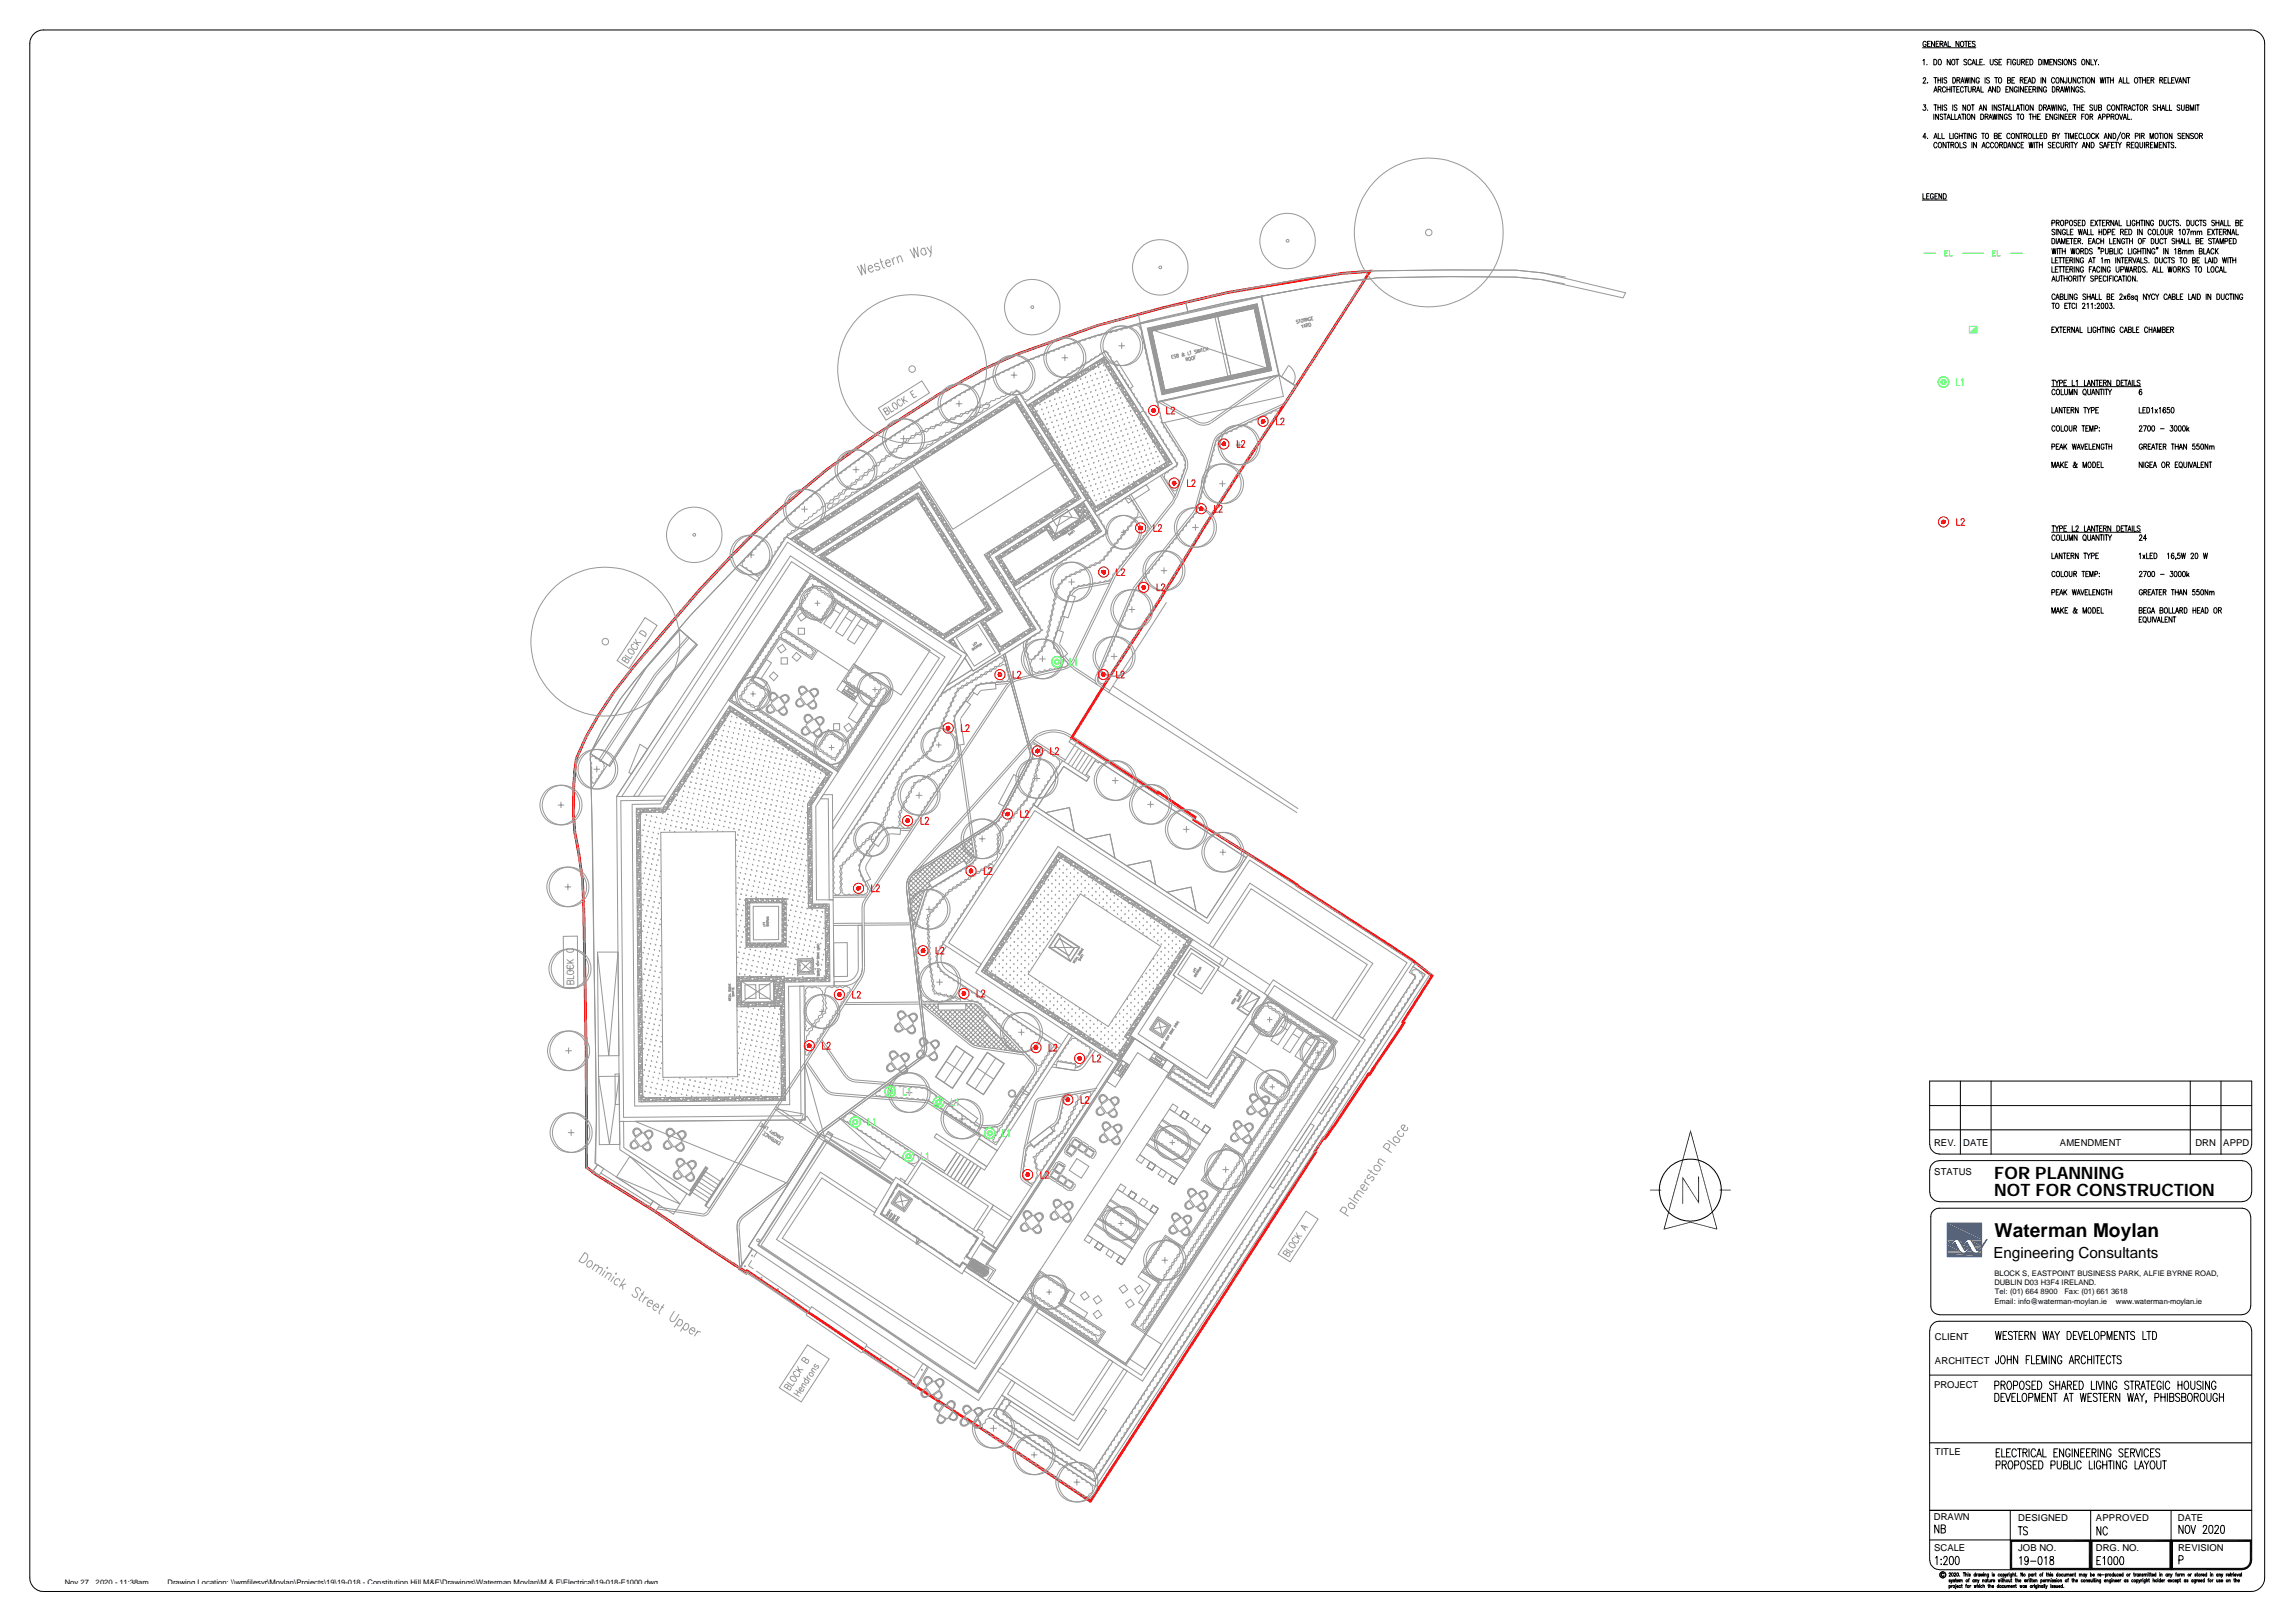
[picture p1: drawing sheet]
<svg xmlns="http://www.w3.org/2000/svg" width="841mm" height="594mm" viewBox="0 0 841 594" stroke-linecap="round" stroke-linejoin="round" font-family="sans-serif">
<defs><g id="words">
<text font-size="7" x="730.9" y="452.9">Waterman Moylan</text>
<g font-size="6.3">
<text x="730.8" y="431.9">FOR PLANNING</text>
<text x="730.8" y="437.9">NOT FOR CONSTRUCTION</text>
</g>
<text font-size="5.6" x="730.5" y="460.7">Engineering Consultants</text>
<g font-size="3.5">
<text x="708.7" y="419.6">REV.</text>
<text x="719.4" y="419.6">DATE</text>
<text x="754.9" y="419.6">AMENDMENT</text>
<text x="804.5" y="419.6">DRN</text>
<text x="814.7" y="419.6">APPD</text>
<text x="708.8" y="430.5">STATUS</text>
<text x="709.1" y="490.6">CLIENT</text>
<text x="709.1" y="499.5">ARCHITECT</text>
<text x="708.7" y="508.3">PROJECT</text>
<text x="709" y="532.9">TITLE</text>
<text x="708.7" y="556.8">DRAWN</text>
<text x="739.6" y="557.2">DESIGNED</text>
<text x="768.1" y="557.2">APPROVED</text>
<text x="798.1" y="557.1">DATE</text>
<text x="708.7" y="568">SCALE</text>
<text x="739.6" y="568">JOB NO.</text>
<text x="768.1" y="568.1">DRG. NO.</text>
<text x="798.2" y="568.2">REVISION</text>
</g>
<g font-size="2.8">
<text x="730.8" y="467.3">BLOCK S, EASTPOINT BUSINESS PARK, ALFIE BYRNE ROAD,</text>
<text x="730.8" y="470.7">DUBLIN D03 H3F4 IRELAND.</text>
<text x="730.8" y="477.5">Email: info@waterman-moylan.ie</text>
<text x="731" y="474.1">Tel: (01) 664 8900</text>
<text x="756.5" y="474.1">Fax: (01) 661 3618</text>
<text x="775.4" y="477.5">www.waterman-moylan.ie</text>
<text x="23.8" y="580.5">Nov 27, 2020 - 11:38am</text>
<text x="61.4" y="580.4">Drawing Location: \\wmfilesvr\Moylan\Projects\19\19-018 - Constitution Hill M&amp;E\Drawings\Waterman Moylan\M &amp; E\Electrical\19-018-E1000.dwg</text>
</g>
</g></defs>
<g fill="none" stroke="#989898" stroke-width=".37">
<path d="M419.1 150.3l-2.2 1.5M447.4 159.4l-1.4 1.1-.4 .8M470.1 148.8l-22.6 10.6M470.7 147.7l-23.3 10.9a5.4 5.4 0 0 0-2.7 3.2l-7 25M425.8 173.9l4.9 7.7M445.6 161.2l-7.2 25.9-.5 .7M413.8 181.5l7.7 12.3M437.4 187.4l-22.1 28-13.8 32.6a2.42 2.42 0 0 0 .9 3l3.9 2.6M437.7 186.7l-.4 .7M438 187.9l-21.4 27M416 215.7l-13.8 32.6M416.6 214.9l-.5 .9"/>
<path d="M367.6 239.6l10 36.6M308.7 249.4l10.8 7.1-5.5 8.4-3.1-2 3.4-5.3-7.6-5.1zM402.3 248.3l-.2 .8 .7 1.3 3.9 2.6M377.4 277.4l-11.2 21.3M377.5 276.2l-.1 1.1M380.5 269.6l-44 48.8M380.6 269.6a10.6 10.6 0 0 1 12.1 .8M392.8 270.3l31.4 20.3M393.2 269.8a11.5 11.5 0 0 0-14.2 0l-45.2 50.5M393.2 269.7l31.4 20.3M366.2 298.6l-.9 1.3-1.2 1.1M335.9 319.6l5 5"/>
<path d="M337 319l3.9 3.9M338 318.3l3.9 3.9M338.8 317.8l-5.9 5.9M339 317.6l3.9 4M340 317l4 3.9M341 316.4l4 4M342.1 315.7l4 4M343.2 315l3.9 4.1M343.4 314.8l-10.4 10.5M344.2 314.4l3.9 4M345.2 313.7l4 4.1M346.2 313.1l4.1 4"/>
<path d="M347.2 312.4l4.1 4.1M348 311.9l-14.8 14.9M348.2 311.8l4.2 4.1M349.2 311.1l5.3 5.2M350.4 310.4l5.1 5.3M351.4 309.8l5 5M352.4 309.2l4.5 4.5M352.6 309l-19.3 19.3M353.4 308.5l3.4 3.4M354.4 307.8l2 2.1M355.4 307.1l.8 .8M356.1 307.2l-22.6 22.6"/>
<path d="M356.3 308.7l-12.2 12.2M356.5 310.2l-8.1 8M356.7 311.6l-4 4M357 313.1l-3.1 3.1M364.1 301l-29.2 18.4a5.7 5.7 0 0 0-2.7 5.5M332.1 324.9l5 42.9M332.9 325.1l4.8 4.7M332.9 323.4l5.2 5.2M333.2 327l4.1 4.1-3.3 3.2M333.3 328.9l3.6 3.5M333.3 322.1l5.2 5.2M333.6 330.8l2.9 2.8"/>
<path d="M333.8 332.6l2.2 2.3M334 334.6l1.6 1.6M334 321.1l4.9 4.8M334.3 336.4l.9 1.1M334.4 338.4l.5 .3M334.9 320.3l5 5M334.9 338.5l-.4 .4M335.7 336l-1.4 1.4M336.5 333.6l-2.3 2.2M338.1 328.6l-4.3 4.3M338.8 326.1l-5.1 5.3M340.4 323.1l12.9-7.8 1.2 1.9-13 7.9z"/>
<path d="M341 324.1l-1.3 1.2M336.4 355.3h.1M336.5 356.1h.1M464.5 365.8l24.3 15.8-69.4 106.1-4.1-2.7 10-15.2-6.3-4.2 8.2-12.5 6.3 4.1 13.7-20.9-6.3-4.2 8.2-12.5 6.2 4 13.8-20.9-6.7-4.3 2.7-4.2 7.1 4.6 11.7-17.9-13.9-9.1-4.8 7.2-6.6-4.3zM325 397.2l13.8 1.1 .8 .4 9.3 6.8M311.6 407.2l34.2 22.4M381.2 466.1l10 6.6-3 4.8 16.3 10.4-2.7 4-26.2-17.2z"/>
</g>
<g fill="#f00">
<path d="M354.7 520.5l6.7 3.3-.6 .9z"/>
<path d="M354.3 519.1l7.1 4.7-6.7-3.3z"/>
<path d="M354.3 519.1l.3 1.5z"/>
<path d="M354.2 519.2l.4 1.4z"/>
<path d="M353.4 519.8l.8-.6 .4 1.4z"/>
<path d="M353.9 519.1l.3 .1-.8 .6z"/>
<path d="M335.1 508.1l18.8 11-.5 .7z"/>
<path d="M335.7 507.2l18.2 11.9-18.8-11z"/>
<path d="M332.7 506.5l3 .7-.6 .9z"/>
<path d="M332.7 506.5l1.4-.3 1.6 1z"/>
<path d="M333 506l1.1 .2-1.4 .3z"/>
<path d="M333 506l1.4-.2-.3 .4z"/>
<path d="M299.1 483.2l35.3 22.6-1.4 .2z"/>
<path d="M299.7 482.4l34.7 23.4-35.3-22.6z"/>
<path d="M273.9 466.1l25.8 16.3-.6 .8z"/>
<path d="M273.6 464.8l26.1 17.6-25.8-16.3z"/>
<path d="M273.6 464.8l.3 1.3-.3 .5z"/>
<path d="M273.6 464.8v1.8l-.3-1.4z"/>
<path d="M271.3 465.1l2 .1 .3 1.4z"/>
<path d="M271 463.8l2.3 1.4-2-.1z"/>
</g>
<path d="M270.9 463.8l.4 1.3" fill="none" stroke="#f00" stroke-width=".37"/>
<g fill="#f00">
<path d="M269.2 463.8h1.7l.4 1.4z"/>
<path d="M268.9 462.4l2 1.4h-1.7z"/>
</g>
<path d="M268.9 462.4l.3 1.5" fill="none" stroke="#f00" stroke-width=".37"/>
<g fill="#f00">
<path d="M259.5 457.5l9.4 5 .3 1.4z"/>
<path d="M260 456.7l8.9 5.8-9.4-5z"/>
<path d="M239.7 444l20.3 12.7-.5 .8z"/>
<path d="M240.3 443.2l19.7 13.5-20.3-12.7z"/>
<path d="M219.3 431.3l21 11.9-.6 .8z"/>
<path d="M219.9 430.5l20.4 12.7-21-11.9z"/>
<path d="M216.7 429.6l3.2 .9-.6 .8z"/>
<path d="M216.7 429.6l1.4-.3 1.8 1.2z"/>
</g>
<path d="M218.1 429.2l-1.4 .3" fill="none" stroke="#f00" stroke-width=".37"/>
<g fill="#f00">
<path d="M214.5 427.9l3.6 1.3-1.4 .2z"/>
<path d="M214.5 427.9l1-.5 2.6 1.8z"/>
<path d="M214.3 384.4l1.2 43-1 .5z"/>
<path d="M214.3 384.4h1l.2 43z"/>
<path d="M213.6 344.7l1.7 39.7h-1z"/>
<path d="M213.6 344.7h1l.7 39.7z"/>
<path d="M213.4 333.6l1.2 11.1h-1z"/>
<path d="M213.4 333.6h1.1l.1 11.1z"/>
<path d="M213 322.4l1.5 11.2h-1.1z"/>
<path d="M213 322.4l1-.1 .5 11.3z"/>
<path d="M211.5 312.1l2.5 10.2-1 .1z"/>
<path d="M211.5 312.1l1-.2 1.5 10.4z"/>
<path d="M210.1 304.9l2.4 7-1 .2z"/>
<path d="M210.1 304.9h1.1l1.3 7z"/>
<path d="M209.7 299.5l1.5 5.4h-1.1z"/>
<path d="M209.7 299.5h1l.5 5.4z"/>
<path d="M209.7 288.4l1 11.1h-1z"/>
<path d="M209.7 288.4l1 .1v11z"/>
<path d="M210.1 282.8l.6 5.7-1-.1z"/>
<path d="M210.1 282.8h1l-.4 5.7z"/>
<path d="M210.7 277.7l.4 5.1h-1z"/>
<path d="M210.7 277.7l1.1 .2-.7 4.9z"/>
<path d="M214.4 269.6l-2.6 8.3-1.1-.2z"/>
<path d="M214.4 269.6l.8 .5-3.4 7.8z"/>
<path d="M218.4 262.4l-3.2 7.7-.8-.5z"/>
<path d="M218.4 262.4l.9 .5-4.1 7.2z"/>
<path d="M224.2 253.7l-4.9 9.2-.9-.5z"/>
<path d="M224.2 253.7l.8 .6-5.7 8.6z"/>
<path d="M231.4 244.4l-6.4 9.9-.8-.6z"/>
<path d="M231.4 244.4l.8 .6-7.2 9.3z"/>
<path d="M255.5 216.2l-23.3 28.8-.8-.6z"/>
<path d="M255.5 216.2l.8 .7-24.1 28.1z"/>
<path d="M267 204l-10.7 12.9-.8-.7z"/>
<path d="M267 204l.7 .7-11.4 12.2z"/>
<path d="M275.1 195.7l-7.4 9-.7-.7z"/>
<path d="M275.1 195.7l.7 .7-8.1 8.3z"/>
<path d="M275.1 195.7l8.7-8.1-8 8.8z"/>
<path d="M283.8 187.6l.7 .7-8.7 8.1z"/>
<path d="M283.8 187.6l9.2-8-8.5 8.7z"/>
<path d="M293 179.6l.7 .8-9.2 7.9z"/>
<path d="M293 179.6l9.5-7.8-8.8 8.6z"/>
<path d="M293.7 180.4l8.8-8.6 .6 .7z"/>
<path d="M302.5 171.8l13-9.4-12.4 10.1z"/>
<path d="M303.1 172.5l12.4-10.1 .6 .9z"/>
<path d="M315.5 162.4l6.1-4.2-5.5 5.1z"/>
<path d="M316.1 163.3l5.5-5.1 .6 .8z"/>
<path d="M321.6 158.2l7.8-4.9-7.2 5.7z"/>
<path d="M322.2 159l7.2-5.7 .5 .8z"/>
<path d="M329.4 153.3l14.1-9.1-13.6 9.9z"/>
<path d="M329.9 154.1l13.6-9.9 .5 .8z"/>
<path d="M343.5 144.2l8.1-4.6-7.6 5.4z"/>
<path d="M344 145l7.6-5.4 .4 .8z"/>
<path d="M351.6 139.6l8.1-4.6-7.7 5.4z"/>
<path d="M352 140.4l7.7-5.4 .5 .9z"/>
<path d="M359.7 135l12.6-5.7-12.1 6.6z"/>
<path d="M360.2 135.9l12.1-6.6 .3 1z"/>
<path d="M372.3 129.3l14.7-5.2-14.4 6.2z"/>
<path d="M372.6 130.3l14.4-6.2 .3 .9z"/>
<path d="M387 124.1l14.7-5.3-14.4 6.2z"/>
<path d="M387.3 125l14.4-6.2 .3 1z"/>
<path d="M401.7 118.8l24-6.5-23.7 7.5z"/>
<path d="M402 119.8l23.7-7.5 .3 1z"/>
<path d="M425.7 112.3l23.5-5.6-23.2 6.6z"/>
<path d="M426 113.3l23.2-6.6 .2 1.1z"/>
<path d="M449.2 106.7l42.5-7.1-42.3 8.2z"/>
<path d="M449.4 107.8l42.3-8.2v1z"/>
<path d="M491.7 99.6l11.3-.8-11.3 1.8z"/>
<path d="M491.7 100.6l11.3-1.8-1.9 1.2z"/>
<path d="M501.1 100l1.9-1.2-29.4 45.6z"/>
<path d="M501.1 100l-27.5 44.4-.8-.5z"/>
<path d="M472.8 143.9l.8 .5-20.8 31.6z"/>
<path d="M472.8 143.9l-20 32.1-.8-.5z"/>
<path d="M452 175.5l.8 .5-11.4 17.9z"/>
<path d="M452 175.5l-10.6 18.4-.9-.6z"/>
<path d="M440.5 193.3l.9 .6-15.9 25.9z"/>
<path d="M440.5 193.3l-15 26.5-.8-.6z"/>
<path d="M424.7 219.2l.8 .6-19.4 29.7z"/>
<path d="M424.7 219.2l-18.6 30.3-.8-.5z"/>
<path d="M405.3 249l.8 .5-12.7 20.6z"/>
<path d="M405.3 249l-11.9 21.1-1.4 .4z"/>
<path d="M392 270.5l1.4-.4 30.6 19.9z"/>
<path d="M392 270.5l32 19.5 .4 1.4z"/>
<path d="M424.3 289.4l.1 2-.4-1.4z"/>
<path d="M424.3 289.4l.4 1.5-.3 .5z"/>
<path d="M424.3 289.4l14.3 9.7-13.9-8.2z"/>
<path d="M424.7 290.9l13.9 8.2-1.3 .3z"/>
<path d="M437.3 299.4l1.3-.3-.5 1z"/>
<path d="M437.3 299.4l.8 .7-1.3 .4z"/>
<path d="M436.8 300.5l1.3-.4 31.7 19.8z"/>
<path d="M436.8 300.5l33 19.4-.5 .9z"/>
<path d="M469.8 319.9l6.4 4.1-6.9-3.2z"/>
<path d="M469.3 320.8l6.9 3.2-1.4 .2z"/>
<path d="M474.8 324.2l1.4-.2z"/>
<path d="M474.8 324.2h1.2l-1.4 .3z"/>
<path d="M474.6 324.5l1.4-.3 28.6 18.4z"/>
<path d="M474.6 324.5l30 18.1-.5 .9z"/>
<path d="M504.6 342.6l4.5 2.9-5-2z"/>
<path d="M504.1 343.5l5 2-.6 .8z"/>
<path d="M509.1 345.5l3.6 2.4-4.2-1.6z"/>
<path d="M508.5 346.3l4.2 1.6-.6 .8z"/>
<path d="M512.7 347.9l3.2 2.1-3.8-1.3z"/>
<path d="M512.1 348.7l3.8 1.3-.6 .8z"/>
<path d="M515.9 350l1.9 1.3-2.5-.5z"/>
<path d="M515.3 350.8l2.5 .5-.6 .8z"/>
<path d="M517.8 351.3l7.6 6-8.2-5.2z"/>
<path d="M517.2 352.1l8.2 5.2-1.2 .2z"/>
<path d="M524.2 357.5l1.2-.2-10.6 16.8z"/>
<path d="M524.2 357.5l-9.4 16.6-1.4 .4z"/>
<path d="M513.4 374.5l1.4-.4 .4 .3z"/>
<path d="M513.4 374.5l1.8-.1-1.4 .3z"/>
<path d="M513.8 374.7l1.4-.3-1.6 2.6z"/>
<path d="M513.8 374.7l-.2 2.3-.9-.6z"/>
<path d="M512.7 376.4l.9 .6-9.7 14.3z"/>
<path d="M512.7 376.4l-8.8 14.9-1.4 .3z"/>
</g>
<path d="M503.9 391.3l-1.4 .3" fill="none" stroke="#f00" stroke-width=".37"/>
<g fill="#f00">
<path d="M502.5 391.6l1.4-.3-1.8 2.9z"/>
<path d="M502.5 391.6l-.4 2.6-.4-1.4z"/>
<path d="M501.7 392.8l.4 1.4-.4-.2z"/>
<path d="M501.4 392.6l.3 .2v1.2z"/>
<path d="M501.4 392.6l.3 1.4-12.6 18.9z"/>
<path d="M501.4 392.6l-12.3 20.3-.3-1.3z"/>
<path d="M488.8 411.6l.3 1.3z"/>
<path d="M488.7 411.6l.3 1.3z"/>
<path d="M488.7 411.6l.3 1.3-3.3 4.7z"/>
<path d="M488.7 411.6l-3 6-.3-1.2z"/>
<path d="M485.4 416.4l.3 1.2-.5-.2z"/>
<path d="M484.9 416.1l.5 .3-.2 1z"/>
<path d="M484.9 416.1l.3 1.3-2.7 4.2z"/>
<path d="M484.9 416.1l-2.4 5.5-1.4 .4z"/>
<path d="M481.1 422l1.4-.4 .4 .2z"/>
<path d="M481.1 422l1.8-.2-1.5 .4z"/>
<path d="M481.4 422.2l1.5-.4-32.7 50.7z"/>
<path d="M481.4 422.2l-31.2 50.3-.9-.5z"/>
<path d="M449.3 472l.9 .5-16.9 26z"/>
<path d="M449.3 472l-16 26.5-.8-.5z"/>
<path d="M432.5 498l.8 .5-33.6 52.1z"/>
<path d="M432.5 498l-32.8 52.6-.2-1.5z"/>
<path d="M360.8 524.7l38.7 24.4 .2 1.5z"/>
<path d="M361.4 523.8l38.1 25.3-38.7-24.4z"/>
</g>
<g fill="none" stroke="#989898" stroke-width=".37">
<path d="M316.8 96.6l.4 3.8-1.7-3.4 .4 3.8-1.8-3.4M318.2 98.6l1.6-.6-.1-.3a.75 .75 0 0 0-.6-.5 .75 .75 0 0 0-.8 .4 1.17 1.17 0 0 0 .1 1.6 1.17 1.17 0 0 0 1.6 .1l.1-.4M322 96.7l-.3-.2a.94 .94 0 0 0-1.2 .8l.2 .3 1.4 .1 .3 .8a.96 .96 0 0 1-1.5 .1M322.5 94.7l.9 2.9 .4 .5h.6M323.4 95.7l-.9 .4M324.6 96.5l1.6-.5-.3-.7-.9-.1a1.34 1.34 0 0 0-.3 1.6 1.34 1.34 0 0 0 1.4 .7l.4-.7M326.8 94.6l.8 2.4M327.9 94.3a1.12 1.12 0 0 0-.7 1.3M328.6 94l.8 2.4M328.8 94.7l.5-.8 .7-.1 .9 2.2M336.1 90.3l.4 3.8-1.7-3.4 .4 3.8-1.8-3.3M338.8 90.7l.8 2.4"/>
<path d="M338.9 91.2l-.3-.2a1.23 1.23 0 0 0-1.2 1.2 1.23 1.23 0 0 0 1.2 1.2l.8-.8M341.2 90v2.6l-1.6-2.1M341.2 92.6l-.1 .8-.5 .7M414.9 119.9a1.14 1.14 0 0 0-1.9 .5M415 119.9a1.5 1.5 0 0 1 1.5-.8 1.5 1.5 0 0 1 1.2 1.3M417.6 118.3l44.8-9.9 6.5 29.2-44.9 9.9zM417.9 118.6l44.4-9.8 6.3 28.5-44.4 9.8zM422.6 119.9l.1 .2M422.7 119.9l.2 .2M422.7 119.9l-.4 .1M422.9 119.8v.1M422.9 119.9l-.2 .1"/>
<path d="M422.9 119.9l-.1 .1M423 119.9h-.1M423.2 119.8v.3M423.3 119.7v.1M423.4 117.3a243.2 243.2 0 0 0-84.5 34.9 331.4 331.4 0 0 0-55.6 41.6l-30.3 31.6-20.4 23.9-5.2 6.6-6.8 11.4-4.3 8.7 1.9 104.3 .3 30.5-.5 15.2 .9 .6-1.6 2.5-2.3-1.5a2620.9 2620.9 0 0 0-1.6-105.2l-1.4-10.4a91.3 91.3 0 0 1-.8-34.2 126.4 126.4 0 0 1 20.6-33.1l24.1-28.2a333.3 333.3 0 0 1 66.4-58.2l21.4-13.7 16.2-9.2 12.5-5.5 29.4-10.6 15.4-4.2 .7 3.5M423.4 119.8l-.6 .2M423.5 119.9l-.3 .2M423.5 119.9h.3M423.7 119.7l-.2 .2M423.7 119.9l-.2 .2h.3M423.8 119.9l.1 .3zM423.8 119.7h-.4l.1 .2"/>
<path d="M423.8 119.6v.3M424.1 119.6v.4h.6M424.1 119.7l-.6 .7M424.1 119.5h.2M424.1 119.9h.2M424.3 119.9l-.1 .1M424.3 119.6l.1 .1M424.3 119.5h.1M424.3 119.5v.4M424.3 119.9h.1M424.4 119.9l-.1 .4M424.4 119.7l-.3 .2"/>
<path d="M424.4 119.9l-.1 .2M424.5 119.7l.1 .2M424.6 119.7l.4 .2h.7M424.6 119.6l-.2 .1M424.7 119.4v.2M424.7 119.9l-.1 .2M424.7 119.4h.1M424.7 119.4l-.1 .2M424.9 119.4l.1 .8 .4-.1v-.6M424.9 119.6l.1 .1M424.9 119.9h.3M424.9 119.4l-.3 .3"/>
<path d="M425 119.4h.5M425.1 119.4l-.1 1M425.3 119.4v.1M425.3 119.3v.1M425.3 119.4l-.4 .1M425.3 119.8l-.9 .1M425.3 119.4l.2-.1v.6h.2M425.4 119.4v.1M425.7 119.4l-.2 .2h.3M425.7 119.2h.2M425.7 119.9v.1M425.7 119.4l-.3 .1"/>
<path d="M425.7 119.5h.1M425.7 119.4l.1 .2M425.8 119.3l-.7 .4h-1M425.8 119.3l-.1 .1M425.8 119.3l.2 .1M425.8 119.6v.9M425.8 119.6l.1 .1M425.8 119.7l-.1 .2M426 119.7l-.2 .1M426 119.7h.3M426 119.1v1.2l-.2 .1M426 119.6h.6"/>
<path d="M426 119.6l-.1 .1M426.1 119.6l-.1 .1M426.1 119.1h.2M426.1 119.2l-.1 .1M426.2 119.2l.2 .2M426.3 119.2l-.3 .4M426.3 119.6v.3M426.3 119.2l-.5 .1M426.3 119.9h-.5M426.3 119.8h.3M426.3 119.2l.1 .2M426.3 119.9l.1 .1"/>
<path d="M426.4 119.4l.2 .5M426.4 119.4l.3 .1M426.4 119.8l-.1 .1M426.4 119.1l-.1 .1M426.6 119.8v.1M426.6 119.4l-.3 .2M426.6 119h.1M426.6 119.9h.1M426.6 119.6v.2M426.6 119.9v.4M426.6 119.9l.1 .1M426.6 119.9l-.2 .1"/>
<path d="M426.6 119.4h.4M426.8 119.5l.2 .2M426.9 118.9v.1M426.9 119.3l-.2 .7M426.9 119.3l-.3 .3M426.9 119l-.3 .2M426.9 119h.1M426.9 119.4l-.3 .2M426.9 119.5h.3M426.9 119.4h.1M426.9 118.9l.1 .2M426.9 118.9h.1"/>
<path d="M427 119.7v.2M427 119.9l.1 .3M427 119.5l-.1 .1M427 119.1v.1M427 119.2h.3M427 119.1l-.5 .3M427 119.4h.1M427 119.2l-.1 .1M427.1 119.2v.2M427.1 119.5l-.1 .2M427.1 119.5l.2 .2M427.2 118.9l-.1 .3"/>
<path d="M427.2 119.7l-.2 .2M427.3 119.1l.3 .3M427.3 119.1h.3M427.4 119.3h.4M427.4 119.3l-.3 .2M427.5 119.9l-.1 .2M427.5 119.1l-.2 .2M427.5 119.9h.2M427.5 119.1l-.1 .2M427.5 119.8l.3 .1M427.5 119.9l-.3 .1M427.5 119l-.2 .1"/>
<path d="M427.5 118.8l.1 .1M427.5 119v.1M427.5 119.8v.1M427.6 119.4h.6M427.6 119.8l-.6 .1M427.6 119.7l-.1 .1M427.6 118.9l-.1 .1M427.6 119.4v.3M427.6 118.9l.1 .2-.2 .1M427.6 119.3l-.2 .4h-.4M427.7 118.8h-.5l.1 .3M427.7 119.6v.4"/>
<path d="M427.7 119.6l-.1 .1M427.8 119.5h.3M427.8 118.9l.5 .1M427.8 118.9h.1M427.8 119.4v.1M427.8 119.5l-.1 .1M427.9 118.8h.2M428 119.5l-.4 .2M428 119.9h-.3M428 119h.1M428 119.9h.1M428 119.9l-.2 .1"/>
<path d="M428.1 118.8l-.5 .6M428.1 118.8l.5 .5-.3 .4M428.1 118.8l-.3 .1M428.1 119.6l.6 .3M428.1 119.4h.1M428.1 119.5l.2 .2M428.1 119.6v.3h-.4M428.1 118.9h.1M428.1 119.3l-.1 .1M428.1 119v.5M428.2 119.4h.1M428.2 118.7l.7 .1"/>
<path d="M428.2 118.9l-.1 .1M428.2 119.1l-.1 .1M428.3 119.4l-.1 .2M428.3 119h.1M428.3 119.7v.2M428.3 119.4h.2M428.4 118.6l-.3 .4M428.5 119.7l-.2 .2M428.5 119.2l-.2 .2M428.6 118.7l-.3 .3M428.6 118.7l.1 .6h.5M428.6 119.5l-.3 .1"/>
<path d="M428.6 118.7h.2M428.7 119l-.5 .4M428.7 119.1h.1M428.8 119.8l-.2 .1M428.8 118.6v.1M428.8 119.1v.2M428.8 118.7h.1M428.8 118.7l.1 .4M428.8 118.7l.1 .1M428.8 119.1l.2 .1M428.8 118.8l-.1 .1M428.8 119.3l.4 .1"/>
<path d="M428.9 119.3v.4h.4M428.9 118.8l.1 .1M428.9 119.4l-.3 .1M428.9 118.9l-.1 .2M429 118.9l-.1 .1M429 118.9l.8 .1-.2 .6M429.2 119.1l-.5 .1M429.2 118.5l-.6 .2M429.2 119.4l-.4 .4-.2-.3M429.2 118.8h.3M429.2 119.3v.1M429.2 119.6v.1"/>
<path d="M429.2 119.4l.2 .2M429.2 119.4h.1M429.2 118.8l-.2 .1M429.2 118.5l.1 .2M429.3 119.5l-.1 .1M429.3 118.7l-.1 .1M429.3 118.5h.1M429.3 119.5l-.4 .3M429.3 119.5h.1M429.3 119.1l-.1 .2M429.3 118.8l-.1 .3M429.3 119l.2 .1"/>
<path d="M429.4 118.4v.1M429.4 119.6v.1M429.4 118.4l-.2 .1M429.4 118.5h.1M429.4 118.4l.1 .2M429.4 118.6l-.1 .1M429.4 119l.4 .1M429.5 118.7l-.2 .4M429.5 118.6l.4 .1M429.5 119.5h.1M429.5 119.5l.1 .1M429.5 118.6v.8l.4 .1"/>
<path d="M429.5 119.3l-.2 .2M429.5 118.3l-.1 .1M429.7 119.4l-.1 .2M429.7 118.7l.2 .1M429.8 118.3l-.3 .5M429.8 119.3l-.3 .2M429.8 118.8l-.3 .1M429.8 118.8l.1 .4M429.8 118.8h.1M429.9 118.6l-.1 .1M429.9 118.3h.5M429.9 119.5l-.2 .1"/>
<path d="M429.9 118.3h.3M429.9 118.6h.2M429.9 118.3v.3M429.9 118.3h.1M429.9 119.3v.2M429.9 118.8h.4M430 118.6v.2M430 118.5v.3M430 118.8v.4h-.5M430 118.5l-.1 .1M430 118.8h.4M430.1 118.4h.3"/>
<path d="M430.1 119.3l-.3 .1M430.1 118.4l-.1 .1M430.1 118.3v.1M430.1 118.8h.1M430.3 118.4l.1 .2M430.3 118.8h.1M430.3 119.2l.2 .1M430.3 118.8l-.2 .4 1-.2M430.3 118.8l.1 .1M430.4 118.6l-.6 .2M430.4 118.4l.2 .2M430.4 119.4h.1"/>
<path d="M430.4 118.6l-.1 .2M430.4 118.9v.5M430.4 119.4l-.4 .1M430.4 118.3v.1M430.4 118.3h.3M430.4 118.9h.3M430.5 119.3l.1 .1zM430.5 118.5l-.1 .1M430.6 118.3l-.2 .2M430.6 118.3l-.1 .6M430.6 118.9v.2M430.6 119.1l-.6 .2 .4-.1"/>
<path d="M430.6 118.3h-.2M430.6 118.5h.4l-.3 .4M430.6 119.1l.4 .3M430.6 119.1l-.1 .2M430.7 118.2l-.1 .4M430.7 118.2l-.1 .1M430.8 118.4l.2 .3 .2-.2M430.9 118.5v.1M430.9 118.6l-.2 .3M430.9 119.4h.1M431 118.1h.2M431 119.2h.2"/>
<path d="M431 118v.1M431 119v.4M431 118.1l-.3 .1M431.1 119l.1 .2M431.1 119l-.1 .3M431.2 118.8h-.3l.1 .2M431.2 118.8l-.3 .1M431.2 118.6h.3M431.2 118.3h-.2l-.1 .2M431.2 118.8h.3M431.2 118.3l.4 .1M431.2 118.8l-.1 .2"/>
<path d="M431.2 118v.1M431.2 118.3v.2M431.2 119.2v.1M431.3 118.2h.2M431.4 118.3l-.2 .3M431.4 118.2l-.2 .1M431.5 118.2v.8M431.5 118.6l-.3 .2 .3-.1M431.5 119.2h.1M431.5 118.8h.2M431.5 119l-.3 .2M431.5 118.6v.1"/>
<path d="M431.5 118l-.3 .1M431.5 118v.2M431.5 119v.2M431.5 118h.3M431.6 118.4l-.1 .2M431.6 118.4l.1 .1M431.7 118.6l-.2 .1M431.7 118.8h-.2M431.7 118.5v.1M431.7 118.8h.1M431.7 119.1v.1M431.7 117.9l.4 .1"/>
<path d="M431.7 118.8l.1 .1M431.7 119.1l-.2 .1M431.8 118.9h.8M431.8 118.9l-.3 .1M431.8 118.6l-.1 .2M431.8 118.6l.3 .1M431.8 118.5h.6M431.8 118.9l.1 .1M431.8 118.3h.3M431.8 117.9v.6M431.9 117.8l.2 .5M431.9 118.3l-.1 .1"/>
<path d="M432.1 118.3l-.2 .2M432.1 118.2l-.1 .1M432.1 117.9l-.6 .1M432.1 118.5l-.4 .6M432.1 118.2v.1M432.1 118.9l-.1 .1M432.1 118.2l.2 .1h-.2M432.1 118.2l-.5 .2M432.1 118.9h.3M432.1 118.7v.2M432.3 118.5v.1M432.3 118.8v.2"/>
<path d="M432.3 118.6l.2 .1M432.3 118.9l.1 .1M432.3 118.8l-.2 .1M432.3 118.6l-.2 .1M432.4 118.8h-.1M432.4 118.8l.2 .1M432.4 118.7v.1M432.5 118.3h.9M432.5 117.7l-.4 .5M432.6 117.7h.1M432.6 117.7h-.2M432.6 118.5l-.5 .2"/>
<path d="M432.6 117.7v.9M432.6 118.6l.3 .1M432.6 118.8h.6M432.6 118.8h.1M432.6 117.7l.1 .1M432.6 118.9h.1M432.6 118.4h.3M432.7 118.2h-.4l.7 .1M432.8 117.9l.2 .1M432.9 118.7l-.2 .1M432.9 118.7v.1M432.9 117.7l.1 .1"/>
<path d="M432.9 117.6l.1 .1M432.9 118v.7M433 117.8l-.1 .1M433.1 118l.1 .6M433.1 117.6l-.2 .2M433.2 118.6l-.6 .3M433.2 118h.2M433.2 117.8v.2M433.2 118.5l.6 .2M433.2 118.8h.1M433.2 117.7l-.2 .1M433.2 117.9l-.9 .6"/>
<path d="M433.2 117.9v.1M433.2 117.7h.3l.2 .4M433.2 117.8h-.8v.3l.6-.2M433.2 118.1h.3v.7M433.2 118.6v.2M433.4 118l-.2 .2M433.4 118.3v.2M433.4 118.5l-.1 .1M433.4 118.5l.1 .1M433.4 118l.3 .1M433.5 118.5l-.9 .3M433.5 117.7h.2"/>
<path d="M433.5 117.5h.1M433.5 117.5l.1 .1M433.5 118.8h.1M433.5 117.5l-.1 .1M433.5 117.6v.1M433.5 117.7l-.1 .3M433.5 118.2l-.1 .1M433.5 117.7l-.3 .2M433.6 117.6h-.4v.8l.2-.1M433.7 118.2l-.2 .1M433.7 118.5h.1M433.7 118.5l-.2 .1"/>
<path d="M433.7 118.2l-.2 .6M433.7 117.4v.3M433.7 117.4h.1M433.7 118.1h.3M433.7 117.5l-.1 .1M433.8 117.7h-.1M433.9 117.7l.2 .1M434 117.7l-.3 .4M434 118.1v.2M434 118.3l-.5 .1M434 118.1l-.3 .1M434 117.7h-.4"/>
<path d="M434 118.3h.3M434 117.7l.1 .1M434 118.3l.1 .2M434.1 118.3h-.1M434.1 117.5l-.4 .1M434.1 117.5h.6M434.1 117.8l.1 .6 .1-.1M434.1 117.5l-.1 .2M434.1 118.5l-.1 .2M434.1 117.3v.1M434.1 118.5v.2M434.3 118.3v.1"/>
<path d="M434.3 118.1l-.6 .1M434.3 118.4l-.2 .1M434.3 118.4l.1 .1M434.3 118.1h.3M434.3 118.1v.2M434.4 117.4l-.3 .4M434.4 117.8l-.1 .3M434.4 118.5h.3M434.5 110.7l14.8-3.5 29.1-5.3 13.3-1.8 12.4-.9 26.7-.3h24.7l9.8 1.1 30.4 7.2-.9 1.9-29.8-6.7-9.7-.9-24.4-.2-26.1 .4-24.1 3.4-31.1 5.7-14.3 3.3zM434.6 117.4v.1M434.6 117.9l-.6 .2M434.6 118h.3"/>
<path d="M434.6 117.4l.1 .2M434.6 118.3l.1 .1M434.6 118.1l.1 .2M434.6 118.1l.1 .1M434.7 117.7v.2l.1-.2M434.7 118.2l-.3 .3M434.7 118.4l-.1 .1M434.7 118.4h.3M434.7 117.6l.1 .1M434.7 117.6l-.4 .2h.4M434.7 117.7h.1M434.7 117.2l-.1 .2"/>
<path d="M434.7 117.6v.1M434.8 117.2l-.5 .2 .3 .1M434.8 118l-.1 .2M434.8 118l.2 .2M434.8 117.2l.2 .1M434.9 118.2v.2M435 117.3l-.4 .8M435 117.6l-.1 .1h.6M435 117.6h.3M435.2 117.2l-.2 .1M435.2 117.1v.1M435.2 117.5v.1"/>
<path d="M435.2 118.3v.1M435.2 117.6l-.2 .1M435.2 118.4h.1M435.2 117.5l-.2 .1M435.2 117.2l.1 .1M435.2 117.3l.1 .1M435.2 117.6v.1M435.3 118.3l-.6 .1M435.3 117.4l.1 .2-.2 .1M435.3 117.7l-.2 .5h-.4M435.3 118.2h.2M435.3 118.2l-.1 .1"/>
<path d="M435.3 117.9v.3M435.3 117.2h-.4l.1 .4M435.3 117.9l.2 .1M435.3 117.9l-.2-.2-.3 .3M435.3 117.4l-.1 .1M435.4 117.7l-.1 .2M435.4 118.1l-.1 .1M435.4 117.7l.5 .2M435.4 118.2l.1 .1M435.5 118l-.1 .1M435.5 118.3l-.3 .1M435.5 118h.3"/>
<path d="M435.5 117.2l-.5 .1M435.6 117v.1M435.6 118.3h.1M435.7 118l-.3 .3v-.2M435.7 117l.1 .3M435.8 117l-.3 .1 .3 .2M435.8 117.3l-.3 .1M435.8 117.8l.1 .1M435.8 118l.2 .2M435.8 117h.1M435.8 117.4l.2 .2M435.8 117.7l-.1 .2"/>
<path d="M435.8 117.5v.5M435.8 117.2l-.3 .2M435.9 117.9l.3-.2-.2 .2M435.9 117.6l-.1 .1M435.9 118.1l-.8 .2M435.9 117.4l-.5 .3M435.9 117.4l.1 .1M436 116.9l-.2 .6M436 117.5v.1M436 117.6v.3M436 117.9l-.1 .2M436 117.5h.1"/>
<path d="M436.1 116.9l.2 .3M436.1 118l-.1 .1M436.2 118l-.2 .2M436.3 117.2h.2M436.3 118l-.3 .2M436.3 117.2l-.3 .3M436.3 118l-.3 .1M436.3 117.2h.1M436.4 116.8v.9h.5M436.4 116.9h.1M436.4 117.6h.1M436.5 117.3l-.5 .3"/>
<path d="M436.5 117.6l.2 .3 .3-.1M436.5 117.2l.1 .1-.7-.1-.4 .2M436.5 117.2l.4 .3M436.5 117.6l-.1 .1M436.5 117.2h.1M436.6 117l-.2 .1M436.6 117l-.1 .2M436.6 117.2l.1 .5 .2-.3M436.6 117h.3M436.6 117.7v.4M436.7 117.4l.8 .1v.4M436.7 117.7l-.4 .3"/>
<path d="M436.7 117.4l-.2 .2M436.9 117.9l-.3 .1M436.9 117.3l-.2 .1M436.9 117l.1 .1M436.9 116.7l-.3 .3M436.9 116.7h.3M436.9 116.7v.3M436.9 117.7v.2M436.9 117.3h.3M436.9 117l.1 .2M437 116.7h.1M437 117.2l-.1 .1"/>
<path d="M437 117.3l-.1 .1M437 117.5l.2 .1M437.1 117.4l-.2 .3M437.1 117.5l.4 .1M437.1 117.1l-.1 .1M437.1 116.9v.1M437.1 117.3v.1M437.1 116.9l-1.3 .1M437.1 117h.1M437.1 116.9l.1 .2M437.1 117.1h.1M437.1 117l-.1 .1"/>
<path d="M437.2 117.1h.9M437.2 117.2l-.1 .1M437.2 117.7l-.3 .2M437.2 117.5l.1 .4 .5-.2M437.2 117.3l.1 .1M437.2 116.7l.4 .1M437.2 116.6v.1M437.2 117.1v.2M437.2 116.7l-.1 .2M437.3 116.6h.5M437.5 116.6l-.3 .6M437.5 117.3l.1 .4"/>
<path d="M437.5 117.3l.3 .2M437.6 117.1l-.1 .2M437.6 116.6l-.1 .1M437.6 116.8v.3M437.7 116.6l-.1 .2M437.7 117.2h.1M437.7 117.2h.4M437.7 116.6l.2 .2M437.7 117l-.1 .1M437.7 117.6l.1 .1M437.8 116.6h-.1M437.8 117.2l.2 .1"/>
<path d="M437.8 116.9h.3M437.8 117.4l-.1 .3h-.5M437.8 116.8v.1M437.8 116.9l-.1 .1M437.9 117.7h.2M438 116.9l.1 .2M438 117.3l-.2 .1M438 117.2v.1M438 117.7l-.1 .1M438 117.2l.1 .2M438 117.3l.1 .1M438.1 116.5v.1"/>
<path d="M438.1 117.4v.3M438.1 117.5l-.5 .2M438.1 116.5h.1M438.1 116.7v.1M438.1 117.1l-.1 .1M438.1 116.6l-.5 .2M438.1 116.8h.3M438.1 116.8v.2M438.1 117.4h.3M438.1 117.5v.1M438.2 117l-.1 .1M438.2 117l.1 .1"/>
<path d="M438.2 116.5l.5 .1M438.2 116.5l-.1 .1M438.3 116.4l-.2 .2M438.3 116.7l-.2 .1M438.3 116.7v.5M438.3 116.8l-.2 .2M438.3 117.3l.1 .1M438.3 117.1l.4 .1M438.4 116.6v.4M438.4 116.6l-.1 .1M438.4 116.6h.1M438.6 117l-.4 .4"/>
<path d="M438.6 117.3l-.2 .1M438.6 117h.1M438.7 117.2l-.1 .4v-.3M438.7 117.2l-.1 .1M438.7 116.3v.3h.2M438.7 116.5v.1M438.7 117.2l.2 .1M438.7 116.4l-.1 .2M438.7 117.5l-.6 .2M438.8 117.4l-.5 .3M438.8 116.5l-.1 .1M438.8 117.5h.1"/>
<path d="M438.8 116.5l.1 .1M438.9 116.8l-.2-.1-.1 .3M438.9 116.8l-.2 .4-.2-.3-.2 .2M438.9 117.3l-.1 .2M438.9 116.8l.4 .1M438.9 116.3l.1 .1M438.9 117.3h.3M439 116.4l.2 .1-.3 .1M439 116.3l.8 .2M439 116.4l-.1 .2M439 116.6h.2M439.1 116.8l-.2 .3h.3"/>
<path d="M439.1 116.6l-.2 .2M439.2 117.1l-.3 .1h.5M439.2 116.2l-.4 .3M439.2 116.6l.1 .3M439.2 117.3l.1 .1M439.2 117.1l.1 .1M439.3 116.9l-.1 .6M439.3 117.2l-.1 .1M439.3 116.9h.1M439.3 117.2h.1M439.3 116.9l-.1 .2M439.3 116.9v.3"/>
<path d="M439.4 117.3l-.1 .2M439.4 117.2v.1M439.4 117.2l.1 .2M439.4 117.3h.1M439.5 116.8h.3M439.5 116.4v.6h.6M439.5 116.5l-.3 .1M439.6 116.8l-.1 .1M439.6 117.4l-.3 .1M439.7 116.1l.7-.1-.2 .3-.2-.2h.4v1l.3 .1M439.8 116.6l.2 .1-.2 .1M439.8 116.6l-.5 .3"/>
<path d="M439.8 116v.2M439.8 116.4v.2M439.8 116.7v.1M439.8 117v.4M439.8 116.2v.2M439.8 117.2l-.1 .2M439.8 116.6l-.2 .4M439.8 117.2l-.1-.2-.3 .2M439.8 116.6h.1M440 117.1l.8-.6 .4 .1v.5M440 117.1l-.2 .1M440 117.1l.2 .1"/>
<path d="M440.1 117.2v.1M440.1 116.4l-.3 .2M440.1 116.1v.5M440.1 117.2h.1M440.2 116.7l.4 .1M440.2 116.6h.2M440.3 116.6v.1M440.4 117l-.6 .2M440.5 115.9l.4 .1M440.5 116.4h.4M440.5 116.8l.2 .2M440.6 115.9l.1 .1"/>
<path d="M440.6 116.5v.3M440.6 117.1v.1M440.6 116v.3M440.6 116.2l.1 .1M440.7 116.4l-.7 .2 .7 .1M440.7 116.3l-.1 .1M440.7 117l.2 .2M440.7 117l-.2 .2M440.7 117l-.6 .2M440.9 116l-.3 .2M440.9 116.2l-.2 .1M440.9 116.5h.2"/>
<path d="M440.9 115.9v.1M440.9 116.3v.2M440.9 115.9l.4 .1M440.9 115.9h.1M440.9 116.1v.1M440.9 116.4v.1M440.9 116l.2 1M440.9 116.7l.2 .3M441.1 116.5l-.2 .1M441.1 116.5l.9 .2M441.1 117h.1M441.1 117l.1 .1"/>
<path d="M441.2 116.2l.6 .1M441.2 116.7h.1M441.2 116.2l-.3 .2M441.2 115.8l-.1 .2M441.2 116v.2M441.2 116.2l-.1 .3M441.3 117.1l-.4 .1M441.4 116.6l-.8 .2M441.4 116.2l.1 .1M441.5 116.6h-.2M441.5 115.7l-.2 .3M441.5 116.6l-.3 .5"/>
<path d="M441.5 115.7h.1M441.5 115.9h.1M441.5 116.6h.1M441.5 116.6h.2M441.5 116.3v.3M441.5 115.9l.3 .1M441.5 115.9l-.2 .1M441.5 115.7v.6M441.5 115.7l.8 .2M441.6 116.1l-.1 .1M441.7 116.1h-2.2l-.2 .3h.5M441.7 116.8l-.5 .1"/>
<path d="M441.7 116.1l-.2 .5M441.7 116.6v.2M441.7 116.1l.1 .2M441.7 116.6h-.2M441.8 116.7l-.1 .1M441.8 116h-.3M441.8 115.7h.2M441.8 116.3l.3 .2M441.8 116.3v.5M441.8 116l-.1 .1M441.8 116.4l-.1 .2M442 116.7l-.3 .1"/>
<path d="M442 116.9h.1M442 115.9l.1 .1M442 116.7v.2M442 115.7l-.2 .1M442 116.6v.1M442 116.6h-.2M442.1 116.3l-.1 .3M442.1 115.9l-.3 .1M442.1 115.5l.2 .2h-.3M442.1 115.5l-.3 1M442.1 115.5l-.1 .2M442.2 116.5l.1 .1"/>
<path d="M442.3 116.4l-.3 .2M442.3 116h.1M442.3 115.9v.1M442.3 116.2v.4M442.3 116l-.3 .3h.4M442.3 116.3h.3M442.3 116.5h.3M442.3 115.9l.1 .1M442.3 116.6l.1 .2M442.3 116.6v.2M442.4 116.1l-.1 .1M442.4 116.1l.2 .2"/>
<path d="M442.4 116v.1M442.5 115.5l.5 .1M442.6 116.5l.2 .2M442.6 115.5h.1M442.6 115.7l-.2 .3M442.6 115.5l-.1 .1M442.6 116.2h.6M442.6 116.3v.2M442.7 115.8l.4 .2-.2 .1M442.7 116h.3M442.7 115.8l-.1-.2-.3 .3M442.7 115.8v.2"/>
<path d="M442.7 116l-.1 .2M442.9 116.1l-.3 .2M442.9 115.4l-.3 .1M442.9 116v.1M442.9 116.3v.2M442.9 116v.2M442.9 116.6h.1M442.9 116h-.2M442.9 116.1l.1 .3M442.9 115.7l-.2 .1M443 116.2l-.1 .1M443 116.4l-.6 .2 .2-.1"/>
<path d="M443 116.6h.2M443.1 115.4l-.2 .3M443.1 115.4h.5M443.1 115.9l-.2 .1M443.1 115.4l.2 .1M443.1 116.6h-.1M443.1 116.2v.1M443.1 116.6h.1M443.1 116.2l.5 .2M443.1 116.3l-.1 .1M443.2 116.5l-.1 .1M443.2 115.9l.5 .1"/>
<path d="M443.2 115.9h.1M443.2 116.5h.3M443.2 115.6l-.3 .1M443.2 115.3v.4l.3 .1M443.2 115.5h.5M443.2 116.4v.1M443.4 115.5h.1M443.4 116.5v.1M443.5 115.8v.1M443.5 116.3l.1 .1M443.5 115.3v.5M443.5 116.4v.1"/>
<path d="M443.5 115.6l-.3 .3M443.5 116.2l-.1 .2M443.7 116l-.2 .3M443.7 116.4l-.2 .1M443.7 115.7l-.3 .3 .1 .2M443.7 116h.1M443.7 116.2v.2M443.7 116.2h.1M443.7 116.5h.2M443.7 115.6l.6 .2M443.7 116.3l-.1 .1M443.7 116l-.6 .2"/>
<path d="M443.7 116l.1 .2M443.8 115.5l.2 .2M443.8 115.6l-.5 .4M443.8 115.7l-.1 .3M444 116.2l-.3 .1M444 115.1v.1M444 116.2v.1M444 115.2l-.3 .5M444 116.3l-.3 .1M444.1 115.6l-.2 .1M444.1 116h-.4M444.1 116.3l-.1 .2"/>
<path d="M444.1 116h.1M444.1 115.2l-.4 .3M444.1 116.2l.6 .1M444.1 115.1v1.1M444.1 115.2h.2M444.2 116l.1 .3M444.2 115.6l.4 .4h.6M444.2 115.6l-.4 .1M444.2 116l-.1 .1M444.2 115.6h.1M444.2 115.8l-.1 .1M444.3 115v1l.5-.1"/>
<path d="M444.3 115.9l-.1 .1M444.3 115.2h.3M444.3 116.2v.2M444.4 116.2l-.1 .1M444.4 115.9h.1M444.4 115.9l-.1 .1M444.4 115l-.1 .2M444.6 115.2v.3M444.6 116.2v.1M444.6 115.5h-.5M444.6 115.2l-.3 .1M444.6 115.5l.1 .1"/>
<path d="M444.7 115.4l-.1 .1M444.7 115.6l-.3 .3M444.7 115.6l.2 .2M444.7 115h.1M444.7 115l.1 .5M444.7 116l-.1 .2M444.7 115l-.1 .2M444.8 115.8l-.2 .2M444.8 116h.1M444.8 115.4l.2 .8M444.8 115.5h.1M444.8 115.4l.1 .1"/>
<path d="M444.8 116h.4M444.8 115.5l-.1 .1M444.9 114.8l1-.3 5.5 24.4-1.1 .3zM444.9 115.2l-.2 .1M444.9 115.4l-.7-.1-.5 .3M444.9 115v.2M444.9 115.2l.4 .1M444.9 115.5l.1 .1M444.9 115.2l-.1 .2M444.9 115.6l-.1 .2M445 115.6l-.1 .1M445 114.9l-.1 .1"/>
<path d="M445 115.6l.3 .1M445.2 114.9v1.1M445.2 115l-.3 .1M445.2 116l.1 .1M445.2 115.5l-.2 .1M445.3 115.1h.2M445.3 114.9l-.5 .1M445.3 115.3v.2M445.3 115.5l-.1 .1M445.3 115.7l.1 .4h-.5M445.4 115.1v.1M445.4 115.7h.1"/>
<path d="M445.4 115.7h.4M445.4 115.1l.2 .2M445.4 115.2l-.1 .1M445.5 115.8h.2M445.5 115.3l-.2 .2M445.5 115.7v.4M445.7 115.8v.2M445.7 115.7l.4 .2M445.7 115.4l.1 .1M445.7 114.9l.2 .1M445.7 114.9l-.3 .2M445.7 115.7v.1"/>
<path d="M445.7 115.8l-.2 .1M445.8 115.5l-.9 .3M445.8 115.1l-.5 .2M445.8 114.8l-.1 .1M445.8 115.5l-.1 .2M445.8 115.2l.1 .1M445.9 115.4l-.6 .1M445.9 115.3v.2M445.9 115.3h.2M445.9 115l-.1 .2M445.9 114.5l14.8-3.2 5.3 24.4-14.6 3.2zM445.9 114.9v.1"/>
<path d="M445.9 114.8l-.3 .1M445.9 115.5h.1M445.9 114.9l.2 .2M446 114.7l-.2 .4M446 115.3l.4 .3 .2-.3M446 115.2v.8M446 115.5h.1M446 115.5l.4 .2M446 115.2l-.1 .1M446.1 114.9h-.9M446.1 115.4l-.3 .1M446.1 116h-.2"/>
<path d="M446.1 114.7l-.1 .2M446.1 115.1h.8M446.1 115.1l-.1 .1M446.2 115.4l-.2 .1M446.3 115.2l-.3 .3M446.3 115.8l-.2 .1M446.3 115.5l-.2 .4M446.3 115.1v.1M446.3 115.8v.2M446.3 114.6l.3 .1M446.3 115.5h.1M446.4 114.9h-.4"/>
<path d="M446.4 115.7l-.1 .1M446.4 115.7h.8M446.4 115.7l-.1 .2M446.4 114.6v.3h.2M446.4 115.1l.2 .2M446.4 115.2l-.1 .3M446.5 114.7l-.1 .1M446.6 115.1l-.1 .1M446.6 115l-.2 .1M446.6 114.7l.3 .2-.3 .4M446.6 114.7v.3M446.6 115h.2"/>
<path d="M446.6 115.3l.4 .1M446.7 114.6l-.1 .1M446.8 115.3l-.2 .2h.3M446.8 114.8l-.4 .4M446.9 115.1l.1 .3M446.9 115.8l-.4 .1M446.9 115.5l-.3 .4M446.9 115.8h.1M447 115.4h.1M447 114.6l-.3 .2M447 114.7h.1M447 115.4l-.1 .1"/>
<path d="M447 114.4v.5h.5M447.1 114.7l-.1 .1M447.2 114.8l.1 .2M447.2 114.9v.6h.6M447.2 114.9l-.3 .2M447.2 114.4h.1M447.2 114.4l.1 .1M447.2 115.3h.3M447.2 114.4v.3M447.2 114.5l-.1 .2M447.3 114.5l-.1 .1M447.3 114.5l.8 .1v.9"/>
<path d="M447.4 115h.1M447.5 115l.2 .2-.2 .1M447.5 114.4l-.1 .4-.3-.1M447.5 115.3l-.2 .2M447.5 114.4h.3M447.5 114.9v.1M447.5 115.2v.1M447.5 114.4l-.2 .1M447.5 115.5v.1M447.5 114.4h.1M447.5 114.9l-.6 .6v.3M447.5 115.1h.1"/>
<path d="M447.5 115.6l-.1-.1-.3 .2M447.5 115.6h.2M447.5 115.1l-.3 .3M447.6 114.6l.2 .1M447.6 114.4l-.1 .1M447.7 114.6l.4 .1M447.7 115.5l.1 .1M447.7 115.5l-.2 .1M447.8 114.4l-.3 .5M447.8 115.2h.6M447.8 114.3v.6l.3 .2M447.8 115.1v.1"/>
<path d="M447.9 115.2l.2 .2M448 115v.1M448.1 115.5h-.1M448.1 114.9l-.3 .2M448.1 115.1l-.4 .4M448.1 114.4v.4M448.1 114.4l-.3 .1M448.1 114.3v.1M448.2 114.4h.4M448.2 114.9l.1 .1M448.2 115.3l.2 .2M448.2 114.4h-.1"/>
<path d="M448.3 114.2l-.3 .1M448.3 115.2v.1M448.3 114.4h.3M448.3 114.2l.1 .1M448.3 115.5h.4M448.3 114.2h.1M448.3 114.4l.1 .2M448.3 114.7l.1 .1M448.3 115.3l-.2 .1M448.4 114.9h-.3M448.4 115l-.1 .2M448.4 114.3l-.1 .1"/>
<path d="M448.4 114.4h.1M448.5 114.8h.1M448.6 114.4l-1.1 .7M448.6 114.4h.1M448.6 114.8l.2 .1M448.6 114.2l-.2 .1M448.6 114.6l-.3 .3M448.6 114.2v.2M448.6 114.5v.9h.4M448.6 114.2h.3M448.6 114.1v.1M448.8 115l-.4 .4"/>
<path d="M448.8 114.9l.1 .5M448.8 114.9l.4 .3M448.9 114.2h.3l-.2 .3M448.9 114.7l-.6 .2M448.9 114.6h.5M448.9 114.1h.1M448.9 114.7h.3M448.9 114.2l-.1 .3-.2-.1M448.9 115l-.7 .1M448.9 114.6v.1M448.9 114.7l-.1 .2M449 114.5l-.1 .1"/>
<path d="M449 115.2l-.4 .3M449 114.6l-.4 .1M449.1 114.7l.1 .3M449.1 115.1l-.1 .1M449.2 115.1v.2M449.2 115h.2M449.2 115l-.2 .1M449.2 114.1l-.2 .4M449.2 114.7l.3 .1M449.3 115.3h.1M449.3 114.6l-.1 .1M449.4 114.6l-.2 .4"/>
<path d="M449.4 115v.2M449.4 114.4h.1M449.4 114.6l.1 .2M449.5 113.9l-.2 .4-.2-.3-.2 .2M449.5 114.8l.3 .1M449.5 114.4h.2M449.5 114.4l-.3 .1M449.5 114.8v.3M449.5 114.4l-.1 .2M449.5 114.9l-.1 .1M449.6 113.9l.2 .1M449.7 113.9l-.2 .3h.2"/>
<path d="M449.7 113.8l.2 .2M449.7 114.8h.4M449.7 114.2l-.2 .2M449.7 114.4h.3M449.8 114l-.1 .6M449.8 114.8l-.1 .4M449.8 114h.1M449.8 114.4h-.1M449.8 114l-.1 .2M449.9 114l-.2 .2M449.9 114l.2-.2v.3M449.9 114.9l.2 .2"/>
<path d="M450 114.4h-.8v.2M450 114.4h.1M450 114.9l-.8 .3M450 114.9h.3M450 114.4l.1 .1M450.1 114.6l-.1 .5M450.1 114.1h.6M450.1 114.6v.3l.2-.1M450.1 114.6l.2 .2M450.1 113.9h.2M450.1 114.5l-.6 .4M450.1 114.5v.1"/>
<path d="M450.2 113.9l-.1 .1M450.3 113.9h.3M450.3 114.9v.1M450.3 113.9l-.1 .2M450.3 113.9l.1 .1M450.3 114.8v.1M450.4 114.5l-.1 .2h.6M450.4 114.3l-.1-.2-.3 .3M450.4 114.1l-.3 .4M450.4 114.5h.3M450.5 114.3l-.1 .2M450.5 113.7l-.2 .2"/>
<path d="M450.6 114.4l-.2 .1M450.6 114.4v.2M450.6 114.6l-.3 .2M450.6 114.6h.2M450.6 114.9h.1M450.6 114.5l.1 .1M450.6 114.2l.2 .1M450.6 114.6l.1 .3M450.6 114.2l-.2 .1M450.7 114.4l.1 .1-.2 .4M450.7 113.7l.7-.1v.4M450.7 113.9l-.1 .3"/>
<path d="M450.7 114.4h-.1M450.7 114.9h-.1M450.7 114.3v.1M450.8 113.7l-.2 .1h.7M450.8 113.8l.2 .2M450.8 114.7l-.1 .2M450.8 113.7l-.3 .3M450.8 114.7l.2 .2M450.9 113.8h-.1M450.9 114.4h.1M450.9 114.4l.3 .1M450.9 113.6v.6l.3 .1"/>
<path d="M451.1 114.4l-.3 .3M451.1 114.4h.1M451.1 113.9l.1 .1M451.2 114.5l-.3 .4M451.2 114.3l-.2 .1M451.2 114.3v.1M451.2 113.6v.7M451.2 114.5h.2M451.3 114.1l-.4 .3M451.3 114.1h.2M451.3 114l-.8 .3M451.4 114.5l-.2 .3h.2"/>
<path d="M451.4 114.1l.3-.2v.3M451.4 114.5v.3M451.4 114.5l.6 .2M451.4 114.4l-.2 .1M451.4 113.5l-.1 .1h.2M451.4 114.1l1.6 .3M451.4 114.4h.1M451.4 113.5h.1M451.4 114.1l-.3 .3M451.4 114.4v.1M451.5 113.6h.2M451.5 113.7h.3v1"/>
<path d="M451.5 113.6v.4M451.5 114.2l-.1 .2M451.7 113.6l-.2 .2M451.7 113.6l.3 .1M451.8 114.4l-.4 .4M451.8 113.4l-.1 .2M451.8 114.5h.2M452 114.5l-.2 .1M452 114.3l-.2 .1M452 114.5v.2M452 114.1l-.4 .1M452 113.3v.4"/>
<path d="M452 113.7h.3M452 114.4v.1M452.1 114.4h-.1M452.1 113.3l.3 .5 .2-.1M452.1 114.4h.1M452.3 113.9l-.7 .1M452.3 113.7l-.3 .1v.7l.5-.2M452.3 113.3l-.3 .4M452.3 113.7v.2M452.3 113.3h.1M452.3 113.9l.1 .2M452.4 114.1h.7"/>
<path d="M452.4 114.1l.2 .2M452.4 114.1l-.3 .3M452.5 114.4l.1 .1M452.5 113.8v.1M452.5 113.8l-1 .4M452.5 113.8h.1M452.5 113.8l.1 .2M452.6 113.3l-.1 .2-.2-.2M452.6 114.1l-.3 .5M452.6 114.3l.5-.1 .1 .2M452.6 113.7h.3M452.6 113.6h.1"/>
<path d="M452.6 113.4h.4M452.6 113.6l-.3 .1M452.6 114l.1 .1M452.6 113.3h.1M452.6 113.7l-.1 .1M452.6 114v.3M452.6 114.4v.1M452.7 113.3l-.1 .1M452.7 114.1l-.1 .1M452.7 113.4l-.1 .3M452.9 114.1v.3M452.9 113.5l-.2 .1"/>
<path d="M452.9 113.6h.3M452.9 114l-.2 .1M452.9 113.7l.1 .1M453 113.8v.2M453 114h.5M453 114l-.1 .1M453 113.3h.1M453 113.8l-.1 .2M453.1 113.1v.4l-.1-.2M453.1 113.6l-.2 .1M453.1 113.2l-.2 .5M453.1 114v.1"/>
<path d="M453.1 113.6l.2 .2M453.2 114.1l.3 .1M453.2 113.8l.1 .6M453.3 113.2l-.1 .1h.6M453.3 113.2h.3M453.3 113.1v.1M453.4 114.2l.1 .2M453.4 113.8h.5l-.2 .2M453.4 114.3l-.1 .1M453.4 114.2v.1M453.4 114.3l.1 .1M453.5 113.1l-.2 .1"/>
<path d="M453.5 114l-.1 .2M453.5 113.1v.1M453.5 113.9v.1M453.5 113.2l-.2 .1M453.5 114.4h.1M453.5 113.1h.1M453.5 113.2l.1 .1M453.5 113.7l.1 .1M453.5 114h.2M453.6 113.8h-.1M453.6 113.3h-.1M453.6 113.8l-.6 .2"/>
<path d="M453.6 113.3l-.1 .3M453.6 113.5h.2M453.6 113.5l-.2-.2-.3 .3M453.6 113.5l-.6 .3M453.7 114l.5 .2M453.7 113.7l-.1 .1M453.7 113.8l.5 .3 .1-.3M453.7 113l-.1 .3M453.7 113.3l-.1 .2M453.7 113.7v.6M453.7 113.3l.2 .2M453.7 114.3h.1"/>
<path d="M453.8 113.6l-.1 .1M453.8 113.5v.1M453.8 113h.3M453.8 113.6h.4M453.8 113h.1M453.9 113.8l-.1 .1M454 113.9l-.3 .4M454 112.9v.1M454 113.6l-.4 .2M454 114.2h.2M454 113.9h.1M454.1 113.1l.1 .4"/>
<path d="M454.1 113.1l.2 .1M454.1 113.3l-.2 .2M454.1 112.9l.1 .1M454.2 113.5l.1 .3M454.2 113l-.5 .3M454.2 113l.1 .1M454.2 112.9l-.1 .2M454.2 113.2l-.1 .1M454.3 112.8l-.2 .2M454.3 113.1v.1M454.3 114.1v.1M454.3 114h.3"/>
<path d="M454.3 113.2l-.1 .5M454.3 113.1l.1-.3h.5l.1 .5M454.3 113.4l-.1 .1M454.3 113.6h.3M454.3 113.7l-.3 .2M454.3 113.1h.1M454.3 113.8h.4M454.4 113.6l-.2 .1M454.5 113.6l-.2 .2M454.5 113.8l-.2 .2M454.5 112.8l.2 .1M454.6 113.3l-.3 .2 .9-.2"/>
<path d="M454.6 113.6v.2M454.6 113.6l.1 .2M454.6 114l-.2 .1M454.7 113.8l-.1 .3M454.7 113.8l.4 .2M454.7 112.9h1.1M454.7 113.1l-.4 .1M454.7 113.2h.1M454.7 113.8l-.1 .2M454.7 113.8h.1M454.8 113.2l-.1 .1M454.8 112.7l-.1 .6"/>
<path d="M454.8 112.7l.1 .2M454.8 113.2l.1 .1M454.8 112.7h.1M454.8 112.7v.1M454.8 112.9l-.1 .1M454.9 113l-.1 .2M454.9 113.4l-.3 .2M454.9 113.3v.1M454.9 113.5h.3M454.9 113.4v.5M454.9 112.9l.1 .1M455 113.3l-.1 .1"/>
<path d="M455 113l-.1 .1M455.1 113l.7 .1M455.1 113.3l-.2 .1M455.2 113.8l-.2 .1M455.2 113l-.2 .3M455.2 112.9l-.2 .1M455.2 113.3v.2M455.2 113.5l.1 .1M455.2 112.7h.1M455.3 113.8h-.4M455.3 113.4l-.6 .4M455.3 113.6l.1 .2"/>
<path d="M455.3 112.7h.7M455.3 113.6l-.1 .2M455.3 112.7l-.1 .2M455.3 112.9l-.1 .1M455.3 113.1l.2 .1M455.4 113l-.2 .3M455.4 112.9v.1M455.4 113.1l.2 .2M455.4 112.7h-.1M455.5 113.8l-.6 .1M455.5 113.1l.1 .4h.4M455.5 112.6l.1 .4"/>
<path d="M455.5 112.7l-.1 .2M455.6 113.7h.4M455.7 113.3h.3M455.8 113.3l-.3 .4h.6M455.8 112.6l-.3 .2M455.8 112.9h.2M455.8 112.6h.1M455.8 112.9v.4M455.8 113.3v.5M455.8 112.6v.1M455.8 112.7v.2M455.8 112.7h.3"/>
<path d="M455.8 113.2l-.5 .4M455.9 113.3l.1 .2M456 112.7v.2M456 112.6l-.2 .1M456 113.3l.6 .2M456 112.6l.1 .1M456 113.2l.1 .1M456 112.7h.1M456 112.9l.1 .2M456.1 112.7l-.1 .2M456.1 113l-.1 .3M456.1 113.3l-.9 .5"/>
<path d="M456.1 112.7l.3 .1M456.1 113.5l-.1 .2M456.3 112.8l-.2 .1M456.3 113.3l.2 .1M456.3 112.8l.1 .2M456.3 112.5l.1 .2M456.4 112.7h-.3M456.4 112.7l-.1 .1M456.4 113.3l-.3 .2M456.4 113v.7M456.4 112.5l-.4 .1M456.5 113.4l.1 .3"/>
<path d="M456.5 113.4l.4 .1M456.5 112.6l.1 .1M456.5 113.5l-.1 .1M456.6 113.1h.5M456.6 112.3v.5M456.6 113.1l-.4 .2M456.6 112.7h.3M456.6 112.4l-.2 .3M456.6 112.6h.1M456.6 112.9l.1 .1M456.7 113.1l-.7 .2M456.7 113l-.1 .1"/>
<path d="M456.8 113.2l.1 .3M456.8 112.4l-.2 .3M456.9 112.3l-.5 .3M456.9 112.6v.1M456.9 113v.1M456.9 112.7l-.8 .3M456.9 112.7v.2M456.9 112.6h.1M456.9 113.5h.3M456.9 112.9l-.2 .1M456.9 113.2l-.4 .2M456.9 113.2l.3 .1"/>
<path d="M457 112.3l.3-.1-.2 .1M457 113.1l-.1 .1M457.1 113.1l.1 .4M457.1 113.5l-.2 .1M457.1 113.3l-.2 .2M457.1 113.1l.1 .2M457.1 112.3l.1 .1M457.2 112.9l-.1 .1M457.2 112.4l-.2 .3-.2-.2M457.2 112.3l-.3 .3M457.2 113.3l.3 .1M457.2 112.4l.3 .1"/>
<path d="M457.2 112.9l-.1 .2M457.2 113.3l-.1 .2M457.4 112.4l-.2 .3h.3M457.5 112.7l-.3 .2M457.5 112.2l.1 .3M457.5 113.4h.1M457.5 112.7h.1M457.5 112.5l-.3 .9M457.5 113.3v.1M457.5 112.3l-.3 .1M457.5 112.5h.1M457.5 112.5v.2"/>
<path d="M457.6 112.5l-.1 .5M457.7 112.8v.1M457.7 112.8h-.8v.2M457.7 113l-.2 .3h.3M457.7 113.4h.1M457.7 112.9l-1 .1M457.7 112.9h.1M457.7 112.8l.1 .2M457.8 113.1v.2h.2M457.8 113.1l.2 .2M457.8 113l.1 .1M457.8 113v.1"/>
<path d="M457.8 112.4h.2M457.8 112.2h.2M457.9 112.1l-.1 .5h.5M457.9 112.4l-.1 .1M458 112.1l-.4 .4M458 112.2l.3 .1-.3 .1M458 113.2h.1M458 112.1h.1M458 112.1v.1M458 112.3v.1M458.1 112.6l-.5 .8M458.1 112.2l-.2 .4"/>
<path d="M458.1 113h.3M458.1 113l-.1 .3M458.1 112.2h.1M458.2 113.2l.1 .1M458.3 112.9l-.2 .1M458.3 112.7l-.6 .1M458.3 112.6v.1M458.3 112.9l-.3 .4M458.3 112.7h.1M458.3 113.2h.3M458.3 112.2l.7 .1M458.3 113l.1 .1"/>
<path d="M458.3 112.7h.2M458.3 113.3h.1M458.4 112.8l.2 .1M458.4 112.8l-.1 .1M458.4 112l-.1 .2M458.4 112h.1M458.4 113.2l-.1 .1M458.4 113.1l-.1 .1M458.4 112v.2M458.4 112.7v.1M458.5 112.3l.1 .1M458.6 112.2l-.3 .4"/>
<path d="M458.6 112.9v.1M458.6 113l-.2 .1M458.6 112.8h.1M458.6 112.2l.3 .2M458.6 111.9v.8h.3M458.6 112.6l-.5 .4M458.7 112l-.6 .2M458.7 111.9v.1M458.7 112l.5-.2v.7M458.7 112h.3M458.8 112h.4M458.8 112.9l-.2 .4"/>
<path d="M458.8 112.9l.3 .1M458.8 112.9l.1 .1M458.9 112.7l-.3 .1M458.9 112.7v.1M458.9 112.4l.1 .1M458.9 112.1v.3M458.9 113h.2M458.9 112.5l.1 .1M459 111.9l.1 .2M459 112.6l-.4 .2M459 112.6l.3 .1M459 112.6l-.1 .1"/>
<path d="M459 111.9l-.1 .1M459 111.8v.1M459.1 112.1h.3M459.1 112.9v.1M459.1 112.9l-.2 .1M459.2 112.3l-.6 .2M459.2 112l-.1 .1M459.3 112.7l.5 .1M459.4 112.2h-1.1M459.4 112.2h-.2M459.4 112.1v.1M459.4 112.1l.6 .1"/>
<path d="M459.4 112.2l.1 .8M459.4 111.7h.2M459.5 112.6l-.2 .1M459.5 113h.2M459.5 112.9l-.1 .1M459.6 113.2h.4M459.6 113.3h.1M459.7 113v.3M459.7 113l-.1 .1M459.7 112.7l-.2 .1M459.7 111.8v.1M459.7 111.6v.2"/>
<path d="M459.7 111.9v1.1M459.7 113.3v.3M459.7 111.8l-.2-.1-.1 .4M459.7 113h.3M459.7 112.8v.2M459.8 112.8l-.1 .1M459.8 113.6l-.1 .2h.6M459.8 111.8h.2M459.8 112.7h-.6l-.1 .2M459.8 112.8l.3 .1M459.8 111.8v.1M459.8 113.2l-.1 .1"/>
<path d="M459.8 111.6h.3M459.9 113.2l-.2 .1 .4 .1M459.9 114.8h.7M459.9 114.6l.1 .1M459.9 113.3l-.2 .3h.4M459.9 114.6l.2 .2M460 112.4l-.7 .1 .1 .2M460 111.8v.1M460 112.2v.2M460 112.9v.1M460 113.2l.2 .2M460 114.8l.3 .1"/>
<path d="M460 112.4l-.5-.1-.6 .6M460 115.1l.3 .1M460 114l-.2 .3 .3 .1M460 114.1l.1 .1M460 115l.1 .1M460 114.4v.1M460 114.4l-.1 .2M460 112.4l.1 .2M460 111.9l-.3 .3h.3M460.1 114.2l-.1 .2M460.1 113.4v.3l.1-.3M460.1 113.4l-.3 .4"/>
<path d="M460.1 113.8l-.1 .2M460.1 115.4h.1M460.1 111.9l.5 .1M460.1 111.8l-.9 .2M460.1 114.2h.2M460.1 113.4h.1M460.1 112.9l.6 .1M460.1 111.6v.3M460.1 113.3h-.3M460.1 111.9v.3h.2M460.1 112.5h.2M460.1 112.6l-.3 .2"/>
<path d="M460.1 113l-.1 .2M460.1 112l-.1 .2M460.2 114.9v.7M460.2 112.9l.4 .4M460.2 115.6h.1M460.2 115.8h.1M460.2 114.4v.4M460.2 115.8v.1M460.2 112.7l-.2 .1M460.2 115.9l.6 .1-.3 .5M460.2 112.3l.6 .4h-.5M460.2 115.7v.1"/>
<path d="M460.2 114.1l-.1 .1M460.2 113.8h-.4M460.2 114.1v.3M460.2 115.9l.1 .1M460.2 114.2v.2M460.2 112.3h.1M460.2 114.4h.4M460.2 112.3l.1 .2M460.2 113.8l.2 .1M460.2 112.9l.5 .2M460.2 115.5h.1M460.2 112.3l-.1 .4h.2"/>
<path d="M460.2 115.6l.3 .2M460.2 111.6h.1M460.2 115.3l-.1 .1M460.2 112.5l-.1 .1M460.3 112.6l-.2 .4M460.3 112.4l-.1 .1M460.3 114.8l.2 .2M460.3 111.6v.3h.4M460.3 111.6l-.2 .5M460.3 115.7v-.2l.9 .2M460.3 111.6h.1M460.3 116.4l.2 .1"/>
<path d="M460.3 114l-.1 .1M460.3 112.2l-.1 .1M460.3 112.5v.2M460.3 113.9v.1M460.3 114.4v.1M460.3 114.5v.3M460.4 116.3h.2M460.4 113.5l.4-.2-.3 .6-.5 .2M460.4 112.6h.1M460.4 111.9l-.1 .3M460.4 112.6l-.1 .1M460.5 114.7l-.2 .1"/>
<path d="M460.5 115.5l-.3 .4M460.5 116.3l-.2 .1M460.5 114.4l-.2 .1M460.5 114v.1M460.5 114.4v1.1M460.5 115.8v.5M460.5 116.5v.4M460.5 116.8v.4M460.5 116.8h.1M460.5 116h.1M460.5 114.9h.1M460.5 116.9h.1"/>
<path d="M460.5 116.5h.3M460.5 115.8h.1M460.5 117.3l.3 .2M460.5 117.3h.1M460.5 115l.1 .2M460.5 114.1l.1 .1M460.5 112.1l.1 .1M460.5 112.1l-.2 .1M460.6 114.2l-.6 .2M460.6 113.2l-.3 .3h.6M460.6 112.1v.1M460.6 114.9h.2"/>
<path d="M460.6 115h.2v1h.5M460.6 111.8v.4M460.6 112.6v.7M460.6 115.2l.2 .3M460.6 117.4l-.1 .1M460.6 114.9h-.1M460.6 117.7h.2M460.6 117.4l.2 .1M460.6 113.3l.2 .1M460.6 114l.2 .2M460.6 114.2l-.1 .2M460.6 112.2l.1 .1"/>
<path d="M460.6 115.5l-.1 .3M460.6 114.6l-.1 .1M460.7 112.5l-.1 .1M460.7 113.9l-.1 .1M460.7 112.3h.1M460.7 113.9h.4M460.7 112.3v.2M460.7 113.7l-.2-.2-.3 .3M460.7 112.5h.1M460.7 112.3l-.3 .3M460.7 113.7l.2 .1M460.7 113.7v.2"/>
<path d="M460.7 112.2h.1M460.8 118.2l-.1 .1M460.8 115.5h-.2M460.8 116.7l-.2 .1M460.8 117.3l-.2 .1M460.8 116.3l-.3 .4h.3M460.8 117h.2M460.8 117.4v.8M460.8 114.9l-.2 .2M460.8 118.4h.1M460.8 118v.2M460.8 116.3l-.6-.1 .1 .2"/>
<path d="M460.8 116.9h.2M460.8 117l-.4 .1M460.8 115.5h.1M460.8 115.5h.3M460.8 114.9l.3 .3M460.8 116.3v.2M460.8 118.4v.1M460.8 118.2v.1M460.8 116.7v.1M460.8 117.3h.3M460.8 117v.2M460.8 114l-.2 .2"/>
<path d="M460.8 113l-.6 .4M460.8 114.7l-.6 .4M460.8 113.8v.2M460.8 114.2v.2M460.8 114.6v.1M460.8 116.5v.1M460.8 116.6l.3 .1M460.8 116.6v.4M460.8 113.9l-.5 .1M460.8 118.5v.1M460.8 118.3v.1M460.8 114l-.1 .1"/>
<path d="M460.8 114.7h.5M460.8 115.9h.2M460.8 117.8v.2M460.8 118.5h1M460.8 118h.3M460.8 114.2h.4M460.8 115.8l-.5 .4 .1-.3M460.8 113.6l.3 .1M460.8 118.3h.3M460.8 116.6v.1M460.8 117.2v.1M460.8 114.4l.1 .1"/>
<path d="M460.8 113.6l-.1 .1M460.8 114.7v.2M460.8 118v.1M460.8 113.8l-.1 .1M460.9 118l.1 .2M460.9 114.5l-.1 .1M460.9 114.6l-.3 .1M460.9 113.8h.1M460.9 117.5l.1 .1M460.9 113.8h-.1M461 115.9l-.1 .1M461 114.7l.1 .3"/>
<path d="M461 115.1l-.9 .3M461 113.3l-.2 .3M461 116.9v.1M461 117.3v.3M461 118.7v.1M461 116h-.1M461 118.8l-.2 .1h.5M461 117.4l-.4 .3M461 117.5h.3l-.2 .1M461 117h.1M461 116l.2 .2M461 116.9l.1 .2"/>
<path d="M461 118.8h.1M461 118.8l.1 .3M461 118.4l.2 .1M461 119.3l.1 .1M461 119.4h.1M461 117.6l-.2 .4M461 118.5v.2M461 117.5v.1M461 115.9l.2 .1M461 113.9l-.2 .2M461 118.4l-.2 .1M461 115.6l-.2 .1"/>
<path d="M461.1 119.4h-.1M461.1 114.1l-.3 .1M461.1 119.1l-.2 .3 .7-.1M461.1 116.7l-.5 .2M461.1 114.4l-.2 .1M461.1 114.2l-.3 .3-.3-.1M461.1 118.2l-.1 .2M461.1 115.1v.8M461.1 116.1v.2M461.1 117.1v.8M461.1 115l-.3 .2M461.1 115.1l.2 .1"/>
<path d="M461.1 116.1l-.3 .2M461.1 116.5h.3M461.1 117.1l.3 .1M461.1 115l.1 .1M461.1 117.1l-.3 .1M461.1 117.7h.8M461.1 114.5h.1M461.1 116.7l-.1 .2M461.1 115.7l-.1 .2M461.2 115.7l-.1 .1M461.2 116l-.1 .1M461.2 116.5l-.1 .1h.5l-.2 .2"/>
<path d="M461.2 114.7l.1 .1M461.2 118.8l-.2 .4M461.2 114.4l-.1 .3-.3-.1M461.2 115.7h.2M461.2 116.3h.4M461.2 116.3l-.4 .2M461.2 119.5l.1 .3M461.3 119.3l-.2 .1M461.3 117.9l.4 .2M461.3 118.9v.1M461.3 119.3v.2l-.3-.1M461.3 119v.2"/>
<path d="M461.3 119l-.2 .1M461.3 114.9l-.2 .1M461.3 117.2h.1M461.3 115.7l.1 .1M461.3 118.9l.4 .2M461.3 116.6l.1 .2M461.3 119.9h.2M461.3 119.2v.1M461.3 117.7l-.3 .3 .6 .2M461.3 119.5h.2M461.3 115.5v.5h-.5M461.3 119.7v1.1l.4-.3"/>
<path d="M461.3 118.3v.5h-.5l.2-.1M461.3 119.5l-.3 .1M461.3 116v.2M461.3 117.2v.1M461.3 117.7l.1 .8M461.3 119.5v.1M461.3 115.3l-.5 .1M461.3 118l-.5 .3M461.3 119.6l1 .1M461.3 119.2h.8M461.3 118.3h.7M461.3 117.3l.1 .4"/>
<path d="M461.3 116.2l.2 .1M461.3 117l.1 .1M461.3 115.6l-.1 .1M461.3 116.2l.1 .1M461.4 116.1l-.2 .1M461.4 115.5l.1 .1M461.4 116.3l-.3 .4M461.4 116.6l-.1 .3M461.4 116.8h.3M461.4 116.3l.2 .2M461.4 117.1l.3 .1M461.4 116.8l-.6 .6"/>
<path d="M461.4 117.1l-.1 .1M461.5 116.2v.1M461.5 119.5l-.2 .2M461.5 119.9v.2M461.5 115.9l-.2 .1M461.5 119.5h.1M461.5 119.2l.1 .1M461.5 117.2l.2 .3M461.5 119.9h-.4M461.6 117.7l.3 .4-.1 .4M461.6 116.6l.1 .8M461.6 117.7v.8"/>
<path d="M461.6 118.7l-.1 .4M461.6 119.1v.1M461.6 119.6v.3h.3M461.6 118.7l-.3 .2M461.6 117.2l-.3 .1M461.6 119.3l.3 .1M461.6 119.3v.3M461.6 117.6l.1 .1M461.6 119.6l.1 .1M461.6 117.2h.2M461.6 119.7l-.1 .2M461.7 117.7h-.1"/>
<path d="M461.7 117.7l-.4 .1M461.7 117.2h.1M461.7 117.4h.1M461.7 118.6l-.2 .1 .4 .1M461.7 117.4l-.1 .3M461.7 116.9l-.3 .2M461.8 118.8l-.1 .3M461.8 118.6l.1 .1M461.8 119.7h.3M461.8 119.2l.1 .1M461.8 119.6l-.2 .2M461.8 118.6l-.2 .1"/>
<path d="M461.8 117.3l-.1 .1M461.9 119l-.2 .1M461.9 117.7v.1M461.9 119.4l-.1 .2M461.9 119.7v.2M461.9 118.8h.1M461.9 119l.1 .1M461.9 119.4h.3M461.9 119.9l-.1 .1M461.9 119.9h.2M461.9 117.6l-.2 .1M461.9 119.6v.1"/>
<path d="M461.9 117.7l-.7 .2M461.9 118.8v.4M461.9 118v.3M461.9 118.8v.2M462 118.4l-.7 .2 .3-.1M462 118.3v.1M462 118.8l-.1 .6M462 118.4l-.1 .4M462.1 119.2l-.2 .4M462.1 119.9h.3M462.1 119.8h.3M462.1 119.2l.1 .2"/>
<path d="M462.1 119.6l.1 .1M462.1 119.9l.1 .1M462.2 108.5l18.5-3.4 19.6-2.9-25.4 39.2-6.3-4.1zM462.2 118.8h-.2M462.2 119.4l-.1 .5M462.2 119.4h.1M462.2 119l-.1 .2M462.2 119.4l-.1 .2M462.4 119.9l-.2 .1M475.7 117.3l-.6-.1-.1 .4 .8 .6-.3 .3-.4-.2M476.1 117.1l.3 1.2M476.4 117l-.6 .2"/>
<path d="M476.8 117.1l.1-.2a.61 .61 0 0 1 .6 .5 .61 .61 0 0 1-.4 .7l-.3-.4zM476.8 119l.5 .5 .1 .7M477.5 118.8l-.2 .7M477.9 117.2l.5-.1v-.5l-.7 .1 .2 1.2M478.1 117.2l.5 .5M478.4 119.5l-.5 .1M478.6 119.9l-.7-1.1v1.2M478.7 119.2l.4-.1 .2-.4-.8-.1 .4 1.3M479 119.1l.5 .6M479.3 117.2l-.4 .1M479.6 118.4a.61 .61 0 0 1 .7 .5 .61 .61 0 0 1-.5 .7zM479.6 117.6l-.7-1.2-.1 1.3"/>
<path d="M480.2 116.4a.38 .38 0 0 0-.5-.2 .38 .38 0 0 0-.1 .5l.4 .8 .4-.4-.3-.1M481 116.6h-.3M481.1 116h-.6l.2 1.3 .6-.1M573.8 101.5l-8.5-1.5-9.8-1.1h-24.7l-26.7 .3-12.4 .9a562.6 562.6 0 0 0-89.9 19.2l-29.4 10.6-12.5 5.5-16.2 9.2-14.1 9.1a299.9 299.9 0 0 0-62.2 50.6l-11.5 12.2-24.1 28.2a126.4 126.4 0 0 0-20.6 33.1 112.5 112.5 0 0 0-.5 27.1l1.3 7.1 1.4 10.4a2620.9 2620.9 0 0 1 1.6 105.2l4.6 3.3 18.2 11.4 1.6-2.4-21.1-13.8 .3-19-1.4-96.7-.9-34.4 4.3-8.7 6.8-11.4 5.2-6.6 20.4-23.9 30.3-31.6a321.7 321.7 0 0 1 55.6-41.6 228.9 228.9 0 0 1 62.5-29.2 620 620 0 0 1 103.4-21.3l26.1-.4 24.4 .2 9.7 .9 8.4 1.5M364.2 138.3a1.16 1.16 0 0 0-1.8 .9 1.16 1.16 0 0 0-1.8 .8M366 137.5a1.16 1.16 0 0 0-1.8 .8M369.6 135.7a1.16 1.16 0 0 0-1.8 .8 1.16 1.16 0 0 0-1.8 .9M370.4 137.4h2.4M371.6 136.2v2.4M373.2 134a1.16 1.16 0 0 0-1.8 .8 1.16 1.16 0 0 0-1.7 .9M380.7 130.9a1.27 1.27 0 0 0-1.9 .7 1.27 1.27 0 0 0-1.9 .8 1.27 1.27 0 0 0-1.8 .8 1.16 1.16 0 0 0-1.8 .8M386.2 128.7a1.27 1.27 0 0 0-1.8 .7 1.27 1.27 0 0 0-1.9 .8 1.27 1.27 0 0 0-1.8 .8"/>
<path d="M387.9 139a1.19 1.19 0 0 1-1.7 1M389 131h2.4M389.6 137.9a1.19 1.19 0 0 1-1.7 1M390.2 129.9v2.3M390.6 139.6l-.5 .4M390.6 139.8h.4l-.2 .9-.5-.4zM391.2 136.9a1.19 1.19 0 0 1-1.6 1M391.3 139.6l.5 .2-.2 .5-.5-.2zM391.3 139.2l-.1 .4h-.5M391.6 139h.2M391.8 126.6a1.15 1.15 0 0 0-1.8 .6 1.27 1.27 0 0 0-1.9 .8 1.27 1.27 0 0 0-1.9 .7M392 138.7v.6l-.3 .1 .1-.5"/>
<path d="M392.4 138.7l-.1 .4zM392.6 138.4l-.4 .2M392.8 138.6l.3 .1-.5 .5zM392.9 138.2v.3M392.9 135.8a1.19 1.19 0 0 1-1.6 1M393 139.9l-.5-.7h-.3l-.3 .5 .4 .6M393.4 139.6l.2-.2-.2-.7-.5 .6 .3 .5M393.6 137.7l.3 .6-.2 .4-.8-.2M393.7 126a1.15 1.15 0 0 0-1.8 .6M393.7 137.6l.2 .5h.3M394 139.3l.4 .2M394.2 138.7l-.5 .2 .1 .5"/>
<path d="M394.2 138.1l.3-.3 .2 .3-.5 .5M394.2 138.7l.2 .4M394.2 138.1v.5M394.3 139.2l.1 .3M394.4 137.2l-.2 .9M394.4 139.5l-.4 .2M394.6 134.8a1.19 1.19 0 0 1-1.6 1M394.9 137l.3 .1-.3 .6h-.3l-.1-.5M395 137.9l-.2 .3zM395.2 138.5l-.5-.2-.2 .6M395.3 137.7l.3 .1-.5 .5zM395.4 136.6l-.3 .2"/>
<path d="M395.5 136.6l.7 .4v.8l-.7-.2zM395.6 125.4a1.15 1.15 0 0 0-1.8 .6M395.6 136.5h.2M395.8 136.4v.1M395.8 138.7l.4 .2M396.1 138h-.5l-.1 .3M396.1 138.6l.1 .3M396.2 138.9l-.4 .1M396.3 133.7a1.19 1.19 0 0 1-1.6 1M396.5 136.3h.4l-.2 .9h-.3l-.2-.5zM396.7 137.2l.3-.3 .2 .3M396.7 137.2v.4"/>
<path d="M397 136.3l.3-.3 .5 .2-.4 .6h-.2zM397.2 135.5l-.2 .6-.6-.2-.2 .6-.2-.2M397.5 124.8a1.15 1.15 0 0 0-1.8 .6M397.5 137l-.1 .1M397.7 135.1l-.4 .3M397.7 138.1l.2 .1M397.8 135.2l.2 .2-.4 .5zM397.8 137.9l.1 .3M397.9 138.2l-.3 .2M398 132.6a1.19 1.19 0 0 1-1.6 1M398 136.7h.1M398 136.7l-.2 .2"/>
<path d="M398.3 139.8l.3 .2M398.4 135.3l-.2 .3zM398.5 134.6l-.2 .5-.4-.1M398.5 139.7l.1 .3M398.6 135.1l.4 .1-.5 .5zM398.9 136.2l-.5-.5-.4 .1v.9M399.4 124.2a1.15 1.15 0 0 0-1.8 .6M399.4 134.1l.3 .7-.2 .4-.7-.2-.1-.5M399.5 135.8l-.2-.5-.3 .1-.2 .5 .1 .2M399.5 137.5l.3 .1M399.6 137.3l.2 .3M399.7 131.5a1.19 1.19 0 0 1-1.6 1.1"/>
<path d="M399.8 137.6l-.3 .1M400 139.2l.4 .2M400.1 133.6l.2 .6-.3 .4h-.2l-.1-.7M400.2 135.4l-.4-.3-.3 .7M400.3 139.1l.1 .3M400.4 133.7l.5-.3 .2 .5-.5 .3-.3-.2zM400.4 134.3l.2 .2-.5 .5zM400.4 133.5h.1M400.4 139.4l-.4 .1M400.6 135l.3 .2M400.7 134.5l.2-.2v.4zM400.8 134.9l.1 .3"/>
<path d="M400.9 135.2l-.3 .1M401.1 134.8h-.5l-.1 .5M401.2 136.8l.4 .2M401.3 123.6a1.15 1.15 0 0 0-1.8 .6M401.3 134.1l.6 .2M401.3 134.1l-.1-.6 .6-.4 .5 1M401.4 130.4a1.19 1.19 0 0 1-1.6 1.1M401.4 134.1l-.4 .4 .2 .3M401.4 132.8l-.2 .4h-.3M401.4 134.1v.5M401.4 136.6l.2 .4M401.5 132.8l.2-.2v.4z"/>
<path d="M401.6 137h-.4M401.7 134.4v.1M401.9 138.6l.3 .1M402.1 138.4l.1 .3M402.2 132.4l.3 .2M402.2 132.4l-.5 .4 .2 .3 .5-.5M402.2 132.3v.1M402.2 132.4l.1 .1M402.2 138.7l-.4 .2M402.3 132.7l.5 .1-.2 .9-.4-.5zM402.4 134.4l.4 .1M402.6 134.2l.2 .3"/>
<path d="M402.8 134.5l-.4 .2M403 131.8l-.1 .8h-.4M403 136.2l.4 .2M403.1 129.4a1.19 1.19 0 0 1-1.6 1M403.1 133.5l-.2-.2-.3 .5M403.1 133.2l-.3-.1 .4-.6 .4 .2v.4l-.5 .2M403.3 123a1.25 1.25 0 0 0-1.9 .5M403.3 136l.1 .4M403.4 136.4l-.4 .1M403.7 138l.3 .1M403.8 131.6l.1 .3-.4 .5-.1-.1zM403.9 133.1l-.2-.5 .2-.4h.5l.3 .4v.7"/>
<path d="M403.9 137.8l.1 .3M404 138.1l-.3 .1M404.2 131.7l.1 .4h-.3zM404.2 133.7l.3 .2M404.3 139.8l.3 .1M404.4 131l-.2 .6-.5-.2-.3 .6-.3-.2M404.4 133.6l.1 .3M404.5 131.5l.5 .2-.3 .4-.4-.2zM404.5 139.6l.1 .3M404.5 133.9l-.3 .1M404.6 130.8l.1 .7M404.6 139.9l-.3 .1"/>
<path d="M404.7 131.5l.7 .2M404.8 128.3a1.19 1.19 0 0 1-1.6 1M404.8 133.4l.6 .2-.3 .5M404.9 128.3l.7 .8 .5-.1M404.9 131.9h.5v.5l-.5 .4zM404.9 135.5l.2 .2M405 135.4l.1 .3M405.1 135.7l-.3 .1M405.2 122.5a1.14 1.14 0 0 0-1.8 .5M405.2 132.7l.4-.2-.1 .7h-.3zM405.5 131.8l-.1 .3 .5 .3M405.5 137.3l.3 .2"/>
<path d="M405.6 134.8l.5-.5 .1 .1-.1 .9M405.6 133.1l.5-.1 .3 .3v1l-.8-.3zM405.6 134l-.3 .3M405.6 134v.7M405.6 137.1l.2 .4M405.8 132.7l.2-.1v.3zM405.8 137.5l-.3 .1M406 135.4l.5-.4-.3 .7M406.1 132.6l.1 .4M406.1 129.1a1.19 1.19 0 0 0 1.1 1.6M406.1 135.3v.2M406.1 139.2l.3 .1"/>
<path d="M406.3 139l.1 .3M406.4 139.3l-.3 .1M406.5 133.4l.2 .2M406.6 134.2l.5 .1-.3 .6-.5-.2zM406.8 135.1l.1 .3h-.2zM406.9 136.8h.1M406.9 133.9v.1M407 135.5l.4 .9-.2 .4-.4-.1M407 135.5l-.7 .4M407 136.8l.2 .5M407.2 130.8a1.19 1.19 0 0 0 1 1.6M407.2 134.6l.1 .2"/>
<path d="M407.3 134.8l.3 .3-.6 .4M407.3 134.8l-.4 .5 .1 .2M407.5 136.7l.5 .2-.3 .6-.5-.3zM407.6 137.9l.2-.3-.2 .4M407.7 138.1l.6 .3v.7M407.7 135.2l-.4 .5 .2 .4 .5-.3M407.9 138.5l.1 .1M407.9 138.7h.2M408 133l1.3-.9 5.9 9.4-1.3 .9zM408.1 135.9l-.3 .7 .5-.5M408.1 137.5l.3 .1-.5 .5zM408.3 132.5a1.19 1.19 0 0 0 1 1.6"/>
<path d="M408.3 137.4l.7 .1M408.4 139.2l.5 .2-.1 .4M408.4 136.4l-.3 .4 .2 .6M408.4 137.8h.5l-.2 .9-.5-.5zM409 121.5a1.14 1.14 0 0 0-1.8 .5 1.14 1.14 0 0 0-1.9 .5M409 138.3l.2 .4-.5 .5zM409.1 137.6v.7l.4-.2M409.1 139.9l-.1 .1M409.2 138.9l.8 .3-.1 .9-.8-.2-.2-.6zM409.4 134.2a1.19 1.19 0 0 0 1 1.6M409.4 138.5l.1 .3-.2-.1zM409.7 138.4l-.1 .4h.4"/>
<path d="M409.9 126.6h2.3M410 138.9l.1 .6h.3M410.4 135.9a1.19 1.19 0 0 0 1 1.6M410.4 139.6l-.1 .2 .3 .1M411 121a1.14 1.14 0 0 0-1.9 .5M411.1 125.4v2.4M411.5 137.6a1.19 1.19 0 0 0 1 1.6M412.6 139.2a1.19 1.19 0 0 0 1 1.7M412.9 120.5a1.14 1.14 0 0 0-1.8 .5M417.7 120.5a1.1 1.1 0 0 1 .5 1.8M418.2 122.5l.3 .2-.1 .8M418.4 123.6a1.1 1.1 0 0 1 .4 1.8"/>
<path d="M418.8 125.5a1.1 1.1 0 0 1 .5 1.9 1.18 1.18 0 0 1 .4 1.9M419.7 129.4a1.1 1.1 0 0 1 .4 1.9M420.1 131.4a1.1 1.1 0 0 1 .4 1.8M420.5 120.2l40.2-8.9 5.3 24.4-40.2 8.9zM420.6 120.3l39.9-8.8 5.3 24-39.8 8.9zM420.6 133.3a1.1 1.1 0 0 1 .4 1.9M420.6 120.4l44.6 14.9M420.8 121h.1M420.9 121.2l.1 .1M420.9 121v.2M421 120.5l-.3 .2 .2 .3M421 120.8h.5"/>
<path d="M421 120.6h.2M421 121.6h.1M421 120.3v.5M421 135.3a1.1 1.1 0 0 1 .5 1.8M421 120.3l.2 .1M421 120.8l.2 .1M421 120.6v.1M421.1 120.7l-.2 .3M421.1 121.6v.1M421.1 122v.3M421.1 120.8l.5 .1M421.1 122.2h.4"/>
<path d="M421.1 120.2l.1 .2M421.1 121.6l.1 .2M421.1 120.2h.1M421.1 122.3v.3M421.1 120.2l.1 .4M421.1 121.7h.1M421.1 122.1h.1M421.1 120.4l-.1 .1M421.2 121.3l.4-.3 .5 .3M421.2 122.1l-.1 .2M421.2 121.9v.2M421.2 120.5l-.1 .2"/>
<path d="M421.2 120.8v.6h.6M421.2 120.4l.1 .1M421.2 121.2h.3M421.2 121.8h.2M421.2 120.6l.1 .1M421.2 122.2l.2 .1M421.2 122.9h.3M421.2 121.8v.1M421.3 120.5h.1M421.3 123.2h.1M421.3 123.3h.2M421.3 120.5h-.1"/>
<path d="M421.4 121l-.4 .6v-.3M421.4 122.7l-.2 .1h.5v1.1M421.4 121.9l.1 .2M421.4 122.2v1.3M421.4 123.7l.1 .2h.7M421.4 121.4l-.3 .2M421.4 122.2l.2 .2M421.4 123.5h.1M421.4 121.4l.2 .2M421.4 122.7h.1M421.4 121h.1M421.5 137.2a1.1 1.1 0 0 1 .4 1.9"/>
<path d="M421.5 123.1l-.1 .1M421.5 122.1l-.1 .1M421.5 120.5l-.1 .2M421.5 120.8v.2M421.5 121.5l-.1 .3M421.5 124.1l.1 .1M421.5 121l.2 .1-.1 .2M421.5 121.2l-.2 .2M421.5 122.9l1.1 .1M421.5 122.1h.3M421.5 121.9h.3M421.5 121.2l.1 .1"/>
<path d="M421.5 123.3l.1 .1M421.5 120.4h.3M421.5 120.1l.1 .1M421.5 120.4l-.2 .1M421.5 122.1h-.3M421.5 122.7h-.4M421.6 121.6v.2M421.6 121.8l-.1 .1M421.6 121.3l-.1 .2M421.6 120.2l-.1 .2M421.6 120.2l.5 .2M421.6 124.6h.1"/>
<path d="M421.6 124.3h.1M421.6 123.4l.4 .1M421.6 121.4l-.1 .1M421.6 121.3l-.1 .1M421.6 123.2v.1M421.6 123.9l-.1 .4M421.6 124.2v.1M421.6 124.9h.1M421.6 122.9l-.1 .1M421.6 124.2l.1 .1M421.6 124.9l.1 .1M421.7 124.4v.3l.3-.1"/>
<path d="M421.7 124.4l.3 .2M421.7 120.5h.4v1.1M421.7 123.7l-.2 .1M421.7 123.8l.3 .2M421.7 124.9h.2M421.7 120.4l-.3 .1M421.7 121.7v.5M421.7 122.5l-.2 .2M421.7 124.3v.1M421.7 125v.1M421.7 122.5l.3 .5M421.7 122.3l.1 .1"/>
<path d="M421.7 124.3l.1 .1M421.7 121.5l.2 .1M421.7 121.5l-.1 .1M421.7 120.5l.4 .1M421.7 121.7l-.1 .1M421.8 122.1l-.7 .5M421.8 123.3l-.2 .1M421.8 125.2h.4M421.8 122.4l-.1 .1M421.8 122.5l-.7 .1M421.8 122l-.1 .1M421.8 120v1l.3-.2"/>
<path d="M421.8 121.6h.1M421.8 125.4h.2M421.8 121.6h.3M421.8 120.6l-.3 .2M421.8 121.6l-.1 .1M421.9 139.2a1.1 1.1 0 0 1 .4 1.8M421.9 124.8v.1M421.9 125.2v.1M421.9 125.3l-.2 .1h.5v.9l.3 .1M421.9 125.4h.3M421.9 124.9h.1M421.9 124.8l.1 .1"/>
<path d="M421.9 120.2h.2M421.9 121.8l-.2 .2h.4M421.9 123.5l-.2 .1M422 126.5l.1 .2M422 124.6l-.1 .2M422 122.1l.1 .1M422 122.3l-.2 .3M422 123.5l.2 .3M422 123l-.6 .3M422 124.1l.4 .1M422 121l.4 .1M422 121.6l-1 .2 .1-.1"/>
<path d="M422 122v.1M422 123.7l.1 .1M422 124v.2M422 124.9v.9M422 124l-.4 .2M422 125.6l-.1 .2 .4 .1M422 124.9l.3 .2M422 124.3h.3M422 122l.4 .1M422 122.3l-.2 .1M422 125.5h.5M422 125l-.1 .2"/>
<path d="M422 122.1h-.2M422 124.9l-.3 .1M422.1 124.2l-.5 .3 .3 .3M422.1 122.6h.1M422.1 121l-.4 .5M422.1 121.4l-.5 .2M422.1 123.6l-.4 .2M422.1 122.6h-.4l.1 .4M422.1 124.3v.2M422.1 126h.4M422.1 122.6l.2 .1M422.1 122.2l-.1 .1"/>
<path d="M422.1 123.4l-.7 .2M422.1 120h.1M422.1 126.8h.1M422.1 122.2h.3M422.1 120.4v.5M422.1 120v.1M422.1 120l-.6 .5M422.1 120.4l-.4 .1M422.1 125h.1M422.1 126.9h.1M422.1 121.3h.1M422.1 123.6h.1"/>
<path d="M422.1 121.3l37.5-8.3 4.7 21.6-37.4 8.3zM422.1 126.8l.1 .3M422.1 121.5v.1M422.1 125.8v.2M422.1 121.6h.1M422.1 126.8l.5 .2M422.1 120.1v.2M422.1 120.1h.3M422.1 124.5l.2 .2M422.1 124.1v.1M422.2 127.4l.3 .1v.8M422.2 124.4l-.2 .2"/>
<path d="M422.2 125.6l-.2 .4M422.2 122.6l-.2 .3M422.2 126.2l-.2 .2M422.2 122.9l.1 .3M422.2 123.9l.2 .3M422.2 127.3v.1M422.2 122.9l-.1 .1M422.2 127.1v.2M422.2 124.5h.4M422.2 125.2l.1 .3M422.2 121.2h.2M422.2 126.1l.4 .1"/>
<path d="M422.2 122.2l.1 .1M422.2 120.3l.4 .1M422.2 127.3h.1M422.2 122.6h.1M422.2 126.5h.1M422.3 122.3l-.5 .1M422.3 123.8l-.1 .1M422.3 124.9l-.1 .3M422.3 124.2l-.3 .9M422.3 122l-.1 .1M422.3 123.2l-.3 .3M422.3 120v.3"/>
<path d="M422.3 120.8l-.2 .5M422.3 122.1v.1M422.3 122.7v.8h.3M422.3 124.1v.1M422.3 127.7h.1M422.3 124l-.2 .1M422.3 127.9h.2M422.3 123.1l-.8 .1M422.3 120.8l.1 .1M422.3 120.3h.4M422.3 128l.4 .1M422.3 120.1l.1 .1"/>
<path d="M422.3 122.3v.4M422.3 124.9l.3 .1M422.3 127.3l.3 .3-.2 .1M422.3 122.7h.1M422.3 120.2h.1M422.3 127.3l-.1 .1M422.3 123.2h.3M422.3 120.4v.3M422.3 124.2l.2 .1M422.3 121.7l-.3 .3M422.3 122.3h.1M422.3 122.7l-.1 .2"/>
<path d="M422.3 124.5l-.1 .1M422.3 120l-.2 .1M422.4 120.2l-.1 .1M422.4 120.7l-.1 .1M422.4 125.1l.3 .1M422.4 122.7l-.1 .1M422.4 127.7l.3 .2M422.4 120.3v.1M422.4 127.4v.1M422.4 127.1h.2M422.4 125.6l.2 .1M422.4 124.2l.4 .1"/>
<path d="M422.4 123.5l-.2 .1 .5 .1M422.4 126.5l.1 .1M422.4 122.7h.1M422.4 127.7l-.1 .1M422.4 123.7l.2 .1M422.4 126.5l-.3 .3M422.4 127.5l-.2 .1M422.5 126.6h.3l-.1 .8M422.5 123.6l-.5 .5M422.5 125.8l-.6 .3M422.5 124.1l-.1 .1M422.5 124.5l.1 .7"/>
<path d="M422.5 125.7v.1M422.5 126h.1M422.5 126.3v.1M422.5 126.6l-.1 .4M422.5 127l-.3 .1M422.5 127.1l-.3 .2M422.5 124.6l-.2 .3M422.5 126.4l-.3 .1M422.5 127.1l.2 .1M422.5 125l-.3 .2M422.5 123.7l.2 .1-.2 .3M422.5 128.2l-.1 .1"/>
<path d="M422.5 123.1h.1M422.5 128.5l.6 .1M422.5 127.6h.1M422.5 128.3h.2M422.5 123.1l.1 .1M422.5 124.5l.2 .2M422.5 125.4l.1 .1M422.5 125.2l.1 .2M422.5 120.9l.4 .1M422.5 127.1l-.1 .3M422.5 126.4l.2 .1M422.5 123.1l-.2 .1"/>
<path d="M422.5 126.5h.1M422.6 123.3l-.1 .2M422.6 125.5l.5-.1-.5 .3M422.6 126.2l.1 .1-.3 .2M422.6 126.2l-.1 .1M422.6 120.3v.1M422.6 120.9l-.9 .1M422.6 124.2l-.1 .1M422.6 124.3h.2l.1 .6M422.6 129l.1 .4M422.6 126h-.6M422.6 126.2l-.4 .3"/>
<path d="M422.6 125.8l-.1 .2M422.6 128.5l.1 .6h.6M422.6 123.2l-.5 .4M422.6 125l.2 .1M422.6 120.9h.1M422.6 120.3l.4 .2M422.6 120.4l-.2 .3M422.6 128.3l-.1 .2M422.6 125.3l-.1 .2M422.6 123.2h.1M422.6 124.3l-.1 .2M422.6 123.5l.1 .1"/>
<path d="M422.6 129h.1M422.7 126.6l-.1 .4M422.7 123.4v.7M422.7 120.5l-.1 .4M422.7 120.9l-.1 .2M422.7 128.3v.1M422.7 128.4l-.2 .2M422.7 124.1l-.1 .1M422.7 127.9l.1 .5M422.7 124.1l.1 .1M422.7 127.9h.1M422.7 126.5l-.2 .1"/>
<path d="M422.7 120.1l-.6 .3M422.7 127.9v.2M422.7 129.3v.2M422.7 120.5l-.3 .2M422.7 125.7l.4 .1M422.7 129.3h.1M422.7 120.1l-.1 .2M422.7 128.5l.3 .1M422.7 128.1l-.2 .1M422.7 129.5h.1M422.7 125.6l-.1 .2M422.7 124.2v.1"/>
<path d="M422.7 124.8v.3M422.7 127.7l-.2 .1M422.7 125.1v.1M422.7 125.5l.3 .2M422.7 126.5l.3 .3-.3 .4M422.7 129.5v.2M422.7 125.2l-.1 .1M422.7 127.7h.3M422.7 127.5h.3M422.7 128.1l.1 .1M422.7 128.9h.3M422.7 127.2h.4"/>
<path d="M422.7 125.1l.3 .2M422.7 127h.2M422.7 127.4l-.1 .2M422.7 129.9h.3M422.7 128.2v.1M422.7 127.7v.2M422.7 126.5h.1M422.7 129.6h.4M422.8 120.7l-1 .1-.3 .4M422.8 124.5l-.3 .2M422.8 125.5l-.6 .2M422.8 126l.1 .3"/>
<path d="M422.8 125.3l.2 .9M422.8 120.8l-.1 .2M422.8 120.8l-.1 .1M422.8 128.2h.3M422.8 130.4h.2M422.8 120.8l.1 .2M422.8 128.2h-.1M422.8 120l-.1 .1M422.9 124.9l-.4 .1M422.9 130.4l.3 .1v1.1M422.9 120.1v.2M422.9 120.5v.1"/>
<path d="M422.9 121v.1M422.9 129.6l.1 .2M422.9 130.6l.2 .1M422.9 124.8l-.6 .1M422.9 124.9h.1M422.9 120.4l.1 .1M422.9 120.6l.3 .4M422.9 120.1h.3M422.9 129.9l.2 .2M422.9 121h.1M422.9 126.3l-.2 .2M422.9 120.6l-.1 .1"/>
<path d="M422.9 126.3l.2 .1M423 128.7l-.4 .3M423 127.1l-.3 .4M423 125.8l-.2 .1M423 127.1h-.4M423 127.5l-.3 .2M423 121v.1M423 127.4v.3M423 128.8v.1M423 129.2v.1M423 130.1v.9M423 129.8l-.3 .1"/>
<path d="M423 128.7l.2 .1-.2 .4M423 130.8h.1M423 125.7l.1 1.1h.3M423 126.2l-.1 .1M423 127.7h.2M423 131.1h.6M423 127.6h.2M423 126.2l.1 .1M423 125.7l.2 .2M423 127.1l.1 .1M423 127.5l.1 .1M423 126.2h.1"/>
<path d="M423 127.7l.1 .2M423 130.2l-.2 .1M423 129.8l-.1 .1M423 121h.1M423 128.9l.1 .1M423 129.4l.1 .1M423.1 126.6l.3 .4M423.1 127.9l-.1 .2h.3M423.1 127.3l-.1 .2M423.1 129.3l-.4 .2M423.1 129.3l-.2-.2-.2 .2M423.1 128.1l-.1 .6"/>
<path d="M423.1 125.5l-.1 .2M423.1 127.3l.2 .2M423.1 129.5l.2 .4M423.1 127.2l.1 .1M423.1 126.4h.2M423.1 126.5l-.5 .5M423.1 126.1h.1M423.1 129l-.1 .2M423.1 127.2v.1M423.1 129h.1M423.2 120l-.3 .1M423.2 120l-.4 .5"/>
<path d="M423.2 131v.1M423.2 128.2h.4h-.4M423.2 120h.1M423.2 121h-.2M423.2 129.7l-.2 .1M423.2 130.6v.1M423.2 131l-.1 .1 .4 .1M423.2 120.7h1.1M423.2 126h-.7M423.2 128.1l.1 .1M423.2 129.4v.7h-.4l.1-.2M423.2 128.2l-.5 .2"/>
<path d="M423.2 120.1l-.2 .4M423.2 132.2l.3 .1M423.2 131.5l.3 .2M423.2 120.6v.1M423.2 121h.1M423.2 127.6v.1M423.2 130.2l-.3 .2M423.2 129.7h.4M423.2 127.7h.1M423.2 129.2l-.1 .1M423.2 130.2h.4M423.2 129.5l-.1 .2"/>
<path d="M423.2 127.6l.1 .2M423.2 129.2l.2 .1M423.2 120.8v.2M423.2 129.4l-.1 .1M423.2 130.6l-.2 .1M423.2 126.4l-.1 .1M423.3 127.5l-.1 .1M423.3 127.5l-.6 .1M423.3 126.8l-.3 .6M423.3 127.8v.9M423.3 129.3h.1M423.3 132.5h.1"/>
<path d="M423.3 129.7l-.1 .1M423.3 127.4h.3M423.3 127.8l.4 .1M423.3 130.1l-.1 .1M423.3 129.9v.2M423.3 127.9l-.5 .3M423.3 126.2l-.2 .1M423.3 129.3h.4M423.3 128.5l-.1 .2M423.3 127.8l-.2 .1M423.3 126.5l-.2 .2M423.3 130.2l-.3 .1"/>
<path d="M423.3 129.3l-.1 .1M423.4 120.5l-.7 .1M423.4 132.6h.1M423.4 127.2l-.1 .2M423.4 133.1h.4M423.4 120.5l.1 .2M423.4 132.5l.1 .1M423.4 130.3l.2 .2M423.4 126.9l-.4 .2M423.4 129.5l-.2 .2M423.4 120.5l-.2 .3M423.4 132.5v.1"/>
<path d="M423.4 131.2l-.2 .1M423.5 131.7l-.3 .4M423.5 129.8l-.2 .1M423.5 132.7v.2M423.5 130l.2 .2M423.5 132.3l-.2 .1M423.5 132.6v.6h.3M423.5 129.8l.1 .1M423.5 130.9l-.5 .1M423.5 120.7v.3h-.3M423.5 128.7l.4 .1M423.5 129.3l-.4 .2"/>
<path d="M423.5 129.7v.1M423.5 131.4l.2 .1M423.5 120.4l-.3-.1v.3l.1-.1M423.5 130.6h.3M423.5 130l-.2 .1M423.5 127.4l-.2 .1M423.5 120.4l-.3 .1M423.5 129.7l.2 .2M423.5 120.7l.1 .1M423.5 127.1v.1M423.5 132.3h.5M423.5 131.2l.1 .1"/>
<path d="M423.5 132.6l.2 .1M423.5 120.8l-.1 .2M423.5 131.7l-.3 .2M423.5 132.3l-.1 .2M423.5 120.4l-.1 .1M423.5 127.9l.1 .1M423.6 129.9l-.1 .1M423.6 128.7l-.4 .5M423.6 128.1l-.3 .1M423.6 132.1l-.1 .1h.5M423.6 127.7l-.3 .3M423.6 129.3l.2-.2z"/>
<path d="M423.6 133.7h.5M423.6 127.9v.2M423.6 128.4v.8l.4 .1M423.6 120.1l-.1 .2h.5M423.6 128.1l.2 .3h-.5M423.6 133.7l.2 .1M423.6 128.1h.1M423.6 129.1l-.5 .2M423.6 131.3l-.4 .2v-.1M423.6 131.3h.1M423.7 131.8l-.2 .3h.3M423.7 128.5l-1 .5"/>
<path d="M423.7 129l-.6-.3-.3 .4M423.7 120.8h.3M423.7 120.3l.3 .1M423.7 131.3l.6 .1M423.7 130.2l.1 .1M423.7 128.5h.1M423.7 133.1l.1 .1M423.7 120.7l-.2 .2M423.7 129.9h.2M423.7 130.9l.4 .1M423.8 133.3l-.2 .2 .2 .1M423.8 134.2h.3"/>
<path d="M423.8 131.6l-.6 .2M423.8 129.9h.2M423.8 120.8v.2M423.8 130.3l-.3 .9M423.8 130.6v.3M423.8 131.4v.1M423.8 131.6v.2M423.8 132.7v.2M423.8 133.1v1M423.8 132.9l.3 .2M423.8 130.2v.2M423.8 129.4v.1"/>
<path d="M423.8 131.8l.1 .1M423.8 133.9l-.1 .2M423.8 128.9v.1M423.8 130.3h.1M423.8 132.9l-.1 .2M423.8 128.7h-.6M423.8 131.9v.2l.1-.2M423.8 132.2l-.3 .6M423.8 130.8v.1M423.8 131.7l-.2 .1M423.8 134.7h.3M423.8 130l-.5 .1"/>
<path d="M423.8 130.5l.3-.2v.3M423.8 128.8l-.2 .2M423.8 129.5l.1 .4M423.8 129.9h-.2M423.8 130.4v.3l.3-.1M423.8 130.9v.3h.3M423.8 131.9h.1M423.8 130.4l-.6-.1v.2l.6 .1M423.8 132.6v.1M423.8 120.3l-.1 .4M423.8 130.8l-.8 .2M423.8 130.4h.4"/>
<path d="M423.8 132.6h.3M423.8 130v.2M423.8 131.5v.1M423.8 129.5h.2M423.8 130.4v.2M423.9 134.3h.1M423.9 135.1l.2 .3M423.9 135.1h.1M423.9 133.3l.1 .8M423.9 134.3h-.1M423.9 135.1l.2 .2M423.9 131.4l.2 .1"/>
<path d="M423.9 131.2l-.1 .1M424 130.8l.3 .3M424.1 120.8h.1M424 135.6h.3M424 129.8l-.1 .1M424 120.6l-.2 .2M424 134.8v.1M424 134.7l-.2 .1M424 134.3l.3 .2-.4 .3M424 120.3v.1M424 120.6v.2M424 132.2v.1"/>
<path d="M424 132.6l-.3 .1M424 134.3v.2M424 134.1l-.2 .1M424 130.8l-.4 .5M424 134.1l.3 .2M424 134.6l.1 .1M424 130.4l.2 .1M424 120.4h.1M424 120.3l.1 .2M424 130.8l.1 .2M424 132.6l.1 .1M424 132.2l.2 .2"/>
<path d="M424 131.4l.2 .1M424 134.8l.3 .1M424 129.9h.1M424 129.6l-.2 .3M424 129.9l-.2 .1M424 129.4h-.4l-.1 .3M424 134.8l-.1 .3M424 132.3h.1M424 130.8l-.2 .1M424 120.7l.1 .1M424 133.7l-.2 .1M424 132.6h-.2"/>
<path d="M424.1 120.5l-.1 .1M424.1 132.7l.2 .1M424.1 130.6l-.1 .2M424.1 120.5l-.3 .2M424.1 133v.2M424.1 133.2l.2 .5h-.4M424.1 133.3l-.3 .1M424.1 136h.1M424.1 120.5h.1M424.1 131v.2M424.1 131.4l.2 .4M424.1 131.9v.1"/>
<path d="M424.1 132.4v.1M424.1 132.8v.2M424.1 132.5h.3M424.1 131l-.6 .8 .3 .1M424.1 132.5l-.1 .1M424.1 131.2h.2M424.1 130.6h.1M424.1 120.5h.3M424.1 130.4h.1M424.1 133.1l-.1 .1M424.1 135.8h.2M424.2 134.3l-.3 .4"/>
<path d="M424.2 136.3h.1M424.2 133.4l-.6 .3M424.2 135.6l-.2 .1M424.2 136.2h.3M424.2 135.6l.4 .3M424.2 136v.2M424.2 136.2l.1 .2M424.2 135.6l.1 .2M424.2 134.2l-.2 .1M424.2 135.3l.1 .1M424.3 135.4l-.3 .1M424.3 134.3h.1"/>
<path d="M424.3 136.2v.4h.2M424.3 134.9l-.2 .5M424.3 135.3h.5M424.3 133.4h.2M424.3 134.3l.2 .2-.2 .4M424.3 134.7h.1M424.3 135.4h.2M424.3 135.7l-.2 .2M424.3 134.9h.3M424.3 136.8h.6M424.3 132.8l-.2 .2M424.3 120.5v.2"/>
<path d="M424.3 132.5v.1M424.3 133.2v.2M424.3 135.3v.1M424.3 135.8v.3M424.3 131l-.2 .1M424.3 136.9l.3 .1M424.3 132.8l.1 .2M424.3 131.5h.1M424.3 135.4l-.1 .2M424.3 135.9l-.1 .1M424.3 132.6l-.2 .1M424.3 133.5h.3v1h.5"/>
<path d="M424.3 135.9h.1M424.3 133.2l-.7 .1M424.3 133.3l-.2 .1M424.3 131.8l-.1 .2M424.3 131.5l-.7 .7M424.3 133.3v.1M424.3 120.7v.1M424.3 131.3v.5M424.3 133v.8M424.3 132.6v.2M424.3 131.8l.1 .1M424.3 120.4l.1 .1"/>
<path d="M424.4 132.4l.2 .2M424.4 120.2l-.1-.2-.3 .3M424.4 120.5h.2M424.4 132.1v.3M424.4 133h.4l-.2 .2M424.4 137.3l.1 .2M424.4 132l-.6 .6M424.4 133.8l.5-.1v.6M424.4 132.4h.3M424.4 134l-.6 .2M424.4 132.1h.1M424.4 133.1l-.3 .1"/>
<path d="M424.4 120.2l-.3 .3M424.4 132.1l-.1-.1-.3 .2M424.4 120.5h.5M424.4 120.2l.3 .1M424.4 131.9l-.1 .1M424.4 134l.2 .1M424.5 137.5l-.1 .1M424.5 131.6l-.4 .3M424.5 133.4l.4 .1M424.5 134.8l-.2 .4h.2M424.5 134v-.3l-.6 .6M424.5 136.9l-.2 .3"/>
<path d="M424.5 133.4l-.2 .2M424.5 134.8h-.2M424.5 131.9l-.4 .1M424.5 132.1h-.1M424.5 135.8l-.2 .1M424.5 120.6l-.2 .1M424.5 137.3l.4 .3M424.5 137.3h.1M424.5 120.6h.4M424.5 137.7l.1 .1M424.5 134.8l.1 .1M424.5 135.2l.1 .1"/>
<path d="M424.5 137.9h.4M424.5 135.4l.1 .2M424.5 120.6l.1 .1M424.5 136.6l.1 .1M424.5 135.2l-.2 .1M424.6 136.5l-.3 .2M424.6 133.9l-.2 .1M424.6 135.8l-.1 .8M424.6 132.5l.1 .1M424.6 136.7h.1M424.6 138.3l.2 .1M424.6 137h.3"/>
<path d="M424.6 136.3l-.3 .2M424.6 138.2v.2M424.6 135.4h-.1M424.6 134.1l.4 .1M424.6 120.5l-.1 .1M424.6 135h.2M424.6 132.5h.1M424.6 137.2l-.1 .1M424.6 133.2h.2M424.6 132.5l-.3 .1M424.6 136.5l-.3 .3M424.6 120.4v.1"/>
<path d="M424.6 132.4v.1M424.6 132.6l-.1 .4M424.6 134.9v.1M424.6 135.4v.1M424.6 120.4l-.2 .1M424.6 120.7h.1M424.6 120.5h.1M424.6 134.3h.2M424.6 132.6h.1M424.6 120.1l.2 .1M424.6 134.9l.1 .1M424.6 134.3l-.5 .4"/>
<path d="M424.6 135.6l-.1 .2M424.6 136.7l-.1 .2M424.6 137v.2M424.6 133.2l-.1 .2M424.6 120.1l-.2 .1M424.6 135l-.1 .2M424.7 120.3l-.1 .1M424.7 132.3l-.3 .1M424.7 136.5l.1 .1M424.7 138.7h.1M424.7 135.9h.4h-.3v.5M424.7 120.3h.3"/>
<path d="M424.8 134.9l-.3 .5M424.8 138.9l.3 .1M424.8 137.9l-.2 .2M424.8 135.4h.1M424.8 138h.3M424.8 135v.1M424.8 135.4l.1 1M424.8 136.8v.5M424.8 137.5v.1M424.8 138.4v.7M424.8 133.9h.1M424.8 138.8h.1"/>
<path d="M424.8 138.8h.3M424.8 132.7l-.5 .6M424.8 138l.1 .4M424.8 133.9l-.5 .4M424.8 137.3l-.3 .2M424.8 137.9l.1 .1M424.8 136.5l.4 .2M424.8 134.3l.3 .1M424.8 137.3h.1M424.8 135.4l.1 .1M424.8 135.1l.1 .1M424.8 137.7l.1 .1"/>
<path d="M424.8 120.2h.1M424.8 134.1l-.2 .1M424.8 134.3l-.2 .1M424.8 137.2l.1 .1M424.8 135.5h.1M424.8 136.6l-.3 .3M424.8 120.5l-.2 .2M424.8 135.4l-.2 .2M424.9 137.4l-.1 .1M424.9 135.2l-.1 .1M424.9 137.6l-.4 .2M424.9 135.5l.3 .1"/>
<path d="M424.9 120.3v.2M424.9 134.6v.2M424.9 134.9h.3M424.9 135.1h.4M424.9 134.6l-.4 .2M424.9 139.2h.1M424.9 134.4l.2 .2M424.9 139.4h.1M424.9 139.3h.4M424.9 135.2l.3 .1M424.9 134.1v.2M424.9 138.4h.2"/>
<path d="M424.9 135.6l-.4 .2M424.9 136.6l-.1 .2M424.9 134.2l-.1 .1M424.9 137.8l-.1 .1M424.9 137.2l-.2 .2h.4M424.9 120v.2M424.9 134.5v.1M424.9 134.9v.1M424.9 138l.2 .2M424.9 133.7l-.3 .1M424.9 136.4l-.1 .1M424.9 138.9l-.1 .1"/>
<path d="M425 135.6h.3M425 138.6l-.1 .1M425 139.9h.5M425 137.4l.4 .2M425 139l-.1 .2M425 139.4l-.1 .4h.5M425 137.5l.1 .1M425 137.7l-.1 .3M425 137l-.4 .2M425 139.2v.2M425 137.4v.1M425 138.3l.1 .1"/>
<path d="M425 137.5l-.1 .1M425 137.7l-.1 .1M425.1 135.8l-.9 .3M425.1 134.7l-.3 .2M425.1 136.7h.4M425.1 120.4l-.2 .3M425.1 138l.3 .1M425.1 135.7v.1M425.1 136.1v.8l.5 .1M425.1 139l.8 .1M425.1 139l-.1 .1M425.1 136.8l-.5 .2"/>
<path d="M425.1 137.6l-.1 .1M425.1 137.6h.3M425.1 139.8l-.1 .3M425.1 138h.2M425.1 135.8h.3M425.1 120.4h.1M425.1 135.8l.1 .3M425.1 136.4l.1 .1M425.1 134.9l.1 .1M425.1 135.4l.1 .1M425.1 139.3l-.1 .1M425.2 135.3h.1"/>
<path d="M425.2 134.8l-.3 .3M425.2 120.4v.2l.2-.1M425.2 135.1l-.1 .3M425.2 135.5l-.1 .1M425.2 139.5l-.2 .3M425.2 137l-.6 .2M425.2 139.3l-.2 .2 .4 .1M425.2 139.9l.3 .1M425.2 120.3l-.1 .1M425.2 120.4h.3M425.2 135.3l-.3 .4M425.2 135.5h.1"/>
<path d="M425.3 137.1l-.3 .3M425.3 138h.1M425.3 138l-.3 1.2M425.3 138.3v.3h-.6l.7 .1M425.3 139.3l.1 .3M425.3 139.7l-.3 .3M425.3 136.2l-.1 .9 .2-.3M425.3 139.8h.2M425.3 137.6l.1 .1M425.3 137.1l.1 .1M425.3 136.6l.1 .1M425.3 138.3l-.2 .1"/>
<path d="M425.4 139.6l-.1 .1M425.4 139.6h.1M425.4 137.7l-.5 .1M425.4 138.6v.3h.2M425.4 137l-.1 .1M425.4 138.1h.5M425.4 139.9l-.3 .5M425.4 137.7h.1M425.4 136h.1M425.4 138.7h.2M425.4 137.2h.3M425.4 135.9l-.5 .2"/>
<path d="M425.4 139.4l-.3 .1M425.4 138.7l-.3 .3M425.4 137.6l.2 .2M425.4 137.2l-.1 .4M425.4 137.6h.1M425.4 138.1v.3l.2-.1M425.4 137.7v.4M425.4 137.5v.1M425.4 138.1l-.1 .2M425.4 136.1l-.1 .4-.9-.1M425.4 138.9l-.2 .3h-.3M425.4 136.5l-.5 .1"/>
<path d="M425.4 136.2l-.8 .3M425.4 120.5h.1M425.4 139.1l.2 .1M425.4 139.6l.1 .1M425.7 137.6h.1M425.5 137.2l-.1 .3M425.5 138.5l.5 .3-.4 .1M425.5 139.7v.1M425.5 139.9v.1M425.5 138.5h.1M425.5 138.5l.1 .2M425.5 139.9l.2 .2"/>
<path d="M425.5 139.1l.4 .1M425.5 138.5l-.1 .1M425.6 136.8l-.2 .1M425.6 137.8l.3 .3M425.6 137.8l-.2 .4M425.6 137.6h.2M425.6 139.1l.3 .4M425.6 137.5l-.2 .1M425.6 138.7l-.3 .6M425.6 138.7v.2M425.6 139.8h.4M425.6 139.7h.6"/>
<path d="M425.6 138.6l-.2 .1M425.6 138.3l-.1 .2M425.6 139.8l-.1 .1M425.6 138.3h.3M425.7 137.4l-.3 .3M425.7 137.1l-.3 .1M425.7 120l-.3 .5M425.7 138.7h.1M425.7 137l-.1 .5M425.7 138.1l-.1 .2M425.7 120h.1M425.7 120h.3"/>
<path d="M425.7 138.7l-.1 .1M425.8 137.6l-.2 .2M425.9 139.2l-.5 .4M425.9 138.3h.1M425.9 138.2v.1M425.9 139.8v.1M425.9 138.2h.1M425.9 138.7h.1M425.9 139.2h.1M425.9 138.1h.1M425.9 139.3l-.3 .4M425.9 138.7h-.2"/>
<path d="M425.9 139.2l.1 .1M425.9 139.5l.1 .1M425.9 138.3v.4M426 139.8l-.6 .5M426 139.6l-.1 .2M426 138.7l-.1 .8M426 139.3l-.3 .4M426 139.8h.1M426 139.3l.1 .5M426 120h.1M426 120l.3 .4M426 139.7l-.1 .1"/>
<path d="M426 120.2l-.2 .1M426 120.2l-.7-.2-.4 .3 .5 .2M426.1 139.5l-.1 .1M426.1 120.3v.1M426.1 120.3h.1M426.1 139.8l.1 .1M426.1 139.8h-.1M426.2 139.9h.1M426.2 139.2l-.2 .1M426.2 139.9l-.1 .1M426.3 120.4h.1M426.4 120l.2 .2"/>
<path d="M426.4 120l-.3 .3M426.6 120.2v.1M426.7 120l-.4 .4M426.7 120h.3M426.8 120h.4M426.8 120.2h.2M427.1 120.1h.4M427.2 120l-.1 .1M429.8 130.7l-.5 .1M429.9 130l-.6 .2 .2 1.2 .6-.2M430.8 130h-.6l-.1 .3 .9 .6-.2 .2-.5-.1M431.5 130.3h.3l.1 .5-.6 .2-.3-1.2 .6-.1 .2 .2-.6 .5"/>
<path d="M434 129.6l-.2-.1a.61 .61 0 0 1 0 .7 .61 .61 0 0 1-.6 .2v-.4l.3-.3-.2-.4-.1 .3 .7 .8 .2-.2M434.6 131.7l.6-.2-.1-.5-.6 .1 .3 1.2M434.9 131.6l.5 .6M435.2 128.8l.2 1.2 .6-.1M435.5 131a.55 .55 0 0 1 .8 .3 .55 .55 0 0 1-.4 .8zM436.1 128.6l.4 1.3M436.5 128.5l-.6 .2M436.5 130.8l.4-.3 .3 .3v1a.79 .79 0 0 1-.7-1zM438 131h-.4M438.1 130.3l-.6 .1 .3 1.2M438.3 128.3l-.2-.1-.5 .2 .9 .6-.2 .4-.4-.1M439.4 127.8l.1 1.3-.5-1.1v1.3l-.5-1.2"/>
<path d="M439.8 127.8l.2 1.2M440.1 139.9v.4l.8 .6-.3 .1M440.3 127.6l.2 1.3M440.6 139.8v.4l-.2-.3M440.6 127.6l-.7 .1M440.7 139.8h.8M440.9 139.8l-.3 .3 .3 .2M440.9 139.8v1l.6 .1M441.5 139.8l-.3 .3M441.5 139.8h.3M441.5 139.8v.3M441.5 127.6a.38 .38 0 0 0-.5-.1 .38 .38 0 0 0-.1 .5v.3a.38 .38 0 0 0 .4 .4 .38 .38 0 0 0 .4-.4"/>
<path d="M441.5 139.7v.1M441.5 139.7l.9 .1M441.7 139.7v.1M441.7 139.8h.1M441.8 139.7v.1M441.8 139.8l-.1 .2M441.8 127.3l.3 1.2M441.9 139.6l-.1 .1M442 139.5l-.2 .8M442 139.6v.2M442.1 139.6l-.5 .1M442.3 139.8h-.5"/>
<path d="M442.3 139.8l.2 .1M442.4 139.9v.1M442.5 127.1l.2 1.3M442.6 139.8l-.5 .4M442.6 127.7l-.6 .2M442.7 139.7h.4M442.7 139.7v.2M442.7 139.7l-.1-.2-.3 .3M442.7 139.4l-.1 .4M442.7 139.9l-.1 .1M442.8 139.3l-.3 .2M442.9 139.9v.1"/>
<path d="M442.9 139.3l-.2 .4M442.9 139.8v.2M442.9 139.8l-.2 .1M443 139.5l-.8 .2M443 139.8h-.1M443 139.7v.1M443.1 139.9l-.3 .2M443.1 139.3h.6M443.2 139.5l-.1 .4h-.4M443.2 139.2l.1 .6h-.3M443.4 139.6l.1 .1M443.4 139.3l-.2 .1"/>
<path d="M443.5 139.9l-.2 .4-.2-.3-.2 .2M443.5 139.9l.4 .1M443.5 139.7l-.3 .1 .9-.3v.6h.6M443.5 139.8l-.4 .3M443.5 139.7l.2 .1M443.5 139.8v.1M443.6 139.2l-.1 .5M443.7 139.9l-.2 .3h.2M443.7 139.8l.1 .6M443.7 139.6l-.2 .3M443.8 139.6h.4M443.8 139.2l-.1 .1"/>
<path d="M443.8 139.3h.2M443.8 139.6l-.1 .2M443.9 139.2l-.2 .4M444 139.3l.2 .4M444 139.3l-.3 .1M444.1 139.1l.1 .3 .4-.2M444.1 139.9h.2M444.1 139.1l.3 .1M444.1 139.1h.1M444.1 139.2l-.1 .1M444.2 139.9l-.1 .1M444.2 139.2h.1"/>
<path d="M444.2 139.2h-.1M444.2 139.7l1.1 .1M444.3 139.9l-.1 .2M444.3 139.5l-.2 .1M444.3 139v.9M444.4 139.6l-.7 .5M444.4 139.8h-.1M444.4 139.1l-.1 .1M444.4 139.8l-.2 .1M444.5 139.2h.4M444.6 139.2h.3M444.6 139.8l-.3 .1"/>
<path d="M444.6 139.8l.7-.2 .2 .2h-.7M444.6 139.3l.1 .2M444.7 139l-.1 .3M444.7 139.1l-.5 .1M444.7 139h.1M444.7 139.2l-.1 .1M444.7 139.5l-.1 .2M444.7 139v.3M444.7 139.5v.2M444.8 138.9l.2 .1M444.8 139.6l-.4 .2M444.8 139.4h.7"/>
<path d="M444.8 139.2l.2 .2M444.8 139.4l-.1 .1M444.9 138.9h.1M444.9 139.1l-.2 .1M444.9 138.9v.2M444.9 139.4v.7M444.9 139.1l-.1 .1M444.9 139.5l-.1 .1M445 139.8l-.4 .4M445.1 139.5l.1 .6h.3M445.1 139l.1 .4M445.3 139.4l.2 .1"/>
<path d="M445.3 138.9l.2 .1M445.3 139.5l-.4 .1M445.3 138.9l-.4 .2M445.3 139.2v.2M445.3 139v.2M445.4 138.7l-.1 .2M445.4 139.6l.3-.1-.2 .3 .3-.1v.3M445.4 139v.1M445.4 139.4v.2M445.4 139.1l.1 .9M445.4 139.1l-.1 .1M445.5 139.5l-.1 .1"/>
<path d="M445.7 139.6h.1M445.7 139.6l.3 .1M445.8 138.8h.3l-.2 .4M445.8 138.8l-.1 .4-.3-.2M445.8 138.7h.1M445.8 139.2l-.3 .3M445.8 139.2l.2 .2M445.8 138.8l-.4 .2M445.9 139.2l-.6 .2M445.9 139.2h-.1M445.9 139.8l-.3 .2M445.9 138.7l-.1 .1"/>
<path d="M445.9 139.8h.5M446 139.7l1 .1M446 138.7h.1M446 138.7l-.1 .5M446.1 139.2l-.1 .1M446.1 139.3l.3 .1M446.1 139.3l-.4 .3M446.2 139.2l-.1 .1M446.3 139l-.3 .2M446.3 139.7l-.2 .2M446.3 139.2l-.4 .1M446.3 139.7l-.2 .1"/>
<path d="M446.3 139.2l-.3 .5M446.3 139.2l.1 .2M446.4 139.4l.5 .1M446.4 138.6l-.2 .3-.3-.2M446.4 139.4v.4M446.4 138.6l.5 .1-.3 .1M446.4 138.7l.2 .1M446.5 139.5l-.2 .2M446.5 138.6l-.1 .1M446.6 139.1l-.2 .4M446.6 138.8l-.2 .2M446.6 139.1l-.3 .1"/>
<path d="M446.6 138.5l.1 .2M446.7 139l-.1 .1M446.7 138.7l-.1 .4M446.7 138.7l.3-.2v.2h.5M446.7 139.4l-.1 .4M446.7 138.7l-.1 .1M446.8 139.2l-.2 .2h.4M446.8 139l-.2 .2h.4M446.9 139.6h.3M446.9 139.1h.1M446.9 139h-.9v.9M446.9 139v.1"/>
<path d="M446.9 139l.1 .2M446.9 139.1l-.2 .1M447 139.2l-.1 .6 .1-.2M447 139.2h.1M447 139.2v.3l.1-.3M447.1 139.6l.1 .1M447.1 139.6v.1M447.2 138.6l-.3 .4M447.2 138.7l.1 .5M447.2 138.6l.1 .1M447.3 138.4l-.1 .2M447.3 139.2h.3"/>
<path d="M447.3 139.2h.2M447.3 139.2l-.1 .1h.6M447.3 138.7h-.3l.3 .2M447.5 138.8l-.5 .4M447.5 139.6h.1M447.5 138.8h.1M447.5 138.8v.1M447.5 138.7v.1M447.5 138.9v.1M447.5 138.3h.6M447.5 139l.2 .2-.2 .4M447.5 139l-.2 .3"/>
<path d="M447.5 138.6v.1M447.6 138.5l.7 .2M447.6 138.3l-.1 .3M447.7 138.3l-.3 .4-.4-.1 1.1-.1v.4M447.8 138.4l.3 .2M447.8 138.7l-.4 .2M447.8 138.2v.6l.3 .1M447.8 139l.5 .2M447.8 139h.1M447.8 139.5v.1M448 139.1h.1M448.1 138.9l.3 .3 .2-.1"/>
<path d="M448.1 138.9l-.4 .5-.6 .2M448.1 139.3l-.6 .3M448.1 139h.1M448.1 139.1v.3h.2M448.1 138.3v.4M448.1 138.2v.1M448.2 138.1l.4 .2M448.2 138.9h.1M448.2 138.9l-.1 .2M448.2 138.2l.2 .3M448.2 138.2l-.1 .1M448.2 139l-.1 .1"/>
<path d="M448.2 139.2h-.1M448.3 139.2v.2M448.3 138.7l.6 .2M448.3 139.1h.1M448.3 138.1v.1M448.3 138.7v.2M448.3 139.1v.1M448.3 138.1h.1M448.3 138.6l.1 .1M448.4 138.7l-.6 .3M448.6 138.6l-.3 .1M448.6 138.2h.1"/>
<path d="M448.6 138.2v.1M448.6 138.7v.1M448.6 139.3v.1M448.6 138.3l-.3 .4M448.6 138.3v1M448.6 138.7l-.1 .1M448.6 139.2h.2M448.6 138.1v.1M448.8 139.2h-.2M448.8 138.7l-.5 .4M448.8 138.9l-.2 .1M448.8 138.7h.1"/>
<path d="M448.8 138.7l.1 .5M448.8 138.7l.1 .2M448.9 138.6l-.1 .1M448.9 138.1h.3M448.9 139.2l-.1 .1M448.9 138.1l-.2 .3-.4-.2M448.9 139.3l-.6 .1M448.9 138.9l.1 .1M448.9 139l-.1 .2M449 138l-.1 .1M449 139l-.1 .1M449.2 138l-.3 .3h.3"/>
<path d="M449.2 138.3v.3M449.2 138.9h.3M449.2 138.3l-.3 .3M449.2 138h.1M449.2 138l.1 .1M449.2 138.9l-.2 .1M449.2 138.6v.1M449.2 138.1v.3l.3-.1M449.2 138.1h.2M449.2 138.7v.2M449.2 138.1v.2M449.3 138.9l-.2 .3h-.3"/>
<path d="M449.3 138.5l-.1 .1M449.4 138.5l-.8 .1M449.4 138.1l.1 .2M449.4 138.5v.1M449.4 138.9l-.2 .3M449.4 138.5l.1 .2M449.4 138.6l-.1 .1M449.4 138.7h-.2M449.5 138.6l-1 .1M449.5 138.3h.5M449.5 138.7l-.1 .5M449.5 138.3l-.1 .2"/>
<path d="M449.5 138.7l-.1 .2M449.6 138.1l-.1 .1 .2-.1M449.6 138.7h.1M449.7 138.2h.3M449.7 138.9v.3l-.7-.2M449.7 138.9l-.2 .1M449.7 138.9h.6M449.8 138.1l-.3-.2-.2 .2M449.8 138.7l-.1 .2M449.8 138.7h.3M449.8 137.8l.1 .3zM449.8 137.9h.1"/>
<path d="M449.8 138.2l-.1 .1M450 138.3h.1M450 138.6l-.2 .2-.3-.1M450 138.2v.1M450 138.7h.1M450 138.2l.2 .2M450 138.6l-.2 .1M450.1 138.7l.2 .1M450.1 138.5l-.1 .1M450.1 138.5h.3M450.1 138.8v.3l-.1-.2M450.1 138.4v.1"/>
<path d="M450.3 137.7l-.2 .3h.6M450.3 138.5v.2M450.3 138.8v.2M450.3 138.9l-.2 .1M450.3 138.8v.1M450.3 138.1l-.5 .6M450.3 137.8l-.6 .2-.2 .8M450.3 138.7h-.2M450.3 137.8l-.1 .2M450.3 139h.1M450.3 137.7v.1M450.3 138.9v.1"/>
<path d="M450.3 138.7v.1M450.3 137.8l.1 .1M450.4 137.9l-.1 .1M450.4 138.4l.2 .3M450.4 137.7l-.2 .1M450.4 138l-.1 .1M450.4 138.1v.3M450.4 138.1l-.1-.1-.3 .2M450.4 137.9h.1M450.4 137.9l-.1 .2M450.6 138.9h.1M450.6 138.6h.3l-.1 .3"/>
<path d="M450.6 138.4l-.3 .3M450.6 137.6l-.1 .3M450.6 138.3v.6M450.6 138.1h.2M450.6 138.3l-.2 .1M450.6 138.1h-.2M450.7 138.2l-.1 .1M450.7 138.2h.3M450.7 138.1v.1M450.8 137.6l.4 .1M450.8 138.5l.2 .2 .2-.1M450.8 138.4l-.2 .3"/>
<path d="M450.8 137.7h.4M450.8 137.6h.1M450.8 138.2l-.4 .2M450.8 138.6v.1M450.8 138.7l-.2 .2M450.9 137.9l.4 .1-.3 .3 .2-.3h.6l.2 .6M450.9 137.6l-.3 .5M450.9 137.6h.1M450.9 138l-.5 .1M450.9 137.6l.1 .5 .4-.1M451.2 138.3l-.4 .3M451.2 138.2v.2"/>
<path d="M451.2 137.7h.1M451.2 138.7h.2M451.2 138.4v.2M451.2 138.4l.3 .1M451.3 137.5l-.1 .2M451.4 138.4l-.2 .3M451.4 137.5l.1 .1M451.4 138.7l-.6 .1M451.4 138.6l.1 .1zM451.5 138.5l-.1 .1M451.5 138.3l-.3 .1M451.5 137.5l.2 .3"/>
<path d="M451.5 138.5h.1M451.5 137.7v.3M451.6 137.4l-.1 .1M451.6 138.5l.1 .1M451.7 137.4h.1M451.7 137.4l-.2 .2M451.7 137.8l.1 .3M451.7 138.6v.1M451.7 137.4l.1 .2M451.7 137.8l-.4 .1M451.8 137.5l.1 .4 .4-.3M451.8 137.6h-.8"/>
<path d="M451.8 138.1l-.4 .1 .2 .3M451.8 138.1h.2M451.8 137.6h.1M451.8 138.4h.2M451.8 137.6l-.1 .2M451.9 137.6l.2 .1M451.9 138.4l-.1 .1M451.9 137.6l-.1 .1M452 138.6v.1M452 138l-.2 .1M452 138.4l-.1 .2M452 138.3v.1"/>
<path d="M452 137.3l.1 .1M452 138.1l.1 .1M452 137.6h-.1M452.1 138.2l-.1 .2M452.1 138.1l-.5 .4M452.1 138.2l.2 .2M452.1 138.2l.5-.3v.6M452.1 137.6l-.1 .5M452.1 137.3h.4M452.1 137.4l-.1 .2M452.2 137.7l.4 .1M452.3 137.7h.3"/>
<path d="M452.3 137.3l-.2 .1M452.4 138.4l-.7 .3M452.4 137.4v.3M452.5 138.3l.1 .1M452.5 138.1l-.5 .3M452.6 137.5l-.2-.2v.8l.2-.1M452.6 137.2l-.6 .4M452.6 138.2l.1 .3M452.6 137.5h.1M452.6 137.6h-.2M452.6 137.2h.1M452.6 137.6h.3"/>
<path d="M452.6 137.6v.2M452.6 137.2l.1 .1M452.6 137.8l.1 .2M452.7 137.3l-.1 .3M452.7 138.2l.4-.1 .1 .2M452.7 138.2h-.4l.7 .1M452.7 138h.3M452.7 138l-.1 .1M452.7 137.3h.3M452.8 138l-.1 .5M452.9 137.5h.3M452.9 137.2l-.2 .1"/>
<path d="M452.9 137.4l-.2 .1M452.9 137.2v.4M452.9 137.8l.1 .1M452.9 137.6l.1 .1M452.9 137.3l.1 .1M453 137.9l.2 .1M453 137.4l-.1 .1M453 137.6l-.3 .4M453 137.9h.2M453 137.5v.1M453.1 138.1h.3M453.1 137.1l.1 .2"/>
<path d="M453.1 137.5v.1M453.1 137.9v.2M453.1 137.5l.2 .1M453.1 137.6h-.1M453.2 137.3l-.2 .1M453.2 138l-.1 .1M453.2 138.3l-.1 .1M453.2 138.1h.2M453.2 137.3l-.1 .2M453.2 137.6v.7M453.3 137.1l-.4 .1M453.4 138.1h.1"/>
<path d="M453.4 137.2h.4M453.4 138.1l-.2 .1M453.4 138.1h.3M453.4 137.2l.1 .1M453.5 138.2l.1 .1M453.5 137.1h.1M453.5 137.1l-.1 .1M453.5 137.7l.2 .4M453.5 137.3l.1 .3M453.5 137.7l-.3 .3M453.5 137.1l-.3 .2M453.5 137.3h.2"/>
<path d="M453.6 137.6l-.1 .1M453.6 137.7l-.6 .2M453.6 137l-.1 .3M453.7 137.5l.1 .2M453.7 137l-.4 .2M453.7 137.5l1 .1M453.7 137.6h-.1M453.7 137.3l-.7 .3M453.7 137.2v.1M453.7 137.2l.2 .2M453.7 137.3l.1 .1M453.8 137.4l-.1 .2"/>
<path d="M453.8 137.8l-.4 .3M453.8 138.2h.1M453.8 137.7l-.2 .1M453.8 137h.3M453.8 137.8l.3 .1M453.8 137l-.1 .2M453.9 137.7l-.1 .1M453.9 136.9v.1M453.9 137.7l.1 .1M454 137.8h.1M454 137.8l-.3 .3M454 137.5l.1 .1"/>
<path d="M454.1 137l-.1 .4M454.1 137.4v.1M454.1 137.9v.2h-.4M454.1 136.9l.2 .1M454.1 137h.3M454.1 137.6h-.5M454.1 137.6v.3M454.2 137l-.1 .3h.2M454.2 137.5l.1 .1M454.3 137.3l-.4 .1M454.3 137.3l.2 .1M454.3 136.8v.2"/>
<path d="M454.3 137l.1 .1M454.3 137l.2 .1M454.4 137.1l-.3 .8M454.4 137.1h.1M454.4 137.9l-.1 .2M454.4 137.1l-.1 .2M454.5 137.1l-.2 .5h.4M454.5 137.6l-.2 .3h.4M454.6 138.1h.1M454.6 137.5v.1M454.6 137.5l.1 .1M454.6 137.6h-.2"/>
<path d="M454.7 137.7v.3zM454.7 137.6v.1M454.7 137h.2M454.7 137v.1M454.8 136.8l-.3 .3M454.9 137.5l-.3 .5-.8 .2M454.9 137.3v.2M454.9 137.9h.3M454.9 136.7v.3M454.9 136.9l-.1 .1M454.9 137.6h.1M455 136.9l-.3-.1v.4h.5"/>
<path d="M455 136.9l.8 .1M455 137.6h.3M455 136.9l-.3 .3M455 137.6l-.1 .4M455.2 137.6l-.3 .2h.6M455.2 137.3l-.6 .2M455.2 137.3h.1M455.2 137.2v.1M455.2 137.6h.1M455.2 137.3l.1 .2M455.2 137.9h.1M455.2 137.6h-.2"/>
<path d="M455.2 137.6l.1 .1M455.3 137.5l-.4 .1M455.3 137.7l-.1 .1M455.3 137.5v.2M455.3 136.6h.1M455.3 136.6l.3 .3 .3-.2M455.3 137.5l-.1 .1M455.3 136.6l-.1 .2M455.3 137.7l-.1 .2M455.3 137.8l-.1 .1M455.3 136.8l-.4 .2M455.3 137h.2"/>
<path d="M455.4 136.8l-.2 .4M455.5 136.5v.8l.3 .1M455.5 136.9l.3 .2M455.5 137.2l-.2 .3M455.6 136.6h.2M455.6 136.6l-.6 .3M455.6 136.6h.5M455.6 136.5v.1M455.7 136.6l.1 .8M455.8 137.2l-.3 .3M455.8 137.4l-.3 .1M455.8 137.6v.2l.2-.1"/>
<path d="M455.8 137.6h.2M455.8 136.5l.2 .3M455.8 136.5h.1M456 137.2l.6 .2M456 137.6h.1M456 136.5h.1M456 136.6h.1M456 136.5h-.2M456 136.8v.3h-.5M456 137.7h.1M456 137.6h-.3l-.3 .3M456 136.6l-.2 .1"/>
<path d="M456 137.6l.1 .1M456.1 136.5l-.1 .9-.2 .2M456.1 136.6l.3 .1M456.1 137.2l-.3 .1M456.1 136.8h.2M456.3 136.4h.4h-.3M456.3 136.7l.6 .1M456.3 136.8l.1 .8M456.3 136.8l-.2 .1M456.3 136.7v.1M456.3 137.1v.2M456.4 137.2l-.2 .1"/>
<path d="M456.4 137l-.4 .2M456.4 136.4l-.3 .2M456.4 136.5l-.1 .2M456.5 137.4l-.2 .2M456.5 137.2l.1 .4M456.5 137.2l-.5 .4M456.5 136.5h.1M456.5 137.2l.1 .2M456.6 137l-.4 .1M456.6 136.5h.3M456.6 136.3v.7M456.6 137.4l.1 .1"/>
<path d="M456.6 137l-.1 .2M456.6 137h.3M456.7 137.5l-.2 .1M456.7 137.5l.2 .1M456.7 136.3h.2M456.8 136.4l.1 .1M456.9 136.5h.1M456.9 136.5l-.3 .3h.3M456.9 136.8h.3M456.9 137.4l-.2 .1M456.9 136.8v.2M456.9 137.5v.1"/>
<path d="M456.9 136.4v.1M456.9 137v.2M456.9 137h.1M456.9 136.5l.6 .1M456.9 136.3l-.3 .2M456.9 137.2v.2M456.9 136.5v.3M457 137l.2 .1M457 137.4l-.1 .1M457.1 137h-.7M457.1 136.6l-.2 .2M457.1 136.5l-.1 .1"/>
<path d="M457.1 137v.5M457.1 137l.1 .1M457.1 137.1l-.2 .1M457.2 137.2l-.3 .2M457.2 136.3h.1M457.2 136.3l.3 .1M457.2 136.5h.3M457.2 137.1l.5 .1M457.2 136.3l-.1 .2M457.2 136.6v.2M457.2 136.8h.5M457.2 136.8l-.1 .2"/>
<path d="M457.3 136.5l-.1 .1M457.4 137.4h.1M457.4 136.3l-.2 .2M457.5 136.7h.2M457.5 136.4l-.3 .9M457.5 136.4h.1M457.5 136.4v.2l.1-.2M457.5 136.1l.1 .3M457.5 137.1v.3h.2M457.5 136.7v.1M457.7 137l-.2 .1M457.7 136.8h.1"/>
<path d="M457.7 136.7v.1M457.7 136.7l.1 .1M457.8 137.2l.2 .1M457.8 136.5h.6M457.8 136.3h.2M457.8 137h-.1M457.8 137h.3M457.8 137l-.3 .1M457.8 137.2l-.1 .2M457.8 136v.5M458 137v.1M458 136.3l-.1 .2"/>
<path d="M458 137.1l-.2 .1M458 136.8l.1 .1M458 137.1v.2M458 136.3l.1 .1M458.1 136.9l.2 .2M458.1 136.1l-.5 .3M458.1 136.1l.2 .2M458.1 136.6l-.1-.1-.3 .2M458.1 136.5l-.1 .2M458.1 136.1l-.1 .2M458.1 136.6l-.2 .4-.1-.2M458.1 136.4l-.1 .1"/>
<path d="M458.3 135.9l-.5 .5M458.3 137.1h.4M458.3 136.9l-.3 .2M458.3 136.5h.1M458.3 136.8v.4M458.3 136.5l.2 .1M458.3 136.8l-.2 .1M458.3 137h.3M458.3 136.5l-.2 .1M458.4 136.7h.3M458.4 136.1h.1M458.4 136.1l.3 .3"/>
<path d="M458.4 136.7l-.1 .1M458.4 136.3l-.1 .2M458.4 136.6v.1M458.5 135.9l.2 .2M458.5 136.9l-.2 .2M458.6 137l-.1 .2M458.6 136.7l-.5 .2M458.6 136l-.4 .4M458.6 137v.1M458.6 135.9l-.2 .2M458.7 136.1l-.1 .1h.4M458.8 136.3l.2 .2"/>
<path d="M458.9 136.7v.2M458.9 136.3l-.8 .3M458.9 136.8l-.3 .2M458.9 135.9l-.2 .2M458.9 136.9l.3 .1M458.9 135.9h.1M458.9 136.9v.2l.2-.2M458.9 136.3l.1 .1M459 135.9h-.4v.6l.5 .1 .1-.4M459 136.5h.7M459 135.8l-.1 .1M459 136.5l-.4 .2 .3-.2"/>
<path d="M459 135.9h.2v.6M459 135.9l-.1 .4M459 136.5h-.2M459.1 135.9l.4 .1M459.2 136.3h.2M459.2 136.8l-.3 .1M459.4 136.3l.1 .2 .6-.2M459.4 137h-.3M459.4 135.9l.2 .5M459.4 135.9h-.4M459.4 135.9l.1 .1M459.4 136l-.2 .1"/>
<path d="M459.5 135.7l.3 .2M459.5 136.5v.4h.3M459.5 135.7l-.4 .2M459.5 136l.1 .1M459.5 135.7l-.1 .2M459.5 136.1l-.1 .2M459.6 136.9l-.1 .1M459.6 136.1l-.1 .1M459.7 136.6l-.4 .4M459.7 136.6l-.5-.1 .1 .5M459.7 136h.4M459.7 136.5v.1"/>
<path d="M459.7 136.8v.1M459.7 136.6l.1 .1M459.7 136l-.1 .1M459.8 136.7l.2 .2M459.8 135.6h.2M459.8 136.7l-.1 .2M459.8 135.9l-.1 .1M459.8 136.3l-.1 .2M459.9 135.6l.2 .2M459.9 136l-.2 .3M460 135.6l-.2 .3M460 135.6l.1 .2"/>
<path d="M460.1 135.5l-.1 .1M460.1 136.6l.4 .1M460.1 135.9l-.1 .2h-.4M460.1 135.8l.5 .1M460.1 135.8v.8M460.2 135.9h.1M460.2 136.4h.7M460.2 136.6v.2M460.3 136.7l-.1 .1M460.3 136.3h.1M460.3 135.5l-.2 .4M460.3 136.4v.4l-.3-.1 .2-.1"/>
<path d="M460.3 136l-.2 .1M460.3 136.3l-.5 .4M460.3 136.2h-.3l.2 .2M460.3 136v.3M460.3 136.3l.1 .2M460.4 136.5l-.3 .1M460.5 135.9h.3M460.5 136.5l.7 .1v-.3h.3v.2M460.5 135.9l-.2 .1M460.6 135.4h.1M460.6 135.4l-.2 .1 .6 .1M460.6 136.5l-.1 .2"/>
<path d="M460.6 136.4l-.2 .1M460.6 135.5l-.3 .3h.4M460.6 135.7v.3M460.6 135.9h.3M460.6 135.7l-.3 .3M460.6 135.4l.2 .2M460.6 135.8l.1 .1M460.6 136.3l.1 .1M460.6 136l.1 .2M460.7 135.9h-.1M460.7 135.9l-.1 .1M460.7 135.9v.1"/>
<path d="M460.8 136.5l.1 .1M460.8 135.6l.1 .2M460.8 135.9l.2 .2M460.9 136.2l-.3 .3M460.9 136.6h.1M460.9 135.4h.1M460.9 135.4l-.3 .3M460.9 136.5l-.3 .2M460.9 135.8l-.2 .1M460.9 135.4l.1 .1M460.9 135.8l-.1 .1M460.9 136.1v.5"/>
<path d="M461 135.5v.2M461.1 135.7h.4M461.1 120l.4 .1M461.1 135.7l.2 .2M461.2 136.2l-.3 .3M461.2 135.5v.1M461.2 135.4v.2M461.2 135.6l-.3 .2M461.2 135.4l-.2 .1M461.2 136.2l.3 .3M461.2 120.3l.1 .1M461.2 136l.1 .1"/>
<path d="M461.2 120.5h.1M461.3 135.3h.6M461.3 135.4h-.1M461.3 136.2l-.4 .1M461.3 135.9l-.7 .5M461.3 135.7l-.1 .2M461.3 135.3v.1M461.3 136.1l-.1 .1M461.3 120.9h.2M461.3 135.5l-.2 .2M461.3 120.5v.1M461.3 120.5l.8 .1"/>
<path d="M461.3 121.3h.3M461.4 121l-.1 .1M461.4 136l.2 .2M461.4 136.5h.1M461.4 120.9l-.1 .1M461.4 135.8l-.1 .1M461.4 135.4l-.4 .1M461.4 135.7v.1M461.4 121.5h.4M461.4 135.8l.1 .1M461.4 121.5h.5M461.4 135.7l.2 .2"/>
<path d="M461.4 121.6h.1M461.4 136l-.1 .1M461.5 135.9l-.1 .1M461.5 121l.2 .4M461.5 120.9v.1M461.5 121.6v.2M461.5 136.2l-.2 .1M461.5 135.9h.8M461.5 122.1h.1M461.5 120.1l-.2 .1M461.5 121l.2 .1M461.5 120.1l.1 .2"/>
<path d="M461.5 121.8l.1 .1M461.6 121.1l-.2 .4M461.6 121.5l-.1 .1M461.6 121.9l-.1 .1M461.6 121.4h.1M461.6 121.1v.3M461.6 135.9h.3M461.6 136.2l.1 .1M461.6 120.5h.3M461.6 120.3l-.3 .2M461.6 121.1h.1M461.6 121h-.1"/>
<path d="M461.6 121.9h.3M461.7 122.1h-.1M461.7 135.2l-.1 .2zM461.7 136.3l-.2 .1h.3M461.7 136.3h.1M461.7 122.1l.2 .2M461.7 136.2l.1 .2M461.7 135.9l.1 .1M461.7 135.4l.1 .1M461.7 122.5h.4M461.7 120.6l.2 .1M461.8 136l-.5 .1"/>
<path d="M461.8 136l.2 .1M461.8 121.9v.2M461.8 120l-.2 .5M461.8 121.8v.3M461.8 135.5l-.1 .4M461.8 135.9h.1M461.8 136.4v.1M461.8 135.5l.3 .1M461.8 120h.1M461.8 120l.4 .4M461.8 122.1h.3M461.8 120l.1 .2"/>
<path d="M461.8 121.5l.1 .1M461.8 120.6l.4 .2M461.8 120.2l-.2 .1M461.8 136l-.1 .2M461.8 122.4l.1 .1M461.8 121.8l-.2 .1M461.9 121.7l-.1 .1M461.9 122.5l.2 .4-.2 .6M461.9 135.4l-.5 .3M461.9 120.3l-.4 .6M461.9 122.6l-.1 .6 .9 .2M461.9 120.2v.3"/>
<path d="M461.9 120.6l.2 .4M461.9 121.6v.1M461.9 122.1v.1M461.9 120.1v.1M461.9 122.9v.2M461.9 122.2l-.1 .3M461.9 121.7h.3M461.9 123.6h.1M461.9 135.4h.2M461.9 135.5v.4M461.9 135.4l-.1 .1M461.9 124h.4"/>
<path d="M461.9 120.3h.1M461.9 123.4l.1 .1M461.9 120.3v.1M461.9 135.9h.2M461.9 123.8h.1M461.9 123.6v.1M462 136.1l-.2 .3M462 122.6v.1M462 136.1h.4M462 122.7h.3M462 121.7l.1 .2M462 122.1h.1"/>
<path d="M462 122.5v.2M462 123.5v.1M462 123.6v.7M462 122.1l.3 1.1M462 123.6l.3 .2-.3 .1M462 124.1l.4 .1M462 124.3h.1M462 123.5h.1M462 135.8l-.1 .1M462 122.1l-.1 .1M462.1 135.6h.1M462.1 120.9l-.2 .3h.5"/>
<path d="M462.1 122.7h.3v1.1h.5M462.1 124l-.1 .1M462.1 121.9l-.5 .2M462.1 121.6h.1M462.1 124.7h.2M462.1 121l.2 .1M462.1 135.6l-.1 .2M462.1 121.9l-.1 .2M462.1 124.4h.2M462.2 121.4l.2 .1M462.2 120.2l-.1 .8M462.2 124l-.2 .2"/>
<path d="M462.2 135.2v.4M462.2 135.2l-.3 .1M462.2 135.9l-.2 .2M462.2 121.6v.2M462.2 135.6l-.2 .2M462.2 121.4l-.2-.2-.2 .3M462.2 120.2h.2M462.2 120v.2M462.2 120.2h.3M462.2 120l-.3 .3M462.2 121.4l-.7 .4M462.2 125h.4"/>
<path d="M462.2 135.2l.2 .1M462.3 124l-.3 .3M462.3 135.1l.1 .6h.5M462.3 135.9l-.3 .5h.3M462.3 135.1h.3M462.3 124.7h.2M462.3 121.8l.4 .3M462.3 124.4l-.2 .1 .5-.1M462.3 120.9l-.2 .6M462.3 135.1l-.1 .1M462.3 124.5l-.2 .1h.4M462.3 123.2l-.3 .3"/>
<path d="M462.3 122.7l-.2 .1M462.3 122.7h.3M462.3 121.8l.1 .1M462.3 124l.1 .2M462.3 135.9l.1 .2M462.3 120.4l.1 .1M462.3 124.4l.1 .1M462.3 124.7l.1 .2M462.3 123.2h.1M462.3 123.2h.3M462.4 123.5l-.5 .4M462.4 135.3l.4 .1"/>
<path d="M462.4 135.4l-.4 .5M462.4 136.2l.3 .1M462.4 136.2l-.1 .2M462.4 122.4l.6 .1M462.4 124.3l.2 .1M462.4 124.3l-.1 .4M462.4 125l-.1 .4M462.4 120.2v.3M462.4 121.6v.1M462.4 121.9l-.1 .3-.3-.1M462.4 122.3v.1M462.4 124.2v.1"/>
<path d="M462.4 125.6v.1M462.4 136.1v.1M462.4 122.9h.1M462.4 122.3h.6M462.4 122.4l-.7 .3M462.4 121.7l-.3 .2M462.4 120.3l-.5 .2M462.4 121.3l.2 .1M462.4 121.6l.5 .4M462.4 120.5v.3M462.4 124.3l-.1 .1M462.4 124.9l-.1 .1"/>
<path d="M462.4 121.7h.1M462.4 135.5h.2M462.4 121.3l-.2 .1M462.4 122.4l-.1 .3M462.4 125.7h.2M462.4 123.6h.1M462.4 121.6h-.2M462.4 122.2v.1M462.4 135l.2 .5M462.4 121.5v.1M462.4 120.9l-.5 .3M462.4 125.7l.1 .3"/>
<path d="M462.4 122.3l-.5 .2M462.4 120.5h.1M462.4 120.3l.1 .1M462.4 126.2l.2 .1M462.4 125.2h.5h-.4M462.4 126.1h.1M462.4 135.5v.1M462.4 126h.2M462.5 121.7l-.1 .2M462.5 122.4l.1 .3M462.5 121.6l-.2 .2M462.5 135.3l-.1 .1"/>
<path d="M462.5 120.8l-.1 .1 .2 .1M462.5 124.6v.1M462.5 123.6l-.1 .1M462.5 125.1l-.1 .1M462.5 124.6l.1 .2M462.5 123.6l.2 .1M462.5 126.1l.2 .1M462.5 124.7h.1M462.5 125.3v.3M462.5 123.3l-.1 .1M462.6 125.2l-.1 .1M462.6 123.7l.1 .2"/>
<path d="M462.6 126.3l-.1 .2M462.6 122.9l-.8 .2M462.6 135.5l-.2 .2M462.6 123.8l-.2 .4M462.6 124.8l-.2 .1M462.6 121.9l-.2 .3M462.6 121.3v.3h-.4M462.6 121.8v.1M462.6 124.8v.8M462.6 120.9l-.2 .4M462.6 123l-.2 .1M462.6 122.9h.4"/>
<path d="M462.6 125.4h.9M462.6 122.2h.3M462.6 120.8h-.6l-.3 .3M462.6 135.5l.1 .1M462.6 124.8l.1 .1M462.6 126.3h.6l-.2 .1M462.6 122.7h.3M462.6 124.4l-.1 .2M462.6 123.4l-.1 .2M462.7 127.1l.1 .1M462.7 135.6h.1M462.7 135.7l-.3 .4"/>
<path d="M462.7 121.4l-.3 .1M462.7 123.4h.1M462.7 124.2l-.1 .1h.6M462.7 135.9l-.2-.2-.2 .2M462.7 123.4l-.1 .1M462.7 125.6l-.2 .1 .5 .3 .6-.1M462.7 123.7h.1M462.7 127.2h.2M462.7 127.2l.2 .3M462.7 135.4l-.2 .1M462.7 121.6h.1M462.7 126.2h.1"/>
<path d="M462.7 135.4h-.1M462.7 123.8l-.4 .2M462.7 121.6l-.1 .2M462.7 126.5l-.2 .1M462.7 126.5h.1M462.7 122.1l-.3 .1M462.8 126.6l-.2 .2 .3-.2M462.8 135.4h.7M462.8 123.9l-.2 .3h.4M462.8 135.9l-.2 .2h.4M462.8 124.9l.1 .1M462.8 125.6l.4 .2"/>
<path d="M462.8 126.3v.2M462.8 127v.2M462.8 122.1l-.2 .3 .2-.1M462.8 126.6l.4 .2M462.8 123.9h.1M462.8 123.4l.4 .1M462.8 124.3l.2 .2M462.8 135.9h.1M462.8 124.3l-.2 .1M462.9 125.4l-.5 .3M462.9 125l-.3 .1M462.9 127.5v.1"/>
<path d="M462.9 124.2h.2M462.9 125.4v.7h.5l-.1-.6-.6 .1M462.9 136l-.3 .3M462.9 125.7l-.4 .4M462.9 122.7v.3M462.9 123.8v.1M462.9 124.1v.1M462.9 126.8v.1M462.9 127.2l.2 .1M462.9 135.7v.2M462.9 136v.2M462.9 124.2l-.2 .1"/>
<path d="M462.9 122.7l-.3 .1v.8M462.9 126.9l-.1 .1M462.9 127.8l.2 .2M462.9 125l.1 .4M462.9 123.9l.2 .2M462.9 135.9h.1M462.9 124.7l.1 .1M462.9 127.2h.1M462.9 126h.2M462.9 126l-.1 .2M462.9 123l.1 .2M462.9 126.9h.2"/>
<path d="M462.9 136.1l.1 .1M463 124.8l.1 .6M463 124.5l-.3 .4M463 124.3l-.1 .3M463 122.9l-.1 .1M463 135.1l-.2 .5M463 124l-.1 .1M463 123.2l-.3 .2M463 122.4l-.4 .3M463 124.9h-.4l-.1 .4M463 124.5h.4M463 135.9h.1"/>
<path d="M463 135.9l-.1 .1M463 124h.1M463 123.8l-.3 .1M463 124.8h.2M463 128.2h.1M463 122.8h.1M463 128.2l.6 .1M463 123v.1M463 134.9h.1M463 122.6l-.1 .1M463 135.8l-.3 .1M463 123.2l.1 .1"/>
<path d="M463 135.1v.2M463 127.6v.2l-.1-.2M463 126.9l-.4 .2 .2-.1M463 128.2v.3M463 135.9l-.2 .3M463 125.4l.1 .8M463 123.3l-.2 .4M463 128.7l.3 .2-.2 .2M463 127.2l-.1 .2M463 128.6v.1M463 123.1v.1M463 127.6h-.1"/>
<path d="M463 123.1h.1M463 128.6h.1M463 127.2h.1M463 126.4l.4 .1M463 135.3l-.3 .1M463 135.4l.2 .1M463 123.5l.2 .1M463 126.4l-.2 .2M463 128.7h.1M463 122.7v.3M463.1 128l-.1 .2M463.1 126l-.1 .4 .2-.4 .6 .2"/>
<path d="M463.1 127.3v.3h.3M463.1 124.1v.1M463.1 124.3l-.1 .2M463.1 124.7v.2M463.1 126.8v.1M463.1 135.3v.1M463.1 128.8l-.1 .1M463.1 127.9h.3M463.1 126.9l.3 .2M463.1 124.3l.2 .2M463.1 126.7l.1 .1M463.1 127.3l.3 .2"/>
<path d="M463.1 135.4l.4 .2M463.1 128.8h.1M463.1 129.2h.2M463.1 124.9h.4M463.1 124.8v.1M463.1 124.7l-.1 .1M463.2 124.6l-.1 .1M463.2 135.1l-.2 .2M463.2 128.2h-.2M463.2 134.9h-.3l.1 .2M463.2 125.4h.3M463.2 135l-.2 .1"/>
<path d="M463.2 123.4l-.3 .4M463.2 124.1h.2M463.2 135.9h.1M463.2 125.4l-.3 .1M463.2 129.7l.4 .1M463.2 124.6h.3M463.2 135v.8l.3 .1M463.2 135l-.1-.2 .4 .4v.7M463.2 125.1v.3M463.2 123.8l-.2 .2M463.2 135.7l-.2 .2M463.2 124.2l-.1 .1"/>
<path d="M463.2 123.7v.4M463.2 124.5v.1M463.2 124.9v.2M463.2 128.3l.2 .1M463.3 123.9l-.1 .1M463.3 135.1l-.1 .1M463.3 135.1h.2M463.3 128.3l.3 .1M463.3 135.4l-.4 .3M463.3 127.7l-.2 .5h.3M463.3 127.7l-.2 .3M463.3 129.2v.1"/>
<path d="M463.3 129.5l.1 .2M463.3 127.7h.1M463.3 126.5l-.3 .3M463.3 127l-.2 .3M463.3 127.7l.1 .2M463.3 129.2l.2 .1M463.3 129.3h.1M463.3 124.1l-.1 .1M463.3 129.6l.1 .1M463.3 129.3h-.2M463.4 128l-.4 .6M463.4 125l-.2 .1"/>
<path d="M463.4 129.4v.2M463.4 127.1l-.2 .3M463.4 124.7l-.5 .3M463.4 126.8l-.2 .2M463.4 136h.4M463.4 136l-.1 .1M463.4 126.4l-.3 .2M463.4 124.9v.1M463.4 125.4v.1M463.4 126.3v.2M463.4 127.4v.2M463.4 127.9v.3"/>
<path d="M463.4 128.3l.2 .4M463.4 129.3v.1M463.4 129.8v.1M463.4 130.1v.1M463.4 124.9l.1 1.1 .1-.1M463.4 126.5h.1M463.4 127.9l.1 .1M463.4 126.4h.1M463.4 129.9l-.1 .1M463.4 127.6l-.1 .1M463.4 129.4h.3M463.4 129.9l-.1 .2"/>
<path d="M463.4 127.1h.3M463.4 130.2h.2M463.4 125l.1 .1M463.5 128l-.1 .1M463.5 126.5l-.1 .3M463.5 126.5l.1 .2-.2 .1M463.5 126.9h.1M463.5 135.7l-.3 .2M463.5 127.3l-.1 .1M463.5 135.9l-.1 .1M463.5 127.5l-.5 .1M463.5 128l.2 .1"/>
<path d="M463.5 134.8h.1M463.5 130.4v.4M463.5 124.8l-.1 .1M463.5 134.9v.1M463.5 125.6h.2M463.5 126.5l-.3 .3M463.5 130.9l.6 .1M463.5 125.4l-.1 .1M463.5 127.5h.2M463.5 130.2l-.1 .2 .4-.2M463.5 127.1l-.1 .2h.3M463.5 135l.3 .1"/>
<path d="M463.5 125.2l-.3 .2M463.5 135h.3M463.5 129.9h-.1M463.5 129.4v.3M463.5 129.8v.1M463.5 130.9v.1M463.5 129.9v.9M463.5 126.9l-.1 .2M463.5 128.3l.1 .1M463.6 126l.3 .6M463.6 128.7l-.1 .2M463.6 134.8l-.1 .2"/>
<path d="M463.6 128.6l-.2 .3h.6M463.6 131.3h.2M463.6 125.6l-.1 .1M463.6 125.9v.1M463.6 126.9v.2M463.6 128.4h.1M463.6 126l-.2 .3M463.6 130.4h.3l-.3 .1M463.6 126.9l.1 .2M463.6 126l.1 .1M463.6 128.4l.1 .2M463.6 128.7l.1 .1"/>
<path d="M463.6 125.9h.1M463.7 135.7l-.3 .3M463.7 127.1l-.1 1.6M463.7 127.1h.2M463.7 135.2h.4M463.7 135.3v.3h-.5M463.7 126.5h.1M463.7 128.8l-.2 .5h-.3M463.7 127.9l-.1 .1M463.7 127.1h.1M463.7 127.5l.2 .1M463.7 135v.2"/>
<path d="M463.7 129.3l.6 .4 .2-.2v.3M463.7 128.6l-.1 .1M463.7 131.5h.7M463.7 127.1h.4M463.7 135.7l.7 .2M463.7 127.1v.3M463.7 129.1v.2M463.7 129.1l-.2-.2-.2 .3M463.7 128.8l-.1 .2M463.7 131.7h.1M463.8 135.7l-.6 .2M463.8 131.7l.1 .8 .2-.1"/>
<path d="M463.8 129.5l-.3 .3M463.8 131.5v.1M463.8 132.1h.1M463.8 130.7l-.3 .2M463.8 128.6l.1 .1M463.8 135.1l-.1 .1M463.8 126.3l-.3 .2M463.8 130.4h.1M463.8 129.5l.1 .1M463.8 130.4h.3M463.8 131.7l.1 .2M463.8 135.8h.5"/>
<path d="M463.8 128.1l.1 .1M463.8 135.8l-.1 .2M463.8 129.5h.1M463.8 130.2h.1M463.9 127l-.1 .4M463.9 135.6l.8 .1M463.9 128l-.5 .2M463.9 132l-.1 .1M463.9 127.5l-.5 .1M463.9 126.6v.1M463.9 127.5v.1M463.9 127.9v.3"/>
<path d="M463.9 129.6v.2M463.9 130l-.1 1.5M463.9 127.6h.1M463.9 130h.5M463.9 128.6l.5 .1M463.9 128.1h.3M463.9 127.5l.1 .1M463.9 129.9h.1M463.9 129l.1 .2M463.9 131.9h.2M463.9 129.6h.3l-.2 .3M463.9 128.2v.3"/>
<path d="M463.9 131.2l-.1 .1M463.9 126.6l-.3 .3M463.9 131.5l-.1 .2M463.9 131.3h.2M463.9 132.7h.2M463.9 135.6l-.2 .1M463.9 129l-.2 .1M464 129.9l-.1 .1M464 135.2l-1 .1M464 135.2l.4 .2M464 132.9h.4M464 130l-.6 .2"/>
<path d="M464 129.4l-.2 .1M464 127.9h-.4l.4-.3v.9l.2-.2 .2 .8M464 127.1l.1 .1M464 135.6v.2M464 128.7l-.1 .3M464 129.2l-.3 .1M464 128l-.1 .1M464 128.2h.2M464 127.6l.1 .1M464 132.9l.1 .1M464 128l-.1 .2M464 129.2h.3"/>
<path d="M464.1 135.7l-.2 .1M464.1 129.3l-.2 .3M464.1 132.8l-.1 .1M464.1 132l-.3 .1M464.1 130.9l-.6 .2M464.1 127.7l-.6 .3M464.1 134.7h.1M464.1 129.6l-.3 .3-.3-.1M464.1 132.4h.1M464.1 133.4h.4M464.1 133.4h.1M464.1 134.8l-.3 .3"/>
<path d="M464.1 134.7l-.3 .1v.8M464.1 133.4l.4 .3 .7-.1M464.1 131.3l.1 .3 .3-.1M464.1 127.6v.1M464.1 132.3v.1M464.1 135.4v.5M464.1 134.8h.3M464.1 135.9h.1M464.1 131.3l-.2 .1M464.1 130.9l.7 .3M464.1 132.3v.2M464.1 130.1v.1"/>
<path d="M464.1 134.7v.1M464.1 128.5l-.4 .1M464.1 127.3l-.2 .2M464.1 133v.3M464.1 131l-.2 .1M464.1 132.3l-.3 .1M464.1 132.5v.8l.6-.1M464.1 132.9v.1M464.1 132.5l-.1 .1M464.1 132l.6 .1M464.1 134.8h.4M464.1 127.9l-.1 .1"/>
<path d="M464.1 129.2l-.4 .1M464.1 129.5v.1M464.1 131.5v.4M464.1 134.8h.1M464.1 130.9l-.4 .1M464.1 130.4h.3M464.1 134.8l-.8 .3M464.1 131.1v.2M464.1 129.5h.1M464.2 131.5h-.3M464.2 131.9l-.1 .1M464.2 131.1h.1"/>
<path d="M464.2 128.9l-.5 .2M464.2 134.3h.2M464.2 134.9l.1 .1M464.2 130.1l-.4 .3M464.2 130.1l.3 .1M464.2 134h.3M464.2 128.8h.1M464.2 131.1l-.1 .1M464.2 130l-.1 .1M464.2 135.9h-.1M464.3 133.3l.4 .2M464.3 132.9l-.2 .2h.9"/>
<path d="M464.3 130l-.1 .1M464.3 134l-.1 .3M464.3 134.3l.4 .2M464.3 128.6l-.8-.1-.4 .3M464.3 134.3l.1 .1M464.3 134.7v1.2M464.3 128.7l-.2-.2-.4 .3M464.3 134.7l-.2 .1M464.3 132.9l.2 .2M464.4 129v.3M464.4 132.7l-.3 .1M464.4 131.6l-.3 .3"/>
<path d="M464.4 131.9l-.2 .2M464.4 133.7l-.2 .2M464.4 133.1v.7h.5M464.4 134.6h.3M464.4 133.7h.3M464.4 130.4l-.3 .1M464.4 129.8l-.3 .1M464.4 130l-.3 .4M464.4 130.4v.3M464.4 131.5v.1M464.4 134.5v.1M464.4 130l.1 .2"/>
<path d="M464.4 131.6l.1 .1M464.4 131.9l.1 .1M464.4 130.7l-.3 .1M464.4 134.6l-.1 .1M464.4 132.7l-.1 .2M464.4 130.7l.1 .2M464.5 130.9l.2 .1M464.5 132.1l-.4 .4M464.5 132.6h-.4v.4M464.5 131.7l.1 .3-.9-.1M464.5 132.5h.2M464.5 130.9l-.3 .2"/>
<path d="M464.5 131.7l-.1 .2M464.5 132.5l-.1 .2M464.5 130.2l.2 .5M464.5 130.2h.2M464.5 132.2l-.2-.1-.2 .2M464.5 132.2v.3M464.5 134.8l.1 .1M464.5 129.3l-.4 .2M464.5 130.6l-.1 .1M464.5 129.6h.1M464.6 135.3v.2l-.8 .1M464.6 129.7l-.5 .1v1.5l.5-.3"/>
<path d="M464.6 134.1h.4M464.6 134.9h.1M464.6 134.6l-.3 .3M464.6 134.9l-.2 .5M464.6 133.2l.1 .7M464.6 132.6l.1 .2M464.6 129.9l-.2 .1M464.6 134.1h.1M464.6 131.2l.1 .1M464.6 134.1l-.3 .2M464.6 135.3l-.2 .1M464.7 134.8l.9-.2 .2 .9-1 .3z"/>
<path d="M464.7 135v.4l.2-.1M464.7 132.1l-.2 .1M464.7 135.6h.2M464.7 133.7l-.3 .3 .3 .2M464.7 135l-.6-.1-.1 .3M464.7 134.1h.2M464.7 130.4h-.3M464.7 130.6v.1M464.7 132.4v.7M464.7 134.1v.2M464.7 134.5v.1M464.7 132.4l-.2 .1"/>
<path d="M464.7 132.6h.3M464.7 132.1l.1 .1M464.7 130.6v.2M464.7 131.2l.2 .1M464.7 133v.1M464.7 134.4v.1M464.7 135l.2 .2M464.7 130.7h.1M464.7 135.7l-.1 .2M464.7 132.5v.1M464.7 132.3v.1M464.7 130.9l-.3 .6"/>
<path d="M464.7 131.2l.3 .4-.2 .2M464.7 132.3h.3M464.7 130.6l-.6-.1-.4 .3M464.7 131l.2 .1M464.7 131.4h.2M464.7 130.4l-.2 .1M464.7 133.1v.1M464.7 131.5l-.2 .2M464.7 132.8h.3M464.7 130.8v.2M464.7 132.2v.1M464.7 130.5v.1"/>
<path d="M464.7 132.8v.2M464.8 132.6l-.4 .1M464.8 134.7l-.1 .3M464.8 135.4h.1M464.8 135.1l-.2 .2M464.8 135.4l-.1 .5M464.8 135.4l.1 .2M464.8 133.2l.1 .1M464.8 134.2l-.2 .3M464.8 135.4l-.1 .3M464.9 133h.3M464.9 135.6l.1 .1"/>
<path d="M464.9 131.5l-.2 .3h.4M464.9 135.2h.1M464.9 133.2l-.7 .4M464.9 133.2h.1M464.9 134.8h.3M464.9 131.8l-.2 .3M464.9 134.5l-.2 .1M464.9 132.3v.2M464.9 132.6v1.2M464.9 134.8h.1M464.9 132.5l-.2 .2M464.9 133l-.2 .1"/>
<path d="M464.9 132.6l.3 .1M464.9 133.1l.1 .1M464.9 135.3h.5M464.9 131.8l.1 .1M464.9 134.2l.1 .1M464.9 131.5h.1M464.9 133.3v.4l.3-.1M464.9 135.3l-.1 .1M465 133.3h.2v1h.4h-.3M465 134.3l.2 .1-.3 .1M465 134.6l-.1 .1M465 135.7h.2"/>
<path d="M465 132.1l-.5 .1M465 133.2h-.1M465 131.9h.1M465 133.2h.2l-.2 .2M465 131.9l.1 .3M465 133.8l-.1 .4M465 134.3l-.1 .2M465 134.3l-.3 .2M465 134.8l-.3 .3M465 132.5l-.1 .1M465.1 135l.2-.1 .1 .5-.4-.1zM465.1 134.6l-.2 .2"/>
<path d="M465.1 132.2h.1M465.1 132.2l-.1 .1M465.1 134.8h-.1M465.1 131.7l-.2 .1M465.2 135.2h.2M465.2 134.6h-.4l.1 .2M465.2 133.7h.3M465.2 133.6v.1M465.2 134.6v.2M465.2 135.1l-.2 .1M465.2 133.7l-.2 .1M465.2 133.2l.1 .2"/>
<path d="M465.2 133.2h.1M465.2 135.6l-.2 .1M465.2 132.4l-.2 .1M465.2 133.7h.1M465.2 134.8h.1M465.2 134.8v.8M465.2 133l-.2 .2M465.2 134.8l.1 .3zM465.2 135h-.3v.3M465.2 133.4v.2M465.2 133v.2M465.3 133.4l-.1 .1"/>
<path d="M465.3 133.4h.1M465.4 135.3h.1M465.4 133.9l-.2 .1M465.4 135.2v.1M465.4 135.6v.1M465.4 135.2l.1 .2M465.4 134.3l.2 .2M465.4 135.4l-.2 .2M465.5 134.1l-.3 .2M465.5 134.2l-.3 .4M465.5 135.4h.3M465.5 135.4v.2h-.3"/>
<path d="M465.5 134.1v.8l.2-.1M465.5 133.9l-.8-.2-.2 .4M465.5 134.8h.2M465.5 135.4l.3 .2M465.6 134.6l.2 .9-1 .3-.1-1 .9-.2-.8 1.2M465.6 134.5l-.4 .3M465.6 134.1l-.6 .2M465.6 134.5h.1M465.6 134.8h-.1M465.7 135l-.3 .2M465.8 135.4l.1 .1M465.8 135.3l-.6 .4"/>
<path d="M466.9 137.7l-23.3 16.5M468.9 137.6l6 3.8-4.1 6.4M469.6 138l2.6-4.2a5.1 5.1 0 0 1 1.7 7M321.9 149.5l15.9-10 2.8 4.4-15.9 10zM325 150.4h.5l.4 .9-.9 .7-1.3-2.1 1.1-.5 .4 .8-.9 .7M325.4 148.8l1.2 2.1 1.1-.6M327.1 147.7a1.3 1.3 0 0 1 1.5 .5 1.3 1.3 0 0 1-.2 1.6 1.73 1.73 0 0 1-1.3-2.1zM329.7 158.6a1.14 1.14 0 0 0-1.6 1.1 1.14 1.14 0 0 0-1.6 1.1M329.9 146.6a.75 .75 0 0 0-1.1 0 .75 .75 0 0 0 .1 1.1l.3 .5a.76 .76 0 0 0 1 .5 .76 .76 0 0 0 .4-1M330.2 145.8l1.3 2.1M331.1 159.5v2.4M331.1 146.4l1.6 .8"/>
<path d="M331.3 145.1l-.3 2.1M331.5 157.5a1.23 1.23 0 0 0-1.7 1.1M333.9 159.4a1.13 1.13 0 0 1-1.5 1.2M334.6 143l-1 .7 1.3 2.1 1.1-.7M334.9 144.2l-.7 .5M337.3 159.4a1.58 1.58 0 0 0-2.4 1M337.5 157.7a1.17 1.17 0 0 1-1.8 .8 1.23 1.23 0 0 1-1.7 1M338.2 153.3a1.23 1.23 0 0 0-1.7 1 1.23 1.23 0 0 0-1.6 1.1 1.23 1.23 0 0 0-1.7 1 1.23 1.23 0 0 0-1.7 1.1M339.3 156.9a1.17 1.17 0 0 1-1.7 .7M339.8 158.3a1.58 1.58 0 0 0-2.5 1M341.2 156.1a1.17 1.17 0 0 1-1.8 .8M341.7 151.2a1.35 1.35 0 0 0-1.8 1 1.23 1.23 0 0 0-1.7 1"/>
<path d="M342.3 157.1a1.58 1.58 0 0 0-2.4 1M344.8 156a1.58 1.58 0 0 0-2.5 1M344.8 154.6a1.17 1.17 0 0 1-1.7 .7 1.17 1.17 0 0 1-1.8 .8M345.1 149.1a1.23 1.23 0 0 0-1.7 1 1.23 1.23 0 0 0-1.7 1M346.6 158.4a1.63 1.63 0 0 1-2.2 1.4 1.75 1.75 0 0 1-2.3 1.5M346.7 153.7a1.17 1.17 0 0 1-1.8 .8M347.3 154.9a1.58 1.58 0 0 0-2.5 1M348.9 156.9a1.63 1.63 0 0 1-2.2 1.4M349.5 160l.3 .1-.2 .7zM349.6 159.8l-.3-.1v.6l-.2 .2-.3-.3M349.8 153.8a1.58 1.58 0 0 0-2.5 1M349.9 159.8v.4z"/>
<path d="M349.9 159.4h.1M349.9 159.4l-.3 .4M350.2 145.9a1.23 1.23 0 0 0-1.7 1.1 1.23 1.23 0 0 0-1.7 1 1.23 1.23 0 0 0-1.7 1M350.2 159.2l.1 .2M350.3 147.9h2.3M350.3 159.4v.8M350.4 152.2a1.17 1.17 0 0 1-1.8 .8 1.17 1.17 0 0 1-1.8 .7M350.4 159.4l.1 .6-.2 .2M350.9 158.7l.1 .5-.7 .2M351.2 155.4a1.63 1.63 0 0 1-2.2 1.5M351.3 159.1h.5v.6h-.6zM351.5 146.7v2.4"/>
<path d="M351.7 158.2l-.2 .7-.2-.4M351.9 159.9h.1M352 158v.3l-.2-.2M352.1 158l.1 .3M352.2 152.7a1.58 1.58 0 0 0-2.4 1M352.2 158.3l.4 .2 .4 .7M352.2 158.3l-.4 .7 .7 .6M352.6 157.7l-.4 .6M352.6 159.4h-.4l-.2 .4M352.8 157.5l.4 .5-.3 .6-.3-.3 .1-.7M353.3 158.1h.1M353.4 158.1l.3 .6-.3 .2z"/>
<path d="M353.5 154a1.63 1.63 0 0 1-2.2 1.4M353.5 157.1l.3 .4-.1 .4h-.6v-.5M353.6 143.8a1.23 1.23 0 0 0-1.7 1 1.23 1.23 0 0 0-1.7 1.1M353.7 156.9l.5 .6M353.8 158l.2 .3-.3 .1zM354.1 150.6a1.17 1.17 0 0 1-1.8 .8 1.27 1.27 0 0 1-1.9 .7M354.2 157.5l-.3 .6 .3 .2 .2-.6-.2-.2M354.2 158.4l-.5 .3M354.8 151.6a1.58 1.58 0 0 0-2.5 1M355 157.9l-.3-.3-.2 .7M355.1 156.1v.6l-.7-.2 .5 .5v.5h-.7M355.3 156.3l.3 .6-.3 .1z"/>
<path d="M355.7 157.5l-.1-.2h-.5l.1 .6M355.7 155.7l-.1 .3h-.4M355.8 152.5a1.63 1.63 0 0 1-2.2 1.5M355.8 156.1l.1 .3-.2 .1zM356.1 155.7l-.2 .5 .2 .2 .1-.7M356.7 156.9l-.7-.5-.4 .7 .3 .3M356.8 155.1l.1 .5h-1M357 156.7l-.6-.3 .2-.6h.3l.1 .9M357 141.9a1.23 1.23 0 0 0-1.7 1 1.23 1.23 0 0 0-1.6 1M357.2 150.5a1.58 1.58 0 0 0-2.4 1M357.3 156.1l-.4-.4 .4-.4 .3 .4-.3 .5M357.5 154.6l-.2 .6-.2-.4"/>
<path d="M357.5 156.4l-.4-.1-.1 .3M357.5 156.3h.2M357.6 154.8l.4-.2 .5 .1 .2 .9-.7 .1-.5-.4zM357.6 154.5l.4 .1M357.7 149a1.17 1.17 0 0 1-1.8 .7 1.16 1.16 0 0 1-1.7 .9M358.1 151.1a1.63 1.63 0 0 1-2.2 1.4M358.2 155.8h-.2l-.2 .4M358.3 154.1h.1M358.3 154.1l-.3 .5M358.6 153.9l.4 .4-.3 .6-.4-.3v-.5M359.1 154.4l.3 .2v.4l-.4 .2zM359.1 155.3l-.2 .2"/>
<path d="M359.3 153.5l.2 .6h-.6v-.4M359.5 153.3l.4 .5M359.6 148.2a1.17 1.17 0 0 1-1.8 .8M359.6 154.3v.4zM359.7 149.4a1.58 1.58 0 0 0-2.5 1M359.9 153.8v.8l.3-.2-.2-.6M360.1 154.7l-.6 .1v.3M360.3 152.9l.4 .4v.4l-.8 .1M360.4 149.6a1.63 1.63 0 0 1-2.2 1.4M360.5 140a1.16 1.16 0 0 0-1.7 .9 1.23 1.23 0 0 0-1.7 1M360.8 154.2l-.4-.3-.1 .8M361 152.5l-.3 .5-.4-.2"/>
<path d="M361 152.5l.4 .6-.3 .2zM361.4 152.1l-.4 .3M361.4 153.9v-.3h-.6l.1 .6M361.5 152.4l.2 .3-.3 .1zM361.8 151.9h.1M361.9 151.9v.8l.2-.2-.2-.6M362.1 148.2l.6-.1a1.63 1.63 0 0 1-2.2 1.5M362.2 148.3a1.58 1.58 0 0 0-2.5 1M362.2 152.2l.4-.1 .2 .9-.6-.3zM362.5 153.2l-.7-.5-.4 .3 .3 .7M362.6 151.4v.5h-.7M363.1 152.4l-.4-.5 .4-.3 .3 .4-.3 .5"/>
<path d="M363.2 146.7a1.17 1.17 0 0 1-1.8 .8 1.17 1.17 0 0 1-1.7 .7M363.2 150.9l.1 .4-.2 .1-.2-.2M363.4 151.1l.3-.3 .5 .2 .4 .4-.1 .5h-.8zM363.4 150.8v.1M363.5 152.5h-.5l-.1 .5M363.6 150.8l-.2 .1M363.7 152l.4 .2M363.7 152l-.1 .5M364.1 150.4l-.3 .4-.2-.1M364.3 152l-.1 .1M364.5 150.2h.1M364.6 150.2l.1 .9-.6-.3 .1-.4"/>
<path d="M364.7 150.1l.3 .4M364.8 150.7l.4 .1-.3 .6zM365 151.6l-.3 .3M365.1 145.9a1.17 1.17 0 0 1-1.8 .7M365.2 149.7l.1 .4-.3 .5M365.3 149.7l.4 .4M365.3 150.6v.3zM365.7 150.1v.7M365.7 150.1l.3 .2-.3 .5M365.7 150.9l-.4 .5M365.7 150.9l.3 .1M366.1 149.2h.1"/>
<path d="M366.2 149.2l.2 .8-.7 .1M366.6 150.6l-.4-.4-.1 .7M366.7 148.8l-.1 .4h-.4M366.9 148.6h.1M366.9 148.7l.2 .3-.2 .6-.1-.8M366.9 148.7l-.1 .1M366.9 145.1a1.17 1.17 0 0 1-1.7 .8M367.2 150.3l-.1-.5h-.5l.2 .7M367.2 148.5l-.3 .1M367.3 148.6v.5zM368.1 148.3l.5 .4-.3 .7-.3-.4zM368.3 149.6l-.3-.4h-.8l.3 .9"/>
<path d="M368.5 147.7l-.1 .4-.8 .1v.8l.3-.2-.2-.6M368.6 148h.5v.6l-.3 .1-.2-.1zM368.6 147.5v.1M368.8 144.3a1.17 1.17 0 0 1-1.8 .8M369 149.1l-.3-.3-.1 .5M369.1 147.3v.2l-.5 .1M369.1 147.4l.4-.3 .5 .2 .3 .4-.1 .4-.7 .1zM369.4 148.9l-.3-.2v.3M369.4 147.1h.1M369.8 148.6l-.2-.3-.3 .5M369.8 146.9l-.3 .1M370.2 148.4l-.3 .2"/>
<path d="M370.3 146.5l.2 .9-.6-.3v-.3M370.4 146.4l.4 .4M370.6 143.5a1.17 1.17 0 0 1-1.8 .7M370.7 143.5a1.17 1.17 0 0 0 1.7-.8 .93 .93 0 0 0 1.4 .8M370.7 147l.2 .5-.3 .2zM370.8 148l-.4 .2M371.1 146.1l-.3 .8M371.1 146.9v.3zM371.1 146l.3 .4M371.4 146.4l.4 .1-.4 .6zM371.9 147.3l-.8 .1-.1 .4M371.9 147.3v-.9l.5 .6-.2 .5"/>
<path d="M371.9 145.5l.4 .4-.1 .4-.8 .1M372.4 146.1h.6v.7l-.6-.1zM372.4 145.2v.3l-.4-.1M372.5 145.2v.7l.4-.2M372.5 147l.4 .1-.3 .7zM372.5 148h.4l.1 .6M373 147.5l.3-.3 .5 .2 .3 .4v.4l-.8 .1zM373 145.9l.3 .4M373 146.9v.3zM373.2 148.5h.4l-.3 .6zM373.4 146.4l-.2 .6 .2 .1 .2-.2M373.4 149.2h.4l.3 .5-.2 .5"/>
<path d="M373.7 147l.4 .5M373.8 148.4l.5 .4-.2 .7-.5-.4zM373.9 143.5a1.19 1.19 0 0 0 1 1.6 1.05 1.05 0 0 0 1.1 1.3M374.1 150.3l.1 .3M374.4 148.9l.3 .2-.2 .6zM374.4 148.1l-.2 .5 .5 .1M374.5 149.8l.4 .5-.2 .3h-.5M374.5 150.8l.2 .6M374.5 149.8l-.3 .1v.7M374.8 151.5l.4-.5 .8 .6-.1 .4-.7 .2M374.9 148.9l.2 .2M374.9 150.7l.2 .3-.3 .1z"/>
<path d="M375.1 149.2l-.3 .1v.5l.4 .5M375.2 150.3l-.2 .5 .2 .2 .1-.7M375.2 150.3h.6M375.3 152.2l.1 .3M375.5 152.7l.2-.5 .2 .1 .3 .4-.3 .6M375.7 147.3l29.6-18.7 26.2 41.6-29.6 18.7-.7-1.2 28.3-17.9-24.7-39.1-28.4 17.9zM375.8 150.3l-.3 .7 .4 .4 .3-.5M376.2 151.9h.5l-.1 .6h-.5zM376.2 153.7l.4 .1v.6M376.3 152.7l.3 .2-.3 .7zM376.3 151v.6l.2-.1M376.4 148.6l28.4-17.9 24.7 39.1-28.3 17.9z"/>
<path d="M376.5 148.5v.1M376.7 153.2l.3-.2 .5 .1 .4 .5-.1 .4-.8 .1zM376.7 151.7l.1 .1M376.8 152.6l.1 .4-.2-.1zM376.8 149h.1M376.8 148.4l-.2 .2M376.8 148.3h.1M376.8 154.6l.1 .2M376.9 148.3v.7M376.9 149.2l.5-.3 .4 .3 .1 .5-.5 .4M376.9 154.2h.5l-.4 .6zM376.9 154.9l.6 .2 .3 .4-.2 .4"/>
<path d="M377 152.3l.1 .7 .3-.3M377.3 148.4l-.2 .3zM377.4 147.9l-.2 .4-.3-.1M377.4 152.9l.1 .2M377.5 154.1l.5 .6-.2 .6-.4-.4zM377.5 148.2l.5 .2-.3 .4-.3-.2zM377.5 150.3h.2M377.6 147.8l.2 .3M377.6 150.4l.6-.4 .2 .3-.3 .5M377.7 145.4a1.19 1.19 0 0 1-1.6 1M377.7 156.1l.3 .5M377.9 150.8h.2"/>
<path d="M378 148.6h.4l-.2 .9-.5-.5zM378 155.8h.5v.6h-.5zM378 153.8v.6l.5 .1M378 156.8h.4v.4M378.1 150.9l-.1 .2M378.1 150.9l.2 .4M378.1 154.7l.4 .1-.3 .7zM378.4 147.3l.3 .7-.2 .4-.7-.3M378.4 151.4l.3 .8M378.5 149.2l.2 .2-.5 .5zM378.5 149l25.8-16.3 23.1 36.6-25.8 16.3zM378.5 157.5v-.5h.9l.2 .8-.7 .2"/>
<path d="M378.5 147.2l.2 .5h.3M378.5 154.7l.2 .2M378.6 150.7l-.2 .7h.2l.2-.6M378.6 150.7l.4 .1M378.6 156.5l.2 .3-.3 .1zM378.6 157.6l.3 .4M378.8 151.1h.5l-.2 .9h-.3l-.2-.5zM378.8 149.5l.1 .1M378.8 155l-.3 .6 .5 .4M378.9 158h.1M379 156l.2 .2-.2 .6-.3-.2zM379 156h.4"/>
<path d="M379 156h.1M379 149.7l-.5 .4 .1 .6M379 152.5h.1M379.1 147.7l.2-.2 .2 .2-.4 .5zM379.1 158v.5M379.1 152.5l.1 .5M379.1 151.9l.4-.2v.7l-.4 .1zM379.1 146.9l-.1 .8M379.1 148.6l.4 .2M379.2 148.6l-.5-.3-.2 .3v.4M379.2 158.6l.2-.6h.2l.2 1h-.3M379.4 144.3a1.19 1.19 0 0 1-1.6 1"/>
<path d="M379.4 148.5l.1 .3M379.5 146.6l-.2 .5 .4 .3 .3-.6-.4-.2M379.5 156.1l-.3 .7 .4 .4 .3-.2M379.5 148.8l-.4 .1M379.6 150.6l-.2 .3-.4-.1M379.6 153.2l-.1 .1M379.6 153.2v.4M379.6 152.3l.4-.1 .4 .3-.1 1-.7-.3-.2-.6zM379.6 147.7l.2-.2v.4zM379.7 151.9l.2-.1v.3zM379.7 153.7l.3-.2 .2 .1-.1 .7M379.7 150.8l-.3 .6 .2 .2 .5-.2"/>
<path d="M379.8 157.7l.6-.1-.1 .7h-.5zM379.8 159.6h.5l-.1 .6M379.8 150.4l.4 .2M379.9 157l.2 .5 .1-.2M379.9 156.8v.2M380 156.9l-.1 .1M380 158.6l.3 .5-.2 .2zM380 150.3l.2 .3M380.1 148.1l-.5-.1-.3 .5M380.2 154.4l.2-.2v.5M380.2 147.4l.3 .1-.5 .5zM380.2 151.6l-.1 .6 .3-.2"/>
<path d="M380.2 150.6l-.4 .2M380.2 146.1l-.4 .3M380.5 152.1l-.2 .3 .3 .4h.3M380.5 153.4l.5 .2-.3 .5-.5-.2zM380.5 154.9l.4-.2 .4 .4-.1 .9M380.5 158.4l.2 .3-.3 .1zM380.7 145.9l-.2 .1M380.7 152.4h.1M380.7 152v.4M380.7 158.1v.5h.3M380.7 154.3l.1 .4h-.2zM380.7 152.4v.1"/>
<path d="M380.8 147.5l-.4 .3M380.8 159.9l-.2 .5 .1 .2 .3-.1-.1-.6M380.8 152.7v.6l.4-.2M380.9 148.1l.4 .1M381.1 143.2a1.19 1.19 0 0 1-1.6 1M381.1 147.4v-.8l-.8-.3v.9l.7 .3M381.1 154.1l.4 .2-.5 .4-.2-.2zM381.2 156h.1M381.2 153.3l.1 .8M381.2 145.6h.1M381.2 147.9l.1 .3M381.3 159.9l.5 .5-.3 .6-.4-.3z"/>
<path d="M381.3 156.1h.6l-.2 .6M381.3 154.1l.5 .1M381.3 158.9l-.9 .1 .3 .9h.5M381.3 145.6l-.2 .6h-.3v-.4M381.3 145.9h.5l-.3 1h-.2l-.2-.5zM381.3 148.2l-.4 .1M381.4 154.5h.5l-.2 .8-.4-.4zM381.6 149.8l.3 .2M381.6 159.5l-.4 .4M381.7 159.7v.5l.4 .1M381.8 155.3l.2-.2 .2 .2-.4 .5zM381.8 149.7l.1 .3"/>
<path d="M381.9 150l-.3 .1M382 145.1l-.2 .7-.6-.2M382 154.5l-.1 .2 .4 .3M382 145l.4 .1M382.1 146.8l-.3-.3-.3 .6M382.1 145.7l.4 .2-.2 .5-.5-.2zM382.2 156.6l-.4 .4M382.2 156.6l.2 .3-.5 .4M382.2 151.6l.3 .2M382.3 157.8l-.2-.3 .5-.6 .3 .6-.5 .4M382.4 155.3v.1M382.4 145.1l.3-.3 .2 .3-.5 .5z"/>
<path d="M382.4 155.3h.1M382.4 151.4l.1 .4M382.5 155.3l-.1 .1M382.5 151.8l-.3 .1M382.7 155.7l-.5-.1v1M382.7 144.7l-.3 .4M382.7 144.6l.2 .2M382.8 142.2a1.19 1.19 0 0 1-1.6 1M382.8 147.4l.2 .1M382.9 153.4l.3 .2M382.9 145.3l.3-.4v.4M382.9 147.2l.1 .3"/>
<path d="M383 156.2l-.1 .6-.7-.2M383 153.2l.2 .4M383 147.5l-.2 .1M383.2 159.2l.2 .2M383.2 153.6l-.3 .1M383.4 156.8l-.5 .1 .2 1-.5 .4M383.4 159.5l.3 .1v.5M383.4 157.7l.1 .3h-.3zM383.4 144.2v.3l-.6 .3M383.4 149.2l.3 .1M383.5 144.8h.4l-.5 .5zM383.5 144.1l.1 .6"/>
<path d="M383.5 155.3h.3M383.5 158.1l.5 .9-.2 .3-.6-.2M383.5 158.1h-.4l-.2 .5 .1 .3M383.6 157l-1.1 1.2M383.6 149l.1 .3M383.7 155l.1 .3M383.7 149.3l-.3 .2M383.8 159.5h.8l-.4 .6h-.2zM383.8 155.3l-.3 .2M383.9 157.5l-.4 .4v.2M384 157.8v.9l.5-.2M384 157.8h.1"/>
<path d="M384 157.8l-.5 .3M384 151l.4 .1M384.1 143.7l.4 .3-.1 .8-.8-.1M384.1 157l.4 .2M384.2 150.8l.2 .3M384.3 145.3l-.2-.4-.3 .1-.1 .8-.4-.5h-.4l-.1 1M384.3 156.9l.2 .3M384.4 151.1l-.4 .2M384.5 141.1a1.19 1.19 0 0 1-1.6 1M384.5 143.5l-.1 .1M384.5 157.2l-.4 .1M384.6 158.6l-.3 .5 .4-.2"/>
<path d="M384.6 146.8l.3 .2M384.6 152.8l.4 .2M384.7 158.8l.4 .2M384.7 146.6l.2 .4M384.8 159v.9l.8 .3M384.9 152.6l.1 .4M384.9 147h-.3M385 143.2l.1 .6-.2 .4h-.3l-.1-.5 .1-.3M385 158.6l.1 .4M385 153h-.4M385.1 144.9l-.5-.1-.1 .5M385.1 159l-.3 .1"/>
<path d="M385.1 148.6l.4 .1M385.2 143.9l.2 .3-.4 .5-.2-.1zM385.3 143l-.2 .1M385.3 143.8l.6-.2-.2-.5-.5 .2 .2 .5M385.3 154.6l.4 .1M385.4 148.4l.1 .3M385.5 154.4l.2 .3M385.5 148.7l-.4 .1M385.6 144.2l.1-.2v.3zM385.7 154.7l-.4 .1M385.7 144.4l-.5 .4M385.8 150.3l.4 .2"/>
<path d="M385.8 144.4l.2 .1M385.9 156.4l.3 .1M386 144.3v.2M386 150.2l.2 .3M386 144.5l-.3 .1M386.2 140.1a1.19 1.19 0 0 1-1.6 1M386.2 143.7l-.3 .7M386.2 143.7l.4 .2M386.2 156.2v.3M386.2 150.5l-.4 .1M386.2 142.4l-.1 .5-.3 .1-.1-.3M386.2 156.5l-.3 .2"/>
<path d="M386.3 142.5l.2-.2 .1 .3zM386.3 143.8v.3M386.3 146.1l.4 .2M386.4 152.1l.4 .2M386.6 158.2l.3 .1M386.6 145.9l.1 .4M386.7 142.7l.5 .9M386.7 142.7l-.7 .4 .2 .6M386.7 151.9l.1 .4M386.7 146.3l-.4 .1M386.8 158l.1 .3M386.8 152.3l-.4 .2"/>
<path d="M386.9 158.3l-.3 .2M387 141.9v.1M387 142l-.4 .5 .1 .2M387 142l.1 .1M387 147.9l.3 .2M387.1 154l.3 .1M387.2 142.4l.5 .1-.3 .8-.4-.4zM387.2 160l.3 .2M387.2 147.7l.1 .4M387.3 142.2l-.6 .5M387.3 153.7l.1 .4M387.3 148.1l-.4 .1"/>
<path d="M387.4 159.8l.1 .4M387.4 154.1l-.3 .1M387.5 143.7l.4 .1M387.6 149.7l.3 .1M387.7 155.8l.3 .1M387.7 143.5l.2 .3M387.9 143.1h.1M387.9 143.8l-.4 .2M387.9 143h.2M387.9 143.1l-.4 .3M387.9 149.5v.3M387.9 142.9l-.2-.2 .3-.6 .5 .3-.2 .5"/>
<path d="M387.9 155.6l.1 .3M387.9 149.8l-.3 .2M388 155.9l-.3 .1M388.1 145.5l.4 .2M388.3 151.5l.2 .2M388.4 157.5l.3 .2M388.4 145.3l.1 .4M388.5 151.4v.3M388.5 145.7l-.4 .1M388.5 140.9l-.2 .7-.4-.2-.1 .8-.8-.2M388.5 157.4l.2 .3M388.5 151.7l-.3 .1"/>
<path d="M388.6 141.3l.2 .2-.4 .5h-.2zM388.7 157.7l-.3 .1M388.8 147.3l.3 .2M388.9 141.5l.1-.1 .1 .3zM388.9 153.3l.3 .2M389 159.3l.3 .2M389 147.1l.1 .4M389.1 140.5l.2 .2-.3 .5-.5-.2M389.1 153.1l.1 .4M389.1 147.5h-.3M389.2 141.8l.3 .3M389.2 141.8l-.4 .1-.3 .4 .2 .3"/>
<path d="M389.2 159.1l.1 .4M389.2 153.5l-.3 .1M389.3 143.1l.3 .1M389.3 159.5l-.3 .1M389.4 149.1l.3 .1M389.5 142.9l.1 .3M389.6 140.3v.8M389.6 141.1l-.5 .4 .1 .3M389.6 142h.1M389.6 141.1l.2 .3-.2 .4h-.4M389.6 155.1l.2 .2M389.6 148.9l.1 .3"/>
<path d="M389.6 143.2l-.3 .1M389.7 154.9l.1 .4M389.7 149.2l-.3 .1M389.8 140.1l.6 .3 .1 .5-.2 .5-.7-.3M389.8 155.3l-.3 .1M390 144.8l.2 .2M390.1 150.8l.3 .2M390.1 156.9l.4 .1M390.1 144.7l.1 .3M390.2 141.6l-.2-.2-.4 .6M390.2 150.7l.2 .3M390.2 145l-.3 .1"/>
<path d="M390.4 156.7l.1 .3M390.4 151l-.3 .2M390.5 157l-.4 .2M390.6 146.6l.3 .2M390.7 152.7l.3 .1M390.7 146.4l.2 .4M390.8 141.3l-.5 .3M390.8 158.7l.3 .2M390.9 152.5l.1 .3M390.9 146.8l-.3 .2M391 152.8l-.3 .2M391 158.6l.1 .3"/>
<path d="M391.1 142.4l.3 .2M391.1 158.9l-.4 .1M391.2 141v-.7l-.5 .7 .4 .1M391.2 148.5l.3 .1M391.3 154.5l.4 .2M391.3 142.2l.1 .4M391.4 148.2l.1 .4M391.4 142.6l-.3 .1M391.5 154.3l.2 .4M391.5 148.6l-.3 .1M391.7 140.8l-.1-.3-.1 .4M391.7 154.7h-.4"/>
<path d="M391.8 144.2l.3 .2M391.8 150.3l.4 .1M391.9 156.3l.4 .1M391.9 144.1l.2 .3M392 150.1l.2 .3M392.1 144.4l-.3 .1M392.2 140.3l-.4 .4M392.2 156.1l.1 .3M392.2 150.4l-.4 .1M392.3 156.4l-.4 .1M392.3 146l.4 .2M392.5 152l.3 .2"/>
<path d="M392.6 158l.3 .2M392.6 145.9l.1 .3M392.7 151.9l.1 .3M392.7 146.2l-.4 .1M392.8 157.9l.1 .3M392.8 152.2l-.4 .1M392.9 141.8l.3 .2M392.9 158.2l-.3 .1M393 147.8l.4 .2M393.1 153.8l.3 .2M393.1 141.6l.1 .4M393.2 159.8l.3 .2"/>
<path d="M393.2 147.6l.2 .4M393.2 142h-.3M393.3 153.6l.1 .4M393.4 148l-.4 .1M393.4 159.7l.1 .3M393.4 154l-.3 .1M393.5 143.6l.4 .1M393.5 160l-.3 .2M393.6 149.6l.4 .1M393.7 143.4l.2 .3M393.8 155.6l.2 .2M393.9 149.4l.1 .3"/>
<path d="M393.9 143.7l-.4 .1M394 155.4v.4M394 149.7l-.4 .2M394 155.8l-.3 .1M394.1 145.3l.4 .2M394.3 151.4l.3 .1M394.4 145.2l.1 .3M394.4 157.5l.3 .1M394.5 151.2l.1 .3M394.5 145.5l-.4 .2M394.5 157.3l.2 .3M394.6 151.5l-.3 .2"/>
<path d="M394.7 141.1l.4 .2M394.7 157.6l-.3 .1M394.8 147.2l.3 .1M394.9 153.2l.3 .2M394.9 140.9l.2 .4M395 147l.1 .3M395.1 159.2l.2 .2M395.1 141.3l-.4 .1M395.1 153l.1 .4M395.1 147.3l-.3 .2M395.2 159.1l.1 .3M395.2 153.4l-.3 .1"/>
<path d="M395.3 143l.3 .1M395.3 159.4l-.3 .1M395.5 149l.2 .2M395.6 155l.3 .2M395.6 142.8v.3M395.6 148.8l.1 .4M395.6 143.1l-.3 .1M395.7 149.2h-.3M395.7 154.8l.2 .4M395.9 155.2l-.3 .1M396 144.8l.3 .1M396.1 150.8l.3 .1"/>
<path d="M396.2 156.8l.3 .1M396.2 144.6l.1 .3M396.2 150.6l.2 .3M396.3 144.9l-.3 .1M396.4 156.6l.1 .3M396.4 150.9l-.3 .1M396.5 140.5l.3 .2M396.5 156.9l-.3 .1M396.6 146.5l.3 .2M396.7 140.3l.1 .4M396.7 152.5l.3 .2M396.8 158.6l.4 .1"/>
<path d="M396.8 146.4l.1 .3M396.8 140.7l-.3 .1M396.9 152.4l.1 .3M396.9 146.7l-.3 .1M397 158.4l.2 .3M397 152.7l-.3 .1M397.1 142.3l.3 .2M397.2 158.7l-.4 .2M397.3 148.3l.3 .2M397.3 154.3l.4 .2M397.3 142.1l.1 .4M397.4 148.1l.2 .4"/>
<path d="M397.4 142.5l-.3 .1M397.5 154.1l.2 .4M397.6 148.5l-.3 .1M397.7 154.5l-.4 .2M397.8 144.1l.3 .1M397.8 150.2l.4 .1M397.9 143.9l.2 .3M398 156.2l.3 .2M398.1 149.9l.1 .4M398.1 144.2l-.3 .2M398.2 150.3l-.4 .1M398.2 156l.1 .4"/>
<path d="M398.3 156.4h-.4M398.4 145.9l.3 .1M398.5 151.9l.4 .2M398.6 158l.3 .1M398.6 145.7l.1 .3M398.6 140l-.3 .2M398.7 151.8l.2 .3M398.7 146l-.3 .2M398.8 157.8l.1 .3M398.9 152.1l-.4 .1M398.9 141.7l.3 .2M398.9 158.1l-.3 .1"/>
<path d="M399 147.7l.4 .2M399.1 153.7l.4 .2M399.1 141.5l.1 .4M399.2 147.5l.2 .4M399.2 141.9l-.3 .1M399.3 159.7l.2 .2M399.4 153.6l.1 .3M399.4 147.9l-.4 .1M399.5 159.6v.3M399.5 153.9l-.4 .1M399.5 143.5l.4 .2M399.5 159.9l-.3 .1"/>
<path d="M399.6 149.5l.4 .2M399.8 155.5l.3 .2M399.8 143.3l.1 .4M399.9 149.3l.1 .4M399.9 143.7h-.4M400 155.3l.1 .4M400 149.7h-.4M400.1 155.7l-.3 .1M400.2 145.3l.3 .1M400.3 151.3l.3 .1M400.4 157.3l.3 .2M400.4 145.1l.1 .3"/>
<path d="M400.5 151.1l.1 .3M400.5 145.4l-.4 .1M400.6 157.1l.1 .4M400.6 151.4l-.3 .1M400.7 141l.4 .2M400.7 157.5l-.3 .1M400.8 147l.4 .2M400.9 153l.3 .2M400.9 140.9l.2 .3M401.1 159.1l.3 .1M401.1 146.9l.1 .3M401.1 141.2l-.4 .1"/>
<path d="M401.2 152.9v.3M401.2 147.2l-.4 .2M401.2 158.9l.2 .3M401.2 153.2l-.3 .2M401.3 142.8l.4 .2M401.4 159.2l-.3 .2M401.5 148.9l.2 .1M401.6 154.9l.3 .2M401.6 142.6l.1 .4M401.7 148.6v.4M401.7 143l-.4 .1M401.7 154.7l.2 .4"/>
<path d="M401.7 149l-.3 .2M401.9 155.1l-.3 .1M402 144.7l.3 .1M402.1 150.7l.3 .1M402.2 156.7l.3 .2M402.2 144.4l.1 .4M402.3 150.5l.1 .3M402.3 144.8l-.3 .1M402.4 156.5l.1 .4M402.4 150.8l-.3 .1M402.5 140.4l.3 .2M402.5 156.9h-.3"/>
<path d="M402.6 146.4l.3 .2M402.7 140.3l.1 .3M402.8 152.5l.2 .1M402.8 158.5l.4 .1M402.8 146.3l.1 .3M402.8 140.6l-.3 .1M402.9 152.3l.1 .3M402.9 146.6l-.3 .1M403 158.3l.2 .3M403 152.6l-.3 .1M403.2 142.2l.2 .2M403.2 158.6l-.4 .1"/>
<path d="M403.3 148.2l.3 .2M403.4 154.2l.3 .2M403.4 142v.4M403.4 148.1l.2 .3M403.4 142.4l-.3 .1M403.6 154.1l.1 .3M403.6 148.4l-.3 .1M403.7 154.4l-.3 .1M403.8 144l.3 .2M403.9 150l.3 .2M403.9 143.8l.2 .4M404 156l.3 .2"/>
<path d="M404.1 149.8l.1 .4M404.1 144.2h-.3M404.2 155.8l.1 .4M404.2 150.2l-.3 .1M404.3 156.2l-.3 .2M404.5 145.8l.2 .1M404.5 151.8l.4 .1M404.6 157.9l.4 .1M404.6 145.6l.1 .3M404.7 151.6l.2 .3M404.7 145.9l-.3 .2M404.9 157.6l.1 .4"/>
<path d="M404.9 151.9l-.4 .2M405 141.5l.3 .2M405 158l-.4 .1M405 147.6l.4 .1M405.1 141.4l.2 .3M405.1 153.6l.4 .2M405.2 147.4l.2 .3M405.3 159.7l.3 .1M405.3 141.7l-.3 .2M405.4 153.5l.1 .3M405.4 147.7l-.4 .2M405.5 159.5l.1 .3"/>
<path d="M405.5 153.8l-.4 .1M405.6 143.4l.3 .1M405.6 159.8l-.3 .1M405.7 149.4l.3 .2M405.8 155.4l.3 .2M405.8 143.1l.1 .4M405.9 149.2l.1 .4M405.9 143.5l-.3 .2M406 155.3l.1 .3M406 149.6l-.4 .1M406.1 155.6l-.3 .1M406.2 145.2l.4 .1"/>
<path d="M406.3 151.2l.4 .2M406.4 157.2l.3 .2M406.4 145l.2 .3M406.6 151l.1 .4M406.6 145.3l-.4 .1M406.7 157v.4M406.7 151.4h-.4M406.7 140.9l.4 .2M406.7 157.4l-.3 .1M406.8 147l.4 .1M406.9 140.8l.2 .3M407 153l.2 .1"/>
<path d="M407.1 159l.3 .1M407.1 146.8l.1 .3M407.1 141.1l-.4 .1M407.2 152.8v.3M407.2 147.1l-.4 .1M407.2 158.8l.2 .3M407.2 153.1l-.3 .1M407.4 142.7l.3 .2M407.4 159.1l-.3 .2M407.5 148.7l.3 .2M407.6 154.7l.3 .2M407.6 142.6l.1 .3"/>
<path d="M407.7 148.6l.1 .3M407.7 142.9l-.4 .1M407.8 154.6l.1 .3M407.8 148.9l-.3 .1M407.9 154.9l-.3 .2M408 144.5l.3 .2M408.1 150.5l.3 .2M408.2 144.3l.1 .4M408.3 156.6l.2 .1M408.3 150.3l.1 .4M408.3 144.7l-.3 .1M408.4 156.4l.1 .3"/>
<path d="M408.4 150.7l-.3 .1M408.5 140.3l.4 .1M408.5 156.7l-.3 .2M408.7 146.4h.2M408.8 152.4l.3 .1M408.8 140.1l.1 .3M408.9 158.4l.3 .2M408.9 146.1v.3M408.9 140.4l-.4 .2M408.9 152.2l.2 .3M408.9 146.4l-.3 .2M409.1 158.2l.1 .4"/>
<path d="M409.1 152.5l-.3 .1M409.2 140.5l.4-.3 .2 .1-.2 .8M409.2 142.1l.3 .1M409.2 158.6h-.3M409.3 140l-.1 .4M409.3 148.1l.3 .2M409.4 154.1l.3 .2M409.4 141.9l.1 .3M409.4 148l.2 .3M409.5 142.2l-.3 .2M409.6 141.2l.4-.3-.1 .7M409.6 154l.1 .3"/>
<path d="M409.6 148.3l-.3 .1M409.7 160l.1 .3M409.7 154.3l-.3 .1M409.8 143.9l.3 .2M409.9 140.3l.5-.2 .1 .5-.5 .3zM410 141.7l.5-.3 .4 .4 .1 .5-.5 .3M410 149.9l.2 .2M410 155.9l.4 .2M410 143.7l.1 .4M410.1 149.7l.1 .4M410.1 144.1l-.3 .1M410.2 155.8l.2 .3"/>
<path d="M410.2 150.1l-.3 .1M410.4 141v.4zM410.4 156.1l-.4 .1M410.5 145.7l.3 .2M410.5 151.7l.4 .2M410.6 140.9h.5l-.3 .5h-.3zM410.6 157.7l.4 .2M410.6 145.5l.2 .4M410.7 140.1l.2 .6 .4 .2M410.7 151.5l.2 .4M410.8 143l.2-.4 .5 .2-.4 .6M410.8 145.9h-.3"/>
<path d="M410.9 157.5l.1 .4M410.9 151.9h-.4M411 157.9l-.4 .1M411.1 147.5l.3 .1M411.2 143.7h.1M411.2 153.5l.3 .1M411.3 147.3l.1 .3M411.3 141l-.5 .6 .5 .4M411.3 159.6l.3 .1M411.4 153.3l.1 .3M411.4 147.6l-.3 .1M411.5 144.1l.3 .5"/>
<path d="M411.5 141.4l-.2 .6M411.5 159.3l.1 .4M411.5 153.6l-.4 .2M411.6 143.4l.4 .1-.3 .4h-.2zM411.6 141.7l.2 .3-.5 .5zM411.6 141.4v.1M411.6 159.7l-.3 .1M411.7 149.2l.4 .2M411.8 155.3l.4 .1M411.9 143.7l.3-.2 .2 .2-.2 .9-.5-.4zM411.9 149.1l.2 .3M412 142l.1 .1"/>
<path d="M412 155.1l.2 .3M412.1 142.3l-.5 .4 .1 .5 .8 .3 .2-.4M412.1 149.4l-.4 .2M412.2 155.4l-.4 .2M412.2 145.2l.1 .3M412.2 145.3h.1M412.3 151.1l.4 .1M412.5 144.2h.1M412.5 157.1l.2 .2M412.6 144.2v.7l-.4 .1zM412.6 145.9l.2 .3M412.6 150.9l.1 .3"/>
<path d="M412.7 144.8l.8 .4-.1 .8-.7-.2zM412.7 156.9v.4M412.7 151.2l-.4 .2M412.7 157.3l-.3 .1M412.8 146.2l.3-.2 .2 .3v.6M412.8 143.4l-.4 .6 .5 .2 .3-.3M412.8 146.2h.1M412.8 146.9l.4 .1M413 144.3l-.2 .4zM413 152.9l.3 .1M413.1 158.9l.3 .2M413.1 146.7l.1 .3"/>
<path d="M413.2 152.7l.1 .3M413.2 147l-.4 .1M413.3 147l.2-.2 .1 .2M413.3 158.7l.1 .4M413.3 144.2l-.1 .6 .3-.2M413.3 153l-.3 .1M413.4 159.1h-.3M413.5 148.6l.4 .2M413.6 140.9a1.19 1.19 0 0 0 1 1.7M413.6 144.7v.7l.4-.1-.1 .5 .4-.1M413.6 145.9l.5 .3-.2 .6-.6-.3zM413.6 147l-.1 .3"/>
<path d="M413.6 147.5l.4-.1 .4 .3-.1 .9M413.6 154.7l.3 .1M413.7 148.5l.2 .3M413.9 146.9v.3h-.2zM413.9 154.5v.3M413.9 148.8l-.4 .1M413.9 154.8l-.3 .1M414.1 150.4l.3 .2M414.2 146.7l.4 .2-.2 .4-.5-.3zM414.3 156.4l.3 .2M414.4 146.6l.6 .3M414.4 148.6l.4-.1 .2 .2-.2 .5"/>
<path d="M414.4 145.9v.7M414.4 150.3v.3M414.4 156.3l.2 .3M414.4 150.6l-.3 .1M414.5 147h.5l-.2 1h-.3l-.1-.5zM414.6 156.6l-.3 .2M414.7 142.6a1.19 1.19 0 0 0 1 1.6M414.8 152.2l.3 .2M414.9 158.3l.3 .1M415 152l.1 .4M415.1 152.4l-.3 .1M415.1 147l.2 .5"/>
<path d="M415.1 158l.1 .4M415.2 158.4l-.3 .2M415.3 150.1l.4-.7 .3 .7-.5 .4M415.3 149.2l-.3 .3M415.3 149.2l.2 .2-.4 .4M415.4 154.1h.3M415.5 147.5l-.6 .4v.5l.2-.1 .1-.7M415.5 147.7v.4l.1-.3M415.6 153.8l.1 .3M415.7 144.3a1.19 1.19 0 0 0 1 1.6M415.7 150.8l.4-.6v.6l-.3 .1M415.7 159.9l.2 .3"/>
<path d="M415.7 154.1l-.3 .2M415.8 148.1h.1M416 148.4l-.3-.3-.4 .1v1M416.1 155.8l.3 .2M416.1 148.6v.8l-.8-.2M416.2 155.7l.2 .3M416.3 150.4l.2-.1 .1 .3zM416.4 156l-.3 .1M416.5 152l.3 .1v.4M416.6 149.4l-.4-.1-.2 .5 .5 .3 .2-.5M416.6 150.7l.5 .8-.2 .4-.5-.1M416.6 150.7l-.4 .1-.1 .6"/>
<path d="M416.6 157.6l.4 .2M416.8 146a1.19 1.19 0 0 0 1 1.6M416.9 152.1l.3-.2 .5 .1-.4 .6h-.2zM416.9 152.7h.1M416.9 157.5l.1 .3M417 152.7l.2 .3M417 157.8l-.4 .1M417 150l-.4 .4v.3M417.2 150.3l-.6 .4M417.2 150.3l-.2 .5 .2 .6 .4-.4M417.2 153.4l.2 .1M417.3 159.4l.4 .2"/>
<path d="M417.4 152.8l-.2 .3zM417.5 153.2l.4 .4v.6M417.5 159.2l.2 .4M417.5 153.6h-.3M417.7 151.1l-.2 .7 .3-.4M417.7 159.6l-.4 .1M417.8 155.2l.4 .1M417.9 147.7a1.19 1.19 0 0 0 1 1.6M417.9 152.5l.8 .1M417.9 152.5l.2 .3-.3 .3-.6 .2M417.9 152.5l-.4 .5 .1 .2M418 151.5l-.3 .4 .2 .6"/>
<path d="M418 154.4l.5 .2-.1 .4M418.1 153l.2-.2 .3 .6-.5 .5-.3-.5zM418.1 155l.1 .3M418.2 155.3l-.4 .2M418.4 153.8l.3-.2 .1 .2-.5 .5zM418.5 157l.3 .1M418.7 156.8l.1 .3M418.8 155.1l-.3 .2M418.8 152.8l-.2 .4 .2 .3 .3-.1M418.8 155.8l.5-.5 .1 .2-.2 .9M418.8 157.1l-.3 .2M418.9 149.4a1.19 1.19 0 0 0 1 1.6"/>
<path d="M418.9 155.2l-.1 .5M419.1 153.6l.1 .4h-.3zM419.1 158.8l.3 .2M419.3 156.4l.3-.3-.2 .7M419.3 154.1l.4 .8-.2 .4-.7-.2M419.3 154.1h-.5l-.2 .4 .2 .6M419.3 153.6v.5M419.3 156.4h.1M419.4 158.6v.4M419.4 159l-.3 .1M419.5 155.4l.5-.1 .2 .5-.5 .2zM419.5 154l-.2 .1"/>
<path d="M419.6 156.9l.2-.3 .7 .3v.9h-.4M419.6 154.1l.3 .6M420 151.1a1.19 1.19 0 0 0 1 1.6M420 154.8l.2 .3M420 156.2l-.1 .3zM420.2 158l.2 .1M420.3 156l.4 .1-.5 .5zM420.4 158.2l.2-.4 .5 .2-.2 .6h-.3M420.5 155.3v.6M420.5 155.9l.3 .1M420.8 158.8l.1 .3M420.9 156.2l-.4 .6 .5 .4"/>
<path d="M421 159.1l.4 .4 .1 .5M421 152.8a1.19 1.19 0 0 0 1.1 1.6M421.1 156.6l-.1 .6M421.2 158.6h.4l-.5 .5zM421.3 156.9l-.3 .3M421.4 156.9l-.1 .6h-.4l.1-.3M421.6 157.3h.1M421.6 158.8l.5 .1-.3 .8-.4-.4zM421.6 157.5l-.4 .4 .2 .6M422.1 154.4a1.19 1.19 0 0 0 1.1 1.6M422.1 159.4l.2 .3-.4 .5zM422.3 141.1a1.1 1.1 0 0 1 .4 1.9"/>
<path d="M422.3 158.4l-.2 .2-.7-.1M422.3 160l.9 .3-.1 .9-.8-.2zM422.5 158.6l-.4 .5 .2 .2M422.7 159.5l-.2 .3zM422.7 143.1a1.1 1.1 0 0 1 .5 1.8M422.7 159.1l-.4 .3M422.9 159.4l-.1 .5 .4-.1M423.2 145a1.1 1.1 0 0 1 .4 1.9M423.2 156.1a1.19 1.19 0 0 0 1.1 1.6M423.2 159.9v.7h.4M423.6 147a1.1 1.1 0 0 1 .4 1.8M424.1 148.9a1.1 1.1 0 0 1 .4 1.9"/>
<path d="M424.2 147.1l44.4-9.8 1.7 7.9-44.3 9.7zM424.3 157.8a1.19 1.19 0 0 0 1 1.6M424.3 147.1l14.4 8.1M424.5 150.8a1.1 1.1 0 0 1 .4 1.9M424.9 152.9a1.1 1.1 0 0 1 .5 1.8M425.1 140.3v.1M425.1 140.4l.3 .1M425.2 140.9h.7M425.2 140.8l.2 .1M425.3 140.8l-.1 .1M425.3 140.9v.5h.3M425.3 140.6l-.2 .1"/>
<path d="M425.3 141.2l.1 .1M425.3 140.6l-.1 .2M425.4 146.9l13.6 7.6a4.3 4.3 0 0 0 4.5-.3M425.4 159.5a1.19 1.19 0 0 0 1 1.6M425.4 140.3l-.1 .3M425.4 140.3h.2M425.4 141.5h.1M425.4 141.4v.1M425.4 154.7a1.25 1.25 0 0 1 1 1.7 1.3 1.3 0 0 1 1 1.7M425.4 142h.5M425.4 141l.1 .8M425.4 140.5l.2 .3"/>
<path d="M425.4 142h.1M425.5 140h.1M425.5 141.6v.2M425.5 140.3l-.2 .3M425.5 142v.3M425.5 142.4h.1M425.5 142.6h.2M425.5 140.3h-.1M425.5 142.5l.3 .1M425.5 140.3l.1 .1M425.5 142.3l.1 .1M425.5 140.9h.1"/>
<path d="M425.6 140.9l.3 .5-.5 .1M425.6 140.4l.3 .1M425.6 140.1v.1M425.6 140.5v.2M425.6 141l-.3 .1M425.6 140.2l-.1 .1M425.6 140.2h.4M425.6 140.7l-.1 .2M425.7 142l-.2 .3M425.8 143.1l-.1 .1M425.8 142l.2 .2-.2 .2M425.8 142.6h.3"/>
<path d="M425.8 142l-.2 .6M425.8 143.5h.1M425.8 143.1h.6M425.8 141.1l-.5 .2M425.8 143.4h.1M425.8 141.6l.7 .3M425.8 141.6l-.4 .4M425.8 142h-.3M425.8 143.5l.5 .1M425.8 140.2l.1 .1M425.8 140.5v.1M425.8 140.9v.2"/>
<path d="M425.8 142h.1M425.8 142.6l-.2 .4M425.8 143v.1M425.8 143.5l.1 .1M425.8 140.5l.2 .2M425.8 143.1v.4M425.8 140.6l.1 .1M425.8 140.6l-.2 .1M425.9 140.3l-.3 .1M425.9 141.6l-.4 .2M425.9 141.2h.2v1h.5M425.9 143.9h.1"/>
<path d="M425.9 143.6h.1M425.9 140.3l-.1 .2M425.9 140.7v.8M425.9 143.8h.1M425.9 141.7l-.1 .3M425.9 140.8l-.3 .1M425.9 141.5l.1 .2M425.9 140.2l.1 .1M425.9 140l.1 .1M426 155l7.9 12.4M426 140.1h.2M426 140.1l-.1 .1"/>
<path d="M426 140.8l-.1 .1M426 140.8l.6 .1M426 141.5l-.2 .1M426 142.5h-.3l.1 .1M426 141.1l-.1 .2M426 143.5h.4M426 142.5l-.2 .4h.2M426 142.9l-.2 .2M426 142.9h.4M426 143.1h.3M426 141v.1M426 141.1l.4 .1"/>
<path d="M426 142.5l.1 .1M426 143.5l-.1 .1M426 143.1l.1 .2M426 140.3h.1M426.1 140.2l-.1 .1M426.1 140.8l-.3 .3M426.1 144.2v.1M426.1 140.3h.4M426.1 140.9l-.1 .2M426.1 142.7l-.1 .2M426.1 141.6l-.1 .1M426.1 142.7l.3 .2"/>
<path d="M426.1 142.7l-.1 .4M426.1 143.5l-.1 .8M426.1 140v.2M426.1 140.3v.2M426.1 142.6v.1M426.1 140.8h.3M426.1 140.2l-.2 .1M426.1 140.1v.1M426.1 140.6l.1 .1M426.1 144l-.2 .1 .2 .1M426.1 143.3l-.1 .2M426.1 140l-.1 .1"/>
<path d="M426.2 140.7l-.1 .1M426.2 144.2h.1M426.3 140.3h-.2M426.3 142l-.7 .4M426.3 142l-.2 .1M426.3 143.7h.3l-.6 .1M426.3 143.7l-.2 .5M426.3 142h.3M426.3 141.8l-.2 .1M426.3 140.1l-.3 .2M426.3 140.9l.1 .3M426.3 143.1h.1"/>
<path d="M426.3 144.2v.1M426.3 143.1l.1 .1M426.4 142.2l-.3 .4M426.4 141.2l.1 .7M426.4 140.9h.2M426.4 142.1l.1 .3 .2-.1M426.4 140.5v.4M426.4 143.2v.9M426.4 141.6l-.5 .1M426.4 143.8h.8M426.4 140.3l-.4 .4M426.4 140.7h.1"/>
<path d="M426.4 140.6l-.2 .1M426.4 142.9l-.1 .2M426.4 143.2l-.3 .1M426.4 141.9l-.1 .1M426.4 143.7h-.1M426.5 142.6l-.1 .2h.6M426.5 142.2l-.5 .3M426.5 141.9h.2M426.5 144.1l.2 .1M426.6 144.1l-.3 .1M426.6 141.4l-.6 .1M426.6 141l-.2 .2"/>
<path d="M426.6 142.8l.1 .2M426.6 141.9v.1M426.6 154.6l7.9 12.5M426.6 142.4l-.2 .2h.3M426.6 143.5l-.2 .1M426.6 143.9l-.3 .3M426.6 142.4l.2 .1M426.6 141.4l-.5 .1M426.6 143.1l-.2 .1M426.6 142h.2M426.6 141.7v.3M426.6 142.2v.2"/>
<path d="M426.6 143.8v.4M426.6 143.5l.1 .3M426.6 142.4l.1 .1M426.6 143.1l.1 .1M426.6 141.8l-.1 .1M426.7 143l.2-.2 .1 .3M426.7 143h.6M426.7 142.5l.2 .1M426.7 143.4l-.3-.1-.1 .4M426.7 143.2l-.1 .3M426.7 142.5l-.3 .4M426.7 142.8l-.1 .3"/>
<path d="M426.7 142.5h.1M426.7 143l-.1 .1M426.7 143.2h.3M426.7 142l-.1 .2M426.8 143.9l.1 .3M426.8 143.4l.1 .4M426.8 142.4v.1M426.9 143.1v.3M426.9 143.4h.3M426.9 143.2l.1 .1M426.9 143.1l-.2 .1M427 143.8h.7"/>
<path d="M427 143.1h.6M427 143.9l-.4 .1M427 143.4v.2M427 143.8l.3 .3M427 143.6v.2M427 143.1h-.1M427 143.3l-.1 .1M427.1 143.3l-.5 .2M427.1 143.1v.2M427.1 143.4l.5 .2M427.1 144l.3 .1M427.1 143.4v.1"/>
<path d="M427.1 143.8v.2M427.1 143.5l.1 .6M427.1 143.5l-.1 .1M427.2 143.9l-1.1 .3M427.2 143.9l-.1 .1M427.3 143h.3M427.3 143l.6 .3 .2-.2M427.4 143.1l-.3 .3M427.4 144l.1 .1M427.4 143.1l.1 .1M427.4 144h.1M427.5 158.2a1.19 1.19 0 0 1 1 1.6 1.3 1.3 0 0 1 1 1.7"/>
<path d="M427.5 143.7l-.3 .2M427.5 143.2l-.1 .4M427.5 143.6v.1M427.5 143.2l.3 .2M427.5 143.7h.2M427.5 143.7l-.1 .3M427.5 143.1h-.1M427.6 142.8l-.3 .2M427.6 142.8l-.1 .4M427.7 142.7l-.1 .1M427.7 143.2l-.1 .4M427.7 143.1h.1"/>
<path d="M427.7 143.1v.1M427.8 143.4l.2-.1-.3 .3M427.8 143.4l-.1 .6 .2-.3M427.8 143.8h.3M427.8 143.4l-.2 .2M427.8 143.7h-.1M427.9 142.7l.4 .3M427.9 142.7h.2M427.9 142.6v.1M428 143.7h-.4M428 142.9l-.3 .2M428 143.7l.1 .1"/>
<path d="M428 143.7l-.2 .2M428.1 143.3l.5 .1M428.1 143.3h.1M428.1 142.7l-.2 .2M428.1 142.6v.1M428.1 142.9v.2M428.2 142.8l-.1 .1M428.2 143.1l.1 .1M428.2 143v.1M428.3 143.5l-.3 .2M428.3 143.2l-.1 .1M428.3 142.8l-.2 .1"/>
<path d="M428.3 143l.1 .1M428.3 142.6l-.2 .1M428.3 142.8v.2M428.3 143.5l-.2 .3M428.4 143.1l.2 .1M428.4 143.1l-.2 .3 .4 .1M428.4 143.4l-.1 .1M428.4 142.6h.5M428.4 143.1l-.1 .1M428.6 143.5h.1M428.6 143.4v.1M428.6 142.6l.2 .1"/>
<path d="M428.6 143.4l.1 .2M428.7 142.6l-.4 .2M428.7 143.1h.6M428.7 143.6l-.4 .2h.3M428.7 143.7l-.1 .1M428.7 143h.2M428.7 143.2l-.1 .2M428.7 143.6l.1 .1M428.7 142.6v.5M428.7 143.6v.1M428.8 143l-.1 .1M428.8 142.6l.4 .3h.6v.4"/>
<path d="M428.8 143.1l.4 .1M428.8 142.7h.1M428.9 143.4l-.3 .4M428.9 142.5v.5M428.9 143.1l.1 .5M428.9 143l-.1 .1M428.9 142.8l-.1 .2M429 142.6l-.6 .5M429 143.6h.3M429 143.6l-.2 .1M429 142.8l-.7 .4M429 142.8h.1"/>
<path d="M429.2 143.6l-.1 .1M429.2 142.4h.1M429.2 143.1v.1M429.2 143.5v.1M429.2 142.4v.3M429.2 143.6l.1 .1M429.2 143.2l.1 .2M429.2 142.7l-.2 .1M429.2 143l-.1 .1M429.2 143.5l-.2 .1M429.3 143.4l.1 .2M429.3 143.4l-.1 .1"/>
<path d="M429.3 143l-.1 .1M429.3 142.9l.5 .1M429.3 142.7l.3 .1M429.4 142.3h.1M429.4 142.3l-.1 .1M429.4 142.7v.2M429.4 143.6l-.7 .1M429.4 142.3l.2 .2M429.5 143.4h.1M429.5 142.5v.7l.3 .1M429.5 143.4l.3 .1M429.7 143.5h.1"/>
<path d="M429.7 143l-.3 .3h-.5M429.7 142.6l.1 .1M429.8 143.3l-.4 .3M429.8 142.2l-.5 .5M429.8 143.1l-.3 .3M429.8 143.4h.1M429.8 142.7l-.5 .3M429.8 142.7l.1 .4M429.8 143.3l.2 .2M429.9 143.1h.7M429.9 142.6l-.7 .4M429.9 142.5l.1 .6"/>
<path d="M429.9 142.2v.3M429.9 143.1l-.1 .1M429.9 143.4l-.1 .1M430 142.6h.1M430 143.5h.1M430 143.1l.7 .2M430 142.4l-.1 .1M430 143.1l-.2 .4M430.1 142.3l.3 .1M430.1 142.6h-.1M430.1 142.6l-.3 .1M430.1 142.6l.3 .1v.7"/>
<path d="M430.1 142.3l-.1 .1M430.3 142.6h.1M430.3 143.1h.2M430.3 143.1l-.3 .4M430.3 142.6l-.3 .4 .3 .1M430.4 142.1h.1M430.4 142.4l-.3 .2M430.4 143.4h.1M430.4 142.4l.2 .1M430.4 142.9h.1M430.4 142.1v.1M430.4 142.9l-.2 .2"/>
<path d="M430.4 142.1l-.1 .1M430.4 142.2v.2M430.4 142.4l-.1 .2M430.4 142.2l-.3 .1M430.4 142.9h.7M430.5 143.1l.1 .2zM430.5 143.3l-.1 .1M430.6 143h.3M430.6 142.1l-.2 .1M430.6 143l-.1 .1M430.6 142.5h.4M430.7 142l-.3 .8-.3-.2"/>
<path d="M430.7 142.3l-.1 .1M430.8 142.3l-.2 .2M430.9 142.3l-.3 .4h.3M430.9 142.3l-.5 .1M430.9 143h.2M430.9 142.7v.3M430.9 142.7l-.3 .3M430.9 142.3l.1 .2M430.9 143l.1 .1M431 143.1v.2M431 142.6l-.1 .1M431 142.6v.2l.2-.1"/>
<path d="M431 142.6l.2 .1M431 142h.1M431 142.5v.1M431.1 143h.1M431.1 142.9l.1 .2M431.1 142.9v.1M431.2 143.1l-.1 .1M431.2 142l.3 .1M431.2 142.1l-.3 .2M431.2 143.1h.1M431.2 142.1l-.2 .4M431.2 142.7l-.1 .2"/>
<path d="M431.3 142.5v.1M431.3 142l-.1 .1M431.4 142.6l.1 .2M431.5 142l-.9 .2M431.5 142.1h.1M431.5 141.9l-.1 .1M431.5 142v.9M431.5 141.9h.3M431.5 142.6l-.3 .1M431.5 143v.1M431.5 142.5v.1M431.5 143.1h.1"/>
<path d="M431.5 142.8l-.3 .4M431.5 141.9v.1M431.6 142.3l-.4 .2h.3M431.6 142.3l-.1 .2M431.6 142.3l-.1 .3M431.7 143l-.2 .1M431.7 142.6l-.2 .2M431.7 143v.1M431.7 141.8l.4 .1M431.7 142.6l.2 .2M431.8 142.6l-.3 .1M431.8 143.1h-.8"/>
<path d="M431.8 142.9h.3M431.8 142.8v.1M431.8 142.9l-.1 .1M432 143.1h.1M432 142.9l.4 .1M432.1 142.2l-.2 .2M432.1 142.2v-.2l-.3 .4h.6M432.1 141.9l.2 .3M432.1 141.8v.1M432.1 142.2v.2M432.1 141.8h-.3l.3 .4M432.1 142.6l-.1-.2-.3 .2"/>
<path d="M432.1 142.4l-.1 .4h-.5M432.1 142.6h.6M432.1 142.8h.3M432.1 142.6v.2M432.3 142.7v.3l.3-.3M432.3 142.8l.1 .1M432.3 142.7l-.2 .1M432.4 142l.5 .2M432.4 142.6l-.1 .1M432.4 142.2l-.3 .4M432.4 141.8l.1 .2M432.4 142.6h.1"/>
<path d="M432.6 142l-.5 .3M432.6 142.1h.1M432.6 141.6v.1M432.6 141.6l-.2 .4M432.6 141.9l-.2 .1M432.6 142.1h.3M432.6 141.9h.4M432.6 141.6h.1M432.6 141.7v1M432.6 142.7l-.5 .1M432.6 142h.1M432.6 142.5l.1 .1"/>
<path d="M432.6 142.7h.2M432.6 141.8v.1M432.6 142.4v.2M432.6 142v.1M432.7 142h-.9l-.3 .4M432.8 142.5l.1 .1M432.8 142.5l-.1 .1M432.8 142.2l-.2 .1M432.9 141.5l-.2 .5M432.9 142.6h-.5M432.9 142.1h.1M432.9 142.1v.1"/>
<path d="M432.9 142.2l.1 .2M433 142.4l.2 .1-.3 .1M433 142.6l-.1 .1M433 141.5l.2 .4M433 142.4l-.1 .2M433 142.4l-.2 .1M433 141.9l-.1 .2M433.1 141.9l.1 .1M433.1 142.6l-.2 .2M433.2 142.6h-.4l.1 .2M433.2 142.6l-.3 .2M433.2 141.4l.2 .8"/>
<path d="M433.2 141.8l-.2 .1M433.2 142h1.1M433.2 142.1l-.3 .1M433.2 141.5h.1M433.4 142.2l-.2 .1 .5 .1M433.4 141.8l.2 .5 .7-.2h-.3M433.4 141.8h.1M433.4 142.2l.2 .4M433.4 141.8l-.4 .1M433.4 141.8l.1 .2M433.4 142h-.2M433.5 141.6l-.3 .1"/>
<path d="M433.5 141.6h.2M433.5 142h.1M433.5 142.5l-.3 .1M433.5 142.4v.3M433.5 142l-.1 .2M433.5 141.6l-.1 .2M433.6 142l-.1 .1M433.7 142h.3M433.7 142.6h.1M433.7 141.4l-.2 .2M433.7 141.4h.4M433.7 141.6h.3"/>
<path d="M433.7 141.4h.1M433.7 142h-.1M433.7 141.4v.2M433.7 142v.6M433.7 141.6l.1 .2M433.8 142.5l-.3 .1M433.8 142h-.1M433.8 141.8l-.1 .2M434 141.5l-1.4 .1M434 142l.1 .1M434 141.6h.1M434 141.5v.1"/>
<path d="M434 141.5l.1 .2M434 141.3l.1 .1M434.1 142.3h.8M434.1 141.4h.3M434.1 141.7l-.3 .1M434.1 141.7h.8M434.1 141.7v.9l.6-.2M434.1 142.4l-.3 .2M434.1 141.4l-.1 .1M434.1 141.8l-.1 .2M434.2 141.3h.5M434.3 142.3l-.1 .3"/>
<path d="M434.3 142l.1 .3M434.3 142l.4 .1M434.4 141.4h.4M434.4 141.7h.3M434.4 141.3l-.3 .6M434.4 141.7l-.1 .3M434.4 141.4v.3M434.6 141.2l-.2 .2M434.6 141.6v.3M434.6 141.9h.3M434.6 141.3l.2 .1M434.6 142.2l.1 .1"/>
<path d="M434.6 141.6l-.2 .1M434.6 141.7v.2M434.7 141.5l-.1 .1M434.7 142l-.1 .3M434.7 142.3l-.2 .1M434.7 141.5h.3M434.7 141.4v.1M434.7 141.9v.1M434.8 141.5l.1 .2M434.8 141.9v.1M434.8 142.3v.1M434.8 141.9l.5 .1"/>
<path d="M434.8 142.4v.1M434.8 142.4h.1M434.8 142l.1 .4M434.8 142h-.1M434.9 141.1h.1M434.9 141.7l-.1 .2M434.9 142.2l.7 .1M434.9 142.1l-.2 .2M434.9 141.1l.1 .1M434.9 141.1v.2M434.9 141.4h.1M435 141.4h.3"/>
<path d="M435 141.2l.3 .1M435 141.4v.2M435 141.2l-.2 .2M435.1 141.6h.1M435.1 141.6l.1 .1M435.2 141.7l.3 .2M435.2 141v.1M435.2 141.4v.1M435.2 141.7l-.1 .3M435.2 142v.4M435.2 141.5l-.3 .2M435.2 142h.1"/>
<path d="M435.2 141.4h-.2M435.2 141.1l-.2 .1M435.3 141.3h.3M435.3 141.3l-.1 .1M435.4 142.2l-.5 .2M435.4 141.6l-.2 .4M435.4 141.6h.1M435.4 141.3l-.3 .3M435.4 142h-.1M435.5 141l-.3 .1M435.5 141.9v.2M435.5 141.9l.3 .1"/>
<path d="M435.5 140.9l.1 .3M435.5 141.9l-.1 .1M435.6 142.1l-.1 .2M435.7 142.1l.1 .1M435.7 142.1l-.4 .1M435.7 141.1l.1 .1M435.8 141.4l-.2 .4-.2-.3-.2 .2M435.8 141.3h.2M435.8 141.4l-.4 .2M435.8 141.2l-.2 .2M435.8 142h-.1M435.8 140.9v.3"/>
<path d="M435.8 142l-.1 .1M435.9 140.9h.4zM435.9 141.3l-.1 .1M435.9 140.9l-.4 .4 .5 .1M435.9 141.4l-.1 .3h.2M435.9 141.9h.4M435.9 140.9l.7 .1M436 140.9l-.2 .3M436 141.7l-.2 .2h.5M436 141.3v.1M436 141.4l.2 .1M436 141.4l.1 .1"/>
<path d="M436.1 141.9l-.7 .1M436.1 141.5l-.1 .6M436.1 141.5h.1M436.1 141.5l-.1 .2M436.2 141.5l-.2 .2M436.3 140.8l.3 .3M436.3 141.9l.1 .1M436.4 141.1l-.4 .2M436.4 140.9h.2M436.4 141.4h.2M436.4 141v.6h.6M436.4 140.8v.1"/>
<path d="M436.5 142l-.3 .1M436.5 141.4l-.1 .1M436.5 141l.1 .1M436.6 141.1h.1M436.6 141.3l-.1 .1M436.6 140.9h.5M436.6 140.8v.6M436.6 141.6v.4l.1-.2M436.6 141.9l-.1 .1M436.7 141.8l-.2-.2-.2 .3M436.7 141.3l-.5 .2M436.7 141.3l.8 .1"/>
<path d="M436.7 141.3l-.2 .3M436.7 141.6l-.1 .1M436.9 140.8h.3M436.9 141.7l-.2 .1M436.9 140.8v.1M436.9 141.8l.1 .1M436.9 141.7l.1 .1M436.9 140.9l.1 .3M436.9 140.9v.3M437 141.9v.1M437 141.9h.3M437 141.2l.3 .1"/>
<path d="M437 141.2l-.4 .2M437.1 140.7l-.6 .1M437.1 140.6v.3M437.1 141.2l.2 .3M437.1 140.8l.2 .1M437.2 141.6l-.5 .2M437.2 140.9v.8l.4 .1M437.2 141l-.5 .3M437.2 140.6l-.1 .2M437.4 140.6h.1M437.4 141l.1 .8M437.4 141.4l.1 .1"/>
<path d="M437.5 140.5v.1M437.5 140.6l.1 .1M437.5 140.6v.3M437.5 141.6l-.3 .3M437.6 140.9l.1 .9 .4-.1M437.6 141l-.4 .1M437.6 140.7v.2M437.6 141.1l-.7 .6M437.7 141.1h.1M437.7 140.6l.1 .3h-.8M437.7 140.5v.1M437.7 140.5h.1"/>
<path d="M437.7 140.6l-.1 .1M437.8 141.2h.3v.5M437.8 141.1l.2-.1-.2 .3M437.8 141.1l.2 .5M437.8 141l-.1 .1M437.8 141l-.2 .1M438 141.1h.1M438 141.6l-.6 .3M438 141.6h.1M438 141.1l.1 .2M438 141.6l.1 .1M438.1 140.4v.1"/>
<path d="M438.1 140.8v.1M438.1 140.9l-.3 .1M438.1 141.4h.1M438.1 140.9l-.1 .2M438.1 140.6v.1M438.1 140.7v.1M438.2 141.3l-1 .2M438.2 141.3l.6 .1M438.2 141.6h.1M438.2 140.9h.1M438.2 141.6l-.1 .1M438.3 140.9h.4"/>
<path d="M438.3 141.4h.3M438.3 141.2h.3M438.3 140.7h.2M438.3 141.2l-.2 .1M438.3 140.8l-.2 .1M438.3 141.4l-.2 .1M438.3 141.4l-.1 .2M438.4 140.3l.8 .2M438.4 140.5l-.3 .2M438.4 140.3l-.4 .4-.3-.2M438.4 140.5l.2-.1-.3 .5M438.4 140.5l-.1 .9"/>
<path d="M438.4 140.3v.2M438.6 141.2h.3M438.6 140.8l-.3 .4M438.6 140.8l-1 .1M438.6 141.2l-.3 .1M438.6 141.2v.2M438.6 141.4l.1 .1M438.6 140.8l.1 .1M438.6 141.4l.1 .2M438.7 140.9l.3 .2M438.7 140.3h.2M438.7 140.9v.3"/>
<path d="M438.7 141.5h.3M438.8 141.4h.1M438.8 141l-.2 .2M438.8 141.4l.1 .1M438.8 141.4l-.1 .1M438.9 140.3l.2-.1-.3 .3 .5 .1M438.9 140.3l-.2 .1M438.9 140.6l-.2 .4M438.9 140.6l-.3 .2M438.9 141.2l-.1 .2M439 140.5l-.1 .1M439 140.9l-.1 .3"/>
<path d="M439.1 141.1l.2 .2M439.2 141.1h.3M439.2 141l-.3 .2M439.2 140.5l.1 .3M439.3 141.1l-.1 .1M439.3 140.8l-.4 .1h.4M439.3 140.8h.1M439.3 141.3h.8M439.3 140.3h.5M439.3 140.8l-.1 .6 .1-.1M439.3 141h.1M439.3 140.8v.2"/>
<path d="M439.3 140.2h.1M439.3 140.2v.1M439.3 140.3h.2M439.4 140.1h.2M439.4 141.1l-.1 .2M439.4 140.3h.4M439.4 141.1l.2 .2M439.5 140.9h.6M439.5 141.3l.1 .1M439.5 140.3l.3 .4M439.5 140.8v.1M439.7 140.9l-.3 .2"/>
<path d="M439.7 140.9l.1 .1M439.8 140.8l-.1 .1M439.8 140l-.6 .5M439.8 141.2h.2M439.8 140.4v.1M439.8 140.6v.1M439.8 140.3v.1M439.8 140.7v.1M439.8 140.5l-.2 .4M439.8 140.5l.2 .2-.2 .4M439.8 141l.3 .1M439.8 140.5l-.3 .3"/>
<path d="M439.8 141l-.1 .3M440 140h.4v1M440 141.2v.1M440 140.9l-.2 .1M440.1 140.3l-.8 .5M440.1 141.1h.7M440.1 140.5l.5 .2M440.1 140.5h.1M440.1 141.1l-.1 .1M440.2 140.2l-.3-.2-.1 .3M440.3 140.4l-.3 .5M440.3 141.1v.1"/>
<path d="M440.4 140.1l-.3 .1M440.4 140.5h.1M440.5 140.9l-.1 .3 .2-.2M440.5 140.7l-.2 .3-.3-.1M440.5 140.9l.1 .1M440.6 140.3l-.3 .3 .2-.1M440.6 140.6h.1M440.6 140.3h.1M440.6 140.6v.1M440.6 140.7l.1 .2M440.7 140.3l-.6 .2M440.7 140.9l-.1 .1"/>
<path d="M440.7 140.9h-.2M440.7 140.3l-.1 .3M440.8 140.8l-.1 .1M440.8 140.3l.4 .1M440.9 140.6l-.2 .2M440.9 140.3h-.2M440.9 140.7h.2M441.1 140.7l.1 .2-.3 .2M441.1 140.3h-.4M441.1 140.3h.1M441.1 140.7l-.1 .1M441.1 140.3l.2 .5"/>
<path d="M441.1 140.3l.1 .1M441.1 140.4l-.2 .1M441.2 140.1h.3M441.2 140.1l-.3 .1M441.2 140.4l.1 .1M441.2 140.9v.1M441.2 140.5l-.1 .2M441.2 140.1l-.1 .2M441.3 140.5l-.1 .1M441.3 140.5l.2 .1M441.5 140.9h.1M441.5 140.4l-.2 .1"/>
<path d="M441.5 140.6h.1M441.5 140.4h.3M441.5 140.1v.2M441.5 140v.1M441.5 140.1h.2M441.5 140.3v.1M441.6 140.4l-.1 .5M441.7 140.1h.1M441.7 140l-1.1 .3M441.7 140v.1M441.7 140l.1 .2M441.8 140.2v.7l.2-.3h-.3l.3 .1"/>
<path d="M441.8 140.2l.3 .1M441.8 140.3l-.3 .3M441.8 140.2l-.3 .1M441.8 140.7l-.4 .1M441.9 140.3h.1M442 140.4l-.2 .1M442 140.4l.1 .4M442.1 140.2l-.1 .2M442.1 140.2h.3M442.2 140.3l.4 .1M442.3 140.3h.3M442.3 140.1v.2"/>
<path d="M442.3 140.2v.1M442.3 140.7l.1 .1M442.3 140.1l-.2 .1M442.3 140.4l.1 .2M442.4 140l-.1 .1M442.4 140h.3M442.4 140.3v.1M442.6 140.4l-.4 .4M442.6 140.6h.1M442.6 140v.2M442.6 140.3l.1 .2M442.6 140.3v.1"/>
<path d="M442.6 140.2l-.6 .2M442.6 140.2v.1M442.6 140l.1 .1M442.6 140.5v.1M442.7 140.6h.3M442.8 140.1l.1 .1M442.9 140l-.3 .2M442.9 140.2v.1M442.9 140.4l.1 .1M442.9 140l-.1 .1M442.9 140.2l.3 .1M443 140.5l-.1 .1"/>
<path d="M443.1 140.1l-.4 .4M443.1 140.1h.1M443.1 140.5h.2M443.2 140.3l-.2 .2M443.2 140.3v.3M443.2 140.3l.3 .1M443.5 140.3h.6M443.5 140.4l-.1 .1M443.5 140.4h.2M443.7 140.3v.1M443.7 140.2l-.2 .3M443.8 140.3l-.1 .1"/>
<path d="M443.9 154.8a5.1 5.1 0 0 1-5.3 .4M443.9 140l-.2 .2M444.4 140.3h.2M444.4 140.3l-.2-.2-.2 .2M444.4 140.1l-.1 .2M444.6 140.2l.1 .1M444.6 140.2l-.2 .1M444.9 140h.3M445.9 140l-.5 .1M453.1 157.3a1.16 1.16 0 0 0-1.7 .8 1.16 1.16 0 0 0-1.8 .9 1.16 1.16 0 0 0-1.8 .8 1.22 1.22 0 0 0-1.5 1.3M456.8 155.6a1.16 1.16 0 0 0-1.8 .8 1.16 1.16 0 0 0-1.8 .9M462.2 153a1.16 1.16 0 0 0-1.8 .9 1.16 1.16 0 0 0-1.8 .8 1.16 1.16 0 0 0-1.7 .9"/>
<path d="M462.7 159.1a1.14 1.14 0 0 1-1.1 1.7M464.1 152.2a1.16 1.16 0 0 0-1.8 .8M464.9 155.8a1.14 1.14 0 0 1-1.1 1.7 1.14 1.14 0 0 1-1.1 1.6M465.8 151.4a1.16 1.16 0 0 0-1.7 .9M466 154.1a1.14 1.14 0 0 1-1.1 1.7M467.1 152.5a1.14 1.14 0 0 1-1.1 1.6M467.7 150.5h.3a1.14 1.14 0 0 1 .2 1.2 1.14 1.14 0 0 1-1.1 .7M467.7 150.6a1.16 1.16 0 0 0-1.8 .8M470.1 148.8l4.9-7.4-6.4-4-24.6 17.4M300.6 179.6a1.13 1.13 0 0 0-1.6 1.2M302.1 178.4a1.13 1.13 0 0 0-1.5 1.1M303.6 177.1a1.13 1.13 0 0 0-1.5 1.2"/>
<path d="M306.7 174.6a1.19 1.19 0 0 0-1.5 1.2 1.13 1.13 0 0 0-1.5 1.2M308.4 173.5a1.19 1.19 0 0 0-1.6 1.1M308.9 179.4a1.13 1.13 0 0 1-1.6 1.2 1.13 1.13 0 0 1-1.5 1.2M310 172.3a1.19 1.19 0 0 0-1.6 1.1M310.5 178.1a1.13 1.13 0 0 1-1.6 1.2M311.5 179.2a1.55 1.55 0 0 0-2 1.6M311.6 171.1a1.19 1.19 0 0 0-1.6 1.1M312.5 172h2.4M313.2 169.9a1.19 1.19 0 0 0-1.5 1.1M313.6 177.5a1.55 1.55 0 0 0-2 1.6M313.6 175.7a1.13 1.13 0 0 1-1.5 1.1 1.22 1.22 0 0 1-1.6 1.2M313.7 170.8v2.4"/>
<path d="M314.5 178.8a1.63 1.63 0 0 1-2.2 1.4M314.8 168.7a1.19 1.19 0 0 0-1.5 1.1M315.1 174.4a1.13 1.13 0 0 1-1.5 1.2M315.7 175.8a1.55 1.55 0 0 0-2 1.6M316.4 167.5a1.19 1.19 0 0 0-1.5 1.1M316.7 177.3a1.63 1.63 0 0 1-2.2 1.5M316.7 173.1a1.13 1.13 0 0 1-1.5 1.2M317.2 180l-.4 .3M317.4 180h.4l-.2 .6zM317.6 179.9h.1M317.8 174.1a1.55 1.55 0 0 0-2 1.6M318.1 166.3a1.14 1.14 0 0 0-1.6 1.1"/>
<path d="M318.1 179.9l.4 .5-.2 .6-.4-.3zM318.3 171.8a1.13 1.13 0 0 1-1.6 1.2M318.4 179.3l-.1 .4-.8 .1M318.5 179.5h.5v.7l-.5-.1zM319 178.9l-.2 .4-.2-.2M319.1 175.8a1.63 1.63 0 0 1-2.2 1.5M319.1 179h.9l.3 .4-.1 .3-.8 .2zM319.3 178.7l-.2 .1M319.5 179.9l-.1 .5M319.6 179.9l.2 .1M319.8 178.5l-.4 .1M319.8 178.4l.4 .7 .3-.1"/>
<path d="M319.8 180v.1M319.9 170.7a1.13 1.13 0 0 1-1.6 1.1M320 172.4a1.55 1.55 0 0 0-2.1 1.6M320.1 180l-.2 .1M320.2 178.1l.3 .9M320.8 179.5l-.4 .3M320.9 178.7l-.2 .7-.2-.4M320.9 177.7h.1M320.9 178.7l-.3-.2-.1 .5M321 177.7v.7h-.3l-.3-.4M321.1 178.4v.4zM321.1 177.6l.3 .4"/>
<path d="M321.4 174.4a1.63 1.63 0 0 1-2.2 1.4M321.4 169.4a1.13 1.13 0 0 1-1.5 1.2M321.4 164.1a1.14 1.14 0 0 0-1.6 1.1 1.14 1.14 0 0 0-1.6 1.1M321.4 178v.7l.2-.1v-.6M321.7 178.9l-.6 .1-.1 .4M321.7 178.8l.1 .1M321.9 177h.1M321.9 177l.3 .4v.5l-.8 .1M321.9 177l.3 .3 .2-.2M322.1 170.7a1.55 1.55 0 0 0-2.1 1.6M322.4 178.5l-.5-.5-.2 .8M322.4 176.7v.4"/>
<path d="M322.6 176.7l.2 .1-.2 .7zM322.9 178.1v-.4h-.5l-.2 .3 .3 .4M323 176.4l-.3 .2M323 176.6v.3zM323.1 163a1.14 1.14 0 0 0-1.6 1.1M323.3 176.2h.4l-.4 .6zM323.7 172.9a1.63 1.63 0 0 1-2.2 1.5M323.8 177.1h-.8l-.1 .5 .4 .3M324.1 175.7v.3l-.8 .1M324.2 169a1.55 1.55 0 0 0-2 1.6M324.3 175.8h.5v.7l-.5-.1zM324.3 177.1l.1-.4-.6-.5-.1 .7 .4 .5"/>
<path d="M324.3 177.1l-.3 .2M324.4 177.1v.2M324.5 166.9a1.13 1.13 0 0 1-1.5 1.2 1.13 1.13 0 0 1-1.5 1.2M324.7 177l-.3-.3v.4M324.8 175.2l-.4 .3M324.9 175.2h.8l.4 .8-.8 .2-.4-.5zM325 176.8v-.2l-.1 .3M325.3 176.2l-.2 .6M325.4 176.2l.1 .3M325.5 174.7l-.3 .2M325.6 174.7l.4 .7 .4-.6 .2 .2 .1 .4-.2 .3-.2-.5M326 171.5a1.63 1.63 0 0 1-2.2 1.4"/>
<path d="M326 176.2l-.4 .3M326.1 174.4l.2 .4M326.1 165.7a1.13 1.13 0 0 1-1.5 1.1M326.3 167.3a1.55 1.55 0 0 0-2 1.6M326.4 160.8a1.14 1.14 0 0 0-1.6 1.1 1.14 1.14 0 0 0-1.6 1.1M326.6 175.8l-.5 .4M326.7 174v.6l-.6-.2M326.9 174.7l-.1 .4zM327.2 174.3l-.2 .5 .2 .2 .1-.7M327.6 175.2l-.4-.1-.4 .2v.4M327.7 164.4a1.13 1.13 0 0 1-1.6 1.2M328 174.4l-.3-.1-.2 .3 .2 .5"/>
<path d="M328 174.3l.2-.3h.5v.6M328 174.3l.3 .4M328 174.4l.2 .5M328.2 173l-.3 .5-.2-.1 .3 .4-.1 .3-.7 .2-.3-.4M328.3 170a1.63 1.63 0 0 1-2.2 1.4M328.3 173l.1 .8 .2-.7M328.4 165.6a1.55 1.55 0 0 0-2 1.6M328.5 172.9l.4 .2-.1-.2-.1 .2M329.3 172.4l.1 .6-.3 .1-.1-.6M329.6 172.4l.5 .5-.2 .6-.5-.3zM329.9 173.8l-.8-.6-.3 .2-.1 .5 .4 .4M329.9 160.7h2.4a1.13 1.13 0 0 1-1.5 1.2"/>
<path d="M329.9 172l-.7 .4M330.1 172.1h.5v.7h-.6zM330.5 163.9a1.55 1.55 0 0 0-2 1.6M330.5 168.5a1.63 1.63 0 0 1-2.2 1.5M330.5 171.6l-.3 .2M330.5 173.4l-.3-.5-.1 .7M330.7 171.5h.8l.3 .8-.8 .1-.4-.4zM330.8 161.9a1.13 1.13 0 0 1-1.5 1.2 1.13 1.13 0 0 1-1.6 1.2M330.8 173.2l-.1-.3 .2 .3M331 172.4v.7M331.1 172.4l.2 .5M331.7 179.9l-.2 .1"/>
<path d="M331.9 179.8h.5v.6h-.6zM331.9 170.7l.2 .4M332.1 171.1l-.4 .6-.3-.6-.3 .2M332.1 171.1l.4 .6-.3 .2zM332.4 179.4l.7 .8-.3 .6v-.7M332.5 172.1l-.5 .1-.1 .3-.3-.1-.2 .5M332.6 170.3l-.1 .6-.5-.2M332.7 162.1a1.55 1.55 0 0 0-2.1 1.6M332.7 171l.1 .3h-.2zM332.7 170.2l.3 .4M332.8 167.1a1.63 1.63 0 0 1-2.2 1.4M333 179l.6 .5v.5l-.8 .1"/>
<path d="M333 170.6v.7l.1-.7M333.2 179h.1M333.5 169.7l.3 .7-.8 .2M333.8 178.5v.7l-.6-.2M333.9 170.3l.5-.1-.1 .7h-.4zM333.9 171.3l-.4-.7v.9l-.6-.2-.3 .3v.5M333.9 169.5l-.2 .3-.1-.2M334 178.7l.3 .3-.3 .5zM334.3 169.2l.1 .6-.2 .3-.1-.7M334.3 180l-.5-.2v.6M334.4 178.6v.4zM334.5 178.2l-.2 .3h-.5"/>
<path d="M334.6 170.8l37.4-23.6 14.6 23-37.4 23.7zM334.6 169.1l.2 .3-.3 .1zM334.6 178l.2 .2M334.8 178.2v.8l.2-.2-.1-.6M334.9 160.5a1.58 1.58 0 0 0-2.2 1.6M334.9 170.6h.1M334.9 170.6v.1M335.1 165.7a1.63 1.63 0 0 1-2.2 1.4M335.4 179.4l-.7-.4-.4 .2 .2 .7M335.4 177.5l.1 .6-.7 .1M335.6 170.2l-.2-.6h-.9l-.1 .6 .5 .4M335.7 168.4l-.6 .3-.2 .7-.2-.2 .1-.3"/>
<path d="M335.7 179.1l-.2-.7-.2-.1-.2 .7 .3 .3M335.7 168.8l-.5 .2v.5l.4 .3 .3-.2M335.7 168.8l.2 .8M335.9 169.6l.2-.4 .2 .5M335.9 168.4h.5v.7h-.6zM335.9 169.6l.1 .4M336 178.6l-.4-.4 .4-.3 .3 .4-.3 .4M336 178.9l-.2 .1M336.1 177.1l.1 .4-.2 .2-.2-.4M336.3 177.3l.3-.2 .5 .2 .4 .4-.1 .4-.8 .1zM336.3 178.7h.1M336.4 177l-.1 .2 .2-.1"/>
<path d="M336.4 168l-.4 .1M336.4 176.9l.1 .2M336.5 169.1v.5zM336.5 167.9l-.1 .4 .4 .4M336.8 167.6l.8 .6v.4l-.8 .1M336.8 168.7v.7M337 178.4l-.4-.1-.1 .3M337 176.5l-.3 .6-.2-.3M337 168.7l.1 .5M337.1 178.5v-.2l.3 .1 .3 .4M337.1 176.4l-.1 .7 .4 .3 .3-.1-.1-.7M337.2 176.4h.2"/>
<path d="M337.4 164.2a1.63 1.63 0 0 1-2.2 1.5M337.7 167.1l.1 .3-.2 .6-.5-.6M337.7 178.8l-.2 .5M337.7 178.8h.1M337.7 176.9v.8l.5-.2M337.7 179.8l.4 .1 .1 .5M337.7 167v.1M337.8 178.7l.4-.4-.4-.4-.3 .4 .6 .7-.3 .6-.1-.8M337.9 167.4l.3 .1-.2 .7zM338.2 179.3l.3-.3 .5 .2 .3 .4v.5h-.8zM338.2 177.6l.4 .7M338.2 178.7l.2 .3h-.2z"/>
<path d="M338.3 168.5l-.3-.2-.3 .6-.4-.2-.2 .5M338.3 166.7v.5l-.6-.1M338.4 167.3l.2 .3-.3-.1zM338.5 166.6l.3 .2M338.6 178.3h.1M338.6 167l.4-.1-.2 .7zM338.6 178.3v.7l.2-.4M338.9 178.8l.4 .6M339.3 166l.2 .7-.7 .1M339.6 179.9l-.2 .6h.6M339.7 166.6l.5-.1v.7h-.5zM339.7 167.6l-.4-.8v1.1l-.6-.3-.4 .3 .1 .5"/>
<path d="M339.7 165.8l-.3 .2M339.8 162.7a1.63 1.63 0 0 1-2.2 1.4M340 167.4l-.2 .1M340 165.6l.2 .5-.3 .2-.1-.6M340.4 165.4l.1 .3h-.2zM340.7 166.8l-.2 .3M341 165h.1M341 165.1v.5l-.3 .1-.2-.4M341.2 165l.4 .5v.5l-.2 .1-.4-.4zM341.5 166.5l-.4-.6-.5-.2-.3 .3v.4l.5 .5M341.5 164.7l-.5 .3M341.6 164.6h.5v.7h-.5z"/>
<path d="M341.9 164.4l.1 .1M341.9 165.5l.2 .6M341.9 165.5l-.2 .8M342.1 161.3a1.63 1.63 0 0 1-2.2 1.4M342.2 165.4v.4zM342.2 164.2l.4 .8M342.6 165v.7M342.6 165.7h.1M342.6 165.7l-.3 .3M342.7 163.9l.7 .6-.1 .4-.7 .1M342.7 165l.1 .6-.2 .1M342.9 163.8l.4 .4 .3-.1"/>
<path d="M343.4 165.2l-.3-.1-.2 .5M343.7 163.6l.3 .2-.3 .7zM344.1 164.8l-.4-.2-.2 .6M344.2 163.5l.1 .4-.2-.1zM344.2 163l-.1 .5-.6-.1 .1 .7M344.3 162.9l.2 .2M344.5 163.1v.8M344.5 163.9l.5 .3M344.5 163.9l-.3 .2 .1 .6M344.7 163.1l.1 .6-.3 .2M345.1 162.4l.2 .6-.8 .1M345.4 162.9h.5v.6h-.5z"/>
<path d="M345.4 164l.1-.4-.5-.5-.2 .8 .3 .2M345.5 162.2l-.1 .2M345.5 162.1v.1M345.8 163.7l-.3 .2M345.9 161.9v.5l-.2 .2-.2-.4M346.1 161.8v.2zM346.7 161.3v.6l-.4-.2M347 161.3l.5 .5-.4 .6-.3-.4zM347.2 162.9l-.3-.7-.4-.2-.5 .3v.4l.7 .4-.4 .4M347.3 161.1l-.3 .1M347.4 161l.5-.1v.7h-.5zM347.8 162.4l-.2-.6v.8"/>
<path d="M348.1 161.7l-.1 .4zM348.4 162.1l-.4 .3M348.4 161.3l-.3 .6 .3 .1M348.5 161.3l-.1 .7M348.6 160.2l.6 .6-.1 .4-.8 .1-.3-.7M349.2 161.6l-.4-.3-.1 .6M349.8 161.2l-.5-.2-.1 .5M350.3 160.2l.4 .1M350.3 160.2l-.4 .2 .1 .7M351.2 160.3l.1-.4-.5-.5-.2 .8 .3 .3M351.6 160.1l-.2-.1-.1 .2M380.4 160.4l.1 .3"/>
<path d="M380.6 160.8h.7l.2 .5v.4l-.2 .1M381.3 161.9l.5 .4-.1 .2M381.8 162.6v-.2l.3 .1-.1 .5M381.8 160.5l.4 .1-.3 .7zM381.9 162.2l-.3-.4 .3-.4 .4 .5-.4 .4M382.3 162.8h.8l.3 .7-.8 .2-.4-.4zM382.4 160.6v.1M382.4 162.3l.1 .2-.2 .1zM382.4 160.8l-.1 .5 .3 .5 .5 .1M382.5 161.9h.4l-.2 .6-.3-.1zM382.6 163.7l-.1 .1M382.8 163.7l.1 .6"/>
<path d="M382.9 164.5v-.5l.5-.2 .1 .9-.5-.1M383.1 161.9l-.2 .7 .5 .4 .2-.2M383.1 164.8l.3 .4M383.5 165.4l.5-.1 .1 .4M383.6 162.8l.3 .3M383.6 162.8h.1M383.6 162.7v.1M383.7 164.3l.3 .6-.4 .2zM383.8 160.2l.2 .3M384 163.4l-.2-.1-.3 .4 .3 .4M384 165.7h.1M384.1 160.7l.7 .3v.8"/>
<path d="M384.1 163.5l-.3 .7M384.1 166.3l.1 .1M384.1 165.7l-.1 .3M384.2 164.2l.2 .3-.3 .1zM384.3 160.2v.4zM384.4 164l-.1 .3 .3 .1M384.5 166.4l.7 .6v.4l-.3 .1M384.5 166.4l-.2 .2M384.5 165.7v.7M384.6 160.1l.4 .1-.5 .5zM384.6 165.7l.1 .6-.2 .1M384.8 164.6l-.7 .1 .4 1"/>
<path d="M384.9 161.9l.5 .1-.2 .4M385 160.3l.4 .1-.2 .9-.5-.5zM385 165.7l.5 .5-.3 .6-.4-.4zM385.1 167.6l.3 .8M385.2 165.3l-.7 .4M385.4 165.5v.5l.3 .1M385.4 162.7l.4-.2-.1 .6 .5-.3 .1 .2-.1 .8M385.4 167.3h.5v.7l-.5-.1zM385.5 168.5l.2-.4 .2 .6-.2 .2M385.6 160.9v.7l-.4 .1zM385.6 166.3l.3 .1-.2 .6zM385.6 160.2l-.1 .5 .5 .2"/>
<path d="M385.7 166.1h.1M385.7 161.5l.8 .4-.1 .8-.7-.3-.2-.5zM385.8 161.2l.2-.2 .1 .3zM386 168.5h.8l.3 .9-.8 .1-.4-.4zM386 160.8v.1M386 168v.4zM386.1 166.6l-.1 .5 .3 .5h.4M386.2 161.1l.1 .3M386.2 163.8l.3-.3-.2 .7M386.2 163.8v.1M386.3 169.5v.1M386.4 164.4l.3-.3 .7 .3-.1 .8h-.3"/>
<path d="M386.4 167.6l-.2 .5 .1 .2 .4-.6M386.5 169.5v.7M386.5 167.6l.2 .1M386.6 161.6l.2 .5M386.7 162.6l.4 .3-.3 .6-.4-.3zM386.7 170.4l.4 .6M386.8 163.7l.1-.2v.4zM386.8 167.8l-.1 .6 .4 .3 .2-.2M386.8 169.6l.5 .4-.3 .7-.3-.5zM386.9 162.3l.2 .2M387.1 165.3l.2 .4M387.3 162.9l.1 .4"/>
<path d="M387.3 168.7l.3 .3M387.4 163.3l-.4 .4 .1 .3h.2l.2-.6M387.4 163.3l.2 .2M387.4 170.1l.4 .6-.3 .2zM387.5 165.2l.5 .2-.2 .6-.5-.3zM387.5 171l.4 .4-.3 .4M387.5 160.2h-.3M387.5 171l-.3 .3M387.6 166.3l.2-.2v.3M387.7 169.1l-.5 .4 .3 .4M387.8 163.6l-.5 .5 .3 .5 .5-.4M387.9 169.5l-.4 .5"/>
<path d="M387.9 161.8l.3 .1M387.9 171.8v.5zM387.9 170l.2 .2-.2 .1zM388 161.6l.2 .3M388 164.1l.1 .1M388.1 164.3l-.3 .7h.4l.2-.4M388.1 169.8l-.1 .3 .4 .1M388.1 164.3h.1M388.2 171.4l-.2 .5 1 .9v.4l-.5 .2M388.2 161.9l-.3 .1M388.3 165.8l-.4 .5 .5 1.1M388.3 165.8l.7 .3 .1-.3"/>
<path d="M388.4 171.4l.1 .6-.6 .4M388.5 170.4l-.6 .1 .3 .9M388.5 165.9l-.2 .6-.4 .1M388.5 166.3h.5l-.3 .9h-.2l-.2-.5zM388.5 163.5l.3 .2M388.5 164.9l-.4 .3 .2 .6M388.5 167.7l.5 .3-.1 .3M388.6 173.5h.4l.1 .8M388.7 171.4l.5 .5-.2 .6-.5-.3zM388.7 163.4l.1 .3M388.8 167.1l.3-.3v.7h-.4zM388.8 163.7l-.3 .1"/>
<path d="M389 171.3l-.8 .1M389 166.8h.1M389 171.3l.4 .5M389.1 173h.5v.7l-.5-.1zM389.1 165.3l.4 .2M389.2 166l-.2 .5 .2 .3 .4-.2M389.2 168.4l-.2 .1M389.2 174.3l.2-.4 .2 .6-.2 .2M389.2 168.4l.1 .5M389.2 174.3v.1M389.3 167.4h.3l.5 .3-.1 .9-.8-.2-.2-.6zM389.3 169l.3-.4 .3 .2-.2 .8"/>
<path d="M389.3 165.2l.2 .3M389.5 165.5l-.4 .2M389.6 172.1l-.3-.1-.1 .8 .4-.2v-.4M389.6 166.9l-.2 .4zM389.6 174.9l.1 .2M389.6 161.1l.4 .2M389.7 169.6l.3-.2 .1 .2M389.7 173.8l.2 .3-.3-.1zM389.7 174.4l.4-.3 .5 .2 .2 .8-.7 .1-.5-.4zM389.8 172.4l-.1 .5 .6 .5M389.8 166.8l-.1 .6 .4-.1M389.8 160.9l.2 .4"/>
<path d="M389.9 175.6l.2-.3 .3 .1-.3 .5M390 173.5h.4l-.3 .6zM390 166.9l.1 .4M390 161.3l-.4 .1M390.1 170.2l.5-.3 .3 .3-.2 1M390.1 167.4v.6h.5M390.1 169.6l-.1 .4M390.1 168.5l.6 .2-.3 .6-.5-.2zM390.2 163h.4M390.3 176.2l.5 .7M390.4 169.5l.1 .3h-.3zM390.5 168v.5l.2-.1"/>
<path d="M390.5 162.7l.1 .3M390.5 173.6l-.1 .5 .6 .3M390.6 175.3l.5 .5-.4 .6-.3-.3zM390.6 163l-.4 .2M390.7 169.3l.5 .2-.5 .4-.2-.3zM390.8 168.5l.1 .7M390.9 169.2l.5 .2M390.9 171.3l.2-.2 .5 .2-.4 .5M390.9 164.7l.3 .2M390.9 177.1l.6-.3v.7l-.3 .1M391.1 174.6l.1 .1M391.1 164.6l.1 .3"/>
<path d="M391.2 175.8l.3 .6-.3 .3zM391.2 174.9l-.2 .1v.6l.2 .1 .4-.3M391.2 164.9l-.3 .1M391.2 174.9h.1M391.3 172v.1M391.4 170.5l.4-.3-.1 .7-.3 .1zM391.4 160.5l.4 .2M391.5 169.6h-.4v1l.5-.9M391.5 166.5l.3 .2M391.6 178.2l.7-.1 .4 .4v.5l-.4 .1M391.6 177.6v.4zM391.7 172.7l.1 .2"/>
<path d="M391.7 169.8l.2 .4M391.7 171.8l.3 .2-.5 .4zM391.7 160.3l.1 .4M391.7 175.7l.1 .3-.2 .1zM391.8 166.3v.4M391.8 160.7l-.4 .1M391.8 175.7l.3 .3M391.8 166.7l-.3 .1M391.9 177.2v.7l.3-.1-.1-.6M392 170.4l.2 .3M392 172.2l.3-.2 .2 .6-.5 .5-.2-.5zM392.1 162.3l.2 .1"/>
<path d="M392.1 176.2l-.5 .1 .3 .9M392.2 179.1h.1M392.2 168.3l.3 .2M392.3 170.7h-.5v1.1M392.3 162.1v.3M392.3 173.7l.1 .2M392.3 168.1l.2 .4M392.3 162.4l-.3 .1M392.4 179.1l.3 .1 .2 .9M392.4 177.3l.5 .4-.3 .7-.3-.5zM392.4 179.1l-.1 .2M392.5 168.5h-.3"/>
<path d="M392.6 172.8l.2 .2-.5 .5-.1-.1zM392.7 177.1l-.8 .1M392.7 174.3l.2 .3M392.7 174.3h.1M392.7 164.1l.3 .1M392.8 170.1l.3 .1M392.8 177.3l.2 .3M392.9 171.6l-.3 .3-.8-.1M392.9 173.2l.1-.3 .1 .3M392.9 178.8h.5v.7h-.5zM392.9 171.9l-.4 .5 .5 .3 .2-.3M392.9 174.6l.5 .1v.6"/>
<path d="M392.9 163.9l.1 .3M393 169.9l.1 .3M393 164.2l-.3 .2M393.1 177.8l-.2 .7 .5-.4M393.1 170.2l-.3 .2M393.2 173.3l.3 .3-.1 .9-.7-.2M393.2 173.3h-.4l-.3 .4 .2 .6M393.4 175.4l.1-.1 .1 .4M393.4 165.9l.2 .1M393.4 174.6h.8l-.3 .6h-.3zM393.4 179.5v.5zM393.4 172.6l-.2 .7"/>
<path d="M393.4 178.3v.4l.6 .5M393.4 171.9l.4 .2M393.5 165.7l.1 .3M393.6 172.9l-.4 .4M393.6 171.8l.2 .3M393.6 166l-.3 .2M393.7 175.8l.8 .4-.1 .8M393.7 173v.9l.3-.2M393.8 172.1l-.4 .1M393.8 179.9l.7 .6v.4l-.7 .1M393.8 179.9l-.4 .7 .4 .4M393.9 161.7l.3 .1"/>
<path d="M393.9 179.1l-.3 .5 .2 .3M394 175.4l-.2 .3zM394 167.7l.3 .2M394 161.4l.2 .4M394.1 173.8l-.1 .4 .4-.1M394.1 173.7l.3 .2M394.1 179.3l-.3 .6M394.2 179.4l-.1 .5 .5 .3M394.2 173.9h.2M394.2 167.5l.1 .4M394.2 161.8l-.3 .1M394.3 175.2l.3 .1-.5 .5z"/>
<path d="M394.3 173.5l.1 .4M394.3 167.9l-.3 .1M394.5 175.1l.6 .2M394.5 174.2v.9M394.5 177.1l.6 .1-.2 .5M394.5 163.5l.3 .1M394.6 175.5l.5 .1-.2 .8-.5-.4zM394.6 169.5l.3 .1M394.7 163.3l.1 .3M394.8 169.3l.1 .3M394.8 163.6l-.3 .1M394.9 169.6l-.3 .1"/>
<path d="M395.1 165.2l.4 .2M395.2 176.1v.7h-.3zM395.2 175.5l.1 .5M395.2 171.3l.4 .1M395.3 177.7l-.3 .2M395.3 178.4l.2-.4 .5 .1-.3 .9M395.3 176.1h.3M395.3 177.7l.3 .2-.4 .4M395.3 165.1l.2 .3M395.4 176.7l.8 .3-.1 .9-.8-.2-.2-.6zM395.5 171.1l.1 .3M395.5 165.4l-.4 .1"/>
<path d="M395.6 171.4l-.4 .1M395.6 179h.1M395.6 161l.4 .2M395.7 176.3h.1M395.7 176.3l.1 .3-.2-.4-.1 .3 .4 .1M395.7 167l.4 .2M395.8 179l.3-.4 .1 .3-.3 .5M395.8 179l-.1 .1M395.8 160.8l.2 .4M395.9 173l.3 .2M396 166.8l.1 .4M396 161.2l-.4 .1"/>
<path d="M396.1 172.9l.1 .3M396.1 167.2l-.4 .1M396.2 179.6l.1-.4 .8 .3-.1 .9-.5-.1M396.2 173.2l-.3 .2M396.2 178.5l-.1-.5 .5-.2 .1 .6-.5 .2M396.3 177.2l.1 .1M396.3 162.8l.3 .2M396.4 168.8l.3 .2M396.5 177.6h.1M396.5 174.9l.3 .1M396.5 162.6l.1 .4M396.6 178.7l-.2 .3z"/>
<path d="M396.6 168.6l.1 .4M396.6 163l-.4 .1M396.7 174.6l.1 .4M396.7 169l-.3 .1M396.8 175l-.3 .1M396.9 164.6l.4 .1M397 178.3l.2 .2-.4 .1-.1 .5 .6-.4M397 170.7l.3 .1M397.2 176.7l.3 .1M397.2 164.4l.1 .3M397.3 170.5v.3M397.3 164.7l-.4 .2"/>
<path d="M397.3 178.8l-.3 .5 .5 .5M397.3 176.5l.2 .3M397.3 170.8l-.3 .1M397.4 160.4l.4 .1M397.5 179.8v.4l.4-.4M397.5 176.8l-.3 .1M397.6 166.4l.2 .2M397.7 179.4l-.2 .4M397.7 172.4l.3 .2M397.7 160.2l.1 .3M397.8 179.5l-.3 .3M397.8 178.4l.3 .2"/>
<path d="M397.8 166.3v.3M397.8 160.5l-.4 .2M397.8 172.3l.2 .3M397.8 166.6l-.3 .1M398 178.3l.1 .3M398 172.6l-.3 .1M398.1 162.2l.3 .2M398.1 178.6l-.3 .1M398.2 168.2l.3 .2M398.3 174.2l.3 .2M398.3 162l.1 .4M398.4 168l.1 .4"/>
<path d="M398.4 162.4h-.3M398.5 174l.1 .4M398.5 168.4l-.3 .1M398.6 174.4l-.3 .1M398.7 164l.3 .1M398.9 170l.2 .2M398.9 176l.4 .2M398.9 163.8l.1 .3M399 169.8l.1 .4M399 164.1l-.3 .1M399.1 175.8l.2 .4M399.1 170.2h-.3"/>
<path d="M399.3 176.2l-.4 .1M399.4 165.7l.3 .2M399.5 171.8l.3 .1M399.5 177.9h.4M399.5 165.6l.2 .3M399.7 171.6l.1 .3M399.7 165.9l-.3 .1M399.8 177.6l.1 .3M399.8 171.9l-.3 .2M399.9 161.5l.3 .2M399.9 177.9l-.4 .2M400 167.5l.3 .2"/>
<path d="M400 161.3l.2 .4M400.1 173.6l.3 .1M400.2 179.6l.4 .2M400.2 167.4l.1 .3M400.2 161.7l-.3 .2M400.3 173.4l.1 .3M400.3 167.7l-.3 .2M400.4 179.5l.2 .3M400.4 173.7l-.4 .2M400.6 179.8l-.4 .1M400.6 163.4l.2 .1M400.6 169.4l.4 .2"/>
<path d="M400.7 175.4l.4 .2M400.7 163.1l.1 .4M400.8 169.2l.2 .4M400.8 163.5l-.3 .1M401 175.2l.1 .4M401 169.6h-.4M401.1 175.6l-.4 .1M401.2 165.2l.3 .1M401.2 171.2l.4 .1M401.3 165l.2 .3M401.4 177.2l.3 .1M401.5 171l.1 .3"/>
<path d="M401.5 165.3l-.3 .1M401.6 177l.1 .3M401.6 171.3l-.4 .1M401.7 160.9l.3 .2M401.7 177.3l-.4 .1M401.8 166.9l.3 .2M401.9 172.9l.4 .2M401.9 160.8l.1 .3M402 179l.3 .1M402 166.8l.1 .3M402 161.1l-.3 .1M402.1 172.8l.2 .3"/>
<path d="M402.1 167.1l-.4 .1M402.3 178.8v.3M402.3 173.1l-.4 .1M402.3 162.7l.4 .2M402.3 179.1l-.3 .1M402.4 168.7l.4 .2M402.5 174.7l.3 .2M402.5 162.5l.2 .4M402.6 168.5l.2 .4M402.7 162.9l-.4 .1M402.8 174.6v.3M402.8 168.9l-.4 .1"/>
<path d="M402.8 174.9l-.3 .2M402.9 164.5l.4 .1M403.1 170.5l.3 .2M403.2 176.6l.3 .1M403.2 164.3l.1 .3M403.3 170.3l.1 .4M403.3 164.6l-.4 .1M403.4 170.7l-.4 .1M403.4 176.3l.1 .4M403.4 160.2l.4 .2M403.5 176.7l-.3 .1M403.6 166.3l.3 .1"/>
<path d="M403.7 172.4h.3M403.7 160.1l.1 .3M403.8 178.4l.3 .1M403.8 166.1l.1 .3M403.8 160.4l-.4 .2M403.9 172.1l.1 .3M403.9 166.4l-.3 .2M404 178.2l.1 .3M404 172.4l-.3 .2M404.1 178.5l-.3 .1M404.1 162.1l.4 .1M404.2 168.1l.3 .2"/>
<path d="M404.3 161.9l.2 .3M404.4 174.1l.2 .2M404.5 168v.3M404.5 162.2l-.4 .2M404.5 174l.1 .3M404.5 168.3l-.3 .1M404.6 180l.2 .3M404.6 174.3l-.3 .1M404.7 163.9l.3 .2M404.9 169.9l.3 .2M405 175.9l.3 .2M405 163.7v.4"/>
<path d="M405 169.7l.2 .4M405 164.1h-.3M405.1 175.7l.2 .4M405.2 170.1l-.3 .1M405.3 176.1l-.3 .1M405.4 165.7l.3 .1M405.5 171.7l.3 .1M405.6 165.5l.1 .3M405.6 177.7l.3 .2M405.7 171.5l.1 .3M405.7 165.8l-.3 .1M405.8 177.5l.1 .4"/>
<path d="M405.8 171.8l-.3 .1M405.9 161.4l.3 .2M405.9 177.9h-.3M406 167.4l.3 .2M406.1 173.5l.4 .1M406.1 161.3l.1 .3M406.2 179.5l.4 .1M406.2 167.3l.1 .3M406.2 161.6l-.3 .1M406.3 173.3l.2 .3M406.3 167.6l-.3 .1M406.4 179.3l.2 .3"/>
<path d="M406.5 173.6l-.4 .2M406.6 163.2l.3 .2M406.6 179.6l-.4 .2M406.7 169.2l.3 .2M406.7 175.3l.4 .1M406.7 163l.2 .4M406.8 169.1l.2 .3M406.9 163.4l-.3 .1M407 175.1l.1 .3M407 169.4l-.3 .2M407.1 175.4l-.4 .2M407.2 165l.3 .2"/>
<path d="M407.2 171.1l.4 .1M407.4 177.1l.4 .2M407.4 164.8l.1 .4M407.5 170.8l.1 .4M407.5 165.2l-.3 .1M407.6 176.9l.2 .4M407.6 171.2l-.4 .1M407.7 160.8l.3 .1M407.8 177.3h-.4M407.8 166.8l.4 .1M407.9 172.9l.4 .1M407.9 160.6l.1 .3"/>
<path d="M408 178.9l.3 .1M408 166.7l.2 .2M408 160.9l-.3 .2M408.1 172.7l.2 .3M408.2 166.9l-.4 .2M408.3 178.7v.3M408.3 173l-.4 .1M408.3 162.6l.4 .2M408.3 179l-.3 .1M408.4 168.6l.4 .2M408.5 162.4l.2 .4M408.6 174.6l.3 .2"/>
<path d="M408.7 168.5l.1 .3M408.7 162.8l-.4 .1M408.8 174.5l.1 .3M408.8 168.8l-.4 .1M408.9 174.8l-.4 .1M408.9 164.4l.4 .2M409.1 170.4l.3 .2M409.2 176.4l.3 .2M409.2 164.2l.1 .4M409.3 170.2l.1 .4M409.3 164.6h-.4M409.4 176.2l.1 .4"/>
<path d="M409.4 170.6l-.3 .1M409.5 160.2l.3 .1M409.5 176.6l-.3 .1M409.6 166.2l.4 .1M409.7 172.2l.3 .2M409.8 166l.2 .3M409.8 160.3l-.4 .1M409.9 178.2l.2 .2M410 172v.4M410 166.3l-.4 .1M410 178l.1 .4M410 172.4l-.3 .1"/>
<path d="M410.1 161.9l.4 .2M410.1 178.4l-.3 .1M410.2 168l.3 .1M410.4 174l.3 .1M410.4 161.8l.1 .3M410.5 162.1l-.4 .1M410.5 167.8v.3M410.5 173.8l.2 .3M410.5 168.1l-.3 .2M410.6 179.9h.1M410.7 174.1l-.3 .2M410.8 179.8l.8 .3-.1 .9-.8-.2-.2-.6z"/>
<path d="M410.8 163.7l.3 .2M410.9 169.8l.3 .1M411 175.8l.3 .2M411 163.5l.1 .4M411.1 179.6h.1M411.1 169.6l.1 .3M411.1 163.9l-.4 .2M411.2 175.7l.1 .3M411.2 169.9l-.3 .2M411.3 176l-.3 .1M411.4 165.6l.3 .1M411.5 171.6l.3 .2"/>
<path d="M411.6 177.6l.4 .2M411.6 165.4l.1 .3M411.7 179.5h.5l-.2 .9h-.3l-.1-.5zM411.7 171.4l.1 .4M411.7 165.7l-.3 .1M411.8 177.4l.2 .4M411.8 171.8h-.3M411.9 161.3l.3 .2M412 177.8l-.4 .1M412.1 167.4l.2 .1M412.2 173.4l.3 .1M412.2 161.2v.3"/>
<path d="M412.2 167.2l.1 .3M412.2 161.5l-.3 .1M412.3 173.2l.2 .3M412.3 167.5l-.3 .1M412.4 178.8l-.1 .5-.6-.1-.2 .5-.4-.2M412.5 179.2l.5 .2-.3 .6-.5-.3zM412.5 173.5l-.3 .1M412.6 163.1l.3 .2M412.7 169.1l.3 .2M412.7 175.1l.4 .2M412.7 163l.2 .3M412.8 178.6l.5-.2-.1 .6-.4 .1z"/>
<path d="M412.8 178.6l-.2 .1M412.9 178.4l-.1 .2M412.9 169l.1 .3M412.9 163.3l-.3 .1M413 175l.1 .3M413 169.3l-.3 .1M413.1 175.3l-.4 .1M413.2 164.9l.3 .2M413.3 179.9l-.4 .3M413.3 179.9v.1M413.3 170.9l.3 .2M413.4 176.9l.4 .2"/>
<path d="M413.4 164.7l.1 .4M413.5 170.7l.1 .4M413.5 165.1l-.3 .1M413.6 178.4l-.2 .4zM413.6 176.8l.2 .3M413.6 171.1l-.3 .2M413.8 178.9l.3 .6M413.8 178.9l-.7 .4 .2 .6M413.8 177.9l-.5 .4M413.8 160.7l.2 .1M413.8 177.1l-.4 .2M413.9 166.7l.3 .1"/>
<path d="M413.9 172.8l.4 .1M413.9 160.5l.1 .3M414 166.5l.2 .3M414 177.8l.1 .4M414 160.8l-.3 .1M414.1 178.2l.2 .2-.5 .5M414.1 178.2l-.4 .4 .1 .3M414.2 172.5l.1 .4M414.2 166.8l-.3 .2M414.3 172.9l-.4 .1M414.4 162.4l.3 .2M414.4 168.5l.4 .1"/>
<path d="M414.5 162.3l.2 .3M414.6 174.6l.3 .1M414.7 177.3l.3 .2-.1 .9-.8-.2M414.7 168.3l.1 .3M414.7 162.6l-.3 .2M414.8 174.4l.1 .3M414.8 168.6l-.4 .2M414.9 179l-.1-.4-.5-.1-.1 .9M414.9 174.7l-.4 .1M415 177.2l.1 .6h.3M415 164.3l.3 .1M415.1 170.3l.4 .2"/>
<path d="M415.2 176.3l.3 .2M415.2 164.1l.1 .3M415.3 170.2l.2 .3M415.3 164.4l-.3 .2M415.5 176.2v.3M415.5 170.5l-.4 .1M415.5 178.6l-.1-.3h-.4l-.1 .7M415.5 160.1l.4 .1M415.5 176.5l-.3 .1M415.6 177.4l.3 .3-.5 .5zM415.6 176.8l-.2 1M415.6 166.1l.4 .2"/>
<path d="M415.7 172.1l.4 .2M415.8 165.9l.2 .4M415.9 176.6l.5 .2-.3 .5-.5-.2zM415.9 160.2l-.4 .1M416 171.9l.1 .4M416 166.3h-.4M416.1 172.3l-.4 .1M416.1 177.5l-.1 .4zM416.1 161.9l.4 .1M416.3 177.9l.1 .1M416.3 177.9l-.4 .1-.3 .5M416.3 167.9l.3 .1"/>
<path d="M416.4 173.9l.3 .1M416.4 161.7l.1 .3M416.5 167.7l.1 .3M416.5 162l-.4 .1M416.6 173.7l.1 .3M416.6 168l-.4 .1M416.6 176.2v.2h-.5M416.6 177.3l-.1-.6 .6-.5 .4 .4-.1 .8M416.6 177.3l.7 .1M416.6 177.3l-.4 .4 .1 .2M416.6 177.3l.3 .2-.6 .4M416.7 174l-.3 .1"/>
<path d="M416.8 163.6l.4 .2M416.9 169.6l.3 .2M417 175.9v.3l-.2-.2M417 175.7h.2M417 163.5l.2 .3M417.1 169.5l.1 .3M417.2 177.6l-.5 .3M417.2 163.8l-.4 .1M417.2 175.5l.1 .2M417.2 169.8l-.3 .2M417.4 165.4l.3 .2M417.6 171.5l.2 .1"/>
<path d="M417.7 165.2v.4M417.7 171.3l.1 .3M417.7 165.6l-.3 .1M417.8 171.6l-.3 .2M417.9 176.8l-.1 .3M418 161.2l.3 .1M418.1 176l-.4-.1-.3 .5 .5 .4M418.1 167.3l.3 .1M418.2 173.3l.3 .2M418.2 176.2l.1 .2M418.2 161l.1 .3M418.3 167l.1 .4"/>
<path d="M418.3 161.3l-.4 .2M418.3 176.5l.6-.6-.5-.2-.5 1.1M418.3 175.1l-.1 .6-.7-.1 .2 .1-.5 .5v-.5M418.3 176.6l.1 .2M418.3 176.6l-.4 .2M418.3 173.1l.2 .4M418.4 167.4l-.3 .1M418.5 173.5h-.3M418.6 163l.3 .1M418.7 169.1l.3 .1M418.8 162.9l.1 .2M418.9 174.6l-.2 .5-.3-.1"/>
<path d="M418.9 168.9l.1 .3M418.9 163.1l-.3 .2M419 174.8l.1 .7-.3 .1zM419 169.2l-.3 .1M419.3 164.8l.2 .2M419.4 170.8l.3 .2M419.4 164.6l.1 .4M419.5 174.9l-.1 .3zM419.5 170.7l.2 .3M419.5 165l-.3 .1M419.7 174.1v.5h-.7M419.7 171l-.3 .1"/>
<path d="M419.8 160.6l.3 .2M419.8 174.7l.4 .2-.3 .4-.3-.2zM419.9 174.1l.1 .5M419.9 166.6l.3 .2M419.9 160.4l.2 .4M419.9 172.6l.4 .2M420 175.7h.1M420 175.7l-.7-.3-.3 .4 .2 .5M420 166.4l.2 .4M420.1 160.8h-.3M420.2 172.4l.1 .4M420.2 166.8h-.3"/>
<path d="M420.3 172.8l-.4 .1M420.4 162.4l.3 .1M420.5 173.7l.5 .8-.3 .4-.7-.3M420.5 168.4l.3 .1M420.6 175.3l-.1-.4-.6 .6 .1 .2M420.6 162.2l.1 .3M420.7 168.2l.1 .3M420.7 162.5l-.3 .1M420.8 168.5l-.3 .2M420.9 173.5l-.3 .1M421 164.1l.4 .2M421.1 170.2l.4 .1"/>
<path d="M421.2 164l.2 .3M421.3 173.2l.2 .6-.3 .4-.4-.4 .2-.4M421.3 170l.2 .3M421.4 174.9l-.4-.1-.3 .5M421.4 164.3l-.4 .2M421.5 170.3l-.4 .2M421.6 173.9v.7h-.3zM421.6 173.3l.5-.2 .1 .5-.5 .3zM421.6 172.9l-.2 .2M421.6 166l.4 .1M421.6 160.2h.1M421.7 160.3l.4 .2-.1 .3"/>
<path d="M421.8 172l.3 .2M421.9 165.7l.1 .4M422 171.8l.1 .4M422 166.1l-.4 .2M422.1 174.5l-.5 .2M422.1 174v.4zM422.1 172.2l-.4 .1M422.1 161h.3v.4h.6l-.2 .7M422.1 161.8l.4 .1M422.3 167.8l.4 .2M422.4 161.5l.1 .4M422.5 167.6l.2 .4"/>
<path d="M422.5 161.9l-.4 .1M422.6 172.4l-.2 .5h-.3v-.2M422.7 172.4l.1-.1 .1 .3zM422.7 168h-.4M422.7 174v-.2l-.4 .1-.1 .5M422.8 163.5l.4 .2M422.9 162.2l.2-.3 .1 .6M422.9 169.6l.3 .1M423 163.4l.2 .3M423.2 161.9l-.1-.6 .5-.2 .1 .6-.5 .2M423.2 162.6l.5-.1 .3 .4-.2 .8M423.2 169.4v.3"/>
<path d="M423.2 163.7l-.4 .1M423.2 169.7l-.3 .1M423.3 172l-.2 .7h.2l.2-.6M423.3 171.9v.1M423.4 165.3l.4 .2M423.5 173.6l-.5-.8h-.4v.9l.4 .3M423.5 162l.1 .4h-.3zM423.5 172.4h.5l-.2 1h-.3l-.2-.5zM423.6 160.6l-.1 .3h.3M423.6 160.5v.1M423.6 171.3l.3 .2M423.7 160.5l-.1 .1"/>
<path d="M423.7 165.2l.1 .3M423.8 171.2l.1 .3M423.8 165.5l-.4 .1M423.8 161.9l.5 .1-.3 .4-.4-.2zM423.9 163.9l.3-.3 .5 .3-.3 .6M423.9 161l.1 .8 .5 .2M423.9 171.5l-.3 .1M424.1 167.1l.3 .2M424.2 162.2h.5l-.3 .9h-.2l-.2-.5zM424.2 171.3l-.1 1-.8-.3M424.2 171.3h.1M424.3 173.1l-.5 .3"/>
<path d="M424.3 166.9l.1 .4M424.4 164.6h.1M424.4 167.3l-.3 .1M424.5 164.8l.5-.4-.3 .6M424.7 171.6l.2-.3 .2 .3-.4 .5zM424.7 172.9l.1-.5-.5-.2-.2 .5 .3 .2M424.7 169l.3 .1M424.8 162.3l.2 .4M424.8 162.8h.1M424.9 162.8l-.1 .7h-.3zM424.9 165.4h.1M424.9 168.7l.1 .4"/>
<path d="M425 169.1l-.3 .1M425.1 164.7h.4l-.1 1-.5-.5zM425.2 174.2l5.2 8.2M425.2 171.6l.2-.2v.4zM425.2 163l.1 .2M425.3 163.1v.1M425.4 163.4h-.5v.9l.8 .3 .1-.6M425.5 170.5l-.1 .8h-.4l-.1-.4-.3 .7-.3 .1-.1-.4M425.7 165.3l.2 .3-.5 .5-.1-.1zM425.7 171.3h.4l-.5 .5zM425.8 172.1l-.7-.3-.1 .8M425.9 172h.1"/>
<path d="M425.9 170.3v.9M425.9 166.9h.1M426 165.6l.1-.2 .1 .3zM426 166.9l.1 .2M426 167.3h.5l.1 .5M426.1 164.5l-.4 .2 .1 .5h.3l.3-.4M426.1 170.2l.6 .3 .1 .5-.2 .3-.7-.1M426.3 165.8l.4 1-.1 .3-.7-.2M426.3 165.8l-.4 .1-.3 .4 .2 .5M426.4 161.2a1.19 1.19 0 0 0 1 1.6M426.6 168l.1 .2M426.6 171.7l-.2-.3-.4 .1-.1 .5"/>
<path d="M426.6 165.2l-.3 .6M426.6 168.3l.2 .2M426.8 167l.5 .2-.3 .6-.4-.3zM426.8 168.5l.3-.1 .5 .3-.1 .9h-.4M426.8 165.5l-.5 .3M426.8 165.6v.9l.4-.3M426.8 168.5h-.2M426.9 169.8h.5l-.3 .9h-.2l-.2-.5zM426.9 169.6l-.2 .5-.3-.1M427 169.6h.1M427.1 168l-.2 .3zM427.1 171.3l-.5 .3"/>
<path d="M427.2 166.3l-.1 .6 .4-.2M427.4 167.8l.3 .2-.5 .4zM427.5 162.9a1.19 1.19 0 0 0 1 1.6M427.5 171l.1-.6-.5 .7h.3M427.6 170.3l.5-.2-.1-.5-.5 .2 .2 .5M427.6 167.7l.6 .2M427.6 166.8v.9M427.7 176a1.19 1.19 0 0 0 1.1 1.6M427.7 168.1l.3-.1 .2 .5-.5 .6-.2-.6zM428 170.7l-.1-.2-.1 .3M428.1 169l.2-.3 .2 .3-.5 .5zM428.1 170.7h.1"/>
<path d="M428.3 168l.1 .6h.4M428.4 170.2l.3 .1M428.4 170.2l-.3 .5M428.6 164.6a1.19 1.19 0 0 0 1 1.6M428.8 168.8v.3h-.2zM428.8 177.7a1.19 1.19 0 0 0 1.1 1.6l.1 .3a1.18 1.18 0 0 0 1.3-.4 1.18 1.18 0 0 0 .1-1.3M428.9 169.2l.4 .7M428.9 169.2l-.7 .4 .2 .6M428.9 168.9v.3M429.1 169.1l-.2 .1M429.3 169.5l.1 .3M429.6 161.6a1.19 1.19 0 0 1 1 1.6"/>
<path d="M429.6 172.1a1.19 1.19 0 0 0-1.6 1 1.43 1.43 0 0 0-1.3 1.3 1.43 1.43 0 0 0 1 1.5M429.6 166.3a1.19 1.19 0 0 0 1 1.6M430.7 163.3a1.19 1.19 0 0 1 1 1.6M430.7 168a1.19 1.19 0 0 0 1 1.6M431.7 165a1.19 1.19 0 0 1 1 1.6M431.7 169.6l-.6 .8 .2 .6a1.19 1.19 0 0 0-1.6 1M432.1 176a1.21 1.21 0 0 1-.6 1.9M432.8 166.7a1.23 1.23 0 0 1 1 1.7M432.8 174.1a1.21 1.21 0 0 1-.6 1.9M433.5 172.3a1.21 1.21 0 0 1-.6 1.8M433.7 168.4a1.21 1.21 0 0 1 .4 1.9 1.25 1.25 0 0 1-.5 1.9M433.8 167.5l.5 1 .1 2.4"/>
<path d="M434.4 167.1l.6 1.3 .2 2.8M434.5 171l-4 11M435.3 171.2l-4.1 11.1M441.4 178.4a1.25 1.25 0 0 0-.5 1.9M441.9 176.5a1.25 1.25 0 0 0-.5 1.9M442.4 174.6a1.25 1.25 0 0 0-.5 1.8M443 172.7a1.25 1.25 0 0 0-.5 1.9M443.5 170.7a1.25 1.25 0 0 0-.5 1.9M444 168.8a1.25 1.25 0 0 0-.5 1.9M445.1 165a1.25 1.25 0 0 0-.5 1.8 1.25 1.25 0 0 0-.5 1.9M445.6 163a1.25 1.25 0 0 0-.5 1.9M446.3 161.2a1.15 1.15 0 0 0-.6 1.8"/>
<path d="M446.8 177.2h2.4M448 176v2.4M449.5 179.2a1.13 1.13 0 0 1-1 1.6M450.6 177.6a1.13 1.13 0 0 1-1 1.6M451.7 175.9a1.13 1.13 0 0 1-1 1.6M452.8 174.2a1.14 1.14 0 0 1-1.1 1.6M452.9 163h2.4M453.9 172.5a1.14 1.14 0 0 1-1.1 1.6M454.1 161.8v2.3M456.1 169.2a1.14 1.14 0 0 1-1.1 1.6 1.14 1.14 0 0 1-1.1 1.6M457.2 167.5a1.14 1.14 0 0 1-1.1 1.6M458.3 165.8a1.14 1.14 0 0 1-1.1 1.6"/>
<path d="M460.5 162.5a1.14 1.14 0 0 1-1.1 1.6 1.14 1.14 0 0 1-1.1 1.6M461.6 160.8a1.14 1.14 0 0 1-1.1 1.6M278.3 199.7a1.21 1.21 0 0 0-1.4 1.4 1.21 1.21 0 0 0-1.3 1.5 1.21 1.21 0 0 0-1.4 1.4M282.4 195.4a1.21 1.21 0 0 0-1.3 1.4 1.21 1.21 0 0 0-1.4 1.5 1.21 1.21 0 0 0-1.3 1.4M285.3 192.6a1.31 1.31 0 0 0-1.4 1.3 1.21 1.21 0 0 0-1.4 1.5M286.1 198.8a1.14 1.14 0 0 1-1.1 1.6 1.14 1.14 0 0 1-1.1 1.6M286.9 191.2a1.31 1.31 0 0 0-1.5 1.4M287.2 197.1a1.14 1.14 0 0 1-1.1 1.6M288.2 196.6l84.8-53.5 25.2 39.9-33.5 21.1 17 26.8-36.8 23.2 2-2.9 9.4-5.9 .3 .5 9.9-6.3-.3-.6 13.4-8.5-16.9-26.8 33.5-21.1-23.7-37.4-82.9 52.3zM288.2 196.6l66.1 43.1-49.1 75.2v-2.7l47.1-72-63.7-41.6-60.8 93.1h-1.8zM288.5 195.6a1.31 1.31 0 0 1-1.3 1.4M289.6 197.3l.1 .3"/>
<path d="M289.8 188.6a1.31 1.31 0 0 0-1.4 1.4 1.31 1.31 0 0 0-1.5 1.3M289.8 197.3l-.1 .2M290 197.2l.1 .6M290.1 194.3a1.13 1.13 0 0 1-1.6 1.2M290.2 197.8l.4-.5 .5 .2 .3 .4-.3 .5M290.3 197l.2 .3-.3 .1zM290.8 196.7l-.1 .6-.2-.5M291.2 196.6l.4 .5v.5l-.3 .1-.3-.4zM291.3 187.3a1.31 1.31 0 0 0-1.4 1.3M291.3 198.6h.1M291.4 196.2v.3l-.5 .1M291.5 198.7l.1-.5h.5v.7h-.3"/>
<path d="M291.7 193.1a1.13 1.13 0 0 1-1.5 1.2M291.8 197.2l.2 .1-.2 .6-.2-.4zM291.8 197l-.3-.4 .3-.5 .4 .5-.4 .5M292.1 195.8l-.3 .3M292.1 199.1l.1-.2 .3 .4M292.2 197.1v.3zM292.4 197.4l79.6-50.2 22 34.9-33.3 21.1 16.9 26.8-10.9 6.9-5.6-8.9 6.4-4-30.2-47.7-39.4 24.8zM292.4 197.5l-.3 .6 .4 .4M292.4 199.3l.8 .6M292.5 198.5v.8M292.6 195.5l.4 .1 .3 .9-.8 .1-.4-.5 .1-.3M292.6 198.5l.2 .6-.3 .2"/>
<path d="M292.8 197.2l.1-.5h-.4v.6M293 198.5l.5 .5v.5l-.3 .1-.3-.3zM293.2 191.8a1.13 1.13 0 0 1-1.5 1.2M293.3 198.1v.2l-.8 .2M293.4 196.8l-.4-.1-.1 .4M293.5 198.2v.7h.5v-.3M293.6 186.5h2.4M293.6 199.1l.3 .6-.4 .2zM293.6 195.3l.4 .2-.3 .6zM294 194.5v.5h-.5v.7l-.2 .1-.4-.5M294 198.9v.5zM294 196.4l-.5-.1v.4"/>
<path d="M294 199.5l.9-.1 .2 .9-.7 .2-.4-.5zM294.1 195.1v.5zM294.2 194.5l.3 .2M294.3 184.6a1.31 1.31 0 0 0-1.4 1.4 1.31 1.31 0 0 0-1.5 1.3M294.3 198.8l.1 .5 .2-.4M294.5 194.7v.8l.2-.2-.1-.6M294.7 199l.4 .7 .2-.3M294.8 185.3v2.4M295 195.8l-.5-.2-.4 .1v.6M295.1 193.9l.1 .7-.7 .1M295.4 195.5l.1-.3-.5-.4-.2 .7 .3 .2M295.4 194.5h.5l.1 .3-.3 .4-.3-.2z"/>
<path d="M295.4 199.4l.2 .6M295.7 195.3l-.1 .2M295.8 183.3a1.31 1.31 0 0 0-1.4 1.3M295.8 193.5l.1 .5-.2 .2-.2-.5-.4 .2M295.8 199.7l-.2 .3M295.9 199.8l.3 .7 .6-.1M296.1 193.4v.3zM296.2 193.2l.2 .4M296.3 189.4a1.13 1.13 0 0 1-1.5 1.2 1.13 1.13 0 0 1-1.5 1.1M296.3 193.6l-.3 .3v.4l.6 .5-.3 .2M296.3 193.6l.5 .2 .4 .7M296.8 192.9l-.4 .7"/>
<path d="M296.9 192.9l.4 .5v.5h-.2l-.3-.3zM297.2 192.6l-.4 .2M297.3 192.6h.6v.6h-.6zM297.4 182.1a1.13 1.13 0 0 0-1.5 1.2M297.5 193.4v.8M297.5 193.4h.1M297.6 193.4l.2 .6M297.9 188.1a1.13 1.13 0 0 1-1.5 1.2M297.9 193.4v.3zM298.2 193h.4l-.3 .6zM298.4 193.7l-.5 .2M298.4 191.8l.7 .5-.1 .5h-.7l-.4-.6"/>
<path d="M299 180.8a1.13 1.13 0 0 0-1.6 1.2M299.1 193.2l-.3-.3-.2 .5M299.2 191.3l.1 .7-.3 .1-.3-.4M299.5 186.8a1.13 1.13 0 0 1-1.6 1.2M299.5 191.6l.2 .1-.1 .6-.3-.4zM299.8 192.8l-.5-.2-.1 .5M299.9 191.5v.3zM299.9 190.9l-.1 .4h-.4M300.1 190.8l.1 .2M300.2 191l.4 .1-.4 .6zM300.6 199.6l.3 .4-.1 .4-.7 .1-.4-.5M300.9 190.3l.1 .6-.8 .1"/>
<path d="M301.1 199.2l-.3 .6-.3-.3M301.2 191.8v-.3l-.5-.4-.1 .6 .2 .4-.6-.3-.3 .2 .1 .7M301.2 190l-.1 .2M301.2 199.2l.3 .2-.2 .6zM301.2 190.7h.6l-.1 .7-.5-.1zM301.2 190h.1M301.5 191.7l-.3 .1M301.7 189.8l-.3 .7-.2-.5M301.7 199.1v.3zM301.7 198.9l-.5 .1M301.9 189.6l-.1 .4v-.3M302.1 198.7l-.3 .5 .2 .2 .3-.1-.1-.6"/>
<path d="M302.2 191.1l-.2 .2M302.2 191.1h.3M302.3 191.1h.1M302.5 198.7l.5 .5-.2 .6-.5-.4zM302.5 189.3l-.3 .6-.2-.4M302.6 184.4a1.13 1.13 0 0 1-1.5 1.2 1.13 1.13 0 0 1-1.5 1.1M302.7 189.2l.5 .4-.3 .6-.4-.3zM302.7 200l-.2-.4h-.8l-.1 .5 .3 .4M302.8 198.1v.4l-.8 .1M302.9 188.9v.1M302.9 190.8l-.3-.8h-.4l-.4 .6 .4 .5M303 198.3h.5v.7h-.6z"/>
<path d="M303.1 188.9v.6h.3M303.2 188.9h.4l.2 .3-.4 .4M303.4 190.5l-.1-.8 .2 .2-.1 .6M303.4 197.7l-.1 .4-.2-.2M303.4 199.4l-.2-.2-.2 .5M303.6 197.8h.8l.3 .7-.7 .2-.5-.4zM303.7 199.3l-.1-.2v.3M303.8 189.6l.2 .3-.3 .1zM303.9 197.5l-.2 .1M304 198.7l-.2 .6M304 189.3h.4l-.3 .6-.2-.2zM304 198.7l.2 .2 .3-.1"/>
<path d="M304.2 183.1a1.13 1.13 0 0 1-1.5 1.2M304.2 190l-.5 .3M304.2 197.3l-.3 .1M304.3 188.1l.6 .5v.4l-.8 .1-.4-.6M304.8 196.9l.2 .4-.3 .6-.5-.7M305.1 187.7v.6l-.6-.3M305.1 197.3l.3 .6-.3 .3zM305.1 184.4a1.55 1.55 0 0 0-2 1.6M305.2 198.3l-.4 .3M305.2 187.8l.4 .6-.3 .2zM305.3 184.6a1.63 1.63 0 0 1-2.2 1.5M305.4 196.5v.7h-.3l-.3-.4"/>
<path d="M305.5 200l-.1 .2 .4 .4M305.5 196.4l.4 .4M305.6 188.9v.2M305.6 188.9h-.5l-.1 .6-.4-.3-.2 .6M305.6 197.2l.1 .4h-.2zM305.6 188.8l.2 .1M305.7 181.8a1.13 1.13 0 0 1-1.5 1.2M305.7 187.8l-.1 .3zM305.7 187.3l-.4 .5-.2-.2M305.9 196.8v.8l.1-.8M305.9 187.2l.5 .1M305.9 187.4h.4l-.2 .6-.3-.2z"/>
<path d="M306.1 199.6l.5 .9-.8 .1M306.2 197.8l-.4-.2-.3 .6M306.3 195.9l.4 .8-.8 .1M306.5 187.3l.3 .1 .2 .8 .1-.4 .2 .2M306.5 187.3l-.2 .8 .4 .3M306.6 188.4l-.6-.3-.4 .2v.5M306.7 186.6v.6l-.3 .1M306.7 199.1l-.1 .8-.4-.4M306.8 197.3l-.4-.5-.1 .9M306.9 195.6l-.3 .5-.2-.3M306.9 199.3l.4 .1-.3 .7zM307 187h.5v.7l-.6-.1z"/>
<path d="M307 195.5l.3 .6-.2 .2zM307.3 182.7a1.55 1.55 0 0 0-2.1 1.6M307.3 195.2l-.1 .2M307.4 197l-.3-.6-.4 .4 .3 .4M307.4 199.2v.3zM307.4 186.2l-.1 .5-.2-.3M307.5 198.8l-.2 .3h-.5M307.5 195.4l.2 .2-.3 .1zM307.6 183.1a1.63 1.63 0 0 1-2.2 1.4M307.6 198.6l.2 .2M307.6 187.8h.1M307.7 186l.1 .2-.3-.1"/>
<path d="M307.8 198.8v.6h.2l-.2-.6M307.9 187.3l-.1 .4M308 187.3l.4 .1M308.2 199.7h-.9l.2 .8M308.3 185.6l-.4 .6-.1-.3M308.4 187.3h-.5M308.4 198.1l.1 .5-.7 .2M308.5 196.2l-.7-.5-.4 .2 .3 .8M308.5 185.5l.4 .4-.2 .7-.4-.4 .1-.6M308.6 194.5v.3l-.9 .3-.1 .4 .2 .1 .1-.6M308.7 199.7l-.2-.8-.2-.1-.2 .7 .3 .4M308.7 198.4h.5v.7h-.5z"/>
<path d="M308.7 187.2l-.3-.9-.5-.1-.4 .6 .4 .5M308.8 194.6h.5v.7h-.6zM309 186l.4 .2-.3 .6zM309.1 199.4l-.2-.1-.1 .3M309.1 197.7l-.2 .6-.1-.5M309.2 195.8l-.2-.3-.5 .6-.4-.4 .3-.7 .4 .5v.6M309.2 185.1l.3 .4-.4 .4-.2-.7M309.2 194l-.2 .5-.1-.2M309.4 181a1.55 1.55 0 0 0-2.1 1.6M309.4 194h.8l.3 .9-.8 .1-.4-.5zM309.4 199.3l-.1 .1M309.5 197.4l-.2 .2"/>
<path d="M309.5 185.9v.3zM309.5 195.6l-.1-.2v.3M309.7 195l-.1 .6M309.7 185.6h.4l-.2 .6zM309.7 198.8l-.2 .4M309.8 198.8l.2 .1M309.9 181.7a1.63 1.63 0 0 1-2.2 1.4M309.9 195l.1 .3M310 193.5l-.2 .3M310 197.2l-.3 .4-.2-.2M310 198.9h.1M310 186.3l-.5 .1v.3"/>
<path d="M310.1 197l-.1 .7 .4 .3 .2-.2M310.1 184.5h.2M310.3 184.5l.3 .8-.7 .1-.4-.5M310.3 196.9l.3 .9M310.4 198.6l.1-.3-.4-.5h-.8l.3 1 .7-.1M310.4 195l-.4 .3M310.6 193.2l.1 .4-.2 .6-.5-.7M310.8 184v.5l-.5-.1M310.8 193.6l.3 .2-.2 .7zM310.8 197.4l.3 .2-.2 .7-.3-.5zM311 184.1l.3 .6-.2 .2zM311 196.5l.1 .7h-.5v-.5"/>
<path d="M311 184h.1M311.1 194.6l-.5 .4M311.2 196.3l.4 .6M311.2 197.3l.2 .4-.3-.1zM311.2 192.8v.6l-.3 .1-.3-.3M311.3 193.5l.2 .4-.3-.1zM311.3 192.8l.4 .3M311.4 185.4l-.1-.3h-.5v.7l-.4-.3-.2 .7M311.4 183.6l-.3 .4M311.5 184l.2 .3-.3 .1zM311.6 196.9v.8M311.6 197.7l-.5 .4"/>
<path d="M311.6 196.9h.4M311.6 197.7l.1 .1M311.7 183.7h.4l-.3 .6zM311.7 193.1v.8l.2-.2-.2-.6M311.7 196.9l.1 .6-.2 .2M311.9 195.9l.4 .5v.3l-.3 .2M312 195.8l.3 .3 .3-.1M312.1 196.9l-.2 .8M312.1 196.9l.4 .4M312.2 180.2a1.63 1.63 0 0 1-2.2 1.5M312.2 192.2l.2 .7-.7 .2M312.3 183.6l.5 .5-.3 .6-.3-.3z"/>
<path d="M312.4 184.8l-.7-.4-.3 .1 .3 .8M312.5 182.9l.1 .5h-.9M312.6 193.7l-.4-.6-.1 .9-.5-.1-.4 .2 .1 .4M312.6 195.5v.5M312.7 191.9l-.3 .4-.1-.1M312.8 191.8l-.1 .7 .4-.2M312.8 184.5h.1M312.8 183.3h.5v.7l-.5-.1zM312.9 191.7l.2 .2M313 195.7l-.2 .7-.2-.4M313.1 196.9v-.3l-.3-.1-.4 .4 .2 .3M313.1 195.7l.1-.2v.3l-.5-.2-.1 .4"/>
<path d="M313.1 191.9l.4 1.2M313.2 182.5l.1 .4-.5 .1v-.2M313.2 193.4l-.1-.6-.3-.1-.3 .4 .3 .4M313.2 192.2l.3-.2 .9 .6M313.2 195.1l-.1 .3h-.4M313.3 191.7v.3zM313.3 184.3l-.4-.2-.1 .4M313.4 184.1l-.1 .1M313.4 195h.1M313.5 182.3l-.1 .1M313.5 195v.7l.3-.1-.1-.6M313.7 183.6l.5 .1"/>
<path d="M313.7 183.6l-.4-.5 .4-.6 .8 .6v.3l-.4 .2M313.7 183.6l-.2 .5M313.9 183.6l.1 .2M314 182l-.2 .4-.2-.1M314 182h.1M314 195l.5 .6-.3 .5-.3-.3zM314 182v.4l.5 .5 .2-.2M314.1 191.2l.4 .5v.5l-.2 .1-.4-.3zM314.2 196.2l-.7-.4-.4 .7 .3 .2M314.3 194.5v.4l-.8 .1M314.4 190.8v.3l-.7 .1 .2 .6-.5-.1 .1-.4M314.4 181.8l.3 .9"/>
<path d="M314.5 194.7h.5v.7h-.5zM314.5 190.9h.5v.7h-.5zM314.5 192.2l.3-.5 .2 .5M314.5 192.2l.1 .2M314.6 183.3v.1M314.8 182.3l.3 .1-.2 .7zM314.9 195.8l-.2-.2-.2 .5M315 193.9l-.3 .6-.2-.3M315 183.2l-.4 .1M315 181.3l.2 .8-.6-.1v-.3M315 190.4l-.3 .2M315 194.1h.9l.3 .9h-.7l-.5-.4z"/>
<path d="M315.1 195.6l-.1 .1M315.1 191.7v.4zM315.1 190.3h.9l.3 .4-.1 .4-.7 .1zM315.2 193.8l-.2 .1M315.3 182.2v.3zM315.3 181.2l.3 .6M315.5 191.2l-.1 .7M315.5 195l-.3 .6M315.6 195l.1 .3M315.6 181.8v.6l.3-.1-.1-.5M315.6 191.2l.1 .5M315.7 190h-.1h.2"/>
<path d="M315.7 193.5v.3h-.4M315.9 182.6l-.6 .1-.1 .3M315.9 189.9l-.1 .2 .4 .4 .3-.2M315.9 195.1h.2M316.1 180.7l.3 .9-.8 .2M316.1 193.3l.3 .4-.3 .6-.3-.4v-.5M316.3 191.4l-.3-.1-.2 .4M316.3 189.5l.2 .8M316.6 182.2l-.5-.4v.7M316.6 193.7l.3 .7-.2 .1zM316.6 182.1h.1M316.7 180.3l-.1 .5-.5-.1"/>
<path d="M316.7 180.4l.4 .2v.4l-.4 .2zM316.7 194.7l-.4 .2M316.8 192.8l.1 .7h-.5l-.1-.4M316.8 180.2h.1M316.9 191h-.4l-.2 .3M316.9 190l-.2 .7-.2-.4M317 190l.1-.2 .1 .3-.5-.2-.2 .4M317 193.6l.2 .3zM317 189.1v.6l-.6-.2M317.2 189l.2 .4M317.2 181.8l-.1-.4h-.5v.7M317.2 180.3v.4z"/>
<path d="M317.3 193.9l.3 .1M317.3 193.9l-.3 .6M317.4 189.4v.7M317.4 190.1l-.3 .3v.5M317.4 193.2l-.2 .5 .1 .2M317.4 190.1l.5 .3M317.5 193.2l.1 .6-.3 .1M317.6 189.4l.1 .6-.3 .1M317.8 192.2l.3 .2 .2-.2M317.8 192.2l.4 .5-.1 .3-.8 .2-.3-.5M318 188.4h.4M318 188.5l.2 .7-.8 .2"/>
<path d="M318.3 181.1l-.8-.4-.3 .1 .2 .8M318.3 191.8v.4M318.3 193.6l-.5-.4v.8M318.4 190l-.5-.6v.9M318.4 188.3v.1M318.5 190h.1M318.5 191.8l.3 .2-.2 .7-.3-.5zM318.5 188.2l-.1 .2M318.6 189.8l-.3-.4 .3-.5 .4 .5-.4 .5M318.7 180.4l-.1 .5M318.7 180.4h.1M318.7 188.1l.2 .5-.3 .3-.2-.5"/>
<path d="M318.8 180.4l.1 .3M318.9 193.3l-.3-.5-.3 .1-.1 .3 .2 .4M318.9 191.7v.4zM318.9 191.5l-.4 .2M319 187.9v.4zM319.2 187.8l.2 .5M319.3 180.5l-.2-.2v.3M319.3 192.1l-.4 .7 .3 .3M319.3 192.1l.7 .5M319.3 191.2v.1M319.3 191.3v.8M319.4 188.3l-.5 .2v.4l.5 .5"/>
<path d="M319.4 189.4h.1M319.4 188.3l.7 .6M319.4 189.4l-.1 .1M319.4 191.3l.1 .6-.2 .2M319.5 187.5l.1 .6-.2 .2M319.6 187.5h.2M319.8 191.3l.5 .5-.3 .6-.4-.3zM319.9 187.5l.5 .5-.4 .6-.3-.3zM320 190.7v.4l-.7 .2M320.1 187.2l-.3 .3M320.3 187.3l.5-.1v.6h-.5zM320.3 191.1l.5-.1-.1 .7h-.5z"/>
<path d="M320.7 188.5l-.2-.5-.1 .8M320.7 190.3l-.2 .5-.1-.2M320.7 192.2l-.2-.4-.2 .5M320.9 190.4h.7l.4 .8-.8 .1-.4-.4zM320.9 186.7l-.4 .2M321 191.9l-.1-.2-.1 .4M321 187.9l.1 .4-.2 .1zM321.1 190.1l-.2 .1M321.2 191.3l-.1 .6M321.3 186.4l.8 .6-.1 .4-.8 .1-.3-.8M321.3 187.5l-.2 .6 .1 .2M321.3 191.3l.2 .4"/>
<path d="M321.4 187.5l.1 .6M321.5 189.9l-.4 .1M321.8 191.4l-.2 .2M322.1 189.5l.1 .5-.3 .6-.3-.8M322.1 187.7h.1M322.1 187.7l-.3-.1-.2 .4M322.4 190l.3 .6-.3 .2zM322.5 186.2v.8zM322.5 191l-.4 .2M322.7 189.1v.7h-.5l-.1-.3M322.7 189l.5 .5M322.8 186.1v.4z"/>
<path d="M322.8 185.5l-.1 .5-.5-.1v.7l-.2 .1-.4-.5M322.8 187.3h-.6v.4M322.8 189.9l.2 .3-.3 .1zM323 189.6l.4-.1-.2 .7zM323 185.4l.2 .2M323.2 186.4l.5 .2M323.2 186.4l-.4 .3v.5M323.3 185.6l-.3 .6 .2 .2M323.3 185.6l.1 .6-.2 .2M323.5 190.4l-.4-.2-.4 .6M323.6 188.5l.3 .9-.7 .1M323.7 186.6v.1"/>
<path d="M323.8 184.9l.2 .2-.1 .5h-.7M324.1 188.2v.3h-.4M324.1 190l-.4-.5-.1 .8M324.2 184.7l-.4 .1M324.2 186.4l-.2-.7-.3-.1-.2 .8 .3 .3M324.2 184.6v.1M324.3 188.1l.3 .6-.2 .2zM324.3 184.5l-.1 .2M324.3 188.1h.1M324.4 186.1l-.4-.5 .4-.4 .4 .4-.4 .6M324.4 186.2l-.1 .1M324.5 184.4l-.1 .7-.2-.4"/>
<path d="M324.6 187.8l-.2 .2M324.7 189.6l-.3-.6-.5 .5 .4 .4M324.8 184.2l.2 .3h-.3zM324.8 188l.2 .4h-.3zM325 184.1l.1 .4M325.1 184.5l-.4 .7 .6 .4M325.1 184.5l.8 .8M325.3 185.7l-.3 .2M325.4 183.9h.1M325.5 183.9l-.4 .6M325.6 183.8l.5 .5-.3 .6-.3-.4zM325.8 188.9l-.8-.5-.4 .6 .4 .5"/>
<path d="M325.9 183.5l-.4 .3M325.9 187.1l-.1 .3-.8 .4 .1 .6 .1-.8M326.1 183.5l.5-.1v.7h-.5zM326.1 187.3h.5v.6h-.6zM326.1 188.6l-.7-.2 .2-.8 .5 .5v.6M326.1 188.5v-.3l.4 .3M326.3 183.3h.1M326.5 186.7l-.2 .4-.2-.2M326.6 184.9l-.4-.5v.7M326.6 186.7l.4-.2 .5 .2 .2 .8-.7 .1-.4-.4zM326.6 183l.5 .8M326.7 184.2l.2 .3-.3 .1z"/>
<path d="M326.8 188.3l-.2-.3v.4M327 187.6l-.1 .7M327.1 184.6l-.4 .2M327.1 183.8v.7l.2-.5-.1-.2M327.2 187.6v.4M327.2 182.8l.6 .5v.4l-.7 .1M327.2 186.2l-.1 .2M327.7 187.7l-.3 .2M327.8 185.9l.1 .8-.6-.2v-.3M327.9 182.3l.1 .6-.3 .1-.3-.4M328.2 186.2l.2 .2-.2 .7zM328.3 182.4l.2 .7-.2 .2z"/>
<path d="M328.3 187.3h-.4v.4M328.5 183.6l-.5-.1-.1 .5-.3-.1-.2 .5M328.5 185.5v.6h-.6v-.3M328.6 186.2v.4zM328.6 181.8l-.1 .5-.5-.1M328.6 185.4l.3 .3M328.7 182.3l.1 .4-.2 .1zM328.8 181.7l.2 .2M328.8 186.5l-.3 .2 .1 .5M328.9 185.7v.8l.3-.2-.2-.6M329 181.9l-.2 .6 .2 .2 .1-.8M329.4 184.9l.3 .7-.8 .1"/>
<path d="M329.5 184.8h.4M329.5 183l-.6-.3-.3 .2 .1 .6M329.6 181.2l.2 .6-.8 .1M329.9 186.3l-.2-.5h-.3v.9l-.6-.2M329.9 182.8l-.4-.8-.2 .7 .3 .2M329.9 184.5v.3M330 181l-.2 .2M330 184.5l-.1 .3M330.1 184.4l.3 .6-.3 .2-.2-.4M330.2 182.3l-.4-.4 .4-.3 .3 .4-.3 .4M330.2 182.6l-.2 .1M330.4 186v-.5h-.5v.6l.2 .1"/>
<path d="M330.5 180.7l-.3 .7-.2-.5M330.5 180.6l.2 .2-.1-.2M330.5 184.3l.2 .3h-.2zM330.7 180.5l.2 .3M330.9 180.8l-.4 .7 .7 .5M330.9 180.8l.5 .2 .2 .7M331.1 182l-.4 .3M331.2 180.1l-.3 .7M331.4 180.1l.5 .5-.3 .6-.4-.4zM331.4 183.9l.4 .5v.5l-.2 .1-.4-.4zM331.6 183.4v.3l-.6 .2-.1 .7-.2-.6M331.7 185.2l-.9-.6-.3 .3 .3 .8"/>
<path d="M331.8 183.6h.5v.6h-.5zM332.2 184.9l-.2-.4-.1 .6M332.2 181.3l.1-.5-.3-.1 .1 .7M332.3 183l-.4 .3M332.4 184.4v.3zM332.5 180.6v.3zM332.7 183.9l.4 .1-.1 .4M332.7 183.9l-.3-.5v-.4l.3-.2 .8 .6v.4l-.3 .2M332.7 183.9v.6M332.7 183.9l.5 .1M332.8 180.1h.1M332.9 180.9l-.5 .3"/>
<path d="M333.2 184h.4M333.2 184l-.1 .3M333.6 182.2l.2 .8-.3 .1-.4-.6M333.7 180.4l-.4-.3-.1 .6M333.8 182.6l.4 .2-.3 .6zM334.2 183.6h-.5v.4M334.3 181.8v.5l-.6-.1M334.3 182.4v.5zM334.4 181.7l.3 .3M334.7 182v.8l.2-.2v-.6M335.2 183h-.9v.5M335.6 182.7l-.4-.6v.8"/>
<path d="M335.7 180.9l-.4 .3 .1 .7-.7 .1M335.8 182.6h.1M335.9 182.4l-.4-.4 .4-.3 .3 .4-.3 .4M336 180.7l.1 .6-.2 .2-.1-.7M336.3 182.5l.2 .3-.3 .1zM336.3 183h.8l.2 .8-.4 .2M336.3 180.6v.4zM336.5 182.2h.4l-.3 .6-.2-.2zM336.5 180.6l.1 .3M336.5 180.9l-.3 .3v.4l.4 .4 .7-.1M336.5 180.9l.2 .1M336.6 180.8v.1"/>
<path d="M337 184.1l.3-.1 .3 1M337.4 182.2l-.3-.1-.2 .8 .4 .3 .3-.2M337.4 182.1h.1M337.4 182.2l.2 .8M337.4 182.1l.3 .3M337.5 183.7h.6l-.1 .6h-.5zM337.7 184.5l-.1 .6M337.7 184.5h.1M337.7 184.5l.3 .6-.2 .2M337.8 182.6l-.2 .4M337.8 185.5l.4 .4M338 182.9l-.3 .5-.1-.4"/>
<path d="M338.1 185h.8l.4 .4-.1 .3-.8 .2zM338.1 183.1v.4l.6 .5M338.2 184.5l.1 .2-.2 .1zM338.3 180.7l.1-.4h.4v.4h-.4M338.5 181l.5 .2 .2 .8M338.5 185.9l-.2 .3M338.6 185.9l-.1 .7M338.6 186.7l.3 .1 .3 .9M338.7 184l-.4 .1 .2 .6 .3-.5M338.9 185.9l.5 .5-.2 .6-.4-.3zM338.9 184.3l-.1 .5 .5 .3M339.3 187.8v-.3h.6v.7h-.4"/>
<path d="M339.4 181.8h.5v.6h-.5zM339.5 186.5l.4 .2-.3 .6zM339.5 180.7l-.5-.5-.2 .8 .5 .3 .3-.6 .3 .2M339.5 181.2l.2 .4 .2-.3M339.6 182.7l.3 .5M339.6 185.5l-.3 .4v.3l.6-.1M339.7 188.4l.1 .2M339.9 188.8h.9l.2 .8-.5 .1M339.9 180.9l.1 .8 .7 .6-.3 .6-.2-.2 .2-.6 .6 .1M339.9 188.8v.1M340 188.3l.2 .2-.3 .1zM340 180.9h.3"/>
<path d="M340 183.4l.4-.5 .5 .1 .2 .9-.7 .1M340 186.3v.4zM340.1 182.5l.2 .4h-.3zM340.1 180.7l-.1 .2M340.2 186.4l.1 .2M340.4 187.8l-.3 .6 .3 .1v-.7M340.4 186.7l-.5 .2v.4l.4 .5h.7M340.4 181.1l-.4 .1M340.5 189.8l.2 .1M340.5 184l.1 .4M340.6 190l.4-.1 .3 .3-.2 .5M340.6 188.1l.5-.2 .2 .9-.3 .1-.4-.3z"/>
<path d="M340.7 184.5l.2-.5 .2 .1 .3 .4-.3 .6M341 182.2l-.3 .7 .4 .4 .3-.2M341.2 189.5h.5l.2 .3-.4 .4-.3-.2zM341.2 188l.1 .2M341.3 191l.2-.7 .2 .6-.3 .2M341.3 188.8l.2 .4 .2-.3M341.3 183.7h.6l-.1 .7h-.5zM341.4 183.1l.1 .4 .3-.1M341.4 182.7v.4M341.5 184.6l.3 .6-.3 .2zM341.5 185.6h.3v.6M341.5 188.4l-.2 .4"/>
<path d="M341.5 182.9l-.1 .2M341.5 191.2l.3 .5M341.8 189l.5 .8-.3 .5 .2 .2 .3-.5M341.8 190.7h.8l.4 .4-.1 .5-.8 .1zM341.9 185.1l.3-.3 .5 .2 .4 .4-.1 .4-.8 .1zM341.9 183.5l.2 .3M341.9 190.2l.2 .3-.3 .1zM342 184.5l.1 .3-.2 .1zM342.1 191.7l-.1 .4M342.1 186.1h.5l-.4 .6zM342.1 186.7h.1M342.2 184.1l.1 .7 .3-.3"/>
<path d="M342.2 186.7l.8 .6-.2 .5M342.2 192.5l.7 .5-.1 .4M342.3 191.7l.1 .5-.3 .2M342.5 191.9l.4-.2 .2 1-.6-.3zM342.6 190.1v.5l.4 .2M342.6 184.6l.3 .5M342.7 186l.5 .5-.2 .6-.4-.4zM342.9 187.9l.3 .5M343 193.7l.1-.4h.5v.6h-.4M343.2 185.6v.6l.5 .1M343.2 191.3l-.2 .4 .3 .4M343.2 185.6h.1"/>
<path d="M343.2 192.2h.1M343.2 194.1h.1M343.2 188.4h.1M343.3 186.5l.4 .2-.3 .6zM343.3 188.5l.3 .1v.4M343.3 194.1l.2 .4M343.3 192.2l.3 .6-.4 .2zM343.4 188.3l-.3-.5 .3-.4 .3 .4-.3 .6M343.7 194.7l.3-.3 .5 .1 .3 .9-.4 .2M343.7 191.9l-.4 .3M343.7 189.2v-.3l.4-.2 .7 .6v.3l-.8 .1M343.7 192.2v.3z"/>
<path d="M343.7 194v.4zM343.8 186.5l.1 .2M343.8 188.4l.2 .2-.3 .1zM344 188h.4l-.2 .6-.3-.2zM344 186.8l-.3 .6 .4 .4h.5M344 192.5l-.3 .2v.5l.3 .4 .7-.1M344.1 193.6l-.3 .5 .3 .3 .1-.8M344.2 195.5l.2 .1M344.2 195.6h.1M344.3 189.8v.4M344.3 195.8l.5-.2 .2 .5-.2 .5M344.3 195.6v.1"/>
<path d="M344.3 195.8h.1M344.4 190.3l.2-.5 .2 .1 .3 .4-.3 .6M344.8 187.9l-.4 .3v.5l.4 .3 .3-.1M344.8 193.7l-.5 .2v.5l.5 .3 .1-.8M344.9 195.2h.5v.7l-.5-.1zM345 189.5h.6l-.1 .6h-.5zM345.1 194.3v.7l.4-.2M345.1 188.9l.2 .4 .1-.2M345.1 191.4h.4v.7M345.1 196.1l.3 .6-.2 .2zM345.1 197.1h.3v.6M345.1 188.6v.3"/>
<path d="M345.2 190.4l.3 .6-.2 .1zM345.2 188.7l-.1 .2M345.5 194.9l.4 .7M345.5 196.6l.4-.3 .5 .2 .3 .4-.1 .4-.7 .1zM345.5 192.1h.1M345.6 192.2h.1M345.6 196l.2 .2-.3 .1zM345.6 192.2l.2 .3M345.7 190.3l.2 .3h-.3zM345.9 192.6l.5 .1 .3 .4v.4l-.2 .1M345.9 198.3h.4l.3 .6-.1 .4M345.9 197.4v.8l.2-.2-.1-.6"/>
<path d="M345.9 189.9l-.1 .5h.5M345.9 195.6l-.2 .5 .2 .1 .3-.3M345.9 195.6h.1M345.9 191.7v.7l.3-.1-.1-.6M346.3 196.1l-.1 .2 .4 .4M346.4 197.5l.5 .4-.3 .7-.4-.4zM346.5 191.7l.5 .5-.3 .6-.4-.3zM346.5 190.6h-.1M346.5 193.7l.4 .6M346.6 191.1l-.7-.5-.3 .2 .3 .9M346.6 196.7h.1M346.8 191.2l-.1 .4-.8 .1"/>
<path d="M346.8 199h.5v.7h-.5zM346.9 193.4h.5l.1 .3-.4 .4-.3-.4zM346.9 191.5v.6l.2 .1M347 197.1l-.2 .7h.6M347 198l.3 .2-.3 .7zM347 194.4h.3v.5M347 192.3l.4 .1-.3 .7zM347 200l.2 .5M347.1 192.2h.2M347.4 195.1l.1-.5h.8l.3 .9-.8 .1M347.4 199.8v.4zM347.5 197.9l-.1 .3h.2"/>
<path d="M347.5 195.1l.3 .5M347.5 192.3l.1 .2M347.5 194.4v.1M347.6 194.1v.3zM347.6 192.7l-.1 .5 .3 .5h.5l-.2 .8 .5 .3 .2-.3M347.6 198.3l-.2 .6 .3 .5M347.7 199.4h.6M347.8 199.4l-.2 .6 .1 .1M347.8 195.6h.1M347.9 193.7l-.3 .5 .3 .2 .1-.7M347.9 199.4l.1 .6-.3 .1M348 195.6l.1 .5"/>
<path d="M348.1 196.2v-.4l.5-.1 .1 .9-.4-.1M348.4 199.4l-.3 .2v.5l.4 .4 .2-.5M348.7 197.2h.5v.6M348.8 194.5l.3 .5M348.9 196.1l.3 .6-.2 .2zM349 196l-.3-.4 .3-.4 .4 .4-.4 .5M349.3 198.1l.1 .2M349.4 196.1l.2 .2-.3 .1zM349.7 198.3h-.2M349.7 198.3l.7 .6v.4l-.3 .1M349.7 195.7l-.2 .4 .4 .1M349.7 197.5v.8"/>
<path d="M349.8 197.5l.1 .6-.2 .2M350.1 196.5l-.8 .1 .4 .9M350.2 197.5l.5 .5-.3 .6-.4-.3zM350.3 199.4l.3 .7M350.4 197.1v.2l-.7 .2M350.6 197.3v.5l.3 .1M350.6 199.1h.5v.7l-.5-.1zM350.8 198.1l.3 .2-.2 .6zM351.2 199.9v.3zM351.2 198.3h.2M351.3 198.4l-.1 .5 .3 .5h.5M351.6 199.4l-.2 .6 .1 .1 .3-.1-.1-.6"/>
<path d="M352 199.5l-.1 .7 .4 .3 .3-.1M365.8 200v.6l-.2 .2-.3-.6M366.4 199.5v.5l-.6-.1M366.9 199.7l-.3 .5 .2 .2 .2-.1-.1-.6M367.4 198.9l.2 .2-.1 .4-.7 .2-.2-.3M367.8 199.4h.5v.6h-.6zM367.8 198.7l-.3 .2M367.9 198.6l-.1 .1M368.1 198.4l-.1 .7-.2-.4M368.4 198.3v.3zM368.7 199.7h.2M368.7 199.7l-.1 .2"/>
<path d="M369 197.8l-.3 .7-.1-.4M369.2 197.8l.5 .5-.2 .6-.4-.3zM369.5 199.4l-.8-.8-.3 .2-.1 .5 .4 .4M369.5 197.6l-.3 .2M369.7 197.5h.5v.7l-.5-.1zM370.2 198.9v-.4l-.4-.2v.8M370.2 197.1l.5 .7M370.3 198.3v.3zM370.7 197.8v.8M370.7 198.6l-.4 .3M370.8 197.8l.1 .6-.2 .2M370.8 196.7l.6 .6v.4l-.7 .1"/>
<path d="M371.4 199.9l.2 .4-.3 .6-.4-.7M371.5 198.1l-.3-.3-.2 .6M371.6 196.2v.7l-.3 .2-.3-.5M371.6 196.2h.1M371.8 196.5l.3 .6-.2 .2zM372.1 199.4v.7l-.3 .1-.3-.3M372.2 197.7l-.3-.3-.4 .6M372.2 196.7h.1M372.2 195.9l-.1 .4-.5-.1M372.2 199.4l.3 .4M372.3 196.4l.1 .3h-.2zM372.4 195.7l.2 .3"/>
<path d="M372.5 199.8v.7l.3-.1-.2-.6M372.6 196l-.2 .5 .2 .2 .1-.7M373 198.9l.3 .7-.8 .2M373.1 197.1l-.6-.4-.3 .2 .1 .7M373.2 195.2l.2 .6-.8 .2M373.5 198.6l-.2 .4-.2-.1M373.5 196.8l-.1-.7-.3-.1-.1 .7 .2 .3M373.5 195.6h.6v.7h-.6zM373.6 195l-.3 .1M373.7 198.4l.3 .2-.3 .7-.1-.8M373.9 196.6l-.3 .1M374.1 194.8l-.3 .7-.2-.5"/>
<path d="M374.1 195.6v-.6l.4-.1 .5 .1 .2 .7M374.1 195.6l.4 .4M374.1 198.3v.4zM374.1 194.6v.3l.3-.1-.2-.2M374.5 196h.3M374.5 196l-.2 .3M374.6 197.9l.1 .5-.2 .2-.2-.5M374.6 196l.1 .1M374.8 194.2l-.2 .6-.2-.3M374.8 194.4l.5-.2 .2 .8-.3 .2-.4-.3zM375 197.9l.4 .5-.2 .6-.4-.3zM375.2 197.5v.3l-.6 .1"/>
<path d="M375.3 193.9l-.1 .1M375.3 199.3l-.9-.6-.3 .2 .3 .9M375.4 197.6h.5v.7l-.5-.1zM375.4 198.9l.1 .2M375.5 193.8h.5v.7l-.6-.1zM375.5 195l.2 .5M375.5 195l.3-.4v.8M375.8 198.6v.3M375.9 198.6l.1-.3 .2 .4-.6-.3-.2 .5M375.9 197.1l-.4 .2M376.1 193.4l-.1 .3 .4 .4M376.1 194.5l.2 .4-.3-.1z"/>
<path d="M376.3 197.9l-.3-.4v-.5l.3-.2 .9 .6-.4 .5M376.3 197.9v.7M376.3 197.9h.5M376.4 194.9l-.4 .3M376.4 194.1v.8M376.4 194.9l.1 .1M376.5 197.9l.1 .5M376.6 193.1l.3 .1 .3 .7-.8 .2M376.6 194.1l.1 .6-.3 .2M376.8 196.6l.3 .6 .3-.2M376.9 197.9l-.2 .4M376.9 197.9l.3 .2"/>
<path d="M377.2 196.2l.2 .8M377.3 194.5l-.4-.4-.1 .7M377.4 192.6l-.2 .8-.4-.5M377.5 196.6l.3 .1-.2 .7-.2-.4zM377.9 192.9l-.4-.1-.1 .7 .9-.5 .8 .4-.4-.4 .2-.8 .2 .1 .2 .9M377.9 197.6l-.4-.1-.3 .5M377.9 192.9l.2 1M377.9 195.8v.6l-.6-.2M377.9 197.6h.1M378 196.5v.3zM378 194l-.4-.3-.2 .7M378 192.2v.4h-.6"/>
<path d="M378 192.2h.1M378 192.7v.3zM378 195.7l.3 .4M378.2 192.1l.2 .1M378.3 196.1v.6h.2v-.6M378.4 192.2v.7l.2-.1-.1-.6M378.8 197.1l-.5-.3-.3 .3v.5M378.9 195.2l.2 .7-.8 .2M379 195.1h.3M379.1 191.6v.5l-.7 .1M379.2 195.7h.5v.7h-.5zM379.3 195v.1"/>
<path d="M379.3 196.7l-.5-.6v.9M379.3 191.9h.5v.7h-.5zM379.3 195.1l.2 .5M379.4 194.9l-.1 .2M379.4 196.7h.1M379.6 194.8l.1 .5-.2 .3M379.6 192.9v-.1l-.2 .3M379.7 191.1l.1 .4-.2 .2-.2-.4M379.9 194.6v.4zM379.9 192.8h.1M380.1 190.9l.1 .2-.3-.1M380.2 190.9h.1"/>
<path d="M380.2 196.1h.1M380.3 192.2l-.2 .5M380.4 194.2l.1 .6-.3 .1-.1-.4M380.4 192.2l.2 .1M380.6 190.6l-.1 .4-.3-.1M380.7 194.2l.6 .5-.4 .6-.3-.3zM380.7 190.5v.6l.3 .4 .3-.2M380.8 190.4l.3 .1 .2 .8M381 192.1l.1-.4-.4-.4h-.8l.3 .9h.5M381 195.6l-.8-.6-.4 .1v.5l.4 .5M381 193.9l-.5 .3M381 195.6h.1"/>
<path d="M381.2 193.9h.5v.6h-.5zM381.3 195.1v.4M381.3 195.1l.1-.4 .3 .5M381.4 190.9l.3 .2-.2 .6-.2-.4zM381.5 190h.3v.7h-.5l-.1-.5M381.8 193.4l-.3 .2M381.8 194.6l.2 .4h-.2zM381.8 189.8l.4 .6M381.8 190.8l.2 .3h-.2zM382.2 190.4v.7M382.2 193.1l.7 .6v.3l-.8 .2-.3-.8M382.2 194.2l-.3 .5 .2 .2"/>
<path d="M382.2 191.1l.2 .1M382.2 191.1l-.4 .5M382.3 194.2l.1 .6M382.4 190.4v.6l-.2 .1M382.5 189.4l.4 .8-.7 .2M382.6 189.3l.3 .3 .3-.1M382.9 194.4l-.2-.2-.3 .5M383 192.6l.1 .7-.2 .1-.4-.5M383.1 190.7l-.4-.3-.2 .7M383.1 190.7h.1M383.2 188.9v.6M383.3 192.8l.2 .2-.1 .7z"/>
<path d="M383.3 189l.3 .2-.2 .7zM383.7 192.2l-.1 .5-.4-.1M383.7 190.4l-.3-.4-.3 .1v.6M383.7 194.3l-.3-.5-.4 .6M383.7 193.4l.3-.3 .6 .2 .2 .8-.8 .1-.4-.4zM383.7 192.8v.3zM383.8 188.5l-.1 .4h-.4M383.8 188.9v.4zM383.9 192.1l.4 .3M384 191.9l9.5-5.9 2.6 4-9.5 6zM384 194.2l-.1 .3M384 194.2l.4 .2-.3 .5"/>
<path d="M384 188.4l.1 .1M384.1 188.5v.8M384.1 192.3l-.2 .5 .1 .2 .4-.5M384.1 188.5h.5M384.1 189.3l.6 .4M384.1 189.3l-.4 .7 .3 .2M384.2 191.8l9.2-5.7 2.3 3.8-9 5.7zM384.2 195.1l.6 .5v.4M384.3 188.5l.1 .6-.3 .2M384.5 192.6l-.1 .5 .5 .3M384.6 194.3l.5 .4-.4 .7-.3-.4zM384.6 188.5l.5 .5-.3 .6-.3-.3z"/>
<path d="M384.8 187.8l.1 .6-.3 .1M384.9 196.1l.3-.4 .3 .1v.7l-.4 .1M385.1 188.3l.5-.1v.7h-.5zM385.1 194.8l.4 .6-.3 .2zM385.2 193.9h-.2v.6l.2 .2 .4-.3M385.3 196.7l.2 .2M385.5 189.2l-.3-.1v.4M385.6 190l5.5-3.5 1.7 2.7-5.5 3.5zM385.6 187.4l-.3 .6-.2-.3M385.6 196.6v.4zM385.7 187.6h.8l.3 .8-.7 .1-.4-.4zM385.7 197.2l.6-.1 .4 .6"/>
<path d="M385.7 194.7l.1 .3h-.2zM385.7 188.9v.2M385.7 194.7l.2 .3M385.8 187.3h-.1M385.9 196.1v.8l.3-.2-.1-.6M386 195l-.4 .2-.1 .5 .4 .4M386.1 188.5l-.2 .5M386.2 188.5l.1 .2M386.3 186.9v.4l-.4-.1M386.4 196.2l.5 .5-.3 .5-.4-.3zM386.6 188.6h.1M386.7 186.7l.3 .5-.2 .6-.4-.4 .1-.5"/>
<path d="M386.7 195.9l-.8 .2M386.9 186.6v.1M387.1 196.7l-.1 .8M387.1 196.6l-.3-.5 .3-.3 .4 .4-.4 .5M387.1 196.7l.2 .5M387.2 187.3l.3 .5-.2 .2zM387.3 188.2l-.3 .2M387.3 195.6h-.1M387.3 186.3l.2 .7h-.5l-.1-.3M387.5 196.7l.2 .2-.3 .1zM387.6 186.2l.3 .5M387.6 187.1v.4z"/>
<path d="M387.7 196.3h.4l-.2 .6-.3-.2zM387.9 195.1l.7 .5v.5h-.7l-.5-.7M387.9 187.4l-.3 .5M387.9 187.4l.3 .1M388 186.7l-.2 .5 .1 .2M388.1 186.7l.1 .6-.3 .1M388.4 185.6l.4 .6-.1 .4-.8 .1M388.5 185.6l.2 .3 .3-.2M388.6 196.4l-.2-.2-.2 .5M388.7 194.6l.1 .7-.3 .1-.3-.4M388.8 186.7h-.3l-.2 .2 .1 .5M388.8 194.5l.2 .2"/>
<path d="M388.9 187h.1M389 194.9l.3 .6-.4 .1zM389.1 185.3l-.1 .4M389.3 196l-.5-.1-.1 .5M389.4 185.5l-.2 .7-.2-.5M389.4 194.2l-.4 .6M389.5 194.8l.1 .2-.2 .1zM389.5 185.5l.1-.3 .1 .4-.7-.3v.4M389.6 185l-.5 .2M389.6 194.5h.5l-.3 .5-.2-.1zM389.6 186.7l-.4-.5-.4 .5 .1 .4M389.9 184.8v.8"/>
<path d="M389.9 184.7v.1M389.9 185.6l.7 .5M389.9 185.6l-.4 .6 .3 .4M390 195.8l-.4-.6 .2 .8-.6-.6 .4 .7M390.1 194.9l-.3 .1 .3 .7 .4-.2M390.1 184.8v.6l-.2 .2M390.1 195.2l-.1 .2M390.3 195.4l-.6-.3-.3 .2 .1 .6M390.4 184.8l.5 .5-.2 .6-.5-.3zM390.4 193.5l.1 .7-.4 .2-.5-.3M390.6 194.5l-.5 .1v.5l.3 .3M390.6 194.5l.1 .6"/>
<path d="M390.7 194.7l-.4 .1 .2 .4 .3 .1 .1-.3M390.7 184.2v.4l-.8 .2M390.7 194h.5v.7l-.5-.1zM390.7 193.4l-.1 .1M390.7 194.5l.5 .5M390.9 184.5h.5l-.1 .6h-.5zM391 195h-.2M391.1 193.1l-.1 .7-.2-.5M391.1 194.2l.4 .7M391.2 194.5l-.3 .3M391.3 183.8l-.1 .5-.2-.3M391.3 192.9v.4l.1-.4"/>
<path d="M391.4 184.4l.4-.7 .8 .6v.4l-.9 .3 .1 .4M391.4 184.4l.7 .7M391.5 185.5l-.5-.1-.1 .4M391.6 185.4l-.1-.2-.1 .3M391.7 194.4l-.2 .2M391.7 194.7h.1M391.7 194.4h.2M391.8 183.6l-.2 .1M391.8 195.4l-.3 .2 .6 .4-.3 .1M391.9 195.2l.4 .6M392 192.5l-.3 .7-.2-.4M392.1 183.3v.2h-.3"/>
<path d="M392.2 192.5l.5 .4-.3 .7-.4-.4zM392.3 195l.4 .6M392.3 184.9h.1M392.3 184.9v.1M392.4 193.5l-.3 .1 .6 .4-.4 .2M392.4 192.2l-.2 .2M392.4 194l-.2-.6-.5-.1-.5 .6 .5 .5M392.4 195.3l-.3 .2M392.7 183l.1 1-.6-.3v-.4M392.9 193v.8M392.9 199.7l.2 .4-.3 .4-.3-.5M392.9 192.9l.4-.4-.4-.4-.4 .4 .6 .7v.4"/>
<path d="M392.9 183.5l.4 .6-.3 .2zM392.9 180.3l.2-.7 .2 .7-.3 .2M392.9 195.1l-.2 .2M393.1 184.5l-.4 .2M393.2 195.3l-.6-.5 .2 .8M393.2 194.4l-.3 .2 .4 .6M393.2 180.7l.3 .4M393.3 193.7l-.4-.6 .2 .8-.6-.5 .4 .5M393.3 194.8l-.2 .1M393.3 192.9v.4zM393.4 182.6l-.1 .7h-.5l-.1-.4M393.4 182.5l.4 .4"/>
<path d="M393.4 192.6h.5v.5l-.5-.1zM393.4 183.4l.2 .3-.2 .1zM393.4 194.3l.4 .6M393.5 193.3l-.3 .2M393.5 193.3h.1M393.6 192.7l.4 .6M393.6 194.1l-.3 .3M393.8 191.4l.6 .5v.4l-.8 .1-.4-.7M393.8 181.1l.3 .1-.2 .6M393.8 182.9l-.3 .5 .3 .3 .1-.8M393.8 181.1l-.2 .3M393.8 199.1l.5 .4-.1 .5h-.8l-.3-.5"/>
<path d="M394 185.7l.5 .5v.5h-.7l.2 .3M394 181.9l.5 .5v.5h-.7M394 192.4l-.1 .7M394 192.8l.4 .3M394 187.1l.5-.3 .2 1.2M394 185.6l.5 .4 .1-.2M394 183.9l-.3-.2-.3 .6M394.3 181.1l.5 .5-.3 .6-.4-.4zM394.5 192.1l-.4 .2 .4 .6 .4-.1M394.5 192.8l-.4-.3-.1 .6M394.5 198.7v.5l-.6-.2M394.5 187.8l.3-.5 .3 .2v.4l-.4 .2"/>
<path d="M394.5 192.5l-.2 .1M394.6 191.1l-.2 .6-.4-.4M394.6 198.6h.1M394.6 198.8h.1M394.7 191.1l-.1 .8 .5-.2-.3-.6M394.7 183.4l-.4-.4-.2 .8M394.7 198.8l.2 .6-.4 .1zM394.7 191.1h.1M394.8 185.4l.3 .2-.2 .6zM394.8 191l-.3-.1 .1 .2M394.9 181.6l.3 .6-.2 .2zM394.9 188.3l.3 .5"/>
<path d="M394.9 187.2l-.4-.5 .4-.4 .3 .5-.3 .5M395 180.7h-.3v.6l.3 .2 .3-.3M395.1 198.7v.3zM395.1 198.3l-.4 .4M395.1 192.3l-.6-.1v.6M395.1 190.6l-.3 .5M395.2 185.9l.4-.3 .5 .2 .3 .4-.1 .5h-.7zM395.2 191.1l.2 .2-.3 .1zM395.2 187.8h.9l.2 .7-.7 .2-.5-.4zM395.2 187.3v.3zM395.3 198.3h.4l-.3 .6zM395.3 183.1l-.3-.6-.5 .4 .4 .5"/>
<path d="M395.3 185.3l.2 .3h-.3zM395.4 181.5l.2 .3h-.3zM395.4 184.9l-.2 .3h-.5l-.1 .6M395.4 190.7h.4l-.2 .6zM395.5 186.9h.4l-.3 .6zM395.5 184.7l.1 .2M395.6 181.6v.1M395.6 188.7l-.2 .3M395.6 184.9v.7l.3-.1-.2-.6M395.7 181.9l-.4 .2-.1 .4 .4 .4M395.7 188.7l-.1 .7M395.8 189.5l.5 .5v.5l-.4 .1-.5-.2"/>
<path d="M395.9 198.3l.5 .5-.2 .6-.5-.4zM396.1 190l-7.3-1.1-2.2 7.1M396.1 191.7l-.6-.3-.4 .2 .2 .6M396.1 188.7l.5 .5-.4 .6-.3-.3zM396.1 199.4l-.7-.4-.3 .2-.1 .5 .2 .3M396.2 184.9l.4 .5v.5l-.3 .1-.3-.4zM396.2 197.6v.5h-.9M396.3 184.2l.1 .5-.8 .2M396.4 197.9h.5v.7l-.6-.1zM396.5 191.5l-.2-.8-.2-.1-.2 .8 .3 .3M396.5 188.4h.5v.6h-.5zM396.5 190.3h.5v.7l-.5-.1z"/>
<path d="M396.6 187.3l-.2-.4-.3-.1-.2 .3v.5l.4 .3 .4-.6 .3 .2-.3 .7-.1-.4M396.6 184.6h.5v.6h-.5zM396.6 186.5h.5v.7l-.6-.1zM396.6 180.5l.3 .2v.3M396.7 189.3l.3 .6-.3 .1zM396.7 184l.1 .4M396.7 185.5l.3 .6-.3 .1zM396.7 191.1l-.1 .3M396.7 191.1l.1 .1M396.8 197.2l-.1 .5-.2-.3M396.8 198.9h.1M396.8 198.9l-.3-.1v.4"/>
<path d="M396.9 183.8l1.3-.8 7.6 12-33.4 21.1-.8-1.2 32.1-20.3zM397 197.3h.8l.3 .8-.8 .2-.4-.5zM397.1 181.1l-.1-.5 .5-.3 .1 .6-.5 .4M397.1 184l-.3 .4M397.1 187.8l.4-.2 .4 .2 .4 .8-.8 .1-.4-.4zM397.1 198.8l-.2 .1M397.1 191.1h.1M397.2 197l-.2 .1M397.2 189.2l.1 .3h-.2zM397.2 184.2l.3 .7M397.2 187.3v.3zM397.2 185.4v.3z"/>
<path d="M397.3 181.6l.1-.4-.1 .4M397.3 198.3l-.1 .5M397.4 181.8l.5 .3 .1 .6M397.4 198.3l.2 .1M397.4 190.6h.4M397.4 190.6l-.1 .4M397.5 186.8v.7l.3-.1-.2-.6M397.5 188.7l-.2 .6 .2 .2 .3-.6-.2-.2M397.5 186.8l-.4-.5 .4-.6 .8 .6v.4l-.4 .1M397.5 184.9h.1M397.5 184.9v.7l.3-.4M397.5 186.8h.4"/>
<path d="M397.6 196.7v.2h-.3M397.6 190.6l.1 .1M397.8 181.2h.4l-.3 .5-.3-.3zM397.8 185.3l.5 .7M397.9 181l.9 .1M397.9 198.3h-.1M398 186.8l.4 .5v.5l-.2 .1-.4-.3zM398 196.4l.4 .4-.4 .7-.3-.8M398.1 181.4h.5l-.2 .9h-.3l-.2-.5zM398.1 180.1l-.3 .4 .1 .5M398.1 182.9l.5 .2v.3M398.2 190.4l-.3-.7-.5-.2-.3 .2 .3 .9"/>
<path d="M398.3 188.9l-.3-.1-.2 .7 .4 .4 .2-.2M398.3 188.9l.1 .8M398.4 196.9l.4 .6-.3 .3zM398.4 180.2l.4 .2M398.4 188.4h.5v.7l-.5-.1zM398.5 189.3l.4 .2-.3 .6zM398.5 197.8l-.2 .3M398.5 197.8h.1M398.6 186.5l-.2 .7 .5-.1M398.6 187.4l.3 .6-.2 .2zM398.6 183.7l.3-.1v.5M398.6 180.1l.2 .3"/>
<path d="M398.7 196l.2 .4-.1 .3h-.5l-.1-.4M398.7 182l.2 .3-.5 .5zM398.8 180.4l-.4 .1M398.9 181.2l-.3 .5 .6 .1M398.9 182.6l.4-.1 .4 .4-.1 .9-.7-.3zM398.9 184.2l.4-.4 .2 .2-.2 .8M398.9 189.9l.5-.4 .7 .6v.5h-.6l.1 .3M398.9 196.8l.2 .3-.2 .1zM398.9 195.9l.4 .5M399 182.3l.2-.2v.3zM399 187.3v.4zM399 189.2v.3z"/>
<path d="M399.1 199.9a1.19 1.19 0 0 0-1.6 1M399.3 196.4v.7l.1-.7M399.3 181.8v.1M399.4 184.9l.3-.4v.7M399.4 182.1v.4h.2M399.4 188.8v.7l.2-.1-.1-.6M399.4 187.7l-.5 .6 .5 .5M399.5 197.2l-.6 .1v.4M399.6 195.4h.1M399.7 191l.4-.2v.9M399.7 182.6l.1 .6 .2-.1M399.7 195.4l.3 .8-.7 .2"/>
<path d="M399.8 183.7l.5 .2-.3 .6-.5-.3zM400 188.7l-.6 .1M400 184.6l.1 .4h-.2zM400.1 188.9l-.4 .1v.5l.3 .4 .3-.7M400.1 183.3v.3l.2-.1M400.2 196.8l-.4-.4-.1 .8M400.2 185.1l.4 .9-.4 .3M400.2 185.1l-.5 .3M400.2 196.7h.1M400.3 190.4h.5v.6l-.2 .1-.3-.1zM400.3 195l-.1 .5-.5-.1M400.4 195l.3 .6-.2 .2z"/>
<path d="M400.5 191.2l.2 .2-.1 .6-.3-.4zM400.5 186.7l.2-.5 .5 .2-.5 .6M400.5 183.8l.1 .6M400.5 189.4l-.1 .6h.4M400.5 192.2h.3M400.5 194.9h.1M400.6 184.4l.2 .2-.5 .5M400.6 184.4l.4 .1M400.6 184.4l-.5 .4 .2 .3M400.8 198.9a1.19 1.19 0 0 0-1.6 1M400.8 196.5l-.1-.4h-.5v.6M400.8 181.4l.4 .2"/>
<path d="M400.8 192.2v.6M400.8 194.7l-.3 .3M400.8 192.2l.1-.5h.8l.3 .7-.8 .2M400.8 192.2l.4 .4M400.9 187.3l.1 .1M400.9 190l.4 .6M400.9 191.1v.4zM400.9 195l.2 .2-.3 .1zM401 184.6l-.4 .6 .1 .5 .5-.6M401.1 194.6h.4l-.3 .6-.2-.2zM401.1 185.6l.3-.2 .1 .2-.4 .6zM401.1 187.6l.1 .1"/>
<path d="M401.1 181.2l.1 .4M401.2 181.6l-.4 .1M401.2 192.6v.8M401.2 190.7l-.1 .5 .1 .2 .3-.3M401.2 193.4l.8 .5v.5l-.8 .1M401.3 185.4h.1M401.3 192.6l.2 .6-.3 .2M401.5 186.9l.5 .2M401.5 186.9l-.2-.6 .6-.4 .4 1M401.5 186.9l-.4 .4 .2 .3M401.5 186.9v.5M401.5 183.2l.3 .2"/>
<path d="M401.6 191.2l.5 .6M401.7 183l.1 .4M401.7 192.6l.5 .5v.5l-.3 .1-.3-.3zM401.7 185.5v.3l.1-.3M401.8 183.4h-.3M401.9 195.8l-.7-.5-.4 .2-.1 .5 .4 .3M402 187.2l-.3 .1M402.1 185.3l.4 .1-.5 .5zM402.1 185.3h.1M402.1 185l.2 .1M402.2 194.2h.5v.7l-.6-.1zM402.3 192.2l-.2 .4 .3 .4"/>
<path d="M402.3 193.2l.3 .6-.3 .1zM402.3 184.8l.1 .3M402.5 197.8a1.19 1.19 0 0 0-1.6 1M402.5 185.6h.4l-.1 .9h-.4l-.1-.4zM402.6 195.3l-.3-.3-.4 .6-.4-.3 .2-.8 .3 .1 .2 1M402.7 180.7l.2 .2M402.8 189.1a1.1 1.1 0 0 0 .9 1.5M402.8 186.5v.2M402.8 193.1v.3h.1M402.8 192.9l-.4 .2M402.8 180.6l.1 .3M402.8 195.1v-.1v.2"/>
<path d="M402.9 180.9l-.3 .2M403 193.4l-.3 .6 .4 .5M403.1 184.6l-.1 .8-.7-.3M403.1 194.5l-.2 .6M403.1 194.5h.4M403.2 186.3l-.2-.1-.2 .3M403.2 186.1l-.2-.5 .5-.3 .2 .6-.5 .3M403.2 184.6l.3 .2M403.3 182.6l.3 .1M403.3 194.5l.1 .3M403.5 182.4l.1 .3M403.6 194.5l-.2 .3"/>
<path d="M403.6 182.7l-.3 .2M403.6 194.5l.1 .1M403.7 190.8a1.19 1.19 0 0 0 1 1.6M403.7 194.5h-.2M403.8 184.2l-.3 .6M403.9 184.2l.1 .2M403.9 184.5v.6h-.4l.1-.3M404.2 196.7a1.19 1.19 0 0 0-1.6 1M404.2 184.7l.2-.2v.4zM404.3 188a1.19 1.19 0 0 0-1.6 1M404.5 180.1l.3 .2M404.5 183.8v.3l-.9 .7"/>
<path d="M404.6 184.4l.4 .1-.2 .5-.3-.3zM404.7 192.5a1.19 1.19 0 0 0 1 1.6M404.8 185.3l-.3-.3-.5 .1-.1 .8M404.8 180.3l-.3 .1M405 181.9l.4 .2M405.3 183.3l.3 .3v.9l-.8-.2-.1-.7M405.3 181.8l.1 .3M405.4 182.1l-.4 .1M405.5 184.9l-.2-.4-.3 .2-.1 .6M405.8 182.9l-.6 .4M405.8 183h.5l-.2 .9-.5-.5zM405.9 195.6a1.19 1.19 0 0 0-1.6 1.1"/>
<path d="M405.9 194.1l-.3 .5 .4 1M406 186.9a1.19 1.19 0 0 0-1.6 1M406.1 184.5h-.3l-.2 .4M406.4 182.9l.5-.1 .2 .5-.5 .2zM406.4 183.5l.2 .4-.5 .4zM406.6 182.4l-.2 .4h-.3M406.7 184.1l-.1 .2M406.9 183.7v.3zM406.9 181.3l.3 .1M407.1 181.2l.1 .2M407.2 181.4l-.4 .2M407.3 182l-.1 .5h-.4l.1-.2"/>
<path d="M407.5 182.1l.2-.2 .1 .4zM407.6 183.6l-.2-.2-.4 .4M407.7 185.9a1.19 1.19 0 0 0-1.6 1M407.7 181.8h-.1M408 181.8l.4 .1-.2 .4-.4-.2zM408.1 181.5l.1 .2M408.3 199.1a1.13 1.13 0 0 1-1.2 1.5M408.3 183.2l-.5-.8h-.4l-.2 .5 .5 .6M408.7 182.9l.2-.8-.3-.2-.4 .6 .3 .5M408.7 180.7l.3 .1M408.9 180.5l.1 .3M408.9 181v.9l-.7-.2"/>
<path d="M409 182.7l-.2 .2M409 180.8l-.3 .1M409.1 182.6h.1M409.4 184.8a1.19 1.19 0 0 0-1.6 1M409.4 197.5a1.13 1.13 0 0 1-1.1 1.5M409.6 182.3v-.3l-.4-.2-.3 .5 .2 .3M409.7 198.9a1.13 1.13 0 0 0-1.2 1.6 1.13 1.13 0 0 0-1.2 1.5M409.7 180.5l-.3 .7-.4-.3M409.8 181l.2 .2-.5 .6-.1-.2zM410 181.2l.2-.1 .1 .3zM410.3 180.1l.2 .2-.3 .6-.5-.2M410.5 181.7l-.5-.2-.2 .7"/>
<path d="M410.5 180.9l.5 .1-.5 .5-.2-.3zM410.7 196a1.13 1.13 0 0 1-1.2 1.5M410.7 195h2M411 197.3a1.13 1.13 0 0 0-1.2 1.6M411.1 183.8a1.19 1.19 0 0 0-1.7 1M411.4 181.2h-.5l-.1 .5M411.6 193.9v2.1M411.8 180.9l-.3 .3M412.2 182.4l7.8-4.9 1.2 1.9-7.7 4.9zM412.2 195.8a1.13 1.13 0 0 0-1.1 1.5M412.5 180.3l-.2-.2-.3 .7M412.5 180.3l-.1 .3"/>
<path d="M412.6 180.3v.1M412.6 180.3h.2M412.7 182.7a1.19 1.19 0 0 0-1.6 1M412.8 182.7h1.1l.2 .4M413.2 192.8a1.13 1.13 0 0 1-1.2 1.6 1.13 1.13 0 0 1-1.2 1.5M414.2 183.1a1.19 1.19 0 0 1 1 1.6M414.4 191.2a1.13 1.13 0 0 1-1.1 1.6M414.4 181.1l7.6 12M414.7 192.7a1.13 1.13 0 0 0-1.2 1.5 1.13 1.13 0 0 0-1.2 1.5M415.3 184.8a1.19 1.19 0 0 1 1 1.6 1.14 1.14 0 0 1 .7 1.7 1.22 1.22 0 0 1-1.3 1.5M415.7 189.7a1.13 1.13 0 0 1-1.2 1.5M416 191.1a1.13 1.13 0 0 0-1.2 1.5"/>
<path d="M416.3 199.4a1.13 1.13 0 0 1-1.2 1.5 1.13 1.13 0 0 1-1.2 1.5M417.6 197.8a1.13 1.13 0 0 1-1.2 1.5M418.3 189.7a1.19 1.19 0 0 1 1.1 1.6M418.3 189.6l-.6-.3a1.9 1.9 0 0 0-1.7 1.2l.1 .6M418.8 196.2a1.13 1.13 0 0 1-1.1 1.6M419.4 191.4a1.19 1.19 0 0 1 1.1 1.6 .92 .92 0 0 1-.4 1.5M420 194.6a1.13 1.13 0 0 1-1.2 1.5M429.8 183.4l-21.8 27.5-15.1 31.1M429.9 198.9a1.13 1.13 0 0 0-1.2 1.6M430.4 183.9l-21.7 27.3-15.2 31.2a4.8 4.8 0 0 1-3.3 2.6M430.4 181.9l-.7 1.5M431.1 197.4a1.13 1.13 0 0 0-1.2 1.5"/>
<path d="M431.1 182.2l-.9 1.6M432.3 195.8a1.13 1.13 0 0 0-1.2 1.5M433.6 194.3a1.13 1.13 0 0 0-1.2 1.5M436 191.1a1.13 1.13 0 0 0-1.2 1.6 1.13 1.13 0 0 0-1.1 1.5M436.9 193.2h2.4M437.3 189.5a1.13 1.13 0 0 0-1.2 1.6M437.7 197.8a1.23 1.23 0 0 1-1 1.6 1.23 1.23 0 0 1-1 1.7 1.23 1.23 0 0 1-1 1.7M438.1 192v2.4M438.6 188a1.13 1.13 0 0 0-1.2 1.5M440.3 182.3a1.25 1.25 0 0 0-.5 1.9 1.25 1.25 0 0 0-.5 1.9 1.27 1.27 0 0 0-.8 1.8M440.9 192.8a1.19 1.19 0 0 1-1.1 1.6 1.23 1.23 0 0 1-1 1.7 1.23 1.23 0 0 1-1 1.7M440.9 180.4a1.25 1.25 0 0 0-.5 1.9"/>
<path d="M442 191a1.13 1.13 0 0 1-1.1 1.6M443.1 189.4a1.13 1.13 0 0 1-1.1 1.6M444.1 187.7a1.13 1.13 0 0 1-1 1.6M445.2 186a1.13 1.13 0 0 1-1 1.6M446.3 184.3a1.13 1.13 0 0 1-1 1.6M447.4 182.6a1.13 1.13 0 0 1-1 1.6M448.5 180.9a1.13 1.13 0 0 1-1 1.6M270.9 206.7l7.4 4.9-.8 1.2-7.7-5zM272.8 205.5a1.26 1.26 0 0 0-.7 1.6 1.26 1.26 0 0 0 1.5 .8 1.14 1.14 0 0 0 1.7 1.1M274.1 203.3h2.3M274.2 204a1.21 1.21 0 0 0-1.4 1.5M275.3 202.1v2.3"/>
<path d="M275.3 209a1.14 1.14 0 0 0 1.6 1.1M277 210.1a.92 .92 0 0 0 1.6 .4M280.7 207.2a1.14 1.14 0 0 1-1.1 1.6 1.14 1.14 0 0 1-1.1 1.6M281.8 205.5a1.14 1.14 0 0 1-1.1 1.6M282.9 203.8a1.14 1.14 0 0 1-1.1 1.6M284 202.1a1.14 1.14 0 0 1-1.1 1.6M289.6 203.6l56.7 37-41.2 63.1v-2.7l39.2-60-54.2-35.3-56.2 85.9-1.7 .1zM292.3 219.5a.97 .97 0 0 0-1 1.4M293.2 218a.97 .97 0 0 0-.9 1.3M293.6 200l.4 .4M293.9 219.8a.97 .97 0 0 1-1 1.3M294.2 216.5a.97 .97 0 0 0-.9 1.4"/>
<path d="M294.4 200.5h-.1M294.6 200.5v.3M294.7 200.8l.2-.3h.2l.2 .7M294.8 218.3a.97 .97 0 0 1-.9 1.4M295.1 219.8l-.8 .6 .1 .6M295.1 215.1a.97 .97 0 0 0-.9 1.4M295.3 200.1h.5v.7h-.5zM295.4 201.2l.2-.2 .2 .5M295.7 216.8a.97 .97 0 0 1-.9 1.4M295.9 201.6l.3-.4 .6 .2 .1 .8M296 218.5l-.9 .6 .1 .6M296 200.9l.2 .3-.3 .1z"/>
<path d="M296.1 213.7a.97 .97 0 0 0-1 1.3M296.2 200.6l.4-.1-.3 .7zM296.6 200.7l.5-.2 .2 1-.7-.3zM296.8 217.2l-.9 .6 .1 .6M296.8 215.4a.97 .97 0 0 1-1 1.3M297 212.1l.4-.2 .9 .4M297.1 210.2l26.3 17.2-1.9 2.9-15.4-10-5.2 7.9-8-5.2-4.9 7.6 11.7 7.6-2.2 3.4-11.7-7.7-10 15.2 6.4 4.1-4.2 6.4 21.5 13.8 4-6.2 6.3 4.1 9.7-14.8-10.8-7.1 4.1-6.3 13.8 9-19.9 30.3-39.8-26zM297.1 210.2l26.3 17.2-.3 .4-25.9-16.8-29.9 45.7-.4-.3zM297.1 212.1a.97 .97 0 0 0-.9 1.4M297.1 202.3l.1-.2h.5l.1 .6M297.2 211l25.5 16.6-1.4 2.1-15.4-10.1-5.2 8-7.9-5.3-5.5 8.4 11.7 7.7-1.7 2.4-11.6-7.6-10.5 16.1 6.3 4-4.1 6.3 22.2 14.6 4.1-6.3 6.3 4.1 10.2-15.7-10.8-7 3.6-5.5 12.8 8.5-19.2 29.4-39-25.4zM297.2 200.6l.3 .4"/>
<path d="M297.3 201.1l.4 .1-.3 .6zM297.6 216l-.8 .5v.6M297.7 213.9a.97 .97 0 0 1-.9 1.4M297.8 213.8a.95 .95 0 0 0 1.3 .7M297.8 201.5h.8l.4 .7-.8 .2-.4-.4zM297.9 201.1v.2v-.2M297.9 202.9l39-24.5 28.4 45.1-18.2 11.5M298.2 202.4l-.2 .5M298.3 202.4l.1 .2M298.4 212.3a1.06 1.06 0 0 1 1.4 .9 .97 .97 0 0 1 1.4 1M298.4 200.8l-.2 .4-.2-.1M298.5 215.4l-.4-.1-.5 .6"/>
<path d="M298.5 215.4h.6l.6 .8 .7-.1 .6 .9M298.8 202.4l-.2 .1M298.9 200.5l.3 .6-.3 .5-.4-.3v-.5M299.2 214.5a.97 .97 0 0 0 1.4 .9M299.3 201.1l.3 .5-.2 .3zM299.4 203.8l37-23.3 26.9 42.6-17.5 11M299.5 202l-.4 .2M299.6 219.9v2.1M299.6 200.1v.8l-.5-.1-.1-.3M299.6 203.6l.3 .6M299.7 200h.1M299.8 201l.2 .2-.3 .1z"/>
<path d="M300.1 200.5l-.2 .6 .2 .1 .1-.7M300.2 203.3l.6 .9-.7 .2h.7l.2 .5M300.3 201.4l-.2-.1-.4 .5M300.7 215.4a.97 .97 0 0 0 1.3 1M301 204h.5v.7h-.5zM301 202.8v.6l-.3 .2-.2-.4M301.1 217.1l.6-.1 .6 .8M301.1 201l-.4-.5-.3 .3 .1 .5M301.2 203l.3 .6-.3 .2zM301.2 204.9l.2 .3M301.3 214.3a.97 .97 0 0 1 1.4 .9M301.6 204.8v.4z"/>
<path d="M301.6 202.4l-.1 .4-.5-.1M301.7 202.9l.1 .3-.2 .1zM301.7 200.6l-.1-.4h-.5l-.2 .3 .3 .4M301.8 202.2l.2 .3M301.9 204.4l-.1 .5 .5 .4 .4 .7M302 202.5l-.2 .5 .2 .2 .1-.7M302.1 203.8l33.9-21.3 25.2 40.1-15.4 9.7zM302.1 204.4l.1 .5-.5 .4M302.2 216.4a.97 .97 0 0 0 1.3 .9M302.3 204.6l.4-.1 .2 .9-.6-.3zM302.3 217.9l.6-.1 .6 .9M302.5 203.6l-.6-.3-.3 .1 .3 1"/>
<path d="M302.6 201.7l.2 .6-.8 .2M302.7 204.2l-.8 .2M302.8 215.2a.97 .97 0 0 1 1.3 .9M302.9 206.1l.5-.1v.5M302.9 201.6h.1M302.9 204.3v.4l.2 .1M302.9 202.2h.5v.6h-.5zM302.9 203.3l-.1-.7-.3-.1-.2 .8 .3 .2M303 204.9h.1M303 201.5h.1M303.1 204.9l.3 .6-.5 .2zM303.3 203.1l-.3 .2"/>
<path d="M303.4 201.3l-.2 .6-.2-.4M303.4 205.4h.9l.3 .4-.1 .3-.7 .2zM303.5 204.9v.3zM303.5 204.7l-.4 .2M303.5 202.9h.1M303.6 218.8l.6-.1 .6 .8M303.6 217.4a.97 .97 0 0 0 1.4 .9M303.6 201.1l.2 .2-.3 .1 .1-.2M303.7 201.1h.1M303.7 204.9l.3 .1M303.9 206.3l-.2 .3M303.9 202.5l-.2 .3"/>
<path d="M303.9 202.5h.3M304 206.3l.1 .6M304 202.5l.1 .1M304.2 216.1a.97 .97 0 0 1 1.4 1M304.2 200.9l.5-.2 .2 .9-.3 .1-.4-.3zM304.2 205.2l.4 .3M304.2 200.7l-.2 .6-.3-.2M304.3 206.3l-.2 .7M304.3 206.3l.3 .1 .2 .9M304.6 202.2l-.2-.6-.5-.2-.4 .2-.1 .5 .5 .4M304.6 200.5h.1M304.8 219.4l.3 .4-.4 .7"/>
<path d="M304.8 207.4l.2-.5 .2 .2-.1 .5M304.9 205.6l.2 .2M304.9 200.4l-.1 .5 .3 .2M305 206.7l-.4-.4 .5-.4 .3 .4-.4 .5M305 200.2l.4 .1 .1 .3-.4 .5M305.1 218.3a.97 .97 0 0 0 1.3 1M305.1 201.1l-.2 .5M305.1 201.1l.2 .2M305.3 207.7v-.4h.9l.3 .4v.4l-.3 .2 .4 .2M305.3 201.3l-.2 .7-.2-.4M305.4 206.8v.4zM305.5 201.1v.3z"/>
<path d="M305.5 206.1l.2 .2M305.7 217.1a.97 .97 0 0 1 1.4 .9M305.7 206.3h.3M305.7 206.3v.8l.3-.2-.2-.6M305.8 200.6v.8M305.8 201.4l.1 .1M305.8 201.4l-.4 .2M306 200.6l.1 .6-.3 .2M306.2 206.5l-.1 .7 .3 .3 .3-.7M306.6 219.3a.97 .97 0 0 0 1.3 .9M306.7 208l.5-.1v.7h-.5zM306.7 201l-.4-.4-.1 .7"/>
<path d="M306.9 206.9v.8l.3-.2-.1-.4M307.2 218.1a.97 .97 0 0 1 1.3 .9M307.2 207.8l.4 .5M307.3 208.7l.1 .3-.2-.1zM307.3 200.5l-.3-.3-.3 .2v.6M307.4 209.1l.6 .1M307.4 207.3l-.2 .5M307.6 208.3v.7l.2-.2v-.5M308.3 209.4l.3-.6-.5-.5-.2 .7 .5 .7M308.4 207.9v.3l-.8 .1M308.5 208v.6l.3 .1M308.6 219a.97 .97 0 0 1 1.4 .9"/>
<path d="M308.6 209.9h.4l.1 .3M308.7 208.8l.3 .6-.2 .3zM309.1 209.3h.9l.3 .4-.1 .4-.7 .1zM309.1 208.4l-.3 .4M309.2 208.8l.2 .2-.3 .1zM309.4 208.6l-.1 .2h.5l.4 .6 .4-.1M309.5 210.2l-.1 .2M309.6 210.2l.1 .4M309.8 210.6l.2-.4 .2 .1 .2 .7M310.1 219.9a.97 .97 0 0 1 1.4 1M310.5 211.1l.1-.3 .4 .6 .3-.4 .5 .2 .4 .4-.2 .5M310.5 209.4l.1 .3 .2-.2"/>
<path d="M310.6 210.6l-.3-.4 .3-.4 .5 .4-.5 .5M311 209.6l.4 .6h.5M311.1 210.7l.1 .3h-.2zM311.2 210.4h.5l-.3 .6zM312 210.3l-.3 .7 .4 .4 .2-.2M312.2 210.5l.1 .7M312.2 212.2l.4-.5 .2 .1-.1 .8M312.3 210.5l.4 .2M312.5 210.8l.3 .2-.2 .6-.3-.4zM312.9 210.9l.3 .1-.4 .7 .7 .6-.2 .6-.2-.6 .9-.2 .1-.5M312.9 212.7h.1M313.4 213.1l.4 .1"/>
<path d="M313.8 212.2l.4 .5 .3 .9 .2-.3-.1-.4-.2-.2-.5 .6-.3-.4zM314.4 211.8l-.2 .7 .3 .2 .3-.6M314.5 213.7l.2 .1M314.8 213.2h.8l.3 .8-.8 .1-.4-.4zM314.8 212.7v.3zM315.1 212.3v.6l.4-.3v.4l.4 .3 .2-.3M315.3 214.1l.2 .2 .4-.1 .2 .6M316.1 213.8h.5v.6h-.5zM316.2 213l-.1 .5 .5-.3M316.2 214.9l.1-.2 .2 .3M316.7 213.3l.4 .8 .7-.1M316.7 215.1h.8l.3 .8"/>
<path d="M316.7 214.6l.2 .3h-.2zM316.9 214.3h.4l-.2 .6-.3-.2zM317.3 214.4l.5-.1 .2 .8-.2 .2-.5-.4zM317.9 216l.3-.4 .3 .2v.5M317.9 214.1v.3l.5 .1M318.4 214.9l-.2 .6-.2-.4M318.5 214.9l.1-.3v.3l-.5-.2-.1 .4M318.6 215.2l.3-.3 .5 .2 .3 .9h-.8l-.4-.4zM318.9 214.7l.1 .2M318.9 216l-.1 .5M318.9 216l.3 .2-.1 .5M319.3 216.8l.1-.7 .3 .1 .2 .9"/>
<path d="M319.6 215.3h.1M319.9 215.8h.5v.7l-.5-.1zM319.9 217.1l.2-.5v.8M319.9 217.1h-.2M319.9 217.1l.1 .1M320.5 216.5v.4zM320.5 217.6v-.5h.7l.4 .8-.5 .1M320.7 216l.1 .1M320.8 216.1v.7l.3-.6M320.8 216.1h.1M321.2 216.3l-.1 .6 .4 .3 .3-.5M321.2 218.1l.5 .3"/>
<path d="M321.9 216.7l-.1 .7 .4-.1v-.3M321.9 218.6l.2 .1M322 218.4l-.4-.4 .4-.4 .3 .5-.3 .4M322.3 218.5v.3zM322.4 217.1l-.1 .5 .4 .4 .4 .1 .3-.4M322.5 218.9l.7 .1 .2 .5M322.6 218.2h.4l-.3 .6zM323.2 218.1l.5 .5-.3 .6-.4-.4zM323.6 217.9v.4l.5 .5-.3 .6v-.8M323.7 219.7h.4l.1 .3M324.2 218.2l-.4 .3M324.2 219.1l.3-.3 .5 .2 .4 .4-.1 .5h-.8z"/>
<path d="M324.3 218.5l.1 .3h-.2zM324.4 218.4l.2 .4 .2-.1M325 218.8l.5 .3M325.5 219.7h.6v.7l-.6-.1zM325.6 219.2l.3 .1M326.1 219.5l.4 .5M347.7 200.1l-.3 .5M347.7 200.1l.8 .6v.4l-.7 .2M347.9 201.3l.1 .3M348.1 201.7l.1-.4 .3 .1 .2 .4-.2 .6M348.7 201h.5v.6h-.5zM348.7 202.8l.5 .1v.6"/>
<path d="M348.8 200.1l-.1 .6 .4-.2M348.8 201.8h.1M348.9 201.8l.3 .6-.3 .3zM349.2 202.3l.4-.2 .5 .1 .3 .9-.8 .1zM349.2 200.8l.2 .3M349.3 201.7l.2 .4h-.3zM349.5 203.3h.4l-.3 .6zM349.5 204l.9 .6-.2 .4M349.6 201.4l-.2 .4 .3 .3 .1-.3M349.9 201.9l.3 .4M350.3 205.2l.2 .5M350.5 204.9h.5v.6h-.5z"/>
<path d="M350.6 205.8l.3 .1 .1 .4M350.6 203.8l-.2-.5-.5 .2v.5l.4 .4 .4-.6 .3 .6-.2 .2-.2-.4M350.6 202.9l-.1 .6 .5 .1M350.7 200.3l.2-.3 .2 .5-.2 .2M351 206.5l.5-.5 .5 .1 .2 .8h-.8M351.1 203.8l.2 .2M351.1 205.6v.4zM351.2 200.5l.3-.3 .5 .2 .3 .8-.8 .1-.4-.4zM351.4 204.1l-.3 .6 .4 .4h.5M351.5 205.1l.3 .2-.3 .6-.2-.2zM351.5 201.3v.2M351.5 201.3l.4 .2-.2 .4"/>
<path d="M351.6 207.1l.1 .4M351.8 207.7l.2-.6 .2 .1 .3 .4-.3 .6M352 202.3l.3 .5M352 202.2v.1M352 205.2l-.2 .7 .4 .4 .3-.4M352 201.4l.6 .4-.4 .7-.3-.3zM352.4 206.8l.5-.1v.7h-.5zM352.5 208.7h.4l.1 .7M352.6 200.5l.2 .3M352.6 207.7l.3 .6-.3 .1zM352.6 206l-.1 .5 .3-.1M352.6 203l.4-.1-.2 .8"/>
<path d="M352.6 201.9l.4 .6-.3 .2zM353 203.9l.1-.2v.4M353 209.5l.1 .3M353 201.1h-.5v.5l.5 .1 .1-.5M353.1 207.5l.1 .3-.2 .1zM353.1 201.8l.2 .3-.2 .1zM353.1 204.2h.7l.4 .4v.4l-.4 .2M353.1 209.9h.6l.4 .5v.4l-.3 .1M353.3 209v.7l.3-.1-.1-.6M353.3 207.2l-.2 .5 .3 .1M353.3 201.6l-.1 .3 .4 .1M353.3 207.9l.6 .3"/>
<path d="M353.3 207.9l-.4 .6 .4 .5M353.4 203.3v.7l.3-.2-.1-.5M353.6 207.7l-.2 .1M353.7 207.8h.1M353.7 202.2l-.6 .1 .3 1M353.8 205.3h.4l.1 .8M353.8 209l.5 .5-.3 .6-.3-.3zM353.9 203.3l.5 .5-.2 .6-.5-.4zM353.9 211l.3 .6M354.1 208.5v.3l-.8 .2M354.2 203l-.8 .3M354.2 208.8v.6h.5"/>
<path d="M354.3 203.2v.4l.3 .1M354.3 204.9h.5v.6h-.5zM354.4 209.6l.4 .6-.3 .2zM354.4 206.1l.2-.4v.8M354.4 211.5h.1M354.4 211.5l-.1 .1M354.5 211.3l-.3-.4 .3-.4 .3 .5-.3 .4M354.5 203.8l.3 .6-.2 .2zM354.5 211.5l.2 .6M354.6 203.8h.1M354.8 209.6l.1 .2M354.8 211.4v.3z"/>
<path d="M354.8 211.9h.8l.3 .8-.7 .1-.4-.4zM354.8 206.8h.1M354.9 206.2l.4-.2 .5 .1 .2 .9-.7 .1-.5-.5zM354.9 205.6v.5zM355 209.9l-.2 .6 .4 .4 .5 .1-.2 .7 .4 .4 .3-.4M355 204.3l-.1 .5 .7 .4M355.1 207.3l.5-.1-.2 .5M355.1 211h.4l-.3 .6zM355.2 212.8l-.1 .1M355.3 212.8l.1 .6M355.3 205.2l-.2 .5 .2 .3M355.4 205.2l.1 .6-.2 .2"/>
<path d="M355.5 213.5l.2-.7 .2 .1 .2 .9h-.5M355.6 208l.4 .7M355.7 205.4l-.1 .6 .6 .2M355.8 207.2l.5 .5-.4 .6-.3-.4zM356.1 208.8l.3-.2 .3 .2v.6h-.3M356.2 211.8v.4h.2M356.2 214.4h.4l-.1 .7M356.3 213.4l.3 .6-.2 .2zM356.3 206.3l.1 .3M356.4 213.2l-.4-.4 .4-.4 .3 .4-.3 .5M356.4 207.7l.3 .6-.3 .2zM356.5 206.7l-.3 .1v.6l.5 .1 .1-.3"/>
<path d="M356.7 215.4l.1 .1M356.7 213.3v.4zM356.8 209.5v.4zM356.8 207.8v.1M356.9 207.6l.1 .3h-.2zM357 215.5l-.1 .1M357 214.8v.7M357 207.5l.2 .4M357 213l-.1 .4 .4 .1M357 215.5l.8 .6v.4l-.3 .1M357.1 209v.8M357.1 209.9l.8 .6v.3l-.4 .2"/>
<path d="M357.1 209l.4 .2-.1 .4-.5 .4M357.2 207.8v.1M357.2 214.8l.1 .6-.3 .1M357.4 208l-.6 .2-.1 .4 .4 .4M357.5 213.8h-.8l-.1 .5 .4 .5M357.5 211.1l.4-.1 .2 .9M357.5 214.8l.6 .5-.4 .6-.3-.4zM357.6 209.1l.5 .5-.3 .6-.3-.3zM357.6 216.7l.2 .1M357.8 214.3v.3l-.8 .2M357.8 216.8l.2 .6M357.9 208.8l-.8 .2"/>
<path d="M358 209l.3 .4M358 216.4h.5v.7l-.5-.1zM358 214.6v.5l.3 .1M358.1 217.6l.1-.4 .1 .8M358.1 210.7l.5-.1v.7h-.5zM358.1 212.1l.2-.5v.7M358.1 215.4l.4 .6-.3 .1zM358.4 209.7l-.2-.1-.1 .4 .2 .5 .2-.6M358.4 212.5l.2 .3M358.6 217.1v.4zM358.6 215.7v.5l.3 .5M358.6 212l.8-.1 .3 .8-.7 .2-.4-.5z"/>
<path d="M358.6 210.1l.4 .9M358.6 211.4v.4zM358.8 218.8l.9-.3v-.4l-.8-.6-.3 .1-.1 .6 .7 .6-.1 .4M358.9 216.7l.4 .1-.1 .7 .5 .3 .2-.2M358.9 216.7v.7l.3-.1-.1-.6M359 212.9l-.2 .3M359 211v.7l.3-.6M359 211h.2M359.1 212.9v.7M359.2 211h.1M359.2 213.8l.5 .8M359.3 219.5h.1"/>
<path d="M359.4 211.2l-.1 .5 .4 .4 .2-.1M359.5 212.9l.5 .5-.3 .6-.4-.3zM359.6 219.8l.2-.7-.4-.4-.2 .6 .5 .8M359.8 214.8l.1-.3h.5v.6l-.2 .1M359.9 217.7l.3 .4M360 219.2l.3 .6-.2 .2zM360 212.3h.1M360 219.2h.1M360.1 213.5l.3 .6-.2 .2zM360.2 212.5l-.3 .1v.6h.5l.1-.2M360.3 218.2l-.5 .1v.6h.5l.1-.4M360.3 215.5h.1"/>
<path d="M360.4 219.1v.3zM360.5 213.3v.5zM360.5 215.3v.3zM360.5 215.8l.3-.2 .8 .6v.4l-.4 .1M360.7 213.3l.1 .4M360.7 218.9l-.1 .3 .3 .1M360.8 214.9h.4l-.4 .6zM360.8 203.1l.2 .2M360.8 213.7l-.4 .6 .4 .5 .8-.1M360.8 213.7l.1 .1M360.8 213.7h.1M361 203.4l-.1 .2"/>
<path d="M361 203.4l.4 .1-.2 .5M361.1 216.7h.1M361.1 219.5l-.7 .1-.1 .5M361.2 217l.4-.2 .1 .9M361.4 204.3l.4 .6M361.4 214.9l.5 .5-.4 .6-.3-.4zM361.5 203.4l.5 .5-.2 .6-.4-.3zM361.6 202.6l.2 .7h-.8M361.7 214.9l.2 .3M361.9 217.9l.1-.6 .2 .6-.3 .2M361.9 205.1l.3-.2 .3 .1-.2 .7M361.9 203.1h.6v.7l-.6-.1z"/>
<path d="M362 215.4l-.1 .7 .4-.3M362 218.2l.4 .6M362 202.2v.3h-.3M362 217.1l-.3-.4 .3-.4 .4 .4-.4 .5M362.1 203.9l.4 .6-.3 .3zM362.3 202.1l.2 .6-.3 .1-.1-.6M362.4 217.2v.4zM362.4 217.7h.7l.4 .8-.8 .2-.4-.5zM362.4 216l.3 .7M362.5 205.8v.3zM362.6 202v.3zM362.6 206.3h.8l.2 .8-.3 .1"/>
<path d="M362.6 203.8l.2 .4h-.3zM362.7 216.8v.7l.4-.5M362.7 218.7l-.2 .4M362.7 216.7l.3 .1M362.8 203.8l.3 .3M362.8 219.5l.7 .5-.1 .4M362.8 205.5h.4l-.3 .6zM362.8 201.7l.2 .5M362.8 218.7l.2 .6h-.3M363 202.3l-.4 .2-.1 .5 .5 .4M363 203.4l-.1 .1M363 202.3l.7 .7"/>
<path d="M363 203.4h.1M363.1 217.1v.5l.5 .2M363.1 204.3l-.6 .1v.5l.8 .5M363.1 201.6l.1 .5-.2 .1M363.2 218.7l.4 .5v.5l-.2 .1-.3-.4zM363.2 207.2h.1M363.4 207.2l-.1 .2M363.4 205.4l.5 .5-.3 .6-.4-.4zM363.4 207.2l.5 .5-.1 .5M363.5 201.6l.5 .5-.4 .6-.3-.4zM363.6 205.1l-.3 .3M363.7 201.2l-.5 .4"/>
<path d="M363.7 205.3l.4 .4M363.8 219.3l.4 .6-.3 .1zM363.8 218.3l-.2 .7 .6-.2M363.8 207l.5-.1v.7h-.5zM363.9 208.3l.2-.5 .2 .6-.2 .2M363.9 201.2h.5v.7l-.5-.1zM364.2 206l-.2-.1-.1 .7 .4-.1v-.4M364.2 219.2v.3zM364.2 208.8l.2 .3M364.4 208.3h.9l.2 .7-.8 .2-.4-.5zM364.4 206.4v.4l.6 .4M364.4 202.6l-.3-.5-.1 .7"/>
<path d="M364.4 219.3h.1M364.5 207.7l.2 .3-.3 .1zM364.5 200.8l-.4 .2M364.5 200.7l.4 .9M364.5 202.2v.1M364.6 202l.1 .2h-.2zM364.7 219.5l-.5 .2v.4l.4 .5M364.7 209.2l-.1 .2M364.8 207.2l-.2 .6 .2 .2 .3-.6M364.9 204.3l.7 .6-.1 .4M364.9 201.6l-.2 .5 .1 .1M364.9 200.5l.8 .6v.3l-.8 .2"/>
<path d="M364.9 207.2l.2 .1M364.9 209.2l-.1 .7M365 210l.5 .9M365 201.6l.1 .5M365.1 203.8l-.2 .4M365.2 207.5l-.1 .5 .4 .4 .2-.1M365.3 209.2l.5 .5-.4 .6-.3-.4zM365.6 203.6l.2 .3-.2 .7-.4-.8M365.6 211l.1-.2h.5l.1 .3-.4 .5M365.6 203.6h.1M365.7 201.7l-.3-.1-.2 .5M365.7 205.5l.1-.5h.5v.7h-.5"/>
<path d="M365.8 209.8l.4 .6-.3 .1zM365.8 208.5l.1 .1M365.9 206l.3 .4M365.9 204l.4 .6-.3 .3zM366 200.2l.4 .6-.3 .3zM366 208.8h-.3v.7h.5l.1-.2M366.1 201.1l.3 .2M366.1 211.8h.1M366.1 201.1l-.3 .6M366.3 203.2v.6l-.3 .1-.3-.4M366.3 212.1l.3-.2 .8 .6v.4l-.5 .1M366.3 211.6v.3z"/>
<path d="M366.4 209.6l.1 .3-.2 .1zM366.4 203.1l.4 .4M366.4 205.8v.4zM366.4 203.9l.2 .3-.2 .1zM366.4 200.1v.4zM366.5 209.6l.2 .3M366.6 211.1v.7l.3-.1-.1-.6M366.7 206.1l.8 .6v.5l-.7 .1M366.7 206.1l-.3 .5M366.7 209.9h.1M366.8 205.4l-.3 .6 .2 .1M366.8 203.5v.7l.1-.7"/>
<path d="M366.8 210l-.5 .2 .3 .9M366.9 204.5l16.6-10.5 2.6 4 12.9-8.1 2.7 4.2-29.7 18.7zM366.9 207.3v.3M366.9 205.4v.6l-.2 .1M367 213.2h.4l.2 .8M367 207.7l.2-.4 .3 .1 .2 .4-.2 .5M367.1 204.4h-.7l.3 1M367.2 202.6l.3 .7-.7 .2M367.3 200.7l-.5-.2-.4 .1 .1 .6M367.4 211l-.8 .1M367.4 205.3l-.7 .1M367.5 205.5l-.5 .1v.5l.5 .4 .2-.6"/>
<path d="M367.5 211.2l.2 .3M367.5 212.7h.5l.1 .4-.3 .4-.3-.2zM367.6 211.6l-.2-.4-.5 .2v.5l.5 .3 .4-.6M367.6 207h.5v.7h-.5zM367.6 212.1l.2 .4 .2-.4M367.6 214.2l.2-.6 .2 .6-.3 .1M367.7 204l-.4-.5-.1 .9M367.8 200.2l-.5-.5-.2 .8 .3 .1M367.8 202.2l-.1 .4-.4-.1M367.8 207.8h.1M367.8 206.1l-.1 .6 .4-.1M367.8 214.5l.2 .1"/>
<path d="M367.8 208.8h.1M367.9 207.8l.2 .7-.2 .2zM367.9 208.8l.2 .1v.5M367.9 200.2l.1 .1M367.9 202.2l.3 .5-.2 .2zM367.9 200.2l-.1 .3M368 214.5l.1-.5h.9l.2 .8-.3 .1M368 214.6l.1 .4M368 214.5l.5 .4M368.1 212.2v.4l.5 .4M368.2 213.5l-.1 .3zM368.2 206.7l.4 .5"/>
<path d="M368.2 208.3l.4-.2 .5 .2 .2 .8-.7 .1-.5-.4zM368.3 201.9l-.2 .1M368.3 203.7l-.1-.5h-.5l.2 .7M368.3 207.7l.2 .4h-.3zM368.4 202.1l.2 .2-.3 .1zM368.5 209.4h.4l-.3 .5zM368.5 214.9h.4M368.5 214.9l-.2 .5M368.6 201.7h.4l-.3 .6-.2-.1zM368.6 207.3l-.2 .5 .2 .3 .3-.4M368.6 215.8l.7 .9M368.6 214.9v.7"/>
<path d="M368.6 210l.7 .6-.2 .4M368.7 213.1l-.3 .1-.1 .4 .3 .2 .2-.6M368.8 213.3v.5l.5 .3M368.9 207.8l.5 .6M369 214.9l.5 .5-.4 .6-.3-.3zM369.1 209.3l.5 .5-.4 .6-.3-.4zM369.3 216.9l.1-.4h.5v.7l-.2 .1M369.4 202.9l-.8-.5-.3 .2v.5l.3 .3M369.4 211.2v.2M369.5 210.9h.5v.6h-.5zM369.5 201.1v.4l-.8 .1M369.6 208.9l-.1 .6 .5 .1"/>
<path d="M369.6 215.5l.3 .6-.2 .2zM369.6 217.2l.6 .4-.2-.3-.1 .3M369.7 214.6l-.3 .1v.6l.6-.2M369.7 209.8l.3 .6-.3 .2zM369.7 201.3h.5v.7l-.6-.1zM369.7 211.7l.2 .6M369.7 217.4h.1M369.8 217.6v.1M370 212.4l.4-.4 .8 .6v.3l-.8 .2M370.1 200.7l.1 .2-.5 .1M370.1 215.4l.1 .3-.2 .1zM370.1 217.9l.2-.3 .8 .6v.5l-.3 .1"/>
<path d="M370.1 211.6v.4zM370.2 209.8v.2M370.2 215.5h.1M370.2 202.4l-.5-.2-.3 .5-.4-.3 .2-.8 .5 .6v.5M370.2 200.7h.9l.2 .8-.7 .1-.4-.5zM370.3 216.9v.7l.3-.1-.1-.6M370.3 210.1l-.2 .6 .3 .4M370.4 215.8l-.4 .2 .3 .9M370.4 202.3l-.2-.2-.1 .4M370.4 211.1l.4 .2-.4 .6zM370.4 211.1h.6M370.5 218.8l.6 .1 .1 1"/>
<path d="M370.5 213.1l.2 .3M370.5 218.8l.2 .1M370.6 201.6l-.1 .6M370.8 213.6l.1-.5 .3 .1 .2 .4-.2 .6M370.8 201.6v.5M370.8 218.8l-.1 .3M370.8 216.9l.5 .5-.2 .6-.4-.4zM370.8 200.2l-.1 .3M371 216.8l-.7 .1M371.1 211.2l-.3 .3v.5l.4 .3 .2-.5M371.3 218.5h.5v.7l-.5-.1zM371.3 201.7l-.2-.1-.2 .4"/>
<path d="M371.3 212.8l.6-.1v.7h-.6zM371.4 217.5l-.1 .7 .5-.2M371.4 219.3l.4 .6-.3 .3zM371.4 214.6l.5 .1M371.5 211.9l-.1 .6 .4-.1M371.6 213.6l.3 .7-.3 .1zM371.7 200.3l.3 .2-.2 .6zM371.9 218.2l.4 .6-.3 .5 .2 .2 .3-.3M371.9 219.8h.8l.3 .8-.8 .1-.4-.4zM371.9 219.3v.3zM371.9 212.6l.1 .1M372 213.5l-.1 .4z"/>
<path d="M372 212.8l.3 .3M372 201.3l-.2-.1-.3 .4M372.2 200.2v.3zM372.4 213.1l-.3 .6 .3 .1v-.7M372.5 219.3v.3l.5 .3M372.8 214.1h-.9v.5M372.9 212.3l.2 .3-.1 .4-.7 .1M373 200.7h-.9l.1 .5M373.3 213.8l-.2-.6h-.3l-.2 .6 .3 .3M373.3 212l-.3 .2M373.5 200.4l-.5-.6v.8M373.5 213.5l-.4-.4 .4-.4 .4 .5-.4 .4"/>
<path d="M373.5 213.7l-.1 .1M373.6 211.8l-.1 .8-.1-.6M373.8 216l-.4 .9 .3 .4a1.19 1.19 0 0 0 1 1.6M373.9 211.6v.5zM374 200v-.6h-.5v.7l.2 .1M374.1 211.5l.1 .5M374.2 212l-.4 .7 .5 .5h-.2M374.2 212l.5 .1 .3 .6M374.5 211.3h.1M374.6 211.3l-.4 .7M374.7 211.2l.5 .5-.2 .6-.4-.3zM374.8 219a1.19 1.19 0 0 0 1 1.6"/>
<path d="M375 211l-.4 .2M375.4 214.9a1.19 1.19 0 0 0-1.6 1M375.4 211.6l-.3-.4 .4-.4 .3 .4-.4 .5M375.7 210.5l-.3 .2M375.7 212.3v-.3l-.4-.2-.1 .8M375.8 211.7v.4zM376 211.4h.4l-.2 .6zM376.3 210.2l.6 .5v.4l-.7 .1-.4-.4v-.3M377 209.6l.1 .8-.2 .1-.4-.6M377.1 213.8a1.19 1.19 0 0 0-1.6 1M377.3 209.9l.3 .6-.2 .2zM377.6 211h-.5l-.1 .5-.3-.2-.2 .5"/>
<path d="M377.7 209.3l-.1 .4-.5-.1M377.8 209.8l.2 .3-.3 .1zM377.9 209.1l.2 .3M378.1 209.4v.7l.3-.6-.2-.1M378.6 210.5l-.6-.3-.3 .2 .1 .6M378.7 208.6l.2 .7-.8 .1M378.8 212.7a1.19 1.19 0 0 0-1.6 1M379.1 208.3l-.2 .3M379.1 210.2l-.5-.8-.1 .7 .2 .3M379.1 209.1h.5v.6l-.3 .2-.3-.5zM379.4 209.9l-.3 .2M379.6 208.2l-.3 .6-.2-.5"/>
<path d="M379.6 208v.3h.3l-.2-.3M380.3 207.7l.5-.1 .2 .9-.7-.2zM380.4 207.6l-.3 .7-.2-.5M380.5 211.6a1.19 1.19 0 0 0-1.6 1.1M380.7 209.1l-.2-.7-.5-.1-.4 .6 .6 .5-.3 .2M380.8 207.3l-.3 .2M381.3 207.9l-.5-.4 .5-.4 .3 .5-.3 .4M381.4 208.7v-.4l-.3-.2 .1 .7M381.6 208v.3zM381.6 206.8l-.1 .3 .9 .5M381.8 207.7h.5l-.4 .6zM382 208.3l-.5 .3"/>
<path d="M382.1 206.5l.6 .5v.4l-.3 .2M382.2 210.5a1.19 1.19 0 0 0-1.6 1.1M382.4 207.6l-.1 .6M382.4 207.6l.4 .2M383 206.2l.4 .2-.3 .6zM383.5 207.4l-.6-.2v.5M383.5 206.1v.4zM383.5 205.5v.1M383.5 205.6v.4h-.6v.6l-.6-.3M383.7 205.5l.2 .1M383.9 209.5a1.19 1.19 0 0 0-1.6 1M383.9 205.6l.2 .2-.2 .6z"/>
<path d="M384.6 204.9v.6l-.7 .1M384.8 206.6v-.5l-.4-.4-.2 .7 .3 .3-.7-.2-.3 .1 .1 .7M384.8 205.4h.5v.7l-.5-.1zM384.8 204.8h.1M385.1 206.3l-.2 .2M385.2 204.4v.1M385.2 204.5l.1 .4-.2 .2-.1-.4M385.4 206.1h.1M385.5 204.3l.2 .2-.3 .1v-.2M385.6 208.4a1.19 1.19 0 0 0-1.6 1M385.8 205.7l-.1 .4M385.9 205.7l.1 .1"/>
<path d="M386.1 203.9v.5l-.3 .1-.1-.2M386.2 204l.4-.1 .2 .9-.6-.3zM386.3 217.7a1.2 1.2 0 0 1-.3 2 1.2 1.2 0 0 1-.3 1.9M386.5 205.5l.1-.4-.4-.4-.8 .1 .3 .9h.5M386.8 203.5v.6l.2 .1M386.8 215.8a1.16 1.16 0 0 1-.5 1.8M386.9 204.4l.3 .1-.2 .6-.2-.4zM386.9 203.4l.4 .4-.3 .5M387.1 219.3a1.2 1.2 0 0 0-.3 1.9M387.3 207.3a1.19 1.19 0 0 0-1.6 1M387.3 204.3v.3zM387.6 203.9h.4l-.3 .6z"/>
<path d="M387.7 213.9a1.16 1.16 0 0 1-.9 1.8M387.8 204.6l-.5 .3M387.9 202.7l.6 .6v.4l-.8 .1-.4-.6M388.1 215.4a1.21 1.21 0 0 0-.6 1.9 1.2 1.2 0 0 0-.3 2M388.7 202.3v.6l-.6-.2M388.8 202.2l.2 .1M388.9 202.5l.2 .6-.3 .2zM389 206.3a1.19 1.19 0 0 0-1.7 1M389 212.4a1.13 1.13 0 0 1-1.2 1.5M389.1 213.8a1.13 1.13 0 0 0-1 1.6M389.2 203.8v-.3h-.5l-.1 .6-.4-.3-.2 .7M389.3 202.4v.3z"/>
<path d="M389.4 201.9l-.4 .5M389.6 201.8v.1M389.6 201.9l.4 .2-.4 .6zM390.2 203.1l-.6-.4-.3 .2-.1 .5 .3 .2M390.3 201.3l.1 .5-.8 .1M390.5 211.1a1.13 1.13 0 0 1-1.5 1.2M390.6 201.6h.5v.7l-.5-.1zM390.6 202.9l.1-.4-.6-.5-.1 .7 .3 .4M390.7 205.2a1.19 1.19 0 0 0-1.7 1M391 202.7l-.3-.2v.3M391.1 200.8l-.3 .6-.1-.3M391.2 218.6a1.15 1.15 0 0 1-.6 1.8"/>
<path d="M391.2 202.5h.1M391.3 200.6l.1 .2-.2-.1M391.5 213.2h2.4M391.6 202l-.2 .4M391.7 202l.2 .1M391.8 200.3v.3h-.4M391.9 217.9l2.1 .7-2.6 7.7-2.1-.7zM391.9 216.7a1.21 1.21 0 0 1-.7 1.8M392 200.2l-.1 .6 .4 1M392 201l-.8 .1 .4 .9M392.2 211.2a1.14 1.14 0 0 0-1.6 1.1 1.2 1.2 0 0 0-1.4 1.4M392.2 200.1l.4 .4-.3 .7"/>
<path d="M392.2 201.9l-.6 .1M392.3 210.2a1.16 1.16 0 0 1-1.7 .8M392.3 204.2a1.19 1.19 0 0 0-1.6 1M392.7 212v2.3M392.7 218v.1M392.7 200.6l.3 .6-.2 .3zM393.2 200.5l-.1 .4zM393.4 200.2h.4l-.3 .6-.2-.2zM393.5 200.1h.1M393.7 201l-.6 .1v.2M394 203.1a1.19 1.19 0 0 0-1.6 1M394.1 209.4a1.17 1.17 0 0 1-1.8 .8"/>
<path d="M394.4 200.5l-.4-.4-.2 .8M395.1 215a4.6 4.6 0 0 0-3.1 2.7l-5.9 17.5 1.4-4.4 2.2 .7M395.1 200.1l-.1-.3h-.5v.7M395.1 214.4a1.17 1.17 0 0 1-1.7 .8 1.21 1.21 0 0 1-1.4 1.4M395.2 215.7l-1.8 1.4-.6 .9M395.9 209.7a1.17 1.17 0 0 0-1.8 .8 1.27 1.27 0 0 0-1.8 .7M395.9 208.6a1.17 1.17 0 0 1-1.8 .8M397.4 201a1.3 1.3 0 0 0-1.7 1 1.19 1.19 0 0 0-1.6 1M397.7 208.8a1.17 1.17 0 0 0-1.8 .8M397.8 207.7a1.17 1.17 0 0 1-1.8 .8M399.5 206.9a1.17 1.17 0 0 1-1.7 .8M401.3 207.2a1.17 1.17 0 0 0-1.8 .8 1.17 1.17 0 0 0-1.7 .8"/>
<path d="M403.2 206.4a1.17 1.17 0 0 0-1.8 .8M403.2 205.3a1.17 1.17 0 0 1-1.8 .8 1.17 1.17 0 0 1-1.8 .7M404.6 203.8a1.21 1.21 0 0 1-1.3 1.4M404.7 205.2a1.19 1.19 0 0 0-1.5 1.1M405 212.7a1.21 1.21 0 0 1-2 .3 1.21 1.21 0 0 1-1.9 .3 1.29 1.29 0 0 1-2.1 .4 1.21 1.21 0 0 1-1.9 .3 1.21 1.21 0 0 1-2 .3M405.7 202.2a1.13 1.13 0 0 1-1.2 1.6M406 203.6a1.13 1.13 0 0 0-1.2 1.5M406.7 212.1a1.04 1.04 0 0 1-1.7 .5M406.7 213.6l-11.6 2.1M407 200.6a1.13 1.13 0 0 1-1.2 1.6M407.2 212.7l-12.2 2.2M407.2 202.1a1.13 1.13 0 0 0-1.1 1.5"/>
<path d="M407.7 210.4a1.16 1.16 0 0 1-.9 1.7M408.9 208.8a1.19 1.19 0 0 1-1.1 1.5M410.1 207.2a1.13 1.13 0 0 1-1.2 1.5M412.6 204a1.22 1.22 0 0 1-1.2 1.6 1.13 1.13 0 0 1-1.2 1.6M413.9 202.5a1.13 1.13 0 0 1-1.2 1.5M415.5 218.2a1.21 1.21 0 0 0-.7 1.7 1.21 1.21 0 0 0-.8 1.8M416.3 216.3a1.21 1.21 0 0 0-.8 1.8M417.3 214.6a1.19 1.19 0 0 0-1 1.6M418.7 213.1a1.13 1.13 0 0 0-1.2 1.5M419.9 211.5a1.13 1.13 0 0 0-1.2 1.5M421.1 209.9a1.13 1.13 0 0 0-1.2 1.6M423.6 206.8a1.13 1.13 0 0 0-1.2 1.5 1.13 1.13 0 0 0-1.2 1.6"/>
<path d="M424.9 205.2a1.13 1.13 0 0 0-1.2 1.5M425.3 218.3a1.19 1.19 0 0 1-1 1.6M425.4 209h2.3M426.1 203.7a1.13 1.13 0 0 0-1.2 1.5M426.6 207.8v2.4M427.3 214.9a1.23 1.23 0 0 1-1 1.6 1.23 1.23 0 0 1-1 1.7M427.3 202.1a1.13 1.13 0 0 0-1.2 1.5M428.4 213.2a1.23 1.23 0 0 1-1 1.7M428.6 200.5a1.13 1.13 0 0 0-1.2 1.6M434.6 202.9a1.23 1.23 0 0 1-1 1.7 1.23 1.23 0 0 1-1 1.7 1.23 1.23 0 0 1-1.1 1.7 1.23 1.23 0 0 1-1.1 1.7 1.23 1.23 0 0 1-1 1.7 1.23 1.23 0 0 1-1 1.7M229 239.9l2.1 1.4 .6-1M230.4 237.8a1.4 1.4 0 0 1 1.4 .3 1.4 1.4 0 0 1 .4 1.4 1.36 1.36 0 0 1-1.5-.2 1.36 1.36 0 0 1-.3-1.5z"/>
<path d="M232.1 235.1l2.1 1.3M232.2 236a.72 .72 0 0 0-.9 .4 .72 .72 0 0 0 .4 1l.5 .3a.75 .75 0 0 0 1.1 .1 .75 .75 0 0 0 0-1.1M232.8 234l.7 2M233.3 235.3h1.6M234.7 231.2a1.48 1.48 0 0 1 2 1.4l-.3 .5-2.1-1.3zM236.4 226.2l4.4 2.9-10.3 15.7-4.4-2.9zM248.8 230.3l6.3 5.6-11.9 13.7-20.2 30.8M249.1 230.6l6.4 5.6-11.9 13.5-20.2 30.9-7.1-4.6 20.5-31.4zM252.1 233.1l-12.2 13.8-20.4 31.2M252.6 233.7l-12.1 13.7-20.3 31.1M279.8 238.6a.97 .97 0 0 0-.9 1.3M280.8 237a.97 .97 0 0 0-1 1.4"/>
<path d="M281.4 238.8a.97 .97 0 0 1-.9 1.4M281.8 235.6a.97 .97 0 0 0-1 1.4M282.4 237.4a.97 .97 0 0 1-1 1.3M282.7 234.2a.97 .97 0 0 0-.9 1.3M283.3 235.9a.97 .97 0 0 1-.9 1.3M283.6 232.7a.97 .97 0 0 0-.9 1.4M284.3 234.4a.97 .97 0 0 1-.9 1.4M284.6 231.2a.97 .97 0 0 0-.9 1.4M284.9 237.4l1.9-1.4 1.2 1.9-1.8 1.3zM285.2 233a.97 .97 0 0 1-.9 1.3M285.6 229.8a.97 .97 0 0 0-1 1.3M286.2 231.5a.97 .97 0 0 1-1 1.3"/>
<path d="M286.5 228.3a.97 .97 0 0 0-.9 1.4M287.2 230a.97 .97 0 0 1-.9 1.4M287.5 226.8a.97 .97 0 0 0-.9 1.3M288 234.2a.97 .97 0 0 0 1.4 .9M288.1 228.6a.97 .97 0 0 1-.9 1.3M288.5 225.4a.97 .97 0 0 0-1 1.3M288.6 232.2a1.04 1.04 0 0 0-1.7-.3 1.32 1.32 0 0 0-.4 1.5 1.32 1.32 0 0 0 1.5 .8M288.7 232.3a.97 .97 0 0 1 1.4 .9M289.1 227a.97 .97 0 0 1-1 1.4M289.4 223.9a.97 .97 0 0 0-.9 1.4M289.5 235.1a.97 .97 0 0 0 1.3 .9M290.1 225.6a.97 .97 0 0 1-1 1.4"/>
<path d="M290.2 233.2a.97 .97 0 0 1 1.4 1M291 224.2a.97 .97 0 0 1-.9 1.3M291 236a.97 .97 0 0 0 1.4 1M291.3 221a.97 .97 0 0 0-.9 1.3 1.06 1.06 0 0 0-.9 1.4M291.7 234.2a.97 .97 0 0 1 1.3 1 1 1 0 0 1 1.5 .9M291.8 239l1.7 1.5-1.5 1.7-1.7-1.5zM291.9 222.6a.97 .97 0 0 1-.9 1.4M292.3 225.6l1.7-1.3 1.4 1.8-1.9 1.4zM292.4 237a.97 .97 0 0 0 1.4 1M292.5 230.1h2.3v2.2h-2.3zM292.9 221.2a.97 .97 0 0 1-1 1.4M293.5 222.1l.4 .6 .4-.1"/>
<path d="M293.9 238a.97 .97 0 0 0 1.3 .9M294.3 221l-.8 .6v.6M294.4 222.7l.6 .9 .6-.1M294.6 236.1a.97 .97 0 0 1 1.4 .9M295.4 238.9a.97 .97 0 0 0 1.4 .9M295.7 223.5l.5 .8h.6M296.1 237a.97 .97 0 0 1 1.3 1 1.01 1.01 0 0 1 .5 1.1 1.01 1.01 0 0 1-1.1 .7M296.9 224.3l.6 .9 .6-.1M298.1 225.2l.6 .8 .6-.1M298.5 221h2.1M299.4 225.9l.6 .9 .6-.1M299.7 238.2l11.4 7.5"/>
<path d="M301.3 225.6l.1 .6-.8 .6M302.2 224.3l.1 .6-.9 .6M302.9 223.1l.1 .6-.8 .6M303.8 221.8l.1 .6-.9 .6M304.6 220.5l.1 .6-.8 .6M305.3 223.2l2.5 1.6M306.7 221l2.6 1.6-4.9 7.6-2.6-1.7zM308 220.3a.97 .97 0 0 0 1.4 .9M309.5 221.2a.97 .97 0 0 0 1.3 .9M309.7 226l2.6 1.6M310.9 222.1a.97 .97 0 0 0 1.4 1M311.1 223.8l2.6 1.6-4.9 7.6-2.6-1.6z"/>
<path d="M311.6 221a.97 .97 0 0 1 1.3 .9M312.4 223.2a.97 .97 0 0 0 1.4 .9M313 221.9a.97 .97 0 0 1 1.4 .9M313.9 224.1a.97 .97 0 0 0 1.3 .9M314.1 228.8l2.5 1.7M314.5 222.8a.97 .97 0 0 1 1.4 .9M315.3 225a.97 .97 0 0 0 1.4 .9M315.5 226.7l2.5 1.6-4.9 7.6-2.5-1.7zM316 223.7a.97 .97 0 0 1 1.3 1M316.8 225.9a.97 .97 0 0 0 1.4 1M317.4 224.8a.97 .97 0 0 1 1.4 .9M318.3 227a.97 .97 0 0 0 1.3 .9"/>
<path d="M318.9 225.7a.97 .97 0 0 1 1.4 .9M319.7 227.9a1.1 1.1 0 0 0 1.5 1M320.4 226.6a.97 .97 0 0 1 1.3 1M321.6 227.6v1l-.5 .3M323.7 227l17.2 11.2-10.7 16.4-17.2-11.3zM324.4 220.1h.5l-.1 .3M324.4 220.1v.1M324.9 220.5l.2-.5 .3 .1 .1 .8M326 220.7v.5M326.1 220.7v-.3v.4l-.5-.3v.5M326.1 221.3v-.3h.8l.3 .4v.4l-.2 .1M326.5 220h.5l-.2 .8 .4 .3 .2-.1-.1-.7"/>
<path d="M326.5 220v.7l.2-.1-.1-.6M327.3 222.1l.1-.5h.5l-.2 .7M327.6 220.6l.3 .6-.2 .2zM328 220.7l.1 .1M328 222.5l.2 .1M328.3 222.1h.4l-.4 .5zM328.3 220.9l-.4 .6 .9 .5M328.4 222.7l.6 .5M328.8 222l.6 .5-.4 .6-.3-.4zM329.1 221.5v.3l-.3 .2M329.4 221.6l-.2 .4 .3 .4 .4-.4M329.4 222.5l.4 .6-.3 .2z"/>
<path d="M329.4 223.5l.5 .2M329.9 223l.3-.3 .5 .2 .3 .4v.4l-.8 .1zM329.9 222.4l.2 .3h-.2zM330.1 222.1l.2 .6 .2-.3M330.2 223.9l.3 .3M330.5 224.2l.5-.2 .2 .6M330.5 224.2h.1M330.6 222.4l.4 .7 .2-.3M331.2 223.6h.5v.7l-.6-.1zM331.3 222.9v.4l.4-.1 .4 .7M331.3 224.7l.1-.3 .2 .4M331.8 224.3v.4z"/>
<path d="M331.8 224.9l.3-.2 .5 .1 .3 .9M332.1 223.9v.7l.3-.1-.2-.6M332.7 223.9l.4 .5v.5l-.3 .1-.3-.3zM332.7 223.8l-.6 .1M333 225.8l.1-.3h.5v.6M333 224l.5 .3M333.2 224.5l.3 .1-.2 .7zM333.7 224.4v.4l.1-.3M334 225.9l-.2 .5M334.1 225.9v.6M334.2 224.8l-.5 .1-.1 .5 .4 .5M334.5 226.8v-.9l.5 .5-.2 .6"/>
<path d="M334.6 225l.2 .7-.8 .2M335 227.1l.2-.7 .2 .6-.2 .2M335.3 225.4l-.4 .1v.7h.5l.1-.6M335.5 226.3l.2 .3zM335.9 226.6l.7 .6v.4l-.6 .1M335.9 226.6l-.5 .7 .3 .3M335.9 225.9v.7M336.2 226.1l-.3 .5M336.2 226.1v.5l.4 .4 .3-.5M336.2 226.1h.1M336.3 228l.3-.1 .6 .7M336.8 227.5h.5v.6h-.5z"/>
<path d="M337 226.6v.6l.3-.4M337 228.3v.1M337.4 226.9l.4 .9M337.5 228.2l.2 .3-.3 .1zM337.5 228.7h.7l.3 .7M337.8 227.8l-.2 .5 .2 .2 .1-.7M338.3 227.8l.5 .5v.5l-.3 .1-.4-.3zM338.7 229.5l.6-.1v.4M338.7 227.7l.1 .4h.5M338.7 227.6l-.9 .2M338.9 228.4l.3 .2-.3 .6zM339.3 228.8l.8-.1 .3 .9-.7 .2-.4-.6z"/>
<path d="M339.3 228.2v.5zM339.5 228.2l.4 .3M339.7 229.8l-.2 .2M339.8 229.8l.2 .5M340 230l.4-.2 .2 1M340.1 228.6l.4 .3M340.6 229.4h.5v.7h-.5zM340.7 229l.3 .2M341 230.4l-.2-.1-.1 .5M341 230.4v.6M341.2 230.2v.4zM341.2 229.3l.3 .5"/>
<path d="M341.5 229.8v.7M341.5 229.8h.4M341.5 230.5l.8 .6v.4l-.3 .1M341.5 230.5l-.4 .6M341.7 229.8l.1 .5-.3 .2M342.1 229.8l-.2 .7 .4 .4 .2-.7M342.1 231.7l.3 .2M342.5 232v-.6h.5v.6h-.4M342.7 230.3l-.1 .8 .4-.2-.1-.5M343.1 232.3l.1 .2M343.2 232.5h.1M343.2 230.7l-.1 .6 .3 .4h.4l.5-.4"/>
<path d="M343.4 232.5l-.1 .1M343.4 232.5l.9 .6M343.5 231.7l-.3 .5 .2 .3M343.6 231.7l.1 .6-.3 .2M343.9 231.7l.5 .5-.2 .6-.5-.3zM344.4 231.5l-.1 .5h.6l.1-.2M344.5 232.3l.3 .2-.2 .6zM344.5 233.3l.4 .3M345 232.1v.5zM345.2 232l.2 .5 .2-.3M345.4 233.7h-.2M345.4 233.7l.2 .3"/>
<path d="M345.7 232.3l.4 1.2-.7 .2M345.8 232.6l-.9 .1 .5 1M346.1 233.8l-.2-.1-.3 .4M346.2 232l.1 .7-.3 .2M346.5 232.3l.3 .6-.3 .2zM346.8 233.5l-.5-.2-.1 .5M346.9 231.6l-.1 .4h-.4M346.9 232.2v.4zM347.1 231.9h.5l-.4 .6zM347.8 232.8l-.6-.2-.3 .1 .1 .6M347.9 231l.1 .6-.4 .2-.6-.3M348.1 234.3v.4l-.4-.1 .3 .4-.2 .5"/>
<path d="M348.1 235.6v-.3h.6l-.1 .6M348.2 231.5h.5v.6l-.6-.1zM348.2 232.6l-.1-.7-.4-.1-.1 .8 .3 .2M348.2 230.8l-.1 .1M348.2 230.8h.1M348.3 234.2l-.1 .8 .5-.2-.2-.6M348.5 232.4l-.2 .1M348.6 230.5l-.1 .7-.3-.4M348.7 236.1h.1M348.8 234.2l.2 .2-.3 .1zM348.9 230.3l-.1 .4v-.3M348.9 236.1l.1 .2"/>
<path d="M349.1 233.8l9.9-6.2 7.5 11.9-9.9 6.3-3-4.9 .7-1.2 2.7 4.3 7.8-4.9-6.5-10.4-7.9 5 3.8 6-2.5-1.6zM349.1 233.8l-.2 .4h.5M349.2 235.6v.7M349.4 231.8l-.4 .2M349.4 234.4l.2 .2M349.4 236.5l.2 .1M349.6 234.7h-.9l.4 .9-.2 .5M349.6 235.6l.5 .5-.3 .6-.4-.3zM349.6 234.7l.2 .3M349.6 230l-.4 .6-.2-.3M349.7 229.9l.5 .5-.3 .6-.4-.3zM349.8 235.1v.3l-.7 .2"/>
<path d="M349.9 229.7l-.2 .1M349.9 231.5l-.3-.6h-.8l-.1 .5 .6 .5M350 235.3v.6l.4 .1M350.2 236.2l.3 .6-.4 .2zM350.2 229.6h.5l-.1 .7-.5-.1zM350.4 237.2h.1M350.6 236.2l.1 .2M350.6 231.1v-.5l-.3-.2 .1 .9M350.7 229.2l.4 .7M350.8 236.5l-.2 .5 .3 .5h.6l-.1 .3M350.8 230.3v.4zM351 230.7l-.3 .3"/>
<path d="M351 230.7h.1M351.1 237.5l.2 .2M351.1 229.9v.7l.3-.1-.2-.6M351.3 228.8l.6 1-.8 .1M352 228.4v.6l-.2 .2-.3-.5M352.2 228.6h.1M352.3 228.6l.3 .6-.3 .2zM352.6 229.8l-.6-.2v.6l-.4-.3-.1 .6M352.6 228v.4l-.6-.1M352.7 228.5l.2 .2-.3 .1zM352.9 227.8l.2 .3M353.1 228.1l-.3 .5 .3 .1v-.6"/>
<path d="M353.6 229.2l-.6-.4-.4 .2 .2 .7M353.7 227.3l.1 .6-.7 .2M354 227.7h.5v.7h-.5zM354 228.9l-.2-.8h-.2l-.3 .7 .4 .3M354.3 228.7l-.1-.1-.1 .3M354.4 226.9l.1 .4-.4 .2v-.4M354.7 226.7l-.1 .3 .1-.2M354.7 228.5l-.1 .1M354.9 228.1l-.1 .3M354.9 228.1h.4M355.1 228.1h.1M355.3 226.4l-.3 .5-.2-.3"/>
<path d="M355.4 226.2l-.1 .8 .4 .3 .2-.6-.4-.5M355.7 227.8l-.3-.7-.5-.1-.3 .1-.1 .5 .4 .5M356 226.7l.4 .2-.3 .7zM356.2 225.8l.2 .1v.6h-.5v-.6M356.4 235.9l.5 .6 .2-.1M356.4 225.6l.5 .6M356.5 226.6v.4zM356.9 226.2v.8M356.9 227h.1M356.9 227l-.5 .4M356.9 235.7l.4 .6M357 237.1l.2 .7-.6-.5"/>
<path d="M357 226.2l.1 .6-.2 .2M357.1 225.2l.5 .8-.7 .2M357.3 225.1l.3 .3 .2-.1M357.4 235.3l-.4 .2 .5 .7M357.4 236.8l-.3 .2 .4 .6 .3-.1M357.5 235.8l-.2 .1M357.5 237.2l-.2 .1M357.6 235.2l.4 .7M357.7 237l.4-.2-.2-.3-.4 .2 .5 .7M357.8 225.3l.2-.5 .3 .2-.2 .7M357.8 224.8h.1M357.8 226.5l-.4-.3-.2 .7"/>
<path d="M357.8 226.5h.1M357.8 235.1l-.3 .2M357.9 225.3l.2 .4M357.9 236.9l.4 .2M358.1 225.8l-.3 .1v.6M358.1 225.8l.3 .3M358.2 236.7l.3-.4-.4 .1 .4 .6M358.4 236.6l.4 .2M358.5 224.8v.3zM358.5 224.3l-.1 .4h-.4M358.7 224.2l.1 .1M358.8 224.3v.7l.3-.1-.2-.6"/>
<path d="M358.9 235.9l.3 .4v.3l-.6-.5M359.3 227.3v.8M359.4 235.5l.4 .7-.7-.4 .4 .6M359.4 225.5l-.7-.4-.3 .2 .2 .7M359.5 223.7l.1 .5-.8 .1M359.6 228.2l.2 .5M359.7 227.8h.5v.7h-.5zM359.7 225.3l-.1-.9-.3-.1-.1 .8 .4 .3M359.7 224h.6v.7h-.6zM359.7 227v.2M359.7 227.2l-.3 .1M359.8 228.8h.3l.2 .5"/>
<path d="M359.8 227l-.1 .2M360.1 226.9l.1 .5-.3 .2-.2-.4M360.2 223.2l-.2 .6-.2-.3M360.2 225l-.2-.2-.2 .5M360.3 229.4l.3-.5 .8 .6v.4l-.7 .1M360.3 228.6l.2 .3-.2 .1zM360.3 226.7v.3zM360.3 220.2l-.6 .1M360.3 220.2l-.1 .8M360.3 220.1l.5 .4M360.4 224.8l-.1 .1M360.4 221l.2 .3-.3-.1z"/>
<path d="M360.5 223.1l-.2 .1M360.6 230.1l.3 .1-.1 .2M360.7 228.1l-.3 .6 .3 .2 .1-.8M360.7 228.1h.5M360.8 220.5l-.2 .5 .9 .9v.4l-.4 .2M360.8 224.3l-.3 .5M360.8 224.3l.2 .2M360.9 220.5l.1 .6-.5 .4M360.9 230.6l.2-.5 .3 .1 .2 .4-.2 .6M360.9 226.3l-.2 .7-.2-.5M361 222.7l-.2 .5-.2-.2M361 226.3h.1"/>
<path d="M361.1 222.6v.6l.3 .4 .3-.2M361.2 226.3l-.2 .7 .4 .4 .5-.6 .2 .6M361.2 222.6h.3l.2 .8M361.2 228.1l-.3 .8 .5 .3 .2-.4M361.2 228.1v.1M361.2 226.3l.5 .5M361.3 220.5l.5 .5-.4 .6-.3-.3zM361.4 226l-.3 .3M361.4 227.8l-.3-.6h-.8v.5l.4 .4M361.4 224.2l.1-.4-.3-.4h-.9l.4 .9h.7M361.5 220.3l-.7 .2M361.6 229.8h.5l-.1 .6-.5-.1z"/>
<path d="M361.6 220.4l.3 .6M361.6 225.9h.5v.7l-.5-.1zM361.6 231.6l.4 .1 .1 .6M361.7 228.9v.6l.2-.1M361.7 230.6l.3 .2-.2 .7zM361.7 227.2l.1 .4M361.7 222.1h.5v.7l-.5-.1zM361.8 224l-.2 .1M361.9 221.1l.3 .6-.3 .2zM361.9 223l.2 .2-.2 .6-.2-.4zM361.9 225.7h.1M362.2 230.5l.2 .4-.3-.1z"/>
<path d="M362.2 227.3h.1M362.2 232.5l.2 .2M362.3 222.9l.2 .3h-.3zM362.4 221.5l-.1 .6 .3 .4M362.4 232.8l.6 .2 .2 .4-.1 .4M362.4 232.1h.4l-.3 .6zM362.5 230.2v.7l.4-.2M362.5 227l-.2-.3-.1 .3h.4M362.5 227l-.3 .3M362.6 222.5v.7M362.6 226.3l-.2 .5 .2 .2M362.6 222.5h.4"/>
<path d="M362.6 223.2l.3 .1M362.6 223.2l-.4 .5M362.7 225.2l.7 .6-.1 .3-.8 .2-.3-.8M362.7 226.3l-.1 .7M362.8 222.5l.1 .6-.3 .1M362.9 230.8l.1 .1M363 232l.5 .6-.3 .5-.4-.3zM363.1 222.6v.6M363.1 234l.4 .5M363.2 231.5l-.7-.6-.4 .2 .4 .9 .7-.1 .1-.4M363.4 226.5l-.3-.2-.2 .6M363.4 233.7l.5-.1v.6h-.5z"/>
<path d="M363.5 220.6l.1-.3h.6v.7h-.5M363.5 231.7l-.1 .6 .5 .4-.3 .7v-.8M363.5 234.7h.3v.4M363.5 224.7l.1 .7-.3 .1-.3-.5M363.8 221.1l.4 .3v-.4v.3M363.9 232.4l-.3 .1M364 235.3v-.4l.3-.1h.5l.4 .5-.1 .4-.8 .2M364 225.1l-.2 .7-.1-.9 .5 .3v-.4l-.1 .3M364 232.6l.2 .2M364.1 221.3v.2M364.1 226.1l-.3-.2-.3 .6M364.1 234.3l.1 .4-.2 .1z"/>
<path d="M364.1 235.5l.2 .4M364.2 232.9l-.2 .6 .7 .6-.3 .6-.2-.2 .2-.6h.4M364.2 221.6l.4-.2 .7 .6v.4l-.6 .1M364.2 224.3l-.1 .5-.5-.1M364.3 235.9h.1M364.3 224.2l.2 .2M364.5 235.9l.1 .5M364.6 220.6v.7l.2-.1-.1-.6M364.6 224.4l-.3 .5 .2 .2 .2-.1v-.6M364.7 236.4l.1-.5h.3l.2 1-.5-.1M364.7 222.6l.1 .1M364.8 234l-.1 .7 .4 .4 .2-.2"/>
<path d="M364.9 222.8l.4-.2 .2 .9M365.1 220.6l.5 .5-.3 .6-.4-.3zM365.1 225.5l-.6-.3-.3 .2v.6M365.2 223.7l.1 .6-.8 .1M365.3 235.5h.5v.7h-.5zM365.3 237.5h.5l-.1 .6M365.3 220.5l-.7 .1M365.3 234.8v.1M365.3 234.9l.4 .4M365.4 234.8l-.1 .1M365.4 236.4l.4 .6-.3 .2zM365.5 224.1h.5v.7h-.6z"/>
<path d="M365.5 225.3l-.2-.8-.3-.1-.2 .8 .4 .2M365.5 222.2h.5v.6l-.2 .2-.3-.2zM365.5 223.5l-.2 .1M365.7 221.2l-.1 .7 .4-.2M365.7 223.1l.2 .1-.1 .7-.3-.4zM365.8 225l-.2 .2M365.8 238.3l.1 .3M365.9 236.3l.2 .3-.3 .1zM366 238.6l.6 .1M366.1 223v.3zM366.1 237.9h.4l-.1 .5-.4-.1zM366.1 221.9l.3 .7"/>
<path d="M366.2 236l-.1 .4 .2 .2 .1-.2M366.4 222.6l-.1 .5 .4 .1M366.4 222.6h.1M366.6 236.8l-.4-.2-.4 .3 .4 .8 .7-.1 .1-.4-.3-.3h.5M366.7 224.4l-.4 .3M366.7 222.9l.5 .8M367.2 224.2l-.3-.7h-.8l-.1 .5 .6 .5M367.2 236.5v.4M367.3 238.3l-.6-.5v.8M367.4 236.4l.2 .2-.1 .6-.3-.4zM367.6 239.6l10 36.6M367.7 238v-.5h-.5l-.2 .3 .4 .4"/>
<path d="M367.8 236.4v.3zM368.2 235.9l.3 .1-.4 .6v-.6M368.3 239.4l10.1 37.4-.3 1-11.2 21.2-1.1 1.5-1.3 1.1M368.6 235.9l.5 .5-.2 .6-.4-.3zM368.9 235.4v.4l-.7 .1M368.9 237.3l-.8-.6-.3 .2-.1 .5 .4 .4M369.1 235.6h.6l-.1 .7-.5-.1zM369.6 236.9l-.4-.5-.1 .7M369.6 235.1l-.4 .2M369.7 235h.8l.3 .8-.7 .1-.4-.5zM369.9 236.6l-.2-.2 .1 .3M370.1 235.9l-.1 .6"/>
<path d="M370.1 234.8h.1M370.2 235.9l.1 .5M370.4 234.6l-.3 .2M370.8 236l-.2-.1-.2 .4M370.9 234.2l.1 .8-.2 .2-.4-.7M371.2 234.6h.1M371.3 234.6l.2 .6-.2 .2zM371.4 220.3l.4 .1v.5M371.5 235.6h-.5l-.1 .4M371.6 233.8l-.1 .6-.6-.2M371.7 234.5l.2 .3h-.3zM371.7 233.7l.3 .4"/>
<path d="M372 234.1l-.2 .5 .2 .2 .1-.7M372.2 220.7l-.2 .5M372.2 221.5l.8 .6-.1 .4M372.4 220.7v.6l-.3 .1M372.5 233.2l.3 .7-.8 .2M372.7 220.8l.5 .4-.3 .6-.4-.3zM373 234.6l-.5-.5-.2 .7 .2 .2h-.9l.1 .5M373 233.7h.5v.4l-.3 .4-.4-.4zM373 232.9v.2h-.4M373 234.6v.1M373 222.8l.1-.5h.5v.7h-.5M373.2 232.7l.3 .6-.3 .2-.2-.7"/>
<path d="M373.3 220.4l-.3 .3 .4 .4M373.3 221.3l.3 .6-.2 .2zM373.3 223.2l.2 .5M373.5 232.6v.4zM373.7 223.1v.4zM373.7 221l-.3 .2M373.8 221.2l.2 .3h-.3zM374.1 222.6v.8M374.1 221.5l-.4 .2 .4 .9M374.1 222.6h.4M374.1 223.4l.7 .6v.4l-.3 .2M374.1 223.4l-.5 .4"/>
<path d="M374.1 232.2v.5l-.2 .2-.1-.5M374.1 224.6l.2 .2M374.1 224.5l.4 .1M374.1 224.6h.1M374.2 222.6l.1 .6-.2 .2M374.6 224.6l-.2 .3M374.6 222.6l-.2 .8 .4 .3 .3-.5M374.6 224.6l.4 .5-.2 .5M374.6 222.6l.1 .1M374.6 222.6h-.1M374.7 233.6l-.3-.5h-.9v.6l.5 .4M374.7 231.8l-.6 .4"/>
<path d="M374.9 231.9h.5v.7l-.6-.1zM374.9 233.1v.4M374.9 232.7l-.2-.4-.3-.1-.2 .3v.5l.4 .3 .4-.6 .3 .2v.3M375 224.3h.5v.6l-.5-.1zM375.2 237.8l2.6 9.5M375.2 225.1l.2 .2-.2 .6zM375.2 223.3l-.1 .7 .4-.2M375.2 226.1l.3 .1v.5M375.2 235l-.2 1.9 .2 .8M375.3 231.4l-.2 .2M375.5 231.4l-.1 .4 .4 .4M375.5 232.6l.2 .4-.3-.1z"/>
<path d="M375.6 224l.3 .6v.8M375.6 225l.2 .4-.3-.1zM375.8 220.7a1.19 1.19 0 0 0 1.1 1.6M375.8 227.3l.9 .6-.2 .4M375.8 232.2v.7M375.8 231.1l.8 .6v.3l-.8 .2M375.9 225.4l-.4 .6 .4 .5M375.9 226.5l.4 .1-.4 .6zM375.9 225.4l.8 .5v.5l-.8 .1M375.9 232.2l.2 .5M376.2 225l-.3 .4M376.2 230.9l.4 .6 .2-.2"/>
<path d="M376.3 225.1l.3 .6M376.4 226.5l.5 .5-.3 .6-.3-.3zM376.6 232.4l-.3-.2-.1 .4M376.6 228.5l.2 .2M376.7 230.5l.1 .8M376.8 223.2l3.8 6M376.9 222.4a1.19 1.19 0 0 0 1.1 1.6M376.9 239.6a1.23 1.23 0 0 0 .7 1.9 1.23 1.23 0 0 0 1.5-1.3M376.9 229l.4 .2v.4M376.9 230.9l.4 .1-.3 .7zM376.9 226.2v.6l.5 .1M377 227l.4 .6-.3 .3z"/>
<path d="M377.1 228l.3 .1v.6h-.5M377.1 228l-.3 .4 .1 .3M377.2 233.8a3.3 3.3 0 0 0-1.3 3.7l2.6 9.6M377.3 232l-.3-.2-.3 .5M377.4 230.2v.5l-.6-.2M377.4 227l.2 .3M377.4 230.8v.3zM377.4 228.8v.4zM377.5 230l.3 .3M377.6 234.2a1.13 1.13 0 0 0-1.2 1.5 1.19 1.19 0 0 0 0 1.9 1.14 1.14 0 0 0 .5 1.9M377.7 227.4l-.3 .6 .4 .4M377.8 228.4v.8l.2-.2v-.6"/>
<path d="M377.8 230.3v.7l.2-.1-.1-.6M377.8 228.4h.5M378 224.1a1.3 1.3 0 0 0 1.1 1.7 1.19 1.19 0 0 0 1 1.6M378.2 229.3l-.4-.1-.4 .5M378.3 231.4l-.6-.3-.3 .2v.6M378.4 228.5l-.3 .7 .4 1-.7 .1M378.7 231l-.4-.7v1M378.7 230h.5v.7h-.5zM378.8 229.2v.6l.3-.1M378.8 229.1l-.3 .5M379 230.9l-.2 .1M379.2 233.1a1.19 1.19 0 0 0-1.6 1"/>
<path d="M379.3 229.8l.1 .1M379.6 230.4v.1M379.9 232l-12.2 7.8M380.2 227.5a1.19 1.19 0 0 0 1 1.6M380.6 238.7a1.21 1.21 0 0 1-1.4 1.5M380.9 232a1.19 1.19 0 0 0-1.6 1.1M381.2 229.2a1.19 1.19 0 0 0 1 1.6M382 238.6a1.31 1.31 0 0 0-1.3 1.4 1.31 1.31 0 0 0-1.5 1.4 1.1 1.1 0 0 0-1.3 1.2M382.3 230.9a1.06 1.06 0 0 0-1.3 1.1M382.5 235.3a1.16 1.16 0 0 1-.8 1.7 1.14 1.14 0 0 1-1.1 1.6M383.1 233.3a1.21 1.21 0 0 1-.6 1.9M383.8 234.9a1.27 1.27 0 0 0-.8 1.9 1.23 1.23 0 0 0-1 1.7"/>
<path d="M383.9 229.4a1.2 1.2 0 0 1-.4 2 1.2 1.2 0 0 1-.3 1.9M384.2 233a1.16 1.16 0 0 0-.5 1.8M384.3 227.5a1.2 1.2 0 0 1-.3 1.9M384.6 231a1.2 1.2 0 0 0-.3 2M384.7 225.5a1.2 1.2 0 0 1-.3 2M385.1 223.6a1.2 1.2 0 0 1-.3 1.9M385.4 227.1a1.2 1.2 0 0 0-.3 2 1.2 1.2 0 0 0-.4 1.9M385.5 235.6a1.14 1.14 0 0 1 .5 1.9 1.22 1.22 0 0 1 1.3 1.5M385.6 221.6a1.2 1.2 0 0 1-.4 2M385.8 225.2a1.2 1.2 0 0 0-.3 1.9M386.1 235.1l.1 1.6 .5 .8M386.1 233.7a1.25 1.25 0 0 1-.5 1.8"/>
<path d="M386.2 235.2v1.5l.5 .7M386.2 223.2a1.2 1.2 0 0 0-.3 2M386.7 231.8a1.15 1.15 0 0 1-.6 1.8M386.7 221.2a1.2 1.2 0 0 0-.4 2M386.7 237.5l5.1 6M387.3 229.9a1.15 1.15 0 0 1-.6 1.8M387.3 239a1.2 1.2 0 0 1 1.3 1.4M388.3 235.9l2.9 3.5-1.6 1.4-2.9-3.3M388.5 226.1a1.25 1.25 0 0 1-.6 1.9 1.15 1.15 0 0 1-.6 1.8M389.2 224.3a1.15 1.15 0 0 1-.6 1.7M389.7 231.5l-1.3 4.4M389.9 222.3a1.15 1.15 0 0 1-.6 1.8"/>
<path d="M390.1 225.9l-1.8 5.1M390.5 220.4a1.15 1.15 0 0 1-.6 1.8M406.9 238.4a1.21 1.21 0 0 0-.8 1.8 1.21 1.21 0 0 0-.7 1.7M407.7 236.5a1.21 1.21 0 0 0-.8 1.8M408.3 239.2v2.4M410 231a1.21 1.21 0 0 0-.7 1.8 1.21 1.21 0 0 0-.8 1.8 1.32 1.32 0 0 0-.7 1.8M410.8 229.2a1.21 1.21 0 0 0-.8 1.7M412.2 238.5a1.14 1.14 0 0 1-1.1 1.6 1.14 1.14 0 0 1-1.1 1.6M412.4 225.5a1.21 1.21 0 0 0-.8 1.8 1.21 1.21 0 0 0-.7 1.8M413.2 223.7a1.21 1.21 0 0 0-.8 1.7M413.3 236.8a1.14 1.14 0 0 1-1.1 1.6M413.6 223.2h2.4"/>
<path d="M413.9 221.8a1.21 1.21 0 0 0-.7 1.8M414.4 235.1a1.14 1.14 0 0 1-1.1 1.6M414.8 222.1v2.3M415.5 233.4a1.14 1.14 0 0 1-1.1 1.6M417.7 230.1a1.14 1.14 0 0 1-1.1 1.6 1.14 1.14 0 0 1-1.1 1.6M418.8 228.4a1.14 1.14 0 0 1-1.1 1.6M419.8 226.7a1.14 1.14 0 0 1-1.1 1.6M420.9 225a1.14 1.14 0 0 1-1.1 1.6M423.1 221.7a1.14 1.14 0 0 1-1.1 1.6 1.14 1.14 0 0 1-1.1 1.6M424.2 220a1.14 1.14 0 0 1-1.1 1.6M427.5 220.6l-21.2 33 69 44.1M229.4 241.5l.6-.1 .5 .5-.5 1.1-2.1-1.4 .7-.9 .8 .5-.5 1"/>
<path d="M266.6 259.6l.7 .1 .2 .4-.5 .5M266.9 256.4l40.3 26.3-8.2 12.6 .2 34.3h6.1l.3 31.5-16.6 .1 .4 43.4-56.8 .5-1-110.5 10.5-.2zM267 259l.5 .6 .2-.4-.5-.4 .1 .4M267.3 259.3l-.2 .3-.4-.1M267.4 258.5l37.7 24.6-7.7 11.8 .4 36.2h6.1l.2 28.5-16.7 .1 .5 43.4-53.8 .5-.9-107.5 9.7-.1zM267.5 258.6l.2 .1M267.7 259.6l.6 .1-.1 .6-.6-.1zM267.9 258.8l.1 .6 .6 .2M268.3 256.1a.97 .97 0 0 0 1.4 .9M268.6 259.5h.3l.1 .7h-.3zM268.8 259.5l-.2 .1M269 259.6l.2 .5h.5"/>
<path d="M269.3 254.6a.97 .97 0 0 0-.9 1.4M269.7 257a.97 .97 0 0 0 1.4 1M270.3 253.2a.97 .97 0 0 0-1 1.4M271.1 256.2a.97 .97 0 0 1 1.4 .9M271.2 251.8a.97 .97 0 0 0-.9 1.3M271.2 258a.97 .97 0 0 0 1.3 .9M271.8 255.4a.93 .93 0 0 0 1.2 .9M271.9 253.5a.97 .97 0 0 1-1 1.3l.4 .9-.3 .4M272.2 250.2a.97 .97 0 0 0-.9 1.4M272.5 257.1a.97 .97 0 0 1 1.4 .9M272.7 259a.97 .97 0 0 0 1.4 .9 1.06 1.06 0 0 0 1.4 .9M272.8 252a.97 .97 0 0 1-.9 1.4"/>
<path d="M272.8 254a.97 .97 0 0 0-.9 1.3M273.1 248.8a.97 .97 0 0 0-.9 1.4M273.1 256.3a.97 .97 0 0 0 1.4 .9M273.7 250.5a.97 .97 0 0 1-.9 1.4M274 258.1a.97 .97 0 0 1 1.3 1M274.1 247.4a.97 .97 0 0 0-1 1.3M274.7 251.1a1 1 0 0 0-1 1.4 .97 .97 0 0 0-.9 1.4M274.7 257.2a.97 .97 0 0 0 1.3 .9M274.7 249.1a.97 .97 0 0 1-.9 1.3M274.7 251l.6-.8a1.53 1.53 0 0 1 1.9 1M275 254.1h1.9M275.5 259.1a.97 .97 0 0 1 1.4 .9"/>
<path d="M275.7 247.6a.97 .97 0 0 1-1 1.4M275.9 253.1v2.1M276 244.4a.97 .97 0 0 0-.9 1.4 1.06 1.06 0 0 0-.9 1.4M276.6 246.1a.97 .97 0 0 1-.9 1.4M276.9 243a.97 .97 0 0 0-.9 1.3M276.9 260a.97 .97 0 0 1 1.4 .9M277.2 251.3a1.07 1.07 0 0 1 1.4 .8M277.6 244.7a.97 .97 0 0 1-.9 1.3M278 241.4a.97 .97 0 0 0-1 1.4M278.3 257.3a1.26 1.26 0 0 1-.8 1.4 1.26 1.26 0 0 1-1.5-.5M278.6 243.2a.97 .97 0 0 1-1 1.4M278.7 252.2a1.07 1.07 0 0 1 1.5 .8"/>
<path d="M278.9 240a.97 .97 0 0 0-.9 1.4M279.2 255.8a.97 .97 0 0 1-.9 1.4M279.5 241.7a.97 .97 0 0 1-.9 1.3M280.2 253.1l.3 .8-.3 .3M280.2 254.4a.97 .97 0 0 1-.9 1.3M280.4 240.3a.97 .97 0 0 1-.9 1.3M280.8 241.5l1.9 1.3-3.7 5.7 2.2 1.4-1.2 1.9-4.2-2.7zM281.7 258.8a1.15 1.15 0 0 0-.3 1.6 1.15 1.15 0 0 0 1.6 .3M282.4 258.2l1.4 2M282.5 257.4l3-2.2 2.2 3.1-3 2.2zM283.5 246.1l1.6 1.5-1.6 1.7-1.6-1.6zM284.3 254.5a1.15 1.15 0 0 0-1.6-.3 1.15 1.15 0 0 0-.3 1.6"/>
<path d="M284.4 254.1a1.48 1.48 0 0 0-2.1-.3 1.48 1.48 0 0 0-.3 2.1l.7 1 .3-.2-.7-1a1.15 1.15 0 0 1 .2-1.7 1.15 1.15 0 0 1 1.6 .3M284.5 254.1l.7 1-.3 .1-.7-.9M284.9 255.2l-1.9 1.4M286.2 255.5l1.4 1.9M286.3 240.9h2.2v2.3h-2.2zM286.9 254.6l-1 .7 .2 .2 .9-.7M286.9 255a1.15 1.15 0 0 1 1.7 .2 1.15 1.15 0 0 1-.3 1.7M286.9 254.6a1.46 1.46 0 0 1 2.1 .4 1.46 1.46 0 0 1-.4 2l-.9 .7-.2-.3 1-.6a1.15 1.15 0 0 0 .3-1.7 1.15 1.15 0 0 0-1.7-.2M287.4 259l-1.9 1.4M288 259.7a1.15 1.15 0 0 1-.3 1.7 1.15 1.15 0 0 1-1.6-.3M288.3 259.6l-.7-.9-.2 .2 .6 1a1.15 1.15 0 0 1-.2 1.7 1.15 1.15 0 0 1-1.6-.3l-.8-1-.2 .2a2.13 2.13 0 0 0 2.2 1.5 1.45 1.45 0 0 0 .9-2.3M292.1 256.3l1-.6 .2 .2-1 .7"/>
<path d="M292.2 256.3a1.46 1.46 0 0 0-.4 2.1 1.46 1.46 0 0 0 2.1 .3M292.4 256.6a1.15 1.15 0 0 0-.4 1.6 1.15 1.15 0 0 0 1.7 .3M292.4 256.5a1.15 1.15 0 0 0-.3 1.7 1.15 1.15 0 0 0 1.7 .2M292.9 253.5a1.46 1.46 0 0 1 .3-2 1.46 1.46 0 0 1 2 .4l.7 .9-.2 .2-.7-1a1.15 1.15 0 0 0-1.7-.3 1.15 1.15 0 0 0-.2 1.7l.7 1-.3 .2-.7-1M293.2 255.9l1.4 2M293.3 255.2l2.9-2.2 2.3 3-3 2.2zM293.7 258.5l.9-.7 .2 .2-.9 .8M295.1 252.2a1.15 1.15 0 0 0-1.7-.3 1.15 1.15 0 0 0-.2 1.6M295.7 252.9l-2 1.4M296.9 253.2l1.5 2M297.6 252.3l-.9 .7 .1 .2 1.1-.7M297.7 252.7a1.15 1.15 0 0 1 1.6 .2 1.15 1.15 0 0 1-.3 1.7"/>
<path d="M297.7 252.4a1.46 1.46 0 0 1 2 .3 1.46 1.46 0 0 1-.3 2l-1 .7-.1-.2 .9-.7a1.15 1.15 0 0 0 .3-1.7 1.15 1.15 0 0 0-1.6-.2M298.2 256.7l-2 1.4M298.7 257.4a1.15 1.15 0 0 1-.2 1.7 1.15 1.15 0 0 1-1.7-.3M299 257.4a1.46 1.46 0 0 1-.3 2.1 1.46 1.46 0 0 1-2-.4l-.8-.9 .3-.2 .7 1a1.15 1.15 0 0 0 1.7 .3 1.15 1.15 0 0 0 .2-1.7M299 257.4l-.6-1-.3 .2 .8 1M308.8 253l4.5 3M308.8 253.1l-.2 .3M308.9 252.8v.2l4.5 2.7M309.2 252.4l4.5 2.9M309.4 253.9l.1 .2zM310 251.1l4.5 3M310.3 254.5l.2 .1z"/>
<path d="M310.5 250.6l4.4 2.9-2 3-4.5-2.9zM310.6 252.9l2.1 1.3M310.7 252.9h.1M311.1 252.2l-.5 .6M311.1 255.1l.2 .1zM311.1 247.6a1.2 1.2 0 0 0-.9 1.3 1.2 1.2 0 0 0 1.2 1.1M311.2 252.2l2 1.3M311.5 250a.97 .97 0 0 0 1.3 .9M312.1 255.7l.2 .1zM312.1 246.2a.97 .97 0 0 0-1 1.3M312.7 254.1h.1M312.9 250.9a.97 .97 0 0 0 1.4 1"/>
<path d="M313.1 253.5h.1M313.2 253.5l-.4 .7M313.3 256.1l-.3 .2M314.5 245.4a1.19 1.19 0 0 0-1.5-.7 1.19 1.19 0 0 0-.8 1.3M314.5 251.9a.97 .97 0 0 0 1.3 1M314.5 245.5a.97 .97 0 0 1 1.4 .9M314.9 253.5l-2 3M315.9 252.9a.97 .97 0 0 0 1.3 .9M316 246.4a.97 .97 0 0 1 1.3 1M317.3 253.8a.97 .97 0 0 0 1.4 .9M317.5 247.5a.97 .97 0 0 1 1.4 .9M318.6 259.8a.97 .97 0 0 0-.9 1.4"/>
<path d="M318.8 254.8a.93 .93 0 0 0 1.2 .9M318.9 248.4a.97 .97 0 0 1 1.4 .9M319.5 258.3a.97 .97 0 0 0-.9 1.3M319.7 252.5h1.9M320.4 249.3a.97 .97 0 0 1 1.3 .9M320.5 256.9a.97 .97 0 0 0-.9 1.3M320.6 251.5v2M321 254.2a.97 .97 0 0 1-1 1.4M321.5 255.4a.97 .97 0 0 0-1 1.4M321.6 257.8a1.06 1.06 0 0 1-.9 1.4 .97 .97 0 0 1-.9 1.4M321.8 250.3l.9 .5 .1 .5M321.9 252.8a.97 .97 0 0 1-.9 1.3"/>
<path d="M322.4 254a.97 .97 0 0 0-.9 1.3M322.6 256.3a.97 .97 0 0 1-1 1.3M322.8 251.3a.97 .97 0 0 1-.9 1.4M323.5 254.8a.97 .97 0 0 1-.9 1.4M324.5 253.4a.97 .97 0 0 1-.9 1.3M324.5 253.3l.4-.3-.4-.9-.4-.2-.7 .5a.97 .97 0 0 0-.9 1.4M326.6 252.1l.3 .3-19.7 30.3-.5-.3zM342.8 258.4a1.14 1.14 0 0 0-1.1 1.6M343.9 256.7a1.14 1.14 0 0 0-1.1 1.6M346.5 253.8a1.13 1.13 0 0 0-1.5 1.2 1.14 1.14 0 0 0-1.1 1.6M347.3 259.3a1.17 1.17 0 0 1-.8 1.8 1.17 1.17 0 0 1-.7 1.8M348.1 252.7a1.19 1.19 0 0 0-1.6 1"/>
<path d="M348.1 257.4a1.17 1.17 0 0 1-.7 1.8M348.7 258.7a1.17 1.17 0 0 0-.8 1.8 1.17 1.17 0 0 0-.8 1.8M349 255.6a1.17 1.17 0 0 1-.8 1.8M349.5 256.9a1.17 1.17 0 0 0-.8 1.7M349.8 251.6a1.19 1.19 0 0 0-1.6 1M350.4 255.1a1.17 1.17 0 0 0-.8 1.8M350.8 252.1a1.25 1.25 0 0 1-1 1.7 1.17 1.17 0 0 1-.7 1.8M351.5 250.6a1.19 1.19 0 0 0-1.6 1M351.6 258.8a1.23 1.23 0 0 1-1.1 1.6M352.5 251a1.23 1.23 0 0 1-1.7 1M352.7 252.1a1.19 1.19 0 0 0-1.5 1.1 1.17 1.17 0 0 0-.8 1.8M352.8 257.2a1.23 1.23 0 0 1-1.1 1.6"/>
<path d="M353.2 249.5a1.19 1.19 0 0 0-1.6 1M353.6 240.9l2.7 4.4-9.4 5.9zM354 255.6a1.23 1.23 0 0 1-1.1 1.6M354.2 250a1.23 1.23 0 0 1-1.6 1M354.9 248.5a1.19 1.19 0 0 0-1.6 1M356.2 250.1a1.23 1.23 0 0 0-1.7 1 1.23 1.23 0 0 0-1.7 1M356.3 252.4a1.23 1.23 0 0 1-1.1 1.6 1.23 1.23 0 0 1-1.1 1.6M356.6 247.4a1.19 1.19 0 0 0-1.6 1M357 253.7l-2.6 3.5M357.5 251.7l-1.1 1.6 1.7 1.3 1.2-1.6M357.5 251.7l-7.3 10.1M357.5 250.8a1.13 1.13 0 0 1-1.1 1.6"/>
<path d="M357.6 248a1.23 1.23 0 0 1-1.7 1.1 1.23 1.23 0 0 1-1.7 1M358.3 246.3a1.19 1.19 0 0 0-1.6 1M359.2 250.7l-1 .3-.7 .7M359.5 250.1a1.27 1.27 0 0 1-1.9 .7M359.5 253h-.2M359.7 248a1.23 1.23 0 0 0-1.7 1.1 1.23 1.23 0 0 0-1.7 1M360 245.3a1.19 1.19 0 0 0-1.6 1M361.4 249.9a1.19 1.19 0 0 1-2 .2M361.7 244.2a1.19 1.19 0 0 0-1.6 1M363.1 246a1.23 1.23 0 0 0-1.7 1 1.23 1.23 0 0 0-1.7 1M363.4 243.1a1.19 1.19 0 0 0-1.6 1.1M364.6 244a1.23 1.23 0 0 1-1.7 1 1.23 1.23 0 0 1-1.7 1 1.35 1.35 0 0 1-1.8 1 1.23 1.23 0 0 1-1.7 1"/>
<path d="M365.1 242a1.19 1.19 0 0 0-1.6 1M365.3 249.5a1.19 1.19 0 0 1-1.9 .2 1.19 1.19 0 0 1-2 .1M366.4 243a1.23 1.23 0 0 1-1.7 1.1M366.6 244.1a1.23 1.23 0 0 0-1.7 1 1.23 1.23 0 0 0-1.7 1M367.6 241.9a1.05 1.05 0 0 1-1.2 1.1M367.7 241.9a1.3 1.3 0 0 0-1.3-1 1.3 1.3 0 0 0-1.2 1M368.1 243.6a.99 .99 0 0 0-1.4 .5M368.2 243.6a1.14 1.14 0 0 1 .5 1.8M368.7 251.1l-52 78.6-.6 1.3-.2 1.5M368.7 245.5a1.14 1.14 0 0 1 .5 1.9M369.2 247.5a.98 .98 0 0 1 .2 1.6M369.3 251.5l-52 78.6-.6 2.4 .1 22"/>
<path d="M369.3 249.1a1.19 1.19 0 0 1-1.9 .1 1.19 1.19 0 0 1-2 .2M369.3 250.3l-4.5 .5M370.3 249.5l-11.1 1.1 5.5-.5 .3 2.2-5.5 .6M372.2 248.7a6.4 6.4 0 0 0-3.5 2.5M372.4 249.4l-1.2 .4-1.9 1.8M377.8 242.6a1.14 1.14 0 0 0 .5 1.9M378.4 244.6a1.43 1.43 0 0 0 .5 1.6 1.43 1.43 0 0 0 1.7 0l.3-.5a1.16 1.16 0 0 0 2-.4 1.16 1.16 0 0 0 1.9-.5M380.8 241.4h2.4M382 240.2v2.3M388.6 240.5a1.2 1.2 0 0 1 1.3 1.4M388.8 244a1.16 1.16 0 0 1-2 .4 1.16 1.16 0 0 1-1.9 .4M390 242a1.2 1.2 0 0 1 1.2 1.5"/>
<path d="M390.1 240.3l2.2 2.6M390.2 245.1l-17.8 4.2M391.2 243.6a1.5 1.5 0 0 1-2.4 .5M392.3 244l.5 .6M392.9 242l-.7 1-2.1 1.3-17.9 4.3M392.9 243.5l.9 .9 7.5 5M392.9 244.5l.5 .4M393.3 245l9 5.9M403.1 250l.9 .4 .5-.2M403.8 245.8a1.21 1.21 0 0 0-.8 1.7 1.4 1.4 0 0 0 .1 2.4M404.4 251.3l-.5 .7M404.5 243.9a1.21 1.21 0 0 0-.7 1.8"/>
<path d="M405.4 242a1.21 1.21 0 0 0-.8 1.8M406.7 246.9a1.14 1.14 0 0 1-1.1 1.6 1.14 1.14 0 0 1-1.1 1.6M407.1 240.4h2.3M407.8 251.3l67.9 44.9M407.8 245.2a1.14 1.14 0 0 1-1.1 1.6M408.9 243.5a1.14 1.14 0 0 1-1.1 1.6M410 241.8a1.14 1.14 0 0 1-1.1 1.6M216.3 276l6.3 4.1-5.9 9zM216.8 277a1.47 1.47 0 0 0 .1 2.5M216.9 279.5a1.06 1.06 0 0 0 0 1.7M216.9 277a.97 .97 0 0 1 1.4 .9M218.4 277.9a.97 .97 0 0 1 1.3 1"/>
<path d="M219.8 278.9a1.42 1.42 0 0 1 1.4 2.1M234.5 272.6l2.8 1.8-5.9 9.1-.9-.6zM245.5 261.8l-19.5 29.9M253.7 280l.5 .1-.1 .6-.5-.1zM253.7 279.5l.8 .5M253.7 279.5l-.3 .4M254 278.9l.8 .1 .2 .5-.5 .5M254.5 278.2l.3 .5-.5 .1M254.5 280l.3 .6M254.5 280l.3-.1 .1 .3M254.6 278.1l.4 .1M254.8 277.7l-.1 .5 .5 .7-.2-.7"/>
<path d="M255 277.8l.4 .2-.2 .2zM255.2 277.3l.4 .4-.2 .2-.4-.4zM255.4 279.7h-.5l.1 .4M255.5 276.7l-.4 .6M255.5 277.1l.6 .1 .2 .6h-.5zM255.7 279l-.2-.1-.4 .3 .3 .4M255.9 276.3l.5 .2-.1 .5-.5-.2zM256.4 278h-1l-.1 .4 .6 .5M256.4 277.6l.1 .2M256.5 275.2l.5 .2 .2 .3-.6 .5h-.6l-.1-.3M256.5 279.3l.3 .1M256.6 276.8l.4 .2-.2 .2z"/>
<path d="M256.8 276.2l.4 .5-.2 .2-.4-.4zM256.8 274.7l.2 .3M256.8 279.4l-.3 .1M256.8 279.4l-.1 .3M256.9 274.5l.6 .4-.1 .3-.4-.2zM257 275l-.2 .2-.3-.1M257.1 277.5l-.7-.4v.5M257.1 276.9l-.1 .3M257.1 277.5v.3M257.1 277.5l-.2 .2M257.2 274.2l.2 .3zM257.3 274l.3 .3"/>
<path d="M257.3 275.6l.4-.4 .3 .4M257.3 275.6l.1 .2M257.3 275.6h.3M257.4 275.8l.3 .3M257.5 273.6l.1 .7M257.6 275.6l-.3 .2M257.6 275.6l-.1 .4M257.6 273.4l.7 .1 .3 .5-.2 .2-.5-.1zM257.6 274.3l.5-.1 .6 .3M257.6 274.3v.8l.6 .1M257.6 276.2l-.5-.1 .2 .6M258.1 272.6l.6 .5-.6 .3-.2-.4"/>
<path d="M258.3 272.4l.5 .2M258.3 279.6l.4 .1M258.7 279.7l-.4 .3M258.7 277.8h.3M258.7 279.7l-.1 .4M258.8 273.2l.2 .3zM258.8 272.6l.4-.1v.7h-.2zM259 274l-.5-.6 .4 .7M259 277.8l-.3 .3M259 277.8v.5M259.1 271.2l-.3 .4 .6 .5-.6 .5M259.1 276h.3"/>
<path d="M259.2 270.8l.4 .4-.2 .4-.3-.4M259.4 276l-.2 .2M259.4 276l-.1 .4M259.5 270.5l.1 .1M259.5 273.2l-.3 .6M259.5 270.6l.1 .2-.2-.1M259.5 273.1h.1M259.5 274.1h.3M259.6 271.7l.6 .1-.1 .5-.6-.1zM259.8 270.1v.5h-.2M259.8 274.1l-.3 .3M259.8 274.1v.4"/>
<path d="M259.9 272.5l-.7-.2 .3 .8M259.9 272.5v.1M259.9 272.3h.4M260.2 269.6l.6 .7-.2 .3-.5-.1-.3-.5M260.3 272.3l-.4 .2M260.3 272.3l-.1 .4M260.4 271.6v.2M260.5 271.5l.2-.1zM260.5 269l.2 .7-.6-.1M260.5 278.2l.4 .1M260.6 269.9l.3-.1 .2 .7zM260.6 268.9l.4 .1"/>
<path d="M260.6 270.4h.1M260.7 270.4l-.1 .1M260.7 270.4l-.1 .4M260.9 278.3v.3M260.9 278.3l-.3 .1M260.9 269.6h.4l-.2 .2zM260.9 271l-.6-.4-.5 .1v.7l.6 .2M260.9 276.3l.4 .1M261.1 268l.4 .4-.5 .6M261.1 268.9l.4 .4v.3h-.4zM261.3 270.6l-.1 .2M261.3 276.4l-.3 .2"/>
<path d="M261.3 276.4l-.1 .3M261.4 274.5h.3M261.6 267.3l.1 .6-.3-.2M261.7 274.5l-.3 .2M261.7 274.5l-.1 .4M261.8 272.6l.3 .1M262 267l.5-.2 .5 .3 .1 .3-.5 .5M262 269.6h-.5v.7M262 267l-.2 .3 .2 .5 .6 .1M262 266.9l-.2 .3M262 266.6v.3M262.1 272.7l-.3 .2"/>
<path d="M262.1 270.7l.5 .1M262.1 272.7l-.1 .3M262.2 269l-.7-.3 .2 .8h.3M262.2 268.7l-.5-.2 .1-.6 .5 .2v.6M262.4 266.1l.3 .1 .1 .6-.7-.3M262.4 278.6l.3 .1M262.5 268.8l-.2 .2M262.6 268.5h.1M262.6 270.8l-.4 .3M262.6 268.9l.3 .1M262.6 270.8l-.1 .4M262.6 267.9l.1 .5"/>
<path d="M262.6 267.9h.4M262.7 278.7v.3M262.7 278.7l-.2 .2M262.8 266.2l.6 .3-.1 .3zM262.8 265.4l.2 .4-.2 .3-.3-.1M262.8 276.7l.3 .1M262.9 269l-.3 .2M262.9 269l-.1 .3M263 267l.3 .1M263.1 265.8l.4 .2-.2 .2zM263.1 267.6v.3M263.1 276.8l-.2 .2"/>
<path d="M263.1 276.8v.4M263.2 265.3l.3-.1 .2 .5-.1 .2zM263.2 274.9l.4 .1M263.3 267.1l-.2 .2M263.3 267.1l-.1 .3M263.5 264.4l.2 .4-.7 .4M263.6 275l-.4 .1M263.6 275l-.1 .3M263.7 273l.3 .1M263.7 266.8l-.3 .1-.1 .5M263.9 263.8v.4l-.2-.1M264 273.1l-.3 .2"/>
<path d="M264 271.2h.4M264 273.1l-.1 .3M264.2 263.4l.5-.2 .6 .5-.5 .6-.6-.2-.1-.6M264.2 279l.4 .1M264.4 265l-.5-.1 .1-.6 .5 .2-.1 .6M264.4 271.2l-.3 .2M264.4 269.3l.4 .1M264.4 271.2l-.1 .4M264.5 265.6l-.3-.5h-.5l.2 .6 .4 .2-.7 .1-.2 .3 .3 .5M264.5 265.6h.1M264.6 279.1l-.3 .2M264.6 279.1v.4"/>
<path d="M264.7 277.2l.3 .1M264.8 262.5l.3 .4M264.8 265.2l-.4-.1 .1 .5M264.8 269.4l-.3 .2M264.8 269.4l-.1 .3M264.8 267.4l.4 .1M264.9 264.9l-.1-.1 .1 .3M265 262.5l.6 .4-.1 .3-.4-.3zM265 277.3l-.1 .3M265 277.3l-.2 .1M265.1 261.9l.1 .3-.4 .2M265.1 262.9l-.2 .3-.5-.2"/>
<path d="M265.1 275.3l.3 .1M265.2 267.5l-.3 .2M265.2 267.5l-.1 .4M265.3 264.5l-.5-.2 .2 .5M265.3 265.6l.3 .1M265.3 262.2l.2 .3zM265.4 275.4l-.3 .2M265.4 275.4l-.1 .3M265.5 273.4l.4 .1M265.6 264h-.3v.4M265.6 265.7l-.3 .1M265.6 265.7l-.1 .3"/>
<path d="M265.7 263.7l.3 .1M265.8 260.9l.1 .2-.6 .5h.4l.1 .7-.5-.5 .1-.2M265.8 261.4l.6 .1 .3 .4-.2 .3-.5-.1zM265.9 273.5l-.4 .2M265.9 271.6l.4 .1M265.9 273.5l-.1 .4M266 263.4l-.4-.1v.6M266 263.8l-.3 .2M266 263.8l-.1 .3M266.1 260.7l.6 .1-.1 .5-.6-.1zM266.1 260.4l-.1 .2M266.1 279.5h.3"/>
<path d="M266.2 261.8l.2 .1M266.3 260.2l.7 .4M266.3 271.7l-.4 .1M266.3 269.7l.3 .1M266.3 271.7l-.1 .3M266.4 261.9l-.3 .2M266.4 261.9v.4M266.4 279.5l-.2 .2M266.4 279.5v.4M266.5 277.6l.4 .1M266.6 261.4l.4 .3M266.6 261.5l.3 .5"/>
<path d="M266.6 262.4h-.8v.7h.3M266.6 261.4v.1M266.6 269.8l-.2 .2M266.6 269.8l-.1 .3M266.7 267.9h.3M266.9 277.7l-.3 .1M266.9 277.7l-.1 .3M267 261.2l.1 .3zM267 260.6l.4 .7M267 260.6l.3-.1 .1 .7M267 275.7l.3 .1M267 267.9l-.2 .2"/>
<path d="M267 267.9v.4M267.1 266l.4 .1M267.3 275.8l-.3 .2M267.3 275.8l-.1 .4M267.4 273.9l.3 .1M267.5 266.1l-.4 .1M267.5 266.1l-.1 .3M267.5 260.9l-.1-.6 .2-.1 .7 .7M267.5 264.1l.4 .1M267.7 274l-.3 .1M267.7 272l.4 .1M267.7 274l-.1 .3"/>
<path d="M267.8 260.6l35.2 23-7.1 10.8 .3 38.2h6.1l.3 25.5-15.2 .1v-.6l-17.5 .2 .2 11 16-.2 .2 33-50.8 .5-.8-104.5 9.1-.1zM267.9 264.2l-.4 .2M267.9 262.3l.3 .1M267.9 264.2l-.1 .4M268 279.8l.3 .1M268.1 272.1l-.3 .2M268.1 270.1l.4 .1M268.1 272.1v.3M268.2 262.4v.3M268.2 262.4l-.2 .1M268.3 279.9l-.2 .2M268.3 260.4l.3 .1"/>
<path d="M268.3 279.9v.3M268.4 261l-.2-.6 .6 .4-.2 .3M268.4 277.9l.3 .1M268.5 270.2l-.3 .2M268.5 270.2l-.1 .4M268.6 260.2l.1 .2zM268.6 268.3l.3 .1M268.6 260.5l-.2 .2M268.6 260.5v.3M268.7 278l-.1 .4M268.7 261.3l.4-.1 .3 .4M268.7 278l-.2 .3"/>
<path d="M268.8 276.1l.4 .1M268.9 268.4l-.3 .1M268.9 268.4l-.1 .3M269 260.2h.5l.7 .5-.6 .5-.6-.2zM269 266.4l.3 .1M269.2 276.2l-.1 .3M269.2 276.2l-.4 .2M269.2 274.2l.4 .1M269.3 266.5l-.3 .2M269.3 266.5l-.1 .3M269.4 264.6h.3M269.6 261.2l.1 .6"/>
<path d="M269.6 274.3l-.4 .2M269.6 272.3l.4 .1M269.6 274.3l-.1 .3M269.7 261.1l.4 .4-.1 .3h-.4l.2 .1M269.7 264.6l-.3 .2M269.7 262.7l.4 .1M269.7 264.6v.4M269.9 262l.6-.2 .5 .1v.7M270 260.9l.7 .2 .2 .4-.1 .3-.5-.1zM270 272.4l-.3 .3M270 270.5l.3 .1M270 272.4l-.1 .4"/>
<path d="M270.1 262.8v.3M270.1 262.8l-.3 .1M270.3 278.4h.3M270.3 260.4l.2 .5 .4-.1M270.3 270.6l-.2 .2M270.3 270.6v.3M270.4 268.6l.4 .1M270.6 278.4l-.3 .2M270.6 278.4l-.1 .4M270.7 276.5l.3 .1M270.8 268.7l-.3 .3M270.8 268.7l-.1 .3"/>
<path d="M270.8 266.8h.4M270.9 261l.5 .3v.4l-.5-.3zM271 276.6l-.3 .1M271 276.6l-.1 .3M271.1 262.7l.3-.3 .5 .7M271.1 274.6l.3 .1M271.2 266.8l-.4 .3M271.2 266.8l-.1 .5M271.3 265h.3M271.4 274.7l-.3 .2M271.4 272.8l.5 .1M271.4 274.7v.4"/>
<path d="M271.5 261.2l.1 .4 .6 .2M271.6 263.1h.3M271.6 265l-.3 .2M271.6 265l-.1 .4M271.9 262.5v-.6l-.5-.1v.6l.8 .2 .2 .7-.5-.3v-.4M271.9 272.9l-.4 .1M271.9 270.9l.3 .1M271.9 272.9l-.1 .3M271.9 263.1v.4M271.9 263.1v.2M271.9 263.1l-.2 .3M272.1 278.8l.4 .1"/>
<path d="M272.2 261.8l.2 .5 .2 .1 .1-.4M272.2 261.8h.1M272.2 262.3l.2 .3zM272.2 271l-.3 .2M272.2 271l-.1 .3M272.3 261.7l-.1 .1M272.3 269l.3 .1M272.4 263.5l.3-.2 .3 .7M272.5 278.9l-.3 .1M272.5 278.9l-.1 .3M272.5 276.9l.4 .1M272.6 269.1l-.2 .2"/>
<path d="M272.6 269.1l-.1 .4M272.7 267.2l.3 .1M272.9 262.1l.1 .2M272.9 277l-.4 .2M272.9 277l-.1 .3M273 275.1h.3M273 267.3l-.3 .1M273 267.3v.3M273.1 265.3l.4 .1M273.2 262.4h-.6l-.1 .4 .2 .4 .5 .2 .5-.7M273.2 263.9l.4 .1-.2 .2zM273.3 263.4l.3-.1 .2 .4-.2 .3z"/>
<path d="M273.3 275.1l-.3 .2M273.3 273.2l.4 .1M273.3 275.1l-.1 .4M273.5 265.4l-.4 .2M273.5 265.4l-.1 .3M273.6 264.3l.6-.4 .5 .1 .1 .4-.4 .5 .3 .2M273.6 263.7h.1M273.7 273.3l-.3 .1M273.7 263.1l.6 .1 .2 .7-.5-.1zM273.7 271.3l.4 .1M273.7 273.3l-.1 .3M273.8 263.9h.1"/>
<path d="M274 262.8l.4 .3M274 279.2l.3 .1M274.1 271.4l-.3 .2M274.1 271.4l-.1 .4M274.2 269.5l.3 .1M274.3 279.3l-.2 .2M274.3 279.3l-.1 .3M274.4 277.3l.3 .1M274.5 269.6l-.3 .1M274.5 269.6l-.1 .3M274.6 263.2v.4M274.6 267.6l.3 .1"/>
<path d="M274.7 277.4l-.3 .2M274.7 277.4v.4M274.8 265.1l-.1-.4 .7 .1 .2 .4-.3 .3M274.8 275.5l.4 .1M274.9 267.7l-.1 .3M274.9 267.7l-.3 .2M275 265.7l.3 .1M275.2 263.5l-.2 .4-.4-.3M275.2 275.6l-.4 .1M275.2 273.6l.4 .1M275.2 275.6l-.1 .3M275.3 263.6l.2 .2"/>
<path d="M275.3 265.8v.4M275.3 265.8l-.3 .2M275.5 264.8l.6 .3-.1 .4zM275.5 264.6l-.5-.1 .1-.5 .5 .1-.1 .6M275.5 265.7h.3M275.6 260.8a.97 .97 0 0 0 1.3 1M275.6 273.7l-.3 .2M275.6 273.7l-.1 .3M275.6 271.8h.3M275.8 264l.5 .6M275.8 264.5l.4 .1-.2 .2zM275.8 279.6h.4"/>
<path d="M275.9 271.8l-.2 .2M275.9 271.8l-.1 .4M276 265.9l.4-.4 .3 .6-.2 .1M276 269.9l.4 .1M276.2 279.6l-.3 .3M276.2 279.6l-.1 .4M276.3 277.8h.3M276.4 264.4l-.3 .6 .3 .4 .5 .1M276.4 270l-.3 .1M276.4 270l-.1 .3M276.4 268l.4 .1M276.6 264.6h-.3"/>
<path d="M276.6 277.8l-.1 .4M276.6 277.8l-.3 .2M276.7 266.3l.2 .1M276.7 275.9h.3M276.8 268.1l-.4 .2M276.8 268.1l-.1 .3M276.9 266.4l.4 .4M276.9 266.1l.3 .1-.2 .2zM276.9 266.2h.3M276.9 265.5l.1 .6 .4 .1M276.9 265.5h.3l.2 .7M277 275.9l-.1 .4"/>
<path d="M277 275.9l-.3 .3M277 274h.5M277.1 261.8a.97 .97 0 0 0 1.4 .9M277.2 266.2l-.3 .2M277.4 266.2h.9l.3 .4-.6 .6M277.4 266.2l-.3 .4 .1-.4M277.5 265.1l-.6 .4M277.5 274l-.4 .3M277.5 272.2h.3M277.5 274l-.1 .5M277.6 265.2h-.2l.2 .8 .5 .1-.1-.6M277.7 267.1h.6l.2 .4"/>
<path d="M277.7 280h.3M277.8 272.2l-.3 .2M277.8 272.2l-.1 .4M277.9 270.3h.3M278.1 278.1l.4 .1M278.2 265.6l.3 .5 .2-.2M278.2 270.3l-.2 .3M278.2 270.3l-.1 .4M278.3 268.4l.3 .1M278.4 261a.97 .97 0 0 1 1.3 .9M278.4 266.8l.7 .2 .2 .4-.2 .3-.5-.1zM278.5 267.5h.1"/>
<path d="M278.5 278.2l-.4 .2M278.5 278.2l-.1 .3M278.6 262.8a.97 .97 0 0 0 1.3 .9M278.6 276.2l.3 .1M278.6 268.5l-.3 .2M278.6 268.5v.4M278.7 267.7l.6 .2 .2 .3M278.9 276.3l-.3 .3M278.9 274.4l.4 .1M278.9 276.3l-.1 .4M279 266.1l-.4 .2 .3 .6 .5-.3-.3-.4M279.2 266.9l.5 .4-.1 .4z"/>
<path d="M279.3 274.5l-.3 .2M279.3 272.5l.4 .1M279.3 274.5l-.1 .3M279.5 266.7l.3 .1-.2 .1zM279.7 266.5l.2 .2M279.7 272.6l-.3 .3M279.7 272.6l-.1 .3M279.7 267.8l.6 .1-.1 .5-.5-.1zM279.7 270.7h.4M279.9 261.9a.97 .97 0 0 1 1.4 1M280 263.7a.97 .97 0 0 0 1.3 .9M280 278.5l.3 .1"/>
<path d="M280.1 266.8l-.3 .4 .2 .3 .6 .2M280.1 270.7l-.3 .3M280.1 270.7l-.1 .4M280.2 268.8l.3 .1M280.2 268.7l.3-.1 .3 .4M280.3 278.6l-.3 .2M280.3 278.6l-.1 .3M280.4 276.7h.4M280.5 268.9l-.3 .2M280.5 268.9l-.1 .3M280.6 268.3l.2 .2zM280.6 267.7l.3-.1 .1 .7h-.2z"/>
<path d="M280.8 276.7l-.4 .2M280.8 274.8l.4 .1M280.8 276.7l-.1 .4M281 267.4l-.4 .3M281 268.4l.5-.1 .7 .5-.6 .5-.6-.2zM281 267.4l.3 .8 .5 .1 .2-.3M281 267.4h.1M281.2 274.9l-.4 .2M281.2 272.9l.3 .1M281.2 274.9l-.1 .3M281.3 262.9a.97 .97 0 0 1 1.4 .9M281.5 264.6a.97 .97 0 0 0 1.4 1"/>
<path d="M281.5 273l-.2 .2M281.5 273l-.1 .4M281.6 269.3l.1 .3M281.6 269.3l.3-.1 .1 .7M281.6 271.1l.3 .1M281.9 278.9l.3 .1M281.9 271.2l-.2 .1M281.9 271.2v.3M282 268.1l.3 .1M282 269l.7 .2 .3 .4-.2 .3-.5-.1zM282 269.5h.1M282.1 270l.9 .1v.5"/>
<path d="M282.2 279l-.3 .2M282.2 279l-.1 .4M282.3 269.6h.1M282.3 277.1l.3 .1M282.4 268.3l.1 .7h.4l.1-.3M282.6 277.2l-.3 .1M282.6 275.2l.4 .1M282.6 277.2l-.1 .3M282.8 263.8a.97 .97 0 0 1 1.3 .9M282.9 260.7a1.15 1.15 0 0 1-1.7-.2 1.15 1.15 0 0 1 .3-1.6l.9-.7-.1-.2-1 .6a1.46 1.46 0 0 0-.3 2.1 1.46 1.46 0 0 0 2 .3M283 265.7a.97 .97 0 0 0 1.3 .9M283 260.8l.9-.7 .2 .2-1 .8"/>
<path d="M283 269.1l.5 .4-.1 .3-.4-.2zM283 275.3l-.3 .2M283 273.4h.4M283 275.3v.3M283.2 268.9l.3 .1M283.2 270.7l.7 .4M283.4 273.4l-.3 .2M283.4 273.4l-.1 .4M283.5 269.9l.5 .2-.1 .6-.5-.2zM283.5 271.5l.3 .1M283.5 269l.1 .7 .6 .2M283.7 279.4l.4 .1"/>
<path d="M283.8 271.6l-.3 .2M283.8 271.6l-.1 .3M284.1 271.2l-.2-.4 .3-.1 .3 .7M284.1 279.5l-.4 .1M284.1 279.5l-.1 .3M284.1 277.5l.4 .1M284.2 264.8a.97 .97 0 0 1 1.4 .9M284.2 269.9l.4-.1v.7zM284.2 270.4l.2 .3zM284.4 266.6a.97 .97 0 0 0 1.4 .9M284.5 269.7l-.3 .2M284.5 277.6l-.4 .2"/>
<path d="M284.5 275.6l.3 .1M284.5 277.6l-.1 .3M284.6 271.5l.5 .3M284.6 270.6h1.1l.1 .4-.6 .5-.5-.2-.2-.4zM284.6 269.8l.4 .5 .5 .1M284.8 275.7v.4M284.8 275.7l-.2 .2M284.9 273.8l.3 .1M285.2 273.9l-.2 .1M285.2 273.9v.3M285.3 271.5l.3-.1 .2 .4-.1 .3zM285.3 271.9l.4 .1"/>
<path d="M285.5 270.3v.1M285.6 279.7l.3 .1M285.7 272.3l.5-.3 .5 .2 .2 .3-.3 .4M285.7 272l-.3 .2M285.7 272l-.1 .3M285.8 265.7a.97 .97 0 0 1 1.3 1M285.8 271.2l.5 .1 .2 .7-.5-.1zM285.9 267.5a.97 .97 0 0 0 1.4 .9M285.9 270.7l.1 .4 .5 .1M285.9 279.8l-.1 .3M285.9 279.8l-.3 .2M286 277.8l.3 .1"/>
<path d="M286.3 277.9v.4M286.3 277.9l-.3 .3M286.3 276l.4 .1M286.5 271.3l.6 .4-.1 .3-.4-.2zM286.6 271.1l-.1 .1M286.7 276.1v.3M286.7 276.1l-.3 .2M286.8 272.9h.6M286.8 274.1l.3 .1M287.1 271.5l.3 .4 .6 .1-.1 .3 .4 .4v-.5M287.1 271.4v.1M287.1 274.2l-.2 .3"/>
<path d="M287.1 274.2l-.1 .3M287.2 266.7a.97 .97 0 0 1 1.3 .9M287.4 268.5a.97 .97 0 0 0 1.3 1M287.4 272.9l.2 .6M287.5 272.9h.4l.1 .7zM287.5 272.8l-.5-.2 .1-.5 .5 .2-.1 .6M287.9 272.6l.3 .2-.2 .1zM287.9 278.3l.3 .1M288 273.8l.4-.2 .4 .6M288.2 278.4l-.1 .3M288.2 278.4l-.3 .1M288.2 276.4l.3 .1"/>
<path d="M288.5 272.3l.4 .3M288.5 276.5l-.2 .2M288.5 276.5v.3M288.6 267.7a.97 .97 0 0 1 1.4 .9M288.6 274.5l.4 .1M288.8 269.5a.97 .97 0 0 0 1.4 .9M289 273.6h.2l.2 .7M289 273.6l.1 .6 .3 .1M289 274.4l-.1-.2 .2 .3M289 274.6l-.3 .2M289 274.6l-.1 .4M289.1 272.7l-.8 .1-.2 .3 .3 .4 .6 .1"/>
<path d="M289.3 272.9l.2 .2-.5 .5M289.4 274.3l.9 .1 .2 .3-.3 .4M289.4 274.3l-.2 .2M289.4 273.4l.7 .1 .1 .7-.6-.1zM289.6 273l.3 .4h.3M289.7 278.7l.4 .1M290.1 276.8l.3 .1M290.1 278.8l-.1 .3M290.1 278.8l-.4 .1M290.2 268.6a.97 .97 0 0 1 1.3 1M290.2 275.2l.1 .1M290.3 270.4a.97 .97 0 0 0 1.4 .9"/>
<path d="M290.3 273.4l-.1 .1 .3 .7 .2-.5M290.4 276.9v.4M290.4 276.9l-.2 .2M290.6 275.2h.1M290.7 274.8l-.1-.3 .4-.3 .4 .5-.1 .3M290.7 274.9l-.3 .1v.4M290.7 274.8l.5 .2M290.7 274.9l.6 .7-.2 .2M290.8 275.3l-.1 .1M290.9 273.9l.4 .2M291.3 275.1l.5 .4-.2 .3zM291.5 274.8l.3 .3z"/>
<path d="M291.6 269.6a.97 .97 0 0 1 1.3 .9M291.6 274.3l.2 .5h.2M291.6 279.1l.3 .1M291.7 276.2l.1-.3 .6 .1-.1 .6M291.8 271.3a.97 .97 0 0 0 1.3 1M291.9 277.3h.4M291.9 279.2l-.3 .2M291.9 279.2l-.1 .3M292 274.9v.7l.6 .2M292.1 274.6l-.1 .2M292.3 277.3l-.3 .2M292.3 277.3v.4"/>
<path d="M292.4 274.8l-.4 .1M292.5 276.7h.1M292.6 276.4l.2 .3zM292.7 275.7h.2l.1 .7h-.2zM292.9 276.9l.1-.4 1 .1 .2 .3-.6 .5M293 270.6a.97 .97 0 0 1 1.4 .9M293 275.6l.7 .1 .3 .5-.2 .2-.5-.1zM293.1 275.3l-.5 .5M293.2 272.3a.97 .97 0 0 0 1.4 1M293.5 279.5h.3M293.6 277.4h.1M293.6 277.4l.4-.1 .1 .5"/>
<path d="M293.8 279.5l-.3 .3M293.8 277.7h.3M293.8 279.5l-.1 .5M293.9 275.8l.3 .5 .2-.1M294 277.2l.7 .1 .3 .5-.2 .2-.5-.1zM294.1 277.7l-.2 .2M294.1 277.7v.4M294.3 266.9l1-.7-.2-.2-.9 .7a1.46 1.46 0 0 0-.3 2 1.46 1.46 0 0 0 2 .3M294.4 266.9a1.15 1.15 0 0 0-.3 1.7 1.15 1.15 0 0 0 1.6 .2M294.4 276.4l.6 .2-.1 .6-.6-.2zM294.5 278l.7 .4M294.6 271.5a.97 .97 0 0 1 1.3 .9"/>
<path d="M294.6 266.8a1.15 1.15 0 0 0-.3 1.7 1.15 1.15 0 0 0 1.6 .2M294.6 273.3a.97 .97 0 0 0 1.4 .9M294.9 277.3l.6 .3-.1 .3-.4-.2zM295.1 263.7l.7 1-.2 .2-.8-.9M295.1 263.7a1.15 1.15 0 0 1 .3-1.6 1.15 1.15 0 0 1 1.6 .3l.8 .9 .1-.2-.6-.9a1.46 1.46 0 0 0-2.1-.4 1.46 1.46 0 0 0-.3 2.1M295.2 266.2l1.5 2M295.2 276.9l.2 .4zM295.3 265.5l3.1-2.2 2.2 3-3.1 2.2zM295.3 276.7l.4 .3M295.3 279.9l.4 .1M295.4 278.6l-.1-.3 .4-.3 .4 .5-.4 .3M295.7 277h.1"/>
<path d="M295.7 277.1v.7l.5 .2M295.7 280l-.1 .3M295.7 280l-.4 .2M295.7 268.9l1-.8 .2 .3-1 .7M296 272.4a.97 .97 0 0 1 1.3 1M296 278.9h.2l.3 .3M296.2 274.2a.97 .97 0 0 0 1.3 .9M296.2 278l.4-.1 .1 .7zM296.2 278.5l.2 .4zM296.5 279.2v.1M296.7 277.7l-.5 .3M296.7 278.7l.5-.2 .7 .5-.6 .6-.5-.1-.3-.5z"/>
<path d="M296.8 277.8l-.1 .2 .3 .4 .5 .1v-.3M297.1 262.5a1.15 1.15 0 0 0-1.6-.3 1.15 1.15 0 0 0-.3 1.7M297.3 279.9l.3-.4 .2 .6M297.4 273.4a.97 .97 0 0 1 1.4 .9M297.6 275.2a.97 .97 0 0 0 1.4 1M297.6 278.3l.4 .2M297.7 263.2l-2 1.4M298 279.3l.6 .6M298 279.2l.5 .1M298 279.3l-.2 .1 .2 .6 .5 .1 .1-.2M298.2 278.6l-.2 .6M298.5 279.5h.4l.1 .6-.4-.2z"/>
<path d="M298.7 278.9l-.2 .5M298.9 279.1l.1 .4zM299 274.4a.97 .97 0 0 1 1.3 .9M299 263.5l1.4 2M299 276.2a.97 .97 0 0 0 1.4 .9M299.3 279.4l-.2 .2 .3 .4h.8M299.7 263a1.15 1.15 0 0 1 1.7 .3 1.15 1.15 0 0 1-.3 1.6M299.7 262.7a1.46 1.46 0 0 1 2.1 .3 1.46 1.46 0 0 1-.4 2.1M299.7 262.6l-1 .8 .2 .1 1-.6M299.9 262.9a1.15 1.15 0 0 1 1.6 .3 1.15 1.15 0 0 1-.3 1.6l-.9 .7 .2 .2 1-.6M300.2 267l-1.9 1.4M300.4 275.3a.97 .97 0 0 1 1.4 .9"/>
<path d="M300.5 273.9l.1 .5 .9 .4M300.6 277.1a.97 .97 0 0 0 1.3 .9M300.7 267.8a1.15 1.15 0 0 1-.2 1.6 1.15 1.15 0 0 1-1.6-.3M301.1 267.8a1.46 1.46 0 0 1-.4 2 1.46 1.46 0 0 1-2-.3l-.7-1 .2-.1 .8 .9a1.15 1.15 0 0 0 1.6 .3 1.15 1.15 0 0 0 .2-1.7M301.2 267.7l-.8-.9-.3 .1 .8 1M301.4 272.4a.97 .97 0 0 0-.9 1.4M301.6 274.8a.97 .97 0 0 0 1.3 .9M301.8 276.2a.97 .97 0 0 1 1.4 1M302 278.1a.97 .97 0 0 0 1.4 .9M302.3 270.9a.97 .97 0 0 0-.9 1.4M303 275.7a.97 .97 0 0 0 1.4 1M303.4 277.3a.97 .97 0 0 1 1.3 .9"/>
<path d="M303.4 269.5a.97 .97 0 0 0-1 1.3M303.4 279a.97 .97 0 0 0 1.4 1M303.7 273.8h2M304.5 269h-1l-.2 .5M304.5 269a.97 .97 0 0 1 1.4 1M304.7 272.8v2M305.5 265.1h2.2v2.2h-2.2zM306 270a.97 .97 0 0 1 1.3 .9M306.7 276.2a1.1 1.1 0 0 1-.8 1.3 1.1 1.1 0 0 1-1.4-.8M307.1 277.4a.97 .97 0 0 0-.9 1.4 .95 .95 0 0 0-1.4-.7M307.3 279.7a1.2 1.2 0 0 1-1 1.2 1.2 1.2 0 0 1-1.3-.9M307.4 271a.97 .97 0 0 1 1.4 .9"/>
<path d="M307.6 274.7a.97 .97 0 0 1-.9 1.4M308.1 275.9a.97 .97 0 0 0-.9 1.4M308.3 278.3a.97 .97 0 0 1-1 1.3M308.5 273.3a.97 .97 0 0 1-.9 1.3M308.9 271.9v.9l-.3 .3M309 274.5a.97 .97 0 0 0-.9 1.3M309.2 276.8a.97 .97 0 0 1-.9 1.4M309.3 266.2l1.8-1.3 1.3 1.9-1.8 1.2zM310 273a.97 .97 0 0 0-1 1.4M310.1 275.3a.97 .97 0 0 1-.9 1.4M311.1 273.9a.97 .97 0 0 1-.9 1.3M311.9 270.1a.97 .97 0 0 0-.9 1.3 1.06 1.06 0 0 0-1 1.5"/>
<path d="M312.1 272.4a.97 .97 0 0 1-1 1.4M312.8 268.6a.97 .97 0 0 0-.9 1.4M313 271a.97 .97 0 0 1-.9 1.3M313.9 267.1a.97 .97 0 0 0-1 1.3M313.9 269.5a.97 .97 0 0 1-.9 1.3M314.8 265.7a.97 .97 0 0 0-.9 1.3M315 268a.97 .97 0 0 1-1 1.4M315.7 264.2a.97 .97 0 0 0-.9 1.4M315.9 266.6a.97 .97 0 0 1-.9 1.3M316.7 262.7a.97 .97 0 0 0-.9 1.3M316.8 265.1a.97 .97 0 0 1-.9 1.3M317.7 261.3a.97 .97 0 0 0-1 1.3"/>
<path d="M317.8 263.6a.97 .97 0 0 1-.9 1.4M318.8 262.2a.97 .97 0 0 1-1 1.3M319.7 260.7a.97 .97 0 0 1-.9 1.3M330.8 276.8a1.14 1.14 0 0 0-1.1 1.6 1.14 1.14 0 0 0-1.1 1.6M331.9 275.1a1.14 1.14 0 0 0-1.1 1.6M333 273.4a1.14 1.14 0 0 0-1.1 1.7M334.1 271.8a1.14 1.14 0 0 0-1.1 1.6M336.3 268.4a1.14 1.14 0 0 0-1.1 1.7 1.14 1.14 0 0 0-1.1 1.6M337.3 266.8a1.14 1.14 0 0 0-1.1 1.6M338.4 265.1a1.14 1.14 0 0 0-1.1 1.6M339.5 263.4a1.14 1.14 0 0 0-1.1 1.6M339.5 275.4a1.22 1.22 0 0 1-1.5 1.3 1.22 1.22 0 0 1-1.5 1.2 1.22 1.22 0 0 1-1.6 1.3 1.23 1.23 0 0 1-1.5 1.4 1.22 1.22 0 0 1-1.5 1.2 1.22 1.22 0 0 1-1.5 1.3"/>
<path d="M340.7 273.8a1.13 1.13 0 0 1-1.2 1.5M341.5 272a1.17 1.17 0 0 1-.7 1.8M341.7 260.1a1.14 1.14 0 0 0-1.1 1.6 1.14 1.14 0 0 0-1.1 1.6M342.1 273.3a1.17 1.17 0 0 0-.8 1.8 1.21 1.21 0 0 0-1.4 1.3 1.22 1.22 0 0 0-1.6 1.3 1.22 1.22 0 0 0-1.5 1.2 1.22 1.22 0 0 0-1.5 1.3M342.4 270.2a1.17 1.17 0 0 1-.8 1.8M342.9 271.4a1.17 1.17 0 0 0-.8 1.8M343 272.9h2M343.7 269.6a1.17 1.17 0 0 0-.7 1.8M344 266.6a1.17 1.17 0 0 1-.8 1.8 1.17 1.17 0 0 1-.7 1.7M344 271.8v2.1M344.8 264.7a1.17 1.17 0 0 1-.7 1.8M345.4 266a1.17 1.17 0 0 0-.8 1.8 1.17 1.17 0 0 0-.8 1.8"/>
<path d="M345.7 262.9a1.17 1.17 0 0 1-.8 1.8M346.2 264.1a1.17 1.17 0 0 0-.8 1.8M347 262.4a1.17 1.17 0 0 0-.7 1.7M347 279.9a1.25 1.25 0 0 1-1.6 .9M348.8 278.9a1.25 1.25 0 0 1-1.7 1M349.4 262.2a1.19 1.19 0 0 1-.2 1.9 1.21 1.21 0 0 1 .4 2M349.5 266.1a1.21 1.21 0 0 1 .3 1.9 1.21 1.21 0 0 1 .4 2M349.8 263.6l6.5 45.3M350.1 270.1a1.21 1.21 0 0 1 .3 1.9 1.21 1.21 0 0 1 .4 2M350.2 261.8l-.4 1.8M350.2 261.8l3.7-5 1.8 1.2-3.7 5.1M350.4 277.8a1.23 1.23 0 0 1-1.6 1.1"/>
<path d="M350.5 260.5a1.14 1.14 0 0 1-1.1 1.6M350.7 274a1.21 1.21 0 0 1 .3 2M350.9 276a1.09 1.09 0 0 1-.5 1.7M351.8 272.9l5.8 39.7M352 263.4l1.3 9.2-2.2 .3-1.3-9.3M352 263.2v.1M377.4 277.4l-11.2 21.3M377.5 276.2l-.1 1.1M378.1 272.7a.96 .96 0 0 0 .3 1.5M378.2 272.6l.4-.2 .9 .6M378.4 271.7l11 6.9M378.5 274.3a1.04 1.04 0 0 0 .4 1.7 .98 .98 0 0 0-.2 1.6"/>
<path d="M378.7 277.8a1.08 1.08 0 0 0-.7 1.5 .97 .97 0 0 0-.9 1.4M378.9 271.1l11.5 7.3M379.6 273a1.07 1.07 0 0 1 1.4 .9M380.3 278.7a.9 .9 0 0 1-.4 1.5M380.7 277.1a.9 .9 0 0 1-.4 1.5M381 274l.5 .8-.2 .5M381.3 275.4a.9 .9 0 0 1-.5 1.5M381.6 278.3a1.21 1.21 0 0 0-.6 1.8 1.21 1.21 0 0 0-.6 1.9M382.2 276.3a1.21 1.21 0 0 0-.6 1.9M382.5 275l-.4 .2v1M382.5 274.9a1.19 1.19 0 0 1 1.6 1M384.2 276a1.19 1.19 0 0 1 1.6 1"/>
<path d="M385.9 277a1.19 1.19 0 0 1 1.6 1M387.6 278.1l.8 .7-.1 .5M388.3 279.4a1.14 1.14 0 0 1-1.1 1.6M392.5 270.5l65 42.4-.8 1.3-64.9-42.4zM395.1 271l-5.1 8M395.3 274.1l-3.9 5.9M396.5 274.9l-3.8 5.9M397.8 275.7l-3.8 6M399 276.6l-3.8 5.8M400.3 277.4l-3.8 5.9M401.6 278.2l-3.8 5.8M204.4 294.9h2.4"/>
<path d="M205.6 293.7v2.3M217 283a1.06 1.06 0 0 0 0 1.7M217 281.2a1.06 1.06 0 0 0 0 1.7M217.1 284.8a1.36 1.36 0 0 0 .4 2.1M217.5 281.7h2.4M218.4 285.6a.97 .97 0 0 1-1 1.3M218.7 280.6v2.3M219.4 284a.97 .97 0 0 1-1 1.4M220.3 282.6a.97 .97 0 0 1-.9 1.3M221.2 281.1a.97 .97 0 0 1-.9 1.4M226 291.7l18-.1-1 1.5-15.5 .2 1 116 65-.6-.4-47.5h1.5l.5 49-68.1 .6zM233.2 296.6v.2"/>
<path d="M233.2 297.1l.1 .4M233.2 299.2l.9 .5-.6 .5M233.2 297.7l.4-.1 .3 .5-.5 .2-.2-.3M233.3 298.3l.5 .6-.1 .3-.5-.2M233.4 296.1l.1 .5-.3-.2M233.5 296.6l.9 .1 .3 .4-.6 .5-.6-.2zM233.5 296.1l.3 .4 .5 .1v-.5M233.8 298.4l.6 .4-.1 .3-.5-.3zM234.1 298.2l.2 .2zM234.1 297.6l.3-.1 .1 .7h-.2zM234.4 296.1l.3 .4 .1-.4M234.7 299.3l-.3-.1-.2 .2 .5 .5"/>
<path d="M234.7 298.2l-.3 .4 .3 .4M234.9 296.6l.6 .1-.1 .6-.6-.1zM234.9 296.1l.2 .3 .6 .2M235.2 298l-.1 .3M235.2 297.6l-.7-.3 .2 .5M235.4 297.6h.3M235.7 296.6l.4-.1v.7zM235.7 297.1l.2 .3zM236.1 296.3l-.4 .3M236.1 296.3l.7 .2 .3 .4-.7 .1zM236.2 296.1l-.1 .2M236.4 296.1l.6 .1"/>
<path d="M236.6 298.3l.4 .1M236.9 296.4h.3l.3 .7zM237 298.4l-.3 .2M237 298.4v.4M237.2 296.1h.1M237.2 296.1l-.2 .2M237.2 297.5l-.6-.4-.6 .5M237.2 296.1l.3 .3zM237.4 296.1h.3M237.5 297.2l.3-.1 .3 .4M237.5 297.2l-.1 .3M237.7 296.2l.5-.1 .7 .5-.6 .6-.6-.2z"/>
<path d="M238.3 296.1h.3M238.3 297.2l.1 .3M238.4 297.1l.5 .4M238.4 297.1l-.1 .1M238.5 298.8h.3M238.8 296l.2 .1M238.8 298.8l-.2 .2M238.8 298.8v.4M239 296v.1M239.1 296.1h.3l.4 .5-.5 .3-.3-.3zM239.6 296l.3 .1M239.7 297.4l-.1-.5 .5 .6"/>
<path d="M239.7 297.4l.1 .1M239.7 297.4l-.1 .1M239.7 297.4l-.7-.6-.2 .1 .2 .6M239.9 296.1l.5 .6M239.9 296.6l.2 .4zM239.9 296.1h.4l.1 .6M240.1 296l-.2 .1M240.4 296.7l.9 .1 .3 .4-.3 .3 .4-.2M240.4 296.7v.8M240.4 296l.2 .6h.5l.2-.2-.3-.4M240.4 299.2l.3 .1M240.7 299.3v.3"/>
<path d="M240.7 299.3l-.2 .1M241.2 296l.4 .6v-.6M241.7 296.7l.6 .1-.1 .6-.6-.2zM241.8 296l.2 .5 .6 .1M242.2 299.6l.4 .1M242.6 296.6h.3l.1 .6h-.3zM242.6 299.7l-.3 .2M242.6 299.7l-.1 .3M242.7 297.5l-.1-.3 .1 .3M242.8 297.7l.2 .1M243 295.9l.2 .2-.6 .5M243 296.4l.7 .2 .2 .4-.1 .2h-.6z"/>
<path d="M243 297.8l-.3 .2M243 297.8l-.1 .4M243.3 295.6l.6 .2-.1 .6-.6-.2zM243.3 295.3l-.1 .2M243.4 295.2l.8 .4M243.8 294.6l.7 .2 .3 .3-.6 .5M243.8 297.3l-.9 .2M244.1 299.9l.3 .1M244.2 295.6l.3 .6M244.2 296.2l.1 .3zM244.2 295.6l.3-.1 .3 .5M244.3 296.6l-.5-.1 .2 .5"/>
<path d="M244.3 293.9l.2 .5-.2 .2-.5-.1M244.5 298.1l.4 .1M244.6 293.5l-.3 .4 .6 .6v-.3l-.6-.4M244.7 293.5l.3 .2-.1 .1zM244.9 292.9l.4 .4-.1 .3-.3-.1v-.3M244.9 298.2l-.3 .2M244.9 298.2l-.1 .3M244.9 296.2l.4 .1M245.2 292.7l.7 .2 .1 .6-.6-.1zM245.3 292.4l-.4 .5M245.3 296.3l-.4 .3M245.3 296.3l-.1 .3"/>
<path d="M245.4 294.4h.3M245.4 294.8l-.5-.2v.6l.2 .2h-.5l.2 .5M245.5 292l.5 .2v.5l-.6-.1zM245.7 291.6l.7 .4M245.7 294.4l-.3 .3M245.7 294.4l-.1 .4M246 292.7v.2M246.1 293.8l-.5-.3-.7 .5 .3 .4 .4 .1M246.3 292.5l.3 .2-.1 .1zM246.4 292l.2-.1 .2 .7-.3-.1zM246.4 298.5l.3 .1M246.5 293.2l-.5-.4 .3 .7"/>
<path d="M246.7 290.2l.4 .3-.2 .4-.4-.5v.5h-.3l.5 .2 .2 .4-.5 .5M246.7 298.6l-.2 .2M246.7 298.6l-.1 .3M246.8 296.6l.3 .1M246.9 292.6l-.3 .5M246.9 289.9l.3 .1-.1 .2zM247.1 291.6l.4 .1M247.1 291.6l-.3 .1 .3 .7M247.1 291.6l.3 .2M247.1 296.7l-.3 .2M247.1 296.7v.4M247.2 289.3l.3 .4-.2 .3-.3-.3"/>
<path d="M247.2 294.8l.4 .1M247.3 290l.5-.1 .6 .4M247.3 290l-.2 .4 .3 .4 .6 .2M247.4 289.1l.6 .1 .2 .7-.6-.1zM247.6 294.9l-.4 .1M247.6 292.9l.3 .1M247.6 294.9l-.1 .3M247.7 291.3l-.3-.4-.3 .1v.6M247.9 288.3h.1M247.9 293l-.3 .2M247.9 293v.3M248 290.9v.1"/>
<path d="M248 291h.1M248 288.3l.3 .6-.4 .2-.3-.3M248 291.1h.3M248.2 289.2h.3l.2 .7-.5-.3zM248.2 298.9l.4 .1M248.3 291.1l-.1 .4M248.3 291.1l-.2 .2M248.4 289.2l.4 .1M248.5 288.9l.2 .3zM248.6 299l-.1 .4M248.6 287.3l.5 .5-.6 .5-.5-.1M248.6 288.3l.5 .4-.2 .2-.4-.4z"/>
<path d="M248.6 299l-.3 .2M248.7 297.1l.3 .1M248.8 289.4l.1 .1M248.8 289.3l-.3 .1M248.8 289.3l-.1 .3M248.8 287l-.2 .2M248.8 286.9v.1M248.8 287h.1M249 297.2l-.1 .3M249 297.2l-.3 .1M249.1 286.6l.2 .6-.5-.2M249.1 295.2l.3 .1"/>
<path d="M249.3 286.2l.2 .1M249.3 286.3l-.1 .2M249.3 288.9l-.5 .5M249.3 287.3l.6 .2-.1 .5-.5-.2zM249.4 295.3l-.1 .3M249.4 295.3l-.3 .2M249.4 293.3l.4 .1M249.5 286.3v.8h.9M249.5 286.3l1 .1 .2 .3-.3 .4M249.7 288.3l-.7-.2 .3 .7M249.8 293.4v.4M249.8 293.4l-.3 .2"/>
<path d="M249.9 285.4l.5 .6-.1 .2-.5-.1-.3-.3v.5M249.9 291.5l.3 .1M249.9 288.1v.1M250.1 299.4h.3M250.2 291.6l-.3 .1M250.2 291.6l-.1 .3M250.3 284.7l.2 .4-.1 .3-.5-.1M250.3 289.6l.3 .1M250.4 285.5l.6 .4-.1 .2-.5-.2zM250.4 284.5l.3 .1M250.4 287.2l-.2 .4M250.4 299.4l-.2 .2"/>
<path d="M250.4 299.4v.4M250.5 297.5l.4 .1M250.6 289.7l-.3 .2M250.6 289.7l-.1 .3M250.7 284.6l.3-.1 .1 .7h-.2zM250.7 285.2l.2 .3zM250.7 287.8h.3M250.9 283.7l.4 .4-.6 .5M250.9 297.6l-.4 .1M250.9 297.6l-.1 .3M251 295.6l.3 .1M251 286.2l-.2 .5"/>
<path d="M251 287.8l-.3 .2M251 285.9l.5 .1M251 287.8v.4M251.3 295.7l-.3 .2M251.3 293.8h.3M251.3 295.7l-.1 .4M251.4 283v.5l-.3-.1M251.5 283.7l.6 .1-.1 .6-.6-.2zM251.5 286l-.4 .1M251.5 286l-.1 .3M251.6 282.6h.1M251.6 293.8l-.2 .2"/>
<path d="M251.6 293.8v.4M251.7 282.7l.9 .1 .3 .3-.6 .5M251.7 285.2l-.6 .1v.8M251.7 282.7v.7l.6 .2M251.7 291.9l.4 .1M251.7 284.1h.1M251.8 284.1l-.2 .2M251.8 284.1l-.1 .4M251.9 282.3l-.2 .3M252 284.9l-.2-.4-.7-.1 .3 .7h.3M252 299.8h.3M252.1 292l-.3 .2"/>
<path d="M252.1 292l-.1 .3M252.1 281.7l.5 .6-.1 .3-.6-.3M252.1 290l.4 .1M252.2 281.7h.3M252.2 284.5h-.2l.1 .3M252.3 283.6l.4 .1M252.3 283.6l.1 .5M252.3 299.8l-.2 .2M252.3 299.8l-.1 .4M252.4 284.2l-.1 .1M252.4 297.9h.3M252.5 290.1l-.4 .2"/>
<path d="M252.5 290.1l-.1 .4M252.6 281.8l.5 .4-.1 .3zM252.6 288.2l.3 .1M252.6 281.1v.6M252.7 280.9l.2 .1M252.7 297.9l-.3 .3M252.7 297.9l-.1 .4M252.8 296.1h.4M252.8 281.6l.4 .1-.2 .1zM252.9 286.3l.4 .1M252.9 288.3l-.3 .1M252.9 288.3l-.1 .3"/>
<path d="M253 280.9l.4 .4-.1 .3-.3-.1zM253 283.3l-.3 .3M253.2 294.2h.3M253.2 296.1l-.4 .2M253.2 296.1l-.1 .4M253.2 280.1l.2 .4-.5 .5M253.3 286.4l-.1 .3M253.3 280.7l.7 .2 .1 .6-.5-.1zM253.3 286.4l-.3 .2M253.3 284.5h.4M253.5 282.6h-.4v.6M253.5 294.2l-.3 .2"/>
<path d="M253.5 294.2v.4M253.6 292.3l.3 .1M253.7 284.5l-.1 .4M253.7 284.5l-.3 .2M253.7 282.6l.4 .1M253.9 292.4l-.2 .2M253.9 292.4l-.1 .3M254 290.5h.3M254.1 281.7h-.8l-.1 .3 .3 .5M254.1 282.7l-.3 .1M254.1 282.7l-.1 .3M254.2 280.7l.3 .1"/>
<path d="M254.3 298.3h.3M254.3 290.5l-.3 .2M254.3 290.5v.4M254.4 288.6l.4 .1M254.5 280.9h-.4l.2 .4M254.5 280.8l-.3 .2M254.5 280.8l-.1 .3M254.6 298.3l-.3 .3M254.6 298.3l-.1 .4M254.7 280.6l-.3-.1 .2 .3M254.7 296.4l.3 .1M254.8 288.7l-.4 .2"/>
<path d="M254.8 286.7l.4 .1M254.8 288.7l-.1 .3M255 294.5l.4 .1M255 296.5l-.3 .2M255 296.5l-.1 .3M255.2 286.8l-.4 .2M255.2 284.9l.3 .1M255.2 286.8l-.1 .4M255.4 294.6l-.3 .3M255.4 294.6v.4M255.4 292.7h.4M255.5 285l-.2 .1"/>
<path d="M255.5 285l-.1 .3M255.6 283l.3 .1M255.8 292.7l-.3 .3M255.8 292.7l-.1 .4M255.9 290.8l.3 .1M255.9 283.1l-.2 .2M255.9 283.1v.3M256 281.1l.4 .1M256.1 298.7l.4 .1M256.2 290.9l-.3 .2M256.2 290.9l-.1 .3M256.3 288.9l.3 .1"/>
<path d="M256.4 281.2l-.4 .2M256.4 281.2l-.1 .4M256.5 298.8l-.1 .3M256.5 298.8l-.4 .1M256.5 296.8l.4 .1M256.6 287.1l.4 .1M256.6 289l-.3 .3M256.6 289l-.1 .4M256.9 296.9l-.1 .3M256.9 295h.3M256.9 296.9l-.4 .2M257 287.2l-.3 .2"/>
<path d="M257 285.2l.4 .1M257 287.2v.3M257.2 295v.4M257.2 295l-.2 .2M257.3 293.1l.3 .1M257.4 285.3l-.1 .3M257.4 285.3l-.3 .3M257.5 283.4h.3M257.6 293.2l-.2 .1M257.6 293.2v.3M257.7 291.2l.4 .1M257.8 283.4l-.1 .4"/>
<path d="M257.8 283.4l-.2 .3M257.9 281.5l.3 .1M258 299.1l.3 .1M258.1 291.3l-.4 .2M258.1 291.3l-.1 .3M258.1 289.4h.4M258.2 281.6l-.3 .2M258.2 281.6l-.1 .3M258.3 299.2l-.3 .2M258.3 299.2l-.1 .3M258.4 297.2l.3 .1M258.5 289.4l-.4 .2"/>
<path d="M258.5 287.5l.4 .1M258.5 289.4l-.1 .4M258.7 297.3l-.3 .2M258.7 295.4l.4 .1M258.7 297.3v.4M258.9 287.6l-.3 .2M258.9 285.6l.3 .1M258.9 287.6l-.1 .3M259.1 295.5l-.3 .1M259.1 295.5v.3M259.2 293.5l.3 .1M259.2 285.7l-.2 .2"/>
<path d="M259.2 285.7v.4M259.3 283.8l.4 .1M259.5 293.6l-.3 .2M259.5 293.6l-.1 .3M259.6 291.6l.3 .1M259.7 283.9l-.3 .1M259.7 283.9l-.1 .3M259.8 281.9l.3 .1M259.8 299.5l.4 .1M259.9 291.7l-.1 .4M259.9 291.7l-.3 .2M260 289.8l.3 .1"/>
<path d="M260.1 282l-.3 .2M260.1 282l-.1 .3M260.2 299.6l-.4 .2M260.2 280l.3 .1M260.2 299.6l-.1 .3M260.3 297.7h.3M260.3 289.9v.3M260.3 289.9l-.3 .1M260.3 287.9l.5 .1M260.5 280.1l-.3 .2M260.5 280.1l-.1 .4M260.6 297.7l-.3 .2"/>
<path d="M260.6 295.8l.3 .1M260.6 297.7l-.1 .4M260.8 288l-.4 .2M260.8 286.1h.3M260.8 288l-.1 .3M260.9 295.9l-.2 .2M260.9 295.9v.3M261 293.9l.4 .1M261.1 286.1l-.2 .2M261.1 286.1l-.1 .4M261.2 284.2l.3 .1M261.4 294l-.3 .2"/>
<path d="M261.4 294l-.1 .4M261.5 292.1l.3 .1M261.5 284.3l-.2 .2M261.5 284.3v.3M261.6 282.3l.4 .1M261.7 299.9h.3M261.8 292.2l-.3 .1M261.8 292.2l-.1 .3M261.9 290.2l.3 .1M262 282.4l-.4 .2M262 282.4l-.1 .4M262 299.9l-.3 .3"/>
<path d="M262 280.5l.4 .1M262 299.9v.4M262.1 298l.4 .1M262.2 290.3l-.3 .2M262.2 288.3l.4 .1M262.2 290.3l-.1 .3M262.4 280.6l-.4 .1M262.4 280.6l-.1 .3M262.5 298.1l-.4 .2M262.5 296.1l.3 .1M262.5 298.1l-.1 .4M262.6 288.4l-.3 .2"/>
<path d="M262.6 286.5l.4 .1M262.6 288.4v.4M262.8 296.2l-.2 .3M262.8 296.2v.4M262.9 294.4h.3M263 286.6l-.3 .1M263 286.6l-.1 .3M263.1 284.6l.3 .1M263.2 294.4l-.2 .2M263.2 294.4l-.1 .4M263.3 292.5h.4M263.4 284.7l-.3 .2"/>
<path d="M263.4 284.7l-.1 .3M263.5 282.8h.3M263.7 292.5l-.4 .2M263.7 292.5l-.1 .4M263.7 290.6h.4M263.8 282.8l-.3 .2M263.8 282.8l-.1 .4M263.9 280.9l.3 .1M264 298.4l.3 .1M264.1 288.8h.4M264.1 290.6l-.4 .3M264.1 290.6l-.1 .5"/>
<path d="M264.2 281l-.3 .1M264.2 281v.3M264.3 298.5l-.3 .2M264.3 296.6h.4M264.3 298.5l-.1 .3M264.5 286.9h.3M264.5 288.8l-.3 .2M264.5 288.8l-.1 .4M264.7 296.6l-.3 .2M264.7 296.6v.4M264.8 294.7l.3 .1M264.8 286.9l-.2 .3"/>
<path d="M264.8 286.9v.4M264.9 285h.4M265.1 294.8l-.3 .2M265.1 294.8l-.1 .3M265.2 292.8l.3 .1M265.3 285l-.3 .3M265.3 285l-.1 .5M265.3 283.2h.4M265.5 292.9l-.3 .2M265.5 292.9l-.1 .4M265.6 291l.3 .1M265.7 283.2l-.4 .2"/>
<path d="M265.7 283.2l-.1 .4M265.8 281.3h.3M265.9 298.8l.3 .1M265.9 291.1l-.3 .1M265.9 289.1l.5 .1M265.9 291.1v.3M266.1 281.3l-.3 .3M266.1 281.3l-.1 .4M266.2 298.9l-.1 .4M266.2 298.9l-.3 .2M266.2 297l.3 .1M266.4 289.2l-.4 .2"/>
<path d="M266.4 287.2l.3 .1M266.4 289.2l-.1 .3M266.5 297.1l-.2 .1M266.5 297.1v.3M266.6 295.1l.4 .1M266.7 287.3l-.3 .3M266.7 287.3l-.1 .4M266.8 285.4l.3 .1M267 295.2l-.3 .2M267 295.2l-.1 .3M267 293.3h.4M267.1 285.5l-.2 .2"/>
<path d="M267.1 285.5l-.1 .3M267.2 283.5l.3 .1M267.4 293.3l-.4 .2M267.4 293.3l-.1 .4M267.5 291.4l.3 .1M267.5 283.6l-.3 .3M267.5 283.6v.3M267.6 299.3l.5 .1M267.6 281.7h.4M267.8 291.5l-.3 .1M267.8 289.5l.4 .1M267.8 291.5l-.1 .3"/>
<path d="M268 281.7l-.4 .3M268 281.7l-.1 .4M268.1 299.4l-.4 .1M268.1 297.4l.3 .1M268.1 299.4l-.1 .3M268.2 289.6l-.3 .2M268.2 287.7l.4 .1M268.2 289.6l-.1 .4M268.4 297.5l-.3 .2M268.4 297.5v.3M268.5 295.5l.3 .1M268.6 287.8l-.3 .1"/>
<path d="M268.6 287.8l-.1 .3M268.6 285.8l.4 .1M268.8 295.6l-.1 .4M268.8 295.6l-.2 .2M268.9 293.7l.3 .1M269 285.9l-.3 .2M269 285.9l-.1 .3M269.1 283.9l.3 .1M269.2 293.8l-.3 .1M269.2 293.8v.3M269.3 291.8l.4 .1M269.4 284l-.3 .2"/>
<path d="M269.4 284l-.1 .4M269.5 299.7h.4M269.5 282.1l.3 .1M269.7 291.9l-.4 .2M269.7 290h.4M269.7 291.9l-.1 .3M269.8 282.2l-.3 .1M269.8 280.2l.4 .1M269.8 282.2l-.1 .3M269.9 299.7l-.3 .2M269.9 297.8l.4 .1M269.9 299.7l-.1 .4"/>
<path d="M270.1 290l-.1 .4M270.1 290l-.4 .2M270.1 288.1l.3 .1M270.2 280.3v.3M270.2 280.3l-.3 .2M270.3 297.9l-.3 .2M270.3 297.9l-.1 .4M270.3 296l.4 .1M270.4 288.2l-.1 .3M270.4 288.2l-.2 .1M270.5 286.2l.3 .1M270.7 296.1l-.3 .1"/>
<path d="M270.7 296.1l-.1 .3M270.8 294.1l.3 .1M270.8 286.3v.4M270.8 286.3l-.2 .2M270.9 284.4l.4 .1M271.1 294.2l-.3 .2M271.1 294.2l-.1 .3M271.2 292.2l.3 .1M271.3 284.5l-.1 .3M271.3 284.5l-.4 .1M271.4 282.5l.3 .1M271.5 292.3l-.3 .2"/>
<path d="M271.5 290.4l.4 .1M271.5 292.3l-.1 .4M271.7 282.6l-.1 .3M271.7 282.6l-.3 .2M271.7 280.6l.3 .1M271.8 298.2l.3 .1M271.9 290.5l-.3 .1M271.9 288.5l.4 .1M271.9 290.5v.3M272 280.7l-.2 .2M272 280.7v.4M272.1 298.3l-.2 .2"/>
<path d="M272.1 298.3l-.1 .3M272.2 296.3l.3 .1M272.3 288.6l-.3 .2M272.3 288.6l-.1 .3M272.4 286.7h.3M272.5 296.4l-.2 .2M272.5 296.4v.3M272.6 294.4l.4 .1M272.7 286.7l-.2 .2M272.7 286.7l-.1 .4M272.8 284.8l.3 .1M273 294.5l-.4 .3"/>
<path d="M273 294.5l-.1 .4M273 292.6l.4 .1M273.1 284.9l-.3 .1M273.1 284.9l-.1 .3M273.2 282.9l.4 .1M273.4 292.7l-.4 .2M273.4 290.7l.4 .1M273.4 292.7l-.1 .3M273.6 283l-.4 .2M273.6 281.1h.3M273.6 283l-.1 .4M273.6 298.6l.4 .1"/>
<path d="M273.8 290.8l-.3 .3M273.8 288.9h.4M273.8 290.8l-.1 .3M273.9 281.1v.4M273.9 281.1l-.3 .2M274 298.7l-.3 .1M274 298.7l-.1 .3M274.1 296.7l.3 .1M274.2 288.9l-.3 .3M274.2 288.9l-.1 .4M274.2 287l.4 .1M274.4 296.8l-.2 .2"/>
<path d="M274.4 296.8l-.1 .4M274.5 294.9l.3 .1M274.6 287.1l-.3 .2M274.6 287.1l-.1 .3M274.7 285.1l.3 .1M274.8 295l-.3 .1M274.8 295l-.1 .3M274.9 293l.4 .1M275 285.2l-.3 .3M275 285.2l-.1 .4M275.1 283.4h.3M275.3 291.1l.3 .1"/>
<path d="M275.3 293.1l-.4 .2M275.3 293.1l-.1 .3M275.4 281.5h.4M275.4 283.4l-.3 .2M275.4 283.4l-.1 .4M275.5 299l.3 .1M275.6 291.2l-.3 .2M275.6 291.2v.4M275.7 289.3l.3 .1M275.8 281.5l-.3 .2M275.8 281.5v.4M275.8 299.1l-.2 .2"/>
<path d="M275.8 299.1v.3M275.9 297.2h.4M276 289.4l-.2 .1M276 289.4l-.1 .3M276.1 287.4l.3 .1M276.3 297.2l-.3 .2M276.3 297.2l-.1 .4M276.4 295.3l.3 .1M276.4 287.5l-.2 .2M276.4 287.5v.3M276.5 285.6h.4M276.7 295.4l-.3 .1"/>
<path d="M276.7 295.4l-.1 .3M276.8 293.4l.3 .1M276.9 285.6l-.4 .2M276.9 283.7l.4 .1M276.9 285.6l-.1 .4M277.1 293.5l-.3 .2M277.1 291.6h.4M277.1 293.5l-.1 .3M277.3 283.8l-.4 .1M277.3 281.8l.3 .1M277.3 283.8l-.1 .3M277.4 299.4l.3 .1"/>
<path d="M277.5 291.6v.4M277.5 291.6l-.3 .2M277.5 289.7l.4 .1M277.6 281.9v.4M277.6 281.9l-.2 .2M277.7 299.5l-.2 .2M277.7 299.5l-.1 .4M277.8 297.6l.3 .1M277.9 289.8l-.3 .2M277.9 289.8l-.1 .3M278 287.8l.3 .1M278 280l-.2 .2"/>
<path d="M278 280v.4M278.1 297.7l-.2 .1M278.1 297.7l-.1 .3M278.2 295.7l.4 .1M278.3 287.9l-.3 .2M278.3 287.9l-.1 .4M278.4 286l.3 .1M278.6 295.8l-.1 .3M278.6 295.8l-.4 .2M278.6 293.8l.4 .1M278.7 286.1l-.3 .1M278.7 284.1l.4 .1"/>
<path d="M278.7 286.1l-.1 .3M279 293.9l-.1 .4M279 293.9l-.4 .2M279 292l.3 .1M279.1 284.2l-.3 .2M279.1 282.3h.4M279.1 284.2v.3M279.2 299.9h.4M279.3 292.1v.3M279.3 292.1l-.2 .1M279.4 290.1l.3 .1M279.5 282.3l-.1 .4"/>
<path d="M279.5 282.3l-.3 .2M279.6 299.9l-.3 .2M279.6 299.9l-.1 .4M279.6 280.4l.3 .1M279.7 298h.3M279.7 290.2v.3M279.7 290.2l-.2 .2M279.8 288.3h.4M279.9 280.5l-.2 .1M279.9 280.5l-.1 .3M280 298l-.3 .3M280 298l-.1 .4"/>
<path d="M280.1 296.1h.3M280.2 288.3l-.1 .4M280.2 288.3l-.4 .2M280.2 286.4l.4 .1M280.4 296.1l-.3 .3M280.4 296.1l-.1 .5M280.5 294.3h.3M280.6 286.5l-.1 .3M280.6 286.5l-.4 .2M280.6 284.5l.4 .1M280.8 294.3l-.3 .2M280.8 292.4h.4"/>
<path d="M280.8 294.3v.4M281 284.6l-.1 .4M281 284.6l-.3 .2M281 282.7l.3 .1M281.2 292.4l-.3 .3M281.2 292.4v.4M281.3 290.5h.3M281.3 282.8l-.2 .1M281.3 282.8v.3M281.4 280.8l.4 .1M281.5 298.3l.4 .1M281.6 290.5l-.3 .3"/>
<path d="M281.6 290.5l-.1 .5M281.7 288.7h.3M281.8 280.9l-.1 .3M281.8 280.9l-.3 .2M281.9 298.4l-.1 .4M281.9 298.4l-.3 .2M281.9 296.5l.4 .1M282 288.7l-.3 .2M282 288.7l-.1 .4M282.1 286.8l.3 .1M282.3 296.6l-.1 .3M282.3 296.6l-.4 .1"/>
<path d="M282.4 294.6l.3 .1M282.4 286.9l-.3 .2M282.4 286.9v.3M282.4 285h.5M282.7 294.7l-.1 .3M282.7 294.7l-.3 .3M282.7 292.7l.3 .1M282.9 285l-.1 .4M282.9 285l-.4 .2M282.9 283.1l.3 .1M283 292.8v.4M283 292.8l-.2 .3"/>
<path d="M283.1 290.9l.4 .1M283.2 283.2l-.1 .3M283.2 283.2l-.2 .2M283.3 281.2l.3 .1M283.4 298.8h.3M283.5 291l-.1 .3M283.5 291l-.3 .2M283.5 289l.4 .1M283.6 281.3l-.1 .4M283.6 281.3l-.2 .2M283.7 298.8l-.1 .4M283.7 298.8l-.2 .2"/>
<path d="M283.8 296.9l.3 .1M283.9 289.1l-.4 .3M283.9 289.1l-.1 .3M284 287.2h.3M284.1 297l-.3 .2M284.1 297v.3M284.2 295l.4 .1M284.3 287.2l-.3 .3M284.3 285.3l.4 .1M284.3 287.2l-.1 .4M284.6 295.1l-.1 .4M284.6 295.1l-.4 .2"/>
<path d="M284.6 293.2l.3 .1M284.7 285.4l-.1 .3M284.7 285.4l-.3 .2M284.7 283.4l.4 .1M284.9 293.3v.3M284.9 293.3l-.3 .1M285 291.3l.3 .1M285.1 283.5l-.3 .3M285.1 283.5l-.1 .4M285.2 281.6l.3 .1M285.2 299.2l.4 .1M285.3 291.4l-.1 .3"/>
<path d="M285.3 291.4l-.2 .2M285.4 289.4l.4 .1M285.5 281.7l-.3 .2M285.5 281.7l-.1 .3M285.6 299.3l-.1 .3M285.6 299.3l-.3 .1M285.7 297.3l.3 .1M285.8 289.5l-.1 .4M285.8 289.5l-.4 .2M285.8 287.6l.4 .1M286 297.4l-.3 .2M286 297.4l-.1 .3"/>
<path d="M286.1 295.5h.3M286.2 287.7l-.1 .3M286.2 287.7l-.4 .1M286.2 285.7l.4 .1M286.4 293.6l.4 .1M286.4 295.5l-.3 .2M286.4 295.5l-.1 .4M286.6 285.8l-.1 .3M286.6 285.8l-.3 .2M286.6 283.9h.3M286.8 293.7v.3M286.8 293.7l-.3 .1"/>
<path d="M286.9 291.7l.3 .1M286.9 283.9l-.2 .2M286.9 283.9v.4M287 282l.4 .1M287.1 299.6l.3 .1M287.2 291.8l-.3 .2M287.2 291.8l-.1 .4M287.3 289.9l.3 .1M287.4 282.1l-.1 .3M287.4 282.1l-.3 .2M287.4 299.7v.3M287.4 299.7l-.2 .2"/>
<path d="M287.4 280.1l.4 .1M287.5 297.7l.4 .1M287.6 290l-.3 .1M287.6 290l-.1 .3M287.7 288l.3 .1M287.8 280.2l-.1 .4M287.8 280.2l-.4 .2M287.9 297.8l-.1 .4M287.9 297.8l-.4 .2M288 295.9l.3 .1M288 288.1v.3M288 288.1l-.3 .2"/>
<path d="M288 286.1l.5 .1M288.3 296l-.1 .3M288.3 294l.3 .1M288.3 296l-.3 .1M288.5 286.2l-.4 .2M288.5 286.2l-.1 .4M288.5 284.3l.3 .1M288.6 294.1l-.2 .2M288.6 294.1v.3M288.7 292.2h.4M288.8 284.4l-.3 .1M288.8 284.4l-.1 .3"/>
<path d="M288.9 282.4l.3 .1M289 299.9l.3 .1M289.1 292.2l-.1 .4M289.1 292.2l-.3 .2M289.1 290.3l.4 .1M289.2 282.5l-.2 .2M289.2 282.5l-.1 .3M289.3 280.6h.3M289.4 298.1l.3 .1M289.5 290.4l-.1 .3M289.5 290.4l-.4 .1M289.6 288.4l.3 .1"/>
<path d="M289.6 280.6l-.3 .2M289.6 280.6v.4M289.7 298.2l-.3 .2M289.7 298.2l-.1 .3M289.8 296.2l.4 .1M289.9 288.5l-.3 .2M289.9 286.6l.4 .1M289.9 288.5l-.1 .4M290.2 296.3l-.4 .3M290.2 294.4h.3M290.2 296.3l-.1 .3M290.3 286.7l-.3 .1"/>
<path d="M290.3 284.7l.4 .1M290.3 286.7l-.1 .3M290.5 294.4v.4M290.5 294.4l-.3 .3M290.6 292.5l.3 .1M290.7 284.8l-.1 .3M290.7 284.8l-.3 .2M290.7 282.8l.4 .1M290.9 292.6l-.2 .2M290.9 292.6l-.1 .3M291 290.6l.3 .1M291.1 282.9l-.1 .4"/>
<path d="M291.1 282.9l-.3 .2M291.2 281l.3 .1M291.3 298.5l.3 .1M291.3 290.7v.4M291.3 290.7l-.3 .3M291.4 288.9h.4M291.5 281.1l-.3 .1M291.5 281.1l-.1 .3M291.6 298.6l-.3 .2M291.6 298.6l-.1 .3M291.7 296.6l.3 .1M291.8 287h.4"/>
<path d="M291.8 288.9l-.1 .4M291.8 288.9l-.4 .2M292 296.7l-.1 .4M292 296.7l-.3 .2M292 294.8l.4 .1M292.2 285.1h.3M292.2 287l-.1 .4M292.2 287l-.4 .2M292.4 294.9v.3M292.4 294.9l-.3 .1M292.4 292.9l.4 .1M292.5 285.1l-.2 .3"/>
<path d="M292.5 285.1l-.1 .5M292.6 283.3h.3M292.8 293l-.3 .2M292.8 293l-.1 .3M292.9 291.1h.3M292.9 283.3l-.2 .2M292.9 283.3v.4M293 281.4h.4M293.1 298.9l.4 .1M293.2 291.1l-.1 .4M293.2 291.1l-.3 .2M293.3 289.2l.3 .1"/>
<path d="M293.4 281.4l-.1 .4M293.4 281.4l-.4 .3M293.5 299l-.1 .4M293.5 299l-.4 .2M293.5 297.1l.4 .1M293.6 289.3l-.1 .3M293.6 289.3l-.3 .1M293.6 287.3l.4 .1M293.9 297.2l-.1 .3M293.9 297.2l-.4 .1M293.9 295.2l.3 .1M294 287.4v.4"/>
<path d="M294 287.4l-.3 .2M294 285.5l.4 .1M294.2 295.3l-.2 .2M294.2 295.3v.3M294.3 293.3l.3 .1M294.4 285.6l-.3 .1M294.4 285.6l-.1 .3M294.5 283.6l.3 .1M294.6 293.4l-.2 .2M294.6 293.4v.4M294.7 291.5l.4 .1M294.8 283.7l-.2 .2"/>
<path d="M294.8 283.7l-.1 .3M294.9 281.7l.3 .1M295 299.4h.3M295.1 291.6l-.4 .1M295.1 291.6l-.1 .3M295.1 289.6l.4 .1M295.2 281.8l-.3 .3M295.2 281.8l-.1 .4M295.3 299.4l-.3 .2M295.3 299.4l-.1 .4M295.4 297.5l.3 .1M295.5 289.7l-.1 .3"/>
<path d="M295.5 289.7l-.4 .2M295.5 287.8h.4M295.7 295.6h.2M295.7 297.6l-.3 .1M295.7 297.6v.3M295.8 295.9l.7 .1M295.9 295l.9 .1 .3 .4-.6 .5M295.9 297.6l.6 .5-.6 .5M295.9 296l.4 .5-.4 .2M295.9 294.6v.3M295.9 296.9l.3 .4-.3 .2M295.9 287.8l-.1 .4"/>
<path d="M295.9 287.8l-.3 .2M295.9 285.9l.3 .1M296 299.6v.5M296 299.2v.2M296.1 298.5l.2 .7-.3-.3M296.2 293.8h.1M296.2 293.9l.5 .2M296.2 294l.4 .3 .1 .7-.5-.1-.3-.5M296.2 286v.3M296.2 286l-.2 .1M296.3 298.3l.7 .2 .3 .4-.2 .3-.5-.1zM296.3 284l.4 .1"/>
<path d="M296.5 296.6l.2 .2zM296.6 295.9h.2l.1 .7h-.2zM296.6 293.3l.2 .8M296.6 291.9l.3 .1M296.7 297.5l-.2 .1-.3-.8 .6 .4-.1 1 .5 .1 .1-.6-.6-.1M296.7 293.3h.4M296.7 284.1l-.3 .2M296.7 284.1l-.1 .4M296.8 282.2l.3 .1M296.9 292l-.1 .3M296.9 292l-.3 .2M297 293.9l.3 .1-.1 .2z"/>
<path d="M297 290l.3 .1M297.1 293.3h.2l.2 .6-.3-.1zM297.1 282.3l-.3 .1M297.1 282.3l-.1 .3M297.2 294.9l-.2-.7h-.2l.2 .7 .4 .1M297.2 280.3l.3 .1M297.3 292.4l.3 .4-.5 .5M297.3 295l-.2 .2 .3 .5M297.3 290.1v.4M297.3 290.1l-.3 .2M297.3 288.2l.5 .1M297.4 298.4l-.2 .1 .2 .6"/>
<path d="M297.4 295.8l-.5-.1 .3 .8h.2M297.4 299.6l-.6-.4-.5 .1-.1 .3 .1 .4 .6 .2 .5-.4M297.4 296.6h-.5l-.1 .4 .1 .4 .5 .2M297.5 280.4l-.1 .3M297.5 299.9l-.1 .5M297.5 280.4l-.3 .2M297.7 291.7l.1 .5-.4-.1M297.8 288.3l-.4 .1M297.8 288.3l-.1 .3M297.8 286.3l.3 .1M297.9 292.3l.5 .2-.1 .6-.5-.2zM297.9 291.4v.2"/>
<path d="M297.9 280.2l.8 .1 .1 .5M298 291.4h1l.2 .4-.5 .5-.6-.1-.2-.5zM298 293.9l-.7 .5 .2 .4M298.1 291.1l-.2 .2M298.1 286.4l-.2 .2M298.1 286.4l-.1 .3M298.2 284.5h.3M298.3 293.5l-.5-.5-.3 .1 .3 .7h.3M298.5 293.2l-.1 .2M298.5 284.5l-.1 .4M298.5 284.5l-.2 .2M298.6 282.6l.4 .1"/>
<path d="M298.7 292.3l.1 .4M298.7 292.9v.1M298.7 292.3l.3 .1M298.9 290.5l.6 .4-.1 .3-.4-.2zM299 280.9l.6 .4M299 282.7l-.1 .3M299 282.7l-.4 .1M299 289.9l-.1 .6h-.4l.4 .7-.7-.2M299 281h.1M299.1 280.2l.5 .2v.5l-.6-.2zM299.2 290.2l.4 .2-.2 .1zM299.2 288.6l.4 .1"/>
<path d="M299.3 289.7l.3-.1 .2 .4-.2 .3zM299.3 292l-.2 .3M299.3 281.1h.1M299.6 281.4v-.4l.5 .4v.3M299.6 288.7v.2M299.6 288.7l-.3 .2M299.6 286.7l.4 .1M299.7 288.8l-.1 .6-.6 .2M299.7 289.4l.6 .1 .2 .7-.5-.1zM299.8 291.3l-.5 .3 .2 .3M299.9 280.7l.3 .2-.1 .2zM300 288.2v.4l-.3-.1"/>
<path d="M300 286.8l-.1 .4M300 286.8l-.3 .2M300.1 280.1l.4 .5-.2 .2-.4-.4zM300.1 284.9l.3 .1M300.3 280.9l.5-.2 .7 .5-.5 .5h-.6l-.3-.5zM300.3 287.7l.9 .1 .2 .3-.6 .5-.6-.1-.1-.4M300.3 281.8l.4 .3M300.4 290.3l-.8 .1-.1 .3 .4 .4M300.4 280l.3 .6h.5M300.4 285l-.1 .3M300.4 285l-.3 .1M300.5 289.4l-.5-.2 .1-.5 .5 .2-.1 .5"/>
<path d="M300.5 283l.3 .1M300.6 290h.1M300.8 289.6l-.3-.1 .1 .5M300.8 286.9h.1M300.8 283.1l-.1 .3M300.8 283.1l-.3 .2M300.9 286.9l.3 .4M301 281.7l.5 .5-.1 .2-.2-.1M301 281.7l.1 .6M301.1 289.3l-.3-.1 .2 .2M301.2 286.8l.5 .4-.1 .4-.4-.3zM301.2 286.4l-.3 .4"/>
<path d="M301.2 287.3l-.2 .3-.5-.2M301.3 282.5h1v.6M301.3 288.9l-.1-.3-.3 .1 .2 .5M301.4 286l.4 .7M301.4 281.5l.7 .2 .1 .6h-.5zM301.4 286.6l.2 .3zM301.4 286h.4v.7M301.7 291.1h3.4l.2 38.5h-1.4l-.4-37h-2.8zM301.7 280.9l.2 .7 .4-.3M301.8 286.7h1M301.8 286.7l-.1 .4 .5 .5M301.8 285.7l.7 .2 .3 .4-.2 .3-.5-.1z"/>
<path d="M301.9 285.3l-.5 .7M301.9 285.2h.1M302.1 287.8l-.4-.1v.6l-.5 .4M302.2 285l.6 .2-.1 .5-.6-.1zM302.3 281.6l.5 .4-.3 .3zM302.3 284.6l.7 .4M302.3 283.4h.4M302.4 283.2l.3-.2 .7 .7-.2 .2h-.3M302.6 281.6h.2M302.6 281.5v.1M302.7 283.4l-.1 .4M302.7 283.4l-.4 .3"/>
<path d="M302.8 283.9l.8 .6-.2 .3M302.9 281.7l.1 .5 .6 .1M303 285.6l.2 .3zM303 285h.1M303.2 286.1l-.5-.3 .2 .7M303.2 283.1l-.5-.2 .1-.5 .5 .2v.5M303.3 283.2l.5 .4-.2 .3zM303.4 284.8l-.4 .2M303.4 284.9v.7h-.2l-.2-.6M303.5 285.6l-.1 .1M303.5 282.9l.3 .3zM303.6 282.3l.2 .6 .3-.2-.1-.3"/>
<path d="M303.6 282.3h.2zM304 282.5l.3 .3h.4M304 284.8l-.6-.1 .2 .6M304.4 284.3l-.3-.4-.3 .1-.1 .5 .3 .2M305.1 283.2l-1.1-.2v.8l.5 .1M316.6 298.6a1.14 1.14 0 0 0-1.1 1.6 1.14 1.14 0 0 0-1.1 1.6M317.7 296.9a1.14 1.14 0 0 0-1.1 1.6M318.6 295l-1.6 2.7M318.8 295.2a1.14 1.14 0 0 0-1.1 1.6M321 291.9a1.14 1.14 0 0 0-1.1 1.6 1.14 1.14 0 0 0-1.1 1.6M322.1 290.2a1.14 1.14 0 0 0-1.1 1.6M323.2 288.5a1.14 1.14 0 0 0-1.1 1.6"/>
<path d="M323.7 299.7a1.27 1.27 0 0 1-.8 1.9M324.3 286.8a1.14 1.14 0 0 0-1.1 1.6M325.1 296a1.27 1.27 0 0 1-.7 1.8 1.27 1.27 0 0 1-.8 1.9M326.1 296.5a1.27 1.27 0 0 0-.8 1.8 1.27 1.27 0 0 0-.8 1.9M326.4 283.5a1.14 1.14 0 0 0-1.1 1.6 1.14 1.14 0 0 0-1.1 1.6M327.5 281.8a1.14 1.14 0 0 0-1.1 1.6M327.5 292.7a1.27 1.27 0 0 0-.8 1.9 1.27 1.27 0 0 0-.7 1.9M328 288.5a1.27 1.27 0 0 1-.8 1.9 1.27 1.27 0 0 1-.7 1.8 1.18 1.18 0 0 1-.7 1.9 1.27 1.27 0 0 1-.8 1.9M328.2 290.9a1.27 1.27 0 0 0-.8 1.8M328.6 280.1a1.14 1.14 0 0 0-1.1 1.6M328.7 286.7a1.27 1.27 0 0 1-.8 1.8M328.8 289a1.27 1.27 0 0 0-.7 1.9"/>
<path d="M329.1 299.2a1.19 1.19 0 0 1 .2 1.9M329.4 284.8a1.27 1.27 0 0 1-.8 1.9M329.4 297.3a1.1 1.1 0 0 1-.3 1.8M329.6 287.1a1.27 1.27 0 0 0-.8 1.8M330.1 299.2a1.19 1.19 0 0 0 .2 1.9M330.2 295.5a1.16 1.16 0 0 1-.8 1.7M330.4 283.2a1.1 1.1 0 0 1-1 1.5M330.5 297.4a1.06 1.06 0 0 0-.3 1.8M330.7 284.2l-.3 .3-.1 .7a1.27 1.27 0 0 0-.8 1.9M332 291.9a1.16 1.16 0 0 1-.9 1.8 1.16 1.16 0 0 1-.8 1.8M332.2 293.8a1.16 1.16 0 0 0-.8 1.7 1.16 1.16 0 0 0-.9 1.8M332.9 290.1a1.16 1.16 0 0 1-.8 1.8"/>
<path d="M333.8 288.3a1.16 1.16 0 0 1-.8 1.8M335.3 280.3a1.22 1.22 0 0 0-1.5 1.3 1.22 1.22 0 0 0-1.6 1.2 1.22 1.22 0 0 0-1.5 1.3M335.4 287.4l-.4 .2-.1 .8a1.16 1.16 0 0 0-.8 1.8 1.24 1.24 0 0 0-.9 1.8 1.16 1.16 0 0 0-.9 1.8M335.6 291.3h2.4M336.5 298.8a1.14 1.14 0 0 1-1.1 1.7 1.17 1.17 0 0 1-1.1 1.6 1.07 1.07 0 0 1-1.5 .9M336.8 290.1v2.4M337.1 286.4a1.25 1.25 0 0 0-1.7 .9M338.7 295.5a1.14 1.14 0 0 1-1.1 1.7 1.14 1.14 0 0 1-1.1 1.6M338.9 285.5a1.25 1.25 0 0 0-1.7 .9M338.9 299.7h.1M340 283.8a1.25 1.25 0 0 1-1.7 .9 1.25 1.25 0 0 1-1.7 .9 1.37 1.37 0 0 1-1.7 1 1.25 1.25 0 0 1-1 1.7M340.7 284.5a1.25 1.25 0 0 0-1.7 .9"/>
<path d="M341.8 282.8a1.25 1.25 0 0 1-1.7 .9M342 290.5a1.14 1.14 0 0 1-1.1 1.7 1.14 1.14 0 0 1-1.1 1.6 1.17 1.17 0 0 1-1.1 1.7M343.1 288.9a1.14 1.14 0 0 1-1.1 1.6M343.6 281.8a1.25 1.25 0 0 1-1.7 1M344.2 282.6a1.25 1.25 0 0 0-1.7 .9 1.25 1.25 0 0 0-1.7 1M344.2 287.2a1.14 1.14 0 0 1-1.1 1.6M345.4 280.9a1.25 1.25 0 0 1-1.7 .9M345.9 281.6a1.25 1.25 0 0 0-1.6 .9M346.5 283.9a1.14 1.14 0 0 1-1.1 1.6 1.14 1.14 0 0 1-1.1 1.6M347.6 282.2a1.14 1.14 0 0 1-1.1 1.6M347.7 280.6a1.25 1.25 0 0 0-1.7 1M348.6 280.6l-.5-.2-.3 .3"/>
<path d="M348.7 280.5a1.14 1.14 0 0 1-1.1 1.6M366.2 298.6l-.9 1.3-1.2 1.1M367.2 299.4a.97 .97 0 0 0-.9 1.3M368.1 297.8a.97 .97 0 0 0-.8 1.5M368.9 296.3a.97 .97 0 0 0-.9 1.4M369.7 294.7a.97 .97 0 0 0-.8 1.4M370.6 293.2a.97 .97 0 0 0-.9 1.4M370.8 298.8a1.05 1.05 0 0 1-1.1 1.3M371.5 283.7l2 1.1-5.5 10.6-2.1-1.1zM371.5 299.5a1.13 1.13 0 0 0-1.2 1.5M371.9 297.5a1.05 1.05 0 0 1-1.1 1.3M372.2 290.1a1.02 1.02 0 0 0-.9 1.5 .97 .97 0 0 0-.8 1.5"/>
<path d="M373 296.1a1.05 1.05 0 0 1-1.1 1.3M373 288.5a.97 .97 0 0 0-.8 1.5M373.9 287a.97 .97 0 0 0-.9 1.4M374 296.4a1.13 1.13 0 0 0-1.2 1.5 1.13 1.13 0 0 0-1.2 1.5M374.1 294.8a1.05 1.05 0 0 1-1.1 1.3M374.6 285.5a.97 .97 0 0 0-.8 1.4M375.2 299.5a1.14 1.14 0 0 1-1.1 1.6 1.14 1.14 0 0 1-1.1 1.6M375.2 293.4a1.05 1.05 0 0 1-1.1 1.3M375.2 294.9a1.13 1.13 0 0 0-1.1 1.5M375.5 283.9a.97 .97 0 0 0-.9 1.5M376.3 297.8a1.14 1.14 0 0 1-1.1 1.6M376.3 292.1a1.05 1.05 0 0 1-1.1 1.2"/>
<path d="M376.3 282.3a.97 .97 0 0 0-.8 1.5M376.9 290.5a1.01 1.01 0 0 1-.6 1.5M377.1 280.8a.97 .97 0 0 0-.8 1.5M377.4 296.1a1.14 1.14 0 0 1-1.1 1.6M377.4 288.8a.9 .9 0 0 1-.5 1.5M377.9 287.2a.9 .9 0 0 1-.5 1.5M378.2 289.8a1.21 1.21 0 0 0-.6 1.8 1.14 1.14 0 0 0-1.1 1.7 1.13 1.13 0 0 0-1.2 1.5M378.3 285.5a.9 .9 0 0 1-.4 1.5M378.5 294.4a1.14 1.14 0 0 1-1.1 1.7M378.8 287.8a1.21 1.21 0 0 0-.6 1.9M378.8 283.8a.9 .9 0 0 1-.4 1.5M378.8 294.9l63.4 41.4 15.3-23.4 60.2 39.3-18.3 28.1-1.3-.9 17.5-26.8-57.6-37.6-15.3 23.3-63.5-41.4-31.6 48.4 12 7.8-.8 1.2-13.2-8.5z"/>
<path d="M378.8 285.1h2.4M378.9 294.8l1.2 .8 9.7-14.9 8.4 5.4 .7-1.2-9.5-6.3-10.6 16.3M379.3 282.1a.9 .9 0 0 1-.4 1.5M379.8 280.4a.9 .9 0 0 1-.4 1.5M379.9 284a1.21 1.21 0 0 0-.6 1.9 1.21 1.21 0 0 0-.6 1.9M380 283.9v2.3M380.5 282.1a1.21 1.21 0 0 0-.6 1.8M380.7 291.1a1.14 1.14 0 0 1-1.1 1.6 1.14 1.14 0 0 1-1.1 1.7M381.8 289.4a1.14 1.14 0 0 1-1.1 1.7M382.9 287.8a1.14 1.14 0 0 1-1.1 1.6M383.1 297.7l8.8-1.9 1.8 8.8zM385 284.5a1.14 1.14 0 0 1-1.1 1.6 1.14 1.14 0 0 1-1.1 1.6"/>
<path d="M386.1 282.8a1.14 1.14 0 0 1-1.1 1.6M387.2 281.1a1.14 1.14 0 0 1-1.1 1.6M389.8 280.7l8.4 5.4 1.1-1.6-1.3-.9 3.3-5 1.2 .9 .3-.5 53.9 35.2-14.5 22.1-3.9-2.6-1.8-8.8-8.8 1.9-4.2-2.8-1.9-8.8-8.8 1.8-4.2-2.7-1.9-8.8-8.8 1.8-4.2-2.7-1.8-8.8-8.8 1.9-3-2zM407.5 285.9h2.4M408.7 284.7v2.4M420.5 294.6h2.3M421.6 293.4v2.4M233.2 301l.6 .5-.1 .2-.5-.4M233.2 301.9l.3 .4-.2 .4M233.2 300.1l.3 .1M233.2 301.5v.1M233.2 300.4v.6"/>
<path d="M233.3 302.7h.1M233.3 307.9l.3 .7-.3-.1M233.3 302.7l.4 .6 .5 .1 .1-.2-.6-.7-.3 .4M233.3 310.4h1l.1 .4-.6 .5M233.3 308.9v.4M233.3 307.1h.1M233.3 311.1l.5 .2M233.3 311.3l.4 .5-.4 .3M233.3 304.4l.5 .5-.5 .3 .4 .6-.1 .2h-.3M233.3 309.7l.3-.4 .6 .7-.2 .3-.5-.1-.2-.4M233.3 309.9v.4M233.3 314.9v.6"/>
<path d="M233.3 317.2l.8 .1 .3 .3-.6 .5M233.3 319.8l.5 .5-.5 .4M233.3 303.5l1.1 .1v.7h-1zM233.3 306l.6 .5-.5 .6M233.3 318.1h.5M233.3 314.3l.4 .3M233.3 307.7l.3 .2zM233.3 314.5l.3 .2-.2 .1M233.3 318.2l.3 .5-.3 .2M233.3 316.3l.5 .2M233.3 319.3l.2 .2M233.4 319l.6 .4-.1 .3-.4-.3z"/>
<path d="M233.4 312.2l.2 .4-.3 .3 .5 .5-.5 .5 .3-.1 .2 .5-.1 .3M233.5 300.8l.2 .2zM233.5 307h.3v.7h-.2zM233.5 303.2l-.2 .2M233.5 319.5l-.2 .3M233.6 308.8h.6l-.1 .6-.6-.1zM233.6 305.4h.3l.2 .6h-.2zM233.6 312.1l.5 .5-.3 .3zM233.7 300.1l.2 .7h-.2l-.2-.6M233.7 314.6l.5-.1 .7 .4M233.7 314.6l-.2 .4 .9 .5M233.8 318.1h.3l.1 .7"/>
<path d="M233.8 318.7l.1 .4zM233.8 313.7l.6 .1 .1 .7-.5-.1zM233.8 318.1l.4 .7M233.8 301.8l.5 .2-.1 .6-.5-.2zM233.8 311.9l.3 .2zM233.8 311.3l.4-.1 .1 .7h-.3zM233.8 306.8l.7 .2 .3 .4-.2 .3-.5-.1zM233.8 316.5l.1 .6-.6-.2M233.9 316.5h.4l.1 .5-.1 .1zM233.9 305l.4 .1-.2 .2zM233.9 319.8l.6 .2-.1 .5-.3 .1zM233.9 316.3l-.5-.2 .1-.5 .5 .2v.5"/>
<path d="M233.9 313.2l.5-.3 .3 .5-.4 .3zM234.1 309.5l.6 .4-.1 .3-.2 .1zM234.1 304.3l.4 .5-.1 .2-.5-.4zM234.2 318.8v.8l.6 .2M234.2 318.8h.7M234.3 316.1l.3 .2-.2 .2zM234.4 315.5v.6l.5 .1M234.4 315.5h.1M234.4 309.3l.2 .2zM234.4 308.7h.4M234.4 308.7l.4 .6M234.6 315.4l.3 .5"/>
<path d="M234.7 303l-.2-.3h-.3l.5 .5M234.7 302.5l-.2-.1 .3 .3M234.7 300.9h-.8l-.1 .3 .2 .4 .7 .1M234.7 303.5l.1 .5M234.7 300.2l-.4-.3h-.4l.4 .8 .4 .1M234.7 301.7l-.2 .3 .3 .4M234.7 301.7h.1M234.8 306.9v.4M234.8 313.7l-.3 .1 .3 .6M234.8 308.5l-.4 .2M234.8 319.8h.1M234.8 307.8l-1-.1-.1 .4 .1 .4 .6 .2"/>
<path d="M234.8 304.1l-.4 .1 .4 .8-.6 .4 .6 .6M234.8 309.5v.4M234.8 319.8l.1 .4M234.8 310.3l-.3 .2 .3 .5M234.8 306.3l-.4-.3-.4 .3 .4 .5 .4-.2M234.8 311.1l-.4-.1-.1 .4 .5 .4M234.9 315.1l-.5 .4M234.9 311.9l-.6 .1-.2 .4 .7 .5M234.9 315.9l-.4 .7 .4 .4M234.9 315.3v.4M234.9 317.1l-.5 .3 .5 .5M234.9 318.1l-.7-.2 .2 .8h.5"/>
<path d="M235.1 305.8l.3 .1M235.3 315.6l-.1 .3M235.3 313.7h.3M235.4 305.9l-.3 .1M235.4 305.9l-.1 .3M235.5 303.9l.3 .1M235.6 313.7l-.2 .2M235.6 313.7l-.1 .4M235.7 311.8l.4 .1M235.8 304l-.3 .2M235.8 304l-.1 .3M235.9 302.1h.3"/>
<path d="M236 319.7l.3 .1M236.1 311.9l-.4 .2M236.1 311.9l-.1 .3M236.1 309.9l.4 .1M236.2 302.1l-.3 .2M236.2 302.1l-.1 .4M236.3 319.8l-.3 .1M236.3 317.8l.4 .1M236.3 300.2l.3 .1M236.3 319.8l-.1 .3M236.5 310l-.4 .2M236.5 308.1l.4 .1"/>
<path d="M236.5 310l-.1 .4M236.6 300.3l-.3 .2M236.6 300.3v.3M236.7 317.9l-.3 .2M236.7 315.9l.4 .1M236.7 317.9l-.1 .3M236.9 306.2l.3 .1M236.9 308.2l-.3 .1M236.9 308.2l-.1 .3M237.1 316l-.3 .2M237.1 316l-.1 .4M237.2 314.1l.3 .1"/>
<path d="M237.2 306.3l-.2 .2M237.2 306.3v.3M237.3 304.3l.4 .1M237.5 314.2l-.3 .1M237.5 314.2l-.1 .3M237.6 312.2l.3 .1M237.7 304.4l-.3 .2M237.7 304.4l-.1 .4M237.7 302.5l.4 .1M237.9 312.3l-.3 .2M237.9 312.3l-.1 .3M238 310.4h.3"/>
<path d="M238.1 302.6l-.4 .1M238.1 302.6l-.1 .3M238.2 318.2h.4M238.2 300.6l.3 .1M238.3 310.4l-.3 .2M238.3 308.5l.4 .1M238.3 310.4v.4M238.5 300.7l-.3 .2M238.5 300.7l-.1 .3M238.6 316.4h.3M238.6 318.2l-.3 .3M238.6 318.2l-.1 .5"/>
<path d="M238.7 308.6v.3M238.7 308.6l-.3 .2M238.8 306.6l.3 .1M238.9 316.4l-.2 .2M238.9 316.4l-.1 .4M239 314.5h.4M239.1 306.7l-.3 .2M239.1 306.7l-.1 .4M239.2 304.8l.3 .1M239.4 314.5l-.3 .3M239.4 314.5l-.1 .4M239.4 312.6h.4"/>
<path d="M239.5 304.9l-.2 .1M239.5 304.9l-.1 .3M239.6 302.9l.3 .1M239.8 312.6l-.4 .3M239.8 312.6l-.1 .5M239.9 310.8h.3M239.9 303l-.3 .2M239.9 301l.5 .1M239.9 303v.3M240 318.6l.5 .1M240.2 310.8l-.3 .2M240.2 308.9h.3"/>
<path d="M240.2 310.8l-.1 .4M240.4 301.1l-.4 .2M240.4 301.1l-.1 .4M240.5 318.7l-.1 .3M240.5 318.7l-.4 .1M240.5 316.7l.3 .1M240.5 308.9l-.2 .3M240.5 308.9v.4M240.6 307.1h.4M240.8 316.8l-.3 .2M240.8 316.8l-.1 .3M240.9 314.8l.3 .1"/>
<path d="M241 307.1l-.3 .2M241 307.1l-.1 .4M241 305.2l.4 .1M241.2 314.9l-.2 .2M241.2 314.9l-.1 .4M241.3 313l.3 .1M241.4 305.3l-.4 .1M241.4 305.3l-.1 .3M241.5 303.3l.3 .1M241.6 313.1l-.3 .2M241.6 313.1v.3M241.7 311.1l.4 .1"/>
<path d="M241.8 303.4l-.3 .2M241.8 301.5l.4 .1M241.8 303.4l-.1 .4M241.9 319l.3 .1-.2 .1M242.1 311.2l-.4 .3M242.1 309.3h.1M242.1 311.2l-.1 .3M242.1 304.9l27.4-.3 .8 89.7-27.4 .3zM242.1 309.5v.1M242.2 301.6l-.3 .1M242.2 319.2v.2M242.2 301.6l-.1 .3"/>
<path d="M243.3 303.7l.4 .1M243.7 303.8l-.4 .2M243.7 301.8l.4 .1M243.7 303.8l-.1 .3M244.1 301.9l-.3 .2M244.1 301.9l-.1 .3M244.4 300l-.2 .3M244.4 300l-.1 .4M245.2 304.1l.3 .1M245.5 304.2l-.3 .1M245.5 302.2l.5 .1M245.5 304.2l-.1 .3"/>
<path d="M246 302.3l-.4 .2M246 300.4l.3 .1M246 302.3l-.1 .4M246.3 300.5l-.3 .1M246.3 300.5l-.1 .3M247.1 304.5l.3 .1M247.4 304.6l-.3 .2M247.4 302.7h.4M247.4 304.6l-.1 .2M247.8 302.7l-.3 .2M247.8 300.8l.4 .1M247.8 302.7l-.1 .4"/>
<path d="M248.2 300.9l-.1 .3M248.2 300.9l-.3 .1M249.3 303.1l.4 .1M249.7 303.2l-.4 .1M249.7 301.2l.3 .1M249.7 303.2l-.1 .3M250 301.3l-.2 .2M250 301.3l-.1 .3M251.1 303.5h.4M251.5 301.6h.4M251.5 303.5l-.3 .3M251.5 303.5v.4"/>
<path d="M251.9 301.6l-.3 .3M251.9 301.6l-.1 .5M253 303.8l.4 .1M253.4 303.9l-.3 .2M253.4 302l.3 .1M253.4 303.9l-.1 .4M253.7 302.1l-.2 .2M253.7 302.1v.3M253.8 300.1l.4 .1M254.2 300.2l-.3 .3M254.2 300.2l-.1 .3M254.8 304.3h.5"/>
<path d="M255.3 304.3l-.1 .4M255.3 304.3l-.4 .2M255.3 302.4l.3 .1M255.6 302.5l-.2 .2M255.6 302.5l-.1 .3M255.7 300.5l.3 .1M256 300.6l-.2 .2M256 300.6l-.1 .4M256.7 304.7h.3M257.1 302.8l.4 .1M257.5 302.9l-.3 .2M257.5 302.9l-.1 .3"/>
<path d="M257.6 301h.3M257.9 301l-.3 .2M257.9 301l-.1 .4M259 303.2l.3 .1M259.3 303.3l-.2 .2M259.3 303.3l-.1 .4M259.4 301.4l.4 .1M259.8 301.5l-.3 .1M259.8 301.5l-.1 .3M260.9 303.6l.3 .1M261.2 303.7l-.3 .2M261.2 303.7l-.1 .3"/>
<path d="M261.3 301.7l.3 .1M261.6 301.8l-.2 .3M261.6 301.8l-.1 .3M262.7 304l.4 .1M263.1 304.1l-.3 .2M263.1 304.1l-.1 .3M263.1 302.1l.4 .1M263.5 302.2l-.3 .2M263.5 302.2l-.1 .4M263.6 300.3l.3 .1M263.9 300.4l-.3 .1M263.9 300.4l-.1 .3"/>
<path d="M264.6 304.4l.3 .1M264.9 304.5l-.1 .2M264.9 304.5v.2M265 302.6l.3 .1M265.3 302.7l-.2 .1M265.3 302.7v.3M265.4 300.7l.4 .1M265.8 300.8l-.1 .3M265.8 300.8l-.4 .2M266.9 303l.3 .1M267.2 303.1l-.2 .1M267.2 303.1l-.1 .3"/>
<path d="M267.3 301.1l.3 .1M267.6 301.2l-.3 .2M267.6 301.2l-.1 .4M268.7 303.4h.4M269.1 303.4l-.3 .3M269.1 303.4l-.1 .4M269.2 301.6h.3M269.5 301.6l-.3 .2M269.5 301.6l-.1 .4M269.6 309.4h.1M269.6 317.2l.4 .1M269.7 309.4l-.1 .2"/>
<path d="M269.7 307.5l.4 .1M269.7 309.4v.4M270 317.3l-.3 .2M270 315.4h.3M270 317.3l-.1 .3M270.1 307.6v.3M270.1 307.6l-.3 .2M270.2 305.6l.3 .1M270.3 315.4l-.2 .2M270.3 315.4v.4M270.4 313.5l.4 .1M270.5 305.7l-.2 .3"/>
<path d="M270.5 305.7l-.1 .3M270.6 303.8h.3M270.8 313.6l-.3 .1M270.8 313.6l-.1 .3M270.8 311.6l.4 .1M270.9 303.8l-.3 .3M270.9 303.8l-.1 .4M271 301.9l.4 .1M271.1 319.5l.3 .1M271.2 311.7l-.4 .2M271.2 311.7l-.1 .4M271.3 309.8l.3 .1"/>
<path d="M271.4 302l-.4 .2M271.4 300l.4 .1M271.4 302l-.1 .3M271.4 319.6l-.3 .2M271.4 317.6l.5 .1M271.4 319.6v.3M271.6 309.9l-.1 .3M271.6 309.9l-.3 .1M271.6 307.9l.3 .1M271.8 300.1l-.4 .3M271.8 300.1l-.1 .4M271.9 317.7l-.4 .2"/>
<path d="M271.9 315.8l.3 .1M271.9 317.7l-.1 .4M271.9 308v.3M271.9 308l-.2 .2M272 306l.4 .1M272.2 315.9l-.3 .1M272.2 315.9l-.1 .3M272.3 313.9l.3 .1M272.4 306.1l-.3 .2M272.4 306.1l-.1 .4M272.5 304.2l.3 .1M272.6 314l-.2 .2"/>
<path d="M272.6 314l-.1 .3M272.7 312.1h.3M272.8 304.3l-.3 .1M272.8 304.3l-.1 .3M272.9 302.3l.3 .1M273 319.9h.3M273 312.1l-.3 .2M273 312.1v.4M273.1 310.2l.4 .1M273.2 302.4l-.3 .2M273.2 300.5h.4M273.2 302.4l-.1 .3"/>
<path d="M273.3 319.9l-.3 .3M273.3 318.1h.4M273.3 319.9l-.1 .5M273.5 310.3l-.4 .1M273.5 308.3l.3 .1M273.5 310.3l-.1 .3M273.6 300.5l-.3 .2M273.6 300.5v.4M273.7 318.1l-.3 .2M273.7 316.2l.4 .1M273.7 318.1l-.1 .4M273.8 308.4v.4"/>
<path d="M273.8 308.4l-.2 .2M273.9 306.5h.3M274.1 316.3l-.3 .2M274.1 316.3l-.1 .3M274.2 314.3l.3 .1M274.2 306.5v.4M274.2 306.5l-.2 .2M274.3 304.6l.4 .1M274.5 314.4l-.3 .2M274.5 314.4l-.1 .4M274.6 312.5l.3 .1M274.7 304.7l-.1 .3"/>
<path d="M274.7 304.7l-.4 .2M274.7 302.7l.4 .1M274.9 312.6l-.3 .1M274.9 312.6l-.1 .3M275 310.6l.3 .1M275.1 302.8l-.4 .2M275.1 300.9l.4 .1M275.1 302.8l-.1 .4M275.2 318.4l.4 .1M275.3 310.7l-.3 .2M275.3 308.8h.4M275.3 310.7v.3"/>
<path d="M275.5 301l-.3 .1M275.5 301l-.1 .3M275.6 316.5l.3 .1M275.6 318.5l-.3 .2M275.6 318.5l-.1 .3M275.7 308.8v.4M275.7 308.8l-.3 .2M275.8 306.9l.3 .1M275.9 316.6l-.2 .3M275.9 316.6l-.1 .4M276 314.7l.4 .1M276.1 307l-.3 .1"/>
<path d="M276.1 307l-.1 .3M276.2 305l.3 .1M276.4 314.8l-.1 .3M276.4 314.8l-.3 .2M276.4 312.8l.4 .1M276.5 305.1l-.3 .2M276.5 305.1l-.1 .3M276.6 303.2h.3M276.8 312.9l-.1 .3M276.8 312.9l-.4 .3M276.9 311h.3M276.9 303.2l-.3 .2"/>
<path d="M276.9 301.3l.5 .1M276.9 303.2v.4M277 318.8l.5 .1M277.2 311l-.3 .3M277.2 309.1l.3 .1M277.2 311l-.1 .4M277.4 301.4l-.4 .2M277.4 301.4l-.1 .3M277.5 317h.3M277.5 318.9l-.4 .2M277.5 318.9l-.1 .3M277.5 309.2v.3"/>
<path d="M277.5 309.2l-.2 .2M277.6 307.2l.4 .1M277.8 317l-.1 .4M277.8 317l-.3 .2M277.9 315.1l.3 .1M278 307.3l-.3 .3M278 307.3l-.1 .4M278 305.4h.4M278.2 315.2l-.1 .3M278.2 315.2l-.2 .2M278.3 313.2l.3 .1M278.4 305.4l-.4 .3"/>
<path d="M278.4 305.4l-.1 .4M278.5 303.5l.3 .1M278.6 313.3l-.3 .2M278.6 313.3v.4M278.7 311.4l.4 .1M278.8 301.7h.4M278.8 303.6l-.1 .4M278.8 303.6l-.3 .2M278.9 319.2l.4 .1M279.1 311.5l-.1 .3M279.1 311.5l-.4 .1M279.1 309.5l.3 .1"/>
<path d="M279.2 301.7l-.1 .4M279.2 301.7l-.3 .3M279.3 319.3l-.1 .4M279.3 319.3l-.3 .2M279.3 317.4l.4 .1M279.4 309.6v.3M279.4 309.6l-.3 .2M279.5 307.7h.3M279.7 317.5l-.1 .3M279.7 317.5l-.3 .1M279.7 315.5l.4 .1M279.8 307.7l-.2 .2"/>
<path d="M279.8 307.7l-.1 .4M279.9 305.8l.3 .1M280.1 315.6l-.1 .3M280.1 315.6l-.3 .2M280.2 313.7h.3M280.2 305.9l-.3 .1M280.2 305.9v.3M280.3 303.9l.4 .1M280.5 313.7l-.1 .4M280.5 313.7l-.3 .2M280.6 311.8l.3 .1M280.7 304l-.1 .3"/>
<path d="M280.7 304l-.4 .2M280.7 302.1h.4M280.8 319.7l.4 .1M280.9 311.9l-.3 .2M280.9 309.9l.4 .1M280.9 311.9l-.1 .3M281.1 302.1l-.1 .4M281.1 302.1l-.3 .2M281.1 300.2l.3 .1M281.2 319.8l-.4 .1M281.2 317.8l.3 .1M281.2 319.8l-.1 .3"/>
<path d="M281.3 310v.4M281.3 310l-.3 .2M281.3 308.1l.4 .1M281.4 300.3l-.1 .3M281.4 300.3l-.2 .2M281.5 317.9l-.1 .3M281.5 317.9l-.2 .2M281.6 315.9l.3 .1M281.7 308.2l-.3 .1M281.7 308.2l-.1 .3M281.8 306.2l.3 .1M281.9 316v.4"/>
<path d="M281.9 316l-.2 .2M282 314.1l.4 .1M282.1 306.3l-.3 .2M282.1 306.3l-.1 .3M282.2 304.3l.3 .1M282.4 314.2l-.4 .1M282.4 314.2l-.1 .3M282.4 312.2l.4 .1M282.5 304.4l-.3 .2M282.5 302.5l.5 .1M282.5 304.4l-.1 .4M282.8 312.3l-.4 .2"/>
<path d="M282.8 310.4h.3M282.8 312.3l-.1 .3M283 302.6l-.4 .1M283 300.6l.3 .1M283 302.6l-.1 .3M283 318.2h.4M283.1 310.4v.4M283.1 310.4l-.2 .2M283.2 308.5l.3 .1M283.3 300.7l-.1 .3M283.3 300.7l-.3 .2M283.4 318.2l-.3 .3"/>
<path d="M283.4 318.2l-.1 .5M283.5 316.4h.3M283.5 308.6v.3M283.5 308.6l-.2 .2M283.6 306.6l.4 .1M283.8 316.4l-.3 .2M283.8 316.4l-.1 .4M283.9 314.5h.3M284 306.7l-.1 .4M284 306.7l-.4 .2M284.1 304.8l.3 .1M284.2 314.5l-.3 .3"/>
<path d="M284.2 314.5l-.1 .4M284.3 312.6h.3M284.4 304.9l-.3 .1M284.4 302.9l.4 .1M284.4 304.9l-.1 .3M284.6 312.6l-.3 .3M284.6 310.8h.4M284.6 312.6v.5M284.8 303l-.3 .2M284.8 301l.4 .1M284.8 303l-.1 .3M284.9 318.6l.3 .1"/>
<path d="M285 310.8l-.3 .2M285 310.8v.4M285.1 308.9h.3M285.2 301.1l-.1 .4M285.2 301.1l-.3 .2M285.2 318.7l-.2 .1M285.2 318.7v.3M285.3 316.7l.4 .1M285.4 308.9l-.2 .3M285.4 308.9l-.1 .4M285.5 307.1h.3M285.7 316.8l-.1 .3"/>
<path d="M285.7 316.8l-.3 .2M285.8 314.8l.3 .1M285.8 307.1l-.3 .2M285.8 307.1v.4M285.9 305.2l.4 .1M286.1 314.9l-.1 .4M286.1 314.9l-.3 .2M286.2 313l.3 .1M286.3 305.3l-.4 .1M286.3 303.3l.4 .1M286.3 305.3l-.1 .3M286.5 313.1l-.3 .2"/>
<path d="M286.5 311.1l.4 .1M286.5 313.1l-.1 .3M286.7 303.4l-.4 .2M286.7 301.5l.3 .1M286.7 303.4l-.1 .4M286.8 319l.3 .1M286.9 311.2v.3M286.9 311.2l-.3 .3M286.9 309.3h.4M287 301.6l-.1 .3M287 301.6l-.2 .1M287.1 319.1l-.2 .1"/>
<path d="M287.1 319.1l-.1 .3M287.2 317.1l.3 .1M287.3 309.3l-.3 .3M287.3 309.3l-.1 .4M287.4 307.4l.3 .1M287.5 317.2l-.2 .2M287.5 317.2l-.1 .4M287.6 315.3l.4 .1M287.7 307.5l-.3 .2M287.7 307.5l-.1 .3M287.8 305.5l.3 .1M288 315.4l-.4 .1"/>
<path d="M288 313.4l.4 .1M288 315.4l-.1 .3M288.1 305.6l-.3 .3M288.1 303.7l.4 .1M288.1 305.6l-.1 .4M288.4 313.5l-.4 .2M288.4 311.5l.3 .1M288.4 313.5l-.1 .3M288.5 303.8l-.3 .2M288.5 301.8l.4 .1M288.5 303.8v.3M288.6 319.4l.4 .1"/>
<path d="M288.7 311.6l-.2 .2M288.7 311.6l-.1 .4M288.8 309.7l.3 .1M288.9 301.9l-.3 .2M288.9 301.9l-.1 .3M289 319.5l-.3 .2M289 319.5l-.1 .3M289.1 317.6h.3M289.1 309.8l-.2 .1M289.1 309.8v.3M289.2 307.8l.4 .1M289.3 300l-.2 .3"/>
<path d="M289.3 300l-.1 .4M289.4 317.6l-.3 .2M289.4 317.6l-.1 .4M289.5 315.7l.3 .1M289.6 307.9l-.4 .2M289.6 307.9l-.1 .3M289.6 306h.4M289.8 315.8l-.3 .1M289.8 313.8l.4 .1M289.8 315.8l-.1 .3M290 306l-.4 .2M290 304.1l.4 .1"/>
<path d="M290 306l-.1 .4M290.2 313.9l-.3 .2M290.2 312l.4 .1M290.2 313.9v.4M290.4 304.2l-.3 .1M290.4 302.2l.3 .1M290.4 304.2l-.1 .3M290.5 319.8l.3 .1M290.6 312.1l-.3 .1M290.6 312.1l-.1 .3M290.7 310.1l.3 .1M290.7 302.3v.4"/>
<path d="M290.7 302.3l-.2 .2M290.8 319.9l-.1 .4M290.8 319.9l-.2 .2M290.8 300.4l.4 .1M290.9 318l.4 .1M291 310.2l-.3 .2M291 310.2l-.1 .3M291.1 308.2l.3 .1M291.2 300.5l-.3 .1M291.2 300.5l-.1 .3M291.3 318.1l-.1 .3M291.3 318.1l-.4 .1"/>
<path d="M291.3 316.1l.4 .1M291.4 308.3l-.3 .2M291.4 308.3l-.1 .4M291.5 306.4l.3 .1M291.7 316.2l-.1 .3M291.7 316.2l-.4 .2M291.7 314.3h.4M291.8 306.5l-.3 .1M291.8 304.5l.5 .1M291.8 306.5v.3M292.1 314.3l-.1 .4M292.1 314.3l-.3 .2"/>
<path d="M292.1 312.4l.3 .1M292.3 304.6l-.4 .2M292.3 302.7h.3M292.3 304.6l-.1 .3M292.4 312.5v.3M292.4 312.5l-.2 .1M292.5 310.5l.4 .1M292.6 302.7l-.1 .4M292.6 302.7l-.2 .2M292.7 300.8l.3 .1M292.8 318.3l.3 .1M292.9 310.6l-.3 .2"/>
<path d="M292.9 310.6l-.1 .4M292.9 308.7l.4 .1M293 300.9l-.1 .3M293 300.9l-.2 .1M293.1 318.4l-.1 .3M293.1 318.4l-.3 .3M293.2 316.5h.3M293.3 308.8l-.4 .1M293.3 308.8l-.1 .3M293.4 306.8l.3 .1M293.5 316.5v.4M293.5 316.5l-.3 .3"/>
<path d="M293.5 314.6l.5 .1M293.7 306.9l-.1 .3M293.7 306.9l-.3 .2M293.7 304.9l.4 .1M294 314.7l-.1 .3M294 314.7l-.4 .2M294 312.7l.3 .1M294.1 305l-.1 .4M294.1 305l-.3 .2M294.1 303.1l.4 .1M294.3 312.8l-.3 .3M294.3 312.8l-.1 .4"/>
<path d="M294.4 310.9l.3 .1M294.5 303.2l-.1 .3M294.5 303.2l-.3 .1M294.6 301.2l.3 .1M294.6 318.7l.4 .1M294.7 311l-.2 .2M294.7 311l-.1 .3M294.8 309l.3 .1M294.9 301.3l-.1 .3M294.9 301.3l-.3 .2M295 318.8l-.1 .4M295 318.8l-.4 .2"/>
<path d="M295.1 316.9l.3 .1M295.1 309.1v.4M295.1 309.1l-.3 .2M295.2 307.2h.4M295.4 317l-.1 .3M295.4 317l-.3 .1M295.4 315l.4 .1M295.6 305.4h.5l.1 .6M295.6 307.2l-.4 .3M295.6 307.2l-.1 .5M295.7 305.6l.2-.2v.4M295.8 313.2h.3"/>
<path d="M295.8 315.1l-.3 .2M295.8 315.1l-.1 .3M296 303.8h.3l.2 .5-.2 .1zM296 306.7h.1M296 301.9l.8 .1 .1 .3-.6 .5M296 304.5l.3 .4-.3 .5M296 300.5l.4-.3 .4 .5-.5 .3zM296 302.7l.3 .1M296 307.1h.3l.4 .5-.5 .3-.2-.2M296 302.9l.1 .7M296 307.8l.6 .6-.2 .3-.3-.1M296 304v.4"/>
<path d="M296 301l.7 .6-.1 .2-.6-.2M296.1 313.7l.7 .2M296.1 310.5l.4 .5-.3 .3-.1-.3M296.1 317.5l.2 .3-.2 .3M296.1 313.9l.4 .5-.4 .4 .3 .5-.3 .2 .7 .5-.6 .8 .4 .4M296.1 308.7l.7 .5-.6 .5 .2 .6h.3l-.1-.7-.5 .1M296.1 313l1 .1 .2 .3-.5 .5M296.1 311.5v.6M296.1 310.1v.2M296.1 313v.1M296.1 316.5h.4l.1 .7M296.1 313h.1"/>
<path d="M296.1 317.1l.2 .4zM296.1 312.4v.6M296.1 313.3l-.2 .1M296.2 319.8l.8 .1 .2 .4-.6 .5-.4-.1M296.2 312.1l.6 .1 .1 .7-.5-.1zM296.2 318.9l.7 .6M296.2 319.4l.6 .4 .1-.3M296.2 306.1l1 .1 .2 .3-.6 .6M296.2 318.7h.1M296.2 306l-.2 .3M296.2 306.1v.8l.6 .2M296.2 305.2l.7 .2 .3 .4-.2 .2h-.5z"/>
<path d="M296.2 310.3l.3 .1zM296.3 311.5l.5-.2 .3 .5-.4 .3zM296.3 318.2l.6 .2-.1 .5-.6-.2zM296.3 303.4l.4 .1-.2 .2zM296.3 310.5l.1 .1M296.4 314.8l.5 .4-.2 .3zM296.5 307.9l.6 .4-.1 .3-.4-.3zM296.5 302.7l.4 .5-.1 .2-.5-.3zM296.6 301.1h.3l.2 .6-.2 .1zM296.6 317.2l1 .2M296.6 317.2v.8l.6 .1M296.6 316.3l.7 .2 .2 .4-.2 .2-.5-.1z"/>
<path d="M296.7 314.5l.3 .2-.2 .1zM296.8 313.9v.6l.3 .1M296.8 313.9h.1M296.8 319l.6 .4-.1 .3-.4-.3zM296.8 307.7l.2 .2zM296.9 307h.3l.1 .7h-.3zM296.9 300.8l.2 .2zM296.9 315.6l.5 .2v.5l-.6-.2zM297 312.1l.5 .5-.2 .3zM297 305.2l-.5-.2 .1-.5 .5 .1v.6M297 313.8l.3 .5-.2 .3M297.1 314.6l-.2 .4 .7 .5"/>
<path d="M297.1 300.1l.2 .7-.4-.4zM297.2 318.7l.1 .4zM297.2 318.1l.4 .7M297.2 318.1h.3l.1 .3M297.3 311.9l.3 .2h-.3zM297.4 300.9l-.2 .3 .3 .4M297.4 304.4l.1 .5M297.4 304.4h.1M297.5 305.5l-.5-.1 .5 .6M297.5 302.7h.1M297.5 304.3l-.1 .1M297.5 310.4h-.8l-.2 .4 .8 .5 .2-.2"/>
<path d="M297.5 309.9l-.5-.6-.3 .1 .3 .8 .5-.1M297.5 303.5h-.7l-.2 .3 .2 .5 .6 .1M297.5 307.7l-.4 .4 .4 .5M297.5 312.4h.1M297.5 306.2v.3M297.5 308.8l-.2-.1-.4 .2 .6 .9M297.5 302.7l-.7-.1 .3 .7h.4M297.5 306.7l-.2 .1 .2 .7M297.5 305v.3M297.5 301.8l-.5 .3 .5 .5M297.6 319.8l-.3 .2 .3 .6M297.6 316.4l-.3 .1 .3 .5"/>
<path d="M297.6 317.8l-.4 .3M297.6 311.2l-.3 .3 .3 .4M297.6 318.8h.1M297.6 314.5l-.5 .1M297.6 318.8l-.2 .4 .3 .4M297.6 312.3l-.1 .1M297.6 318.1l.1 .1M297.6 318.7v.1M297.6 312.9l-.3 .3 .3 .5h-.4l.4 .7M305.7 317.4a1.19 1.19 0 0 0 0 1.9M305.7 315.4a1.19 1.19 0 0 0 0 1.9M305.8 319.3a1.19 1.19 0 0 0 0 2"/>
<path d="M307.6 317.2a1.19 1.19 0 0 1 0 2M307.6 319.2a1.19 1.19 0 0 1 0 2M307.8 312a1.14 1.14 0 0 0-1.1 1.6 1.23 1.23 0 0 0-1 1.7M308.7 319.8a1.19 1.19 0 0 0 0 2M308.9 315.8a1.17 1.17 0 0 1-1.2 1.3M308.9 310.3a1.14 1.14 0 0 0-1.1 1.6M309.7 316.4a1.09 1.09 0 0 0-1 1.4 1.19 1.19 0 0 0 0 2M310.3 314.4a1.2 1.2 0 0 1-1.4 1.4M311.1 307a1.14 1.14 0 0 0-1.1 1.6 1.14 1.14 0 0 0-1.1 1.6M311.1 314.8a1.2 1.2 0 0 0-1.3 1.4M311.7 313a1.2 1.2 0 0 1-1.3 1.3M312.2 305.3a1.14 1.14 0 0 0-1.1 1.6"/>
<path d="M312.6 313.5a1.2 1.2 0 0 0-1.4 1.3M313.1 311.5a1.2 1.2 0 0 1-1.4 1.4M313.3 303.6a1.14 1.14 0 0 0-1.1 1.6M314 312.1a1.2 1.2 0 0 0-1.3 1.3M314.4 301.9a1.14 1.14 0 0 0-1.1 1.6M314.5 310.1a1.2 1.2 0 0 1-1.3 1.4M314.6 318.8a1.21 1.21 0 0 1 .6 1.9M315.8 315.2a4.9 4.9 0 0 0-.3 4.9M315.8 315.2l1.9-2.9 1.8 1.3-2.2 3.7 .2 1.8M316 308.8a1.2 1.2 0 0 1-1.4 1.3M316.8 309.3a1.31 1.31 0 0 0-1.4 1.3 1.2 1.2 0 0 0-1.4 1.4M317.3 307.3a1.2 1.2 0 0 1-1.3 1.4"/>
<path d="M317.5 319.2l1.5 2.8-2.1 1-1.3-2.8 3.2 6.4M318.3 307.8a1.2 1.2 0 0 0-1.4 1.4M318.3 307.4h2.1M318.6 310a1.14 1.14 0 0 1-1.1 1.6 1.17 1.17 0 0 1-1.1 1.7 1.14 1.14 0 0 1-1.1 1.6 1.33 1.33 0 0 1-.8 2 1.19 1.19 0 0 1 0 1.9M318.8 305.9a1.2 1.2 0 0 1-1.4 1.3M319.4 306.4v1.9M319.7 306.4a1.2 1.2 0 0 0-1.4 1.3M320.2 304.5a1.2 1.2 0 0 1-1.3 1.4M320.6 309.2l-2.3 3.5M321.1 304.9a1.2 1.2 0 0 0-1.4 1.4M321.6 303.1a1.2 1.2 0 0 1-1.3 1.3M322.2 305.4l-6.4 9.8"/>
<path d="M322.5 303.6a1.2 1.2 0 0 0-1.4 1.3M323 301.6a1.31 1.31 0 0 1-1.4 1.4M324.6 300.2a1.27 1.27 0 0 0-.8 1.9 1.31 1.31 0 0 0-1.3 1.4M325.1 302.8a1.17 1.17 0 0 1-1.8 .8 1.21 1.21 0 0 1-1.4 1.3 1.17 1.17 0 0 1-1.1 1.7 1.14 1.14 0 0 1-1.1 1.6 1.17 1.17 0 0 1-1.1 1.7M325.2 302.8a1.19 1.19 0 0 0 2-.1 1.19 1.19 0 0 0 1.9 .1M326.6 305.4l-1.8 .6-.7 .7M326.6 303.2a5 5 0 0 0-4.4 2.2M326.6 303.2a4.9 4.9 0 0 0-4.3 2.1l-2.3 3.5 1.9 1.2 2.2-3.4M326.6 303.2l3.4 .1-.1 2.3-3.3-.2M326.6 303.2l7.4 .4M329.3 301.2a.91 .91 0 0 1-.2 1.5M329.9 304.1l3.6 .2"/>
<path d="M330.4 301.2l-.3 .5a2.12 2.12 0 0 0 2.2 1.6l.4-.3M352.2 319.2a1.07 1.07 0 0 0-1.4 .9M353.7 318.3a1.07 1.07 0 0 0-1.5 .9M355.2 317.4a1.07 1.07 0 0 0-1.5 .8M355.5 315.7l-1.4 .8M356.3 308.8l.6 3.8M356.7 316.5a1.06 1.06 0 0 0-1.4 .9M356.9 312.7a2.91 2.91 0 0 1-1.5 3M357.5 312.6a3.6 3.6 0 0 1-1.6 3.8l-16.2 10-4.4 13.3M357.5 308.2a1.01 1.01 0 0 0 .3 1.7M357.5 306.6a.96 .96 0 0 0 0 1.6M357.7 315.1a1.15 1.15 0 0 0-1.1 1.3"/>
<path d="M357.8 309.9a1.1 1.1 0 0 0 .3 1.8 .98 .98 0 0 0 .1 1.6M358.2 313.4a.96 .96 0 0 0-.4 1.6M358.7 307.2h2.4M358.8 319.9a1.13 1.13 0 0 0-1.6 1M359 305.7a1.07 1.07 0 0 0-1.5 .8M359.9 306v2.4M360.5 318.8a1.13 1.13 0 0 0-1.6 1M360.5 304.8a1.07 1.07 0 0 0-1.4 .8M360.9 317.3a1 1 0 0 1-1.4 .9 1 1 0 0 1-1.4 1 1 1 0 0 1-1.5 .9M361.9 319.8a1.14 1.14 0 0 1-1.1 1.7M361.9 303.8a1.07 1.07 0 0 0-1.4 .9M362.2 317.8a1.13 1.13 0 0 0-1.6 1"/>
<path d="M362.5 316.4a1 1 0 0 1-1.5 .9M363 318.1a1.14 1.14 0 0 1-1.1 1.7M363.5 302.9a1.07 1.07 0 0 0-1.5 .9M363.8 316.7a1.13 1.13 0 0 0-1.6 1M363.9 316.7a1.07 1.07 0 0 1-.8 1.4M363.9 315.4a1 1 0 0 1-1.4 .9M364.1 301l-29.2 18.4a5.7 5.7 0 0 0-2.7 5.5M364.4 301.6l-29.2 18.4M364.9 302a1.07 1.07 0 0 0-1.4 .8M365.2 312.6a1.06 1.06 0 0 1 0 1.7 1.03 1.03 0 0 1-1.2 1.1M365.3 305.6a1.06 1.06 0 0 1 0 1.7M365.3 307.4a1.06 1.06 0 0 1 0 1.7"/>
<path d="M365.3 309.2a1.06 1.06 0 0 1 0 1.7 1.06 1.06 0 0 1 0 1.7M366.3 309.7a1.11 1.11 0 0 0 0 1.8M366.3 307.7a1.11 1.11 0 0 0 0 1.8M366.3 300.8a1.05 1.05 0 0 0-1.3 1.1M366.4 304.3a1.15 1.15 0 0 1-1.1 1.2M366.5 305.8a1.1 1.1 0 0 0-.2 1.8M367.5 302.9a1.05 1.05 0 0 1-1.1 1.3M367.5 311.2a1.14 1.14 0 0 1-1.1 1.6l-.4-.7 .3-.5M367.7 304.2a1.13 1.13 0 0 0-1.2 1.5M368.6 301.6a1.05 1.05 0 0 1-1.1 1.2M369 302.7a1.13 1.13 0 0 0-1.2 1.5M369.7 300.2a1.05 1.05 0 0 1-1.1 1.3"/>
<path d="M369.7 307.8a1.14 1.14 0 0 1-1.1 1.6 1.17 1.17 0 0 1-1.1 1.7M370.2 301a1.13 1.13 0 0 0-1.1 1.6M370.8 306.2a1.14 1.14 0 0 1-1.1 1.6M371.9 304.5a1.14 1.14 0 0 1-1.1 1.6M373 302.8a1.14 1.14 0 0 1-1.1 1.6M383.1 319.8l-.1 .3M383.4 319.3v.3M384 318.9l-.1 .4-.3 .2-.1-.3M384.1 318.8l.5 .4-.2 .6-.4-.3zM384.3 318l.1 .7h-.6l.2 .1M384.6 317.8l.3-.4 .2 .6M384.6 317.5v.3"/>
<path d="M384.6 319.8l.1 .3M384.6 317.8l-.3 .1M384.6 317.8l.3 .4M384.8 319.2l-.3-.5 .3-.3 .4 .4-.4 .4M385 319.5v.2M385.1 319.5l-.4-.2-.1 .5M385.1 318.1l-.3 .1M385.1 316.6v.6l-.3 .1M385.2 317.3v.4zM385.2 316.5l.4 .4M385.3 319.2l-.2 .2M385.6 317.6l-.5 .7 .5 .5-.2 .2"/>
<path d="M385.6 318.7h.1M385.6 317.6l.5 .4M385.6 316.9v.7M385.7 315.8l.6 .6v.4M385.7 316.9l.1 .6-.2 .1M385.9 315.4l.4 .7 .4-.6 .3 .2v.4l-.3 .2M386.2 315l.4 .5v.8M386.3 316.7l-.7 .2M386.3 314.8h.1M386.5 317.3l-.4-.4-.2 .7 .3 .3M386.5 317.2h.1M386.6 314.7h.5v.7l-.6-.1z"/>
<path d="M386.7 319.7h.3M386.8 317h.3M386.8 319.4l.2 .3M386.9 316.8l.2 .2M387 313.8v.5h-.3M387 319.7l-.2 .2M387 316.5l-.5 .1v.6M387.1 317l-.3 .2M387.2 315.4l.1 .4-.2-.1zM387.2 313.6v.3zM387.4 313.2h.5l-.4 .6zM387.5 313.9l.5 .2 .3 .5"/>
<path d="M387.5 315.8l-.4 .2 .1 .5M387.5 315.8h.1M387.5 313.9l-.3 .2-.1 .5 .4 .4M387.5 315v.8M387.6 315.7l-.1 .1M387.6 313.1l.3 .1M387.7 310l62.5 40.8-2.1 3.2-1.2-.9 1.2-1.8-60-39.2-28.4 43.6 50.2 32.9-44.8 68.6-1.3-.9 44-67.3-50.3-32.8zM387.7 315l.1 .4M387.9 315.2v.1M388 312.2l.4 .4-.5 .6M388 313.2l-.1 .7 .4 .4 .3-.6 .4 .1M388 318.3h.5"/>
<path d="M388 313.2h.4M388.1 312.1l49 32-22.9 35.2 1.2 .8-5.5 8.5-50.2-32.9zM388.1 314.9l-.6 .1M388.1 315.6h.4M388.1 312.1l.3 .2M388.2 318.1l.3 .2M388.2 315.4l.3 .2M388.3 313.2l.2 .5M388.5 318.3l-.3 .3M388.5 315.6l-.3 .3M388.5 314.2l46.5 30.4-22.9 35.1 1.2 .8-3.9 6-47.7-31.2zM388.5 314.1v.2"/>
<path d="M388.5 312.8h.5v.7l-.5-.1zM388.6 312.5l.3 .1M388.9 313.8l-.1 .6M389 314.2l.4-.3 .5 .2 .3 .4-.1 .4-.3 .1M389 314.1v.4M389 313.8l.1 .1M389.1 312.8l.4 .4M389.1 313.6l.2 .2h-.3zM389.4 319.7h.3M389.5 313.2v.6l.2-.1-.1-.5M389.5 313.2h.1M389.5 317h.3"/>
<path d="M389.5 319.4l.2 .3M389.6 316.7l.2 .3M389.7 319.7l-.2 .2M389.8 317l-.2 .2M389.9 315.1l.4 .3M389.9 313.2l-.1 .7 .3 .4 .4-.6M390.4 314.1l.1 .3 .3-.1M390.4 314.8h.5l.1 .3-.3 .4-.5-.4zM390.6 313.7l-.1 .4M390.7 318.4h.4M390.8 313.9v.4M390.9 318.1l.2 .3"/>
<path d="M391.1 314.1l-.2 .5 .4 .5M391.1 315.9l-.1-.4-.1 .4M391.1 318.4l-.3 .3M391.2 315.9l.6 .1 .3 .5M391.3 315.1l-.1 .2M391.5 315.1l.1 .6-.3 .1-.1-.6M392.1 319.8h.3M392.1 314.8l-.8 .3M392.1 317h.4M392.2 319.5l.2 .3M392.3 315.6l-.5-.5-.1 .8 .3 .3 .5-.6 .2 .6M392.3 314.8v.6"/>
<path d="M392.3 316.8l.2 .2M392.3 316l.2 .5 .3-.3M392.4 319.8l-.2 .2M392.5 316.6l.4 .4M392.5 317l-.2 .3M392.5 316.5l-.2 .1M392.9 315.2l-.4 .3-.2-.1M392.9 315.5l.2 .4h-.2zM393.1 315.4l.2 .5 .1-.3M393.2 317l.8-.1-.3-.9-.5-.1-.4 .6 .4 .5M393.2 317l-.1 .1M393.2 317l.3 .1-.1 .3"/>
<path d="M393.4 318.4h.4M393.5 315.7l.5 .5 .2-.1M393.5 317.5l.2-.5 .3 .1 .1 .8M393.5 318.1l.3 .3M393.8 318.4l-.3 .3M394.1 316.7h.5v.7l-.5-.1zM394.2 316.1h.1M394.2 317.9l.2-.3 .2 .5M394.2 316.1l.1 .4 .2-.1M394.7 316.5h.1M394.7 318.2l.4-.4 .5 .2 .3 .4-.1 .4M394.7 316.6l.4 .4"/>
<path d="M394.8 317.5l.2 .2-.3 .1zM394.8 319.8h.3M394.9 319.5l.2 .3M395.1 319.8l-.2 .2M395.2 317l.2 .6M395.6 317l-.6 .2-.1 .4h.4M395.7 318.8h.1M395.7 317.1l-.2 .7 .3 .3h.3l-.2-.9M396 319l.1-.3h.5l-.2 .6M396 317.3l.4 .2M396.5 318.1l-.2-.5-.1 .7 .3-.1M396.6 317.6l.2 .2"/>
<path d="M396.7 319.4v.1M396.9 317.9l-.3 .6 .4 .5M397 319v.7l.3-.1-.2-.6M397.2 319.8l.3 .3M397.5 319l.4 .5-.2 .6-.4-.3zM397.8 318.4v.4l-.8 .2M397.9 307.3l8.8-1.8 1.9 8.8zM397.9 319.9l.1 .4 .4-.1M398.1 318.7l-.3 .3 .4 .4M398.2 319.5l.2 .6M398.2 319.5l-.2 .4M398.5 318.9l-.3 .5"/>
<path d="M398.5 319.4v.4zM398.8 319.1l.1 .7M398.9 319.8l-.5 .6 .7 .6M398.9 319.8l.7 .6v.4l-.7 .1M399.2 319.4l.4 .7 .3-.3M399.2 319.3l-.3 .5M399.9 319.8v.6l.4-.3M412.8 317l8.8-1.8 1.9 8.8zM433.6 303.8h2.3M434.8 302.6v2.3M447 312.1h2.3M448.1 311v2.3"/>
<path d="M206.9 324.8h2.4M208.1 323.7v2.3M233.3 321.5l.1 .1M233.3 321.4l.3 .1M233.3 320.8l.3 .7M233.4 325.9l.4 .4v.3l-.4-.2M233.4 323.1l.5 .6-.1 .3-.4-.1 .8 .6-.6 .5M233.4 325.4l.1 .2M233.4 328.4h1l.3 .3-.6 .5M233.4 327.7v.6M233.4 329l.7 .2M233.4 325h.5l.3 .4-.2 .3"/>
<path d="M233.4 329.2l.4 .3 .1 .3-.5 .3 .4 .5M233.5 336l.5 .2M233.5 322l-.1 .1M233.5 332.8l.3 .3-.3 .4M233.5 339.9v.4M233.5 335.2l.9 .1 .1 .3-.5 .6M233.5 337.1v.6M233.5 337.8l.4 .4-.4 .5h.3v.7l-.3-.1M233.5 326.8l-.1 .7M233.5 327.5h.7l.2 .5-.1 .2-.5-.1zM233.5 334v.1M233.5 334h.1"/>
<path d="M233.5 332.5l.2 .3zM233.5 339.4v.3M233.5 336.2l.3 .5-.2 .2M233.5 322.5l.5 .5-.4 .2-.2-.1M233.5 334.2l.8 .6M233.5 334.7l.7 .4 .1-.3M233.6 337l.6 .4-.1 .3zM233.6 320.5l.7 .2 .2 .4-.1 .3-.6-.1zM233.6 321.5h1l.2 .4-.6 .5-.6-.1zM233.6 325.6l.3 .2-.1 .1zM233.6 336.9h-.1M233.7 325l-.1 .3 .4 .4"/>
<path d="M233.8 330.1l.6 .4-.1 .3-.5-.2zM233.8 333.6l.5 .1-.1 .5-.5-.1zM233.8 330.6l-.4 .2 .7 .6-.3 .3M233.8 339.5l.5-.2 .7 .5-.6 .6-.6-.2zM233.8 331.7l-.3 .2h.3l.1 .6-.4-.6M233.8 338.6h.7l.3 .5-.2 .2-.5-.1zM233.9 323.2l.5 .5-.2 .3zM233.9 331.7l.4 .7 .5 .1 .1-.3M233.9 336.7l.4 .2-.2 .1zM233.9 331.7l.7 .1 .3 .4M234 325.7l.9 .1M234 325.7l-.2 .4 .3 .4 .6 .1"/>
<path d="M234.1 336.1l.4 .4-.1 .3-.5-.4zM234.1 329.2l.4 .7M234.1 329.8l.2 .4zM234.1 329.2h.3l.1 .7M234.2 334.4l.6 .3-.1 .4-.4-.3zM234.2 323l.2 .3zM234.3 327.5l.6 .4-.2 .3zM234.3 322.4l.2-.1 .1 .8-.2-.1zM234.3 327.4l-.5-.2v-.5l.6 .2v.5M234.4 330.9l.5 .2-.1 .5-.4 .1-.1-.3zM234.5 329.9v.9h.4M234.5 334.1l.4 .1-.2 .2z"/>
<path d="M234.6 323.1h.3M234.6 323.1l-.2 .4 .5 .4M234.6 327.2l.3 .2-.1 .1zM234.7 338.6l.3 .1M234.7 326.6l.2 .6M234.7 338.5l-.6-.2 .1-.5 .5 .2v.6M234.7 326.6h.2M234.7 338.6l.1 .5M234.8 339.1l.3 .2M234.9 320.9l-.5-.2 .5 .6M234.9 322.1l-.3 .4 .3 .3M234.9 320.4v.2"/>
<path d="M234.9 324.2l-.2-.2-.4 .2 .3 .6h.3M234.9 332.2v.1M234.9 331.8v.4M234.9 326.5l-.2 .1M234.9 332.7l-.5-.2-.6 .5 .2 .4 .9-.2M234.9 333.7v-.2l-.4 .2 .4 .5M234.9 327.6v.1M234.9 329.8l-.4 .1M234.9 327.7h.1M234.9 325.3l-.1-.4-.7-.1 .3 .7 .5-.1M234.9 328.3v.7l-.4 .1 .4 .6M234.9 338.3l.1 .2"/>
<path d="M234.9 338.3h.1M234.9 321.6v.2M234.9 335.9h.1M234.9 324.9v.1M235 336.8l-.6 .1-.2 .3 .2 .4 .7 .1M235 337.8l.1 .2M235 334.2l-.2 .4 .2 .3M235 336l-.6-.1 .3 .7 .3 .1M235 334.1l-.1 .1M235 335.1l-.4 .3 .3 .5M235.2 323.4l.3 .1M235.4 333.1l-.1 .4"/>
<path d="M235.4 331.2l.3 .1M235.5 323.5l-.3 .2M235.5 323.5l-.1 .3M235.5 321.5l.4 .1M235.6 339.1h.4M235.7 331.3l-.1 .3M235.7 331.3l-.2 .2M235.8 329.3l.3 .1M235.9 321.6l-.4 .2M235.9 321.6l-.1 .4M236 339.1l-.4 .2M236 339.1l-.1 .4"/>
<path d="M236.1 337.2l.3 .1M236.1 329.4v.3M236.1 329.4l-.3 .3M236.2 327.5h.4M236.4 337.3l-.3 .2M236.4 335.3l.4 .1M236.4 337.3l-.1 .3M236.6 327.5l-.1 .4M236.6 327.5l-.4 .3M236.6 325.6l.3 .1M236.8 335.4l-.3 .2M236.8 333.5l.4 .1"/>
<path d="M236.8 335.4l-.1 .4M236.9 325.7l-.3 .2M236.9 325.7v.3M237 323.7l.3 .1M237.2 333.6l-.3 .1M237.2 333.6l-.1 .3M237.2 331.6l.4 .1M237.3 323.8l-.2 .3M237.3 323.8l-.1 .4M237.4 321.9l.3 .1M237.5 339.5l.3 .1M237.6 331.7l-.3 .2"/>
<path d="M237.6 331.7l-.1 .3M237.7 329.7l.3 .1M237.7 322l-.3 .2M237.7 322v.4M237.8 320.1h.4M237.8 339.6l-.3 .1M237.8 339.6l-.1 .3M237.9 337.6l.4 .1M238 329.8l-.3 .2M238 329.8l-.1 .4M238.1 327.9l.3 .1M238.2 320.1l-.4 .3"/>
<path d="M238.2 320.1l-.1 .4M238.3 337.7l-.4 .2M238.3 335.8h.4M238.3 337.7l-.1 .3M238.4 328l-.3 .1M238.4 326l.4 .1M238.4 328l-.1 .3M238.7 335.8l-.4 .2M238.7 333.9l.3 .1M238.7 335.8l-.1 .4M238.8 326.1v.3M238.8 326.1l-.3 .2"/>
<path d="M238.8 324.2h.4M239 334l-.2 .2M239 334l-.1 .3M239.1 332l.3 .1M239.2 324.2l-.3 .2M239.2 324.2l-.1 .4M239.3 322.3l.3 .1M239.4 339.9l.3 .1M239.4 332.1l-.2 .2M239.4 332.1v.4M239.5 330.2l.4 .1M239.6 322.4l-.1 .3"/>
<path d="M239.6 322.4l-.3 .2M239.7 320.4l.3 .1M239.7 340l-.3 .2M239.7 340l-.1 .3M239.8 338l.3 .1M239.9 330.3l-.4 .1M239.9 330.3l-.1 .3M239.9 328.3l.4 .1M240 320.5l-.1 .4M240 320.5l-.3 .2M240.1 338.1l-.3 .2M240.1 336.2l.4 .1"/>
<path d="M240.1 338.1l-.1 .4M240.3 326.4l.3 .1M240.3 328.4l-.4 .2M240.3 328.4l-.1 .3M240.5 336.3l-.3 .1M240.5 334.3l.4 .1M240.5 336.3v.3M240.6 326.5l-.2 .2M240.6 326.5v.4M240.7 324.6l.3 .1M240.9 334.4l-.3 .2M240.9 334.4l-.1 .3"/>
<path d="M241 332.5h.3M241 324.7l-.2 .1M241 324.7v.3M241.1 322.7l.4 .1M241.3 332.5l-.3 .2M241.3 332.5l-.1 .4M241.4 330.6l.3 .1M241.5 322.8l-.4 .2M241.5 322.8l-.1 .3M241.6 320.9h.3M241.6 338.5h.4M241.7 330.7l-.3 .1"/>
<path d="M241.7 330.7l-.1 .3M241.8 328.7l.3 .1M241.9 320.9l-.3 .2M241.9 320.9l-.1 .4M242 336.6h.4M242 338.5l-.4 .2M242 338.5l-.1 .4M242.1 326.9h.2M242.1 328.8l-.3 .2M242.1 328.8v.4M242.3 327l-.1 .1M242.4 336.6l-.3 .3"/>
<path d="M242.4 336.6l-.1 .4M269.7 327h.1M269.7 334.8h.4M269.8 327l-.1 .4M269.8 325.1l.4 .1M270.1 334.8l-.4 .3M270.1 332.9l.3 .1M270.1 334.8l-.1 .5M270.2 325.2v.3M270.2 325.2l-.3 .1M270.3 323.2l.3 .1M270.4 333l-.2 .2"/>
<path d="M270.4 333l-.1 .4M270.5 331.1h.3M270.6 323.3l-.3 .2M270.6 323.3l-.1 .4M270.7 321.4l.3 .1M270.8 338.9l.3 .1M270.8 331.1l-.2 .3M270.8 331.1v.4M270.9 329.2h.4M271 321.5l-.3 .1M271 321.5l-.1 .3M271.1 339l-.1 .3"/>
<path d="M271.1 339l-.3 .1M271.2 337l.3 .1M271.3 329.2l-.4 .3M271.3 329.2l-.1 .5M271.4 327.4h.3M271.5 337.1l-.1 .4M271.5 337.1l-.3 .2M271.5 335.2l.4 .1M271.7 327.4l-.3 .2M271.7 325.5h.3M271.7 327.4l-.1 .4M271.9 335.3v.3"/>
<path d="M271.9 335.3l-.3 .1M271.9 333.3l.4 .1M272 325.5l-.2 .3M272 325.5v.4M272.1 323.7h.4M272.3 333.4l-.3 .2M272.3 333.4l-.1 .3M272.4 331.4l.3 .1M272.5 323.7l-.3 .2M272.5 323.7l-.1 .4M272.5 321.8h.4M272.6 339.3l.4 .1"/>
<path d="M272.7 331.5l-.2 .2M272.7 331.5l-.1 .4M272.8 329.6l.3 .1M272.9 321.8l-.1 .4M272.9 321.8l-.4 .2M273 339.4l-.1 .3M273 339.4l-.4 .2M273 337.5h.3M273.1 329.7l-.3 .1M273.1 329.7l-.1 .3M273.2 329.2h14.9v17.7h-14.7zM273.2 327.7l.4 .1"/>
<path d="M273.2 332.2v.9M273.2 329.6l.1 .4M273.2 334.2l.2 .8M273.3 336.3l.1 .6M273.3 339.4h.5l.1 .3-.1 .4h-.5M273.3 330.3l.2 .4-.3 .6M273.3 335.8l.3-.3 .3 .4-.1 .4-.5-.1M273.3 336.1v.1M273.3 338.2v.4M273.3 337.5h.1M273.3 337.6l-.3 .1M273.4 329.9l.5-.1v.7h-.5z"/>
<path d="M273.4 331.8h.5v.7l-.5-.1zM273.4 336.9l.2 .4M273.4 336.9l.2-.5 .2 .6-.2 .3M273.5 338.4l.2 .2-.1 .5-.3-.4zM273.5 334.6l.3 .1-.2 .6zM273.5 329.2h.1M273.5 329.2l-.3 .2M273.6 330.8l.3 .6-.3 .1zM273.6 332.6l.2 .2-.2 .7zM273.6 337.4l.2 .1v.6h-.5M273.6 337.4l-.3 .1M273.6 327.8l-.4 .2"/>
<path d="M273.6 325.9h.3M273.6 327.8l-.1 .3M273.9 325.9v.4M273.9 329.2l-.3 .5-.1-.5M273.9 338.2v.4zM273.9 325.9l-.3 .3M274 336.4l.2 .2-.3 .1zM274 332.5v.4zM274 334.4v.4zM274 324l.3 .1M274.1 330.6l.1 .3-.2 .1zM274.2 329.2l-.2 .5 .4 .5"/>
<path d="M274.2 339.7h.6M274.2 337.8v.8l.3-.2-.1-.6M274.2 337.8h.6M274.2 339.7v.7l.3-.1-.2-.6M274.3 334h.5M274.3 335.9h.4M274.3 332.9l-.4 .7 .4 .4M274.3 332.1h.4M274.3 332.9l.4 .2M274.3 335.9l-.2 .5 .2 .2 .1-.7M274.3 334v.7l.3-.1-.2-.6M274.3 332.1v.7"/>
<path d="M274.3 324.1l-.2 .2M274.3 324.1l-.1 .3M274.4 330.2l-.2 .6 .2 .1 .3-.6-.2-.1M274.4 322.1l.3 .1M274.5 332.1l.1 .6-.3 .1M274.7 329.2l.5 .5v.4l-.8 .1M274.7 330.7h11.9v14.6l-11.8 .1zM274.7 334.2v.7M274.7 332.3v.7M274.7 331.1l-.7 .1 .3 .9M274.7 339.7l-.1 .8 .2 .3M274.7 334.9v.1"/>
<path d="M274.7 336.9h.1M274.7 334.9l-.8 .1 .4 .9M274.7 336.9h-.8l.3 .9M274.7 336v.9M274.7 322.2l-.3 .3M274.7 322.2v.4M274.8 329.2l.3 .2 .2-.2M274.8 338.9l-.6-.3-.3 .2-.1 .4 .4 .5M274.8 337.9l-.2 .2 .2 .7M274.8 339.7h-.1M274.8 320.3l.4 .1M275.1 328.1l.3 .1"/>
<path d="M275.2 320.4l-.4 .2M275.2 320.4l-.1 .3M275.3 329.9h.5v.6l-.2 .2-.3-.2zM275.3 330.7l-.4-.4-.2 .7M275.4 329.2l.2 .5 .2-.2v-.3M275.4 328.2l-.1 .4M275.4 328.2l-.3 .2M275.4 326.3l.4 .1M275.8 326.4l-.3 .1M275.8 326.4v.3M275.8 324.4l.4 .1M275.9 330.7h.1"/>
<path d="M276 331.9h9.3v12.2l-9.2 .1zM276.1 329.2l-.3 .5 .9 .6 .3-.2v-.4l-.5-.5M276.1 330.7l.2-.4h.3l-.1 .4M276.2 324.5l-.1 .3M276.2 324.5l-.3 .2M276.3 322.6h.3M276.6 322.6l-.3 .2M276.6 322.6l-.1 .4M276.6 330.7l.2-.4 .4 .4M276.7 320.7l.3 .1M276.8 329.2l.2 .2 .3-.2M276.9 328.6h.4"/>
<path d="M277 320.8l-.3 .1M277 320.8l-.1 .3M277.2 329.9h.5v.7l-.5-.1zM277.3 329.2l.1 .5M277.3 328.6l-.4 .2M277.3 326.7l.3 .1M277.3 328.6l-.1 .4M277.4 329.7h.1M277.6 326.8v.3M277.6 326.8l-.2 .2M277.7 329.2l-.2 .5M277.7 324.8l.3 .1"/>
<path d="M278 324.9v.4M278 324.9l-.2 .2M278.1 329.2l-.3 .6 .4 .5M278.1 323l.4 .1M278.2 330.3l-.2 .4M278.3 329.2l.7 .5v.4l-.8 .2M278.3 330.3l.2 .4M278.5 323.1l-.4 .1M278.5 323.1l-.1 .3M278.6 330.5l.1-.2 .4 .4M278.6 321.1l.3 .1M278.6 329.2l.3 .3 .2-.3"/>
<path d="M278.7 329l.4 .1M278.9 321.2l-.1 .3M278.9 321.2l-.3 .2M279.1 330.6v-.3l.3-.5 .3 .5-.2 .4M279.1 330.6l.2 .1M279.1 329.1v.1M279.1 329.1l-.2 .1M279.1 327.1l.4 .1M279.2 329.2l.2 .5 .2-.5M279.5 327.2l-.3 .2M279.5 327.2l-.1 .3M279.6 325.3h.3"/>
<path d="M279.7 338.1v.5l.7-.1M279.7 337.9h.7M279.7 337.7v.3M279.7 338.7h.7M279.9 325.3l-.2 .2M279.9 325.3l-.1 .4M280 323.4l.3 .1M280.1 330.3l-.2 .4M280.1 329.2l-.4 .6 .4 .5M280.1 330.3l.3 .1-.1 .3M280.1 338.3v.2M280.2 329.2l.4 .1 .2 .9-.7 .1"/>
<path d="M280.3 323.5l-.3 .2M280.3 323.5l-.1 .3M280.4 338.9v.3h-.7M280.4 330.6v.1M280.4 330.6l.2-.3 .4 .4M280.4 321.5l.4 .1M280.5 329.2l.3 .3 .3-.3M280.8 321.6l-.4 .2M280.8 321.6l-.1 .4M280.9 338.2l.8 .2-.8 .2M280.9 337.7v.3h.8v-.3M280.9 336.5l.8 .2-.8 .2"/>
<path d="M280.9 335.8h.8l-.8 .5h.8M281 330.6v-.6l.3-.1 .4 .4-.3 .4M281 330.6l.2 .1M281 327.5h.3M281.2 329.2l.1 .5 .2-.5M281.3 337.5v-.4h-.3l-.1 .4h.8M281.3 337.8v.2M281.3 327.5v.4M281.3 327.5l-.2 .3M281.4 325.6l.4 .1M281.7 329.2h.1M281.7 329.4l.7-.1 .4 .9-.8 .1-.4-.5z"/>
<path d="M281.7 337.1l-.4 .2M281.8 325.7l-.1 .3M281.8 325.7l-.3 .2M281.9 323.7l.3 .1M282 330.3l-.1 .4M282.1 330.3l.2 .4M282.2 323.8l-.1 .4M282.2 323.8l-.3 .3M282.3 321.9l.3 .1M282.4 330.6v.1M282.4 330.6l.1-.3 .4 .4M282.4 329.2l.6 .2"/>
<path d="M282.6 320.1h.4M282.6 322l-.3 .2M282.6 322l-.1 .4M282.9 327.9l.3 .1M283 330.7h.1M283 330.7v-.7l.2-.1 .3 .4-.1 .4M283 329.2v.5l.5-.1-.1-.4M283 320.1l-.3 .3M283 320.1v.4M283.2 328l-.1 .3M283.2 328l-.2 .1M283.3 326l.3 .1"/>
<path d="M283.5 329.4h.9l.2 .8-.7 .1-.4-.4zM283.5 329.2h.2M283.6 326.1l-.1 .3M283.6 326.1l-.2 .2M283.7 324.2h.4M283.9 330.3l-.2 .4M284.1 324.2l-.4 .2M284.1 330.3v.4M284.1 324.2l-.1 .4M284.1 322.3l.4 .1M284.2 329.2l.4 .4 .3-.2M284.2 330.6v.1"/>
<path d="M284.2 330.6l.2-.3 .4 .4M284.5 322.4l-.1 .3M284.5 322.4l-.4 .2M284.5 320.4l.4 .1M284.7 328.3l.4 .1M284.8 330.7v-.6l.3-.2 .4 .4-.2 .4M284.8 330.7h.1M284.9 320.5l-.1 .4M284.9 329.2v.2M284.9 320.5l-.3 .2M285 329.2l-.1 .2M285.1 328.4l-.3 .2"/>
<path d="M285.1 328.4l-.1 .3M285.2 326.4l.3 .1M285.3 329.2l-.2 .6-.2-.4M285.4 329.2h.3M285.5 326.5l-.1 .4M285.5 326.5l-.3 .2M285.6 324.6l.3 .1M285.8 329.2l.8 .6v.5h-.8l-.1 .4M285.8 329.2h.1M285.8 329.2l-.4 .7 .7 .8M285.9 324.7l-.1 .3M285.9 324.7l-.3 .1"/>
<path d="M286 322.7l.3 .1M286.2 329.2l.3 .4 .3-.4M286.3 330.7v-.3l.3 .1 .2 .9M286.3 320.9h.4M286.3 322.8v.3M286.3 322.8l-.3 .2M286.6 334.2l.1-.3h.5v.7l-.3 .1-.3-.5M286.6 336l.3-.3 .4 .4-.4 .4-.3-.2M286.6 336.4v.7M286.6 337.8l.6-.1 .1 .3-.2 .4-.4-.1M286.6 334.5v.8M286.6 338.4l.1 .6"/>
<path d="M286.6 332.5v.8M286.6 328.7l.3 .1M286.7 339.7l.4-.1 .1 .3-.1 .3h-.5M286.7 320.9v.4M286.7 320.9l-.3 .2M286.8 338.6l.3 .1-.2 .7zM286.8 330.1h.5v.7l-.5-.1zM286.8 331.4h-.2M286.9 332.9l.3 .2-.3 .5zM286.9 336.7l.2 .2-.2 .6zM286.9 334.7l.3 .6-.3 .3zM286.9 330.9l.3 .2-.2 .7-.2-.4z"/>
<path d="M286.9 328.8l.1 1 .3-.1-.1-.5M286.9 328.8l-.2 .2M287 326.9l.4 .1M287.3 338.5v.3zM287.3 336.5v.4zM287.4 327l-.1 .3M287.4 330.8v.4zM287.4 329.2h.1M287.4 334.7l-.1 .3zM287.4 327l-.3 .1M287.4 332.7v.4zM287.4 325l.4 .1"/>
<path d="M287.6 336.1v.8l.3-.2-.1-.6M287.6 338v.7l.3-.1-.2-.6M287.6 339.9l-.2 .6 .1 .2M287.6 336.1h.5M287.7 339.9l.1 .6-.3 .2M287.7 332.3v.8l.3-.2-.2-.6M287.7 334.2l-.3 .5 .3 .2 .1-.7M287.7 329.2h.1M287.7 330.4h.4M287.7 332.3h.4M287.7 330.4v.7l.3-.1-.1-.6M287.8 325.1l-.1 .3"/>
<path d="M287.8 325.1l-.4 .2M287.9 323.1l.3 .1M288 329.2l.1 .1M288.1 332.5v.6M288.1 336.2v.8M288.1 335.2h.1M288.1 339.1l-.6-.3-.3 .2 .3 .9h.6M288.1 333.2l-.8 .1 .3 .9h.5M288.1 338h-.5M288.1 337.1h-.8l-.1 .4 .4 .5M288.1 335.2h-.8l-.1 .5 .4 .4M288.1 331.4h-.7l-.1 .5 .4 .4"/>
<path d="M288.1 329.4l-.7 .1-.1 .4 .4 .5M288.1 334.3v.8M288.1 338v1M288.1 340l-.2 .2 .2 .7M288.1 330.6l-.1 .6 .5-.2M288.1 331h.4M288.2 321.3l.3 .1M288.2 323.2l-.3 .2M288.2 323.2l-.1 .4M288.3 338.8l.3 .1M288.5 331l-.1 .4M288.5 329.2h.3"/>
<path d="M288.5 321.4l-.2 .1M288.5 321.4v.3M288.6 338.9l-.2 .2M288.6 338.9v.3M288.7 336.9l.4 .1M288.8 329.2l-.3 .2M288.8 329.2l-.1 .4M288.9 327.3h.3M289.1 337l-.1 .4M289.1 337l-.3 .2M289.1 335.1l.4 .1M289.2 327.3l-.2 .2"/>
<path d="M289.2 327.3l-.1 .4M289.3 325.4h.3M289.5 335.2l-.4 .1M289.5 335.2l-.1 .3M289.6 333.2l.3 .1M289.6 325.4v.5M289.6 325.4l-.3 .3M289.7 323.6l.4 .1M289.9 333.3l-.3 .2M289.9 331.4h.4M289.9 333.3l-.1 .3M290.1 321.7l.3 .1"/>
<path d="M290.1 323.7l-.4 .1M290.1 323.7l-.1 .3M290.2 339.2l.3 .1M290.3 331.4l-.1 .4M290.3 331.4l-.3 .3M290.3 329.5l.4 .1M290.4 321.8v.3M290.4 321.8l-.2 .2M290.5 339.3v.4M290.5 339.3l-.3 .2M290.6 337.4l.3 .1M290.7 329.6l-.3 .2"/>
<path d="M290.7 329.6l-.1 .3M290.7 327.6l.4 .1M290.9 337.5l-.2 .1M290.9 337.5l-.1 .3M291 335.5l.3 .1M291.1 327.7l-.3 .3M291.1 327.7l-.1 .4M291.2 325.8l.3 .1M291.3 335.6l-.3 .2M291.3 335.6v.3M291.4 333.6l.4 .1M291.5 325.9l-.1 .3"/>
<path d="M291.5 325.9l-.3 .2M291.6 323.9l.3 .1M291.8 333.7l-.4 .2M291.8 331.8l.4 .1M291.8 333.7l-.1 .4M291.9 324l-.1 .3M291.9 324l-.3 .2M291.9 322l.4 .1M292 339.7h.4M292.2 331.9l-.4 .1M292.2 329.9l.3 .1M292.2 331.9l-.1 .3"/>
<path d="M292.3 322.1l-.3 .3M292.3 322.1v.4M292.4 339.7v.4M292.4 339.7l-.3 .2M292.4 320.2l.3 .1M292.4 337.8l.4 .1M292.5 330l-.1 .3M292.5 330l-.2 .2M292.6 328.1h.3M292.7 320.3l-.1 .3M292.7 320.3l-.3 .2M292.8 337.9l-.1 .3"/>
<path d="M292.8 337.9l-.3 .1M292.9 335.9l.3 .1M292.9 328.1l-.2 .2M292.9 328.1v.4M293 326.2l.4 .1M293.2 336l-.1 .4M293.2 336l-.3 .2M293.3 334.1l.3 .1M293.4 326.3l-.4 .1M293.4 326.3l-.1 .3M293.5 324.3l.3 .1M293.6 334.2l-.1 .3"/>
<path d="M293.6 334.2l-.3 .1M293.6 332.2l.4 .1M293.8 324.4l-.3 .2M293.8 322.5l.3 .1M293.8 324.4l-.1 .4M294 332.3v.3M294 332.3l-.3 .2M294 330.3l.4 .1M294.1 322.6l-.2 .1M294.1 322.6v.3M294.2 320.6l.4 .1M294.3 338.2l.3 .1"/>
<path d="M294.4 330.4l-.3 .2M294.4 330.4l-.1 .4M294.5 328.5l.3 .1M294.6 320.7l-.1 .3M294.6 320.7l-.3 .2M294.6 338.3l-.2 .2M294.6 338.3v.3M294.7 336.4h.4M294.8 328.6l-.1 .3M294.8 328.6l-.2 .1M294.9 326.6l.3 .1M295.1 336.4l-.4 .2"/>
<path d="M295.1 336.4l-.1 .4M295.1 334.5l.4 .1M295.2 326.7l-.1 .3M295.2 326.7l-.3 .2M295.3 324.8h.4M295.5 334.6l-.4 .1M295.5 334.6l-.1 .3M295.5 332.6l.4 .1M295.7 324.8l-.4 .2M295.7 322.9l.3 .1M295.7 324.8l-.1 .4M295.9 330.8h.3"/>
<path d="M295.9 332.7l-.1 .4M295.9 332.7l-.3 .2M296 323v.3M296 323l-.3 .1M296.1 321h.1M296.2 324.6v.4M296.2 327.6h.6l.1 .7-.4-.4 .1-.3M296.2 322.5l.4 .4-.4 .5 .4 .4-.4 .2M296.2 326.7l.6 .1 .3 .3-.6 .5M296.2 321.8l.1 .3M296.2 325.2l.3-.2 .3 .3v.5M296.2 324.1l.1 .1"/>
<path d="M296.2 327.9v.4M296.2 320.9l.2 .5-.2 .1M296.2 325.7l.5 .1M296.2 325.8l.6 .6-.1 .2-.5-.1M296.2 321.3h.1M296.2 338.6h.3M296.2 321.7l.6 .3v.4l-.5-.3zM296.2 328.6l.6 .3-.1 .3-.4-.2M296.2 331.2l.6-.4 .7 .6-.6 .5-.7-.4M296.2 328.8v.3M296.2 331.9l.5 .2-.1 .5M296.2 330.8l-.2 .2"/>
<path d="M296.2 331v.2M296.3 330.1l.3 .7h.5l.2-.2M296.3 322.1l-.1 .3M296.3 329.4v.7M296.3 330.3l-.1 .6M296.3 324.2l-.1 .1M296.3 330.1l.7 .1 .3 .4M296.4 324.2h1l.2 .3-.5 .5M296.4 324.2l-.2 .3 .3 .4 .6 .1M296.5 323.2l.7 .1 .1 .7-.5-.1zM296.5 328.2l.2 .4zM296.5 338.6l-.3 .3"/>
<path d="M296.5 338.6l-.1 .4M296.6 321.4l.2 .3zM296.6 336.7l.3 .1M296.7 329.3l.6 .2-.1 .5-.4 .1zM296.7 320.8h.2l.1 .7-.4-.5zM296.8 325.9l.5 .4-.1 .3zM296.8 322.5l.5 .1v.5l-.5-.1zM296.9 332.6h.5M296.9 336.8l-.1 .3M296.9 336.8l-.3 .2M297 321.5l-.2 .4 .3 .4 .6 .1M297 321.5h.7"/>
<path d="M297 325.6l.3 .2-.1 .1zM297 334.8l.3 .1M297.1 325h.2l.2 .7M297.1 331.9l.2 .6-.4-.4zM297.1 325l.1 .6 .3 .1M297.3 330.6l.2 .2 .2-.2M297.3 332.6h1M297.3 334.9v.4M297.3 334.9l-.3 .3M297.3 333l.5 .1M297.4 331.7l.6 .1 .2 .7-.5-.1zM297.5 325.7h.2"/>
<path d="M297.5 325.7l-.2 .4 .4 .4M297.5 329.2l.3 .6M297.5 329.2h.2M297.6 320.7l-.5-.2-.1 .4 .7 .5M297.6 320.5v.1M297.7 323.4l-.4-.1 .4 .7M297.7 330.5l-.4-.4v.5M297.7 329.9l-.2-.1 .2 .3M297.7 329.2h-.2M297.7 328.3l-.8 .1-.1 .3 .1 .5h.6M297.7 324.8v.5M297.7 322.5v.2"/>
<path d="M297.7 323v.2M297.7 327.8l-.1-.3h-.7l.3 .6 .6 .1M297.7 326.7l-.6 .3 .3 .5 .3-.1M297.8 330.9l-.2 .3 .3 .5 .5-.3-.1-.3M297.8 333.1l-.1 .3M297.8 333.1l-.4 .2M298 339l.4 .1M298.2 331.8h.3l.2 .6-.4-.2zM298.4 339.1l-.3 .1M298.4 339.1l-.1 .3M298.4 337.1l.4 .1M298.5 331.1l.5 .4"/>
<path d="M298.5 331.4l.3 .2zM298.6 331.7l.1 .1M298.7 332.6h.5M298.8 337.2l-.4 .2M298.8 337.2l-.1 .3M298.9 335.3h.3M299 331.5l1 .1 .1 .3-.5 .6-.6-.2-.2-.4zM299 331.1v.4M299.1 331.1l.7 .3v-.3M299.2 335.3l-.3 .2M299.2 333.4l.4 .1M299.2 335.3l-.1 .4"/>
<path d="M299.6 333.5l-.3 .1M299.6 333.5v.3M299.7 332.5l-.1 .1M299.9 332.4l.1 .2M299.9 339.4l.3 .1M300 331.1l.1 .3 .3-.3M300.1 332.6v-.4l.2-.1 .6 .5v-.3l.4 .3M300.2 331.7l.5-.3 .3 .5-.4 .4zM300.2 339.5l-.2 .2M300.2 339.5l-.1 .3M300.3 337.5l.4 .1M300.5 331.1l.7 .3 .5-.3"/>
<path d="M300.7 337.6l-.4 .2M300.7 337.6l-.1 .4M300.7 335.7l.4 .1M301.1 335.8l-.4 .1M301.1 333.8l.4 .1M301.1 335.8l-.1 .3M301.2 332l.3 .1-.2 .2zM301.2 331.4h.3l.3 .4-.2 .2h-.3zM301.5 332.6l.1-.5 1 .1 .2 .3-.5 .5 .5 .4-.5 .2M301.5 333.9l-.3 .2M301.5 333.9l-.1 .3M301.8 339.8l.3 .1"/>
<path d="M301.9 331.1l-.2 .1 .2 .7 .5 .1 .1-.2M301.9 331.1l.6 .7M302 331.1h.5M302.1 339.9l-.3 .2M302.1 339.9l-.1 .3M302.2 338h.2M302.3 334.2l.1 .3M302.3 333.7v.2M302.4 338.1l.5 .5v.2l-.4-.2M302.4 339.9v.6M302.4 334.7l.5 .1v.6M302.4 335.4l.5 .6v.3h-.5l.9 .5-.6 .5"/>
<path d="M302.4 337.2l.3 .1M302.4 337.5v.4M302.4 335.3l.5 .1M302.4 338l-.2 .2M302.5 331.3h.3l.1 .6-.4-.2zM302.5 339.1v.6M302.5 339.7l.7 .1 .2 .4-.1 .3-.5-.1zM302.6 333.7l1 .1v.7h-.9l-.3-.4zM302.7 337.3l.3-.1 .1 .7h-.2zM302.7 332.8l.7 .2v.6h-.5zM302.7 337.9l.2 .2zM302.8 331.1h.1"/>
<path d="M302.9 339l.5 .1v.6l-.5-.2zM303.2 335.3h.3l-.1 .2zM303.3 331.1l-.3 .3 .3 .5 .7 .1M303.4 336.2l-.2-.7h-.3l.3 .7 .7 .2M303.4 334.6l.4 .4-.1 .3h-.3zM303.4 332.8l.1-.6-.5-.2-.1 .6 1.1 .2M303.4 339.7l.6 .5-.3 .3zM303.4 336.3v.6l.6 .1M303.5 332.9l.4 .7M303.7 338.9l.3 .6M303.7 339.5l.3 .2zM303.8 332.9l.1 .2"/>
<path d="M303.9 334.3v.7M303.9 335.3l-.5 .4 .5 .5M303.9 332v.4M303.9 332.6v.2M303.9 337.2h.1M304 338.7l-.3 .2M304 338h-.9l-.2 .3 .2 .4 .6 .2M304 337.5l-.6-.6-.3 .1 .3 .8h.6M304 338.8l-.3 .1M305.8 323.4a1.19 1.19 0 0 0 0 1.9 1.19 1.19 0 0 0 0 2M305.8 321.4a1.19 1.19 0 0 0 0 1.9M307.7 321.2a1.19 1.19 0 0 1 0 1.9"/>
<path d="M307.7 323.2a1.19 1.19 0 0 1 0 2M307.7 325.3a1.32 1.32 0 0 1 .1 2 1.32 1.32 0 0 1-1.9 0M308.7 321.9a1.19 1.19 0 0 0 0 1.9 1.19 1.19 0 0 0 0 2M308.8 325.9l-.3 .8 .6 .6M309.2 327.4a1.19 1.19 0 0 0 1.9 0 1.27 1.27 0 0 0 2.1 0 1.19 1.19 0 0 0 1.9 0M315.2 320.8a1.16 1.16 0 0 1 .9 1.8M315.9 332.5l.2 22M315.9 338.9l-10.5 .1M315.9 338.1l-10.5 .1M316.1 322.6a1.16 1.16 0 0 1 .9 1.7 1.16 1.16 0 0 1 .8 1.8l.1 .6-.8 .6a1.19 1.19 0 0 1-2 0M317.4 328.6h-12.1M317.6 322.6l1.6 3.3"/>
<path d="M317.9 327.8l-12.6 .2M332.1 324.9l6.7 58.5M333.8 338.7l-17.1 .2M333.8 338l-17.1 .1M335.3 320a5.1 5.1 0 0 0-2.4 4.8l6.6 58.5M335.8 339.8a1.05 1.05 0 0 0-.5 1.5M336.3 338.1a1.05 1.05 0 0 0-.5 1.6M336.9 336.5a1.05 1.05 0 0 0-.5 1.5M337.4 334.8a1.05 1.05 0 0 0-.5 1.6M337.9 333.1a1.05 1.05 0 0 0-.5 1.6M338.5 331.4a1.05 1.05 0 0 0-.5 1.6M339 329.8a1.05 1.05 0 0 0-.5 1.6"/>
<path d="M339.3 333.1h2.3M339.4 336.8a.93 .93 0 0 1 .1 1.6 1 1 0 0 1 .1 1.7M339.5 328.1a1.05 1.05 0 0 0-.5 1.6M339.7 335.1a.92 .92 0 0 1-.4 1.5M340.3 326.5a.99 .99 0 0 0-.7 1.6M340.4 337.3a1.19 1.19 0 0 0 .2 1.9M340.4 331.9v2.3M340.5 339.2a1.19 1.19 0 0 0 .2 2M340.9 335.4a1.06 1.06 0 0 0-.4 1.8M340.9 333.8a1.05 1.05 0 0 1-1.1 1.3M341.1 324.4l-2 1.5-.4 .7-4.1 12.9M341.7 325.6a1.07 1.07 0 0 0-1.4 .8"/>
<path d="M342 332.5a1.05 1.05 0 0 1-1.1 1.2M342.1 333.9a1.22 1.22 0 0 0-1.3 1.5M343.2 331.1a1.05 1.05 0 0 1-1.1 1.3M343.2 324.7a1.07 1.07 0 0 0-1.4 .8M344.3 329.7a1.05 1.05 0 0 1-1.1 1.3M344.7 323.7a1.07 1.07 0 0 0-1.5 .9M345.4 328.4a1.05 1.05 0 0 1-1.1 1.3M346.2 322.9a1.07 1.07 0 0 0-1.4 .8M346.5 327.1a1.05 1.05 0 0 1-1.1 1.3M347.2 327.8a1.22 1.22 0 0 0-1.3 1.5 1.22 1.22 0 0 0-1.2 1.5 1.22 1.22 0 0 0-1.3 1.6 1.22 1.22 0 0 0-1.3 1.5M347.7 322a1.07 1.07 0 0 0-1.4 .8M347.7 325.9a1.05 1.05 0 0 1-1.2 1.1"/>
<path d="M348.7 326.4a1.21 1.21 0 0 0-1.4 1.4M349.2 321a1.07 1.07 0 0 0-1.5 .9M349.8 338.3a1.14 1.14 0 0 1-1.1 1.6 1.14 1.14 0 0 1-1.1 1.6M350.4 325.3a1.13 1.13 0 0 0-1.6 1.1M350.7 320.1a1.07 1.07 0 0 0-1.5 .8M350.9 336.6a1.14 1.14 0 0 1-1.1 1.6M352 334.9a1.14 1.14 0 0 1-1.1 1.6M352.1 324.3a1.13 1.13 0 0 0-1.6 1M352.1 323a1 1 0 0 1-1.4 .9 1 1 0 0 1-1.5 .9 1 1 0 0 1-1.4 1M353.1 333.2a1.14 1.14 0 0 1-1.1 1.6M353.7 323.2a1.13 1.13 0 0 0-1.6 1M355.1 321.1a1 1 0 0 1-1.4 .9 1 1 0 0 1-1.5 1"/>
<path d="M355.3 329.9a1.14 1.14 0 0 1-1.1 1.6 1.14 1.14 0 0 1-1.1 1.6M355.4 322.1a1.13 1.13 0 0 0-1.6 1M356.4 328.2a1.14 1.14 0 0 1-1.1 1.6M356.5 320.1a1 1 0 0 1-1.4 .9M357.1 321a1.13 1.13 0 0 0-1.6 1M357.5 326.5a1.14 1.14 0 0 1-1.1 1.6M359.7 323.2a1.14 1.14 0 0 1-1.1 1.6 1.14 1.14 0 0 1-1.1 1.6M360.8 321.5a1.14 1.14 0 0 1-1.1 1.6M370.2 339.6v.5h-.4M370.7 338.9l.1 .5-.6 .1M370.9 338.4l-.1 .2M371.2 339.9l-.4-.4 .4-.4 .3 .5-.3 .4"/>
<path d="M371.3 338.3l.1 .4M371.4 338.3l-.3-.1-.1 .7 .4-.1M371.4 339.1l.5 .5M371.5 337.5l-.3 .5M371.5 338.5l.3-.1-.2-.4v.5M371.7 337.4l.2 .2M371.9 339.5l.1 .1M372.1 339.6l-.4 .4M372.2 336.6l.5 .5v.4l-.9 .3 .1 .6 .3-.2-.2-.6M372.5 338.8l-.6-.4-.4 .2v.5M372.6 335.8l.4 .5-.1 .4-.3 .2-.3-.5M372.7 337.7l-.4 .2 .2 .8"/>
<path d="M372.7 337.8l.2 .4M373 338.3h.3M373.1 336.3l-.1 .7 .4-.1M373.1 336.3l.2 .6M373.3 338.3l-.3 .3M373.4 335l-.4 .2M373.4 334.7l.4 1.1M373.4 337.4v.1M373.4 337.4l-.3-.2-.3 .4 .5 .7M373.5 335.8l-.4 .4M373.5 334.8h.8l.3 .8M373.5 335.8l-.1-.4h-.5v.6l.2 .2"/>
<path d="M373.5 336.2l.2 .3h-.2zM373.6 334.4l-.1 .2M374 336.6l-.5 .2v.5M374.1 333.9v.1M374.2 339.7h.4M374.2 334l-.3 .6-.2-.4M374.3 336.9h.3M374.4 339.4l.2 .3M374.4 336.7l.2 .2M374.5 333.1l.1 .6-.6 .1M374.5 335.8l-.3 .5M374.6 335.7a.66 .66 0 0 0-1 .6l.3 .2 .2-.1-.1-.6"/>
<path d="M374.6 339.7l-.2 .2M374.6 336.9l-.2 .3M374.8 333.6h.5v.6h-.5zM374.8 334.4l-.4-.5-.2 .8 .4 .3 .3-.6M375 332.5l-.2 .5h-.3M375.2 332.6l.1 .5-.4 .2 .1-.8 .3 .2M375.3 334.6l-.3-.2-.1 .8M375.4 331.5l.4 .4M375.4 333.5l.4 .3M375.5 332.4v.4zM375.5 331.6l-.1 .7h-.5M375.6 338.3h.4"/>
<path d="M375.7 335.7h.3M375.8 338l.2 .3M375.8 335.4l.2 .3M375.8 331.9v.8l.3-.2-.2-.6M375.9 330.8l.7 .6v.5h-.8M376 338.3l-.2 .3M376 335.7l-.2 .2M376.1 330.5l-.1 .2M376.3 330.1l.6 .5-.1 .5-.6-.3v-.4M376.6 329.7l-.2 .3M376.7 332.4l-.4-.4v1l-.5-.2-.4 .2v.4M376.8 329.7h.5v.7h-.5z"/>
<path d="M376.8 332.3h.1M376.9 339.7h.4M377 337h.4M377 334.3h.4M377 339.5l.3 .2M377.1 334.1l.3 .2M377.1 336.8l.3 .2M377.2 328.8l.4 .1-.2-.3v.3M377.3 328.9l-.3 .7-.1-.3M377.3 331.2l-.3-.6-.1 .8 .4-.1M377.3 331.4l.1 .2M377.3 339.7l-.3 .3"/>
<path d="M377.4 329.2l.3 .9M377.4 337l-.3 .3M377.4 334.3l-.3 .3M377.4 329.2l.4-.2 .7 .6M377.4 330.5l.2 .3-.2 .1zM377.4 331.6l-.6 .1v.6M377.4 331.6l-.2 .3M377.6 330.9l-.2 .5M377.7 328.1l.1 .1M377.8 328.2v.7l.2-.1v-.6M377.9 330.1l.1 .2M378.2 330.1l-.6 .2 .1 .5"/>
<path d="M378.3 338.4h.4M378.4 333h.4M378.4 335.7h.3M378.5 335.4l.2 .3M378.5 330.3h.3M378.5 338.1l.2 .3M378.5 332.7l.3 .3M378.5 330l.3 .3M378.7 326.6v.7l-.4-.1 .2 .9-.7 .1M378.7 328.7l-.4-.5-.2 .8 .4 .3 .6-.5M378.7 326.5v.1M378.7 326.6l.3 .1"/>
<path d="M378.7 338.4l-.3 .2M378.7 335.7l-.2 .2M378.8 329.2h.1M378.8 333l-.3 .2M378.8 330.3l-.3 .2M379.1 327l.1 .5-.4 .1 .1-.7 .3 .1M379.1 325.9l.3 .5-.4 .4M379.3 328.4l-.1-.5h-.5v.7h.5M379.4 325.6l.3 .8M379.4 326.8v.3zM379.6 326.4h.4l-.3 .6zM379.6 339.7h.4"/>
<path d="M379.6 337h.5M379.6 325.1l.9 .7v.4l-.8 .1M379.7 339.5l.3 .2M379.7 334.3h.4M379.7 331.7h.5M379.8 336.8l.3 .2M379.8 329h.4M379.8 334.1l.3 .2M379.9 331.4l.3 .3M379.9 328.7l.3 .3M380 339.7l-.3 .3M380.1 337l-.3 .3"/>
<path d="M380.1 327.2l-.8 .1 .2 .8M380.1 324.4h.1M380.1 324.5l-.1 .5-.5 .3M380.1 324.5h.1M380.1 327.1h.1M380.1 334.3l-.3 .3M380.2 329l-.3 .2M380.2 331.7l-.3 .2M380.2 324.4l.5 .5-.2 .6-.4-.3zM380.5 323.9v.3l-.3 .2M380.5 326.5l-.3-.1-.1 .7M380.5 323.8l.1 .1"/>
<path d="M380.7 324.2h.6l-.1 .6h-.5zM380.7 323.5h.1M380.8 323.3l.1 .6M380.9 325.9l-.3 .5M381 338.4h.3M381 323.1l.5 .1-.2-.2-.4 .9M381.1 333.1h.3M381.1 338.1l.2 .3M381.1 325.2l-.3-.2-.1 .8 .4-.2M381.1 325.1l.1 .5M381.1 335.8h.3M381.2 327.6h.3"/>
<path d="M381.2 330.3h.3M381.2 332.8l.2 .3M381.2 335.5l.2 .3M381.3 330.1l.2 .2M381.3 327.4l.2 .2M381.3 338.4l-.2 .2M381.4 335.8l-.2 .2M381.4 325.1l-.1-.2v.3M381.4 322.6l-.3 .3M381.4 333.1l-.2 .2M381.5 325h.1M381.5 324.9h.2"/>
<path d="M381.5 322.3l.2 .3M381.5 327.6l-.2 .3M381.5 330.3l-.2 .3M381.6 324.9l-.1 .1M381.7 323.3l.4 .2M381.7 323.3l-.4 .7 .3 .4M381.7 322.6v.7M381.8 324.4v.1M381.8 324.4l-.3 .2v.4M381.8 322.6l.1 .5-.2 .2M382 321.5l.4 .9-.7 .2M382.4 337.1h.3"/>
<path d="M382.4 323.7h.1M382.4 339.8h.3M382.4 334.4h.4M382.4 331.7h.4M382.4 339.6l.3 .2M382.5 329h.4M382.5 334.2l.3 .2M382.5 320.8l.2 .4M382.5 326.3l.4 .1M382.5 336.9l.3 .2-.4 .3M382.6 323.3l.1-.2-.5-.5-.2 .7 .4 .4M382.6 331.4l.3 .3-.4 .2"/>
<path d="M382.6 322.2l.6 .2M382.6 322.3v.6l.3 .1M382.6 323.7h.3M382.6 328.7l.3 .3M382.7 321.1l-.3 .7-.4-.3M382.7 323.4l.2 .3M382.7 326.1l.2 .3M382.7 339.8l-.3 .3M382.8 334.4l-.3 .3M382.8 320.3l.4 .1v.6l-.3 .1-.4-.4M382.9 326.4l-.3 .1M382.9 329l-.3 .2"/>
<path d="M382.9 323.7l-.2 .2M383 321.4l.1 .4-.3 .2M383.1 321.4l-.3-.2-.1 .8M383.2 320.2l.1-.4 .7-.1 .4 .8-.8 .2M383.2 320.3l.4 .4M383.3 321.1v.4zM383.6 320.7v.7l.4-.6M383.7 338.5h.3M383.7 335.8h.4M383.7 320.7l.2 .1M383.8 333.1h.3M383.8 330.3l.4 .1"/>
<path d="M383.8 321.5l-.6 .1 .1 .7M383.8 338.2l.2 .3M383.9 327.7h.3M383.9 325h.4M383.9 335.5l.2 .3M383.9 332.8l.2 .3M384 327.5l.2 .2M384 322.3h.3M384 330.1l.2 .3M384 324.8l.3 .2M384 322l.3 .3M384 338.5l-.2 .2"/>
<path d="M384.1 333.1l-.2 .2M384.1 335.8l-.2 .2M384.2 327.7l-.2 .3M384.2 330.4l-.2 .2M384.3 325l-.3 .3M384.3 320.8l-.2-.1-.1 .6M384.3 322.3l-.3 .3M385.1 337.1h.3M385.1 339.8h.3M385.1 334.4h.4M385.1 336.9l.3 .2M385.1 331.8h.4"/>
<path d="M385.1 339.6l.3 .2M385.2 326.4h.4M385.2 329.1h.4M385.2 334.2l.3 .2M385.2 331.5l.3 .3M385.3 328.8l.3 .3M385.3 320.9h.4M385.3 323.7h.4M385.3 326.1l.3 .3M385.4 320.7l.3 .2M385.4 323.4l.3 .3M385.4 339.8l-.3 .3"/>
<path d="M385.4 337.1l-.3 .3M385.5 334.4l-.3 .3M385.5 331.8l-.3 .2M385.6 326.4l-.3 .2M385.6 329.1l-.3 .2M385.7 323.7l-.3 .2M385.7 320.9l-.3 .3M386.4 338.5h.4M386.4 335.8h.4M386.5 330.4h.3M386.5 338.2l.3 .3M386.5 333.1h.3"/>
<path d="M386.6 327.7h.3M386.6 325h.3M386.6 335.6l.2 .2M386.6 332.9l.2 .2M386.7 322.4h.3M386.7 330.2l.1 .2M386.7 327.5l.2 .2M386.8 324.8l.1 .2M386.8 322.1l.2 .3M386.8 338.5l-.3 .2M386.8 335.8l-.3 .3M386.8 333.1l-.2 .3"/>
<path d="M386.8 330.4l-.2 .3M386.9 325l-.2 .3M386.9 327.7l-.2 .3M387 322.4l-.2 .2M387.7 339.9h.1M387.8 337.2h.3M387.8 334.5h.4M387.9 339.7h.1M387.9 331.8h.3M387.9 329.1h.4M387.9 336.9l.2 .3M387.9 331.5l.3 .3"/>
<path d="M387.9 326.4h.4M387.9 323.7h.5M387.9 334.2l.3 .3M388 326.2l.3 .2M388 321h.4M388 328.8l.3 .3M388.1 323.5l.3 .2M388.1 320.8l.3 .2M388.1 337.2l-.2 .3M388.2 334.5l-.3 .2M388.2 331.8l-.3 .2M388.3 329.1l-.3 .2"/>
<path d="M388.3 326.4l-.3 .2M388.4 321l-.3 .3M388.4 323.7l-.3 .3M389.1 335.8h.4M389.2 330.4l.4 .1M389.2 333.1h.4M389.2 335.6l.3 .2M389.3 325.1h.3M389.3 332.9l.3 .2M389.3 327.8h.3M389.3 330.2l.3 .3M389.4 322.4h.3"/>
<path d="M389.4 327.5l.2 .3M389.4 324.8l.2 .3M389.5 322.1l.2 .3M389.5 335.8l-.3 .3M389.6 330.5l-.3 .2M389.6 333.1l-.3 .3M389.6 327.8l-.2 .3M389.6 325.1l-.2 .2M389.7 322.4l-.2 .2M390.5 334.5h.3M390.6 331.9h.3M390.6 329.2h.3"/>
<path d="M390.7 326.4h.3M390.7 323.7h.3M390.7 334.2l.1 .3M390.7 331.6l.2 .3M390.7 321h.4M390.7 328.9l.2 .3M390.7 326.2l.3 .2M390.8 323.5l.2 .2M390.8 320.8l.3 .2M390.8 334.5l-.2 .2M390.9 331.9l-.2 .2M390.9 329.2l-.2 .2"/>
<path d="M391 326.4l-.3 .3M391 323.7l-.3 .3M391.1 321l-.3 .3M391.8 333.2h.4M391.9 330.5h.4M391.9 327.8h.4M392 325.1h.3M392 322.5h.4M392 333l.2 .1M392 330.3l.3 .2M392.1 327.5l.2 .3M392.1 324.8l.2 .3"/>
<path d="M392.2 322.2l.2 .3M392.3 330.5l-.3 .3M392.3 325.1l-.2 .2M392.3 327.8l-.2 .3M392.4 322.5l-.2 .1M393.3 329.2h.3M393.4 326.4l.3 .1M393.4 323.8h.3M393.4 328.9l.2 .3M393.4 321.1h.4M393.4 326.3l.3 .2M393.4 323.6l.3 .2"/>
<path d="M393.5 320.9l.3 .2M393.6 329.2l-.2 .2M393.7 326.5l-.3 .2M393.7 323.8l-.3 .3M393.8 321.1l-.3 .3M394.6 327.9h.4M394.7 322.5h.4M394.7 325.2h.4M394.8 327.6l.2 .3M394.8 324.9l.3 .3M394.9 322.2l.2 .3M395 327.9l-.3 .2"/>
<path d="M395.1 325.2l-.3 .2M395.1 322.5l-.3 .2M395.9 327.4l29.5 19.2-19.3 29.4-29.3-19.2zM396 326.5h.4M396.1 323.8h.3M396.1 321.1h.4M396.2 323.6l.2 .2M396.2 326.3l.2 .2M396.2 320.9l.3 .2M396.4 323.8l-.2 .3M396.4 326.5l-.2 .3M396.5 321.1l-.3 .3"/>
<path d="M397.3 327.9h.4M397.4 325.2h.4M397.4 322.5l.4 .1M397.4 327.6l.3 .3M397.5 324.9l.3 .3M397.5 322.3l.3 .3M397.7 327.9l-.3 .2M397.8 325.2l-.3 .2M397.8 322.6l-.3 .1M398.2 320.5l.2 .2M398.7 326.5l.3 .1M398.8 323.9h.3"/>
<path d="M398.8 321.2h.3M398.8 329l.2 .2M398.9 329.2h.1M398.9 323.7l.2 .2M398.9 326.4l.1 .2M398.9 321l.2 .2M399 329.2l-.1 .1M399 326.6l-.2 .2M399.1 323.9l-.2 .3M399.1 321.2l-.2 .3M399.2 321.2l.4-.2 .2 .5M399.2 321l-.1 .1"/>
<path d="M399.8 320.6h.5v.7l-.5-.1zM399.9 321.6l.1-.1 .2 .3M399.9 321.5h-.1M400 328h.4M400 325.3h.5M400.1 322.6h.4M400.1 327.7l.3 .3M400.2 325l.3 .3M400.2 322.3l.3 .3M400.4 320.5l.3 .4h.8M400.4 320.2v.2M400.4 321.4l.2 .3z"/>
<path d="M400.4 328l-.3 .2M400.5 322.6l-.3 .2M400.5 325.3l-.3 .2M400.7 321.7l.5 .2 .3 .7M400.7 321.7l-.2 .3M400.8 320.9l-.2 .6 .1 .2M400.9 320.9l.1 .6-.3 .2M401.4 326.6h.3M401.4 329.3h.3M401.5 323.9h.3M401.5 321l.2 .5-.2 .5-.4-.3v-.5l.1-.3 .4 .1M401.5 329.1l.2 .2"/>
<path d="M401.5 326.4l.2 .2M401.6 323.7l.2 .2M401.7 322.7l.2-.2 .4 .4M401.7 320.9v.4h.5M401.7 329.3l-.2 .3M401.7 326.6l-.2 .3M401.8 323.9l-.2 .3M401.9 321.5l-.2 .7M402 321.5l.2 .2M402.1 321.6l.1 .5-.4 .1M402.3 322.9v.2M402.3 322.5l.3 .4"/>
<path d="M402.3 321.4v.4v-.3M402.5 321.5l.2 .2M402.7 330.7h.3M402.7 321.8l-.4 .2v.4M402.7 321.8l.4 .1 .3 .8-.7 .2-.2 .4M402.8 328h.3M402.8 330.4l.2 .3M402.8 322.9v.6M402.8 321.6l-.1 .1M402.8 325.3h.3M402.8 327.7l.3 .3M402.8 325l.3 .3"/>
<path d="M402.9 323.7l.3-.8 .2 .1 .2 1.1M403 330.7l-.2 .2M403.1 328l-.3 .2M403.1 325.3l-.3 .2M403.4 322v.1M403.4 323.9l.5-.5 .1 .6M403.6 322.6h.5v.6h-.5zM404 332h.4M404 324.1l-.1 .1M404 329.3h.5M404.1 331.8l.3 .2M404.1 326.6l.4 .1"/>
<path d="M404.2 323.3v.4zM404.2 326.4l.3 .3M404.2 329.1l.3 .2M404.4 332l-.3 .3M404.4 322.7l.1 .2M404.5 329.3l-.3 .3M404.5 326.7l-.3 .2M404.5 323.7l.8 .5v.5l-.5 .1M404.5 322.9h.1M404.5 323.7l-.4 .6M404.5 322.9v.8M404.9 323.1l-.4 .6"/>
<path d="M405 323.1l-.1 .6 .3 .3 .4-.5M405 324.9h.3l.2 .4M405.4 333.4h.3M405.4 330.7l.3 .1M405.5 324.5h.5v.7l-.5-.1zM405.5 325.3l.3 .2M405.5 333.1l.2 .3M405.5 328.1h.3M405.5 330.4l.2 .4M405.6 327.8l.2 .3M405.6 323.6v.6l.4-.1M405.7 333.4l-.2 .2"/>
<path d="M405.7 330.8l-.2 .1M405.7 325.4l-.1 .2M405.8 328.1l-.2 .2M405.9 323.7v.4M406 324.4l.4 .4M406.1 325.3l.1 .3-.2-.1zM406.1 323.9v.5M406.4 325.6l.8 .8M406.4 325.6l-.2 .2M406.4 324.8v.8M406.6 324.8l.1 .6-.3 .2M406.7 329.4h.4"/>
<path d="M406.7 332.1h.4M406.8 329.2l.3 .2M406.8 326.7h.4M406.8 331.9l.3 .2M406.9 324.8l.5 .5-.2 .6-.5-.3zM406.9 326.4l.3 .3M407.1 332.1l-.3 .3M407.1 329.4l-.3 .3M407.2 324.6l-.8 .2M407.2 326.7l-.3 .3M407.3 324.7v.5l.6-.1M407.4 326.4h.4l.1 .5"/>
<path d="M407.8 325.5v.5l-.4 .2 .1-.8 .3 .2M408 333.5h.4M408 325.3v.4v-.4M408.1 330.8h.3M408.1 328.1h.4M408.2 325.2l.1 .4 .2-.2M408.2 330.5l.2 .3M408.2 333.2l.2 .3M408.3 327.8l.2 .3M408.3 326.8l-.1 .2M408.4 330.8l-.2 .2M408.4 326.8l.1 .5"/>
<path d="M408.4 333.5l-.2 .2M408.5 328.1l-.2 .2M408.7 325.5l.3 .5 .2-.1M409 326.9l.3 .8M409.1 326.3l-.4 .5h-.4l-.4-.4M409.1 326.2l-.3-.4-.5-.1-.4 .2v.4M409.1 326.9l-.3-.1-.2 .5M409.3 327.7h.1M409.3 326.4h.5v.7h-.6zM409.4 325.9l.2 .3M409.4 334.8h.3M409.4 329.4h.4"/>
<path d="M409.4 332.1h.4M409.4 327.3l.3 .2M409.4 327.3l-.1 .4M409.4 334.6l.3 .2M409.5 331.9l.3 .2M409.5 329.2l.3 .2M409.6 327.5l.1 .4M409.6 328h.1M409.7 334.8l-.3 .3M409.8 329.4l-.3 .3M409.8 326.3l.4 .5M409.8 328.1l.3-.6 .5 .2 .4 .4v.5h-.3"/>
<path d="M409.8 332.1l-.3 .3M409.9 327.2v.4zM410.2 326.8h.5M410.2 326.8l-.2 .5M410.3 326.8l.2 .1M410.5 326.9v.5h-.5M410.7 336.2h.4M410.7 333.5h.4M410.7 326.9l-.2 .6 .4 .4 .2-.1v-.7M410.8 333.2l.3 .3M410.8 330.8h.3M410.8 335.9l.3 .3"/>
<path d="M410.9 330.5l.2 .3M411 328.8h.1M411.1 328.9v-.5h.5v.7l-.2 .1M411.1 336.2l-.3 .2M411.1 333.5l-.3 .2M411.1 330.8l-.2 .2M411.3 327.4l-.1 .7 .4-.1M411.3 327.4h.1M411.4 327.4l.2 .6M411.7 327.5l.1 .1M411.7 329.3l.2 .1M412 337.5h.4"/>
<path d="M412 327.7l-.4 .6 .5 .4M412.1 328.7h.4M412.1 329.5l.6 .5M412.1 329.5h.1M412.1 328.7v.8M412.1 334.8h.3M412.1 332.2h.4M412.2 334.6l.2 .2M412.2 337.3l.2 .2M412.2 329.7h.1M412.2 328.7l.1 .6-.2 .2M412.2 331.9l.3 .3"/>
<path d="M412.4 334.8l-.2 .3M412.4 337.5l-.2 .3M412.5 332.2l-.3 .3M412.6 328.7l-.2 .8 .3 .3 .4-.6M412.6 328.7l.4 .5M412.8 328.3l-.3 .4M413.1 328.4l-.1 .7h.5l.1-.3M413.2 330.3l.4 .2M413.3 336.3h.5M413.4 329.5l-.2-.2-.1 .8 .4-.2M413.4 333.6h.4M413.4 330.8h.5"/>
<path d="M413.4 329.4v.5M413.4 338.6l.3 .3M413.5 330.2l.4-.6 .5 .1 .3 .8-.8 .2M413.5 330.3l.4 .4M413.5 336l.3 .3M413.5 333.3l.3 .3M413.6 330.6l.3 .2M413.6 338.9h.1M413.7 329.2l.2 .3-.3 .1zM413.7 338.9v.1M413.8 333.6l-.3 .2M413.8 336.3l-.3 .2"/>
<path d="M413.9 328.9l-.1 .4 .2 .2 .3-.3M413.9 330.8l-.3 .3M413.9 330.7v.1M414.1 330.7l.2 .3M414.3 330.9l.4-.1 .6 .9M414.3 329.2l.4 .7 .3-.2M414.7 337.6h.3M414.8 337.4l.2 .2M414.8 334.9h.3M414.8 332.2h.3M414.9 330.3h.6l-.1 .7h-.5v-.6M414.9 331.9l.2 .3"/>
<path d="M414.9 334.7l.2 .2M415 329.7l.1 .5 .4-.3M415 329.7h.1M415 337.6l-.2 .3M415.1 332.2l-.2 .3M415.1 334.9l-.2 .3M415.5 330l.3 .7M415.5 331.7v.1M415.5 331.1l.2 .3-.2 .1zM415.8 331.4l.5 .2 .3 .9M415.8 331.5l-.3 .2M415.9 330.7v.7"/>
<path d="M416 330.7l.1 .6M416.1 336.3h.4M416.1 339h.3M416.1 331.3l-.2 .1M416.1 333.6h.4M416.1 338.7l.3 .3M416.2 330.9l.4-.1 .2 .9M416.2 331v.4l.6 .3M416.2 333.3l.3 .3M416.2 336l.3 .3M416.4 339l-.3 .2M416.5 330.6l-.6 .1"/>
<path d="M416.5 336.3l-.3 .2M416.5 333.6l-.3 .2M416.6 332.5l.7-.2 .1 .7M416.7 330.8l.4 .3M416.8 331.6l.2-.3 .2 .1-.1 .6-.3-.3M417.2 331.1l-.1 .1M417.4 337.6h.3M417.4 331.3v.2l.1-.1M417.4 334.9h.4M417.5 337.4l.2 .2M417.6 334.7l.2 .2M417.7 332.6l-.1 .5"/>
<path d="M417.7 337.6l-.2 .3M417.8 332.6v.7M417.8 334.9l-.2 .3M417.9 331.6l-.5 .1-.1 .5 .4 .4M418.3 333.6v-1l.4 .5-.2 .6M418.3 331.9l.2 .6-.8 .1M418.7 333.6l.1 .3M418.8 333.6l.1-.4 .2 .6-.3 .2M418.8 339h.3M418.8 336.4h.3M418.8 336.1l.3 .3M418.8 338.7l.3 .3"/>
<path d="M418.9 332.2l-.3 .4 .3 .5M419.1 339l-.3 .2M419.1 336.4l-.3 .2M419.2 334.1l.4-.6 .5 .1 .3 .8-.6 .2M419.2 334.2l.2 .1M419.3 332.5l-.4 .6M419.3 333.1v.4zM419.6 332.7v.7l.3-.5M420 333l-.1 .5 .5 .3 .2-.5M420 334.7h.4l.1 .4M420.1 337.7h.4M420.1 335h.3"/>
<path d="M420.2 337.5l.3 .2M420.5 337.7l-.3 .3M420.5 335l-.3 .3M420.5 334.3l.5-.1v.7h-.5zM420.6 335.1l.4 .2M420.7 333.4l-.1 .6 .4-.4M421.1 333.7l.4 .9 .7-.2M421.2 335.5h.8l.2 .7M421.2 335l.2 .3-.3 .1zM421.4 339.1h.4M421.5 336.4h.3M421.6 334.6l-.3 .6 .3 .1 .2-.6-.2-.1"/>
<path d="M421.6 338.8l.2 .3M421.6 336.1l.2 .3M421.8 339.1l-.2 .2M421.8 336.4l-.2 .2M422.3 334.7l.4 .4M422.4 336.2v.1M422.4 336.2h.5l.1 .5M422.4 334.5l-.1 .1M422.5 335.1v.5M422.5 335.1l-.4-.4-.3 .2v.4l.4 .5 .3-.2M422.6 335.2h.1M422.7 335.2l.2 .6-.2 .2-.2-.4"/>
<path d="M422.8 337.7h.4M422.9 337.5l.3 .2M423 335.6l.3 .9M423.1 335.1v.3zM423.1 334.9l-.4 .2M423.2 337.7l-.3 .3M423.2 335.1v.1M423.2 335.2l.2 .1M423.4 335.4l.8 .6v.4l-.8 .1-.2 .4M423.5 336.5l.2 .6M423.6 335.3l-.5 .3M423.8 335.4l.4 .3"/>
<path d="M423.9 336.6h.3M423.9 336.5l-.1 .3M424.1 339.1h.4M424.2 336.7l.1 .9M424.3 337.5h.1M424.3 338.8l.2 .3M424.3 337.5l.3-.4 .1 .7M424.4 335.8l.2 .1M424.5 339.1l-.3 .2M424.6 336.9l-.3-.4 .3-.4 .3 .4-.3 .5M424.9 336.1l.6 .5M424.9 337v.4z"/>
<path d="M425.3 337.4l.7 .6v.3l-.3 .2M425.3 337.4l-.4 .5M425.3 336.6l.3 .1-.3 .6zM425.7 336.7l-.1 .7 .4 .3 .2-.7M425.8 338.5l.3 .2M426.2 338.7v-.5l.5-.1v.7h-.4M426.5 337.1l-.2 .8 .4-.2v-.4M426.7 338l.4 .5M426.7 339.1l.1-.1 .1 .2M426.9 339.4h.7l.4 .5M427 337.5l-.2 .5M427.1 338.5l.4 .1-.4 .6z"/>
<path d="M427.1 338.5l.5 .1M427.7 326.8l8.8-1.9 1.8 8.8zM427.7 338.6l.5 .4-.3 .7-.4-.5zM427.9 338.1l-.3 .4M428.1 338.2v.6l.2 .2 .4-.4M428.5 339.2l.1 .5-.3 .2-.1-.4M428.6 339.2l-.4-.1v.4M428.7 339.5h.8l.4 .4-.1 .4-.8 .1zM428.8 339v.3zM428.9 338.8l.2 .4 .2-.1M429.4 339.1l.4 .6 .2-.2M430 339.5h.1"/>
<path d="M430 339.5l.1 .3 .3-.1M430.3 340l-.4 .4 .4 .4M430.5 339.8l.5 .7M458 323.5l45.1 29.4-13.6 20.9-1.3-.9 12.9-19.6-42.6-27.8-14.1 21.6-1.3-.8zM206.4 343l5.2-.1 .2 18.8-5.2 .1zM207.7 354.8h2.4M207.7 351.4l1.7 1.4M208.1 355.6a1.32 1.32 0 0 1 2.1 .7 1.52 1.52 0 0 1-2.4 0zM208.3 347.4a.7 .7 0 0 0-.6 .9 .7 .7 0 0 0 .9 .5h.6a.7 .7 0 0 0 .9-.5 .7 .7 0 0 0-.6-.9M208.9 353.6v2.4M209 359.6l.5-.5 .6 .1 .2 .4v.9h-2.5l.1-1.2h1l.1 1.2M209.6 353.4a.74 .74 0 0 1 .6 .9 .74 .74 0 0 1-.9 .5h-.6a.71 .71 0 0 1-.9-.4 .71 .71 0 0 1 .5-.9"/>
<path d="M210.2 357.3v1.2h-2.4M210.2 352.7l-2.5 .1M210.2 351.4l-1.4 .9M218.9 348.7l4.2 38 3.4-38M233.5 340.6l.4-.3 .4 .6-.2 .3M233.5 341l.6 .1M233.6 343.9l.5 .3-.1 .4-.4-.3M233.6 350.7l.4 .4-.1 .3-.2-.1M233.6 347.3l.4 .1v.6M233.6 344.1l.1 .3M233.6 342l.7 .1 .1 .3-.6 .6M233.6 344.7l.2 .5-.2 .3"/>
<path d="M233.6 348l.4 .6-.4 .2 .8 .6-.6 .5M233.6 346.9l.8 .4M233.6 343h.2M233.6 349.8l.2 .1M233.6 346.3h.1M233.6 348h.3M233.7 357.8v.5M233.7 346.3h1l.2 .4-.5 .6M233.7 353.2h.9l.2 .4-.6 .5-.5-.1M233.7 355.7l.5 .5-.5 .6 .2-.1 .3 .4-.2 .2-.3-.2M233.7 360l.7 .1 .3 .4-.6 .5M233.7 346.3l-.1 .2"/>
<path d="M233.7 351.8v.3M233.7 359l.7 .7M233.7 357.3l.2 .1-.2 .1M233.7 343.2l-.1 .5M233.7 359.7l.6 .3 .1-.3M233.7 355l.2 .5-.2 .2M233.7 345.6v.7M233.7 352.8v.1M233.7 352.3l.2-.1 .6 .7h-.7l-.1-.3M233.7 341.1l.5 .6M233.8 345.4l.6 .2 .1 .6-.5-.1zM233.8 350.4l.1 .3z"/>
<path d="M233.8 354.1l.2 .5-.3 .3M233.8 349.8h.3l.1 .7-.3-.1zM233.8 343h.4l.1 .6zM233.8 343.5l.2 .4zM233.9 348.1h.4l.1 .7zM233.9 355l.5 .3v.4l-.5-.3zM233.9 351.5l.6 .2-.1 .6-.5-.2zM234.1 341.3l.6 .3-.1 .3-.4-.2zM234.1 356.5l.7 .2 .1 .6-.5-.1zM234.2 354.6l.2 .4zM234.2 349.6l.7 .2 .2 .4-.7 .1zM234.2 341.7l-.2 .2h-.4"/>
<path d="M234.3 359.3l.3-.1 .2 .7zM234.3 359.1l-.5-.1v-.6l.6 .1v.6M234.3 347.8l.3 .2-.2 .1zM234.4 354l.2 .7-.4-.4zM234.4 352.4h.4l.1 .6-.4-.2zM234.4 347.2l.5 .4-.1 .3-.4-.1zM234.4 340.4l.2 .5 .3 .1v-.2M234.4 340.9l.2 .4zM234.4 355.7l.5 .2v.6l-.5-.2zM234.4 340.4l.4-.1 .1 .5M234.5 345.3l-.5-.1 .1-.6 .5 .2-.1 .6M234.6 358.9l.3 .1-.1 .2z"/>
<path d="M234.8 358.3l.4 .4-.1 .3-.3-.1zM234.8 351.5h.3M234.8 351.5l.3 .6M234.8 352l.1 .4zM235 343.6l-.7 .1-.2 .4 .3 .4h.7M235 341l-.3 .4 .3 .5M235 342.1l-.1-.2-.4 .4 .5 .4M235 340.1v.6M235 343.1l-.4-.4-.3 .3 .7 .5M235.1 344.6l-.2 .2 .2 .4M235.1 345.8l-.6-.3 .4 .7 .2-.3M235.1 349.7l.1 .5"/>
<path d="M235.1 350.6l-.5-.2-.6 .5 .2 .4 .6 .2M235.1 347.9l-.6 .4 .6 .5M235.1 352.3v.5M235.1 346.9l-.3 .1 .3 .7M235.1 345.2h-.2l.2 .2M235.1 349.2l-.3-.4-.4 .3 .3 .5 .4-.1M235.1 353.1l-.2 .3 .3 .5M235.1 346.3v.6M235.2 356.6h-.3l.3 .7M235.2 351.3l-.4 .2M235.2 357.9l-.5 .5M235.2 358.1v.4"/>
<path d="M235.2 357.8l-.7-.5-.5 .1-.2 .4 .3 .4 .6 .2M235.2 354.7l-.6 .1-.2 .3 .8 .6M235.2 359l-.3 .4 .3 .4M235.2 360l-.4 .2v.4l.4 .1M235.2 354l-.3-.2-.3 .3 .6 .5M235.3 340.9l.2 .1M235.4 358.5h.2M235.5 350.7l-.1 .3M235.5 348.8l.3 .1M235.5 341l-.2 .2M235.5 341v.3M235.6 358.5l-.2 .3"/>
<path d="M235.6 358.5l-.1 .5M235.7 356.7h.4M235.8 348.9l-.3 .2M235.8 348.9l-.1 .3M235.9 346.9l.3 .1M236.1 356.7l-.4 .2M236.1 356.7l-.1 .4M236.1 354.8h.4M236.2 347l-.3 .2M236.2 347l-.1 .4M236.3 345.1l.3 .1M236.5 354.8l-.4 .3"/>
<path d="M236.5 352.9l.4 .1M236.5 354.8l-.1 .4M236.6 345.2l-.3 .1M236.6 343.2l.4 .1M236.6 345.2v.3M236.9 353l-.3 .2M236.9 351.1l.3 .1M236.9 353l-.1 .4M237 343.3l-.3 .2M237 343.3v.3M237.1 341.3l.3 .1M237.2 358.9l.3 .1"/>
<path d="M237.2 351.2l-.2 .1M237.2 351.2v.3M237.3 349.2l.4 .1M237.4 341.4l-.2 .2M237.4 341.4l-.1 .4M237.5 359l-.3 .2M237.5 359l-.1 .3M237.6 357l.3 .1M237.7 349.3l-.3 .2M237.7 349.3l-.1 .3M237.7 347.4h.4M237.9 357.1l-.3 .2"/>
<path d="M237.9 357.1l-.1 .3M238 355.1l.3 .1M238.1 347.4l-.4 .2M238.1 347.4l-.1 .4M238.2 345.5l.3 .1M238.3 355.2l-.3 .3M238.3 353.3l.4 .1M238.3 355.2v.4M238.5 345.6l-.1 .3M238.5 345.6l-.3 .2M238.5 343.6l.3 .1M238.7 353.4v.3"/>
<path d="M238.7 353.4l-.3 .2M238.8 351.4l.3 .1M238.8 343.7l-.2 .2M238.8 343.7v.4M238.9 341.8l.4 .1M239 359.3l.4 .1M239.1 351.5l-.3 .3M239.1 351.5l-.1 .3M239.2 349.6h.3M239.3 341.9l-.3 .1M239.3 341.9l-.1 .3M239.4 359.4l-.3 .2"/>
<path d="M239.4 359.4l-.1 .3M239.4 357.4l.4 .1M239.5 349.6l-.2 .3M239.5 349.6l-.1 .4M239.6 347.7l.3 .1M239.8 357.5l-.4 .2M239.8 357.5l-.1 .4M239.9 355.6l.3 .1M239.9 347.8l-.3 .2M239.9 345.8l.5 .1M239.9 347.8v.3M240.2 355.7l-.3 .1"/>
<path d="M240.2 353.7l.3 .1M240.2 355.7l-.1 .3M240.4 345.9l-.4 .3M240.4 344l.3 .1M240.4 345.9l-.1 .4M240.5 353.8l-.2 .2M240.5 353.8v.3M240.6 351.8l.4 .1M240.7 344.1v.3M240.7 344.1l-.2 .2M240.8 342.1l.3 .1M240.9 359.7l.3 .1"/>
<path d="M241 351.9l-.3 .2M241 351.9l-.1 .4M241 350l.4 .1M241.1 342.2l-.2 .2M241.1 342.2l-.1 .3M241.2 359.8l-.2 .2M241.2 340.2l.4 .1M241.2 359.8l-.1 .3M241.3 357.9h.3M241.4 350.1l-.4 .1M241.4 350.1l-.1 .3M241.5 348.1l.3 .1"/>
<path d="M241.6 340.3l-.4 .3M241.6 340.3l-.1 .5M241.6 357.9v.4M241.6 357.9l-.3 .2M241.7 356l.4 .1M241.8 348.2l-.3 .2M241.8 346.3h.4M241.8 348.2l-.1 .3M242.1 356.1l-.1 .3M242.1 356.1l-.4 .1M242.1 354.1l.3 .1M242.2 344.4l.3 .1"/>
<path d="M242.2 346.3l-.3 .2M242.2 346.3l-.1 .4M242.4 354.2l-.3 .2M242.4 354.2v.4M242.5 352.3h.1M242.5 344.6h-.2M269.8 344.6v.1M269.9 357.9l.5 .6-.4 .2M269.9 352.4h.2M269.9 342.6l.4 .1M270 358.7h.1M270 358.7l.3 .5"/>
<path d="M270.1 357.8h.7M270.1 352.4v.4M270.1 352.4l-.2 .1M270.2 350.5l.3 .1M270.3 358.8l.5 .3v.4l-.5-.3zM270.3 342.7l-.3 .2M270.3 342.7l-.1 .3M270.3 359.2l-.3 .3 .6 .5-.6 .5h.3l.3 .4-.2 .3-.4-.5 .2-.2M270.3 340.8h.4M270.5 350.6l-.1 .3M270.5 350.6l-.2 .1M270.6 358.5l.2 .3z"/>
<path d="M270.6 348.6l.3 .1M270.7 357.9h.2l.1 .6-.4-.4zM270.7 340.8l-.1 .4M270.7 340.8l-.3 .2M270.8 359.6l.6 .1-.1 .5-.5-.1zM270.8 356.5l.4 .1M270.9 348.7l-.1 .4M270.9 348.7l-.3 .2M271 358.5l1 .1v.6M271 358.5l-.2 .5 .6 .5M271 346.8l.4 .1M271.2 356.6l-.4 .2"/>
<path d="M271.2 356.6l-.1 .3M271.3 354.6l.3 .1M271.4 346.9l-.1 .3M271.4 346.9l-.4 .1M271.4 344.9l.4 .1M271.4 359.2l12.4 7.9M271.6 357.7l.3 .8-.5-.1-.3-.6M271.6 354.7l-.3 .2M271.6 352.8l.3 .1M271.6 354.7l-.1 .4M271.7 359.5l11.8-.1v7.5l-11.7 .1zM271.8 343l.3 .1"/>
<path d="M271.8 345l-.1 .3M271.8 345l-.4 .2M271.9 357.7l.3 .8 .3-.4-.5-.4M271.9 352.9v.3M271.9 352.9l-.2 .1M272 350.9l.4 .1M272.1 343.1l-.2 .2M272.1 343.1l-.1 .4M272.2 341.2l.3 .1M272.4 357.7v.1M272.4 359.1l-.2 .1M272.4 351l-.3 .2"/>
<path d="M272.4 351l-.1 .3M272.5 349.1h.3M272.5 359.2l-.2-.5 .4-.2 .3 .5-.1 .2M272.5 357.7l.2 .6 .5 .2 .6-.6-.1-.2M272.5 341.3v.3M272.5 341.3l-.2 .1M272.7 356.8l.3 .1M272.8 349.1l-.3 .2M272.8 349.1l-.1 .4M272.9 359.2h.1M272.9 347.2l.3 .1M273 356.9v.4"/>
<path d="M273 356.9l-.3 .3M273.1 355l.4 .1M273.2 347.3l-.1 .3M273.2 347.3l-.3 .1M273.2 345.3h.2M273.3 359.2l-.1-.2 .3 .2M273.3 341.3h.4l.1 .3-.1 .3h-.4M273.3 342.4l.2-.2 .2 .6-.4 .2M273.3 345.6h.1M273.3 343.1l.4 .1 .1 .3-.3 .5M273.3 343.9l.2 .1M273.4 340.2l.3 .2-.2 .7z"/>
<path d="M273.4 346.9h.1M273.4 345.1h.3l.1 .3-.3 .4M273.5 344.1h-.2M273.5 355.1l-.1 .3M273.5 346v.8M273.5 344.1l.3 .2v-.3l-.1 .2M273.5 355.1l-.4 .2M273.5 353.1l.3 .1M273.6 359.2h1.1M273.6 344.2l-.2 .6M273.7 358.5l.3-.4 .6 .7-.1 .2h-.5l-.4-.6-.3 .1 .1 .5 .4-.2M273.8 345.8v.5z"/>
<path d="M273.8 346.9l-.1-.5 .4-.1h.5l.3 .6M273.8 353.2v.4M273.8 353.2l-.2 .3M273.9 357.7l.3 .5h.3l.1-.5M273.9 342l.2 .4h-.3zM273.9 340.2v.3zM273.9 351.3h.3M274.2 345.4v.8l.2-.2-.2-.6M274.2 343.5v.7l.2-.1-.1-.6M274.2 341.6l-.2 .6 .2 .2 .3-.6-.2-.2M274.2 351.3v.5M274.2 351.3l-.2 .3"/>
<path d="M274.3 349.5h.4M274.6 358.3l.5 .4-.3 .3zM274.6 357.3h.3M274.7 345.5l.4 .4-.3 .7-.3-.4zM274.7 349.5l-.1 .4M274.7 349.5l-.4 .2M274.7 347.6h.4M274.8 358l.4 .1-.2 .2zM274.8 342.9l-.1-.4-.9 .1-.1 .4 .5 .5M274.8 343.6l-.3 .2v.5l.3 .3M274.8 341.7l-.3 .2 .3 .8M274.8 340.8l-.6-.3-.4 .2 .4 .9 .6-.1"/>
<path d="M274.8 343.5h-.6M274.8 345.3l-.6 .1M274.8 344.8l-.6-.5-.4 .2-.1 .5 .5 .4M274.9 357.7l.1 .3 .3-.3M274.9 357.3l-.3 .2M274.9 357.3l-.1 .4M275 359.2h.6M275 345.4l.3 .5 .4-.5M275 355.4l.3 .1M275.1 347.6l-.4 .3M275.1 347.6l-.1 .4M275.3 346l.2 .2-.2 .7z"/>
<path d="M275.3 358.1l1 .1v.7h-1l-.2-.4zM275.3 355.5l-.3 .2M275.3 353.5l.4 .1M275.3 355.5v.3M275.4 357.7l.7 .3 .1-.3M275.7 346.9v-.5l.3-.1 .5 .1 .3 .5M275.7 353.6v.4M275.7 345.9v.4zM275.7 353.6l-.3 .2M275.8 351.7l.3 .1M275.8 359.2l.2-.2 .3 .2 .3-.5 .5 .5M275.9 345.6h.5l-.4 .6z"/>
<path d="M276.1 345.4h.4M276.1 351.8l-.1 .3M276.1 351.8l-.3 .1M276.2 357.7l.2 .2 .3-.2M276.2 357.7h.1M276.2 349.8l.3 .1M276.5 345.5l.5 .5-.2 .6-.4-.3zM276.5 349.9l-.1 .3M276.5 349.9l-.3 .2M276.6 348h.3M276.7 358l.5 .2-.1 .6-.5-.2zM276.9 357.7l.6 .3 .5-.3"/>
<path d="M276.9 345.4l.3 .5 .3-.1 .1-.4M276.9 355.8l.3 .1M276.9 348v.4M276.9 348l-.3 .2M277.1 346l.4 .2-.3 .7zM277.2 359.2v-.3l.4 .3M277.2 355.9l-.3 .2M277.2 355.9l-.1 .3M277.2 354h.3M277.5 358.5l.3 .2-.2 .2zM277.5 358l.3-.1 .2 .5-.1 .2zM277.5 346.9v-.4l.4-.2 .5 .1 .3 .5"/>
<path d="M277.5 354v.4M277.5 354l-.2 .2M277.6 345.9l.2 .4-.3-.1zM277.6 352.1l.4 .1M277.9 345.4l.1 .1M278 345.5v.8l.2-.2-.2-.6M278 357.8l.6 .1 .1 .6h-.5zM278 352.2l-.1 .3M278 352.2l-.3 .2M278 350.2l.4 .1M278.3 357.7h.4M278.4 350.3l-.1 .4"/>
<path d="M278.4 350.3l-.4 .2M278.5 345.5l.4 .5v.5l-.3 .1-.3-.3zM278.5 348.4l.3 .1M278.6 345.4l-.6 .1M278.7 357.9l.6 .3-.1 .3-.4-.2zM278.7 356.2l.4 .1M278.8 357.7l-.1 .1M278.8 345.4l.3 .5 .4-.5M278.8 348.5l-.1 .3M278.8 348.5l-.3 .1M279.1 359.1l-.2-.4-.5-.2-.5 .2-.1 .5M279.1 357.7h.2"/>
<path d="M279.1 346.1l.2 .2-.2 .6zM279.1 356.3l-.1 .4M279.1 356.3l-.4 .2M279.1 354.4l.3 .1M279.1 346.9h.1M279.2 359.1l-.1-.2 .5-.4 .3 .6h.4M279.4 354.5v.3M279.4 354.5l-.3 .1M279.5 357.7l-.2 .3 .3 .5 .5 .1 .6-.6-.4-.3M279.5 346v.3zM279.5 352.5l.3 .1M279.7 345.4h.9"/>
<path d="M279.8 346.3l1.3 .7M279.8 346.3l-.4 .6M279.8 352.6l-.2 .2M279.8 352.6l-.1 .3M279.9 345.5l-.2 .6 .1 .2M279.9 350.7h.3M280 345.5l.1 .6-.3 .2M280.2 359.1v-.6l.4 .6M280.2 350.7l-.3 .2M280.2 350.7v.4M280.3 345.6l.5 .4-.2 .7-.4-.4zM280.3 348.8l.4 .1"/>
<path d="M280.6 356.7h.3M280.7 348.9l-.4 .2M280.7 348.9l-.1 .3M280.8 345.4l.2 .6 .3-.1v-.5M280.9 354.8h.4M280.9 359.1h.2M280.9 346.1l.4 .2-.3 .6zM280.9 356.7l-.1 .4M280.9 356.7l-.3 .2M281.1 347l-.1 .4M281.1 347l-.3 .2M281.3 354.8l-.3 .3"/>
<path d="M281.3 354.8v.4M281.3 346.9v-.4l.4-.2 .7 .6M281.3 358.5h.4l.2 .5-1.1-.7-.2 .3 .2 .4 .5 .1 .1-.2M281.3 357.6l.2 .5-.4 .3-.3-.7M281.3 352.9l.4 .1M281.4 346v.3zM281.6 345.4l.2 .2M281.7 358.1l.3 .2-.1 .2zM281.7 353l-.1 .4M281.7 353l-.3 .2M281.8 357.6l.3 .6M281.8 345.6v.7l.2-.1-.1-.6"/>
<path d="M281.8 351.1l.3 .1M282.1 358.2l1 .1 .2 .3-.4 .5M282.1 358.2l-.2 .4 .8 .5M282.1 357.6v.6M282.1 351.2l-.1 .3M282.1 351.2l-.3 .1M282.2 357.6l.2 .4 .6 .1v-.5l.3 .5 .2-.5M282.2 359.1h.1M282.2 349.2l.3 .1M282.3 345.6l.4 .5-.3 .6-.3-.4zM282.4 357l.4 .1M282.5 349.3l-.1 .3"/>
<path d="M282.5 349.3l-.3 .2M282.5 347.4h.5M282.6 345.4l-.8 .2M282.7 345.4v.5l.3 .1 .3-.6M282.8 357.1l-.1 .3M282.8 357.1l-.4 .2M282.8 355.1l.3 .1M282.9 346.9v-.8l.2 .2-.1 .6M283 347.4l-.4 .2M283 347.4l-.1 .4M283 359l.1 .1M283.1 355.2v.4"/>
<path d="M283.1 355.2l-.2 .3M283.2 359.1l.3-.3 .4 .2 .2 .5-.1 .2-.3-.1 .6 .6-.5 .8 .4 .3-.1-.6h-.4M283.2 353.3l.3 .1M283.3 346l.2 .3h-.3zM283.5 345.4l.6 .2M283.5 358.2l.6 .1-.1 .6-.5-.2zM283.5 353.4v.3M283.5 353.4l-.2 .2M283.6 346.3l.8 .6M283.6 357.6l.2 .3 .6 .2M283.6 346.3l-.4 .6M283.6 351.4l.4 .1"/>
<path d="M283.7 359.1l-12.3 .1 .1 8.1 12.3-.2-.1-8-12.2 8.2M283.7 345.6l-.2 .5 .1 .2M283.8 345.6l.1 .6-.3 .1M284 351.5l-.1 .3M284 351.5l-.4 .3M284.1 359l.5 .4-.3 .3zM284.1 349.6h.3M284.1 345.6l.5 .5-.2 .6-.4-.4zM284.3 358.7l.3 .1-.1 .2zM284.3 357.4l.3 .1M284.4 358.1l.2-.1 .5 .6 .5 .1-.1-.7-.4-.2-.3 .4M284.4 358.1l.1 .6 .4-.2"/>
<path d="M284.4 349.6l-.1 .4M284.4 349.6l-.3 .3M284.4 347.7l.4 .1M284.5 345.4l-.4 .2M284.6 345.4v.5l.2 .1M284.6 346.9l.1-.7 .4 .1-.2 .6M284.6 357.5l-.1 .1M284.6 355.6l.4 .1M284.6 357.5v.1M284.7 358.8l1.1 .1v.7h-1l-.2-.5zM284.8 347.8l-.3 .2M284.8 347.8l-.1 .3"/>
<path d="M284.9 357.6l-.5 .5M285 355.7l-.3 .1M285 355.7v.3M285.1 357.6l.2 .3 .5-.3M285.1 353.7l.3 .1M285.2 346.9l.3-.5 .8 .5M285.2 345.4v.5l-.4 .2M285.2 346.1v.3zM285.3 345.4l.3 .2M285.4 359.7l.3-.1 .1 .7h-.2zM285.4 353.8l-.2 .2M285.4 353.8l-.1 .3"/>
<path d="M285.5 351.8l.3 .1M285.6 345.6l.2 .2-.2 .5zM285.7 357.9h.2l.2 .7zM285.8 359.5l.7 .1 .1 .7-.5-.1zM285.8 351.9v.4M285.8 351.9l-.3 .2M285.9 357.7l.4 .1-.2 .1zM285.9 350l.4 .1M286.1 357.6h.3M286.1 345.7l.4 .4-.2 .7-.4-.4zM286.3 359.1h.1M286.3 350.1l-.1 .3"/>
<path d="M286.3 350.1l-.4 .1M286.3 348.1l.4 .1M286.3 345.3l-.3 .4-.4-.1M286.5 345.3v.6l.5 .1v-.7h-.4M286.5 356l.4 .1M286.6 359.5l-.5-.2 .1-.6 .5 .2v.6M286.6 343.4h.5l.1 .3-.2 .4h-.4M286.6 344.6l.2-.4 .2 .7-.2 .2-.2-.4M286.6 340.3v.5M286.6 342.3v.1M286.6 341.5h.5l.1 .4-.1 .3-.5-.1M286.7 359.6l.5 .3-.1 .3z"/>
<path d="M286.7 348.2l-.4 .2M286.7 348.2l-.1 .3M286.9 356.1l-.3 .1M286.9 357.6l.5 .4M286.9 357.6l-.7 .5 .2 .4 .6 .2M286.9 340.4l.2 .7-.2 .2zM286.9 357.6h.4M286.9 356.1v.3M286.9 359.2l.4 .2-.2 .2zM286.9 346.3v.6M286.9 354.1l.4 .1M287 358.7l.3-.1 .1 .7-.3-.1z"/>
<path d="M287 342.5l-.2 .7-.1-.8 .5 .2v-.3l-.1 .2M287 346.3l.1-.2v.3l-.4-.2-.1 .7M287.1 346.9l.3-.5 .7 .5M287.2 344.1l.2 .4-.3 .1zM287.2 340.3v.5zM287.3 354.2l-.3 .2M287.3 354.2l-.1 .4M287.4 352.3l.3 .1M287.4 358.5l.7 .1 .1 .6-.5-.1zM287.5 358.2l-.5 .5M287.5 341.9v.6l.3-.1-.1-.5M287.5 341.9h.5"/>
<path d="M287.5 343.7v.8l.3-.6-.2-.2M287.5 345.7l-.2 .5 .1 .1h.3l-.1-.6M287.5 340.8l.6 .2M287.5 340.8l-.4 .5 .4 .6M287.7 358.2l.3 .3 .4-.3M287.7 352.4l-.3 .1M287.7 352.4l-.1 .3M287.8 350.4l.3 .1M288 341.9l-.1 .7 .2 .2M288.1 343.8l-.2 .3 .2 .6M288.1 344.9l-.7-.3-.3 .1 .3 1M288.1 345.8l-.3 .1v.5l.3 .3"/>
<path d="M288.1 350.5l-.3 .2M288.1 345.6l-.7 .1M288.1 343.6l-.6 .1M288.1 343l-.6-.4-.3 .2-.1 .5 .4 .4M288.1 348.5l.4 .1M288.1 340.8h.2M288.1 350.5l-.1 .3M288.2 358.5l.6 .4-.1 .3zM288.3 340.8l-.1 .3M288.3 340.8h-.2M288.4 356.4l.3 .1M288.5 359.7l-.6-.5-.7 .5 .2 .4"/>
<path d="M288.5 358.2l.4 .2-.2 .1zM288.5 348.6l-.3 .2M288.5 346.7l.4 .1M288.5 348.6v.4M288.7 359.7l.4-.5 .3 .5M288.7 356.5l-.2 .2M288.7 356.5v.3M288.8 358.2h.3M288.8 354.6h.3M288.9 346.8l-.3 .1M288.9 346.8l-.1 .3M289 358.4l.5-.2 .7 .5-.6 .6-.5-.2-.3-.4z"/>
<path d="M289 344.8l.3 .1M289.1 354.6l-.2 .2M289.1 354.6v.4M289.2 352.7l.4 .1M289.3 344.9l-.2 .2M289.3 344.9l-.1 .3M289.4 343h.3M289.6 352.8l-.4 .1M289.6 352.8l-.1 .3M289.6 359.3l.3-.1 .3 .4M289.6 359.3l.1 .4M289.6 350.8l.4 .1"/>
<path d="M289.7 358.2h.2M289.7 343l-.3 .2M289.7 343l-.1 .4M289.8 341.1l.4 .1M290 350.9l-.4 .2M290 349l.4 .1M290 350.9l-.1 .4M290.2 358.2h.1M290.2 341.2l-.4 .1M290.2 359.6v.1M290.2 341.2l-.1 .3M290.2 356.8h.4"/>
<path d="M290.4 347.1l.3 .1M290.4 349.1l-.3 .1M290.4 349.1l-.1 .3M290.6 356.8l-.1 .5M290.6 356.8l-.3 .3M290.7 355h.3M290.7 359.1l-.6-.1 .2 .7M290.7 347.2l-.2 .2M290.7 347.2v.3M290.8 359.1h.4l.2 .6M290.8 359l-.5-.2 .1-.5 .5 .2v.5M290.8 359.1l.2 .5"/>
<path d="M290.8 345.2l.4 .1M291 358.2h.3v.6l.4 .1-.2-.7M291 359.6l-.1 .1M291 359.6l.1 .1M291 355l-.3 .2M291 355l-.1 .4M291.1 353.1h.3M291.2 358.8l.3 .2-.2 .1zM291.2 345.3l-.1 .4M291.2 345.3l-.3 .2M291.3 343.4l.3 .1M291.4 353.1l-.3 .3"/>
<path d="M291.4 353.1l-.1 .4M291.5 351.3h.3M291.6 343.5l-.3 .1M291.6 343.5l-.1 .3M291.7 358.2l.2 .5 .5 .1v-.6M291.7 341.5l.3 .1M291.8 351.3l-.3 .2M291.8 349.4h.5M291.8 351.3v.4M292 341.6l-.1 .3M292 341.6l-.3 .2M292.1 357.2l.3 .1"/>
<path d="M292.2 351.3l.2 5.5 6-.1M292.3 351.3l5.6-.2 .3 5.5M292.3 351.3l5.8 5.4M292.3 349.4l-.4 .2M292.3 347.5h.3M292.3 349.4l-.1 .4M292.4 358.2l.4 .6 .2-.3-.1-.3M292.4 357.3l-.2 .1M292.4 357.3v.3M292.5 359.6l.4-.3-.8-.5-.7 .5 .3 .4M292.5 355.3l.4 .1M292.6 347.5l-.2 .3"/>
<path d="M292.6 347.5l-.1 .5M292.7 359.6h.6M292.7 345.7h.3M292.9 359l.4-.2 .4 .5-.5 .3zM292.9 355.4l-.3 .2M292.9 355.4l-.1 .3M292.9 353.5h.4M293 345.7l-.2 .2M293 345.7l-.1 .4M293.1 358.2l.2 .4 .6 .2M293.1 343.8h.4M293.1 352.3l.1 3.4"/>
<path d="M293.2 352.3l3.8-.3 .3 3.7M293.2 355.7l.2 .1M293.3 353.5l-.4 .2M293.3 353.5l-.1 .4M293.4 351.6l.3 .1M293.5 343.8l-.4 .3M293.5 343.8l-.1 .4M293.5 359.6h.1M293.5 341.9l.4 .1M293.7 351.7l-.3 .1M293.7 349.7l.4 .1M293.7 351.7l-.1 .3"/>
<path d="M293.9 358.8l.3-.1 .1 .7h-.3zM293.9 342l-.4 .2M293.9 340.1l.3 .1M293.9 342l-.1 .4M294 359.6l-.2-.2 .2 .2M294 357.6l.3 .1M294.1 347.9l.4 .1M294.1 349.8l-.3 .3M294.1 349.8l-.1 .4M294.2 359.6l.5-.2 .6 .2M294.2 340.2l-.2 .1M294.2 340.2v.3"/>
<path d="M294.3 357.7l-.1 .3M294.3 358.5l.7 .2 .2 .4-.1 .3-.5-.1zM294.3 357.7l-.3 .2M294.4 358.2l-.5 .6M294.4 355.7l.3 .1M294.5 348l-.1 .3M294.5 348l-.3 .2M294.6 358.2l.5 .3M294.6 346l.3 .1M294.7 355.8l-.1 .4M294.7 355.8l-.2 .2M294.8 353.9l.3 .1"/>
<path d="M294.9 346.1l-.1 .3M294.9 346.1l-.3 .2M295 344.1l.3 .1M295.1 358.6l.6 .4-.2 .4zM295.1 354l-.3 .1M295.1 354v.3M295.2 358.1l-.1 .4M295.2 352l.4 .1M295.3 344.2l-.3 .3M295.3 344.2l-.1 .4M295.4 358.4l.3 .1-.1 .1zM295.4 342.3l.3 .1"/>
<path d="M295.5 358.1l.1 .3 .4-.3M295.6 352.1l-.4 .2M295.6 359.6l.1-.2 .5 .2M295.6 350.2h.3M295.6 352.1l-.1 .3M295.7 342.4l-.3 .2M295.7 340.4l.4 .1M295.7 342.4v.3M295.8 358l.4 .1M295.9 358.5h.9l.3 .4-.6 .5-.6-.2zM295.9 350.2v.4M295.9 350.2l-.2 .2"/>
<path d="M296 348.3l.3 .1M296.1 340.5v.3M296.1 340.5l-.3 .3M296.2 358.1v.2l.5 .1 .1-.3M296.2 356.2h.4M296.3 348.4l-.1 .3M296.3 348.4l-.2 .1M296.4 346.4l.4 .1M296.5 359.4v.2M296.5 359.4l.3-.1 .1 .3M296.6 356.2l-.1 .4M296.6 356.2l-.3 .2"/>
<path d="M296.7 354.3l.3 .1M296.8 346.5l-.3 .2M296.8 346.5l-.1 .4M296.8 344.6h.4M296.9 358.1h.4M297 354.4l-.1 .3M297 354.4l-.3 .2M297.1 359.6l-.2-.5 .3-.1 .6 .6M297.1 352.4l.3 .1M297.2 355.7l-3.8 .2M297.2 344.6l-.4 .2M297.2 342.7l.4 .1"/>
<path d="M297.2 344.6l-.1 .4M297.3 358.4l.5 .1v.6l-.6-.1zM297.4 351.6h-4.5l-.2 4.6M297.4 352.5l-.1 .4M297.4 352.5l-.3 .2M297.4 350.6l.4 .1M297.5 351.6v4.7l-4.7-.1M297.5 358.1l.6 .3M297.6 342.8l-.3 .2M297.6 340.8l.3 .1M297.6 342.8l-.1 .3M297.8 350.7v.3"/>
<path d="M297.8 350.7l-.3 .1M297.9 359.6l-.1-.4 .5 .4M297.9 348.7l.3 .1M297.9 340.9v.4M297.9 340.9l-.2 .2M298 358.9l.3 .3zM298 351.2l-5.6 5.6M298.1 358.4l.3-.1 .1 .7zM298.2 348.8l-.1 .3M298.2 348.8l-.3 .2M298.3 346.9h.3M298.4 359.6l.1-.6 .5-.1 .5 .1 .2 .5-.1 .1"/>
<path d="M298.4 356.7v.3M298.4 356.7l-.2 .1M298.5 354.7l.4 .1M298.6 346.9l-.3 .2M298.6 346.9l-.1 .4M298.7 345l.3 .1M298.9 354.8l-.4 .2M298.9 354.8l-.1 .3M299 358.1l.5 .6-.2 .2-.5-.1-.3-.7-.4 .3M299 352.9h.3M299 358.1h.1M299 345.1l-.3 .1"/>
<path d="M299 343.1l.5 .1M299 345.1v.3M299.3 347.8h1.1M299.3 346l.5-.2 .6 .2M299.3 358.2l.6 .3-.2 .4zM299.3 352.9l-.3 .2M299.3 351l.3 .1M299.3 352.9l-.1 .4M299.4 346.1l.7 .2-.7 .2M299.5 350.7h.6v.4h-.6zM299.5 354.6v.3h.7v-.3M299.5 353.5l.6 .1-.6 .3"/>
<path d="M299.5 352.9v.4h.6v-.4M299.5 352.4h.6l-.6 .4 .6-.1M299.5 348.8v.3h.6v-.3M299.5 343.2l-.1 .3M299.5 355.6h.7M299.5 355.1l.5 .5M299.5 352h.6M299.5 351.8v.4M299.5 343.2l-.4 .2M299.5 341.3h.3M299.6 357l-.1 .4 .5-.4 .2 .2-.1 .2M299.6 351.1v.3"/>
<path d="M299.6 351.1l-.2 .2M299.7 358.9h.1M299.7 358.1h.1M299.7 358.1h.2M299.8 348.9l.3 .3M299.8 353v.3M299.8 354.7v.2M299.8 341.3l-.2 .2M299.8 341.3l-.1 .4M299.9 347.3v.3M300 359.6l-.2-.4 .4-.3 .4 .6-.2 .1M300 356.9l.3 .1"/>
<path d="M300.1 358.1v.7l.6 .2M300.1 349.2l-.3 .2M300.1 349.2l-.1 .4M300.1 349.4h-.6l.6 .2-.6 .2h.6M300.1 347.2l-.6 .2 .6 .3M300.1 347.3l.4 .1M300.2 356.4h-.7l.7 .2-.7 .2h.7M300.2 355.1l-.5 .3M300.3 357l-.2 .3M300.3 357l-.1 .3M300.4 355.1h.3M300.5 347.4l-.4 .1"/>
<path d="M300.5 347.4l-.1 .3M300.6 345.4l.3 .1M300.7 359l.4-.1 .1 .7zM300.7 355.1v.4M300.7 359.6h.2M300.7 355.1l-.3 .3M300.8 353.2l.4 .1M300.9 345.5l-.3 .2M300.9 343.5l.4 .1M300.9 345.5l-.1 .3M301.2 353.3l-.1 .3M301.2 358.1l.1 .3-.6 .6"/>
<path d="M301.2 358.7l.6 .1 .3 .4-.2 .3-.5-.1zM301.2 353.3l-.4 .2M301.2 351.3l.3 .1M301.3 343.6l-.1 .4M301.3 343.6l-.3 .2M301.3 341.7l.4 .1M301.4 358.1l.3 .6 .5-.2-.2-.4M301.5 351.4l-.3 .3M301.5 351.4v.4M301.6 349.5l.3 .1M301.7 341.8l-.1 .3M301.7 341.8l-.3 .1"/>
<path d="M301.8 357.3l.4 .1M301.9 359.6h-.7M301.9 349.6l-.2 .2M301.9 349.6l-.1 .3M302 358.7l.5 .4v.4l-.4-.3zM302 347.6l.3 .1M302.2 357.4l-.3 .2M302.2 357.4l-.1 .4M302.3 355.5l.3 .1-.3 .1M302.3 358.5l.2 .3zM302.3 347.7l-.3 .3M302.3 347.7v.3"/>
<path d="M302.4 343.1l.7 .5-.5 .5M302.4 340.8l.6-.3 .7 .5-.6 .5-.7-.3M302.4 358.1l.4 .4M302.4 341.5l.5 .5-.5 .3M302.4 345.8h.1M302.4 342.4l.5 .5-.1 .2-.4-.1M302.5 352.1v.5M302.5 352.9l.4-.3 .4 .5-.4 .4-.4-.5M302.5 346.2v.1M302.5 347.1l.1 .1M302.5 350.1l.5 .4-.5 .5 .3-.1 .1 .8M302.5 347.4l.9 .1 .2 .4-.6 .5"/>
<path d="M302.5 344.1h.1M302.5 348.3l.5 .1M302.5 351.4l.4 .3M302.5 344.7l.4 .2-.3 .1zM302.5 351.7v.1M302.5 348.4l.4 .5-.4 .2M302.5 346.5l.6 .2 .3 .4-.2 .3-.5-.1-.2-.4M302.5 353.4l.5 .1M302.5 346l-.1 .1M302.6 344.1h.3l.2 .4-.2 .2h-.2zM302.6 345.1l.2 .3-.3 .3M302.6 356.2l.5 .3-.1 .3-.4-.5"/>
<path d="M302.6 357.9l.2 .6M302.6 359.6h.3M302.6 354.3l.7 .1 .1 .3-.5 .5M302.6 357l.3 .3-.3 .5M302.6 355.1l.3 .1M302.6 355.4v.6M302.6 356.5v.2M302.6 355.7l-.1 .2M302.6 349.3l.2 .4-.3 .3M302.7 349.2l.6 .4-.1 .3-.4-.3zM302.8 358.5l.9 .1 .3 .4-.6 .5M302.8 358.5v.9l.6 .1"/>
<path d="M302.8 357.6l.6 .2 .3 .4-.2 .3-.5-.1zM302.9 342.4l.5 .4-.3 .3zM302.9 351.7l1 .1 .1 .3-.6 .5-.5-.2-.2-.3zM302.9 355.8l.3 .2-.2 .2zM302.9 355.2l.3-.1 .2 .8-.4-.1zM302.9 357.1l.5-.3 .4 .5-.5 .4zM302.9 350.7l.6 .2 .2 .7-.5-.1-.3-.4zM303 348.4l.4-.1v.7h-.2zM303 343.9l.7 .2 .1 .6-.5-.1zM303 349l.2 .3zM303 353.5l.1 .7-.4-.1M303 348.4h.1"/>
<path d="M303.1 353.5h.3l.2 .6-.2 .1zM303.1 342.1l.3 .1-.1 .2zM303.1 350.2l.4-.2 .4 .5-.5 .3zM303.2 343.4l.4-.3 .4 .5-.5 .3zM303.2 346.5l-.5-.2 .1-.5 .5 .1v.6M303.3 346.6l.5 .4-.2 .4zM303.4 359.5v.1M303.4 359.5l.4 .1M303.4 353.2l.4 .2-.2 .1zM303.5 352.6l.3-.1 .2 .4-.1 .3h-.3zM303.5 346.3l.3 .3zM303.6 345.8l.4 .5"/>
<path d="M303.6 345.8h.4M303.7 341.9l-.4 .2-.1-.6 .2-.1 .6 .6M303.8 359.6h.1M304 344v.5M304 345.5l-.4 .3M304 356.8l.1 .6M304 342.1l-.6 .4 .6 .5M304 346.4v.7M304 341.3h-.4v.3M304 356.8h.1M304 347.4l-.3 .2v.4l.3 .1M304 352.4v.5"/>
<path d="M304 344.9l-1.1-.1-.1 .4 .8 .6M304 355.9h-.7l-.2 .4 .9 .5M304 349l-.6 .1-.1 .4 .1 .3 .6 .2M304 348.2l-.6-.1 .3 .8h.3M304 353.3l-.3 .4 .3 .4M304 355.1l-.6-.1 .2 .7 .4 .1M304 340.5l-.2 .3 .2 .4M304 350.6h.1M304 354.3l-.5 .2 .5 .5M304 355.1v.1M304.1 357.5l-.2-.1 .2 .3M304.1 350.9h-.4l.4 .7"/>
<path d="M304.1 358l-.6-.2 .6 .6M304.1 356.8h-.1M304.1 357.4h.1M304.1 358.6v.4M304.1 359.2h-.3v.4M305.5 345.3l5-.1 .1 12.4-5 .1zM316 354.5a6.5 6.5 0 0 1-6.1 6.5l-4.3 .1M316.1 354.5l-.2-15.6h-1.4v15.6a5.1 5.1 0 0 1-4.9 5.1h-4v1.5M316.1 354.5l-.6 2.7-.7 1.2-55.6 85.4M316.8 354.6l-.1 1.4-1.2 2.8-55.7 85.4M335.3 341.4a1.52 1.52 0 0 0 .2 2.5M335.6 344a1.07 1.07 0 0 0 .2 1.7 1.07 1.07 0 0 0 .2 1.7"/>
<path d="M336 347.4a1.07 1.07 0 0 0 .2 1.7 1.07 1.07 0 0 0 .2 1.7M336.4 350.9a1.02 1.02 0 0 0 .2 1.7 1.07 1.07 0 0 0 .2 1.7M336.8 354.4a1.07 1.07 0 0 0 .2 1.7 1.07 1.07 0 0 0 .1 1.7M337.2 357.9a1.07 1.07 0 0 0 .2 1.7M337.4 359.6a1.07 1.07 0 0 0 .2 1.7 1.07 1.07 0 0 0 .1 1.7M339.6 340.2a.93 .93 0 0 1 .1 1.7M339.7 342a.93 .93 0 0 1 .1 1.6M339.8 343.7a.93 .93 0 0 1 .1 1.6M339.9 345.5a.93 .93 0 0 1 0 1.6M339.9 347.3a.93 .93 0 0 1 .1 1.6M340 349a.93 .93 0 0 1 .1 1.6M340.1 350.7a.93 .93 0 0 1 .1 1.7"/>
<path d="M340.3 352.4a1.07 1.07 0 0 1 .1 1.7M340.4 354.2a1.01 1.01 0 0 1 .3 1.7 1.01 1.01 0 0 1 .3 1.7M340.7 341.3a1.19 1.19 0 0 0 .2 1.9M340.8 343.2a1.19 1.19 0 0 0 .2 2M340.9 345.2a1.19 1.19 0 0 0 .1 2M341 347.3a1.19 1.19 0 0 0 .1 1.9 1.19 1.19 0 0 0 .2 2M341 357.7a1.01 1.01 0 0 1 .2 1.7 1.01 1.01 0 0 1 .3 1.7M341.2 351.3a1.19 1.19 0 0 0 .2 1.9M341.3 353.2a1.21 1.21 0 0 0 .3 1.9 1.29 1.29 0 0 0 .4 2.1M341.9 357.2a1.21 1.21 0 0 0 .3 1.9M342.2 359.2a1.21 1.21 0 0 0 .4 2M342.8 352.3a1.21 1.21 0 0 1 .6 1.8 1.14 1.14 0 0 1 1.1 1.6"/>
<path d="M342.8 350.2a1.19 1.19 0 0 1 0 2M343.2 359.7h2.3M343.4 348.4a1.25 1.25 0 0 1-.5 1.8M344.3 347.8a6.4 6.4 0 0 0 2.2 8.8M344.3 358.5v2.4M344.5 355.8a1.22 1.22 0 0 1 1.5 1.3M345.4 345a1.13 1.13 0 0 1-1 1.6 1.23 1.23 0 0 1-1 1.7M345.6 345.8l-1.3 2M345.7 348.5a4.8 4.8 0 0 0 1.4 6.8M346.1 357.1a1.23 1.23 0 0 1 1.7 1.1 1.14 1.14 0 0 1 1.6 1.1M346.4 356.7l41.7 27.2M346.5 343.3a1.14 1.14 0 0 1-1.1 1.6"/>
<path d="M346.9 346.5l-1.3 2M347 355.3l42 27.4M347.6 341.6a1.14 1.14 0 0 1-1.1 1.6M349.5 359.3a1.14 1.14 0 0 1 1.6 1.1 1.14 1.14 0 0 1 1.6 1.1M359.7 355.7h.1M359.7 355.7v.1M359.8 355.9v-.3l.4-.2 .5 .2 .2 .4-.2 .5M360.3 354.6l.1 .5h-.4l-.1 .3M360.5 354.9l.5-.2 .2 .9M360.6 354.9l-.1 .5 .4 .3 .3-.1M360.8 356.6l.2 .1M360.8 353.9l.2 .6-.6 .1"/>
<path d="M361.1 356.8v-.6h.6l.1 .3-.4 .4M361.2 354.3h.5v.7l-.6-.1zM361.2 353.4l-.2 .4M361.3 355.1l.3 .2-.2 .7zM361.6 353.5l-.2-.2-.1 .7 .4-.1M361.6 353.4v.5M361.7 354.2l.4 .4M361.7 357.1l.1-.2 .1 .4M361.8 352.5l-.1 .5-.3 .1M361.8 353.2v.3zM361.8 355.4h.1M361.9 355.1l-.1 .2"/>
<path d="M361.9 355.5l-.2 .6 .3 .4M362 352.9h.5l-.4 .6zM362.1 354.6h.1M362.1 357.3l.4 .1 .3 .5M362.1 354.6l-.2 .3M362.2 356.5l.2 .6M362.3 351.7l.7 .5-.1 .4-.8 .1-.2-.3M362.6 356.6l.5 .4-.3 .7-.3-.4zM362.7 353.8l-.6-.3-.4 .6M362.8 350.9l.3 .9-.2 .1-.4-.6M362.9 356.1v.3l-1 .3v.4h.4M362.9 352.9l.2 .3"/>
<path d="M363 352.9l-.4-.1-.1 .2 .2 .7M363.1 350.5h.5v.7h-.5zM363.1 358.1h.5v.3M363.1 356.2l-.1 .4 .3 .4 .3-.4M363.2 357.1l.3 .2-.2 .6-.2-.4zM363.2 355.7h.4M363.3 352.9h.3M363.3 355.4l.3 .3M363.4 352.8l.2 .1M363.6 351.9l-.2-.6-.2 .8 .4-.1M363.6 349.7v.4M363.6 355.7l-.3 .2"/>
<path d="M363.6 352.4h-.5v.7M363.6 350.4l.5 .4M363.6 357.5h.8l.3 .9-.7 .1-.4-.5zM363.6 357v.3zM363.6 350.1l-.4 .1M363.6 352.9l-.2 .3M363.7 350.4v-.5l.4-.2 .5 .2 .2 .6M363.7 351.3v.4zM363.8 349.4l.2 .2-.3 .1v-.2M363.9 356.8l.1 .5 .2-.3M364 358.5h-.1M364.1 350.8l-.2 .6 .3 .3"/>
<path d="M364.1 358.5l.1 .3M364.2 349l-.3 .5 .3 .1v-.6M364.2 350.8l.1 .5M364.2 351.5l-.5 .3-.1 .6M364.3 358.9l.4-.4 .2 .7M364.3 357.1l.4 .6M364.6 357h.3M364.6 354.3h.3M364.7 350.9l-.3 .3M364.7 356.8l.2 .2M364.7 350.7l-.6 .1M364.7 351.6l.3 .1"/>
<path d="M364.7 354l.2 .3M364.7 351.4l.3 .3M364.9 357.4v.1M364.9 357.5l-.2 .2M364.9 357l-.2 .3M364.9 354.3l-.2 .3M365 359.3l.2-.3 .1 .6M365 351.7l-.3 .1M365.1 348.6h.5v.7h-.5zM365.1 357.5l.1 .4M365.2 347.5l-.1 .5h-.4l.2 .8-.8 .2M365.2 358.1l.3 .4-.3 .5"/>
<path d="M365.3 347.4l-.2 .1M365.4 349.6l-.1-.1-.5 .6-.4-.4 .3-.7 .4 .5v.6M365.4 357.8l-.6 .7 .4 .4M365.4 358l.4 .5M365.5 348.2l-.2-.6-.1 .8 .4-.2M365.5 346.7l.2 .4-.4 .4M365.5 357.9v.1M365.5 359.6l.3-.3 .6 .2 .1 .8M365.5 359v.3zM365.7 346.5l.3 .6M365.8 358.6h.4l-.4 .6zM365.8 347.5l-.1 .4z"/>
<path d="M365.8 358.5h.6M365.9 347.2h.5l-.3 .6-.3-.2zM365.9 353h.5M365.9 355.7h.4M366 358.1h.1M366 355.5l.3 .2M366 350.3h.4M366.1 350.1l.3 .2M366.1 352.8l.3 .2M366.2 345.9l.7 .6-.1 .4-.8 .1M366.3 355.7l-.3 .2M366.4 345.5l-.3 .4"/>
<path d="M366.4 353l-.3 .3M366.4 350.3l-.3 .3M366.5 348h-.8l-.1 .5 .3 .4M366.6 358.6l.3 .4-.3 .6-.4-.3 .2-.8 .8 .4M366.6 345.2l.4 .5v.5l-.2 .1-.4-.4zM366.9 344.7l-.3 .5M366.9 347.4l-.4-.3v.9M367 344.9h.5v.6h-.5zM367.2 359.2l.1 .4-.3 .3-.1-.9 .4 .2M367.3 357.1h.3M367.3 354.4h.3M367.4 359l.1 .2"/>
<path d="M367.4 349h.3M367.4 354.1l.2 .3M367.4 343.9l.1 .5-.2 .2-.2-.3M367.4 346.7l-.4 .1-.1 .5M367.4 356.8l.2 .3M367.4 351.7h.3M367.5 351.4l.2 .3M367.5 345.9l-.3-.1-.1 .3M367.5 345.8l-.2 .7-.3-.4M367.5 348.7l.2 .3M367.5 344.7l.8 .5M367.6 344v.1"/>
<path d="M367.6 345.7v.3zM367.6 357.1l-.2 .2M367.6 354.4l-.2 .2M367.7 346.1l.1 .2M367.7 343.7l.2 .3h-.3zM367.7 351.7l-.2 .2M367.7 346.2l.1 .1M367.7 349l-.2 .2M367.8 359.3l-.4 .3v.4l.7 .5M367.8 346.3l-.3 .2M367.9 343.1l.1 .2M368.1 343.3l.2 .6"/>
<path d="M368.3 345.3h-.4v.5M368.4 359.7l.1 .6-.4 .1M368.5 342.4l.3 .7-.9 .4 .1 .6 .2-.2M368.6 358.5h.3M368.6 353h.4M368.6 358.2l.3 .3M368.6 355.7h.4M368.7 355.5l.3 .2M368.7 347.7h.4M368.7 344.6l-.7-.5-.4 .2v.4M368.7 350.3h.4M368.7 352.8l.3 .2"/>
<path d="M368.8 345h.3M368.8 350.1l.3 .2M368.8 347.4l.3 .3M368.9 341.6l.1 .3M368.9 344.7l.2 .3M368.9 358.5l-.3 .2M369 344.2l-.2-.8-.2-.1-.2 .8 .5 .2M369 355.7l-.3 .3M369 353l-.3 .3M369.1 341.9l-.4 .6-.3-.2M369.1 350.3l-.3 .3M369.1 347.7l-.3 .3"/>
<path d="M369.1 345l-.2 .2M369.3 343.8l-.2 .3M369.3 341l.2 .8-.6-.3M369.4 342.5l-.3-.6v.8l.4-.2M369.5 343l-.3-.1-.3 .4 .4 .4M369.5 342.9l.2 .2M369.5 343l.1 .3M369.6 341l.3 .4 .9-.1M369.7 341.9l.1 .2-.2 .1zM369.8 340.2h-.1M369.9 359.8h.3M369.9 357.1h.4"/>
<path d="M370 341.4l-.3 .5 .3 .2 .1-.7M370 359.6l.2 .2M370 354.4h.3M370 351.7l.4 .1M370.1 346.3h.4M370.1 356.8l.2 .3M370.1 349.1h.3M370.1 354.1l.2 .3M370.2 351.5l.2 .3M370.2 343.6h.3M370.2 348.8l.2 .3M370.2 342.3l-.6 .1-.1 .5"/>
<path d="M370.2 346.1l.3 .2M370.2 343.4l.3 .2M370.2 359.8l-.2 .3M370.3 357.1l-.2 .2M370.3 354.4l-.2 .2M370.4 340.4l-.8 .1v.4M370.4 351.8l-.2 .1M370.4 349.1l-.2 .2M370.5 346.3l-.3 .3M370.5 343.6l-.3 .3M370.7 340.6l.2-.1v-.5l-.4-.4-.2 .6 .5 .6-.1 .5M370.8 341.5l-.6 .2 .1 .5"/>
<path d="M371 341.1l-.2 .3M371.3 358.5h.3M371.3 355.7l.4 .1M371.3 358.2l.3 .3M371.3 353.1h.4M371.3 340.6l-.2-.5 .1 .7M371.3 350.4h.5M371.4 345h.5M371.4 347.7h.4M371.4 352.9l.3 .2M371.4 340.2h.2M371.4 355.5l.3 .3"/>
<path d="M371.5 342.3h.4M371.5 340.2v.1M371.5 350.2l.3 .2M371.5 347.4l.3 .3M371.6 342l.3 .3M371.6 344.7l.3 .3M371.6 358.5l-.3 .2M371.7 355.8l-.3 .2M371.7 353.1l-.3 .3M371.8 350.4l-.3 .3M371.8 347.7l-.3 .3M371.9 345l-.3 .2"/>
<path d="M371.9 342.3l-.3 .2M372.6 359.8l.4 .1M372.6 357.2h.4M372.7 356.9l.3 .3M372.7 354.5h.3M372.7 351.8h.3M372.7 359.6l.3 .3M372.8 346.3h.3M372.8 351.5l.2 .3M372.8 354.2l.2 .3M372.8 349.1h.3M372.9 343.7h.3"/>
<path d="M372.9 341h.3M372.9 348.8l.2 .3M372.9 346.1l.2 .2M373 343.5l.2 .2M373 340.8l.2 .2M373 359.9l-.3 .2M373 357.2l-.3 .2M373 354.5l-.2 .2M373 351.8l-.2 .2M373.1 349.1l-.2 .2M373.1 346.3l-.2 .3M373.2 343.7l-.2 .3"/>
<path d="M373.2 341l-.2 .3M374 358.5h.3M374 355.8h.4M374.1 353.1h.3M374.1 358.3l.2 .2M374.1 350.4h.4M374.1 345.1h.5M374.1 352.9l.3 .2M374.1 355.6l.3 .2M374.1 347.8h.4M374.2 342.4h.4M374.2 347.5l.3 .3"/>
<path d="M374.2 350.2l.3 .2M374.3 344.8l.3 .3M374.3 342.1l.3 .3M374.3 358.5l-.2 .3M374.4 355.8l-.3 .3M374.4 353.1l-.3 .3M374.5 347.8l-.3 .2M374.5 350.4l-.3 .3M374.6 345.1l-.3 .2M374.6 342.4l-.3 .2M375.2 359.9h.5M375.3 354.5h.5"/>
<path d="M375.3 357.2h.4M375.4 349.1h.4M375.4 356.9l.3 .3M375.4 359.6l.3 .3M375.4 351.8h.4M375.5 354.2l.3 .3M375.5 343.7h.4M375.5 351.6l.3 .2M375.5 346.4h.3M375.6 348.9l.2 .2M375.6 341h.3M375.6 346.2l.2 .2"/>
<path d="M375.7 340.8l.2 .2M375.7 343.5l.2 .2M375.7 359.9l-.3 .2M375.7 357.2l-.3 .2M375.8 351.8l-.3 .2M375.8 354.5l-.3 .2M375.8 346.4l-.2 .3M375.8 349.1l-.2 .3M375.9 343.7l-.2 .3M375.9 341l-.2 .3M376.7 358.5h.3M376.7 355.8l.3 .1"/>
<path d="M376.8 353.2h.3M376.8 358.3l.2 .2M376.8 350.5h.3M376.8 355.6l.2 .3M376.9 345.1h.3M376.9 352.9l.2 .3M376.9 350.2l.2 .3M376.9 347.8h.3M376.9 342.4h.4M376.9 347.5l.3 .3M376.9 344.8l.3 .3M377 342.1l.3 .3"/>
<path d="M377 355.9l-.2 .2M377 358.5l-.2 .3M377.1 353.2l-.2 .3M377.1 350.5l-.2 .2M377.2 345.1l-.3 .2M377.2 347.8l-.3 .2M377.3 342.4l-.3 .2M378 359.9l.4 .1M378 354.6h.2M378.1 349.1h.4M378.1 359.6l.3 .3-.3 .2M378.1 351.8h.4"/>
<path d="M378.2 343.8h.4M378.2 354.3l.1 .1M378.2 351.6l.3 .2M378.2 346.4h.3M378.3 341.1h.3M378.3 348.9l.2 .2M378.3 346.2l.2 .2M378.4 343.5l.2 .3M378.4 340.8l.2 .3M378.5 351.8l-.3 .3M378.5 349.1l-.3 .3M378.5 346.4l-.2 .3"/>
<path d="M378.6 343.8l-.3 .3M378.6 341.1l-.2 .2M379.3 358.6h.2M379.5 350.5h.3M379.5 347.9h.4M379.6 345.2h.3M379.6 342.4h.4M379.6 350.2l.2 .3M379.6 347.6l.3 .3M379.6 344.9l.3 .3M379.6 358.7l-.1 .2M379.7 342.2l.3 .2"/>
<path d="M379.8 350.5l-.2 .2M379.9 347.9l-.3 .2M379.9 345.2l-.3 .2M380 342.4l-.3 .3M380.7 360h.3M380.7 359.7l.3 .3M380.8 349.2h.4M380.9 343.8h.4M380.9 346.5h.4M380.9 349l.3 .2M381 341.1h.3M381 343.5l.3 .3"/>
<path d="M381 346.3l.3 .2M381 360l-.3 .2M381.1 340.8l.2 .3M381.2 349.2l-.3 .3M381.3 346.5l-.3 .3M381.3 343.8l-.3 .3M381.3 341.1l-.2 .2M382.2 347.9h.3M382.3 345.2h.3M382.3 342.4h.4M382.4 344.9l.2 .3M382.4 347.6l.1 .3"/>
<path d="M382.4 342.2l.3 .2M382.5 347.9l-.2 .2M382.6 345.2l-.2 .2M382.7 342.4l-.3 .3M383.6 343.9h.4M383.6 341.2h.4M383.7 343.6l.3 .3M383.8 340.9l.2 .3M384 343.9l-.3 .2M384 341.2l-.2 .2M384.3 347h11.3M385 342.5h.3"/>
<path d="M385.1 342.3l.2 .2M385.3 342.5l-.2 .3M386.3 341.2h.4M386.5 340.9l.2 .3M386.7 341.2l-.3 .2M387.8 341.8l7.9 5.1-3.4 5.3-8-5.2 3.5-5.2 4.5 10.4M387.9 342.1l7.5 4.9-3.1 4.8-7.7-4.9zM388.2 343.8l5.4 3.6-1.8 2.7-5.4-3.6zM393.7 351.5l-.2 .3 .6 .4 .3-.3M394 351.8l-.2 .2M394 352.4l-.6-.4 .5 .6-.8-.2 .7 .4M394.1 350.8l.7 .5"/>
<path d="M394.2 351.1l-.3 .2 .1 .2 .5 .2v-.4M394.4 350.5l.6 .4M394.6 350.7l-.1 .4M395.1 350.7h.1M395.3 349.3l-.2 .3h.5l-.1 .4M395.5 351.3l-.2 .4 .7-.1-.3 .3M395.5 351.1l.7 .3M395.7 350.7l.6 .4M395.8 348.3h.4l.2 .5-.5-.1zM396 348l.7 .4M396.1 350.9l-.3 .4M396.2 349.1l-.6-.4 .5 .6-.8-.2 .6 .4"/>
<path d="M396.2 347.7l.2 .6M396.3 349.8l-.1 .3 .5 .4M396.3 348l.5 .1M396.4 350.6l-.2 .2M396.5 349.6l.6 .4M396.6 347.2l-.3 .3 .7 .5 .2-.4M396.6 350.1l-.2 .2M396.6 349.4l-.2 .3M396.7 350.6l-.8-.2 .5 .6M396.7 347.5v.2M417.2 359.2h.2M417.2 359l.2 .2"/>
<path d="M417.3 340.3h.4M417.4 359.2l-.2 .3M417.5 340.1l.2 .2M417.7 340.3l-.2 .3M418.4 357.9h.4M418.5 357.6l.3 .3M418.7 341.7h.3M418.8 357.9l-.3 .2M418.8 341.4l.2 .3M419 341.7l-.2 .2M419.8 359.2h.3M419.8 356.5l.4 .1"/>
<path d="M419.9 359l.2 .2M419.9 356.2l.3 .4M420 340.4h.5M420 343h.4M420.1 342.8l.3 .2M420.1 359.2l-.2 .3M420.2 340.2l.3 .2M420.2 356.6l-.3 .2M420.4 343l-.2 .2M420.5 340.4l-.4 .3M421.1 357.9h.4M421.1 355.2h.5"/>
<path d="M421.2 357.7l.3 .2M421.3 355l.3 .2M421.4 341.8h.3M421.5 352.5h.1M421.5 341.5l.2 .3M421.5 357.9l-.3 .3M421.6 352.4v.1M421.6 352.5l-.3 .3M421.6 355.2l-.3 .3M421.7 341.8l-.2 .2M422.5 356.6h.3M422.5 359.3h.3"/>
<path d="M422.6 353.9h.3M422.6 351.2h.3M422.6 359l.2 .3M422.6 356.3l.2 .3M422.7 353.6l.2 .3M422.7 350.9l.2 .3M422.7 343.1h.4M422.7 340.4h.4M422.8 340.2l.3 .2M422.8 342.9l.3 .2M422.8 359.3l-.2 .3M422.8 356.6l-.2 .2"/>
<path d="M422.9 351.2l-.2 .2M422.9 353.9l-.2 .2M423.1 343.1l-.3 .3M423.1 340.4l-.3 .3M423.8 357.9h.4M423.8 355.2h.5M423.9 352.5l.4 .1M423.9 349.9h.4M423.9 357.7l.3 .2M424 344.5h.4M424 355l.3 .2M424 352.3l.3 .3"/>
<path d="M424.1 341.8h.3M424.1 349.6l.2 .3M424.2 341.5l.2 .3M424.2 344.2l.2 .3M424.2 357.9l-.3 .3M424.3 355.2l-.4 .3M424.3 352.6l-.3 .2M424.3 349.9l-.3 .3M424.4 344.5l-.3 .2M424.4 341.8l-.2 .2M425.1 359.3h.3M425.2 359.6v.4l-.3 .1"/>
<path d="M425.2 356.6l.3 .1M425.2 354h.4M425.3 351.3h.3M425.3 348.5h.4M425.3 359l.1 .3M425.3 356.3l.2 .3-.2 .2M425.4 343.1h.4M425.4 345.8h.3M425.4 351l.2 .3M425.4 353.7l.2 .3M425.4 340.5h.4M425.4 359.5l-.1 .7 .3 .4 .3-.2"/>
<path d="M425.4 359.5l.3 .1 .2 .8M425.4 348.3l.3 .2M425.4 345.6l.3 .2M425.5 340.2l.3 .3M425.5 342.9l.3 .2M425.6 354l-.2 .2M425.6 351.3l-.2 .2M425.7 348.5l-.3 .3M425.7 345.8l-.3 .3M425.8 358.9l-.4 .6M425.8 343.1l-.3 .3M425.8 340.5l-.3 .3"/>
<path d="M425.9 359.1h.5v.7l-.5-.1zM426.2 358.1l.2 .2M426.3 358.2l.1 .5-.4 .2v-.4M426.5 359l.6 .5M426.5 357.7l-.2 .2M426.6 357.9v.5zM426.6 355.3h.3M426.6 352.6h.4M426.6 355.1l.3 .2M426.6 349.9h.4M426.7 344.6h.4M426.7 347.2h.4"/>
<path d="M426.7 357.3l.2 .2M426.7 352.4l.3 .2M426.7 349.6l.3 .3M426.8 341.9h.3M426.8 344.3l.3 .3M426.8 346.9l.3 .3M426.9 357.5v.8l.2-.2-.1-.6M426.9 341.6l.2 .3M426.9 359.5l-.2 .6M426.9 355.3l-.3 .3M427 359.5l.1 .1M427 352.6l-.3 .3"/>
<path d="M427 349.9l-.3 .3M427.1 347.2l-.3 .2M427.1 344.6l-.3 .2M427.1 341.9l-.2 .2M427.2 356.5l.5 .9-.8 .1M427.6 358.8l-.8-.4-.3 .1v.5M427.7 355.8l.1 .9-.2 .1-.3-.4M427.8 358.4l-.4-.8-.2 .7 .5 .3M427.9 354h.4M428 351.3h.3M428 358.1h.1M428 348.5l.3 .1"/>
<path d="M428.1 343.2h.3M428.1 355.2h.1M428.1 351l.2 .3M428.1 345.9h.3M428.1 353.7l.2 .3M428.1 355.2l.4 .5-.2 .3h-.5l-.1-.3M428.2 340.5h.3M428.2 340.1h.4l.1 .3M428.2 345.7l.2 .2M428.2 348.4l.2 .2-.3 .2M428.2 343l.3 .2-.3 .3M428.2 340.2l.3 .3"/>
<path d="M428.3 356.8l-.2-.6-.2 .7 .4-.1M428.3 357.1l.2 .2M428.3 351.3l-.2 .2M428.3 354l-.3 .2M428.4 357.4l-.6-.1v.6l.3 .1M428.4 354.9l-.2 .1M428.4 345.9l-.2 .3M428.5 356.1l.2 .3-.3 .1zM428.5 340.5l-.3 .3M428.6 354.4l-.1 .2M428.8 355.7l-.4-1 .4-.1 .8 .5v.5l-.9 .2-.1 .4 .2 .2 .2-.2M428.9 355.7l.2 .5"/>
<path d="M429 356.5l-.6 .2v.4M429.1 340.4l-.2 .2M429.2 340.4l.1 .4M429.3 352.6l.4 .1M429.3 350h.4M429.3 340.7l.6-.1 .1 .7 .2-.3M429.3 347.3h.5M429.4 341.9h.5M429.4 344.6h.4M429.4 349.7l.3 .3M429.4 352.4l.3 .3M429.5 355.7l-.3 .2v.4"/>
<path d="M429.5 344.3l.3 .3M429.5 347l.3 .3M429.6 341.6l.3 .3M429.7 352.7l-.3 .2M429.7 350l-.3 .2M429.8 353.5h.5v.6l-.5-.1zM429.8 354.3l-.5-.5-.1 .8 .3 .3 .4-.6M429.8 355.4h.1M429.8 347.3l-.3 .2M429.8 344.6l-.3 .2M429.9 341.9l-.3 .2M430 352.3h.1"/>
<path d="M430.2 352.6l.1 .4-.3 .2-.1-.4M430.2 354.7l-.3-.4v.8M430.3 352.6l-.4-.2-.4 .6 .1 .6-.6 .2 .1 .6-.4-.1M430.3 341l.1 .5M430.3 340.1l.3 .4-.3 .4M430.4 351.7v.5l-.4 .2M430.4 354.5h.1M430.4 354.3v.2M430.4 351.6l.4 .3M430.4 352.4v.3zM430.5 341.6l.5-.3 .4 .1 .3 .5-.2 .4M430.6 352h.4l-.2 .6z"/>
<path d="M430.6 340.9v.4zM430.7 348.6h.3M430.8 343.2h.3M430.8 353.8l-.2 .3M430.8 345.9h.3M430.8 348.4l.2 .2M430.8 351.1h.1M430.9 345.7l.2 .2M430.9 343l.2 .2M431 350.8l.5 .5v.5h-.7M431 340.5l.2 .1M431 340.4h.5"/>
<path d="M431 340.5v.7l.3-.6M431 348.6l-.2 .3M431.1 345.9l-.2 .3M431.1 343.2l-.2 .3M431.3 353l-.6-.3-.3 .2v.5l.5 .4M431.5 350.1h.1M431.5 350.1l.2 .9-.2 .1-.4-.5M431.7 349.7h.6l-.1 .6h-.5zM431.7 352.4l-.4-.5-.2 .8 .3 .2M431.8 342.4l.3-.5 .3 .2-.1 .7M431.8 340.7l.4 .2M431.9 350.6l.3 .6-.2 .1z"/>
<path d="M431.9 341l-.4-.5-.2 .8 .3 .3 .4-.6M432.1 347.3h.3M432.1 344.6h.4M432.2 351.6h-.5l.1 .7M432.2 348.9v.3l-.3 .2M432.2 351.5h.1M432.2 344.4l.3 .2M432.2 347l.2 .3M432.3 341.6l-.2-.6-.1 .8 .4-.2M432.4 350.5l.2 .2-.3 .1zM432.4 348.5v.4v-.3M432.4 347.3l-.3 .2"/>
<path d="M432.5 342.9h.1M432.5 341.1l.2 .1M432.5 344.6l-.3 .3M432.6 343h.1M432.7 350l.3 .5M432.7 350l-.1 .6 .2 .1M432.7 350.8l-.4 .2v.4M432.8 342.4l.4 .1-.4 .6M432.8 341.3l-.4 .6 .4 .5M432.8 342.4l-.2 .6M433.2 343.3l.1 .2M433.2 347.3l.3 .7-.8 .1v.7l.3-.1-.1-.6"/>
<path d="M433.2 348.1l.5 .5v.5l-.3 .1-.3-.3zM433.3 342.4l.5 .5-.3 .6-.3-.3zM433.3 349.9l-.6 .1M433.3 350.1l-.2 .3M433.3 347.2h.4M433.4 346h.4M433.5 349.7l-.3-.6-.5-.2-.4 .7 .3 .4M433.6 341.8v.5l-.8 .1M433.6 345.8l.2 .2M433.7 347.8h.5v.7h-.5v-.6M433.7 346.6v.2M433.7 346.7v.5"/>
<path d="M433.8 346l-.2 .3M433.9 342l-.2 .4 .3 .5M434 343l-.2 .7 .5-.2M434 343l.2 .5M434.1 346.9l.1 .5-.3 .2-.2-.4M434.1 348.8l-.3-.1-.1 .6M434.2 344h.1M434.2 346.9l-.4-.1-.1 .4M434.2 345.9l.1 .7-.6-.1M434.3 344v.1M434.3 343.9l.3 .4M434.3 343.9v-.5l.4-.2 .8 .6-.1 .4-.7 .1"/>
<path d="M434.3 345.8l.4 .5M434.3 346.7v.3zM434.3 342.3l-.3 .6M434.4 342.9l.2 .2-.3 .1zM434.6 347l-.3 .2 .2 .8M434.7 346.3v.6l.3-.6M434.7 347l.5 .2M434.7 342.5l-.2 .5 .3 .1 .2-.4M434.8 346.3h.1M434.8 344.3l.2 .2M434.8 344.6h.2M435 344.6l-.3 .6h.4l.3 .9-.7 .2"/>
<path d="M435 344.6l.4-.1 .2 .8-.6-.2v-.5M435.1 342.8l-.1 .4 .4 .3 .3-.1M435.5 346.5l-.3-.2-.1 .8M435.6 344.1h.6l.1 .3-.4 .4M435.7 343.2v.2M435.7 343.4l.2 .4 .2-.2M435.7 344.1l-.1 .5 .3 .1M435.8 343.2l-.1 .2M435.9 346l28.7 18.7-21.8 33.3-28.6-18.7zM435.9 345.9h-.3v.6M436 345.1l.1 .4-.4 .2 .1-.8 .3 .2M436.1 343.5h.1"/>
<path d="M436.2 343.5l.4 .9M436.3 344.8v.4zM436.4 347.4l10.4 6.8-6.4 9.8-10.5-6.8zM436.4 347.4l10.4 6.8-.7 1 15.5 10.1-19.4 29.7-25.1-16.3 13.7-21-.9-.5zM436.4 345.2l-.2 .3M436.6 344.4l.3 .1M436.6 344.3l.4 .1M436.6 344.4l-.1 .6M436.7 349.1l8.4 5.5-5.1 7.7-8.4-5.5zM437.1 355.7l.6 .5 .2-.3M437.4 355.4l.6 .3M437.7 354.9l-.2 .2 .6 .5"/>
<path d="M437.8 354.6l.7 .5M437.9 355.1l-.1 .3M438 354.5l-.3 .3M438.1 356.6l.5 .6-.8-.2M438.3 356.2l-.2 .3 .6 .4 .3-.3M438.6 356.5l-.1 .2M438.7 356.2l.2-.3-.2-.2-.2 .3 .6 .4M438.8 356.1h.5M439.1 355.7l.2-.3-.3-.2-.3 .4 .7 .3M439.2 355.6h.4M439.3 354.7l.5 .6-.7-.2M439.7 354.1l.6 .5-.9-.1 .7 .4"/>
<path d="M450.2 350.8l15.2 9.9M466.6 358.9l33.7 22-81.6 125-38.9-25.4 .8-1.3 37.7 24.5 80-122.4-31.3-20.3-2.4 3.7-1.3-.8zM517.3 355.8a1.05 1.05 0 0 0 1.3 1.1M517.3 355.9a1.37 1.37 0 0 1 1.8-.8l.6 .2 .5 1a1.44 1.44 0 0 1 1.1 1.2 1.44 1.44 0 0 1-.6 1.5l-.6 .1M517.8 354l4.4 2.9-121.1 185.6-37-24.1 4.3-6.6 2.1 1.4-3 4.4 32.8 21.4 118.5-181.3-2.3-1.5zM518.7 352.9l5.6 3.6-122.8 188-39.5-25.7 5.1-7.8 1.3 .8-4.3 6.6 37 24.1 121.1-185.6-4.4-2.9zM518.7 357l-.2 1 .4 .4M518.9 358.5a1.14 1.14 0 0 0-1.1 1.6 1.14 1.14 0 0 0-1.1 1.6M520.1 359.2a1.14 1.14 0 0 1-1.1 1.6M233.8 368.4h.1M233.8 361.8l.6 .4-.1 .3-.5-.2zM233.8 362.7l.3 .4-.3 .3"/>
<path d="M233.8 368.7l.4 .4-.3 .4-.1-.3M233.8 366.8l.6 .2 .1 .3-.5 .5M233.8 369.6v.6M233.8 360.9l.3 .1M233.8 367.8h.2M233.8 361.8v.1M233.8 362.2v.3M233.8 363.5l.2 .5-.2 .2M233.8 365.2l.5 .2 .1 .3-.2 .3-.4-.1M233.8 361.1v.7M233.8 366l.5 .6-.1 .2-.4-.1M233.8 371.2h1l.2 .4-.2 .3"/>
<path d="M233.8 375.6l.3 .4-.3 .3M233.8 373.7l.6 .5-.6 .5M233.8 378l.9 .1 .2 .3-.5 .5M233.8 380l.2 .5M233.8 371.2h.1M233.8 370.2l.7 .2 .3 .4-.2 .3-.5-.1zM233.8 371.8l.6 .3M233.8 374.7h.1M233.8 378.9h.6M233.8 364.3v.1M233.8 371.1h.1M233.8 375.3l.2 .3z"/>
<path d="M233.8 379.7h.1M233.8 379l.2 .7M233.8 372.1h.1M233.8 370.6v.5M233.8 377.1l.6 .1 .2 .5-.1 .2-.7-.3M233.8 372.9l.4 .5-.4 .2M233.9 364.3l1 .1 .2 .3-.6 .5-.5-.1-.2-.5zM233.9 363.4l.7 .1 .2 .7-.5-.1zM233.9 368.4l.4 .1-.2 .2zM233.9 376.6l.5-.3 .3 .5-.4 .3zM233.9 372.1l.4 .5-.5 .2M234 379.8l.5 .4-.2 .3z"/>
<path d="M234 374.6l.3 .7h-.3l-.2-.6M234.1 372.9l.6 .5-.1 .2-.2 .1zM234.1 367.8l.4 .4-.1 .2-.5-.4zM234.1 361.6l.2 .2zM234.2 360.9h.2l.1 .7-.4-.4zM234.2 369.5l.5 .1v.6l-.6-.2zM234.3 366.1h.2l.2 .6-.4-.2zM234.3 379.5l.3 .2-.2 .1zM234.4 362.6l.5 .2-.1 .6-.5-.2zM234.4 374.5l.5 .1 .2 .7-.5-.1-.3-.4zM234.4 378.9l.5 .4-.1 .2h-.4zM234.4 372.7l.2 .2z"/>
<path d="M234.5 377.2h.4l.1 .6-.1 .1zM234.5 365.8l.4 .1-.2 .2zM234.6 370.4l.3-.1 .2 .7zM234.7 367.5l-.3 .1 .3 .8h.5l.1-.2M234.7 365.1l.4 .5-.2 .2-.4-.4zM234.7 367.4l.6 .1M234.7 373.7l.5 .2-.1 .6-.5-.2zM234.7 367.5l.6 .6M234.8 372l.1 .7h-.3l-.2-.6M234.8 371.9l-.4 .2M234.8 372l-.4 .1M234.9 376.9l.3 .1-.2 .2z"/>
<path d="M234.9 370l.3 .3zM235 369.5l.3 .5M235.1 362.6l.1 .4M235.2 362.5l-.1 .1M235.2 361.6l-.7 .1-.1 .3 .1 .4 .6 .2M235.2 363.2l.1 .2M235.3 363.7l-.2-.3-.3 .1 .5 .6M235.3 369.3l-.3 .2M235.3 364.9l-.3 .4 .4 .3M235.3 368.5h-.9l-.2 .4 .2 .4 .6 .2M235.3 372.7l-.6 .4 .2 .4 .5 .2M235.3 367l-.5-.2-.1 .6"/>
<path d="M235.3 365.8l-.5 .4 .5 .5M235.3 370.4v.2M235.3 371.1v.7h-.4l.4 .8M235.3 364.4v.3M235.3 367.7v.2M235.3 369.4l-.3 .1M235.3 360.9l-.8-.2 .3 .7 .4 .1M235.4 374.5l-.3 .1 .3 .5M235.4 375.6l-.6-.3-.5 .1-.2 .3 .8 .6 .5-.3M235.4 376.6l-.2-.4-.3 .3 .1 .4 .4-.1M235.4 379.5l-.6 .1-.3 .4 .3 .4 .6 .1M235.4 377l-.3 .3 .4 .5"/>
<path d="M235.4 378.9l-.6-.2 .2 .7h.4M235.4 377.9l-.5 .3 .5 .5M235.5 368.3v.2M235.5 366.3l.4 .1M235.7 376.1h-.3l.1 .3M235.7 376.1l-.2 .2M235.7 376.1l-.1 .4M235.8 374.2l.3 .1M235.9 366.4l-.4 .2M235.9 366.4l-.1 .3M236 364.5h.3M236.1 374.3l-.3 .2"/>
<path d="M236.1 374.3v.3M236.2 372.3l.4 .1M236.3 364.5l-.3 .2M236.3 362.6l.4 .1M236.3 364.5l-.1 .4M236.6 370.5l.3 .1M236.6 372.4l-.4 .2M236.6 372.4l-.1 .4M236.7 362.7l-.3 .2M236.7 360.7l.4 .1M236.7 362.7l-.1 .3M236.8 378.3l.4 .1"/>
<path d="M236.9 370.6l-.3 .1M236.9 370.6v.3M237 368.6l.3 .1M237.1 360.8l-.3 .3M237.1 360.8l-.1 .4M237.2 378.4l-.3 .2M237.2 378.4l-.1 .4M237.2 376.5l.4 .1M237.3 368.7l-.2 .2M237.3 368.7l-.1 .3M237.4 366.7l.3 .1M237.6 376.6l-.3 .1"/>
<path d="M237.6 376.6l-.1 .3M237.7 374.6l.3 .1M237.7 366.8l-.3 .2M237.7 366.8v.4M237.8 364.9l.4 .1M238 374.7l-.3 .2M238 374.7l-.1 .3M238.1 372.8h.3M238.2 365l-.4 .1M238.2 363l.4 .1M238.2 365l-.1 .3M238.4 370.9l.4 .1"/>
<path d="M238.4 372.8l-.3 .2M238.4 372.8l-.1 .4M238.6 363.1l-.3 .2M238.6 361.2h.3M238.6 363.1l-.1 .3M238.7 378.8h.3M238.8 371v.3M238.8 371l-.3 .2M238.8 369l.4 .1M238.9 361.2l-.2 .2M238.9 361.2l-.1 .4M239 378.8l-.2 .2"/>
<path d="M239 378.8l-.1 .4M239.1 376.9h.3M239.2 369.1l-.3 .2M239.2 369.1l-.1 .4M239.3 367.2l.3 .1M239.4 376.9l-.2 .3M239.4 376.9v.4M239.5 375h.4M239.6 367.3l-.3 .1M239.6 367.3l-.1 .3M239.7 365.3l.3 .1M239.9 375l-.4 .3"/>
<path d="M239.9 375l-.1 .5M239.9 373.2h.4M240 365.4l-.3 .2M240 363.4l.5 .1M240 365.4l-.1 .3M240.3 373.2l-.4 .2M240.3 371.3l.3 .1M240.3 373.2l-.1 .4M240.5 363.5l-.1 .4M240.5 363.5l-.4 .2M240.5 361.6l.3 .1M240.5 379.1l.4 .1"/>
<path d="M240.6 371.4l-.2 .2M240.6 371.4v.3M240.7 369.5h.3M240.8 361.7l-.3 .1M240.8 361.7l-.1 .3M240.9 379.2l-.3 .2M240.9 379.2l-.1 .3M241 377.2l.3 .1M241 369.5l-.2 .2M241 369.5v.4M241.1 367.6l.4 .1M241.3 377.3l-.3 .3"/>
<path d="M241.3 377.3l-.1 .4M241.4 375.4l.3 .1M241.5 367.7l-.4 .1M241.5 367.7l-.1 .3M241.6 365.7l.3 .1M241.7 375.5l-.3 .2M241.7 375.5l-.1 .3M241.8 373.5l.3 .1M241.9 365.8l-.3 .2M241.9 363.9l.4 .1M241.9 365.8l-.1 .4M242.1 373.6l-.3 .3"/>
<path d="M242.1 371.7h.4M242.1 373.6v.3M242.3 362h.4M242.3 364l-.3 .1M242.3 364l-.1 .3M242.4 379.5l.3 .1M242.5 371.7l-.3 .3M242.5 371.7v.4M242.6 369.8l.1 .1M242.7 362.3l-.1 .1M242.7 370v.1M242.7 362.1l-.3 .2"/>
<path d="M242.7 379.6l-.2 .2M242.7 379.6v.4M267 365.4v.4l.8-.1v-.3M267 360.2v.5h.7v-.5M267 364.2h.8M267 361.2h.7M267 364.6h.8M267 360.8l.5 .4M267.1 361.5l.4-.1 .3 .4-.5 .1zM267.1 362.8l-.1 .3 .7-.3-.1 .3M267.2 364.8l-.1 .4h.6l-.1-.4M267.4 360.4v.3"/>
<path d="M267.4 364.2v.4M267.4 365.6v.1M267.7 364h.1M267.7 360.8l-.4 .3M267.8 366h-.8l.8 .2-.8 .3h.8M267.8 362.1h-.8l.8 .2-.8 .2h.8M268.2 362.3l.1 .4M268.3 362.8v.4l.7-.1M268.3 364.3h.8M268.3 362.5h.7M268.3 363.9h.8M268.4 364.5v.4l.4-.4 .3 .1-.2 .3"/>
<path d="M268.4 361.8l-.1 .4 .7-.4-.1 .4M268.6 362.9v.2M268.6 363.9v.4M268.8 363.4v.3M269 363.3l-.7 .2 .7 .3M270 363.8l.8 .1 .3 .3-.6 .6M270 362.9l.6 .1 .2 .4M270 364.6l.5 .2M270 361.1l.3 .1-.1 .2zM270 364.8l.3 .5-.1 .3M270 365.7l.3 .4M270 363.4l.7 .3 .1-.3"/>
<path d="M270.1 361.4l.2 .4-.3 .2M270.1 368.5v.3M270.1 362.6l-.1 .1M270.1 370h.1M270.1 368l.1 .3M270.1 377.8h.3M270.2 365.6l.6 .4-.1 .3M270.2 365.5l-.2 .1M270.2 365.6l.1 .5M270.2 370v.3M270.2 370h-.1M270.3 366.1l-.3 .2 .5 .5-.5 .5 .4 .5-.1 .2-.2-.2"/>
<path d="M270.3 366.1l.4 .2M270.3 362.2l.5 .1v.6l-.6-.2zM270.3 367.2l.7 .1 .2 .6-.5-.1zM270.4 377.8l-.2 .2M270.4 377.8l-.1 .4M270.5 365.3l.2 .3zM270.5 375.9l.3 .1M270.6 364.7h.2l.1 .7-.4-.4zM270.7 363l.1 .4M270.8 362.9l.5 .5-.1 .3-.4-.3M270.8 366.4l.5 .2-.1 .5-.4 .1-.1-.3zM270.8 362.9l-.1 .1"/>
<path d="M270.8 376v.3M270.8 376l-.2 .1M270.9 374l.4 .1M271 362.7l.4 .2-.2 .1zM271.1 362.1l.1 .6 .3 .1M271.1 362.1l.4 .2M271.3 360.4h.1M271.3 374.1l-.1 .4M271.3 374.1l-.4 .2M271.4 368.7v-.6l-.6-.2-.5 .2v.7M271.4 360.8l-.1 .3-.5-.1-.3-.7 .7 .1 .3 .5M271.4 372.2l.3 .1"/>
<path d="M271.4 368.7h.4l-.2-.4 .4-.4 .4 .6-.3 .2M271.5 365.4l-.6 .1-.1 .3 .1 .4 .7 .1M271.5 367.3l.2 .6-.4-.2M271.5 367.3h-.3l.1 .4M271.5 361.8l-.4 .3M271.5 361.3l-.6-.2-.5 .1-.1 .4 .2 .4 .6 .1M271.5 362.8h.1M271.5 362.8v.7M271.5 362.7v.1M271.5 366.5l.1 .1M271.5 363.7l-.3 .3 .3 .5M271.5 364.6l-.6-.1 .3 .7 .3 .1"/>
<path d="M271.6 366.9l-.1 .2M271.7 367.3l.2 .5 .6 .1 .6-.5-.1-.1M271.7 370.3l.3 .1M271.7 372.3l-.3 .1M271.7 372.3l-.1 .3M271.9 378.2l.4 .1M272 370.4l-.2 .2M272 370.4v.3M272.3 378.3l-.3 .1M272.3 378.3l-.1 .3M272.4 376.3l.3 .1M272.5 368.7l-.1 .2"/>
<path d="M272.6 367.9h.3l.1 .7-.3-.1zM272.7 376.4l-.2 .2M272.7 376.4l-.1 .3M272.8 374.5h.3M273 360.7h3.9l.1 4.9-4 .1zM273 368.6l-.5-.1 .1 .2M273 368.6l1.1 .1M273 367.7l.6 .1 .2 .7-.5-.1-.3-.4zM273.1 374.5l-.3 .2M273.1 374.5l-.1 .4M273.2 372.6l.4 .1M273.6 372.7l-.4 .1"/>
<path d="M273.6 370.7l.3 .1M273.6 372.7l-.1 .3M273.8 367.8h.4l.1 .6-.1 .1zM273.8 378.6l.4 .1M273.9 367.2l.1 .2-.4 .4-.4-.5M273.9 370.8v.4M273.9 370.8l-.3 .2M274 368.9h.3M274.2 367.2l.1 .3 .4-.3M274.2 367.5l.1 .3zM274.2 378.7l-.3 .2M274.2 378.7l-.1 .3"/>
<path d="M274.2 376.7l.4 .1M274.3 368.7h.6M274.3 368.9l-.2 .2M274.3 368.9l-.1 .4M274.6 367.6l1 .1 .2 .3-.6 .5-.5-.1-.3-.4zM274.6 376.8l-.3 .2M274.6 376.8l-.1 .4M274.7 374.9l.3 .1M274.7 367.2l.7 .3 .1-.3 .3 .3 .2-.3M275 375l-.3 .1M275 375l-.1 .3M275.1 373l.3 .1"/>
<path d="M275.3 368.5l-.1 .2M275.3 368.5l.2-.1 .1 .3M275.4 373.1l-.3 .2M275.4 371.2h.4M275.4 373.1l-.1 .3M275.7 368.7v-.4l.2-.1 .5 .5M275.7 378.9l.3 .1M275.8 371.2l-.3 .2M275.8 371.2v.4M275.8 369.3l.4 .1M276 379l-.1 .4M276 367.5l.5 .2-.1 .6-.5-.2z"/>
<path d="M276 379l-.2 .3M276.1 367.2l.7 .3 .4-.3M276.1 377.1l.3 .1M276.2 369.4l-.3 .1M276.2 369.4l-.1 .3M276.4 377.2v.3M276.4 377.2l-.2 .2M276.5 368.7v-.3l.4 .3M276.5 375.2l.4 .1M276.8 368.1l.1 .3zM276.9 367.5l.2-.1 .1 .7h-.3zM276.9 375.3l-.1 .3"/>
<path d="M276.9 375.3l-.4 .3M276.9 373.4h.4M277.1 368.7l.1-.5 .5-.2 .5 .3 .1 .4M277.3 367.3l.6 .1 .1 .6h-.5l-.3-.4zM277.3 373.4l-.1 .4M277.3 373.4l-.4 .3M277.3 371.5l.3 .1M277.5 379.4h.4M277.6 367.2h.5M277.6 371.6v.4M277.6 371.6l-.2 .2M277.7 369.6l.3 .1"/>
<path d="M277.9 379.4l-.1 .4M277.9 379.4l-.3 .2M278 377.5l.3 .1M278 367.4l.4-.1 .2 .7zM278 369.7l-.2 .3M278 369.7v.4M278.2 360.7h4l.1 4.9h-4zM278.3 377.6l-.1 .3M278.3 377.6l-.3 .2M278.4 367.2h.3M278.4 375.6l.3 .1M278.6 368.7l-.1-.3 .4-.4 .3 .7"/>
<path d="M278.7 375.7l-.1 .4M278.7 375.7l-.3 .2M278.7 373.8l.4 .1M278.8 367.2l-.2 .3 .3 .4 .5 .2 .6-.5-.3-.4M279.1 373.9l-.3 .1M279.1 373.9v.3M279.1 371.9l.4 .1M279.4 379.8l.3 .1M279.4 368.7h.1M279.5 372v.3M279.5 372l-.3 .2M279.6 370l.3 .1"/>
<path d="M279.7 368.7l-.3-.4 .2-.3 .4 .4-.2 .3M279.7 379.9v.3M279.7 379.9l-.2 .1M279.8 377.9l.4 .1M279.9 367.8l.6 .1 .2 .7-.5-.1zM279.9 370.1l-.2 .2M279.9 370.1l-.1 .4M280.2 378l-.1 .3M280.2 378l-.4 .2M280.2 367.2v.5l.5 .1M280.2 376.1h.4M280.4 368.6l-.2 .1"/>
<path d="M280.6 376.1l-.1 .4M280.6 376.1l-.4 .2M280.6 374.2l.4 .1M280.7 367.9l.6 .4-.1 .3-.4-.2zM280.7 367.2v.6M281 367.2l.4 .5v-.5M281 367.6l.3 .2-.1 .1zM281 374.3l-.3 .2M281 372.3l.3 .1M281 374.3l-.1 .3M281.3 372.4v.4M281.3 372.4l-.2 .2"/>
<path d="M281.4 370.5l.4 .1M281.5 368.5l-.2-.4 .6-.5 .5 .2 .2 .3-.5 .5h.3M281.5 368.6h.1M281.5 368.5l.5 .1M281.5 367.2l.3 .3 .5 .1 .1-.3M281.7 378.3l.3 .1M281.8 370.6l-.3 .1M281.8 370.6l-.1 .3M281.9 368.6l.3 .1M282 378.4l-.3 .2M282 378.4l-.1 .4M282.1 376.5l.3 .1"/>
<path d="M282.2 368.7l-.3 .2M282.2 368.7l-.1 .3M282.3 367.2l.1 .1M282.4 367.2v.1M282.4 376.6l-.3 .1M282.4 374.6l.5 .1M282.4 376.6v.3M282.8 367.2v.4l-.4-.3M282.9 367.7l.5 .1-.1 .6-.5-.2zM282.9 374.7l-.4 .2M282.9 372.8h.3M282.9 374.7l-.1 .3"/>
<path d="M283 367.2l.1 .3 .9-.1M283.2 368.5v.1M283.2 368.5l-.4-.1-.3 .2M283.2 372.8l-.2 .2M283.2 372.8l-.1 .4M283.3 368.5l.4 .1M283.3 368.5v.1M283.3 370.9l.3 .1M283.5 378.8h.4M283.6 368.2l.4 .2-.2 .1zM283.6 371l-.2 .2M283.6 371l-.1 .3"/>
<path d="M283.7 361.7l.3 .3-.3 .3M283.7 362.9h.1M283.7 361.3l.3 .4zM283.7 369l.4 .1M283.8 364l.8 .1 .2 .4-.6 .5M283.8 366.7l.4 .4-.2 .3M283.8 364.9l.4 .1M283.8 366v.6M283.8 365.1l.3 .4-.3 .2M283.9 365.9h.3l.2 .6-.2 .1zM283.9 363l.7 .7-.2 .3-.6-.4M283.9 363l-.2 .1"/>
<path d="M283.9 378.8l-.4 .2M283.9 378.8l-.1 .4M284 367.5l-.4 .3 .5 .5M284 362.4l.6 .1-.1 .6-.6-.2zM284 376.9h.3M284 367.5l.2 .5-.1 .3M284.1 368.3l.5-.1 .6 .4M284.1 368.3l-.2 .3M284.1 369.1l-.4 .2M284.1 369.1l-.1 .4M284.1 367.3l.7 .2 .1 .7-.5-.1zM284.2 361.4l1 .1 .2 .3-.6 .5-.6-.1z"/>
<path d="M284.2 360.5l.7 .2 .3 .4-.2 .2-.5-.1zM284.2 365.6l.2 .3zM284.2 365h.2M284.3 366.8l.4-.2 .4 .5-.5 .3zM284.3 375h.4M284.3 376.9l-.3 .3M284.3 376.9l-.1 .4M284.5 363.2l.6 .4-.1 .3-.2 .1zM284.6 364.9v.7h-.2l-.2-.6M284.6 365.6l1.1 .1 .1 .4-.6 .5-.5-.2-.2-.3zM284.7 364.7l.6 .2 .2 .7-.5-.1-.4-.4zM284.7 373.2h.4"/>
<path d="M284.7 375l-.1 .5M284.7 375l-.3 .3M284.8 362.9l.2 .3zM284.8 362.3l.2 .6h.2M284.8 362.3h.4v.6M284.9 367.5h.3l.2 .6-.2 .1zM284.9 364.2l.4-.2 .4 .5-.5 .2zM285 360.5l-.5-.2 .1-.5 .5 .1v.6M285.1 360.6l.5 .4-.2 .3zM285.1 373.2l-.3 .2M285.1 373.2l-.1 .4M285.2 371.3l.3 .1"/>
<path d="M285.2 363l.6-.1 .6 .5-.6 .6M285.2 363v.8l.6 .2M285.2 367.2l.4 .1-.3 .1zM285.2 362.1l.7 .2 .3 .4-.2 .2h-.5zM285.3 360.3l.3 .3zM285.3 366.6l.3-.1 .2 .4-.1 .3h-.3zM285.4 368.6l.4-.4 .3 .6M285.4 379.1l.4 .1M285.5 364.9h.3l.2 .6-.2 .1zM285.5 371.4l-.1 .3M285.5 371.4l-.3 .2M285.6 361.3l.6 .2-.1 .6-.6-.2z"/>
<path d="M285.6 369.5h.3M285.7 367.3h1v.7h-.9l-.3-.4zM285.8 366.3l.5 .2 .2 .7-.5-.1zM285.8 379.2l-.4 .2M285.8 379.2l-.1 .3M285.8 360.4l1 .1 .2 .3-.6 .5-.6-.1zM285.8 364.5l.2 .3zM285.8 377.2l.4 .1-.4 .3M285.9 369.5l-.1 .4M285.9 369.5l-.3 .2M286 363.9l.3 .6h-.3l-.2-.5M286.1 369l.4 .5-.2 .3-.2-.3"/>
<path d="M286.1 376l.3 .3-.3 .3M286.1 374l.7 .5-.6 .5 .1 .6h.3l-.1-.6h-.4M286.1 371.7l.5-.3 .5 .2 .3 .3-.6 .5M286.1 377.1v.1M286.1 370.8v.6M286.1 372.1l.7 .3M286.1 373.2v.1M286.1 372.4l.5 .5-.5 .4M286.1 373.3l.4 .5-.4 .1M286.2 378l.1 .1M286.2 370v.6M286.2 378.3l.8 .1 .2 .4-.5 .5"/>
<path d="M286.2 377.5l-.1 .2M286.2 379.2l.5 .1M286.2 370.6l.7 .1 .2 .5-.2 .2-.5-.1zM286.2 375.6l.1 .4zM286.2 379.3l.2 .5-.2 .2M286.2 377.4l.6 .2 .1 .7-.6-.1-.1-.4M286.3 363.7l.6 .2 .3 .4-.2 .2h-.5zM286.3 364.6l1 .1 .1 .4-.5 .5-.6-.2zM286.3 368.8l.3 .1-.2 .1zM286.4 373.3l.6 .4-.1 .2-.4-.2zM286.4 376.7l.5 .1v.6l-.6-.2zM286.4 361.9l.2 .3z"/>
<path d="M286.4 368.1l.5 .4-.2 .3-.4-.4zM286.5 366.3l.1-.6-.5-.1-.1 .6 .9 .2 .2 .4-.2 .4-.3-.8M286.5 361.2h.3l.1 .7h-.3zM286.6 362.9l-.4-.3-.1-.4 .6 .4-.1 .9 .5 .2 .1-.6-.6-.2M286.6 379.9l.3 .1-.1 .2zM286.6 374.8l.7 .2 .1 .6h-.5zM286.7 379.3l.1 .6 .4-.3M286.7 379.3l.2-.1 .7 .6M286.8 372.4l.3-.1 .1 .7M286.8 372.4l.1 .6h.3M286.8 373l.1 .3zM286.9 366.2l.1 .2z"/>
<path d="M286.9 377.5l.5 .4-.2 .4zM286.9 365.6l.3-.1 .1 .7h-.3zM286.9 370.6l-.5-.2 .1-.5 .5 .1v.6M287 370.6l.5 .5-.1 .3zM287 374.1l.5 .1-.1 .6-.5-.2zM287.2 377.2l.3 .1-.1 .2zM287.2 373.1v.8h.4M287.4 369.8l.2 .6M287.4 363.8l-.3 .1 .3 .6M287.4 363.8l.1 .2M287.4 362.9l.1 .4M287.4 360.1h.1"/>
<path d="M287.4 368.1l-.6-.2 .2 .8h.5M287.4 360.3l-.4 .3 .5 .5M287.4 362.9h.1M287.4 364.5h.1M287.4 369.7h.1M287.4 368.1l.1 .3M287.5 367.3l-.4-.1-.2 .2 .1 .4 .5 .1M287.5 361.2l-.6-.1 .2 .7h.4l-.6 .2-.2 .3 .2 .5 .5 .1M287.5 362.9h-.1M287.5 365.2l-.2 .4 .2 .4M287.5 369.6l-.1 .2M287.5 368.9h-.8l-.2 .3 .3 .4 .6 .2"/>
<path d="M287.5 366.2l-.4 .4 .4 .5M287.5 363.5v.3M287.5 368.1h.1M287.5 364.8h.1M287.6 374.9v.5M287.6 379.9l-.6 .1-.1 .4 .8 .5M287.6 377.3v.7M287.6 375.9l-1-.2-.2 .4 .8 .6 .4-.3M287.6 373l-.4 .1M287.6 370.8h.1M287.6 379.1l-.5-.1v.4M287.6 371.4v.7"/>
<path d="M287.6 376.8l-.2-.2-.2 .3 .4 .3M287.6 370.5l-.3-.1 .3 .2M287.6 378.3l-.3 .2 .4 .5M287.6 372.2h-.4l.4 .7M295.4 365.7a1.19 1.19 0 0 0 0 2M295.4 363.7a1.19 1.19 0 0 0 0 1.9M295.5 371.7a1.19 1.19 0 0 0 0 2 1.19 1.19 0 0 0 0 1.9M295.5 369.7a1.19 1.19 0 0 0 0 2M295.5 367.7a1.19 1.19 0 0 0 0 1.9M295.6 375.7a1.19 1.19 0 0 0 0 2M295.7 361.9a1.19 1.19 0 0 1 1.9 0 1.19 1.19 0 0 1 2 0M295.7 361.9a1.01 1.01 0 0 0-.2 1.7"/>
<path d="M296.4 378.9a1.11 1.11 0 0 0-.8 1.6M297.4 375.2a1.13 1.13 0 0 1-1.2 1.5v.5l-.6 .4M297.7 377.4a1.13 1.13 0 0 0-1.2 1.5M299 375.8a1.13 1.13 0 0 0-1.2 1.5M299.6 361.9l.5-.1 .7 .8M299.9 372.1a1.13 1.13 0 0 1-1.2 1.5 1.22 1.22 0 0 1-1.3 1.5M300.1 374.2a1.13 1.13 0 0 0-1.1 1.5M300.2 370.5h2M300.9 362.7a1.19 1.19 0 0 1 .2 1.9M301.2 364.7a1.19 1.19 0 0 1 .1 2 1.19 1.19 0 0 1 .2 1.9M301.2 369.5v2M301.4 372.7a1.13 1.13 0 0 0-1.2 1.5"/>
<path d="M301.5 368.7a1.06 1.06 0 0 1-.3 1.8 1.13 1.13 0 0 1-1.2 1.5M301.7 377.2a1.14 1.14 0 0 1-1.1 1.7 1.14 1.14 0 0 1-1.1 1.6M302.7 371.1a1.13 1.13 0 0 0-1.2 1.5M302.8 365.3a1.19 1.19 0 0 0 .1 2 1.19 1.19 0 0 0 .2 1.9M302.8 375.6a1.14 1.14 0 0 1-1.1 1.6M303.2 369.3a1.02 1.02 0 0 0-.5 1.7M303.9 373.9a1.14 1.14 0 0 1-1.1 1.6M304.8 361.8a1.37 1.37 0 0 0-1.7-.2 1.37 1.37 0 0 0-.6 1.7 1.19 1.19 0 0 0 .2 1.9M304.9 361.8a1.19 1.19 0 0 1 1.9 0 1.19 1.19 0 0 1 2 0M305 372.2a1.14 1.14 0 0 1-1.1 1.6M306.1 370.5a1.14 1.14 0 0 1-1.1 1.6M308.2 367.2a1.14 1.14 0 0 1-1.1 1.6 1.14 1.14 0 0 1-1.1 1.6"/>
<path d="M309.3 365.5a1.14 1.14 0 0 1-1.1 1.6M310.4 363.8a1.14 1.14 0 0 1-1.1 1.6M310.8 361.7a1.19 1.19 0 0 0-1.9 .1M310.9 361.7l.4 .1a1.2 1.2 0 0 1 .2 1.2 1.2 1.2 0 0 1-1.1 .7M328.3 375.4l1.1-.8 .1 .3-1 .7M328.4 375.4a1.46 1.46 0 0 0-.3 2 1.46 1.46 0 0 0 2 .4l1-.7-.2-.3-1 .7a1.15 1.15 0 0 1-1.6-.2 1.15 1.15 0 0 1 .3-1.7M328.8 375.5a1.15 1.15 0 0 0-.3 1.6 1.15 1.15 0 0 0 1.6 .2M329.3 372.4l.7 1-.2 .1-.8-.9M329.4 375l1.4 1.9M329.5 374.1l3.1-2.2 2.2 3.1-3.1 2.2zM331.3 371.2a1.15 1.15 0 0 0-1.6-.4 1.15 1.15 0 0 0-.3 1.7M331.9 372l-.7-1a1.15 1.15 0 0 0-1.6-.3 1.15 1.15 0 0 0-.2 1.6"/>
<path d="M331.9 372l.2-.3-.6-.9a1.46 1.46 0 0 0-2.1-.3 1.46 1.46 0 0 0-.3 2M331.9 371.9l-2 1.4M333.2 378l-.8-1-.2 .2 .7 1M333.2 372.2l1.4 1.9M333.9 371.7a1.15 1.15 0 0 1 1.7 .2 1.15 1.15 0 0 1-.3 1.6M334.4 375.6l-1.9 1.5M334.9 376.4a1.15 1.15 0 0 1-.2 1.7 1.15 1.15 0 0 1-1.6-.3M335 376.6a1.15 1.15 0 0 1-.2 1.6 1.15 1.15 0 0 1-1.6-.3M335.3 376.4a1.46 1.46 0 0 1-.4 2 1.46 1.46 0 0 1-2-.3M335.4 376.4l-.8-1-.3 .2 .8 1M335.6 373.7a1.46 1.46 0 0 0 .4-2 1.46 1.46 0 0 0-2.1-.4l-1 .7 .2 .3 1-.7a1.15 1.15 0 0 1 1.6 .2 1.15 1.15 0 0 1-.3 1.6l-.9 .8 .2 .3 1-.8M337 367l-27 .3"/>
<path d="M337.1 367.8l-27.6 .1M337.7 363.1a1.07 1.07 0 0 0 .2 1.7M337.9 368.4l17.8 14.5M338 364.8a1.26 1.26 0 0 0 .2 1.7 1.26 1.26 0 0 0 1.7 0M338.2 367.8l17.9 14.5M338.6 367.8l1.7 1.7M339.3 367.8l-.5 .5M339.9 366.5a1.06 1.06 0 0 0 1.7 0 1.06 1.06 0 0 0 1.7 0M340.3 367.8l8.9 8.9M341 367.8l-1.2 1.2M341.4 361.1a1.01 1.01 0 0 1 .2 1.7M341.7 362.9l.7 .7-.1 .5"/>
<path d="M341.9 367.8l2 1.9M342.4 364.2a.99 .99 0 0 1 1.6 .3M342.5 361.2a1.21 1.21 0 0 0 .3 1.9M342.7 367.7l-2 2.1M342.9 363.1a1.09 1.09 0 0 0 1.7 .5 1.1 1.1 0 0 0 1.9 .4M343.4 366.5a1.06 1.06 0 0 0 1.7 0M343.6 367.7l.2 .3M343.8 367.7l10.1-.1v2.3l-10 .1zM343.8 368.3l-2.2 2.3M343.9 370l-1.3 1.3M344.2 364.5a.99 .99 0 0 1 1.6 .4M344.2 370l12.8 12.8"/>
<path d="M345.2 366.4a1.06 1.06 0 0 0 1.7 0 1.06 1.06 0 0 0 1.7 0M345.5 370l-2 2M345.9 365a.99 .99 0 0 1 1.6 .3M345.9 370l13.3 13.3M346.6 364a1.1 1.1 0 0 0 1.9 .5M347.2 370l-2.8 2.8M347.5 370l13.7 13.6M347.6 365.3a.99 .99 0 0 1 1.6 .3M348.6 364.5a1.1 1.1 0 0 0 1.8 .4M348.7 366.4a1.06 1.06 0 0 0 1.7 0M349 369.9l-3.6 3.6M349.2 369.9l13.9 14"/>
<path d="M349.2 365.7a.99 .99 0 0 1 1.7 .4M350.5 364.9a1.1 1.1 0 0 0 1.9 .4M350.7 369.9l-4.4 4.4M350.9 369.9l14.2 14.3M350.9 366.1l1-.1 .2 .4a1.06 1.06 0 0 1-1.7 0M352.4 369.9l-5.2 5.1M352.5 365.3a1.1 1.1 0 0 0 1.8 .4M352.5 369.9l14.5 14.5M352.8 361.5a1.23 1.23 0 0 1 1.7 1.1 1.14 1.14 0 0 1 1.6 1.1M353.9 369.6l15.2 15.1M353.9 367.8l17.1 17.2M354.4 365.7a1.1 1.1 0 0 0 1.9 .5"/>
<path d="M354.6 367.6l-.7 .8M355.3 367.6l5.2 5.2M356.2 363.7a1.14 1.14 0 0 1 1.6 1.1 1.14 1.14 0 0 1 1.6 1.1M356.3 367.6l-8.2 8.2M356.4 366.2a1.1 1.1 0 0 0 1.8 .4M356.8 367.7l.9 .1 .9 .6M356.8 366.9l1.7 .4 .7 .6 19.9 21.4a3.4 3.4 0 0 1 .3 3.9l-12.5 18.8-1.9 .7-5 .3-1.5-.5M356.8 367.6l-19 .2M356.8 366.8l-19.1 .2M357 367.6l4.4 4.5M357.8 367.8l-8.7 8.8M358.3 366.7a.93 .93 0 0 0 1.3 .8"/>
<path d="M358.6 368.4l19.9 21.4a2.41 2.41 0 0 1 .2 3l-11.8 18.1M358.7 368.5l-8.7 8.8M359.5 365.9a1.23 1.23 0 0 1 1.7 1.1 1.14 1.14 0 0 1 1.6 1.1M359.6 367.6a1.21 1.21 0 0 0 1.3 1.4 1.21 1.21 0 0 0 1.4 1.5 1.21 1.21 0 0 0 1.3 1.4 1.21 1.21 0 0 0 1.4 1.5M359.6 369.4l-8.7 8.7M360.1 373.3l1.7-1.6 6.8 7.4-1.7 1.5zM360.3 370.3l-8.4 8.6M360.4 373.6l-6.7 6.7M361.2 371.2l-8.5 8.4M361.2 374.5l-6.6 6.6M362 375.4l-6.5 6.4M362.9 368.1a1.14 1.14 0 0 1 1.6 1.1"/>
<path d="M362.9 376.2l-6.4 6.4M363.6 377.1l-5.9 6M364.5 378l-5.3 5.3M364.6 369.1a1.14 1.14 0 0 1 1.6 1.1 1.23 1.23 0 0 1 1.7 1.1 1.14 1.14 0 0 1 1.6 1.1M365 373.4a1.21 1.21 0 0 0 1.4 1.5 1.21 1.21 0 0 0 1.3 1.4 1.21 1.21 0 0 0 1.4 1.5M365.3 378.9l-4.7 4.6M366.1 379.7l-4 4.1M366.7 360.4l.3-.4 .4 .7M367.6 380l5.4 5.3M367.8 360.4l-.3 .6M367.8 360.4h.1M367.9 360.4l.1 .2-.2 .6"/>
<path d="M368 361.2l.4 .3M368.5 379.1l1.7 1.8M368.7 361.4l-.2 .2M368.7 361l-.4-.5-.3 .7M368.7 360.9v.5M368.9 360.1l-.3 .6 .6 .1v-.5M369.1 377.8a1.21 1.21 0 0 0 1.3 1.5 1.21 1.21 0 0 0 1.4 1.4M369.1 361.2l-.2 .6-.2-.4M369.2 361.4l.3 .8M369.2 361.2l.1-.3v.3l-.5-.2-.1 .4M369.3 379.9l-4.3 4.3M369.3 361.4l.4-.2 .7 .6v.5h-.7l.2 .2"/>
<path d="M369.6 372.4a1.23 1.23 0 0 1 1.7 1.1 1.14 1.14 0 0 1 1.6 1.1M369.7 360.5v.7l.2-.5M370 360.7v.5l.3 .4 .3-.4M370 362.6l.4-.1 .2 .4M370.4 362.3l.7-.2v.6l-.3 .2M370.5 362.3l.3 .5M370.7 361.2v.6l.4-.1M370.7 363l.3 .2M371 361.4v.2M371.2 363.4h.7l.4 .6M371.2 361.5l-.1 .4 .4 .5M371.2 362.9v.3z"/>
<path d="M371.2 361.2h.4M371.3 360.9l.3 .3M371.4 362.5h.5l-.4 .6zM371.6 361.2l-.3 .2M372 362.4l.5 .5-.3 .6-.3-.3zM372.3 362.3h.1M372.3 362.3h-.8M372.4 362.3l.3 .6 .3-.2M372.4 364.1l.3-.2 .3 .1v.5M372.6 362.9l.4 .6-.3 .3zM372.6 362.3l.3 .2M372.7 362.5h.2"/>
<path d="M372.9 362.5v.1M373 374.6a1.14 1.14 0 0 1 1.6 1.1 1.14 1.14 0 0 1 1.6 1.1M373 363.9l.4 .4M373.1 378.1h2.3M373.1 362.9l.2 .3h-.3zM373.3 362.9l.2 .3M373.4 364.3l-.2 .4M373.4 363.2l.8 .6-.1 .4-.7 .1M373.4 363.2l-.4 .2v.5M373.4 364.3l.3 .2v.4M373.5 363.1v.1M373.7 365l.2-.6 .2 .1 .3 .8"/>
<path d="M373.8 363.3l.4 .2M373.9 361.2h.4M374.1 361l.2 .2M374.3 376.9v2.4M374.3 361.2l-.2 .3M374.4 365.3v.1M374.5 363.7l.2 .1M374.5 363.7h.1M374.5 364.9h.1M374.5 364.9l-.1 .4M374.6 364.9l.2 .2M374.6 364l-.4 .4 .4 .4 .4-.4-.4-.4"/>
<path d="M374.7 365.1l-.1 .5M374.9 365.7v-.4l.3-.2 .6 .2 .3 .4-.1 .5h-.3M375 364l.3 .4M375 364.8v.3zM375.2 362.6h.4M375.3 364.4v.7l.3-.1-.2-.6M375.3 364.4h.2M375.3 362.3l.3 .3M375.6 362.6l-.3 .3M375.8 364.5l-.1 .6 .3 .4 .3-.2M375.8 366.3l.3 .1M376 366.4l.2 .2"/>
<path d="M376.3 376.8a1.23 1.23 0 0 1 1.7 1.1 1.14 1.14 0 0 1 1.6 1.1M376.3 366h.5l.1 .3-.4 .4-.3-.1zM376.3 365.3v.3h.4M376.3 364.9v.4M376.4 365l-.1 .3M376.6 361.2h.3M376.6 364h.3M376.7 365.1v.4M376.7 363.7l.2 .3M376.7 361l.2 .2M376.8 367l.1-.3v.4M376.9 365.3l-.1 .5 .4 .5"/>
<path d="M376.9 364l-.2 .2M376.9 361.2l-.2 .3M377 367.2l.6 .1 .4 .5M377.2 366.3v.7l.3-.6M377.3 366.3l.1 .1M377.9 365.3h.4M378 366l-.8 .3M378 362.6h.3M378 365.1l.3 .2M378 362.3l.3 .3M378.1 366.8l-.4-.5-.2 .8 .4 .3 .3-.6M378.1 366.1l.3 .6 .3-.3"/>
<path d="M378.2 367.8l.4 .1 .1 .4M378.3 365.3l-.3 .3M378.3 362.6l-.3 .3M378.5 367.4l-.2-.6-.1 .8 .4-.2M378.7 367.3l.4-.2 .5 .2 .2 .8-.7 .1-.5-.4zM378.8 366.7l.1 .4zM379 368.4h.1M379 366.6l.1 .5M379 368.4h.4l-.1 .2M379.2 366.7h.4M379.2 364h.4M379.3 361.3h.3"/>
<path d="M379.3 366.8l-.2 .3M379.3 366.4l.3 .3M379.4 368.7l.2-.4 .5 .5M379.4 363.7l.2 .3M379.4 361.1l.2 .2M379.6 366.7l-.2 .4 .6 .2M379.6 379a1.14 1.14 0 0 1 1.7 1.1 1.14 1.14 0 0 1 1.6 1.1M379.6 364l-.2 .2M379.6 361.3l-.2 .3M380 367.9h.5v.7l-.5-.1zM380.1 367.3h.1M380.1 367.3l.1 .4 .2-.1"/>
<path d="M380.1 368.8l-.1 .3M380.2 368.8l.2 .6M380.2 368.8l-.1 .3M380.6 369.5l.3-.5 .5 .2 .4 .4-.3 .4M380.6 367.7v.1M380.6 367.8l.3 .5M380.6 365.4h.3M380.7 365.1l.2 .3M380.7 368.7l.1 .2-.2 .1zM380.7 362.7h.3M380.7 362.4l.3 .3M380.9 365.4l-.2 .2"/>
<path d="M381 362.7l-.3 .2M381.1 368.3l-.1 .6-.3-.1 .1-.4 .6-.1M381.6 368.4l-.3 .6 .4 .4 .2-.1-.1-.9M381.8 368.5l.5 .2M381.8 369.9h.6l-.1 .7M381.9 369.9l-.1 .3M381.9 366.7h.4M381.9 364h.5M382 361.3h.4M382 366.5l.3 .2M382.1 363.8l.3 .2M382.1 361.1l.3 .2"/>
<path d="M382.3 366.7l-.3 .3M382.4 364l-.4 .3M382.4 361.3l-.3 .3M382.4 368.9v.5M382.5 370.7l.1 .1M382.7 369l-.6-.1-.1 .6h.4M382.8 369.1l-.4 .6 .5 .5M382.9 370.2v.7l.2-.1-.2-.6M383 371.1l.4 .2M383.2 368.1h.4M383.3 365.4h.3M383.3 362.7h.4"/>
<path d="M383.4 370.2l.4 .5-.3 .6-.3-.3zM383.4 367.8l.2 .3M383.4 365.1l.2 .3M383.5 362.4l.2 .3M383.6 369.6v.4l-.7 .2M383.6 368.1l-.2 .3M383.6 365.4l-.2 .2M383.7 362.7l-.2 .2M383.9 369.9l-.1 .7h.5l.1-.5M384 371.7l.3 .2M384 371.7h.1M384.2 370.9l-.2 .7-.2-.4"/>
<path d="M384.3 370.9l.1-.3 .2 .4-.6-.3-.2 .5M384.6 369.5h.3M384.6 366.7h.4M384.6 370.3l.1 .7M384.6 364h.4M384.6 369.2l.3 .3M384.7 371l.8 .6v.4l-.8 .1M384.7 371l-.4 .7 .7 .6M384.7 366.5l.3 .2M384.7 363.8l.3 .2M384.9 369.5l-.3 .2M385 366.7l-.3 .3"/>
<path d="M385 364l-.3 .3M385.1 372.4l.4-.1 .2 .5M385.1 370.6l.4 .7 .2-.3M385.1 370.6l-.4 .4M385.1 372.3h-.1M385.7 371.8h.5v.7l-.5-.1zM385.7 372.8l.2-.1 .2 .3M385.7 371.1v.5l.5-.3M385.9 370.8h.3M385.9 368.1h.3M386 365.5h.3M386 370.6l.2 .2"/>
<path d="M386.1 365.2l.2 .3M386.1 367.8l.2 .3-.3 .3M386.2 362.9l-.1 .1M386.2 372.6v.3zM386.2 371.4v.3M386.2 371.7l.4 .5 .7-.1M386.2 370.8l-.2 .3M386.3 373.2l.3-.3 .5 .2 .2 .8M386.3 365.5l-.2 .2M386.7 372.2l-.3 .5 .2 .1h.2v-.6M387.3 366.8h.4M387.3 369.5h.3"/>
<path d="M387.3 364.1h.4M387.3 372.3l.3 .4-.3 .6-.4-.4v-.5l.2-.2 .3 .1M387.3 369.3l.3 .2M387.3 371.9l.3 .3M387.4 366.6l.3 .2M387.4 363.9l.3 .2M387.4 373.9l.6-.1 .1 .6M387.6 372.2l-.1 .3h.5M387.6 372.2l-.1 .1M387.6 369.5l-.3 .3M387.7 366.8l-.3 .3M387.7 364.1l-.3 .3"/>
<path d="M387.9 372.8l.1 .6h-.4l.1-.6 .3 .1M388.2 372.7v.3zM388.4 372.8l.2 .1M388.5 373l-.4 .2 .4 .9M388.5 373l.5 .1M388.6 370.9h.4M388.6 374.1v.6M388.6 368.2h.4M388.7 365.5h.3M388.7 370.6l.3 .3M388.7 367.9l.3 .3M388.8 365.2l.2 .3"/>
<path d="M388.9 374.4l-.1 .5M389 373.2l.3 .7-.8 .2-.1 .4M389 370.9l-.3 .3M389 368.2l-.3 .2M389 365.5l-.2 .2M389.3 375.1l.4-.5v.8M389.3 374.2l-.5 .2M389.3 374.2l.2 1.1M389.5 373.8h.5v.7h-.6zM389.9 372.3h.3M390 366.8h.3M390 369.5h.3"/>
<path d="M390.1 369.3l.2 .2M390.1 374.5v.5zM390.1 372l.1 .3M390.1 366.6l.2 .2M390.2 372.3l-.2 .2M390.2 374l.2 .1M390.3 369.5l-.2 .3M390.3 366.8l-.2 .3M390.4 374.9l.8 .6v.4l-.5 .2M390.4 374.1h.1M390.4 374.9l-.4 .7M390.4 374.1v.8"/>
<path d="M390.7 374.3l-.3 .6M390.8 374.4l-.1 .5 .4 .3 .3-.5M390.8 376.1h.4l.1 .4M391.2 370.9h.5M391.2 373.6h.4M391.3 373.4l.3 .2M391.3 375.7h.5v.7l-.5-.1zM391.3 368.2h.4M391.4 370.6l.3 .3M391.4 367.9l.3 .3M391.5 376.6l.6 .2-.2-.3-.1 .2M391.5 374.8l-.1 .7 .4-.2"/>
<path d="M391.6 373.6l-.3 .3M391.7 378.5l1.2 .8-27.5 42.1-6.7-4.4 .9-1.2 5.4 3.5zM391.7 370.9l-.3 .3M391.7 368.2l-.3 .2M391.8 375v.3M391.8 375.6l.5 .5M392 375.1l-.1 .5M392.3 376.8l.7 .8M392.3 376.8l-.2 .2M392.3 376.1v.7M392.4 376.1l.1 .6-.2 .1M392.6 375h.3"/>
<path d="M392.6 372.3h.3M392.7 372l.2 .3M392.7 374.7l.2 .3M392.7 369.6h.3M392.8 376.1l.5 .5-.3 .6-.4-.4zM392.8 369.4l.2 .2M392.9 375l-.2 .2M392.9 372.3l-.2 .2M393 375.8l-.7 .3M393 369.6l-.2 .3M393.2 375.9v.5l.6-.1M393.3 377.7h.4l.1 .4"/>
<path d="M393.6 376.7l.1 .5-.3 .2v-.7l.2 .1M393.9 376.5l.1 .3-.2 .1zM393.9 376.3h.3M394 373.7h.3M394 371h.3M394 368.3h.3M394 373.4l.3 .3M394 376.5l.2 .3 .2-.1M394 376.1l.2 .2M394.1 370.7l.2 .3M394.2 378l-.2 .3M394.2 376.3l-.1 .2"/>
<path d="M394.3 378l.1 .5M394.3 373.7l-.3 .2M394.3 371l-.3 .2M394.4 368.3l-.3 .2M394.5 376.7l.5 .7-.1 .4-.8 .2-.4-.4M394.6 377l-.8 .1v.4M394.9 378.1l.2 .8M395 378.1l-.4-.1-.1 .5M395.1 377.1l-.2 .1M395.1 377.7h.5v.6h-.5zM395.2 375h.4M395.2 377.2l.2 .3"/>
<path d="M395.3 372.3h.3M395.3 369.6h.4M395.4 374.8l.2 .2M395.4 372.1l.2 .2M395.5 378.7l.1 .4M395.5 379.2h.1M395.5 377.4l-.1 .1M395.5 369.4l.2 .2M395.6 378.7l-.3-.2-.1 .4M395.6 379.3l.4-.5 .5 .1 .3 .5-.2 .5M395.6 377.5v.1M395.6 377.6l.5 .4"/>
<path d="M395.6 375l-.2 .3M395.6 372.3l-.2 .3M395.7 378.4v.5zM395.7 369.6l-.2 .3M396.1 378v.8l.2-.2-.1-.6M396.1 378h.5M396.6 376.4h.3M396.6 378.1l-.2 .7 .3 .3 .3-.1-.1-.7M396.7 373.7h.3M396.7 371h.3M396.7 376.1l.2 .3M396.7 373.4l.3 .3"/>
<path d="M396.7 370.7l.3 .3M396.9 376.4l-.2 .3M397 378.9l.3 .5 .1-.6-.2-.2-.1 .3M397 373.7l-.3 .2M397 371l-.3 .2M397.6 378.8l.1 .1M397.8 378.9l-.3 .6 .4 .5M397.9 375h.4M397.9 377.8h.4M397.9 380v.7M398 372.3h.4M398 377.5l.3 .3"/>
<path d="M398.1 380l.1 .5-.3 .2M398.1 374.8l.2 .2M398.1 372.1l.3 .2M398.3 377.8l-.3 .2M398.3 375l-.3 .3M398.4 372.3l-.3 .3M398.7 379.5v.3l-.8 .2M398.9 379.6v.7h.5l.1-.3M399.2 379.1h.4M399.3 376.4h.3M399.3 373.8h.4M399.4 376.1l.2 .3"/>
<path d="M399.4 378.9l.2 .2M399.5 373.5l.2 .3M399.6 379.1l-.2 .3M399.6 376.4l-.2 .3M399.7 373.8l-.2 .2M400.6 375.1h.4M400.6 377.8h.4M400.7 377.6l.3 .2M400.7 374.9l.3 .2M400.9 372.6l-.1 .1M401 377.8l-.3 .2M401 375.1l-.3 .3"/>
<path d="M401.9 379.2h.4M402 376.5h.3M402 373.8h.3M402.1 378.9l.2 .3M402.1 376.2l.2 .3M402.2 373.5l.1 .3M402.3 379.2l-.3 .2M402.3 376.5l-.2 .2M402.3 373.8l-.2 .2M403.3 377.8h.4M403.4 375.1h.3M403.4 377.6l.3 .2"/>
<path d="M403.4 374.9l.3 .2M403.7 377.8l-.3 .3M403.7 375.1l-.3 .3M404.6 379.2h.4M404.7 376.5h.3M404.7 378.9l.3 .3M404.8 376.2l.2 .3M405 379.2l-.3 .2M405 376.5l-.2 .2M406 377.8l.3 .1M406.1 377.7l.2 .2M406.3 377.9l-.2 .2"/>
<path d="M407.3 376.6h.5M407.3 379.3h.4M407.4 379l.3 .3M407.5 376.3l.3 .3M407.6 373.9h.2M407.7 379.3l-.3 .2M407.7 373.7l.1 .2M407.8 376.6l-.3 .2M407.8 373.9l-.3 .2M408.7 377.9h.3M408.8 375.2h.3M408.8 377.7l.2 .2"/>
<path d="M408.8 372.5h.3M408.9 375l.2 .2M408.9 372.3l.2 .2M409 377.9l-.2 .3M409.1 375.2l-.2 .3M409.1 372.5l-.2 .3M410 376.6h.4M410 379.3h.4M410.1 379l.3 .3M410.1 373.9h.4M410.1 371.2h.4M410.1 376.3l.3 .3"/>
<path d="M410.2 373.7l.3 .2M410.2 371l.3 .2M410.4 376.6l-.3 .2M410.4 379.3l-.3 .2M410.5 373.9l-.3 .2M410.5 371.2l-.3 .3M411.4 375.3h.4M411.4 377.9l.3 .1M411.5 372.6h.3M411.5 369.9h.4M411.5 377.8l.2 .2M411.6 375l.2 .3"/>
<path d="M411.6 372.3l.2 .3M411.6 369.6l.3 .3M411.7 378l-.2 .2M411.8 372.6l-.2 .2M411.8 375.3l-.2 .3M411.9 369.9l-.3 .2M412 367.2l-.1 .1M412.2 379.9h.5l.2 .3M412.6 378.9l.1 .1M412.7 378.9v.5l-.4 .2v-.2M412.7 378.9l.1-.2 .2 .3-.2-.1M412.7 376.7h.4"/>
<path d="M412.8 373.9h.4M412.8 376.4l.3 .3M412.8 371.2h.4M412.9 368.5h.4M412.9 365.9h.4M412.9 373.7l.3 .2M412.9 371l.3 .2M413 368.3l.3 .2M413 365.6l.3 .3M413.1 376.7l-.3 .2M413.2 371.2l-.3 .3M413.2 373.9l-.3 .3"/>
<path d="M413.3 378.3l-.3 .6 .2 .1 .2-.1-.1-.6M413.3 368.5l-.3 .3M413.3 365.9l-.3 .3M413.8 377.3l.1 .9h-.8M413.9 378.4l.3 .4-.3 .6-.4-.4v-.4l.2-.3 .3 .1M414.1 375.3h.3M414.1 379.9h.5v.6h-.5zM414.1 376.7l.1 .7-.5-.2M414.2 370h.3M414.2 372.6h.3M414.2 379.3l.2 .4M414.2 375l.2 .3"/>
<path d="M414.3 364.5h.3M414.3 367.3h.3M414.3 372.3l.2 .3M414.3 369.7l.2 .3M414.4 367l.2 .3M414.4 364.3l.2 .2M414.4 378.9l-.2 .3M414.4 376.9v.9l-.2-.5zM414.4 375.3l-.2 .3M414.5 379.5l-.1 .2M414.5 376l.2 .7-.6-.1M414.5 370l-.2 .2"/>
<path d="M414.5 372.6l-.2 .2M414.6 367.3l-.2 .2M414.6 364.5l-.2 .3M414.7 379.6l.6 .6M414.8 375.6l.3 .8M414.8 376.8v.4zM414.9 378.3l-.2-.3h-.5l-.1 .6 .4 .1M414.9 375.5h.7l.4 .4M415.1 376.4l.8 .1M415.1 377.2l.4 .1M415.1 377.2l-.4 .6 .3 .3M415.1 376.4v.8"/>
<path d="M415.3 376.4l.1 .6-.3 .2M415.5 373.9l.3 .1-.2 .2M415.5 368.6h.5M415.5 374.6l-.1 .5h-.4M415.5 371.3h.4M415.6 376.5l-.1 .7M415.6 363.2h.5M415.6 365.9h.4M415.6 373.8l.2 .1M415.6 371.1l.3 .2M415.7 374.5l.4 .5-.2 .6-.4-.3zM415.7 368.4l.3 .2"/>
<path d="M415.7 365.6l.3 .3M415.8 362.9l.3 .3M415.9 373.9l.1 .5-.5 .1M415.9 376.6h.1M415.9 375.9v.4l-.4 .1M415.9 371.3l-.3 .3M416 376.4v.1M416 368.6l-.3 .3M416 365.9l-.3 .3M416.1 363.2l-.3 .2M416.1 374.2h.5v.7h-.5zM416.1 373.5v.1"/>
<path d="M416.1 375.5l.3 .3M416.2 373.4v.5l.4-.1M416.3 376.1l-.3 .3M416.5 373.2l.1 .6M416.6 375.2v.4M416.6 374.1l.5 .4M416.7 372.6l-.2 .4M416.7 373.1v.3zM416.8 375.3l-.6-.3-.1 .5M416.8 375.1l-.1-.1-.1 .2M416.9 370h.3M416.9 375h.1"/>
<path d="M416.9 367.3h.4M416.9 372.4l.2 .3M417 361.9h.4M417 364.5h.3M417 372.8h.4l-.3 .6zM417 369.7l.2 .3M417.1 374.5h.2M417.1 364.3l.2 .2M417.1 374.5l-.2 .5M417.1 367l.2 .3M417.2 361.7l.2 .2M417.2 370l-.2 .2"/>
<path d="M417.3 367.3l-.2 .2M417.3 364.5l-.2 .3M417.4 371.6l.5 .5-.1 .4-.7 .1M417.4 361.9l-.2 .3M417.7 373.9l-.6-.5-.4 .2-.1 .5M417.8 372.8l.3 .5M417.9 372.8l-.3-.1-.2 .2v.5l.3 .3M418 370.8l.1 .9-.3 .1-.2-.3M418.2 370.4l.4 .1v.6h-.5l-.1-.5M418.3 368.6h.3M418.3 366h.4M418.3 363.3h.4"/>
<path d="M418.3 368.4l.3 .2M418.4 360.6h.4M418.4 365.7l.3 .3M418.4 363l.3 .3M418.5 371.4v.5l-.3 .2 .1-.8 .2 .2M418.5 369.8l-.1 .4M418.5 360.3l.3 .3M418.6 372.5l-.5-.2-.2 .4 .4 .3M418.6 370.3l.4 .4M418.6 372.3h.1M418.6 368.6l-.3 .3M418.7 370.3v-.4l.3-.3 .9 .6-.1 .4-.8 .1"/>
<path d="M418.7 366l-.3 .2M418.7 371.2v.4zM418.7 363.3l-.3 .2M418.8 360.6l-.3 .2M418.8 369.5v.1M418.9 369.3l.4 .2M419 370.7l.4 .2-.4 .6zM419.2 371.6l-.5 .1-.1 .5M419.6 367.3h.4M419.6 368.9l.4 .5v.5l-.2 .1-.4-.4zM419.7 361.9h.4M419.7 370.8l-.3 .5"/>
<path d="M419.7 368.1l.2 .6-.7 .2 .2 .6M419.7 364.6h.3M419.8 367.1l.2 .2M419.8 364.4l.2 .2M419.9 361.7l.2 .2M420 368.5h.5v.7h-.5zM420 364.6l-.2 .3M420 367.3l-.2 .3M420.1 367.4l-.1 .5-.3 .1M420.1 361.9l-.2 .3M420.2 367.3l.3 .8M420.5 369.6l-.2-.2-.3 .4 .2 .3"/>
<path d="M420.5 369.5v.2M420.6 366.7l-.5 1.6 .4-.2M420.6 369.3v.1M420.7 367.4l.2 .3-.3 .1zM421 366h.1M421 367l-.2 .5 .2 .2 .1-.7M421 363.3h.4M421 360.6h.5M421.1 365.7v.1M421.1 363l.3 .3M421.1 365.9l.7 .5-.1 .4-.7 .2-.4-.4M421.2 377l.1 .2"/>
<path d="M421.2 360.3l.3 .3M421.3 365.6h.1M421.4 365.5l.3 .7 .3-.1M421.4 363.3l-.3 .2M421.5 360.6l-.3 .2M421.6 368l-.6-.2-.4 .1-.1 .5 .5 .5M421.6 365.1l.4 1M421.8 364.8l-.1 .2M421.8 367.1l-.5 .2 .3 .6M421.9 367.3h.1M422 366.1l.1 .3 .3-.2-.2-.6-.1 .5M422.1 364.4h.4"/>
<path d="M422.2 365.5l-.3-.4 .3-.4 .4 .4-.4 .5M422.4 366.7h-.4l-.1 .7M422.4 362h.3M422.5 363.9v.4M422.5 361.8l.2 .2M422.6 376.9l3.1 2 2.1-2.9-3.1-2.3-2.1 3 .1 .2M422.6 365.6v.3zM422.7 363.6l.1 .4h-.2zM422.7 362l-.2 .3M422.9 363.1v.1M422.9 365.1h.5M422.9 365.9l-.4 .6"/>
<path d="M423.1 363.2l.1 .6M423.2 365.4l-.4-.2 .1 .6M423.8 364.6l-.4-.5-.5-.1-.3 .2 .3 .9M423.8 363l-1 .4 .2 .6 .2-.2M423.8 360.7h.4M423.8 361.7l.1 .6h-.4l.3 .8M423.9 360.4l.3 .3M424.2 363.6l-.4-.4 .4-.4 .3 .4-.3 .5M424.2 360.7l-.4 .2M424.3 363.9l-.6 .4-.4-.3 .2-.8 .4 .5v.6M424.3 372.4l1.8 7.8M424.3 362.4l-.2-.6-.1 .8 .4-.2"/>
<path d="M424.3 361l.1 .7-.4-.1M424.4 362.8l.4 .3M424.5 360.7l.4 .6M424.6 361.8l.2 .3h-.3zM424.8 360.3l.6 .1 .3 .4v.4l-.9 .3 .1 .6 .1-.8M424.9 362.1l-.4 .2v.5M424.9 362.1l.4 .2M425.7 361.6l-.3-.3-.1 .3 .1 .6M426 360.4l.1-.4 .2 .6M426 360.4l.1 .4 .3-.2M426.1 379.5l-.2 .1M426.2 360.9l-.4 .6"/>
<path d="M426.5 360.4l.1 .1M426.6 360.1l-.1-.2 .1 .3M427.8 379.5l.6 .5-.8-.1 .6 .4M428 379.3l.6 .3M428.1 379.1l-.2 .3M428.4 375.6l-3.9-2.5-.2 .1-2.4 3.6 3.9 2.8M428.4 375.6l.1 .2M428.5 375.9l-2.5 3.6M428.6 378.3h.5l.2 .4-.2 .2zM429 375.5l.1 .2-3.1 4.5-4.7-3M429.1 375.5l-4.7-3.1-3.1 4.5M429.2 375.6l-8 1.5"/>
<path d="M429.8 376.6l-.3 .2 .7 .4 .2-.2M429.9 376.8v.3M430 377.4l-.6-.3 .5 .6-.7-.3 .6 .4M430.2 375.6l.2 .5 .7 .2M431 375.6l-.2 .2M431.2 375.6l-.8-.1 .6 .6M431.2 374.3l.5 .6-.7-.2M431.2 374.1l.5 .1 .4 .5M451.8 366.5l-.3 .3 .7 .5 .2-.4M452 366.8l-.1 .2M452 367.4l-.6-.4 .6 .6-.8-.2 .6 .4M452.2 366.2h-.2v.3l.4 .2 .1-.4"/>
<path d="M452.2 365.9l.6 .4M452.4 365.6l.7 .4M452.7 365.7l-.2 .4M453.1 365.7h.1M453.3 364.4l-.2 .3 .5-.2v.5M453.5 366.3l-.2 .4 .7-.1-.3 .3M453.6 366.1l.6 .4M453.7 365.7l.7 .5M454.1 363l.6 .4M454.1 365.9l-.3 .3M454.2 364.1l-.6-.3 .5 .6-.8-.3 .6 .4M454.2 362.7l.2 .6"/>
<path d="M454.3 364.8l-.1 .3 .6 .5M454.4 363.1h.5M454.5 365.6l-.2 .2M454.5 364.6l.7 .4M454.6 362.3l-.3 .2 .7 .4 .2-.3M454.6 365.1l-.1 .2M454.6 364.5l-.2 .3M454.7 365.6l-.7-.2 .5 .7M454.7 362.5v.3M457.6 362.8l4 2.5-4.3 6.7-4-2.5zM457.9 362.9l3.7 2.4-4.2 6.5-3.8-2.4zM458 374.9l7.4 4.9 4.8-7.3 13 8.6-11.2 17.1-20.5-13.5z"/>
<path d="M458 374.9l4.1 2.7-5.4 8.4-4.2-2.7zM458.9 363.5l2.7 1.8-3.6 5.5-2.7-1.8zM460.7 375.4l.6 .8 .6-.1M461.3 371.7l-.9 .6 .1 .6a1.19 1.19 0 0 0-1.2 1.3 1.19 1.19 0 0 0 1.3 1.1M461.6 365.3l-8.3 4.2M461.9 376.2l.6 .9 .6-.1M462.1 370.5l-.8 .6v.6M463 369.2l-.9 .6 .1 .6M463.2 377l.6 .8h.6M463.8 368.5l.6-.1 .6 .9M463.9 368.4h-.5l-.4 .7M464.3 365.1l25.2 16.5-69.9 106.9-5-3.3 10-15.3-6.3-4.1 8.8-13.4 6.2 4.1 13.2-20.1-6.3-4.1 8.7-13.4 6.4 4.1 13.1-20.1-6.7-4.4 3.2-5 7.1 4.7 11.2-17.1-13-8.6-4.8 7.3-7.4-4.9z"/>
<path d="M464.3 373.4h2M464.4 377.8l.3 .3 .7-.3M464.5 367.6a1 1 0 0 0 1.4 .9 1 1 0 0 0 1.5 1 1 1 0 0 0 1.4 .9M464.5 367.7l-.1-.4a.97 .97 0 0 1 1.1-.6 .97 .97 0 0 1 .8 1M465.1 369.4l.6-.1 .6 .8M465.2 372.4v2.1M466.2 376.6l.1 .6-.9 .6M466.3 370.1l.6-.1 .6 .9M466.3 367.7a.97 .97 0 0 1 1.4 .9M467.6 371a1.17 1.17 0 0 1 1.4 1.5l-.3 .3M467.8 374l.1 .6-.9 .7 .1 .6-.8 .6M467.9 368.6a.97 .97 0 0 1 1.3 .9"/>
<path d="M468.6 372.8l.1 .6-.8 .6M468.9 370.5a1 1 0 0 0 1.4 .9 1 1 0 0 0 1.5 .9 .97 .97 0 0 0 1.3 1M469.3 369.6a.97 .97 0 0 1 1.4 1M469.3 375.7l2.5 1.6M470.7 373.5l2.5 1.6-4.9 7.6-2.5-1.6zM470.7 370.6a.97 .97 0 0 1 1.4 .9M472.2 371.5a.97 .97 0 0 1 1.3 .9M473.3 373.3a.97 .97 0 0 0 1.3 .9M473.7 372.5a.97 .97 0 0 1 1.4 .9M473.7 378.6l2.5 1.6M474.7 374.3a1 1 0 0 0 1.5 .9 .97 .97 0 0 0 1.3 .9M475.1 376.4l2.5 1.6-4.9 7.5-2.5-1.6z"/>
<path d="M475.1 373.4a.97 .97 0 0 1 1.4 1M476.6 374.4a.97 .97 0 0 1 1.3 .9M477.7 376.1a.97 .97 0 0 0 1.3 1M478.1 375.4a.97 .97 0 0 1 1.4 .9 1 1 0 0 1 1.4 .9M479.1 377.2a.97 .97 0 0 0 1.4 .9M479.5 379.3l2.5 1.6-4.9 7.5-2.5-1.6zM480.6 378.1a.97 .97 0 0 0 1.3 .9M481 377.2a.97 .97 0 0 1 1.3 1M482.1 379a.97 .97 0 0 0 1.3 1M482.5 378.2a.97 .97 0 0 1 1.4 .9M484 379.2a.97 .97 0 0 1 1.3 .9M505.8 378.5a1.14 1.14 0 0 0-1.1 1.6"/>
<path d="M506.9 376.8a1.14 1.14 0 0 0-1.1 1.6M508.1 377.7a1.14 1.14 0 0 1-1.1 1.6 1.14 1.14 0 0 1-1.1 1.6M509.1 373.5a1.14 1.14 0 0 0-1.1 1.6 1.14 1.14 0 0 0-1.1 1.6M509.2 376a1.14 1.14 0 0 1-1.1 1.6M510.2 371.8a1.14 1.14 0 0 0-1.1 1.6M510.3 374.3a1.14 1.14 0 0 1-1.1 1.6M511.3 370.1a1.14 1.14 0 0 0-1.1 1.6M511.4 372.6a1.14 1.14 0 0 1-1.1 1.6M513.4 366.8a1.14 1.14 0 0 0-1.1 1.6 1.14 1.14 0 0 0-1.1 1.6M513.6 369.3a1.14 1.14 0 0 1-1.1 1.6 1.14 1.14 0 0 1-1.1 1.6M514.5 365.1a1.14 1.14 0 0 0-1.1 1.6M514.7 367.6a1.14 1.14 0 0 1-1.1 1.6"/>
<path d="M515.6 363.4a1.14 1.14 0 0 0-1.1 1.7M515.8 365.9a1.14 1.14 0 0 1-1.1 1.6M516.7 361.8a1.14 1.14 0 0 0-1.1 1.6M517.9 362.6a1.14 1.14 0 0 1-1.1 1.6 1.14 1.14 0 0 1-1.1 1.6M519 360.9a1.14 1.14 0 0 1-1.1 1.6M207.2 384.9h2.3M208.4 383.7v2.3M219.3 386.7l-.4-38h7.6l.3 37.9-7.5 .1 .1 7.6 4 24.9 3.5-25M219.4 394.3l7.5-.1 .3 25h-7.6zM225.4 393.4l1.5-.1 .1 11.2h-1.5zM233.9 387.6l.3 .3-.3 .4M233.9 386.6l.5 .5-.2 .3-.2-.3"/>
<path d="M233.9 384.8l.7 .2 .2 .3-.6 .5-.3-.1M233.9 383.3l.4-.1 .3 .5-.5 .3-.2-.2M233.9 382.7v.4M233.9 389.7l.8 .3M233.9 380.6l.5 .5-.5 .4M233.9 383.9l.6 .6-.1 .3-.5-.1M233.9 381.6l.2-.1 .2 .5-.4 .2M233.9 389l.1 .1M233.9 382.2v.2M233.9 386.1v.4M233.9 388.4l.3 .4-.2 .3M234 395l.6 .2 .2 .7-.8-.5"/>
<path d="M234 389.1l1 .1 .2 .3-.5 .5M234 391.6l.7 .5-.6 .6 .4 .6M234 396h.9l.2 .4-.6 .5-.5-.1M234 398.6l.5 .4-.5 .5 .5 .4-.1 .3-.3-.3M234 394.7v.2M234 397.8l.3 .4M234 389.1l-.1 .2M234 392.7h.4l.1 .6M234 396.9l.4 .6-.4 .2M234 390l.4 .3v.5M234 390.8v.1M234 395.6l.1 .1"/>
<path d="M234 390.9l.4 .5-.4 .2M234.1 393.6l.3 .3-.1 .4-.3-.1M234.1 393.2l.2 .4zM234.1 388.2l.7 .1 .1 .7-.5-.1zM234.2 382.2l.9 .1 .3 .4-.6 .5-.6-.2zM234.2 397.8l.6 .4-.1 .3-.4-.3zM234.2 386.4l.2 .3zM234.2 381.3l.7 .2 .2 .4-.2 .3-.5-.1zM234.3 387.7l.4-.3 .3 .5-.4 .4zM234.3 385.8l.2-.1 .1 .8-.2-.1zM234.3 390.8l-.3 .1M234.3 398.2l-.3 .3"/>
<path d="M234.4 390.9l.5 .4-.2 .3zM234.4 394.3l.5 .2-.1 .5-.4 .1-.1-.2zM234.4 399.3l.7 .1 .1 .7-.5-.1zM234.5 392.4l.7 .2 .3 .4-.2 .2h-.5zM234.5 384l.5 .4-.2 .4zM234.5 393.3l1 .1M234.5 393.3v.9l.6 .1M234.5 397.5l.4 .2-.2 .1zM234.5 380.6l.5 .1v.6l-.6-.2zM234.6 386.5l-.2 .4 .3 .3 .8 .1-.3 .4 .3 .3M234.6 390.6l.3 .2-.1 .2zM234.6 386.5h.9"/>
<path d="M234.6 396.9l.5 .4-.2 .3-.4-.5zM234.7 390l.1 .6 .3 .1M234.7 390l.2-.1 .2 .8M234.8 395.2h.3l.2 .6-.2 .1zM234.8 383.2l.3-.1 .1 .7h-.3zM234.8 383.8l.1 .2zM234.8 398.6l.5 .2-.1 .5-.5-.2zM234.9 388.3l.6 .4-.3 .3zM234.9 397.6l-.1 .4 .2 .4 .5 .1M235.1 390.7l-.2 .4 .6 .5M235.1 394.3l.4 .6M235.1 394.9l.2 .3z"/>
<path d="M235.1 394.3h.2M235.4 381.6l-.5-.1 .5 .6M235.4 380.5h.1M235.4 380.5v.4M235.4 381.1v.3M235.5 392.5v.5M235.5 390.6l-.4 .1M235.5 383.9l-.5 .4 .5 .4M235.5 389.8h-.4l.4 .7M235.5 392.1l-.3-.5-.3 .1-.1 .5 .2 .3 .5-.3M235.5 388.1l-.3-.1 .2 .3 .1-.1M235.5 384.9l-.6 .1 .3 .6 .3-.1"/>
<path d="M235.5 382.9h-.3l.3 .6M235.5 386.3v.1M235.5 386l-.6-.5h-.2l-.1 .4 .3 .4 .6 .1M235.5 394.2v.1M235.5 394l-.4 .3M235.5 396.7l-.5-.1 .5 .9-.6 .1M235.5 395v.6M235.5 395.9l-.3 .2 .3 .6M235.5 389.1l-.2 .2 .2 .4M235.5 396.7h.1M235.5 385.9h.1M235.5 393.7h.3"/>
<path d="M235.5 385.8v.3M235.6 399.4h-.4l.3 .7M235.6 383.9l.4 .1M235.8 393.7l-.3 .1M235.8 393.7l-.1 .3M235.9 391.7l.3 .1M236 384l-.4 .2M236 384l-.1 .4M236.1 382.1l.3 .1M236.1 399.6l.4 .1M236.2 391.8l-.3 .3M236.2 391.8l-.1 .3"/>
<path d="M236.3 389.9h.3M236.4 382.2l-.3 .1M236.4 380.2l.4 .1M236.4 382.2l-.1 .3M236.5 399.7l-.4 .2M236.5 397.7l.4 .1M236.5 399.7l-.1 .3M236.6 389.9l-.3 .3M236.6 388l.4 .1M236.6 389.9v.5M236.8 380.3l-.3 .2M236.8 380.3l-.1 .3"/>
<path d="M236.9 397.8l-.3 .2M236.9 395.9l.3 .1M236.9 397.8l-.1 .4M237 388.1l-.3 .2M237 388.1v.4M237.1 386.2h.3M237.2 396l-.2 .1M237.2 396v.3M237.3 394l.4 .1M237.4 386.2l-.2 .3M237.4 386.2l-.1 .4M237.5 384.4h.3"/>
<path d="M237.7 394.1l-.3 .2M237.7 394.1l-.1 .3M237.7 392.1l.4 .1M237.8 384.4l-.3 .2M237.8 384.4l-.1 .4M237.9 382.5h.4M238.1 392.2l-.4 .2M238.1 392.2l-.1 .4M238.2 390.3l.3 .1M238.3 380.6h.4M238.3 382.5l-.4 .2M238.3 382.5l-.1 .4"/>
<path d="M238.3 398.2h.4M238.5 390.4l-.3 .1M238.5 388.4l.3 .1M238.5 390.4l-.1 .3M238.7 398.2v.4M238.7 398.2l-.3 .2M238.7 380.6l-.4 .3M238.7 380.6l-.1 .5M238.8 396.3l.3 .1M238.8 388.5l-.2 .2M238.8 388.5v.3M238.9 386.6h.4"/>
<path d="M239.1 396.4l-.1 .3M239.1 396.4l-.3 .2M239.2 394.4l.3 .1M239.3 386.6l-.3 .2M239.3 386.6l-.1 .4M239.4 384.7l.3 .1M239.5 394.5l-.1 .4M239.5 394.5l-.2 .2M239.6 392.6l.3 .1M239.7 384.8l-.3 .2M239.7 384.8l-.1 .3M239.8 382.8l.3 .1"/>
<path d="M239.9 392.7l-.3 .1M239.9 390.7l.5 .1M239.9 392.7v.3M240.1 382.9l-.1 .4M240.1 382.9l-.3 .2M240.1 381l.4 .1M240.2 398.6l.3 .1M240.4 390.8l-.4 .2M240.4 388.8l.3 .1M240.4 390.8l-.1 .3M240.5 381.1v.3M240.5 398.7l-.2 .1"/>
<path d="M240.5 381.1l-.3 .2M240.5 398.7v.3M240.6 396.7l.4 .1M240.7 388.9v.4M240.7 388.9l-.2 .2M240.8 387l.3 .1M241 396.8l-.3 .2M241 396.8l-.1 .3M241 394.9h.4M241.1 387.1l-.2 .1M241.1 387.1l-.1 .3M241.2 385.1l.4 .1"/>
<path d="M241.4 394.9l-.3 .2M241.4 394.9l-.1 .4M241.5 393l.3 .1M241.6 385.2l-.4 .2M241.6 385.2l-.1 .3M241.6 383.3h.4M241.8 393.1l-.3 .1M241.8 391.1l.4 .1M241.8 393.1l-.1 .3M242 383.3l-.4 .2M242 381.4l.4 .1M242 383.3l-.1 .4"/>
<path d="M242.1 399h.3M242.2 391.2l-.3 .2M242.2 389.3l.4 .1M242.2 391.2l-.1 .4M242.4 381.5l-.3 .1M242.4 399l-.3 .3M242.4 399v.4M242.4 381.5l-.1 .3M242.5 397.1h.3M242.6 389.4l-.3 .1M242.6 389.4l-.1 .3M242.7 387.4h.1"/>
<path d="M242.8 397.1l-.2 .3M242.8 387.6l-.1 .1M242.8 397.1l-.1 .5M242.9 395.3h.3M243.2 395.3l-.3 .2M243.2 395.3v.4M243.9 399.3l.4 .1M244.3 399.4l-.3 .3M244.3 399.4v.4M244.3 397.5l.4 .1M244.7 397.6l-.3 .2M244.7 397.6l-.1 .3"/>
<path d="M244.8 395.6l.3 .1M245.1 395.7l-.3 .3M245.1 395.7l-.1 .3M245.8 399.8l.3 .1M246.1 399.9v.3M246.1 399.9l-.2 .1M246.2 397.9l.3 .1M246.5 398v.3M246.5 398l-.2 .2M246.6 396l.4 .1M247 396.1l-.1 .4M247 396.1l-.4 .2"/>
<path d="M247.3 394.6h.1M248.1 398.3l.3 .1M248.4 398.4l-.2 .2M248.4 398.4l-.1 .4M248.5 396.5l.3 .1M248.8 396.6l-.3 .1M248.8 396.6v.3M248.9 394.6l.4 .1M249.3 394.7l-.4 .2M249.3 394.7l-.1 .3M249.9 398.8h.4M250.3 398.8l-.3 .2"/>
<path d="M250.3 398.8l-.1 .4M250.4 396.9l.3 .1M250.7 397l-.3 .1M250.7 397l-.1 .3M250.8 395l.3 .1M251.1 395.1l-.3 .2M251.1 395.1l-.1 .3M251.8 399.1l.3 .1M252.1 399.2l-.2 .2M252.1 399.2v.3M252.2 397.2l.4 .1M252.6 397.3l-.4 .3"/>
<path d="M252.6 397.3l-.1 .4M252.6 395.4h.4M253 395.4l-.4 .3M253 395.4l-.1 .5M253.7 399.5l.3 .1M254 399.6l-.3 .2M254 399.6l-.1 .3M254.1 397.7h.3M254.4 397.7l-.3 .2M254.4 397.7l-.1 .4M254.5 395.8l.3 .1M254.8 395.9v.3"/>
<path d="M254.8 395.9l-.3 .1M255.5 399.9l.4 .1M255.9 398.1l.4 .1M256.3 398.2l-.4 .1M256.3 398.2l-.1 .3M256.4 396.2l.3 .1M256.7 396.3l-.1 .3M256.7 396.3l-.3 .2M256.8 394.6l.2-.1v.3M257.8 398.5l.3 .1M258.1 398.6v.3M258.1 398.6l-.3 .2"/>
<path d="M258.2 396.6l.4 .1M258.6 396.7l-.4 .2M258.6 396.7l-.1 .4M258.6 394.8l.4 .1M259 394.9l-.3 .1M259 394.9l-.1 .3M259.7 398.9h.3M260 398.9l-.3 .3M260 398.9l-.1 .4M260.1 397.1h.3M260.4 397.1l-.1 .4M260.4 397.1l-.3 .2"/>
<path d="M260.4 395.2l.5 .1M260.9 395.3l-.1 .3M260.9 395.3l-.4 .1M261.5 399.3h.4M261.9 399.3l-.4 .3M261.9 399.3l-.1 .4M262 397.4l.3 .1M262.3 397.5l-.3 .2M262.3 395.5l.4 .1M262.3 397.5l-.1 .3M262.7 395.6l-.3 .3M262.7 395.6l-.1 .4"/>
<path d="M263.4 399.7l.3 .1M263.7 399.8v.3M263.7 399.8l-.3 .1M263.8 397.8l.4 .1M264.2 397.9l-.4 .2M264.2 396h.4M264.2 397.9l-.1 .3M264.6 396l-.4 .2M264.6 396l-.1 .4M264.9 394.4l-.1 .1M265.7 398.2l.3 .1M266 398.3l-.3 .2"/>
<path d="M266 398.3l-.1 .4M266 396.4l.4 .1M266.4 396.5v.3M266.4 396.5l-.3 .1M266.4 394.5l.4 .1M266.8 394.6l-.1 .3M266.8 394.6l-.3 .2M267.5 398.7l.4 .1M267.9 398.8l-.1 .3M267.9 398.8l-.4 .1M267.9 396.8l.3 .1M268.2 396.9v.3"/>
<path d="M268.2 396.9l-.2 .2M268.3 394.9l.3 .1M268.6 395l-.2 .2M268.6 395v.4M269.4 399.1h.3M269.7 397.2h.4M269.7 399.1v.4M269.7 399.1l-.3 .2M270.1 397.2v.5M270.1 397.2l-.3 .3M270.2 387.6h.1M270.2 387.5l.1 .1"/>
<path d="M270.2 395.4h.3M270.3 387.6l-.1 .3M270.3 385.6l.4 .1M270.5 395.4l-.2 .2M270.5 395.4l-.1 .4M270.6 393.5h.3M270.7 385.7l-.1 .4M270.7 385.7l-.3 .2M270.8 383.8l.3 .1M270.9 393.5l-.1 .4M270.9 393.5l-.3 .3M271 391.6h.4"/>
<path d="M271.1 383.9l-.1 .3M271.1 383.9l-.3 .1M271.2 381.9l.3 .1M271.3 399.4l.3 .1M271.4 391.6l-.1 .5M271.4 391.6l-.4 .3M271.4 389.8h.4M271.5 382l-.1 .3M271.5 382l-.3 .2M271.5 380l.4 .1M271.6 399.5l-.3 .2M271.6 399.5l-.1 .4"/>
<path d="M271.6 397.6l.3 .1M271.8 387.9h.3M271.8 389.8l-.4 .2M271.8 389.8l-.1 .4M271.9 397.7v.3M271.9 380.1v.4M271.9 397.7l-.2 .1M271.9 380.1l-.3 .2M272 395.7l.4 .1M272.1 387.9l-.2 .3M272.1 387.9l-.1 .4M272.2 386.1h.3"/>
<path d="M272.4 395.8l-.3 .2M272.4 395.8l-.1 .3M272.5 393.8l.3 .1M272.5 386.1l-.2 .2M272.5 386.1v.4M272.6 384.2l.4 .1M272.8 393.9l-.1 .4M272.8 393.9l-.3 .3M272.9 392l.3 .1M273 384.3l-.1 .3M273 384.3l-.4 .1M273 382.3l.4 .1"/>
<path d="M273.1 399.9h.4M273.2 392.1l-.1 .3M273.2 392.1l-.3 .2M273.2 390.1l.4 .1M273.4 382.4l-.4 .2M273.4 380.5h.4M273.4 382.4l-.1 .3M273.5 399.9l-.1 .4M273.5 399.9l-.4 .2M273.5 398l.3 .1M273.6 390.2v.3M273.6 390.2l-.3 .3"/>
<path d="M273.6 388.3h.4M273.8 398.1l-.2 .1M273.8 380.5l-.3 .2M273.8 398.1v.3M273.8 380.5l-.1 .4M273.9 396.1l.3 .1M274 388.3l-.3 .3M274 388.3l-.1 .4M274.1 386.4l.3 .1M274.2 396.2v.4M274.2 396.2l-.2 .2M274.3 394.3h.4"/>
<path d="M274.4 386.5l-.2 .2M274.4 386.5l-.1 .3M274.5 384.5l.3 .1M274.7 394.3l-.4 .2M274.7 394.3l-.1 .4M274.7 392.4l.4 .1M274.8 384.6l-.3 .3M274.8 384.6l-.1 .4M274.9 382.7h.4M275.1 392.5l-.4 .2M275.1 390.5l.4 .1M275.1 392.5l-.1 .3"/>
<path d="M275.3 382.7l-.4 .3M275.3 380.8l.4 .1M275.3 382.7l-.1 .4M275.3 398.4l.4 .1M275.5 390.6l-.1 .4M275.5 390.6l-.3 .2M275.5 388.7l.3 .1M275.7 398.5v.3M275.7 380.9l-.1 .3M275.7 398.5l-.3 .2M275.7 380.9l-.4 .2M275.8 396.6h.3"/>
<path d="M275.8 388.8l-.2 .1M275.8 388.8v.3M275.9 386.8l.4 .1M276.1 396.6l-.3 .2M276.1 396.6l-.1 .4M276.2 394.7l.3 .1M276.3 386.9l-.3 .2M276.3 386.9l-.1 .3M276.4 385h.3M276.5 394.8l-.3 .1M276.5 394.8l-.1 .3M276.6 392.8l.3 .1"/>
<path d="M276.7 385l-.1 .4M276.7 385l-.3 .2M276.8 383.1l.3 .1M276.9 392.9l-.3 .2M276.9 391h.5M276.9 392.9v.3M277.1 383.2l-.1 .3M277.1 383.2l-.3 .1M277.1 381.2l.4 .1M277.2 398.8l.3 .1M277.4 391l-.4 .2M277.4 389.1l.3 .1"/>
<path d="M277.4 391l-.1 .4M277.5 381.3v.3M277.5 381.3l-.3 .2M277.5 398.9v.4M277.5 398.9l-.2 .2M277.6 397l.4 .1M277.7 389.2l-.1 .3M277.7 389.2l-.2 .2M277.8 387.2l.3 .1M278 397.1l-.1 .3M278 397.1l-.3 .1M278 395.1l.4 .1"/>
<path d="M278.1 387.3l-.2 .2M278.1 387.3l-.1 .4M278.2 385.4l.4 .1M278.4 395.2l-.1 .3M278.4 395.2l-.4 .2M278.5 393.2l.3 .1M278.6 385.5l-.4 .1M278.6 385.5l-.1 .3M278.6 383.5l.4 .1M278.8 393.3l-.1 .4M278.8 393.3l-.3 .2M278.8 391.4l.4 .1"/>
<path d="M279 383.6l-.4 .2M279 381.6l.3 .1M279 383.6l-.1 .3M279.1 399.2l.3 .1M279.2 391.5l-.3 .1M279.2 391.5l-.1 .3M279.2 389.5l.4 .1M279.3 381.7v.4M279.3 381.7l-.2 .2M279.4 399.3v.3M279.4 399.3l-.3 .2M279.5 397.3l.3 .1"/>
<path d="M279.6 389.6l-.3 .2M279.6 389.6l-.1 .3M279.7 387.7h.3M279.8 397.4l-.2 .3M279.8 397.4l-.1 .3M279.9 395.4l.3 .1M280 387.7l-.1 .4M280 387.7l-.3 .2M280.1 385.8l.3 .1M280.2 395.5l-.3 .3M280.2 395.5v.4M280.3 393.6l.4 .1"/>
<path d="M280.4 385.9l-.3 .2M280.4 385.9l-.1 .3M280.5 383.9l.3 .1M280.7 393.7l-.1 .3M280.7 393.7l-.4 .2M280.7 391.7l.4 .1M280.8 384l-.3 .2M280.8 382.1l.4 .1M280.8 384v.4M280.9 399.6l.4 .1M281.1 391.8l-.1 .3M281.1 391.8l-.3 .3"/>
<path d="M281.1 389.9h.3M281.2 382.2l-.3 .1M281.2 382.2v.3M281.3 399.7v.3M281.3 399.7l-.3 .2M281.3 380.2l.3 .1M281.3 397.7l.4 .1M281.4 389.9l-.2 .3M281.4 389.9l-.1 .5M281.5 388l.4 .1M281.6 380.3l-.3 .2M281.6 380.3l-.1 .3"/>
<path d="M281.7 397.8l-.3 .2M281.7 397.8l-.1 .4M281.8 395.9l.3 .1M281.9 388.1l-.1 .4M281.9 388.1l-.3 .2M281.9 386.2h.4M282.1 396l-.1 .3M282.1 396l-.3 .1M282.2 394l.3 .1M282.3 386.2l-.1 .4M282.3 386.2l-.4 .3M282.4 384.4h.3"/>
<path d="M282.5 394.1l-.3 .2M282.5 394.1l-.1 .3M282.5 392.1l.5 .1M282.7 382.5h.3M282.7 384.4l-.3 .2M282.7 384.4l-.1 .4M283 392.2l-.4 .2M283 390.3l.3 .1M283 392.2l-.1 .4M283 382.5v.4M283 382.5l-.2 .2M283.1 380.6h.4"/>
<path d="M283.2 398.2h.3M283.3 390.4l-.3 .1M283.3 390.4l-.1 .3M283.4 388.4l.3 .1M283.5 380.6l-.3 .3M283.5 380.6l-.1 .5M283.5 398.2l-.2 .2M283.5 398.2v.4M283.6 396.3l.4 .1M283.7 388.5l-.2 .2M283.7 388.5l-.1 .3M283.8 386.6h.3"/>
<path d="M284 396.4l-.4 .2M284 396.4l-.1 .3M284.1 394.4l.3 .1M284.1 386.6l-.3 .2M284.1 386.6v.4M284.2 384.7l.4 .1M284.4 394.5l-.3 .2M284.4 392.6l.4 .1M284.4 394.5l-.1 .4M284.6 384.8l-.4 .2M284.6 382.8l.3 .1M284.6 384.8l-.1 .3"/>
<path d="M284.8 392.7l-.3 .1M284.8 390.7l.4 .1M284.8 392.7l-.1 .3M284.9 382.9v.4M284.9 382.9l-.3 .2M285 381l.3 .1M285.1 398.6l.3 .1M285.2 390.8l-.3 .2M285.2 390.8l-.1 .3M285.2 388.8l.4 .1M285.3 381.1l-.2 .2M285.3 381.1l-.1 .3"/>
<path d="M285.4 398.7l-.2 .1M285.4 398.7l-.1 .3M285.5 396.7l.3 .1M285.6 388.9l-.3 .2M285.6 388.9l-.1 .4M285.7 387l.3 .1M285.8 396.8l-.3 .2M285.8 396.8v.3M285.9 394.9h.4M286 387.1l-.3 .1M286 387.1l-.1 .3M286.1 385.1h.1"/>
<path d="M286.2 382.6v.1M286.2 387.1l.6 .3-.3 .3-.2-.3M286.2 383v.5M286.2 381l.5 .4-.5 .5M286.2 385.2l.7 .1 .2 .3-.6 .5h-.3M286.2 384.3l.7 .6-.2 .2-.4-.1M286.2 383.8l.4-.3 .3 .5-.5 .4-.2-.4M286.2 382.4l.3 .2M286.2 386.3v.6M286.2 385.3l-.1 .1M286.2 381.9l.2-.1 .1 .8M286.2 381.9h.1"/>
<path d="M286.2 380.2v.7M286.3 393.9l.4 .4-.1 .3-.3-.2M286.3 387.2v.4M286.3 395.6l.3-.2 .6 .6M286.3 396.3l1 .1 .1 .3-.5 .5-.6-.1M286.3 387.9l.2 .4-.2 .3M286.3 394.9v.4M286.3 395.9v.3M286.3 389.9l.1 .4 .6 .1M286.3 389.4h.1M286.3 390.5l.4 .1v.5M286.3 391.1h.3"/>
<path d="M286.3 388.8l.2 .4-.2 .2M286.3 388.8h.1M286.3 395.7l.2 .4 .5 .1 .2-.2M286.3 391.2l.4 .5-.1 .3-.3-.1M286.3 394.9l-.4 .2M286.3 394.9l-.1 .4M286.3 392l.7 .5-.6 .5 .5 .7-.1-.7h-.5M286.3 380.1l.6 .4-.3 .4zM286.3 389.4l1.1 .1 .1 .4-.5 .5M286.3 388.6v.1M286.3 398.9l.6 .4-.6 .6M286.3 389.4v.4"/>
<path d="M286.3 397.2l.4 .6-.4 .3M286.3 397.2h.1M286.3 398.2h.1M286.3 398.2l.3 .4M286.4 388.6l.7 .1 .1 .7-.5-.1zM286.4 393.6l.2 .3zM286.4 399.9l.5 .4-.5 .1M286.4 399.9h-.1M286.5 398.2l.6 .3-.1 .3-.4-.2zM286.5 382.6l.9 .1 .3 .3-.6 .5M286.5 382.6v.7l.6 .2M286.5 381.6l.7 .2 .2 .4-.1 .3-.5-.1z"/>
<path d="M286.5 386.7l.2 .4zM286.6 394.7l.3-.1 .4 .6-.5 .2zM286.6 398.6l-.3 .2M286.6 386.1h.3v.7l-.4-.4zM286.7 391.2l.5 .4-.3 .4zM286.8 384.4l.6 .4-.1 .2-.4-.2zM286.8 387.8l.5 .2-.1 .5-.5-.2zM286.8 399.7l.6 .1 .1 .6h-.5zM286.9 381l.5 .1v.5l-.6-.1zM286.9 397.8l.1 .4zM286.9 392.8l.6 .1 .3 .4-.2 .3-.5-.1zM286.9 386.8l-.1 .4 .2 .4 .7 .1"/>
<path d="M286.9 386.8h.8M286.9 391l.4 .1-.2 .2zM287 390.4h.3l.1 .6M287 397.2l.3 .7-.4-.4zM287 390.4l.1 .6h.3M287.1 395.5h.3l.2 .6-.4-.1zM287.1 383.5l.3-.1 .1 .7h-.2zM287.1 384.1l.2 .3zM287.1 398.9l.5 .2-.1 .5-.5-.2zM287.4 391l-.2 .5 .6 .4M287.4 394.6l.4 .6M287.4 395.2l.2 .3z"/>
<path d="M287.4 394.6h.5M287.5 399.8h.4M287.5 399.8l.4 .6M287.7 381.8h-.4l.5 .7M287.7 388.9l-.5-.2 .3 .7 .2-.2M287.7 392.8h.1M287.7 385.2l-.5 .2 .5 .5M287.7 388.4l-.2-.1 .2 .3M287.7 384.2l-.3 .4 .3 .4M287.7 383.3v.5M287.7 381.5v.1M287.7 389.5l.1 .5"/>
<path d="M287.7 386.2l-.4-.4-.4 .4 .8 .5M287.8 397.1h-.4l-.1 .2 .5 .4M287.8 394.4l-.4 .2M287.8 393.8l-.5-.2-.6 .5 .2 .4 .5 .1M287.8 390.1h-.4l.4 .9h-.4M287.8 395.4v.5M287.8 387.7l-.3 .3 .3 .3M287.8 392.3l-.4-.3-.4 .3 .4 .5 .3-.1M287.8 396.2l-.3 .4 .3 .4M287.8 392.7v.5M287.9 397.8l-.6 .2-.2 .3 .3 .5h.4M295.4 389.6l6.4 9.4"/>
<path d="M295.6 382.7a1.19 1.19 0 0 0 0 1.9M295.6 380.6a1.19 1.19 0 0 0 0 2M295.6 384.7a1.19 1.19 0 0 0 0 1.9M295.8 388.9l6.6 9.7M296.2 385.6v.5l-.6 .5M297.3 383.9a1.14 1.14 0 0 1-1.1 1.6M298.4 382.2a1.14 1.14 0 0 1-1.1 1.7M299.5 380.5a1.14 1.14 0 0 1-1.1 1.7M300.7 381.4l8.8 12.8M301.2 380.7l8.9 13.1M301.8 398.9a5.4 5.4 0 0 0 3.8 2.2l11.6 1M302.5 398.5a4.4 4.4 0 0 0 3.1 1.9l12.6 1"/>
<path d="M309.5 394.1a5.4 5.4 0 0 0 3.8 2.2l10.5 .8M310.2 393.7a4.4 4.4 0 0 0 3.2 1.8l11.4 1M322.4 399.8a1.19 1.19 0 0 0-1.5 1.1M324 398.6a1.19 1.19 0 0 0-1.5 1.1M325.8 390.1a1.15 1.15 0 0 0-.3 1.7 1.15 1.15 0 0 0 1.7 .2M325.9 396.6l12.9 1 1.2 .5M326.1 385.5a1.46 1.46 0 0 1 2.4 0l.8 .9-.3 .2-.7-1a1.15 1.15 0 0 0-1.7-.3 1.15 1.15 0 0 0-.2 1.7l.7 1-.3 .2a2.12 2.12 0 0 1-.7-2.7zM326.5 389.5l1.4 2M326.6 388.8l3-2.2 2.2 3-3 2.2zM327 392.1a1.15 1.15 0 0 1-1.7-.3 1.15 1.15 0 0 1 .3-1.6l1-.7-.2-.2-.9 .6a1.46 1.46 0 0 0-.4 2.1 1.46 1.46 0 0 0 2.1 .3M327 392.1l1-.7 .2 .2-1 .8M327.7 398a1.19 1.19 0 0 0-1.9-.2 1.14 1.14 0 0 0-1.7 .7"/>
<path d="M327.8 398a1.19 1.19 0 0 1 2 .2 1.19 1.19 0 0 1 1.9 .1M328.3 385.8a1.15 1.15 0 0 0-1.6-.3 1.15 1.15 0 0 0-.2 1.7M328.9 386.5l-1.9 1.4M330.2 392.6l-.7-1-.2 .2 .6 .9M330.3 386.8l1.3 2M331 386.3a1.15 1.15 0 0 1 1.6 .2 1.15 1.15 0 0 1-.3 1.7M331.5 390.3l-2 1.4M331.8 398.3a1.19 1.19 0 0 1 2 .2M332 391a1.15 1.15 0 0 1-.2 1.7 1.15 1.15 0 0 1-1.7-.3M332.1 391.2a1.15 1.15 0 0 1-.2 1.7 1.15 1.15 0 0 1-1.6-.3M332.4 391a1.46 1.46 0 0 1-.3 2.1 1.46 1.46 0 0 1-2.1-.4M332.4 391l-.7-1-.2 .2 .6 .9"/>
<path d="M332.5 388a1.15 1.15 0 0 0 .3-1.6 1.15 1.15 0 0 0-1.7-.3l-.9 .7-.3-.2 1.1-.7a1.46 1.46 0 0 1 2 .3 1.46 1.46 0 0 1-.3 2.1M332.6 388.1l-1 .7 .1 .2 1-.7M333.2 399v2.4M333.8 398.4a1.19 1.19 0 0 1 1.9 .2M335.8 398.6a1.19 1.19 0 0 1 1.9 .2 1.25 1.25 0 0 1 1.9 .5M336.4 385.1l1-.7 .2 .3-1.1 .7M336.5 385.2a1.46 1.46 0 0 0-.4 2 1.46 1.46 0 0 0 2.1 .4l.9-.7-.2-.3-.9 .7a1.15 1.15 0 0 1-1.7-.2 1.15 1.15 0 0 1 .3-1.6M336.7 385.3a1.15 1.15 0 0 0-.3 1.6 1.15 1.15 0 0 0 1.7 .3M337.1 387.3l-37 27.5-11.6 18.1-16.5 12.3M337.3 382.2l.8 1-.3 .1-.7-.9M337.4 382.2a1.15 1.15 0 0 1 .2-1.7 1.15 1.15 0 0 1 1.7 .3l.6 .9-1.9 1.4M337.5 384.8l1.3 1.9"/>
<path d="M337.6 387.9l-36.9 27.4-26.4 41.2 1.4 .9-4.6 7.1M337.6 383.9l3-2.2 2.2 3.1-3 2.2zM338.8 383.3a4.3 4.3 0 0 1-1.7 3.9M339.3 381a1.15 1.15 0 0 0-1.6-.3 1.15 1.15 0 0 0-.2 1.6M339.6 383.3a5.1 5.1 0 0 1-2 4.5M339.7 399.3a1.19 1.19 0 0 1 1.5 1.1M339.9 381.7l.3-.1-.7-1a1.46 1.46 0 0 0-2-.3 1.46 1.46 0 0 0-.4 2M340.1 398.1l9.2 6.8M341.2 387.8l-.8-1-.1 .2 .7 1M341.2 382l1.4 1.9M342 381.5a1.15 1.15 0 0 1 1.6 .2 1.15 1.15 0 0 1-.3 1.6M342.1 381.3l-1 .8-.1-.3a2.12 2.12 0 0 1 2.6-.7 1.46 1.46 0 0 1 .1 2.4l-1 .8-.1-.3 .9-.7a1.15 1.15 0 0 0 .3-1.7 1.15 1.15 0 0 0-1.7-.2"/>
<path d="M342.5 385.5l-2 1.4M343 386.2a1.15 1.15 0 0 1-.2 1.7 1.15 1.15 0 0 1-1.7-.3M343.1 386.4a1.15 1.15 0 0 1-.3 1.6 1.15 1.15 0 0 1-1.6-.3M343.3 386.2a1.46 1.46 0 0 1-.3 2.1 1.46 1.46 0 0 1-2-.4M343.4 386.2l-.8-1-.2 .2 .8 1M346.6 388.8l6.3 4.1M350.4 383l6.3 4.2-7.6 11.5-6.3-4.3zM350.5 383.2l6 4-7.5 11.3-6-4.1zM353.6 385.1l-7.7 11.5M355.6 382.8l2.5 1.1M356.1 382.2l.9 .6 1.1 .3 16.5 2.4M358 391.1l6.2 4.2"/>
<path d="M358.1 383.9l17.2 2.5M361.8 385.4l6.2 4.1-7.6 11.5-6.2-4.2zM361.9 385.5l6 4.1-7.6 11.3-6-4.1zM364.9 387.5l-7.6 11.4M366.9 380.6l-3.3 3.3M369.6 399.9a1.39 1.39 0 0 1 1.8-.6 1.39 1.39 0 0 1 .7 1.7l.4 .4-.2 .4-.4-.3a1.39 1.39 0 0 1-1.8 .2 1.39 1.39 0 0 1-.5-1.8zM370.1 380.7l-3.6 3.7M370.9 381.6l-2.9 3M371.8 382.5l-2.3 2.3M371.9 380.7a1.21 1.21 0 0 0 1.3 1.5M372.5 383.3l-1.6 1.7M373.2 382.2a1.21 1.21 0 0 0 1.4 1.5 1.21 1.21 0 0 0 1.3 1.4 1.21 1.21 0 0 0 1.4 1.5 1.21 1.21 0 0 0 1.3 1.4 1.22 1.22 0 0 0 1.3 1.5"/>
<path d="M373.4 384.3l-1 .9M374.1 385.1l-.2 .4M374.9 397.8l.4 .3-.6 .8 2.6 1.6-.5 .9-2.6-1.6-2.7 4.1 2.5 1.7-.5 .8-2.6-1.6-.5 .8-.4-.2zM375.9 399.5a.97 .97 0 0 0-.9 1.4M376.9 398.1a.97 .97 0 0 0-1 1.3M377.5 399.3a.97 .97 0 0 1-.9 1.3M377.9 396.6a.97 .97 0 0 0-1 1.4M378.5 397.8a.97 .97 0 0 1-1 1.4M378.8 395.1a.97 .97 0 0 0-.9 1.4M379.4 396.3a.97 .97 0 0 1-.9 1.4M379.7 393.7a.97 .97 0 0 0-.9 1.3M380.4 394.9a.97 .97 0 0 1-.9 1.3"/>
<path d="M380.7 392.2a.97 .97 0 0 0-.9 1.4M381.3 393.4a.97 .97 0 0 1-.9 1.4M381.7 390.7a.97 .97 0 0 0-1 1.4M381.8 388.7a1.12 1.12 0 0 1-.4 1.3 1.12 1.12 0 0 1-1.3 0l-.1-.4M382.3 391.9a.97 .97 0 0 1-1 1.3M382.6 389.3a.97 .97 0 0 0-.9 1.3M382.9 387a1.13 1.13 0 0 1-1.1 1.6M382.9 381.1a1.23 1.23 0 0 1 1.7 1.1l.6 .9-.1 .5a1.13 1.13 0 0 1-1.1 1.6M383.3 390.5a.97 .97 0 0 1-.9 1.3M383.5 387.8a.97 .97 0 0 0-.9 1.4M384 385.3a1.13 1.13 0 0 1-1.1 1.6M384.2 389a.97 .97 0 0 1-.9 1.4"/>
<path d="M384.6 386.3a.97 .97 0 0 0-1 1.4M385.1 387.5a.97 .97 0 0 1-.9 1.3M385.5 384.9a.97 .97 0 0 0-.9 1.3M386.1 386.1a.97 .97 0 0 1-1 1.3M386.1 389.9l1.1 .1M387.1 384.6a.97 .97 0 0 1-.9 1.4M387.1 384.4l.1-.4a.93 .93 0 0 0-1.3-.5 .93 .93 0 0 0-.4 1.3M387.4 388.8l6.8 1.1-.3 2.2-6.9-1.1zM387.7 388.3l.8 .5 .4-.3M388.6 386.9a.97 .97 0 0 0-.9 1.4M389 388.4a1.01 1.01 0 0 0 1.7 .3M389.6 385.5a.97 .97 0 0 0-.9 1.3"/>
<path d="M390.6 383.9a.97 .97 0 0 0-1 1.4M390.7 388.8a1.01 1.01 0 0 0 1.7 .2 1.01 1.01 0 0 0 1.7 .3M391.5 382.5a.97 .97 0 0 0-.9 1.4M392.5 381.1a.97 .97 0 0 0-.9 1.3M392.5 381l.6-.7 .5 .1a.97 .97 0 0 1 1.4 .9M395.1 381.3a.97 .97 0 0 1 1.3 .9M396.4 390l-.7 .6-1.7 .4M396.6 382.3a.97 .97 0 0 1 1.3 1 1 1 0 0 1 1.5 .9M396.7 380h.1M396.9 388.4a.97 .97 0 0 1-.9 1.4 .96 .96 0 0 1-1.2 .8 .96 .96 0 0 1-.7-1.2M396.9 380.1l.1-.5h.5v.7l-.2 .1M397.3 390.5a3.5 3.5 0 0 1-3.4 1.6l-8.4-1.3"/>
<path d="M397.5 380.5l.1-.1 .2 .2M397.8 380.7h.1M397.9 387a.97 .97 0 0 1-.9 1.3M397.9 380.7l.7 .5M398.9 380.5l-.5-.5-.1 .7 .3 .4 .3-.6M398.9 385.5a.97 .97 0 0 1-.9 1.4M399 380.5h.1M399 381.5h.1M399 380.5l-.1 .8 .5-.2M399.1 380.5l.2 .2M399.1 381.5l.4 .2M399.3 380.6v.5"/>
<path d="M399.4 381.5l.4 .4M399.5 384.2l.1 .5-.6 .8M399.5 380.5l.2 .2-.2 .1zM399.7 380.1l-.1 .4 .3 .2 .2-.3M399.8 381.9h.4M399.8 381.9v.1M400 381.9v.3M400.1 380.5l.5 .6 .2-.1M400.3 381l.3 .7-.4 .2M400.3 380.9l-.8 .1-.1 .4M400.3 381.9l.5 .5-.1 .3M400.3 381.9l-.2 .3"/>
<path d="M400.5 384.3l-4 5.7M400.6 380.5h.3M400.6 380.2l.3 .3M400.7 381.6h.6l-.1 .6h-.5zM400.8 382.7l.2-.3 .2 .5M400.8 381l.2 .4 .2-.3M400.8 380.9v.1M400.9 380.5l-.3 .2M401.3 384.8l-4 5.8M401.3 383l.4-.3 .5 .1 .3 .5-.1 .4M401.3 381.2l.4 .7M401.4 382.3l.2 .4h-.3z"/>
<path d="M401.5 399.4l-10.9 2.1-.8 1.1-1.6 7.3M401.8 381.9l.2 .6M402 381.6l.1 .1M402.1 398.6l-11 1.8a2.47 2.47 0 0 0-2 2l-1.7 7.4M402.3 382l.4 .4v.5l-.3 .1-.3-.3zM402.3 381.8l-.7 .3-.1 .4h.4M402.4 383.7h.1M402.6 382l.3 .3M402.8 382.5l.3 .2-.2 .6-.2-.5zM402.8 383.4l-.3 .4M402.9 383.4l.4 .5-.2 .3M403 382.3l-.1 .1"/>
<path d="M403.3 380.5h.3M403.3 382.5v.2l.1-.1M403.4 380.3l.2 .2M403.6 383.9l-.2 .5M403.6 380.5l-.2 .3M403.7 383.9v.6M403.8 382.7l-.5 .2-.1 .5 .4 .5M404.1 384.9v-1l.4 .5v.5l-.2 .1M404.2 383.1l.2 .6-.8 .2M404.5 384.8l.1 .3M404.6 381.9h.4M404.7 381.6l.3 .3"/>
<path d="M404.8 383.4l-.3 .2v.6h.5l.1-.5M405 384.6l-.3-.2-.1 .4M405 384.5l-.3 .7M405 381.9l-.3 .3M405.1 384.4v.3zM405.2 385.5l-.1-.6h.9l.2 .7-.6 .2M405.5 383.9v.7l.3-.5M405.7 385.9h.2M405.8 384.2h.1M405.8 384.2v.5l.4 .3 .3-.5M405.9 383.3h.3M405.9 386l.3-.1 .2 .4"/>
<path d="M406 380.5h.3M406 383l.2 .3M406.1 380.3l.2 .2M406.2 383.3l-.2 .2M406.3 380.5l-.2 .3M406.5 386.3h.1M406.6 384.6l.1 .7M406.7 386.4l.1 .1M406.7 385.4l.2 .1v.6h-.5v-.6M406.7 385.4l-.3 .1M406.9 384.9l.4 .9 .8-.2M406.9 385l-.2 .3"/>
<path d="M407.1 386.2l-.1 .4zM407.1 386.7h.7l.3 .7M407.2 384.6h.4M407.2 381.9l.5 .1M407.3 384.4l.3 .2M407.4 385.8l-.2 .6 .2 .2 .3-.6M407.4 381.6l.3 .4M407.5 385.8l.2 .1M407.6 384.6l-.3 .3M407.7 382l-.3 .2M408.3 387.5l.5-.1 .1 .5M408.3 386.8l-.6-.2 .1-.7 .5 .4v.9"/>
<path d="M408.3 385.7v.4l.3 .1M408.4 387.2h.1M408.5 386.4l-.2 .4M408.6 386.4l.2 .2M408.6 383.3h.3M408.7 386.6l.1 .4-.3 .2M408.7 385.7l.2 .3M408.7 386h.2M408.7 380.6h.3M408.7 383.1l.2 .2M408.8 380.4l.2 .2M408.9 386.1h.1"/>
<path d="M408.9 386.1l-.3 .2M408.9 386.3v.3zM408.9 386v.1M408.9 383.3l-.2 .3M409 380.6l-.2 .3M409.1 386.3l.2 .3 .3-.2M409.2 387.7l-.3-.9 .4-.2 .4 .2 .3 .8-.7 .1-.2 .4M409.4 387.7v.6M409.6 392h.1M409.6 386.2l.4 .8 .2-.2M409.9 385.9l.3 .9M410 382h.3"/>
<path d="M410 384.7h.3M410 385.5v.2M410 384.4l.3 .3M410 381.7l.3 .3M410.1 388.2l-.3-.5-.2 .7M410.2 392.4h.1M410.2 385.5h.5v.7l-.5-.1zM410.2 388.1h.1M410.3 386.8l.2 .4 .2-.2M410.3 386.8l.2-.4 .1 .6M410.3 384.7l-.3 .3M410.3 382l-.3 .2"/>
<path d="M410.5 394.3l.3 .2M410.6 384.7l.1 .4-.4 .1M410.6 387.4l-.6 .3 .2 .4M410.6 384.6l.1 .1M410.9 388.2l3 2-2.9 4.5-3.1-2zM410.9 388.2l3 2M410.9 386.3l.1 .3zM410.9 384.4v.4zM411.1 384.1h.4l-.3 .6zM411.1 386.6l-.3 .6M411.1 383.9l.5 .1M411.2 385.9l-.2 .5 .1 .2"/>
<path d="M411.3 393.5l.2 .2zM411.3 385.9l.2 .2M411.3 383.3h.2M411.3 380.6h.4M411.4 388.5l-2.9 4.5M411.4 383.1l.2 .2M411.5 380.4l.2 .2M411.6 390.5l-1.3 1.9M411.6 390.4l-.7-.5-1.4 2.1 .7 .4M411.7 384l.5 .5-.3 .6-.3-.3zM411.7 380.6l-.2 .3M411.9 392.7l.2 .1z"/>
<path d="M412.1 385.4l-1-.6-.3 .2 .3 .9h.5M412.2 382.4v.7l-.5-.1 .3 .9-.4 .1M412.2 382.3v.1M412.2 385h.1M412.5 391.7l.2 .2zM412.5 384.6l-.2-.1-.1 .5M412.6 381.7l.2 .4-.1 .3h-.5M412.6 382.7l.1 .6-.5 .1 .1-.7 .3 .1M412.7 383.6l.3 .3M412.7 384.3v-.6h-.5v.6l.5 .1M412.7 389.4l-2.9 4.4M412.7 381.4l.4 .7"/>
<path d="M412.8 382.5l.2 .3-.3 .1zM413 381.1h.6l.3 .9-.7 .1-.3 .6M413 382.7h.3M413.1 390.9l.2 .1zM413.1 389.6l.1 .3-3 4.2M413.2 380.2h.4M413.2 380.2l-.5-.5 .5-.6 .5 .1 .2 .4v.4l-.3 .2M413.2 380.2v.2M413.3 382.1l.1 .6M413.3 389.8l-2.8 4.5M413.3 380.2l.1 .6-.3 .1M413.5 383l-.8 .1v.4"/>
<path d="M413.7 380.2l.4 .5M413.7 380.2l-.2 .8 .4 .3 .3-.6M413.9 382.3l-.2-.1-.2 .2 .1 .5M414.4 381.7l-.3 .1-.1 .4M414.5 381.3l-.1-.6-.2 .8 .4-.1M414.9 380.9l-.1-.3-.1 .5 .2-.1M415.1 380.2l-.1 .6M415.2 380.2l.1 .1M415.4 380.1l.4 .3-54.1 82.9-.4-.3zM415.8 380.4l14.6 9.5-2.1 3.1-11.4-7.5-8.2 12.7-3.1-2.2zM421.4 387.8l-.2 .3M421.5 387.7l4.5 2.9"/>
<path d="M421.6 387.5v.2l4.4 2.8 .1-.1M421.9 387.1l4.5 2.9M422.1 388.6l.1 .2zM422.7 385.8l4.5 2.9M423 389.2l.2 .2zM423.1 385.3l4.5 2.9-2 3-4.5-2.9zM423.3 387.5l.5-.6 2 1.3M423.3 387.6l2.1 1.3M423.4 387.5h.1M423.8 389.8l.2 .1zM424.8 390.4l.1 .1zM425.3 383.5l-.3 .3 .2 .1h.6l-.3 .3"/>
<path d="M425.8 388.3l-.4 .5M425.9 390.8l-.2 .2M426 382.2l.7 .5M426.2 383.3l-.6-.4 .5 .6-.7-.2 .6 .5M426.3 381.9l.2 .6M426.4 382.2l.5 .1M426.6 381.4l-.2 .3 .6 .5 .2-.4M426.8 381.7l-.1 .2M427.2 380.5l.5 .6-.7-.3M427.5 380l-.2 .3 .6 .4 .3-.2M427.6 388.2l-2 3M427.7 380.3l-.1 .2"/>
<path d="M429 394.3a.97 .97 0 0 0 1.4 .9 1.06 1.06 0 0 0 1.4 .9M429.4 392.2l14.2 9.3 9.7-15 2.6 1.7-11.1 17-16.8-10.9zM430.4 389.9l12.4 8.1 8.7-13.3 5.1 3.3-11.7 17.9-17.6-11.5zM430.5 390.5l12.5 8.2 8.7-13.3 4.2 2.8-11.1 17-16.8-10.9zM430.7 393.7l-.2-.5a1.05 1.05 0 0 0-1.1-.2 1.05 1.05 0 0 0-.6 .9l.1 .4M430.8 393.8a.97 .97 0 0 1 1.3 .9M431.3 391.7a.97 .97 0 0 1 1.3 1M431.3 391.6h-.9a1.35 1.35 0 0 0 .2 1.6 1.35 1.35 0 0 0 1.6 .2M431.9 396.2a.97 .97 0 0 0 1.3 .9M432.2 394.7a.97 .97 0 0 1 1.4 .9M432.3 393.4a.97 .97 0 0 0 1.4 .9M432.8 392.7a.97 .97 0 0 1 1.4 .9"/>
<path d="M433.4 397.1a.97 .97 0 0 0 1.4 1 1.06 1.06 0 0 0 1.4 .9M433.7 394.4a.97 .97 0 0 0 1.4 1M433.7 395.6a.97 .97 0 0 1 1.4 1M434.3 393.6a.97 .97 0 0 1 1.3 .9M435.2 396.6a.97 .97 0 0 1 1.3 1M435.3 395.4a.97 .97 0 0 0 1.3 .9M435.7 394.6a.97 .97 0 0 1 1.3 .9M436.3 399a.97 .97 0 0 0 1.3 .9M436.6 397.6a.97 .97 0 0 1 1.4 .9M436.7 396.3a.97 .97 0 0 0 1.4 .9M437.2 395.5a.97 .97 0 0 1 1.4 1M438.1 397.2a.97 .97 0 0 0 1.4 1"/>
<path d="M438.1 398.5a.97 .97 0 0 1 1.4 .9M438.7 396.5a.97 .97 0 0 1 1.3 .9M439.6 398.2a.97 .97 0 0 0 1.3 1M439.6 399.5a.97 .97 0 0 1 1.3 .9M440.1 397.5a.97 .97 0 0 1 1.4 .9M441.1 399.2a.97 .97 0 0 0 1.4 .9M441.6 398.4a.97 .97 0 0 1 1.4 .9M444 398.1a.93 .93 0 0 0-1 1.2M444.7 398.8a1.43 1.43 0 0 1-.7 1.4 1.43 1.43 0 0 1-1.5 0M445 396.6a.97 .97 0 0 0-.9 1.4M445.6 397.3a.97 .97 0 0 1-.9 1.4M445.8 399.1a.97 .97 0 0 0-1 1.3"/>
<path d="M445.9 395.2a.97 .97 0 0 0-.9 1.4M446.6 395.9a.97 .97 0 0 1-.9 1.3M446.8 397.6a.97 .97 0 0 0-.9 1.3M446.9 393.8a.97 .97 0 0 0-1 1.3M447.5 394.4a.97 .97 0 0 1-.9 1.4M447.7 399.8a.97 .97 0 0 1-.9 1.3M447.7 396.1a.97 .97 0 0 0-.9 1.4M447.9 392.2a.97 .97 0 0 0-.9 1.4M448.5 393a.97 .97 0 0 1-1 1.3M448.6 398.3a.97 .97 0 0 1-.9 1.4M448.6 394.7a.97 .97 0 0 0-.9 1.3M448.8 390.8a.97 .97 0 0 0-.9 1.3"/>
<path d="M449.5 391.5a.97 .97 0 0 1-.9 1.3M449.6 396.8a.97 .97 0 0 1-1 1.4M449.7 389.4a.97 .97 0 0 0-.9 1.3M450.4 390a.97 .97 0 0 1-.9 1.4M450.6 395.4a.97 .97 0 0 1-.9 1.3M450.6 391.7a.97 .97 0 0 0-.9 1.4 1.06 1.06 0 0 0-1 1.4M450.8 387.8a.97 .97 0 0 0-1 1.4M450.8 387.7a.93 .93 0 0 1 .3-1.1 .93 .93 0 0 1 1.2 .1 1.09 1.09 0 0 1-.9 1.7M451.4 388.6a.97 .97 0 0 1-1 1.3M451.5 393.9a.97 .97 0 0 1-.9 1.4M451.5 390.3a.97 .97 0 0 0-.9 1.3M452.5 392.4a.97 .97 0 0 1-1 1.4"/>
<path d="M452.5 388.8a.97 .97 0 0 0-1 1.4M452.5 388.7a1.18 1.18 0 0 1 1.6-1.4 1.18 1.18 0 0 1 .3 2.1M454.4 389.5a1.06 1.06 0 0 1-.9 1.5 .97 .97 0 0 1-1 1.3M463.3 397.8v.5l.8 .5M464.1 398.9a.97 .97 0 0 0 1.4 1M464.3 396.5a.97 .97 0 0 0-.9 1.3M465.2 398.1h2M465.7 399.9a.97 .97 0 0 0 1.3 .9M466.3 397.1v1.9M466.7 395.8a1.22 1.22 0 0 0-1.4-.9 1.22 1.22 0 0 0-1 1.4M466.8 395.9a.97 .97 0 0 1 1.3 .9M468.2 396.8a.97 .97 0 0 1 1.4 .9"/>
<path d="M469.6 397.8a.97 .97 0 0 1 1.4 1M470.5 399.5a.97 .97 0 0 1-.9 1.4M471.1 398.8l-.1 .4-.4 .2M472.4 399.4l-.5-.1-.5 .8a.97 .97 0 0 0-.9 1.4M473.5 397.9a.97 .97 0 0 0-1 1.4M474.4 396.4a.97 .97 0 0 0-.9 1.3M474.6 398.7a.97 .97 0 0 1-.9 1.3M475.4 394.9a.97 .97 0 0 0-.9 1.4M475.4 399.5a.97 .97 0 0 0-.9 1.4M475.6 397.2a.97 .97 0 0 1-1 1.4M476.3 393.5a.97 .97 0 0 0-.9 1.4M476.3 398a.97 .97 0 0 0-.9 1.3"/>
<path d="M476.3 399.7a.97 .97 0 0 1-.9 1.3M476.6 395.7a.97 .97 0 0 1-.9 1.4M477.3 392.1a.97 .97 0 0 0-1 1.3M477.3 396.6a.97 .97 0 0 0-1 1.3M477.3 398.2a.97 .97 0 0 1-1 1.4M477.5 394.3a.97 .97 0 0 1-.9 1.3M478 381.4l2.6 1.7M478.2 390.5a.97 .97 0 0 0-.9 1.4M478.3 395.1a.97 .97 0 0 0-.9 1.4M478.3 396.8a.97 .97 0 0 1-.9 1.4M478.5 392.8a.97 .97 0 0 1-1 1.4M479.2 389.1a.97 .97 0 0 0-.9 1.4"/>
<path d="M479.2 393.7a.97 .97 0 0 0-.9 1.3M479.2 395.3a.97 .97 0 0 1-.9 1.3M479.4 391.4a.97 .97 0 0 1-.9 1.3M480.1 387.7a.97 .97 0 0 0-.9 1.3M480.1 392.1a.97 .97 0 0 0-.9 1.4M480.1 393.8a.97 .97 0 0 1-.9 1.4M481.1 386.1a.97 .97 0 0 0-1 1.4M481.2 390.7a.97 .97 0 0 0-1 1.4M481.2 392.4a.97 .97 0 0 1-1 1.4M481.3 388.4a.97 .97 0 0 1-.9 1.4 1 1 0 0 1-.9 1.4M481.9 385.6h2.1M482.1 384.7a.97 .97 0 0 0-.9 1.4"/>
<path d="M482.1 389.3a.97 .97 0 0 0-.9 1.3M482.1 390.9a.97 .97 0 0 1-.9 1.3M482.3 387a.97 .97 0 0 1-1 1.3M482.9 384.6v2M483 383.3a.97 .97 0 0 0-.9 1.3M483 387.7a.97 .97 0 0 0-.9 1.4M483 389.4a.97 .97 0 0 1-.9 1.4M483.3 385.5a.97 .97 0 0 1-1 1.3M483.5 380a.97 .97 0 0 0 1.4 1M484 381.7a.97 .97 0 0 0-1 1.4M484 381.8l.5-.1 .6 .8M484 386.3a.97 .97 0 0 0-.9 1.4"/>
<path d="M484 388a.97 .97 0 0 1-.9 1.4M484.2 384a.97 .97 0 0 1-.9 1.4M485 384.9a.97 .97 0 0 0-1 1.3M485 381a.97 .97 0 0 0 1.3 .9M485 386.6a.97 .97 0 0 1-1 1.3M485.1 382.6a.97 .97 0 0 1-.9 1.3M485.4 380.1a.97 .97 0 0 1 1.3 1M485.9 383.3a.97 .97 0 0 0-.9 1.4M485.9 385a.97 .97 0 0 1-.9 1.4M486.5 382l-.5 .3v1M486.8 381.1l1 .4v.6M486.8 383.6a.97 .97 0 0 1-.9 1.4"/>
<path d="M487.8 382.2a.97 .97 0 0 1-.9 1.3M489.2 397.9l1.3 .8-6.1 9.4-1.3-.9zM493.8 397a1.14 1.14 0 0 0-1.1 1.6 1.14 1.14 0 0 0-1.1 1.6M493.9 399.4a1.14 1.14 0 0 1-1.1 1.6 1.14 1.14 0 0 1-1.1 1.6M494.9 395.3a1.14 1.14 0 0 0-1.1 1.6M495 397.7a1.14 1.14 0 0 1-1.1 1.6M496 393.6a1.14 1.14 0 0 0-1.1 1.6M496.1 396a1.14 1.14 0 0 1-1.1 1.7M497.1 391.9a1.14 1.14 0 0 0-1.1 1.6M498.2 390.2a1.14 1.14 0 0 0-1.1 1.6M498.3 392.7a1.14 1.14 0 0 1-1.1 1.6 1.14 1.14 0 0 1-1.1 1.7M499.2 388.6a1.14 1.14 0 0 0-1.1 1.6"/>
<path d="M499.4 391a1.14 1.14 0 0 1-1.1 1.7M500.3 386.9a1.14 1.14 0 0 0-1.1 1.6M500.5 389.4a1.14 1.14 0 0 1-1.1 1.6M501.4 385.2a1.14 1.14 0 0 0-1.1 1.6M502.7 386a1.14 1.14 0 0 1-1.1 1.6 1.17 1.17 0 0 1-1.1 1.7M503.6 381.9a1.14 1.14 0 0 0-1.1 1.6 1.14 1.14 0 0 0-1.1 1.6M503.7 384.4a1.14 1.14 0 0 1-1.1 1.6M504.7 380.2a1.14 1.14 0 0 0-1.1 1.6M504.8 382.7a1.14 1.14 0 0 1-1.1 1.6M505.9 381a1.14 1.14 0 0 1-1.1 1.6M208.1 414.8h2.4M209.3 413.7v2.3"/>
<path d="M227 410.8l1.5-.1 .1 9.6 24.6 16.1-.8 1.2-25.2-16.5zM231.6 418.4l1-.7-.2-.2a2.13 2.13 0 0 0-1.5 2.2 1.45 1.45 0 0 0 2.3 .9M231.6 418.5a1.15 1.15 0 0 0-.3 1.6 1.15 1.15 0 0 0 1.7 .2l1-.6 .2 .2-.9 .7M231.8 418.4a1.15 1.15 0 0 0-.3 1.6 1.15 1.15 0 0 0 1.7 .3M232.5 417.8l1.4 1.9M232.6 417l3-2.2 2.2 3-3 2.2zM232.7 410.7l62.4-.5-.2-20.3 7.2 26.3-1.2-.8-.7 .6-11.2 17.5zM234.1 400.6l.1 .5M234.1 402.8l.7 .1 .2 .3-.2 .4M234.1 400.2v.2M234.1 401.4l.3-.3 .5 .6-.5 .3-.3-.5M234.2 401.9l.6 .6"/>
<path d="M234.4 400.3l.5-.2 .6 .5-.5 .5-.6-.1-.2-.4zM234.4 414a1.15 1.15 0 0 0-1.6-.3 1.15 1.15 0 0 0-.2 1.6M234.5 413.7a1.46 1.46 0 0 0-2-.3 1.46 1.46 0 0 0-.3 2l.6 1 .3-.2-.7-.9a1.15 1.15 0 0 1 .2-1.7 1.15 1.15 0 0 1 1.7 .3M234.5 413.7l.8 1-.3 .1-.6-1M234.6 402.1h.3l.2 .6zM234.8 402.5l-.2 .2-.4-.1M234.9 414.8l-1.9 1.3M234.9 401.7l.3 .4zM234.9 403.6h.4M235 401.1l.5 .7M235 401.1h.3l.2 .7M235.4 403.6l-.3-.5 .4-.4 .4 .6-.4 .3"/>
<path d="M235.5 401.8h.1M235.5 401.8v.8l.6 .1M235.5 400.9v.5M235.7 401.5h.4M236.1 402.7h.3l.1 .7M236.1 402.7l.4 .7M236.1 403.6v-.3l.2 .3M236.1 401.5l-.4 .2M236.1 401.5l-.1 .4M236.3 415l1.4 2M236.5 402.1l.1 .1-.5 .5M236.5 403.4l1 .1"/>
<path d="M236.5 403.4l-.1 .1M236.5 402.5l.7 .1 .2 .5-.2 .2-.5-.1zM236.7 402.1l.3 .5 .3-.1 .1-.4M237.1 414.5a1.15 1.15 0 0 1 1.6 .2 1.15 1.15 0 0 1-.3 1.7M237.3 402.6l.6 .4-.1 .2-.1 .1zM237.5 418.6l-1.9 1.3M237.6 401.9l.3 .1M237.7 402.1l.1 .2 .4-.2 .6 .2 .2-.2M237.7 402.3l.1 .3zM237.7 403.5h.6M237.9 402l-.1 .1M237.9 402v.1"/>
<path d="M238 419.2a1.15 1.15 0 0 1-.2 1.7 1.15 1.15 0 0 1-1.7-.3M238 400l.3 .1M238.3 400.1l-.3 .2M238.3 400.1v.3M238.5 416.3a1.15 1.15 0 0 0 .3-1.7 1.15 1.15 0 0 0-1.6-.2l-1 .7-.1-.3a2 2 0 0 1 2.5-.7 1.46 1.46 0 0 1 .1 2.4M238.6 416.3l-1 .7 .2 .3 1-.8M238.7 403.3v.2M238.9 402.1h.1M239 403.2l-.3 .1M239 403.2l.3-.4-.3-.3-.9-.1v.8l.6 .1M239 403.2l.1 .3M239.2 403.5l-.1-.4 .3-.1 .5 .5"/>
<path d="M239.4 402.3l.6 .2-.1 .6-.5-.2zM239.4 402l-.1 .3-.3-.2M239.6 402l.7 .3M239.9 400.4l.3 .1M239.9 403.2l.6 .3M239.9 403.2h.1M239.9 403.2l.1 .3M240.2 400.5l-.3 .2M240.2 400.5l-.1 .4M240.3 402.9l.2 .3zM240.4 402.2h.2l.1 .7h-.2zM240.6 403.5l.1-.5 .5-.2 .6 .7"/>
<path d="M240.7 402l-.4 .3M241 402l-.3 .1 .3 .7h.5l.1-.2-.6-.6M241.1 402l.7 .1 .3 .4v.3l-.5-.2v-.6M241.7 400.9h.4M241.9 402h.2M242.1 400.9l-.4 .2M242.1 400.9l-.1 .4M242.1 403.5v-.6l.3-.1 .3 .7M242.3 402v.7l.6 .2M242.9 402.9l.3-.1 .1 .7M242.9 402.9l.3 .6M242.9 403.5h.1"/>
<path d="M243.2 402l.3 .4-.6 .5M243.3 402.6l.7 .1 .3 .5-.2 .2-.5-.1zM243.6 418.3l1-.7 .2 .3-1 .7M243.6 401.2l.3 .1M243.7 418.4a1.46 1.46 0 0 0-.4 2 1.46 1.46 0 0 0 2.1 .4l1-.7-.3-.3-.9 .7a1.15 1.15 0 0 1-1.7-.2 1.15 1.15 0 0 1 .3-1.7M243.7 403.5h.2M243.7 402l-.1 .5 .6 .1M243.9 401.3l-.3 .2M243.9 401.3l-.1 .3M244 418.5a1.15 1.15 0 0 0-.3 1.6 1.15 1.15 0 0 0 1.7 .2M244.2 402.7l.6 .4-.1 .3-.4-.2zM244.2 402v.6"/>
<path d="M244.5 415.4l.8 1-.3 .1-.7-.9M244.5 402l.4 .5v-.5M244.5 402.4l.2 .3zM244.6 415.3a1.15 1.15 0 0 1 .2-1.6 1.15 1.15 0 0 1 1.7 .3l.7 1 .2-.2-.7-1a1.46 1.46 0 0 0-2-.3 1.46 1.46 0 0 0-.4 2M244.7 418l1.4 1.9M244.8 417.1l3-2.2 2.2 3.1-3 2.2zM244.9 403.5h.1M244.9 402.6l.5-.2 .7 .5-.6 .5-.6-.1zM245 402l.2 .3 .5 .1 .1-.4M245.4 401.6l.4 .1M245.6 403.5h.3M245.8 401.7l-.1 .3 .4 .4 .2-.4"/>
<path d="M245.8 401.7l-.4 .2M246.3 402.5l.6 .1-.1 .6h-.3zM246.4 402l.7 .4M246.5 414.2a1.15 1.15 0 0 0-1.6-.3 1.15 1.15 0 0 0-.2 1.6M246.7 403.4l-.4-.2-.3 .3M246.8 403.4h.4M247.1 414.9l-1.9 1.4M247.1 402.4l.5 .7M247.1 403l.2 .3zM247.1 402.4l.4-.1 .1 .8M247.6 403.1l.5-.1 .6 .4M247.6 403.1l-.2 .3"/>
<path d="M247.6 402.1l.6 .2 .3 .4-.2 .3-.5-.1zM247.6 402l-.5 .4M247.6 400.2l.4 .1M247.9 402l.2 .2 .5-.2M248 400.3v.3M248 400.3l-.3 .1M248.4 415.2l1.5 1.9M248.5 402.2l.5 .4-.2 .4zM248.8 402l.1 .2zM248.8 403.4l.5-.4 .3 .4M249.2 414.7a1.15 1.15 0 0 1 1.6 .2 1.15 1.15 0 0 1-.3 1.6M249.2 402.1l.5-.1 .7 .5-.6 .5-.6-.2z"/>
<path d="M249.2 401.9l-.3 .1M249.3 414.5l-1 .8-.1-.3a2.12 2.12 0 0 1 2.6-.8 1.46 1.46 0 0 1 .1 2.5M249.3 414.6a1.15 1.15 0 0 1 1.7 .2 1.15 1.15 0 0 1-.3 1.6l-.9 .8 .1 .3 1.1-.8M249.5 400.6l.4 .1M249.7 418.6l-2 1.5M249.8 403l.1 .4M249.9 401.9h.1M249.9 400.7l-.3 .2M249.9 400.7v.3M249.9 402.9l.4 .5M250.2 419.4a1.15 1.15 0 0 1-.2 1.7 1.15 1.15 0 0 1-1.7-.3M250.3 419.6a1.15 1.15 0 0 1-.2 1.6 1.15 1.15 0 0 1-1.7-.3"/>
<path d="M250.4 401.9h.1M250.4 403.4l-.2-.3 .3-.5 .5 .8M250.5 419.4a1.46 1.46 0 0 1-.3 2 1.46 1.46 0 0 1-2-.3M250.6 419.4l-.7-1-.3 .2 .8 1M250.6 402l.5 .1-.1 .6-.5-.1zM251.2 401.9l.2 .1M251.3 403.4l-.2-.6 .5 .4-.1 .2M251.4 402.5l.1 .3zM251.4 401h.3M251.5 401.9l-.1 .1M251.7 401v.4M251.7 401l-.2 .3"/>
<path d="M251.8 403.4v-.8l.5-.1 .7 .6-.3 .3M252.5 401.9l.2 .4-.1 .2-.5-.1-.4-.5 .1 .7-.4-.6M252.6 401.9l.6 .6-.2-.6M253.2 403.2l-.3 .2M253.2 403.2l-.1-.4 .4-.3 .3 .6-.1 .2M253.2 403.2l.2 .2M253.2 401.9l.2 .5 .6 .2M253.2 401.4l.4 .1M253.6 401.5l-.3 .1M253.6 401.5v.3M253.7 403.2l-.3 .1M253.7 403.4h.1"/>
<path d="M254 402.6l.3-.1 .1 .7M254 402.6l.4 .6M254 403.1l.2 .3zM254.4 403.2l.5-.1 .5 .3M254.4 403.2l-.1 .2M254.5 401.9l-.5 .7M254.5 402.3l.6 .1 .2 .7-.5-.1zM254.7 401.9l.3 .4 .3-.1M255.1 401.8l.3 .1M255.3 402.4l.6 .3-.1 .4-.4-.3zM255.4 401.9l-.1 .4M255.6 402.1l.2 .3z"/>
<path d="M255.7 401.9l.3 .2 .1-.2M255.9 400l-.1 .4M255.9 400l-.3 .2M256 402.2l.5-.1 .7 .5-.6 .5-.5-.1-.2-.4zM256.3 401.9h.7M256.5 403.3l-.4-.2-.4 .3M256.7 403.3v-.2l.4 .2M257 401.9h.4M257.2 403.3l-.1-.5 .9 .5-.1-.3h.3l.4 .3 .1-.6 .5-.1 .5 .2 .1 .5M257.3 402.3l.4-.2 .4 .5-.5 .3zM257.4 400.4h.3M257.7 401.9h1"/>
<path d="M257.7 400.4l-.1 .4M257.7 400.4l-.2 .2M258.2 402.6l.2 .4zM258.3 402.1l.3-.1 .1 .6h-.3zM259.2 401.8l.3 .8h-.5l-.3-.7M259.2 401.8h.1M259.2 400.8h.4M259.5 402h.3l.2 .6h-.2zM259.6 400.8l-.3 .2M259.6 400.8l-.1 .4M260 401.8h.1M260.1 403.3l-.2-.4 .4-.3 .3 .7"/>
<path d="M260.2 401.8l.1 .7 .6 .1 .6-.5-.2-.3M260.9 403.3h.2M261.1 401.1l.4 .1M261.4 402.7l.2-.4 .6 .7-.1 .2h-.5l-.4-.6-.3 .2 .1 .4 .5-.2M261.4 403.3h.7M261.5 401.2l-.1 .3M261.5 401.2l-.3 .3M261.5 401.8l.4 .6h.2l.2-.6M262.5 402.1l.1 .4zM262.6 401.8l.3 .4v-.4l.8 .3v-.3M262.6 403.2l.1-.4-.5-.3 .3 .7 .6 .1M262.7 403.2v.1"/>
<path d="M262.9 402.3h1l.2 .4-.6 .5-.5-.1-.3-.5zM263 401.5l.3 .1M263.3 401.6l-.2 .2M263.3 401.6v.2M263.6 403.3h.3M263.8 401.8l.3 .3 .2-.3 .3 .3M264 403.3l.2-.4 .6 .4M264.6 402.1l.5 .1M264.6 402.1l.3 .6-.1 .3M264.6 402.1l-.4 .4v.3l.6 .1M264.8 403.3v-.2l.5 .2M265.1 402.7l.3 .2-.1 .2z"/>
<path d="M265.2 402.2l.2-.1 .3 .5-.2 .2zM265.3 400.1l.3 .1M265.6 401.8l-.5 .4M265.6 402l.6 .1 .2 .6-.5-.1zM265.6 400.2l-.3 .2M265.6 400.2l-.1 .3M265.9 401.8h.5M266.4 402.1h.3l.2 .6-.5-.2zM266.7 401.8l.2 .3 .1-.2-.2-.1M266.8 403.2l-.8-.5-.5 .2-.1 .4M266.9 403.2l.3-.5 .3 .5M267.1 400.5l.4 .1"/>
<path d="M267.4 401.8l-.4 .4 .2 .4 .5 .1 .6-.5-.5-.4M267.5 400.6l-.4 .2M267.5 400.6l-.1 .4M267.9 403.2l-.1-.5h.3l.1 .5M268.6 403.2l-.4-.7 .7 .1 .1 .6M268.6 401.7l-.2 .3 .3 .6 .5-.4-.3-.5M269 400.9l.3 .1M269.3 403.2l-.2-.6 .5 .4-.1 .2M269.3 402.3l.4 .2-.2 .1zM269.3 401l-.1 .4M269.3 401l-.3 .2M269.4 401.7l.1 .6 .4-.2-.2-.4"/>
<path d="M269.8 401.7l.3 .5 .5 .1-.1-.6M270.1 403.2l-.5-.4 .1-.4 .6-.1 .6 .5-.4 .4M270.7 401.7l.2 .6 .3-.3-.2-.3M270.8 401.3l.4 .1M271.2 402.3l.5 .2-.1 .6-.5-.2zM271.2 401.4l-.1 .3M271.2 401.4l-.4 .1M271.3 401.7l.1 .4 .5 .2 .6-.6M271.7 403.2h-.1M271.9 403.2l-.8-.2-.3 .2M271.9 403.2h.1M271.9 402.9l.4 .1-.2 .2z"/>
<path d="M272.1 402.2l.4 .4-.1 .3-.5-.4zM272.3 403.2l.6-.4 .6 .4M272.5 402.1l.6 .1 .1 .6h-.5zM272.8 401.7l.2 .4h.6l.1 .7-.4-.7M273.4 401.7l-.2 .4M273.6 401.8l.3 .2-.2 .1zM273.6 403.2l.5-.4 .3 .4M273.6 403.2h.1M273.7 401.7l.3 .2M274 402h1l.2 .4-.5 .5M274.1 401.7l-.3 .6 .3 .4 .6 .2M274.4 401.7h.5"/>
<path d="M274.7 402.9l.2-.1 .3 .4-.1-.6h.2l.8 .6M274.7 402.9v.3M275 400.3l.3 .1M275.1 401.7h.2M275.3 400.4l-.3 .1M275.3 400.4v.3M275.7 401.7l.6 .2M275.8 402.6l-.5-.1 .1-.6 .5 .2-.1 .5M276 403.2l-.2-.5h.4l.2 .5M276.2 402.4l.3 .2-.1 .1zM276.3 401.9l.2-.1 .3 .4-.2 .3zM276.5 401.7l-.2 .2"/>
<path d="M276.6 403.2v-.6l.5-.2 .5 .2v.6M276.7 401.7l.2 .6 .6 .1v-.7l.3 .7 .2-.1-.2-.6h-.6M276.9 400.7l.3 .1M277.2 400.8l-.1 .3M277.2 400.8l-.3 .2M277.8 403.2h.2M278 401.7h.1M278.1 401.7l.2 .5 .6 .2M278.1 403.2l-.2-.5 .4-.3 .3 .8M278.5 403.2h.1M278.7 401l.4 .1M278.9 403.2l-.1-.2 .3 .2"/>
<path d="M278.9 402.4l.2-.1 .2 .8M278.9 402.4l.1 .6 .3 .1M278.9 412l.3 .2M279.1 411.4l.5 .3-.7 1-.5-.3M279.1 401.1l-.4 .3M279.1 401.1l-.1 .4M279.2 410.3h1.8l-21.1 32.3-1.2-.8zM279.3 403.1l1 .1M279.3 401.6l-.1 .6-.3 .2M279.3 403.1l-.1 .1M279.3 402.1l.7 .2 .1 .7-.5-.1zM279.5 401.6l.3 .6 .4-.3v-.3"/>
<path d="M279.9 415.1l.3 .2M280 414.4l.6 .4-.8 1.1-.5-.4M280.2 402.2l.5 .4-.3 .4zM280.4 402l.4 .1-.2 .1zM280.5 412.3l-.7 1 .1-1.4-.7 1.1M280.5 401.6l.1 .4 .3-.4M280.6 401.5l.2 .1M280.6 403.2h.6M280.7 415.2a.39 .39 0 0 1 .5 0 .39 .39 0 0 1 0 .6l-.6 .5-.3-.5M280.8 402.1h1.1l.1 .4-.5 .5M280.8 402.1l-.1 .3 .2 .4 .6 .2M280.8 412.5l-.6 1"/>
<path d="M281 412.6l.5 .3-.7 1.1M281 401.6l.7 .4 .1-.4M281.5 403v.2M281.5 403l.4 .2M281.9 401.6l.1 .3 .3-.3M282 403.2l-.1-.5 .3-.1 .5 .6M282.3 415.9l-.7 1.1 .1-1.5-.7 1.1M282.4 416.4l.4 .3M282.4 416l-.3 1.3 1-.9M282.4 401.6l.7 .4M282.4 414.3l-.5 .4M282.7 402.7l-.5-.1 .1-.6 .5 .1v.6"/>
<path d="M282.8 403.2v-.4l.5 .4M282.8 400l.3 .1M282.9 413.8l-.5 .5v.8M283 402.5l.4 .1-.2 .2zM283.1 402l.3-.1 .1 .7-.3-.1zM283.1 400.1v.3M283.1 400.1l-.2 .2M283.3 418.1l.6 .4M283.3 416.5l-.1 .8M283.4 403.2l.1-.6 .5-.1 .6 .7M283.5 401.6l-.4 .4M283.5 401.7l.7 .2 .1 .6-.5-.1z"/>
<path d="M283.7 415.3l.4-.4a.36 .36 0 0 1 .5 0 .36 .36 0 0 1 0 .5l-.7 .5-.3-.1zM283.7 406.1l16.1 10.5M283.8 417l-.7 1-.4-.4 .2-.4 .6 .3M283.9 414.5l-.7 1-.5-.4 .3-.4 .5 .3M284 401.6h.4M284.3 405.4l16 10.4-4.6-7-2.8 2.8 .7-1.2 .8-2.4-9.6-1.7M284.3 417.2l-.7 1.1M284.4 401.8l.5 .3-.1 .4zM284.6 400.4l.4 .1M284.7 401.6h.2M285 400.5l-.3 .2M285 400.5v.4"/>
<path d="M285.1 401.6l-.2 .4 .3 .4 .6 .2M285.3 417.9l-.7 1.1 .1-1.5-.6 1.1M285.4 418.7l.4 .3M285.5 403.1h.3M285.6 418.1l.5 .3-.7 1-.5-.3M285.6 403.1l-.4-.6-.5 .3 .1 .4M285.7 415.6l-.7 1.1 .1-1.4-.7 1M285.8 402.6l.2-.1 .2 .6M285.8 402.6l.2 .5M285.8 416.2l.3 .2M285.8 415.8l-.3 1.2 1-.8M285.9 401.6l.4 .4-.5 .6"/>
<path d="M286.2 402.3l.7 .1 .2 .4-.2 .3-.5-.1zM286.3 400.9l.1 .6M286.3 400.2l.1 .2M286.3 400.4l.3 .2-.3 .1M286.3 400.7h.1M286.3 401.5h.1M286.4 416.5l.3-.1a.59 .59 0 0 1 .2 .8 .59 .59 0 0 1-.8 .2v-.4M286.6 403.1h.1M286.9 402.2l-.5-.1 .1-.6 .5 .2v.6M287 402.3l.5 .4-.1 .4-.3-.3M287 402.3l.1 .5M287.3 402.1l.3 .1-.2 .2z"/>
<path d="M287.8 403.1h.2M287.9 400.9l-.7-.5-.7 .6 .3 .4 .6 .1 .5-.5M287.9 402.1l-.3 .5 .3 .4M287.9 401.8l-.3-.3h-.2v.6h.4l.1-.2M287.9 401.2v.4M300.2 416l.7-.6 1.5 1-.4 .6M300.4 416.2l-.2-.2-25.9 40.5 84.3 56.5 8.8-13.5 .1 .2 13.4-20.9-2.1-1.4-20.4 32-79.5-53.2 24.1-37.7M301.9 417.9l-1.8-1.2 .5-.7 26.4 17.2M302.2 416.3l.2-.4 2 1.3-.6 .9M302.2 418l24.4 15.9M302.4 416l1-1.3 1.6 1.2-.8 1.2M303.4 414.7l.1-.3 1.7 1.1-.7 1.1"/>
<path d="M304.3 417l23.3 15.3M304.3 417.5l23.1 15M307.4 409.3l17.1 15.5-21.7-9.6M308.2 409.7l27 17.6M311.4 408a1.19 1.19 0 0 0-1.5 1.1l-.7 .2a1.15 1.15 0 0 0 .3 1.2 1.15 1.15 0 0 0 1.2 .3 1.14 1.14 0 0 0 1.6 1.1M311.5 407.9a1.33 1.33 0 0 1 1.7 .9 1.14 1.14 0 0 1 1.6 1.1M312.3 406.7l33.9 22.2M312.4 411.8a1.14 1.14 0 0 0 1.6 1.1M314.1 412.9a1.14 1.14 0 0 0 1.6 1.1M314.9 409.9a1.23 1.23 0 0 1 1.7 1.1 1.14 1.14 0 0 1 1.6 1.1 1.23 1.23 0 0 1 1.7 1.1 1.14 1.14 0 0 1 1.6 1.1M315.8 414a1.14 1.14 0 0 0 1.6 1.1M316 404.6h.1"/>
<path d="M317.5 415.1a1.14 1.14 0 0 0 1.6 1.1 1.14 1.14 0 0 0 1.6 1.1M318.3 402.1l21.1 1.7 .8 .3 19 12.3M319.3 401.5l20.1 1.6 1.2 .4 19 12.3-13.1-8.5v.3l12.9 8.4M320.8 417.3a1.14 1.14 0 0 0 1.6 1.1M320.9 401a.96 .96 0 0 0 1.5 .2 1.19 1.19 0 0 0 2 .2M321.6 414.3a1.23 1.23 0 0 1 1.7 1.1 1.14 1.14 0 0 1 1.6 1.1M322.5 418.4a1.14 1.14 0 0 0 1.6 1.1M324.2 419.5a1.14 1.14 0 0 0 1.6 1.1M324.4 401.4a1.19 1.19 0 0 0 2 .1M325 416.5a1.14 1.14 0 0 1 1.6 1.1M326.5 401.5a1.19 1.19 0 0 0 1.9 .1 1.19 1.19 0 0 0 2 .2M326.6 417.5a1.14 1.14 0 0 1 1.6 1.1"/>
<path d="M328.3 418.6a1.23 1.23 0 0 1 1.6 1.1 1.14 1.14 0 0 1 1.7 1.1M330.5 401.8a1.19 1.19 0 0 0 1.9 .2 1.27 1.27 0 0 0 2 .1 1.19 1.19 0 0 0 2 .2 1.19 1.19 0 0 0 1.9 .2M332 400.2h2.3M338.4 402.4a1.13 1.13 0 0 0 1.9 .3M340.4 402.7a1.23 1.23 0 0 0 1.7 1 1.14 1.14 0 0 0 1.6 1.1M341.3 400.5a1.19 1.19 0 0 1 1.5 1.1M342.9 401.7a1.19 1.19 0 0 1 1.5 1.1M343.2 415.3l18.4 12-.8 1.3-18.4-12.1zM343.7 404.8a1.14 1.14 0 0 0 1.7 1.1M344.5 402.9a1.19 1.19 0 0 1 1.5 1.1M345.4 405.9a1.14 1.14 0 0 0 1.6 1.1M346.1 404.1a1.19 1.19 0 0 1 1.5 1.1"/>
<path d="M347.1 407a1.14 1.14 0 0 0 1.6 1.1 1.14 1.14 0 0 0 1.7 1.2M347.7 405.3a1.19 1.19 0 0 1 1.5 1.1M349.3 406.5a1.19 1.19 0 0 1 1.6 1.1M350.3 403.7l8 6-1.3 1.8-8.1-6zM350.4 409.2a1.14 1.14 0 0 0 1.6 1.1M350.9 407.6a1.19 1.19 0 0 1 1.6 1.1M351.4 409.8h2.3M352.1 410.3a1.14 1.14 0 0 0 1.6 1.1M353.8 411.4a1.14 1.14 0 0 0 1.6 1.1M354.1 409.9a1.19 1.19 0 0 0-1.5-1.1v2.2M354.2 410a1.19 1.19 0 0 1 1.5 1.1M355.5 412.5a1.14 1.14 0 0 0 1.6 1.1 1.14 1.14 0 0 0 1.6 1.1"/>
<path d="M355.8 411.2a1.19 1.19 0 0 1 1.5 1.1M357 411.5l1.5 1.1M357.3 412.4a1.23 1.23 0 0 1 1.7 1M357.5 410.9l1.4 1.1M358.7 417l6.7 4.4-3.8 5.9-6.7-4.4zM358.8 414.7a1.14 1.14 0 0 0 1.6 1.1M358.9 411.9l1.1 .3M363 413.3a1.19 1.19 0 0 0-2 .2 1.19 1.19 0 0 0-1.9 0M363.1 413.4a1.45 1.45 0 0 1 1.4-.8 1.45 1.45 0 0 1 1.3 1.1l-.2 .6-1 .5M364.6 414.9a1.14 1.14 0 0 1-1.1 1.6l-.4 .5-1-.1a1.14 1.14 0 0 1-1.6-1.1M365 412l-5 .3M365.4 415.7a.97 .97 0 0 0-.9 1.3"/>
<path d="M366 416.9a1.25 1.25 0 0 1-.6 1.3 1.25 1.25 0 0 1-1.5-.2l-.1-.5 .6-.4M366.4 414.2a.97 .97 0 0 0-1 1.3M366.9 410.9l-.5 .6-1.5 .5M366.9 415.3a.97 .97 0 0 1-.9 1.4M367.3 412.7a.97 .97 0 0 0-.9 1.4M368 413.9a.97 .97 0 0 1-1 1.4M368.3 411.3a.97 .97 0 0 0-.9 1.3M368.9 412.5a.97 .97 0 0 1-.9 1.3M369.2 409.8a.97 .97 0 0 0-.9 1.3M369.8 410.9a.97 .97 0 0 1-.9 1.4M370.2 408.3a.97 .97 0 0 0-1 1.4M370.8 409.5a.97 .97 0 0 1-.9 1.4"/>
<path d="M371.2 406.9a.97 .97 0 0 0-1 1.3M371.8 408.1a.97 .97 0 0 1-1 1.3M372.1 405.4a.97 .97 0 0 0-.9 1.3M372.7 406.5a.97 .97 0 0 1-.9 1.4M373 403.9a.97 .97 0 0 0-.9 1.4M373.7 405.1a.97 .97 0 0 1-.9 1.4M374 402.5a.97 .97 0 0 0-1 1.3M374.6 403.7a.97 .97 0 0 1-.9 1.3M375 401a.97 .97 0 0 0-.9 1.3M375.6 402.2a.97 .97 0 0 1-1 1.4M376.5 400.7a.97 .97 0 0 1-.9 1.4M376.7 419.8l-.7 1.1"/>
<path d="M377.4 418.3l7.3-5.7 1.4 1.7-7.4 5.8zM380.7 419.3a1.13 1.13 0 0 0-1.6 1.2M381.3 402.9l-1.2 .8-.3 .6-3.4 14.7M382.2 418.1a1.13 1.13 0 0 0-1.5 1.1M382.9 419.7a1.31 1.31 0 0 1-1.5 1.3M383.8 416.9a1.13 1.13 0 0 0-1.5 1.2M384.3 418.4a1.31 1.31 0 0 1-1.4 1.3M385.1 419.1a1.31 1.31 0 0 0-1.5 1.3M385.4 415.6a1.13 1.13 0 0 0-1.5 1.2M385.8 417a1.31 1.31 0 0 1-1.4 1.4M386.5 411.2l-10.3 8-1 1.6M386.5 412.9l-.2 1 .5 .3"/>
<path d="M386.7 414.3a1.05 1.05 0 0 0-1.2 1.2M387 411.8l-1.9 1.3 1 1.2-7.4 5.8-.8-1.2-1.3 .9M387.3 409.7l-.8 1.4M387.3 415.7a1.31 1.31 0 0 1-1.4 1.3M387.9 418.6a1.14 1.14 0 0 1-1.1 1.6M387.9 411.5a1.2 1.2 0 0 0-1.4 1.3M388 416.4a1.31 1.31 0 0 0-1.4 1.3 1.31 1.31 0 0 0-1.5 1.4M388.1 409.8l-.4 1.1-.8 .8M388.7 409.7a1.21 1.21 0 0 0-.8 1.8M389 416.9a1.14 1.14 0 0 1-1.1 1.6M389.5 401.5l-8.2 1.3M389.6 405.8a1.16 1.16 0 0 0-.4 1.9 1.16 1.16 0 0 0-.4 2"/>
<path d="M389.8 412.7a1.23 1.23 0 0 1-1 1.7 1.31 1.31 0 0 1-1.5 1.4M390.6 413.4a1.23 1.23 0 0 0-1 1.7 1.31 1.31 0 0 0-1.5 1.3M390.7 402a1.21 1.21 0 0 0-.6 1.8 1.1 1.1 0 0 0-.5 1.9M391.2 413.6a1.14 1.14 0 0 1-1.1 1.6 1.14 1.14 0 0 1-1.1 1.6M391.4 411.5a1.16 1.16 0 0 0-.8 1.8M391.5 419.1l-1.4 2.1 .1 .2M391.8 418.6l.3 .6M391.8 419.1l-.3 .1M391.8 419l.2 .2zM392 419.2l.1 .2M392.1 419.1h.2M392.1 419.5l-1.4 2.1"/>
<path d="M392.2 419.5l-1.4 2.1M392.3 411.9a1.14 1.14 0 0 1-1.1 1.6M392.3 419.7l-1.2 2.1 1.7 1.1M392.3 419.7l1.8 1.1-1.3 2M392.4 419.5l-.2 .1M392.4 419.4l2.1 1.4M392.5 419.4l1.7 1.2zM392.6 400.2l-11.5 1.9a2.62 2.62 0 0 0-2 2.2l-3.9 16.5M393.2 408a1.16 1.16 0 0 0-.9 1.8 1.16 1.16 0 0 0-.8 1.7M393.3 405.5a1.16 1.16 0 0 1-.9 1.8 1.24 1.24 0 0 1-.9 1.8 1.16 1.16 0 0 1-.8 1.8 1.16 1.16 0 0 1-.9 1.7M393.4 410.2a1.14 1.14 0 0 1-1.1 1.6M393.7 417.5l-.9 1.7 1.9 1.1"/>
<path d="M393.7 417.5l2 1.1M393.8 416.6l-.9 .2-1.1 1.8M393.9 416.9l2.1 1.6M393.9 416.6l.1 .1M394 416.6l-.1 .2M394.3 416.5l-.3 .1M394.4 416.5l2.1 1.6M394.5 401.1a1.21 1.21 0 0 0-1.9 .4 1.25 1.25 0 0 0-1.9 .5M394.5 401.2l.5 .3 .1 .4M395 401.9a1.16 1.16 0 0 1-.9 1.8 1.16 1.16 0 0 1-.8 1.7M395 404.4a1.16 1.16 0 0 0-.9 1.8 1.16 1.16 0 0 0-.8 1.8M395.6 406.9a1.14 1.14 0 0 1-1.1 1.6 1.14 1.14 0 0 1-1.1 1.6"/>
<path d="M395.7 418.7l-.9 1.6M395.8 402.6a1.16 1.16 0 0 0-.8 1.7M395.9 418.6l.1 .2M396 418.6l-2.1-1.4-.4 .1-1.2 1.8 .1 .2M396.1 418.9l-1.2 1.8zM396.1 418.5l.4-.3-.2 .3M396.3 418.9l-.2 .1M396.4 418.5l.1 .2M396.7 405.2a1.14 1.14 0 0 1-1.1 1.6M396.7 418.2l-.2 .1M396.8 418.1l2.1 1.4M397.7 400.6a1.88 1.88 0 0 0-2 1.4l.2 .6"/>
<path d="M397.8 403.5a1.14 1.14 0 0 1-1.1 1.6M397.8 400.6a1.08 1.08 0 0 1 1-.7 1.08 1.08 0 0 1 1 .8l-.4 .8-.5 .2M398.9 401.8a1.14 1.14 0 0 1-1.1 1.6M398.9 419.6v.2M399.3 419.8l-.3 .1M399.4 419.8l2.1 1.6M402.6 406.1a1.15 1.15 0 0 0-.3 1.7 1.15 1.15 0 0 0 1.6 .2M403.3 405.5l1.4 2M403.4 415.9l1-.6 .1 .2-.9 .7a1.15 1.15 0 0 0-.3 1.6 1.15 1.15 0 0 0 1.7 .3M403.4 415.9a1.46 1.46 0 0 0-.3 2.1 1.46 1.46 0 0 0 2 .3M403.4 404.8l3-2.2 2.2 3-3 2.2zM403.8 416.1a1.15 1.15 0 0 0-.3 1.7 1.15 1.15 0 0 0 1.6 .2"/>
<path d="M403.8 408.1a1.15 1.15 0 0 1-1.7-.3 1.15 1.15 0 0 1 .3-1.6l1-.7-.2-.2-.9 .6a1.46 1.46 0 0 0-.4 2.1 1.46 1.46 0 0 0 2 .3M403.9 408.1l.9-.6 .2 .1-1 .8M404.3 413l.7 1-.2 .2-.8-1M404.4 413a1.15 1.15 0 0 1 .2-1.7 1.15 1.15 0 0 1 1.6 .3l.8 1 .2-.2-.7-.9a1.46 1.46 0 0 0-2-.4 1.46 1.46 0 0 0-.4 2M404.5 415.5l1.4 2M404.5 414.8l3.1-2.2 2.2 3-3.1 2.2zM405 418.1l1-.7 .1 .2-1 .8M405 401.6a1.15 1.15 0 0 0-1.6-.3 1.15 1.15 0 0 0-.2 1.7M405.2 401.8a1.15 1.15 0 0 0-1.6-.3 1.15 1.15 0 0 0-.2 1.7M405.3 401.5a1.46 1.46 0 0 0-2-.4 1.46 1.46 0 0 0-.4 2.1l.7 1 .3-.2-.7-.9M405.4 401.5l.7 .9-.3 .2-.7-1M405.7 402.5l-1.8 1.4"/>
<path d="M406.1 407.8l.2-.2 .8 1a1.15 1.15 0 0 0 1.6 .3 1.15 1.15 0 0 0 .2-1.7l-.6-1 .2-.2a2.12 2.12 0 0 1 .8 2.7 1.46 1.46 0 0 1-2.5 0zM406.3 411.8a1.15 1.15 0 0 0-1.6-.3 1.15 1.15 0 0 0-.2 1.6M406.9 412.5l-1.9 1.4M407.1 402.8l1.4 2M407.8 401.9l-1 .7 .2 .3 .9-.8M407.8 402.3a1.15 1.15 0 0 1 1.7 .2 1.15 1.15 0 0 1-.3 1.7M407.8 402a1.46 1.46 0 0 1 2.1 .3 1.46 1.46 0 0 1-.4 2l-.9 .7-.2-.2 1-.7a1.15 1.15 0 0 0 .3-1.7 1.15 1.15 0 0 0-1.7-.2M408.2 412.8l1.4 2M408.3 406.3l-1.9 1.4M408.9 407a1.15 1.15 0 0 1-.3 1.7 1.15 1.15 0 0 1-1.6-.3M408.9 412.3a1.15 1.15 0 0 1 1.7 .2 1.15 1.15 0 0 1-.3 1.7M408.9 412a1.46 1.46 0 0 1 2.1 .3 1.46 1.46 0 0 1-.4 2"/>
<path d="M408.9 411.9l-1 .7 .2 .2 1-.6a1.15 1.15 0 0 1 1.7 .2 1.15 1.15 0 0 1-.3 1.7M409.4 416.3l-1.9 1.4M410 417a1.15 1.15 0 0 1-.3 1.7 1.15 1.15 0 0 1-1.6-.3M410.3 417a1.46 1.46 0 0 1-.3 2.1 1.46 1.46 0 0 1-2.1-.4l-.7-.9 .3-.2 .7 1a1.15 1.15 0 0 0 1.6 .3 1.15 1.15 0 0 0 .2-1.7M410.4 417l-.8-1-.2 .2 .7 1M410.5 414.1l-1 .7 .2 .2 1-.7M420.4 418.8l13.8 9-2.8 4.1-13.7-8.9zM421.5 417.1l13.8 9-1.5 2.1-13.7-9zM423.1 417a.97 .97 0 0 0 1.3 .9M423.7 415.6l-.7 .8 .2 .5M424.6 414.2a.97 .97 0 0 0-.9 1.3M424.6 417.9a.97 .97 0 0 0 1.4 .9"/>
<path d="M424.7 412l13.8 9.1-3.2 5-13.8-9zM424.9 412.8l12.9 8.4-2.7 4.2-13-8.4zM425.8 414.1l-.4-.3-.7 .4M425.9 414.1a.97 .97 0 0 1 1.3 .9M426 410l13.8 9-1.3 2.1-13.8-9.1zM426 418.8a.97 .97 0 0 0 1.4 .9M427.3 415a.97 .97 0 0 1 1.4 .9M427.5 419.8a.97 .97 0 0 0 1.3 1M428.6 406.2l13.7 9-2.7 4.2-13.8-9zM428.6 418.5h2M428.8 415.9a.97 .97 0 0 1 1.4 1M429.6 417.5v1.9"/>
<path d="M429.8 404.3l1.8 1.2-1.2 2-1.8-1.3zM430.3 417a.97 .97 0 0 1 1.3 .9M431.7 417.9a.97 .97 0 0 1 1.4 .9M433.2 418.8a.97 .97 0 0 1 1.4 .9M433.7 406.9l1.9 1.2-1.3 1.9-1.8-1.2 1.2-1.9 1.9 1.2-1.3 1.9-1.8-1.2 1.2-1.9 1.9 1.2-1.3 1.9-1.8-1.2zM434.7 419.7a.97 .97 0 0 1 1.3 1M437.7 409.5l1.9 1.3-1.2 1.8-1.9-1.2zM437.8 400a.97 .97 0 0 0 1.4 1M439.3 401a.97 .97 0 0 0 1.3 .9M440.7 401.9a.97 .97 0 0 0 1.3 .9M441 400.4a.97 .97 0 0 1 1.4 1M441.7 412l1.9 1.3-1.3 1.9-1.9-1.2 1.3-2 1.9 1.3-1.3 1.9-1.9-1.2 1.3-2 1.9 1.3-1.3 1.9-1.9-1.2z"/>
<path d="M442.1 402.9a.97 .97 0 0 0 1.4 .9M442.6 401.4l.5-.1 .7 .7M444.8 400.5a.97 .97 0 0 0-.9 1.4M445.8 402.6a1.29 1.29 0 0 1-.7 1.4 1.29 1.29 0 0 1-1.4-.2M446.8 401.2a.97 .97 0 0 1-.9 1.4M451.4 415.5l1-.7 .2 .3-1 .7M451.5 415.6a1.46 1.46 0 0 0-.3 2 1.46 1.46 0 0 0 2 .4l1-.7-.2-.3-.9 .7a1.15 1.15 0 0 1-1.7-.2 1.15 1.15 0 0 1 .3-1.6M451.8 415.7a1.15 1.15 0 0 0-.3 1.6 1.15 1.15 0 0 0 1.6 .2M452.4 412.6l.7 1-.2 .1-.8-.9M452.5 412.6a1.15 1.15 0 0 1 .2-1.7 1.15 1.15 0 0 1 1.6 .3l.7 .9 .3-.1-.7-1a1.46 1.46 0 0 0-2.1-.3 1.46 1.46 0 0 0-.3 2M452.5 415.2l1.4 1.8M452.6 414.3l3-2.2 2.3 3.1-3.1 2.2z"/>
<path d="M454.4 411.4a1.15 1.15 0 0 0-1.6-.3 1.15 1.15 0 0 0-.3 1.6M455 412l-1.9 1.5M456.3 418.2l-.8-1-.2 .2 .7 1M456.3 412.4l1.4 1.9M456.9 411.5l-.9 .7 .2 .3 1-.8M457 411.9a1.15 1.15 0 0 1 1.7 .2 1.15 1.15 0 0 1-.3 1.6M457 411.5a1.46 1.46 0 0 1 2.1 .4 1.46 1.46 0 0 1-.4 2l-.9 .7-.2-.2 1-.7a1.15 1.15 0 0 0 .3-1.7 1.15 1.15 0 0 0-1.7-.2M457.5 415.9l-1.9 1.4M457.8 405.9a1.15 1.15 0 0 0-.3 1.6 1.15 1.15 0 0 0 1.6 .2M458 416.6a1.15 1.15 0 0 1-.2 1.7 1.15 1.15 0 0 1-1.6-.3M458.1 416.8a1.15 1.15 0 0 1-.2 1.6 1.15 1.15 0 0 1-1.6-.3M458.2 416.8l-.7-1 .2-.2a2.12 2.12 0 0 1 .8 2.6 1.46 1.46 0 0 1-2.5 .1"/>
<path d="M458.5 405.3l1.4 1.9M458.6 404.5l3-2.3 2.2 3.1-3 2.2zM459 407.8a1.15 1.15 0 0 1-1.7-.2 1.15 1.15 0 0 1 .3-1.7l1-.7-.2-.3a2.13 2.13 0 0 0-1.5 2.3 1.45 1.45 0 0 0 2.2 .9M459 419.2a.97 .97 0 0 0-1 1.3M459.1 407.8l.9-.7 .2 .3-1 .7M459.9 417.7a.97 .97 0 0 0-.9 1.4M460.2 401.4a1.15 1.15 0 0 0-1.6-.3 1.15 1.15 0 0 0-.2 1.6l.7 1M460.4 401.5a1.15 1.15 0 0 0-1.6-.3 1.15 1.15 0 0 0-.2 1.7M460.5 401.2a1.46 1.46 0 0 0-2-.3 1.46 1.46 0 0 0-.4 2l.7 1 2.2-1.7M460.6 401.1l.7 1-.3 .2-.7-1M460.8 416.3a.97 .97 0 0 0-.9 1.3M461.3 419.2a.97 .97 0 0 1-1 1.3"/>
<path d="M461.9 414.8a.97 .97 0 0 0-1 1.3M462.2 417.7a.97 .97 0 0 1-.9 1.4M462.3 408.2a1.15 1.15 0 0 0 1.6 .3 1.15 1.15 0 0 0 .2-1.6l-.6-1 .2-.1a2 2 0 0 1 .8 2.5 1.46 1.46 0 0 1-2.5 .1M462.3 408.3l-.8-1-.2 .3 .7 .9M462.3 402.5l1.4 1.9M463 418.6a1 1 0 0 0-1 1.4 .97 .97 0 0 0-.9 1.4M463 401.6l-1 .7 .2 .3 .9-.7M463 402.1a1.15 1.15 0 0 1 1.7 .2 1.15 1.15 0 0 1-.3 1.6M463 401.6a1.46 1.46 0 0 1 2.1 .4 1.46 1.46 0 0 1-.4 2l-.9 .8-.2-.3 1-.7M463.1 416.3a.97 .97 0 0 1-.9 1.3M463.2 401.9a1.15 1.15 0 0 1 1.7 .2 1.15 1.15 0 0 1-.3 1.6M463.5 406l-1.9 1.4"/>
<path d="M463.7 411.9a1 1 0 0 0-.9 1.4 .97 .97 0 0 0-.9 1.4M463.9 417a.97 .97 0 0 0-.9 1.4M463.9 418.7a.97 .97 0 0 1-.9 1.4M464.1 406.8a1.15 1.15 0 0 1-.3 1.6 1.15 1.15 0 0 1-1.6-.3M464.1 414.8a.97 .97 0 0 1-.9 1.3M464.7 410.4a.97 .97 0 0 0-.9 1.3M464.8 415.6a.97 .97 0 0 0-.9 1.4M464.9 417.3a.97 .97 0 0 1-.9 1.3M465.7 408.9a.97 .97 0 0 0-1 1.4M465.8 414.2a.97 .97 0 0 0-.9 1.3M465.8 415.9a.97 .97 0 0 1-.9 1.3M466 411.9a.97 .97 0 0 1-.9 1.3 1 1 0 0 1-1 1.5"/>
<path d="M466.6 407.5a.97 .97 0 0 0-.9 1.3M466.8 412.7a.97 .97 0 0 0-1 1.4M466.8 414.3a.97 .97 0 0 1-1 1.4M467 410.4a.97 .97 0 0 1-.9 1.4M467.1 400.8a.97 .97 0 0 0 1.4 .9M467.5 405.9a.97 .97 0 0 0-.9 1.4M467.7 411.2a.97 .97 0 0 0-.9 1.4M467.7 412.9a.97 .97 0 0 1-.9 1.3M468 408.9a.97 .97 0 0 1-1 1.4M468.5 404.5a.97 .97 0 0 0-.9 1.4M468.7 409.8a.97 .97 0 0 0-.9 1.3M468.7 411.5a.97 .97 0 0 1-.9 1.3"/>
<path d="M468.9 407.5a.97 .97 0 0 1-.9 1.3M469.5 403.1a.97 .97 0 0 0-1 1.3M469.6 401l-.5 .8-.6 .1M469.6 408.3a.97 .97 0 0 0-.9 1.4M469.8 406a.97 .97 0 0 1-.9 1.4M470.4 401.6a.97 .97 0 0 0-.9 1.4M470.6 406.8a.97 .97 0 0 0-1 1.3M470.6 408.5a.97 .97 0 0 1-1 1.3 1 1 0 0 1-.9 1.5M470.8 404.5a.97 .97 0 0 1-.9 1.4M471.6 405.4a.97 .97 0 0 0-.9 1.3M471.6 407a.97 .97 0 0 1-.9 1.4M471.8 403.1a.97 .97 0 0 1-1 1.3"/>
<path d="M472.5 403.9a.97 .97 0 0 0-.9 1.4M472.5 405.6a.97 .97 0 0 1-.9 1.4M472.7 401.6a.97 .97 0 0 1-.9 1.4M473.5 402.4a.97 .97 0 0 0-1 1.3M473.5 404.1a.97 .97 0 0 1-1 1.3M473.7 400.1a.97 .97 0 0 1-.9 1.4M474.4 401a.97 .97 0 0 0-.9 1.3M474.5 402.6a.97 .97 0 0 1-1 1.4M475.4 401.2a.97 .97 0 0 1-.9 1.4M479.6 418.7a1.14 1.14 0 0 0-1.1 1.6M480.3 411.5l1.3 .8-6.1 9.3-1.3-.8zM480.7 417a1.14 1.14 0 0 0-1.1 1.6"/>
<path d="M480.7 419.5a1.14 1.14 0 0 1-1.1 1.6M481.8 415.3a1.14 1.14 0 0 0-1.1 1.7M484 412a1.14 1.14 0 0 0-1.1 1.7 1.14 1.14 0 0 0-1.1 1.6M484 414.5a1.14 1.14 0 0 1-1.1 1.6 1.14 1.14 0 0 1-1.1 1.6 1.17 1.17 0 0 1-1.1 1.7M485.1 410.4a1.14 1.14 0 0 0-1.1 1.6M485.1 412.8a1.14 1.14 0 0 1-1.1 1.6M486.2 408.7a1.14 1.14 0 0 0-1.1 1.6M486.2 411.1a1.14 1.14 0 0 1-1.1 1.6M487.2 407a1.14 1.14 0 0 0-1.1 1.6M488.4 407.8a1.14 1.14 0 0 1-1.1 1.6 1.14 1.14 0 0 1-1.1 1.6M489.4 403.7a1.14 1.14 0 0 0-1.1 1.6 1.14 1.14 0 0 0-1.1 1.6M489.5 406.1a1.14 1.14 0 0 1-1.1 1.6"/>
<path d="M490.5 402a1.14 1.14 0 0 0-1.1 1.6M490.6 404.4a1.14 1.14 0 0 1-1.1 1.6M491.6 400.3a1.14 1.14 0 0 0-1.1 1.6M491.7 402.7a1.14 1.14 0 0 1-1.1 1.6M508.5 417.6l3.1 2.1M511.1 416.1l2.1 1.4M511.6 416.4a1.07 1.07 0 0 0-1.1 1.2 1.07 1.07 0 0 0 1.3 .9h.5a.86 .86 0 0 0 .4-1.3M513.1 414.2a.8 .8 0 0 0-.9 .3 .8 .8 0 0 0 0 .9 1.05 1.05 0 0 0 1.3 .9 1.05 1.05 0 0 0 .8-1.4M515.7 412.8a.89 .89 0 0 1 0 .9 .89 .89 0 0 1-.8 .5l-.9-.5a.99 .99 0 0 1-.2-1.5l.5-.2 .6 .3-.9 1.4M219 426.5l2.2 1.5-1.7 2.5-2.2-1.4zM220.1 429.7l18.5 11.4M230.8 423.6l20.9 13.6-4.9 7.5-20.9-13.6z"/>
<path d="M230.8 423.6l18.5 17.4-23.4-9.9M236.2 420.8l-.7-1-.2 .2 .7 1M236.3 420.8a1.15 1.15 0 0 0 1.6 .3 1.15 1.15 0 0 0 .3-1.7l-.7-.9 .2-.3a2.12 2.12 0 0 1 .8 2.6 1.46 1.46 0 0 1-2.4 .1M239.4 439.9l2.3 1.5-1.5 2.4-2.4-1.5zM247.6 429.5a1.15 1.15 0 0 0-.3 1.6 1.15 1.15 0 0 0 1.7 .2M248.3 428.9l1.5 1.9M248.4 428.1l3.1-2.2 2.2 3-3 2.3zM248.4 421l-.8-1-.1 .2 .7 1M248.8 431.4a1.15 1.15 0 0 1-1.6-.2 1.15 1.15 0 0 1 .3-1.6l.9-.8-.2-.2-.9 .7a1.46 1.46 0 0 0-.3 2 1.46 1.46 0 0 0 2 .4M248.9 431.5l1-.7 .1 .2-.9 .7M250.3 425.2a1.15 1.15 0 0 0-1.7-.3 1.15 1.15 0 0 0-.2 1.6M250.4 424.8a1.46 1.46 0 0 0-2.1-.3 1.46 1.46 0 0 0-.3 2l.7 1 .2-.1-.7-1a1.15 1.15 0 0 1 .3-1.7 1.15 1.15 0 0 1 1.6 .3"/>
<path d="M250.4 424.7l.7 1.1-.2 .1-.7-1M250.8 425.8l-1.9 1.5M252.1 426.2l1.5 1.8M252.9 425.7a1.15 1.15 0 0 1 1.7 .2 1.15 1.15 0 0 1-.3 1.6M253 425.5l-.9 .7-.2-.3a2.12 2.12 0 0 1 2.6-.7 1.46 1.46 0 0 1 .1 2.4M253.1 425.5a1.15 1.15 0 0 1 1.6 .2 1.15 1.15 0 0 1-.3 1.7M253.4 429.7l-1.9 1.4M253.8 430.4a1.15 1.15 0 0 1-.2 1.7 1.15 1.15 0 0 1-1.6-.3M254 430.6a1.15 1.15 0 0 1-.2 1.6 1.15 1.15 0 0 1-1.7-.3M254.1 435.2l6.2 4M254.3 430.4a1.46 1.46 0 0 1-.4 2 1.46 1.46 0 0 1-2-.3l-.8-.9 .3-.2 .7 .9M254.3 430.3l-.7-.9-.3 .2 .7 .9"/>
<path d="M254.4 427.5l-.9 .6 .2 .3 .9-.7M254.8 433.9l6.3 4.1M255.7 432.6l6.3 4.2M256.5 431.3l6.3 4.2M257.3 430.1l6.4 4.1M258.6 427.3l.8 .6-6.6 10.1-.4-.4h.3l6.4-9.6-.4-.3-5.6 8.6-.3-.2zM264.4 433l-6.3-4.1-4.9 7.5 6.3 4.1M264.8 431.4l.5 .3-.2 .2-.2-.1-6.2 10-.4-.3zM289.2 433.2l-16.7 12.6a4.5 4.5 0 0 0-1.7 3.7M300.7 429.3l20.6 13.5-.8 1.3-19.3-12.7-14.5 22.1 70.3 45.9 14.4-22.1-18.2-11.9 .8-1.3 19.5 12.8-11.4-7.5 2.8-4.3-3-2 53.9-82.7 14.6 9.5-56.9 87 1.1-1.6 38 24.8 77.5-118.7-25.5-16.7-.3 .4 25.2 16.5-77 117.8-37.7-24.5-17.3 26.6-72.9-47.5zM311.9 421.1l10.6 6.9M325.8 439.8l-1.3 2.2"/>
<path d="M325.9 420.6a1.14 1.14 0 0 0 1.6 1.1 1.14 1.14 0 0 0 1.6 1.1M326.6 421.7l-4.3 6.5M326.9 433.5l-24.7-16-24.6 38.6 81 54.2 20.7-32.6h-.2l-20.5 32.2-80.6-53.9 24.3-38.1 24.4 15.7M327.7 436.6l-1.3 2.2M328.9 433.5l29.7 19.9-4.4 7-.2-.2 4.3-6.7-29.3-19.7-6.1 10.8 28.7 19.3 1.1-1.7 .3 .1-1.3 1.9-29.1-19.5zM329.2 422.8a1.14 1.14 0 0 0 1.6 1.1M329.6 436.8l-2.4 3.7 .1 .2M329.6 436.9l.3-.1 3.9 2.4M329.6 436.1l1.8 7.8M329.7 432.2l.3-.7 1.7 1.1-.4 .6M329.8 437.4l-2 2.9 3.2 2.3 .3-.1M329.9 437.4h-.2"/>
<path d="M330 437.4l3.2 2.2-2 2.9M330.5 435.2l-1.4-1-.8 1.4M330.9 423.9a1.14 1.14 0 0 0 1.6 1.1M331.6 420.8a1.14 1.14 0 0 1 1.6 1.2 1.14 1.14 0 0 1 1.7 1.1M331.6 435.8l2.1 1.5M332.6 424.9a1.14 1.14 0 0 0 1.6 1.1l1 .2 .3-.4M333.7 439.2l.1 .3-2.7 3.8M334.4 439.2l-7.8 1.5M334.7 438l2.1 1.4M334.9 423.1a1.4 1.4 0 0 1 1.7 1 1.4 1.4 0 0 1-1 1.7M337.5 424.1l26.6 17.3-6.3 9.6-1.1-.7 5.5-8.5-24.4-16-5.3 8.3-1.1-.8zM350.8 422l-5 7.6"/>
<path d="M352 422.8l-5 7.5M352.1 433.5l4.9-7.4-4.9 7.5M353.2 423.6l-4.9 7.6M354.5 424.5l-4.9 7.5M355.8 425.3l-4.9 7.5M358.3 426.9l-5 7.6M359.5 427.7l-4.9 7.5M375 432.7l3.1 2M375.2 420.8l-1.3 9.4 .4 1.8 .7 .6M375.3 429a1.19 1.19 0 0 0-.1 1.9 1.21 1.21 0 0 0 1.4 1.4 1.5 1.5 0 0 0 1.8 1 1.5 1.5 0 0 0 1.1-1.9M375.4 432.1l3.1 2M375.7 427a1.13 1.13 0 0 0-.4 1.9"/>
<path d="M375.9 425.1a1.13 1.13 0 0 0-.3 1.8M376 420.9l-1.4 9.4 .4 1.3 .4 .4M376 420.7v.2M376.3 423.1a1.13 1.13 0 0 0-.4 1.8M376.4 421.1a1.11 1.11 0 0 0-.1 1.9M378.5 423.8a1.1 1.1 0 0 1 .4 1.9M378.9 425.8a1.1 1.1 0 0 1 .4 1.8M379.1 420.5a1.31 1.31 0 0 0-1.5-.8 1.31 1.31 0 0 0-1.1 1.3M379.3 427.7a1.1 1.1 0 0 1 .4 1.9M379.8 429.7a1.1 1.1 0 0 1-.2 1.7M380.2 426.5a1.17 1.17 0 0 0-.1 1.4 1.17 1.17 0 0 0 1.2 .6M380.6 423.1a1.07 1.07 0 0 0-.9 1.5 1.1 1.1 0 0 0 .5 1.8"/>
<path d="M381.3 421a1.31 1.31 0 0 1-1.4 1.4 1.21 1.21 0 0 1-1.4 1.3M382.1 421.7a1.31 1.31 0 0 0-1.4 1.4M382.4 426.9a1.14 1.14 0 0 1-1.1 1.7M383.5 420.4a1.31 1.31 0 0 0-1.4 1.4M383.5 425.3a1.14 1.14 0 0 1-1.1 1.6M384.3 430.2l.2 .8M384.4 431l.5-.1 2.2 1.6M384.5 431.3l2.1 1.6M384.9 430.6l2.2 1.6 .2-.1M385.2 430.5v.2M385.2 430.8l1.8 1.1M385.4 428.3l-1.2 1.9"/>
<path d="M385.7 428.3l-.3 .1M385.7 422a1.14 1.14 0 0 1-1.1 1.6 1.14 1.14 0 0 1-1.1 1.6M385.7 428.2l.4 .4-1.2 1.9M385.7 428l.1 .2M385.8 428.2l.2 .2zM386.3 428.2l-.2 .1M386.3 428.6l-.2 .1M386.4 428.6l2.1 1.4M386.4 428.4l.1 .2M386.5 428.6l1.7 1.2zM386.8 428.6l1.7 1M386.8 428.3v.2"/>
<path d="M386.8 420.3a1.14 1.14 0 0 1-1.1 1.6M386.9 432.8l-.2 .1M387 431.9h.2M387 433.1l2.1 1.4M387 432.9l.1 .2M387.1 432.6l-.1 .2zM387.1 425.8l-1.4 2.1M387.2 432.6l.2-.1 2.2 1.4M387.3 425.8h-.2M387.4 425.7l.2 .1zM387.4 432.2l2.2 1.6M387.6 425.8l.3-.4 .6 .1 1.9 1.2"/>
<path d="M387.6 425.9l.1 .3-1.4 2.1M387.8 432.2l1.9 1.3M387.9 426.5l-1.2 1.8M387.9 426.5h.2M388 426.2l-1.6 2.1M388.1 426.2l2 1.2-2-1.2 2 1.2 .4-.4M388.1 426.4l1.6 1.3M388.2 430.2l-.9 1.7M388.2 430.2l-2-1.1-1.1 1.4M388.3 440a1.15 1.15 0 0 0-1.7-.3 1.15 1.15 0 0 0-.2 1.6M388.4 429.8h.5M388.5 430v.2"/>
<path d="M388.5 430.4l-1.1 1.7zM388.5 439.8a1.46 1.46 0 0 0-2-.3 1.46 1.46 0 0 0-.3 2M388.5 439.7l.7 1-.2 .2-.7-1M388.6 430.7l-.9 1.5M388.7 430.7l2 1.3M388.9 430.3l-.3 .1M389 430.2l2 1.4M389.5 433.9l.1 .2M389.5 434.4l-.3 .1M389.6 434.8l2.1 1.4M389.6 434.5v.2M389.6 434.2l-.1 .3z"/>
<path d="M389.8 427.7l-1.2 1.9M389.9 433.7l-.3 .1M389.9 434.2l-.3 .1M390 434.1l2.1 1.4zM390 433.8l.1 .3M390.1 427.5v.3l-1.3 2.1M390.1 421.5l.3 .1zM390.3 421.6l-.2 .5 .3 .4 1.9 1.3M390.3 426.8l.1 .2M390.7 421.5l-.2 .1M390.7 432l-.9 1.5M390.8 422l2 1.4"/>
<path d="M390.8 421.7l.1 .3M391 431.7l.1 .2M391.1 432l-1.2 1.8zM391.2 432.4l-1 1.6 1.9 1.2 1.2-1.6M391.2 432.3l2 1.3M391.4 431.9l-.2 .1M391.4 431.9l2.1 1.3M392 435.6l.1 .2M392 436l-.2 .1M392.2 435.8l-.2 .3zM392.4 435.3l-.2 .1M392.6 423.6l-.3 .1"/>
<path d="M392.9 423.4l-.3 .3M393.1 423.1l-.2 .1M393.4 433.3l.1 .2M393.6 433.6l-1.2 1.8zM393.6 433.6l.5 .2M394 433.8l.1 .3M394.2 434.1l-1.2 1.7-.9 .2M394.3 420.7l.2 .4-1.3 2M394.6 424.3l4.4 2.9-2.8 4.3-4.4-2.9zM394.8 420.6l-.3 .1M394.9 420.8l2.1 1.6M395.3 420.8l1.8 1.2"/>
<path d="M395.3 420.6v.2M397.3 422.3l-.2 .1M397.4 422.4l.1 .2M397.4 422.7l2.1 1.4M398.2 420.5l-2-1.3-1 1.4M398.3 420.5l-1.2 1.5M398.4 420.2l-2-1.4 2.1 1.4M398.4 420.3l.1 .2M398.5 420.6l-1.1 1.7zM398.6 420.6l.3-.1 2.1 1.4M398.7 420.8l-.9 1.7 1.8 1.1 1.1-1.6M398.8 420.8l1.9 1.2"/>
<path d="M398.9 420.1l.1-.2zM398.9 420l-.3 .1M398.9 420.2l2.1 1.6M399.9 423.9l-.3 .1M400 424l.6 .2M400.9 421.9l.1 .2M401.1 422.2l-1.2 1.8zM401.1 421.8l.4-.3-.1 .3M401.5 421.7l.2 .8M401.5 421.6l.1 .1M401.7 422.5l-1.1 1.8M407 439.3l13.8 9-1.4 2.1-13.8-9z"/>
<path d="M409.4 435.6l13.8 9-2.7 4.1-13.8-9zM410.7 433.6l1.9 1.3-1.3 1.9-1.9-1.2zM414.6 436.3l1.9 1.1-1.2 2-1.9-1.3 1.2-1.8 1.9 1.1-1.2 2-1.9-1.3 1.2-1.8 1.9 1.1-1.2 2-1.9-1.3zM417.7 423l1.8 1.2-1.2 1.9-1.9-1.3zM418.7 438.9l1.8 1.2-1.2 1.8-1.9-1.2zM421.6 425.5l1.8 1.3-1.2 1.8-1.8-1.1 1.2-2 1.8 1.3-1.2 1.8-1.8-1.1 1.2-2 1.8 1.3-1.2 1.8-1.8-1.1zM425.6 428.1l1.9 1.3-1.3 1.9-1.9-1.2zM429 420.8a.97 .97 0 0 0 1.4 .9 1.06 1.06 0 0 0 1.4 .9M429.5 430.8l1.9 1.1-1.2 1.9-1.9-1.2 1.2-1.8 1.9 1.1-1.2 1.9-1.9-1.2 1.2-1.8 1.9 1.1-1.2 1.9-1.9-1.2zM431.9 422.6a.97 .97 0 0 0 1.3 1M435.8 439.9l1.4 1.9M435.9 439.1l3-2.2 2.2 3.1-3 2.2z"/>
<path d="M436.1 420.8l.8 .5-.1 .5M436.8 421.9a.97 .97 0 0 1-.9 1.3 1.25 1.25 0 0 1-1 1.5 1.25 1.25 0 0 1-1.5-1.1M437.6 436a1.15 1.15 0 0 0-1.7-.3 1.15 1.15 0 0 0-.2 1.7l.7 1-.3 .1-.7-.9M437.7 436.2a1.15 1.15 0 0 0-1.6-.3 1.15 1.15 0 0 0-.2 1.6M437.8 435.8a1.46 1.46 0 0 0-2-.3 1.46 1.46 0 0 0-.4 2M437.9 435.8l.7 1-.3 .1-.7-.9M438.3 436.9l-1.9 1.4M439.6 437.2l1.4 1.9M440.3 436.3l-1 .7 .2 .2 .9-.7M440.4 436.7a1.15 1.15 0 0 1 1.6 .2 1.15 1.15 0 0 1-.3 1.6M440.4 436.3a1.46 1.46 0 0 1 2 .4 1.46 1.46 0 0 1-.4 2l-.9 .7-.2-.3 1-.6a1.15 1.15 0 0 0 .3-1.7 1.15 1.15 0 0 0-1.7-.2M442 431.6l-.1 .5 .7 .5"/>
<path d="M442.7 432.7a.97 .97 0 0 0 1.4 .9M442.9 430.2a.97 .97 0 0 0-.9 1.3M443.8 428.7a.97 .97 0 0 0-.9 1.4M444.2 433.6a.97 .97 0 0 0 1.3 1M444.8 427.3a.97 .97 0 0 0-1 1.3M445.6 434.6a.97 .97 0 0 0 1.4 .9M445.6 439.7a.97 .97 0 0 0-.9 1.4M445.8 425.8a.97 .97 0 0 0-1 1.3M446.5 438.2a.97 .97 0 0 0-.9 1.4M446.7 424.3a.97 .97 0 0 0-.9 1.4M447.5 436.8a.97 .97 0 0 0-1 1.3M447.6 422.9a.97 .97 0 0 0-.9 1.3"/>
<path d="M447.9 439.7a.97 .97 0 0 1-.9 1.4M448 428.4h2.3M448.4 433.5a1.52 1.52 0 0 1-1.4 2.1M448.5 435.3a.97 .97 0 0 0-1 1.4M448.6 421.4a.97 .97 0 0 0-1 1.3M448.8 438.2a.97 .97 0 0 1-.9 1.4M449.2 427.2v2.4M449.3 432a.97 .97 0 0 1-.9 1.4M449.4 433.8a.97 .97 0 0 0-.9 1.4M449.6 439.1a.97 .97 0 0 0-1 1.3M449.7 420.7l-.5-.1-.6 .8M449.7 420.6a.97 .97 0 0 1 1.4 .9"/>
<path d="M450.3 430.6a.97 .97 0 0 1-1 1.3M450.3 432.4a.97 .97 0 0 0-.9 1.3M450.5 437.6a.97 .97 0 0 0-.9 1.4M450.5 439.3a.97 .97 0 0 1-.9 1.4M450.7 435.3a.97 .97 0 0 1-1 1.4 1 1 0 0 1-.9 1.4M451.2 421.6a.97 .97 0 0 1 1.3 .9M451.2 429.1a.97 .97 0 0 1-.9 1.4M451.3 430.9a.97 .97 0 0 0-1 1.4M451.4 436.1a.97 .97 0 0 0-.9 1.3M451.4 437.8a.97 .97 0 0 1-.9 1.3M451.7 433.8a.97 .97 0 0 1-.9 1.4M452.2 427.7a.97 .97 0 0 1-.9 1.4"/>
<path d="M452.3 429.4a.97 .97 0 0 0-.9 1.4M452.5 434.7a.97 .97 0 0 0-1 1.3M452.5 436.3a.97 .97 0 0 1-1 1.4M452.6 422.5a.97 .97 0 0 1 1.4 1M452.6 432.4a.97 .97 0 0 1-.9 1.3M453.1 426.2a.97 .97 0 0 1-.9 1.3M453.2 428a.97 .97 0 0 0-.9 1.3M453.4 433.2a.97 .97 0 0 0-.9 1.4M453.4 434.9a.97 .97 0 0 1-.9 1.4M453.6 430.9a.97 .97 0 0 1-1 1.4M454.1 423.4l.3 .8-.2 .5M454.1 424.7a.97 .97 0 0 1-1 1.4"/>
<path d="M454.2 426.5a.97 .97 0 0 0-1 1.4M454.3 431.8a.97 .97 0 0 0-.9 1.3M454.3 433.4a.97 .97 0 0 1-.9 1.3M454.6 429.5a.97 .97 0 0 1-1 1.3M455.2 425.1a.97 .97 0 0 0-1 1.3M455.3 430.2a.97 .97 0 0 0-1 1.4M455.3 431.9a.97 .97 0 0 1-.9 1.4M455.5 428a.97 .97 0 0 1-.9 1.3M456.1 423.6a.97 .97 0 0 0-.9 1.3M456.3 428.8a.97 .97 0 0 0-1 1.4M456.3 430.5a.97 .97 0 0 1-1 1.4M456.4 426.5a.97 .97 0 0 1-.9 1.4"/>
<path d="M457 422.1a.97 .97 0 0 0-.9 1.4M457.2 427.4a.97 .97 0 0 0-.9 1.3M457.2 429a.97 .97 0 0 1-.9 1.3M457.5 425.1a.97 .97 0 0 1-1 1.3M458 420.7a.97 .97 0 0 0-.9 1.3M458.1 425.8a.97 .97 0 0 0-.9 1.4M458.1 427.5a.97 .97 0 0 1-.9 1.4M458.4 423.6a.97 .97 0 0 1-.9 1.3M459.1 424.4a.97 .97 0 0 0-.9 1.4M459.1 426.1a.97 .97 0 0 1-.9 1.4M459.3 422.1a.97 .97 0 0 1-.9 1.4M460.1 423a.97 .97 0 0 0-1 1.3"/>
<path d="M460.1 424.7a.97 .97 0 0 1-1 1.3M460.2 420.7a.97 .97 0 0 1-.9 1.3M461 421.4a.97 .97 0 0 0-.9 1.4M461 423.1a.97 .97 0 0 1-.9 1.4M462 421.7a.97 .97 0 0 1-.9 1.4M463 420.3a.97 .97 0 0 1-1 1.3M466.4 438.8a1.14 1.14 0 0 0-1.1 1.6M468.6 435.5a1.14 1.14 0 0 0-1.1 1.6 1.14 1.14 0 0 0-1.1 1.6M468.7 438a1.14 1.14 0 0 1-1.1 1.6 1.14 1.14 0 0 1-1.1 1.6M469.7 433.8a1.14 1.14 0 0 0-1.1 1.6M469.8 436.3a1.14 1.14 0 0 1-1.1 1.6M470.8 432.1a1.14 1.14 0 0 0-1.1 1.6"/>
<path d="M470.9 434.6a1.14 1.14 0 0 1-1.1 1.6M471.4 425.1l1.3 .8-6.1 9.3-1.3-.8zM471.9 430.4a1.14 1.14 0 0 0-1.1 1.6M473 428.7a1.14 1.14 0 0 0-1.1 1.6M473.1 431.3a1.14 1.14 0 0 1-1.1 1.6 1.14 1.14 0 0 1-1.1 1.6M473.8 421.4l-.1 .2M474 427.1a1.14 1.14 0 0 0-1.1 1.6M474.2 429.6a1.14 1.14 0 0 1-1.1 1.6M475.1 425.4a1.14 1.14 0 0 0-1.1 1.6M475.3 427.9a1.14 1.14 0 0 1-1.1 1.6M476.2 423.7a1.14 1.14 0 0 0-1.1 1.6M476.4 426.2a1.14 1.14 0 0 1-1.1 1.6"/>
<path d="M478.5 420.4a1.14 1.14 0 0 0-1.1 1.6 1.14 1.14 0 0 0-1.2 1.6M478.5 422.9a1.14 1.14 0 0 1-1.1 1.6 1.14 1.14 0 0 1-1.1 1.6M479.6 421.2a1.14 1.14 0 0 1-1.1 1.6M494.3 438.7l3.1 2.1M496 438.5l2 1.3M498.9 438.5l-2-1.1-.6 .5 .3 1M499.8 437.3l-2-1.2-.6 .4 .2 1M499.8 432.8l2.1 1.3M500.5 431.9l-.3 .6 .5 .9M500.9 434.7l.1 .5a1.17 1.17 0 0 1-1.4 .8 1.17 1.17 0 0 1-.9-1.3v-.3a.8 .8 0 0 1 .7-.5 .8 .8 0 0 1 .7 .3l-.9 1.4M501.2 428.4l2.6 1.7 .5 .1 .5-.3M502.1 430.3a.83 .83 0 0 0-1 .4 .83 .83 0 0 0 .1 1l.7-.1 .5-.5a.73 .73 0 0 1 1.1 .3 .91 .91 0 0 1-1.1 1"/>
<path d="M502.6 428.6l-.5 .9M503.8 426.9a1.33 1.33 0 0 1 1.5 .3 1.33 1.33 0 0 1 .2 1.5 1.29 1.29 0 0 1-1.6-.1 1.29 1.29 0 0 1-.1-1.7zM504.7 425.6l2 1.3M507.7 425.7l-2.1-1.2-.5 .5 .2 .9M508.5 421.2l.7-1 .1-.7-.3-.3a1.02 1.02 0 0 0-1.4-.1l-.7 1 3 2.1M214.3 458.8l.8 .5a2.15 2.15 0 0 1-2.1 3.1l-.8-.5zM237.8 442.3l33.3 22.2M240.9 442.8l16.2 2.5M241.3 442.1l15.9 2.5M259.1 443.9l-1.1 .7h-.8M259.8 444.3l-.8 .7-1.9 .4M270.8 449.6l1.1 14.9"/>
<path d="M272.1 445.2a4.6 4.6 0 0 0-2 4.4l1 14.9M275.5 459.7l.3 .3h-.4zM323.8 443.1l-.7 1.4 1.3 .8M324.9 444.9l-.2 .4 .6-.1-.3 .4M325.5 446.1l2 1.3M325.5 443.6l.7 .4M325.7 444.7l-.6-.4 .5 .6-.7-.2 .6 .4M325.8 445.5l.5 .6-.8-.2M325.8 443.3l.2 .6M325.9 443.6h.5M326.1 442.8l-.2 .3 .7 .4 .1-.3M326.1 445.1l-.2 .3 .7 .3 .1-.2"/>
<path d="M326.3 443.1l-.1 .2M326.3 445.4l-.1 .2M326.4 444.6l.7 .4-.9-.1 .6 .4M326.6 440.6l3.1-4.5 4.7 3.3-3.1 4.5-4.7-3.1M326.6 440.7v.2M326.6 444.3l.6 .4M326.7 446.4l.4-.1 .3 .4-.2 .2zM326.7 444.1l-.2 .4M327.2 440.7l3.9 2.5M327.7 447.1l.5 .5 .6 .1M327.8 444.6l-.1 .4 .6 .4 .2-.3M328.1 445l-.1 .1"/>
<path d="M328.2 445.6l-.6-.5 .4 .6-.7-.2 .6 .4M328.6 447l-.2 .3M328.6 448.1l2 1.5M328.8 445.6l.6 .1 .3 .5M328.8 447.1l-.7-.3 .5 .6M328.8 445.7l.6 .6-.8-.2M331.7 450.2l2.1 1.4M334.8 452.3l2.1 1.4M335.8 455.4l.2 .2h-.3zM336 453.6l-.3 1.8M336.7 454l-.8 1.3M336.9 454.2l-.9 1.3"/>
<path d="M337.7 454.7l-1.7 .9M337.8 440.1l2.1 1.3M337.9 454.4l2.1 1.4M341 442.2l2.1 1.3M341 456.5l2.2 1.3M344.1 444.2l2 1.5M344.2 458.5l2 1.5M347.2 446.3l2 1.4M350.3 448.5l2.1 1.3M353.4 450.5l2.1 1.4M354.5 459.1l-1.3 2.1M356.5 452.6l1.5 1-.8 1.3"/>
<path d="M356.5 456l-1.3 2.1M357.9 451.2l.7-1 1.7 1.1-.6 1M359.6 455.1l5.1 3.5-.1 .3-5.2-3.5M359.7 455.1l5.1 3.4M360.2 454.2l5.1 3.6M360.3 454l5.2 3.5-1.1 1.6-5.2-3.5M364.1 441.4l6.7 4.4-.9 1.2-6.7-4.3zM374.8 448.6a1.15 1.15 0 0 0-.3 1.7 1.15 1.15 0 0 0 1.7 .2M375.6 448l1.3 2M375.7 447.3l2.9-2.2 2.3 2.9-3 2.3zM376 450.6a1.15 1.15 0 0 1-1.6-.3 1.15 1.15 0 0 1 .2-1.6l1-.8-.2-.1-.9 .7a1.46 1.46 0 0 0-.4 2 1.46 1.46 0 0 0 2.1 .3M376.1 450.7l.9-.8 .2 .2-.9 .8"/>
<path d="M377.4 444.3a1.15 1.15 0 0 0-1.6-.3 1.15 1.15 0 0 0-.2 1.7M377.5 444a1.46 1.46 0 0 0-2-.4 1.46 1.46 0 0 0-.3 2.1l.7 1 .2-.2-.7-1a1.15 1.15 0 0 1 .2-1.7 1.15 1.15 0 0 1 1.7 .3M377.6 443.9l.7 1-.3 .2-.6-1M378 445l-1.9 1.4M379.1 442.4h.1M379.3 445.3l1.4 1.9M380 444.4l-.9 .7 .1 .2 1-.7M380.1 444.8a1.15 1.15 0 0 1 1.6 .2 1.15 1.15 0 0 1-.3 1.7M380.1 444.4a1.46 1.46 0 0 1 2 .3 1.46 1.46 0 0 1-.3 2.1M380.2 444.6a1.15 1.15 0 0 1 1.7 .3 1.15 1.15 0 0 1-.3 1.6M380.6 448.8l-2 1.4M381.1 449.6a1.15 1.15 0 0 1-.2 1.6 1.15 1.15 0 0 1-1.7-.3"/>
<path d="M381.4 449.6a1.46 1.46 0 0 1-.3 2 1.46 1.46 0 0 1-2-.4l-.8-.9 .2-.2 .8 1a1.15 1.15 0 0 0 1.7 .3 1.15 1.15 0 0 0 .2-1.7M381.4 449.5l-.7-1-.2 .2 .7 .9M381.6 446.6l-.9 .7 .1 .2 1-.7M385.7 444.5a1.15 1.15 0 0 0-.3 1.6 1.15 1.15 0 0 0 1.7 .2M386.1 441.5l.7 1 .2-.1M386.3 441.3l.7 1.1M386.5 443.9l1.4 1.9M386.6 443.1l3-2.2 2.2 3-3 2.2zM386.9 446.4a1.15 1.15 0 0 1-1.6-.2 1.15 1.15 0 0 1 .3-1.6l1-.8-.3-.3a2.13 2.13 0 0 0-1.5 2.3 1.45 1.45 0 0 0 2.3 .9M387 446.5l.9-.8 .2 .3-.9 .7M388.4 440.2a1.15 1.15 0 0 0-1.7-.4 1.15 1.15 0 0 0-.2 1.7M389 440.8l-2 1.5"/>
<path d="M390.1 441.2l1.1-.7a1.15 1.15 0 0 1 1.6 .2 1.15 1.15 0 0 1-.3 1.7M390.2 441.2l1.5 1.8M390.9 440.2l-.9 .7 .1 .3M391 440.7a1.15 1.15 0 0 1 1.6 .2 1.15 1.15 0 0 1-.3 1.6M391 440.2a1.46 1.46 0 0 1 2 .4 1.46 1.46 0 0 1-.3 2M391.5 444.6l-1.9 1.5M392 445.4a1.15 1.15 0 0 1-.2 1.7 1.15 1.15 0 0 1-1.7-.3M392.3 445.4a1.46 1.46 0 0 1-.3 2 1.46 1.46 0 0 1-2-.3l-.8-.9 .3-.2 .7 .9a1.15 1.15 0 0 0 1.7 .3 1.15 1.15 0 0 0 .2-1.6M392.3 445.3l-.6-.9-.3 .2 .8 .9M392.5 442.4l-.9 .7 .2 .3 .9-.7M398.5 452.3l1.9 1.2-1.2 1.9-1.9-1.2zM401.2 448.1l13.8 9-2.7 4.2-13.8-9z"/>
<path d="M402.3 446.4l13.8 9-1.3 2.1-13.8-9zM402.5 454.9l1.9 1.3-1.3 1.8-1.9-1.3 1.3-1.8 1.9 1.3-1.3 1.8-1.9-1.3 1.3-1.8 1.9 1.3-1.3 1.8-1.9-1.3zM404.5 445a1.21 1.21 0 0 0-.4 1.4 1.21 1.21 0 0 0 1.3 .8M405.5 447.3a.97 .97 0 0 0 1.3 .9M405.6 443.5a.97 .97 0 0 0-1 1.4M405.6 441.4l13.8 9-3.3 5-13.8-9zM405.8 442.1l13 8.5-2.8 4.1-13-8.4zM406.5 457.5l1.8 1.2-1.1 1.9-1.9-1.2zM406.7 443.4l-.4-.3-.7 .4M406.7 443.4a.97 .97 0 0 1 1.4 .9M407 448.2a.97 .97 0 0 0 1.3 .9M408.3 444.3a.97 .97 0 0 1 1.3 .9"/>
<path d="M408.4 449.1a.97 .97 0 0 0 1.4 1M409.7 445.3a.97 .97 0 0 1 1.4 .9M409.8 448.1h1.9M409.9 450.1a.97 .97 0 0 0 1.3 .9M410.8 447.1v1.9M411.1 446.2a.97 .97 0 0 1 1.4 1M411.4 451.1a.97 .97 0 0 0 1.3 .9M412.7 447.2a.97 .97 0 0 1 1.3 .9M412.8 452a.97 .97 0 0 0 1.4 .9M414.1 448.2a.97 .97 0 0 1 1.4 .9M414.3 452.9a1.1 1.1 0 0 0 1.5 1.1M415.5 449.1a1.06 1.06 0 0 1 1.5 1l.7 .5v.5"/>
<path d="M416.7 452.7a.97 .97 0 0 1-.9 1.3M417.7 451.2a.97 .97 0 0 1-1 1.3M422.6 441.4l1.8 1.2-1.2 2-1.8-1.3 1.2-1.9 1.8 1.2-1.2 2-1.8-1.3 1.2-1.9 1.8 1.2-1.2 2-1.8-1.3zM423.8 459.3a.97 .97 0 0 0-.9 1.3M424.8 457.8a.97 .97 0 0 0-1 1.4M425.8 456.3a.97 .97 0 0 0-.9 1.4M426.7 454.9a.97 .97 0 0 0-.9 1.3M427.7 454.1l-.5-.1-.5 .8M427.8 454.1a.97 .97 0 0 1 1.4 1M428.9 449.4a1.46 1.46 0 0 0-.3 2 1.46 1.46 0 0 0 2 .4l1-.7-.1-.3-1.1 .7a1.15 1.15 0 0 1-1.6-.2 1.15 1.15 0 0 1 .3-1.7M428.9 449.3l1-.7 .1 .3-.9 .7M429.3 449.5a1.15 1.15 0 0 0-.3 1.6 1.15 1.15 0 0 0 1.6 .2"/>
<path d="M429.3 455.1a.97 .97 0 0 1 1.4 .9M429.9 446.4l.6 1-.2 .1-.7-.9M429.9 449l1.5 1.8M430 448.1l3.1-2.2 2.2 3.1-3.1 2.2zM430.8 456.1a.97 .97 0 0 1 1.3 .9M431.3 459.7a.97 .97 0 0 1-.9 1.4M431.7 445a1.15 1.15 0 0 0-1.6-.3 1.15 1.15 0 0 0-.2 1.6M431.8 445.1a1.15 1.15 0 0 0-1.6-.3 1.15 1.15 0 0 0-.3 1.7M431.8 445l.7 .9 .2-.2a2.13 2.13 0 0 0-2.3-1.5 1.45 1.45 0 0 0-.8 2.3M432.2 456.9l.4 .9-.3 .4M432.2 458.3a.97 .97 0 0 1-.9 1.3M432.4 445.8l-2 1.5"/>
<path d="M433.2 458.8a1 1 0 0 0-1 1.4 .97 .97 0 0 0-.9 1.4M433.5 452.1a1.46 1.46 0 0 0 2 .3 1.46 1.46 0 0 0 .4-2l-.7-1-.3 .2 .7 1a1.15 1.15 0 0 1-.2 1.6 1.15 1.15 0 0 1-1.7-.3l-.7-.9-.3 .2 .7 1M433.7 446.2l1.4 1.9M434.1 457.3a.97 .97 0 0 0-.9 1.3M434.4 445.3a1.46 1.46 0 0 1 2.1 .4 1.46 1.46 0 0 1-.4 2M434.4 445.2l-.9 .8 .2 .2 .9-.7M434.5 445.7a1.15 1.15 0 0 1 1.7 .2 1.15 1.15 0 0 1-.3 1.6M434.6 445.6a1.15 1.15 0 0 1 1.6 .2 1.15 1.15 0 0 1-.3 1.6l-.9 .8 .2 .2 1-.7M434.9 449.6l-1.8 1.5M435 455.8a.97 .97 0 0 0-.9 1.4M435.1 440.5a1.15 1.15 0 0 0-.3 1.6 1.15 1.15 0 0 0 1.7 .3M435.4 450.4a1.15 1.15 0 0 1-.2 1.7 1.15 1.15 0 0 1-1.6-.3"/>
<path d="M435.4 458.8a.97 .97 0 0 1-.9 1.3M436 454.4a.97 .97 0 0 0-.9 1.3M436.1 459.5a.97 .97 0 0 0-.9 1.4M436.3 442.4a1.15 1.15 0 0 1-1.7-.2 1.15 1.15 0 0 1 .3-1.6l1-.7-.2-.3-.9 .7a1.46 1.46 0 0 0-.4 2.1 1.46 1.46 0 0 0 2.1 .3M436.4 442.5l.9-.7 .2 .2-1 .8M436.4 457.3a.97 .97 0 0 1-1 1.3M437 452.9a.97 .97 0 0 0-1 1.3M437.1 458.1a.97 .97 0 0 0-.9 1.4M437.1 459.8a.97 .97 0 0 1-.9 1.4M437.3 455.8a.97 .97 0 0 1-.9 1.4M437.9 451.4a.97 .97 0 0 0-.9 1.4M438.1 456.7a.97 .97 0 0 0-1 1.3"/>
<path d="M438.1 458.4a.97 .97 0 0 1-1 1.3M438.3 454.4a.97 .97 0 0 1-.9 1.3M438.9 450a.97 .97 0 0 0-.9 1.3M439 455.1a.97 .97 0 0 0-.9 1.4M439 456.8a.97 .97 0 0 1-.9 1.4M439.3 452.9a.97 .97 0 0 1-1 1.3M439.8 448.5a.97 .97 0 0 0-.9 1.4M440 453.7a.97 .97 0 0 0-.9 1.4M440 455.4a.97 .97 0 0 1-.9 1.3M440.2 451.4a.97 .97 0 0 1-.9 1.4M440.8 447a.97 .97 0 0 0-1 1.4M440.9 440.7l-2 1.4"/>
<path d="M440.9 452.3a.97 .97 0 0 0-.9 1.3M440.9 454a.97 .97 0 0 1-.9 1.3M441.1 450a.97 .97 0 0 1-.9 1.3M441.4 441.4a1.15 1.15 0 0 1-.3 1.7 1.15 1.15 0 0 1-1.6-.3M441.7 441.3l-.7-.9-.2 .2 .7 1a1.15 1.15 0 0 1-.3 1.6 1.15 1.15 0 0 1-1.6-.3l-.8-.9-.2 .2a2.13 2.13 0 0 0 2.3 1.5 1.45 1.45 0 0 0 .8-2.3M441.8 445.6a.97 .97 0 0 0-.9 1.3M441.9 450.8a.97 .97 0 0 0-1 1.4M441.9 452.4a.97 .97 0 0 1-1 1.4M442.1 448.5a.97 .97 0 0 1-.9 1.4M442.7 444.1a.97 .97 0 0 0-.9 1.4M442.9 449.3a.97 .97 0 0 0-.9 1.4M442.9 451a.97 .97 0 0 1-.9 1.3"/>
<path d="M443.1 447a.97 .97 0 0 1-1 1.4M443.7 442.6a.97 .97 0 0 0-1 1.4M443.8 447.9a.97 .97 0 0 0-.9 1.3M443.8 449.6a.97 .97 0 0 1-.9 1.3M444 445.6a.97 .97 0 0 1-.9 1.3M444.6 441.2a.97 .97 0 0 0-.9 1.3M444.8 446.4a.97 .97 0 0 0-1 1.4M444.8 448a.97 .97 0 0 1-1 1.4M445 444.1a.97 .97 0 0 1-.9 1.4M445.7 444.9a.97 .97 0 0 0-.9 1.3M445.8 446.6a.97 .97 0 0 1-1 1.3M445.9 442.6a.97 .97 0 0 1-.9 1.4"/>
<path d="M446.7 445.1a.97 .97 0 0 1-.9 1.4M446.9 441.2a.97 .97 0 0 1-1 1.3M447.6 442a1 1 0 0 0-.9 1.5 .97 .97 0 0 0-.9 1.3M447.6 443.7a.97 .97 0 0 1-.9 1.4M448.6 440.5a.97 .97 0 0 0-1 1.3M448.6 442.2a.97 .97 0 0 1-1 1.3M449.6 440.7a.97 .97 0 0 1-1 1.4M454.4 457.3a1.14 1.14 0 0 0-1.1 1.6 1.14 1.14 0 0 0-1.1 1.6M454.5 459.7a1.14 1.14 0 0 1-1.1 1.6M455.5 455.6a1.14 1.14 0 0 0-1.1 1.6M455.6 458a1.14 1.14 0 0 1-1.1 1.6M456.6 453.9a1.14 1.14 0 0 0-1.1 1.6"/>
<path d="M456.7 456.3a1.14 1.14 0 0 1-1.1 1.6M458.8 450.6a1.14 1.14 0 0 0-1.1 1.6 1.14 1.14 0 0 0-1.1 1.6M458.9 453a1.14 1.14 0 0 1-1.1 1.6 1.14 1.14 0 0 1-1.1 1.6M459.9 448.9a1.14 1.14 0 0 0-1.1 1.6M460 451.3a1.14 1.14 0 0 1-1.1 1.6M460.9 447.2a1.14 1.14 0 0 0-1.1 1.6M461.1 449.6a1.14 1.14 0 0 1-1.1 1.6M462 445.5a1.14 1.14 0 0 0-1.1 1.6M463.3 446.3a1.14 1.14 0 0 1-1.1 1.6 1.14 1.14 0 0 1-1.1 1.7M464.2 442.2a1.14 1.14 0 0 0-1.1 1.6 1.14 1.14 0 0 0-1.1 1.6M464.3 444.6a1.14 1.14 0 0 1-1.1 1.6M465.3 440.5a1.14 1.14 0 0 0-1.1 1.6"/>
<path d="M465.4 442.9a1.14 1.14 0 0 1-1.1 1.7M466.5 441.3a1.14 1.14 0 0 1-1.1 1.6M471.3 457.3l2 1.4 .7-.9M471.6 458.9l.7-.1 .5 .6-.6 1-2-1.4 .6-.9h.5l.4 .5-.6 1M472.6 455.2a1.4 1.4 0 0 1 1.5 .3 1.4 1.4 0 0 1 .4 1.4 1.36 1.36 0 0 1-1.5-.2 1.36 1.36 0 0 1-.4-1.5zM474.3 452.5l2.1 1.4M474.5 453.4a.72 .72 0 0 0-1 .5 .72 .72 0 0 0 .5 .9l.5 .3a.75 .75 0 0 0 1 .1 .75 .75 0 0 0 .1-1.1M475.1 451.4l.6 2M475.5 452.7l1.7 .1M478.5 449.3l-.6 .8M478.6 443.6l4.4 2.9-10.2 15.7-4.4-2.8zM479.3 449.6l-2.5-.8 1.7 2"/>
<path d="M492.7 444.6l.7-1.1a1.02 1.02 0 0 0-.4-1.2 1.02 1.02 0 0 0-1.2 .1l-.7 1.1 3.1 2M494.7 440.3l2 1.5M495.1 440.7h-.5a.86 .86 0 0 0-.4 1.2l.7 .6a.96 .96 0 0 0 1.5-.3l-.1-.8M215.4 462.3a.99 .99 0 0 1 1.5-.3 1.31 1.31 0 0 1-.1 1.6 1.31 1.31 0 0 1-1.6 .3 1.14 1.14 0 0 1 .2-1.6zM217.9 463.5l1-.1 .6 .5-1.2 2M218.4 462.9l-1.4 2.1M219.3 464.4l1-.2 .5 .5-1.2 2M221.8 465.4l-1.2 1.9M222.4 464.3l.3-.1v.3h-.3zM222.5 466.5l1-.2 .5 .5-1.2 2.1M222.9 465.9l-1.3 2.1M225 467.5l-1.2 1.9"/>
<path d="M225.6 466.4l.3-.1v.3l-.3 .1zM227.2 469.3l-.2-.8a1.27 1.27 0 0 0-1.6 .5 1.27 1.27 0 0 0 .2 1.6l.8-.1M228.2 470.6l.1 1.7M228.9 468.3l-2 3.2M229.4 470.2l-2.1 .7M234.8 472.8a1 1 0 0 0-.8-1.2 1 1 0 0 0-1.2 .8l.9 1.6a1.04 1.04 0 0 1-1.1 1.2 1.04 1.04 0 0 1-1-1.3M234.9 473.8l.9 .6M236.1 473l-1.7 2.5-.2 .6 .4 .4M236.6 474.9l-1.3 2.1M237.5 476.7l1.4 1 .3-1a.86 .86 0 0 0-1.3-.4l-.6 .7-.1 1a.86 .86 0 0 0 1.2 .4M237.7 475.5a1.19 1.19 0 0 0-1.6 .3M239.7 478.1l1.4 .9 .2-.2a.79 .79 0 0 0-.2-1 .79 .79 0 0 0-1-.1 1.05 1.05 0 0 0-.9 1.3 1.05 1.05 0 0 0 1.4 .8"/>
<path d="M242.3 478.5l.9 .6M243.3 477.7l-1.7 2.6-.1 .5 .4 .5M271.5 464.1l.1 .6M271.6 464.8l2 1.3 .2-.5 22.2 15.3M272.8 462.1l-.3-.2-1.9 3 3 1.9 .2-.4 3.7 2.4 18.2 12.3M272.9 463.6l.2 .3h-.3zM275.5 461.6l-1.3 1.9 1.9 1.3M276.2 460.6l1.3-2-1.7-1.1-4.4 6.6M277.1 465.5l19.9 13.7M279 467.8l.2 .3h-.3zM285 472l.2 .2h-.3zM290.8 476.1l.3 .2h-.4z"/>
<path d="M297.4 478.6l20.4 14-2 2.9-20.4-13.9zM347.3 460.6l2 1.4M352.6 462.3l-.9 1.3-1.3-.8M352.9 462.4l.9 .6-.1 .2-.9-.6M354.2 460.4l1.7 1.3-1.1 1.7-1.8-1.1M354.3 463.5l.7 1 1.6 .5M354.4 460.1l.8 .5-.2 .2-.8-.5M354.8 464.5l4.6 3M354.8 464.4l5.7 3.4M354.8 463.7l.5 1M354.9 463.7l6 3.7 .5-.8M354.9 464.5l5.4 3.3"/>
<path d="M355 460.8l.3 .2a1.96 1.96 0 0 1 2.4 1.5 1.96 1.96 0 0 1-1.7 2.3 1.96 1.96 0 0 1-2.2-1.8M355 463.4l5.9 3.7M355.1 460.7l1.2 .9-1.5 2.2-1.1-.7M355.2 464.6l.7 .6 .8 .2M355.7 461.5l-1.1 1.8M355.9 462.2l6.5 3.9M356.1 461.6l1.2-.1a2.04 2.04 0 0 1 1.4 2.2 2.04 2.04 0 0 1-2 1.8M356.1 461.8l5.8 3.8M356.2 461.6l6 3.9-.6 .9M356.3 464.4a1.74 1.74 0 0 0 1.4 1.8M356.4 461.7l-1.3 2.1M356.6 461.8l-1.3 2.1"/>
<path d="M356.7 462l.8-.2 1.3 .6M356.8 462l-1.3 2M356.9 461.2l5.6 3.6M356.9 461.2l5.6 3.5M356.9 461.6l-1 .6v1.1v-1.1l1-.5M357 461.7l-1.1 .5v1.1l.1-1 1-.6-1 .6v1.1M357 461.2l4.9 3.1M357 462.1l-1.3 2M357.1 461.4l.9 .6M357.2 461.4l-1.4-.2 5-8.1-32.5-21.9-8.2 13.7 32.5 21.7 1.8-3.1M357.2 462.3l-1.3 2M357.5 464l4.4 2.9"/>
<path d="M357.5 462.3l-1.4 2.1M357.5 462.4a2.1 2.1 0 0 1 2.5 1M357.5 463.8l4.6 2.9M357.6 462.4l-1.2 2.1M357.7 465.3a1.88 1.88 0 0 0 2.1 1.9M357.7 464.2l-.5 .8M357.9 462a2.1 2.1 0 0 1-1.3 3M357.9 462.6l-1.4 2M358 464.4l-.5 .7M358.1 462.8l-1.3 2M358.1 464.5l-.5 .8M358.3 462.9a1.88 1.88 0 0 1 2.5 1"/>
<path d="M358.3 462.8l-.7 1.1M358.4 464.6l-.5 .8M358.5 463l-.6 1M358.6 465.8a1.61 1.61 0 0 0 2.1 1.8M358.6 464.8l-.5 .8M358.7 462.4a1.95 1.95 0 0 1-.5 3.2 1.95 1.95 0 0 1-2.8-1.7M358.7 463.1l-.6 1M358.8 464.9l-.5 .7M359 463.3l-.7 1M359 465l-.5 .8M359.1 463.4a2.01 2.01 0 0 1 2.6 1.5 2.01 2.01 0 0 1-1.9 2.3M359.2 463.4l-.7 1"/>
<path d="M359.2 465.2l-.5 .8M359.4 463.5l-.7 1M359.5 465.4l-.5 .7M359.6 463.7l-.7 1M359.7 465.5l-.5 .8M359.8 463.9l-.6 .9M359.9 463.4a2.13 2.13 0 0 1-2.3 2.9M359.9 463.9a1.71 1.71 0 0 1 2.1 .6M360 465.6l-.8 1.3M360.1 463.9l-.7 1.1M360.3 465.8l-.6 .8M360.3 464.1l-.6 1"/>
<path d="M360.5 466l-.6 .7M360.6 464.3l-.7 1M360.7 466.1l-.5 .8M360.8 463.9a2.02 2.02 0 0 1-1.4 2.8 2.02 2.02 0 0 1-2.4-1.8l.5-.8M360.9 466.2l-.5 .9M361 464.6l-.7 1M361.1 464l-1 1.5M361.2 463.9l.2-.3 2.7 1.8-2.6 3.6-2.6-1.8 .2-.2M361.2 466.4l-.5 .8M361.3 464.8l-.7 .9M361.3 466.5l-.5 .8M361.5 465l-.7 .9"/>
<path d="M361.7 465.6l.2 .2-.1 .2zM361.7 465.1l-.6 1M362 464.4a2.15 2.15 0 0 1-1.2 3.2M362 465.3l-.6 .9M377.7 472.3l-.1 .5 .7 .6a.97 .97 0 0 0 1.3 1M378.3 475.8a.97 .97 0 0 0 1.3 .9M378.3 474.7a.97 .97 0 0 0-1.4-.9l-.3 .7 .3 .4a.97 .97 0 0 0 1.3 .9M378.4 474.8a.97 .97 0 0 1 1.3 .9M378.7 470.9a.97 .97 0 0 0-.9 1.3M379.6 469.4a.97 .97 0 0 0-.9 1.4M379.8 474.4a.97 .97 0 0 0 1.4 .9M379.8 476.8a1 1 0 0 0 1.5 .9 .97 .97 0 0 0 1.3 1"/>
<path d="M379.8 475.7a.97 .97 0 0 1 1.4 .9M381 465.4l10.9 7.1-3 4.8 16.2 10.4-3.1 4.9-27.2-17.7zM381.3 475.4a.97 .97 0 0 0 1.3 .9M381.3 476.6a.97 .97 0 0 1 1.4 1M381.6 467l-.9 .4-.1 .6a.97 .97 0 0 0-1 1.4M381.7 467.1a.97 .97 0 0 1 1.3 .9M382.7 476.3a.97 .97 0 0 0 1.3 .9M382.7 478.7a.97 .97 0 0 0 1.3 .9M382.8 477.7a.97 .97 0 0 1 1.3 .9M383.1 468a.97 .97 0 0 1 1.4 .9M383.5 473.3h2M384.2 477.2a.97 .97 0 0 0 1.4 1"/>
<path d="M384.2 479.7a.97 .97 0 0 0 1.4 .9M384.2 478.6a.97 .97 0 0 1 1.4 .9M384.5 472.2v2.1M384.6 468.9a.97 .97 0 0 1 1.4 1M385.7 478.3a.97 .97 0 0 0 1.3 .9M385.7 479.5a.97 .97 0 0 1 1.4 1M386.1 470a.97 .97 0 0 1 1.3 .9M387.1 479.2a.97 .97 0 0 0 1.4 .9M387.5 470.9a.97 .97 0 0 1 1.4 .9M387.7 477.2l.8 .5 .1 .6M388.6 475.8a1.07 1.07 0 0 1-.8 1.4M388.6 478.4a1.06 1.06 0 0 1 1.5 1 1.06 1.06 0 0 1 1.4 .9"/>
<path d="M389 471.8a1.28 1.28 0 0 1 1.5 .9 1.28 1.28 0 0 1-.9 1.6M389.6 474.3a1.07 1.07 0 0 1-.9 1.4M391.9 472.5l1.9 1.3-1.8 2.8 6.5 4.3-1.2 1.8-8.4-5.4zM396 474.4l1.8-1.3 1.3 1.9-1.8 1.2zM400.6 475.8l1.8-1.3 1.4 1.8-1.9 1.4zM410.1 471.8l1.9-1.3 1.3 1.8-1.8 1.4zM410.5 460.1l1.8 1.2-1.2 1.9-1.9-1.2 1.3-1.9 1.8 1.2-1.2 1.9-1.9-1.2 1.3-1.9 1.8 1.2-1.2 1.9-1.9-1.2zM412.5 477.2l1.8-1.3 1.3 1.8-1.8 1.3zM415.8 472.1l1.9-1.3 1.2 1.9-1.7 1.2zM418.3 465.8l6.3 4.1-5.4 8.4-2-1.2 4.3-6.6-4.4-2.8zM419.8 479.3a.97 .97 0 0 0-1 1.3M420.1 465.1l-.1 .5 .8 .5a.97 .97 0 0 0 1.3 1"/>
<path d="M420.7 477.8a.97 .97 0 0 0-.9 1.4M421 463.7a.97 .97 0 0 0-1 1.3M421.6 476.3a.97 .97 0 0 0-.9 1.4M422 462.3a.97 .97 0 0 0-1 1.3M422 479.3a.97 .97 0 0 1-1 1.3M422.3 467.2a.97 .97 0 0 0 1.4 .9 1.06 1.06 0 0 0 1.4 .9M422.7 474.9a.97 .97 0 0 0-1 1.3M422.9 460.7a.97 .97 0 0 0-.9 1.4M423 477.8a.97 .97 0 0 1-.9 1.4M423.6 473.4a.97 .97 0 0 0-.9 1.4M423.8 478.6a.97 .97 0 0 0-1 1.3M423.9 476.3a.97 .97 0 0 1-.9 1.4"/>
<path d="M424.5 472a.97 .97 0 0 0-.9 1.3M424.7 477.2a.97 .97 0 0 0-.9 1.3M424.7 478.8a.97 .97 0 0 1-.9 1.4 1 1 0 0 1-1 1.4M424.9 474.9a.97 .97 0 0 1-1 1.3M425.5 470.5a.97 .97 0 0 0-.9 1.3M425.6 475.7a.97 .97 0 0 0-.9 1.4M425.6 477.4a.97 .97 0 0 1-.9 1.4M425.7 461.6h2.3M425.9 473.4a.97 .97 0 0 1-1 1.4M426.5 469a.97 .97 0 0 0-1 1.4M426.6 466.9a1.52 1.52 0 0 1-1.4 2.1M426.6 474.2a.97 .97 0 0 0-1 1.3"/>
<path d="M426.6 475.9a.97 .97 0 0 1-.9 1.3M426.8 471.9a.97 .97 0 0 1-.9 1.4M426.9 460.4v2.4M427.4 465.6a.97 .97 0 0 1-.9 1.3M427.4 467.6a.97 .97 0 0 0-.9 1.3M427.6 472.8a.97 .97 0 0 0-1 1.3M427.6 474.4a.97 .97 0 0 1-1 1.4M427.7 470.5a.97 .97 0 0 1-.9 1.3M428.3 466.1a.97 .97 0 0 0-.9 1.3M428.4 464.1a.97 .97 0 0 1-.9 1.4M428.5 473a.97 .97 0 0 1-.9 1.4M428.8 469a.97 .97 0 0 1-1 1.4"/>
<path d="M429.3 462.7a.97 .97 0 0 1-.9 1.3M429.4 469.9a1 1 0 0 0-.9 1.4 .97 .97 0 0 0-.9 1.4M429.4 471.5a.97 .97 0 0 1-.9 1.3M429.7 467.6a.97 .97 0 0 1-.9 1.3M430.3 461.2a.97 .97 0 0 1-1 1.3M430.3 463.2a1 1 0 0 0-1 1.4 .97 .97 0 0 0-.9 1.4M430.4 468.3a.97 .97 0 0 0-.9 1.4M430.4 470a.97 .97 0 0 1-.9 1.4M430.6 466.1a.97 .97 0 0 1-.9 1.3M431.2 461.7a.97 .97 0 0 0-.9 1.3M431.4 468.6a.97 .97 0 0 1-1 1.4M431.5 464.6a.97 .97 0 0 1-.9 1.4"/>
<path d="M432.3 465.5a1 1 0 0 0-.9 1.4 .97 .97 0 0 0-1 1.4M432.3 467.1a.97 .97 0 0 1-.9 1.3M432.6 463.2a.97 .97 0 0 1-1 1.3M433.3 463.9a.97 .97 0 0 0-.9 1.4M433.3 465.6a.97 .97 0 0 1-.9 1.4M433.5 461.7a.97 .97 0 0 1-.9 1.3M434.3 462.5a.97 .97 0 0 0-1 1.4M434.3 464.2a.97 .97 0 0 1-1 1.4M434.4 460.2a.97 .97 0 0 1-.9 1.4M435.2 461.1a.97 .97 0 0 0-.9 1.3M435.2 462.8a.97 .97 0 0 1-.9 1.3M436.2 461.2a.97 .97 0 0 1-.9 1.4"/>
<path d="M440.2 479a1.14 1.14 0 0 0-1.1 1.6M441.3 477.3a1.14 1.14 0 0 0-1.1 1.6M441.4 479.8a1.14 1.14 0 0 1-1.1 1.6M442.4 475.6a1.14 1.14 0 0 0-1.1 1.6M443.6 476.5a1.14 1.14 0 0 1-1.1 1.6 1.14 1.14 0 0 1-1.1 1.6M444.6 472.3a1.14 1.14 0 0 0-1.1 1.6 1.14 1.14 0 0 0-1.1 1.6M444.7 474.8a1.14 1.14 0 0 1-1.1 1.6M445.7 470.6a1.14 1.14 0 0 0-1.1 1.6M445.8 473.1a1.14 1.14 0 0 1-1.1 1.6M446.8 468.9a1.14 1.14 0 0 0-1.1 1.6M446.9 471.4a1.14 1.14 0 0 1-1.1 1.6M448.9 465.6a1.14 1.14 0 0 0-1.1 1.6 1.14 1.14 0 0 0-1.1 1.7"/>
<path d="M449.1 468.1a1.14 1.14 0 0 1-1.1 1.6 1.14 1.14 0 0 1-1.1 1.6M450 463.9a1.14 1.14 0 0 0-1.1 1.7M450.2 466.4a1.14 1.14 0 0 1-1.1 1.6M451.1 462.3a1.14 1.14 0 0 0-1.1 1.6M451.2 464.7a1.14 1.14 0 0 1-1.1 1.6M452.2 460.6a1.14 1.14 0 0 0-1.1 1.6M453.4 461.4a1.14 1.14 0 0 1-1.1 1.6 1.14 1.14 0 0 1-1.1 1.6M247.1 480.2l-1.4 2.3a1.01 1.01 0 0 0 .2 1.5 1.01 1.01 0 0 0 1.5-.4l1.4-2.3M248.8 483.4a.82 .82 0 0 1 1 0 .82 .82 0 0 1 .3 .9 1.13 1.13 0 0 1-.7 1.2 1.13 1.13 0 0 1-1.3-.4v-.5M249.1 483l-2 3.1M251.1 484.9l.4-.1a1.23 1.23 0 0 1 .9 1.5 1.23 1.23 0 0 1-1.5 .8l-.6-1M251.4 484.5l-2.1 3.2"/>
<path d="M253 486.8l1.4 .9 .3-.6-.2-.5a1.22 1.22 0 0 0-1.6 .3 1.22 1.22 0 0 0 .3 1.7l.7-.1M255.8 487.4l-1.4 2M256.8 488a1.07 1.07 0 0 0-1.6 .2M295.2 498.1l.5-.3 .6 .5-.5 1.2-2.1-1.4 .8-.9 .7 .4v.5l-.5 .6M295.9 492.6l8 5.1-10.3 15.8-8-5.2zM299 499.8h-.5l-.1 .6 .4 .3 1-.5 .2 .6-.4 .4-.3-.1M316.3 494.7l17.3 11.3-.4 .5 2 1.2M317.5 493l17.5 11.6 3.2-5.3 2.1 1.5-4.6 7.8-3-2 .3-.4-16.9-11.2M322.7 497.4l.2 .2h-.3zM385.7 480.6a.97 .97 0 0 0 1.3 1M387.1 481.6a.97 .97 0 0 0 1.4 .9M387.2 480.5a.97 .97 0 0 1 1.3 .9"/>
<path d="M388.5 480.1a.97 .97 0 0 0 1.4 .9M388.6 482.5a.97 .97 0 0 0 1.4 .9M388.6 481.5a.97 .97 0 0 1 1.4 .9M390.1 481a.97 .97 0 0 0 1.3 1M390.1 483.5a.97 .97 0 0 0 1.3 .9M390.1 482.4a.97 .97 0 0 1 1.3 .9M391.5 482.1a.97 .97 0 0 0 1.4 .9M391.5 484.4a.97 .97 0 0 0 1.4 1M391.6 480.3a1.06 1.06 0 0 1 1.4 .9 1.06 1.06 0 0 1 1.5 .9M391.6 483.3a.97 .97 0 0 1 1.3 1M392.9 483a.97 .97 0 0 0 1.4 .9M392.9 485.4a.97 .97 0 0 0 1.4 .9"/>
<path d="M393 484.3a.97 .97 0 0 1 1.4 1M394.3 487.5v.1M394.5 482.2a1.06 1.06 0 0 1 1.4 1M394.5 483.9a.97 .97 0 0 0 1.3 1M394.5 486.4a.97 .97 0 0 0 1.3 .9M394.5 485.3a.97 .97 0 0 1 1.3 .9M395.1 488h.1M395.9 484.9a.97 .97 0 0 0 1.4 1M395.9 487.3a.97 .97 0 0 0 1.4 .9M396 483.2a1.06 1.06 0 0 1 1.4 .9 1.06 1.06 0 0 1 1.5 .9M396 486.2a.97 .97 0 0 1 1.3 .9M397.3 485.9a.97 .97 0 0 0 1.4 .9"/>
<path d="M397.3 488.2a.97 .97 0 0 0 1.4 1M397.4 487.2a.97 .97 0 0 1 1.4 1M398.9 486.8a.97 .97 0 0 0 1.3 .9M398.9 489.3a.97 .97 0 0 0 1.3 .9 1.06 1.06 0 0 0 1.5 .9M398.9 488.2a.97 .97 0 0 1 1.3 .9M398.9 485a1.06 1.06 0 0 1 1.5 1 1.06 1.06 0 0 1 1.4 .9 1.06 1.06 0 0 1 1.5 .9M400.3 487.8a.97 .97 0 0 0 1.4 1M400.4 489.1a.97 .97 0 0 1 1.3 .9M400.6 481.2l1.8-1.3 1.4 1.8-1.9 1.3zM401.7 490.1l.3 .3-.3 .8M401.8 488.8l.3 .4 .9-.1M403.4 487.8v1l-.4 .2"/>
<path d="M416.2 485a.97 .97 0 0 0 1.4 1M416.8 483.6a.95 .95 0 0 0-.7 1.3M417.8 482.2a.97 .97 0 0 0-.9 1.4M418.8 480.7a.97 .97 0 0 0-1 1.4M419.1 483.7a.97 .97 0 0 1-.9 1.3l.1 .5-.6 .4M419.6 488.5l6.1 3.9-5.9 9.1-6.1-3.9-1.2 1.8-10.5-6.8M419.9 484.5a.97 .97 0 0 0-1 1.4v.9l.5 .3M419.9 486.1v.5l-.6 .5M420.1 482.2a.97 .97 0 0 1-.9 1.4M420.9 483a.97 .97 0 0 0-1 1.3M420.9 484.7a.97 .97 0 0 1-1 1.3M421 480.7a.97 .97 0 0 1-.9 1.4"/>
<path d="M421.8 481.6a.97 .97 0 0 0-.9 1.3M421.8 483.2a.97 .97 0 0 1-.9 1.4M422.7 480.1a.97 .97 0 0 0-.9 1.4M422.7 481.8a.97 .97 0 0 1-.9 1.4M427.1 499.1a1.14 1.14 0 0 0-1.1 1.6M428.2 499.9a1.14 1.14 0 0 1-1.1 1.6 1.14 1.14 0 0 1-1.1 1.6M429.3 495.8a1.14 1.14 0 0 0-1.1 1.6 1.14 1.14 0 0 0-1.1 1.6M429.3 498.2a1.14 1.14 0 0 1-1.1 1.6M430.4 494.1a1.14 1.14 0 0 0-1.1 1.6M430.4 496.5a1.14 1.14 0 0 1-1.1 1.7M431.5 492.4a1.14 1.14 0 0 0-1.1 1.6M431.5 494.8a1.14 1.14 0 0 1-1.1 1.7"/>
<path d="M433.7 489.1a1.14 1.14 0 0 0-1.1 1.6 1.14 1.14 0 0 0-1.1 1.6M433.7 491.5a1.14 1.14 0 0 1-1.1 1.7 1.14 1.14 0 0 1-1.1 1.6M434.7 487.4a1.14 1.14 0 0 0-1.1 1.6M434.8 489.9a1.14 1.14 0 0 1-1.1 1.6M435.8 485.7a1.14 1.14 0 0 0-1.1 1.6M435.9 488.2a1.14 1.14 0 0 1-1.1 1.6M436.9 484a1.14 1.14 0 0 0-1.1 1.6M437 486.5a1.14 1.14 0 0 1-1.1 1.6M438.1 484.8a1.14 1.14 0 0 1-1.1 1.6M439.1 480.7a1.14 1.14 0 0 0-1.1 1.6 1.14 1.14 0 0 0-1.1 1.6M439.2 483.2a1.14 1.14 0 0 1-1.1 1.6M440.3 481.5a1.14 1.14 0 0 1-1.1 1.6"/>
<path d="M288.5 506.2l2 1.4 .7-1M288.8 507.8l.4-.2 .5 .3 .2 .7-.4 .6-2.1-1.3 .6-.9h.5l.4 .5-.5 1.1M289.8 504.2a1.36 1.36 0 0 1 1.5 .2 1.36 1.36 0 0 1 .4 1.5 1.36 1.36 0 0 1-1.5-.3 1.36 1.36 0 0 1-.4-1.4zM290.8 510.2l2.1 1.3M291.6 501.5l2 1.3M291.6 509.1l2 1.3M291.7 502.3a.75 .75 0 0 0-1 .5 .75 .75 0 0 0 .6 .9l1.1 .5 .5-.1 .1-.5-.2-.5M292.3 500.4l.6 2M292.5 509.7l-.7 1.2M292.7 501.6l1.7 .1M293.6 507.5l1.4 .9M294.4 508.7a.74 .74 0 0 1-.6 1 .74 .74 0 0 1-.9-.6l.1-.8 .9 .1-.7 .9"/>
<path d="M294.5 504.6l2.1 1.3M295.5 505.3h-.4a.79 .79 0 0 0 .1 1.2 .79 .79 0 0 0 1.1-.2l-.1-.5M295.6 507.5l-1.4-.8-.3 .3 .1 .7M295.6 504.4l1.4 .9M296 503.8l-.2 .4 .4 .6M297.3 501.9l1.3 .9M299.2 501.9l-1.3-.8-.4 .4 .2 .6M329 501.5l.3 .2h-.4zM335.6 507.5l-.4 .1M337.7 501.5l.3 .3h-.3zM338.4 509.4a1.15 1.15 0 0 0-.3 1.7 1.15 1.15 0 0 0 1.7 .2M339.2 508.8l1.3 2"/>
<path d="M339.3 508.1l2.9-2.3 2.3 3-3 2.2zM339.6 511.4a1.15 1.15 0 0 1-1.7-.3 1.15 1.15 0 0 1 .3-1.6l1-.8-.2-.2a2.13 2.13 0 0 0-1.5 2.3 1.45 1.45 0 0 0 2.3 .8M339.7 511.4l.9-.7 .2 .2-.9 .7M339.9 500.5l-4.2 7.1M341 505.1a1.15 1.15 0 0 0-1.6-.3 1.15 1.15 0 0 0-.2 1.6M341.1 504.8a1.46 1.46 0 0 0-2-.4 1.46 1.46 0 0 0-.3 2l.7 1.1 .2-.3-.7-.9a1.15 1.15 0 0 1 .2-1.7 1.15 1.15 0 0 1 1.7 .3M341.2 504.7l.7 1-.3 .2-.6-1.1M341.6 505.8l-1.9 1.3M342.9 511.8a1.15 1.15 0 0 0 1.6 .3 1.15 1.15 0 0 0 .3-1.7l-.7-.9 .2-.2a2 2 0 0 1 .8 2.6 1.46 1.46 0 0 1-2.5 .1M342.9 511.9l-.8-1-.2 .1 .7 1M342.9 506l1.4 2M343.1 516.1l1 .7-.2 .2-1-.6"/>
<path d="M343.5 519.1l.7-1 .2 .2-.7 1a1.22 1.22 0 0 0 .4 1.7 1.22 1.22 0 0 0 1.7-.3M343.6 519.2a1.41 1.41 0 0 0 .4 2 1.41 1.41 0 0 0 1.9-.4M343.6 505.2l-1 .7 .2 .2 .9-.7M343.7 505.5a1.15 1.15 0 0 1 1.6 .2 1.15 1.15 0 0 1-.3 1.7M343.7 505.2a1.46 1.46 0 0 1 2 .3 1.46 1.46 0 0 1-.3 2l-1 .8-.1-.2 .9-.7M343.8 505.4a1.15 1.15 0 0 1 1.7 .3 1.15 1.15 0 0 1-.3 1.6M343.8 519.1a1.22 1.22 0 0 0 .4 1.7 1.22 1.22 0 0 0 1.7-.3M344.2 509.6l-2 1.3M344.3 518.4l2.1 1.3M344.5 514a1.41 1.41 0 0 0-1.9 .4 1.41 1.41 0 0 0 .4 2M344.6 514.2a1.22 1.22 0 0 0-1.7 .4 1.22 1.22 0 0 0 .3 1.7M344.6 513.9l.9 .7-.1 .2-1-.6a1.22 1.22 0 0 0-1.6 .3 1.22 1.22 0 0 0 .3 1.7"/>
<path d="M344.7 510.3a1.15 1.15 0 0 1-.2 1.7 1.15 1.15 0 0 1-1.7-.3M345.4 514.7l-1.4 2.1M346.1 514.6l3.1 2-2.1 3.1-3.1-2zM347 514.7l2.1 1.2M347.4 513.6l-.7 1 .3 .1 .6-1a1.22 1.22 0 0 1 1.7-.3 1.22 1.22 0 0 1 .4 1.7l-.7 .9 .2 .2 .7-.9M347.5 513.9a1.22 1.22 0 0 1 1.6-.3 1.22 1.22 0 0 1 .4 1.7M347.5 513.6a1.41 1.41 0 0 1 1.9-.4 1.41 1.41 0 0 1 .4 2M349.2 517.3l-1.3 2M350 517.8a1.22 1.22 0 0 1 .3 1.7 1.22 1.22 0 0 1-1.6 .3M350.2 517.9a1.22 1.22 0 0 1 .3 1.6 1.22 1.22 0 0 1-1.7 .4l-1-.7-.2 .3 1.1 .7M350.3 517.7a1.41 1.41 0 0 1 .4 2 1.41 1.41 0 0 1-2 .4M350.3 517.6l-1-.6-.1 .2 .9 .7"/>
<path d="M352.3 519.7l1-.6 .2 .2-1 .7M352.4 519.7a1.46 1.46 0 0 0-.4 2.1 1.46 1.46 0 0 0 2.1 .3M352.6 520a1.15 1.15 0 0 0-.4 1.6 1.15 1.15 0 0 0 1.7 .3M352.7 519.9a1.15 1.15 0 0 0-.3 1.7 1.15 1.15 0 0 0 1.7 .2M353.2 516.8l.8 1-.3 .2-.6-1M353.3 516.8a1.15 1.15 0 0 1 .2-1.7 1.15 1.15 0 0 1 1.7 .3l.7 1 .2-.2-.7-.9a1.46 1.46 0 0 0-2-.4 1.46 1.46 0 0 0-.3 2M353.4 519.3l1.4 2M353.5 518.6l3-2.2 2.2 3-3 2.2zM355.3 515.6a1.15 1.15 0 0 0-1.7-.3 1.15 1.15 0 0 0-.2 1.6M355.9 516.3l-2 1.4M357.1 516.6l1.5 2M357.9 516.1a1.15 1.15 0 0 1 1.6 .2 1.15 1.15 0 0 1-.3 1.7"/>
<path d="M357.9 515.8a1.46 1.46 0 0 1 2 .3 1.46 1.46 0 0 1-.3 2M357.9 515.7l-1 .7 .1 .2 1.1-.6a1.15 1.15 0 0 1 1.6 .2 1.15 1.15 0 0 1-.3 1.7M359.5 517.9l-1 .7 .1 .2 1.1-.7M365.3 517.6l-.1 .5 .6 .8M365.8 518.8a1.14 1.14 0 0 0 1.7 1.1M366.4 515.9a1.14 1.14 0 0 0-1.1 1.6M366.4 500.9l26.8 17.5 13.4-20.5 1.2 .8-14.2 21.8-28-18.3zM367.5 514.2a1.14 1.14 0 0 0-1.1 1.6M367.5 519.9a1.14 1.14 0 0 0 1.6 1.1M367.6 516.7l.3 .5-.4 .9a1.22 1.22 0 0 1 1.6 1.2M369.1 519.3a1.14 1.14 0 0 1 1.7 1.1M369.7 513.4a1.14 1.14 0 0 1-1.1 1.6 1.14 1.14 0 0 1-1.1 1.6"/>
<path d="M369.7 513.3a1.22 1.22 0 0 0-1.5-.7 1.22 1.22 0 0 0-.7 1.6M370.5 513.2l24.8 16.2 8.9-13.6 1.3 .8-9.8 14.8-26-17zM370.7 505.5l1.2 .9-2.7 4.2 25.7 16.7 16.9-25.9 1.3 .7-17.8 27.3-28.2-18.4zM413.9 519.2a1.14 1.14 0 0 0-1.1 1.6 1.14 1.14 0 0 0-1.1 1.6M415 517.5a1.14 1.14 0 0 0-1.1 1.6M415.1 520a1.14 1.14 0 0 1-1.1 1.6M416.1 515.8a1.14 1.14 0 0 0-1.1 1.7M416.2 518.3a1.14 1.14 0 0 1-1.1 1.6M417.2 514.2a1.14 1.14 0 0 0-1.1 1.6M418.4 515a1.14 1.14 0 0 1-1.1 1.6 1.14 1.14 0 0 1-1.1 1.6M419.4 510.9a1.14 1.14 0 0 0-1.1 1.6 1.14 1.14 0 0 0-1.1 1.6M419.5 513.3a1.14 1.14 0 0 1-1.1 1.6"/>
<path d="M420.5 509.2a1.14 1.14 0 0 0-1.1 1.6M420.6 511.6a1.14 1.14 0 0 1-1.1 1.6M421.6 507.5a1.14 1.14 0 0 0-1.1 1.6M421.7 509.9a1.14 1.14 0 0 1-1.1 1.6M423.8 504.2a1.14 1.14 0 0 0-1.1 1.6 1.14 1.14 0 0 0-1.1 1.6M423.9 506.6a1.14 1.14 0 0 1-1.1 1.6 1.14 1.14 0 0 1-1.1 1.6M424.9 502.5a1.14 1.14 0 0 0-1.1 1.6M425 504.9a1.14 1.14 0 0 1-1.1 1.6M426 500.8a1.14 1.14 0 0 0-1.1 1.6M426 503.2a1.14 1.14 0 0 1-1.1 1.6M345.8 520.6l.7-1 .2 .1-.7 1.1M353.9 521.9l1-.7 .2 .2-1 .8"/>
<path d="M358.4 520.1l-2 1.4M358.9 520.8a1.15 1.15 0 0 1-.2 1.7 1.15 1.15 0 0 1-1.7-.3M359.2 520.8a1.46 1.46 0 0 1-.3 2.1 1.46 1.46 0 0 1-2-.4l-.7-.9 .2-.2 .7 1a1.15 1.15 0 0 0 1.7 .3 1.15 1.15 0 0 0 .2-1.7M359.3 520.8l-.7-1-.3 .2 .8 1M362.9 523.1h2.4M363 525.1a1.14 1.14 0 0 0 1.6 1.1M364.1 521.9v2.4M364.7 521.1a1.87 1.87 0 0 0-1.7-1.7 1.87 1.87 0 0 0-2 1.3l.1 .5a1.42 1.42 0 0 0-1.1 1.4 1.42 1.42 0 0 0 1.3 1.4 1.14 1.14 0 0 0 1.6 1.1M364.7 526.2a1.14 1.14 0 0 0 1.6 1.1 1.14 1.14 0 0 0 1.6 1.1M364.7 521.2a1.14 1.14 0 0 1 1.6 1.1M366.4 522.3a1.14 1.14 0 0 1 1.6 1.1M368 528.4a1.14 1.14 0 0 0 1.6 1.1"/>
<path d="M368 523.3a1.14 1.14 0 0 1 1.7 1.1M369.2 521a1.14 1.14 0 0 0 1.6 1.1 1.14 1.14 0 0 0 1.6 1.1M369.7 529.5a1.14 1.14 0 0 0 1.6 1.1M369.7 524.4a1.14 1.14 0 0 1 1.6 1.1 1.14 1.14 0 0 1 1.7 1.1M370.8 520.4a1.14 1.14 0 0 1 1.6 1.1M371.3 530.6a1.14 1.14 0 0 0 1.7 1.1 1.14 1.14 0 0 0 1.6 1.1M372.5 521.4a1.14 1.14 0 0 1 1.6 1.1 1.14 1.14 0 0 1 1.7 1.1M372.5 523.2a1.14 1.14 0 0 0 1.6 1.1M373 526.6a1.14 1.14 0 0 1 1.6 1.1M374.2 524.3a1.14 1.14 0 0 0 1.6 1.1M374.6 532.8a1.14 1.14 0 0 0 1.7 1.1M374.7 527.7a1.14 1.14 0 0 1 1.6 1.1"/>
<path d="M375.8 523.6a1.14 1.14 0 0 1 1.6 1.1M375.9 525.4a1.14 1.14 0 0 0 1.6 1.1 1.14 1.14 0 0 0 1.6 1.1M376.3 533.9a1.14 1.14 0 0 0 1.7 1.1M376.4 528.8a1.14 1.14 0 0 1 1.6 1.1M377.5 524.7a1.14 1.14 0 0 1 1.6 1.1M377.8 532.9h2.4M378 535a1.14 1.14 0 0 0 1.6 1.1 1.14 1.14 0 0 0 1.7 1.1M378.1 529.9a1.14 1.14 0 0 1 1.6 1.1 1.14 1.14 0 0 1 1.6 1.1M379 531.7v2.3M379.2 525.8a1.14 1.14 0 0 1 1.6 1.1 1.14 1.14 0 0 1 1.6 1.1M379.2 527.6a1.14 1.14 0 0 0 1.6 1.1M380.9 528.7a1.14 1.14 0 0 0 1.6 1.1"/>
<path d="M381.3 537.2a1.14 1.14 0 0 0 1.6 1.1M381.4 532.1a1.14 1.14 0 0 1 1.6 1.1M382.5 528a1.14 1.14 0 0 1 1.6 1.1M382.6 529.8a1.14 1.14 0 0 0 1.6 1.1M383 538.3a1.14 1.14 0 0 0 1.6 1.1M383.1 533.2a1.14 1.14 0 0 1 1.6 1.1M384.2 529.1a1.14 1.14 0 0 1 1.6 1.1M384.3 530.8a1.14 1.14 0 0 0 1.6 1.1 1.14 1.14 0 0 0 1.6 1.1M384.7 539.4a1.14 1.14 0 0 0 1.6 1.1 1.14 1.14 0 0 0 1.6 1.1 1.23 1.23 0 0 0 1.7 1.1M384.8 534.3a1.14 1.14 0 0 1 1.6 1.1M385.9 530.2a1.14 1.14 0 0 1 1.6 1.1M386.5 535.3a1.14 1.14 0 0 1 1.6 1.1 1.14 1.14 0 0 1 1.6 1.1"/>
<path d="M387.6 531.3a1.14 1.14 0 0 1 1.6 1.1 1.14 1.14 0 0 1 1.6 1.1M387.6 533a1.14 1.14 0 0 0 1.6 1.1M389.3 534.1a1.14 1.14 0 0 0 1.6 1.1M389.8 537.5a1.14 1.14 0 0 1 1.6 1.1M390.9 533.5a1.14 1.14 0 0 1 1.6 1.1M391 535.2a1.14 1.14 0 0 0 1.6 1.1M391.5 538.6a1.14 1.14 0 0 1 1.6 1.1M392.6 534.6a1.14 1.14 0 0 1 1.6 1.1M392.7 536.3a1.14 1.14 0 0 0 1.6 1.1 1.14 1.14 0 0 0 1.6 1.1M393.2 539.7a1.14 1.14 0 0 1 1.6 1.1 1.14 1.14 0 0 1 1.6 1.1M394.3 535.7a1.14 1.14 0 0 1 1.6 1.1M396 536.8a1.14 1.14 0 0 1 1.6 1.1 1.14 1.14 0 0 1 1.6 1.1"/>
<path d="M396 538.5a1.14 1.14 0 0 0 1.6 1.1M397.7 539.6a1.14 1.14 0 0 0 1.6 1.1M399.3 539a.86 .86 0 0 1 1.4 .3M401.9 537.6a1.14 1.14 0 0 0-1.1 1.6M404.1 534.3a1.14 1.14 0 0 0-1.1 1.6 1.14 1.14 0 0 0-1.1 1.6M404.2 536.8a1.14 1.14 0 0 1-1.1 1.6 1.14 1.14 0 0 1-1.1 1.6M405.2 532.6a1.14 1.14 0 0 0-1.1 1.6M405.3 535.1a1.14 1.14 0 0 1-1.1 1.6M406.3 530.9a1.14 1.14 0 0 0-1.1 1.6M406.4 533.4a1.14 1.14 0 0 1-1.1 1.6M407.4 529.2a1.14 1.14 0 0 0-1.1 1.6M408.6 530.1a1.14 1.14 0 0 1-1.1 1.6 1.14 1.14 0 0 1-1.1 1.6"/>
<path d="M409.5 525.9a1.14 1.14 0 0 0-1.1 1.6 1.14 1.14 0 0 0-1.1 1.6M409.7 528.4a1.14 1.14 0 0 1-1.1 1.6M410.6 524.2a1.14 1.14 0 0 0-1.1 1.6M410.8 526.7a1.14 1.14 0 0 1-1.1 1.6M411.7 522.5a1.14 1.14 0 0 0-1.1 1.6M411.9 525a1.14 1.14 0 0 1-1.1 1.6M414 521.7a1.14 1.14 0 0 1-1.1 1.6 1.14 1.14 0 0 1-1.1 1.6M389.7 542.7a1.14 1.14 0 0 0 1.6 1.1 1.14 1.14 0 0 0 1.6 1.1M393 544.9a1.14 1.14 0 0 0 1.6 1.1 1.23 1.23 0 0 0 1.7 1.1M393.4 542.9h2.4M394.6 541.7v2.3M396.4 547.1a1.38 1.38 0 0 0 1.4 1.1 1.38 1.38 0 0 0 1.3-1.1"/>
<path d="M396.5 541.9a1.14 1.14 0 0 1 1.6 1.1M398.2 543a1.14 1.14 0 0 1 1.6 1.1M399.9 544l.6 .9-.2 .5M400.3 545.5a1.13 1.13 0 0 1-1 1.6M402 540.1a1.36 1.36 0 0 1-1 1.5 1.36 1.36 0 0 1-1.6-.9"/>
<circle cx="425.2" cy="97.9" r="10.2"/>
<circle cx="425.2" cy="97.9" r=".5"/>
<circle cx="471.8" cy="88.3" r="10.2"/>
<circle cx="471.9" cy="88.2" r=".5"/>
<circle cx="523.6" cy="85.1" r="1.2"/>
<circle cx="523.6" cy="85.1" r="27.3"/>
<circle cx="378.3" cy="112.5" r="10.2"/>
<circle cx="378.3" cy="112.5" r=".5"/>
<circle cx="334.2" cy="135.2" r="1.2"/>
<circle cx="334.3" cy="135.2" r="27.3"/>
<circle cx="371.2" cy="137.4" r="7.3"/>
<circle cx="372" cy="137.4" r="7.3"/>
<circle cx="389.8" cy="131" r="7.3"/>
<circle cx="390.6" cy="131" r="7.3"/>
<circle cx="410.6" cy="126.6" r="7.3"/>
<circle cx="411.5" cy="126.6" r="7.3"/>
<circle cx="351" cy="147.9" r="7.3"/>
<circle cx="351.9" cy="147.9" r="7.3"/>
<circle cx="313.3" cy="172" r="7.3"/>
<circle cx="314.1" cy="172" r="7.3"/>
<circle cx="330.7" cy="160.6" r="7.3"/>
<circle cx="331.6" cy="160.6" r="7.3"/>
<circle cx="447.5" cy="177.2" r="7.3"/>
<circle cx="448.4" cy="177.2" r="7.3"/>
<circle cx="453.6" cy="162.9" r="7.3"/>
<circle cx="454.5" cy="162.9" r="7.3"/>
<circle cx="254.4" cy="195.9" r="10.2"/>
<circle cx="254.4" cy="195.9" r=".5"/>
<circle cx="294.4" cy="186.5" r="7.3"/>
<circle cx="295.2" cy="186.5" r="7.3"/>
<circle cx="393.4" cy="193.2" r=".33"/>
<circle cx="411.3" cy="195" r="6.2"/>
<circle cx="412.1" cy="195" r="6.2"/>
<circle cx="437.6" cy="193.2" r="7.3"/>
<circle cx="438.5" cy="193.2" r="7.3"/>
<circle cx="274.8" cy="203.2" r="7.3"/>
<circle cx="275.7" cy="203.2" r="7.3"/>
<circle cx="392.3" cy="213.1" r="7.3"/>
<circle cx="393.1" cy="213.1" r="7.3"/>
<circle cx="426.1" cy="209" r="7.3"/>
<circle cx="427" cy="209" r="7.3"/>
<circle cx="221.8" cy="235" r="1.2"/>
<circle cx="221.8" cy="235" r="27.3"/>
<circle cx="299.2" cy="220.9" r="6.2"/>
<circle cx="299.9" cy="220.9" r="6.2"/>
<circle cx="356.5" cy="237.8" r=".33"/>
<circle cx="414.4" cy="223.2" r="7.3"/>
<circle cx="415.2" cy="223.2" r="7.3"/>
<circle cx="275.6" cy="254.1" r="6.2"/>
<circle cx="276.4" cy="254.1" r="6.2"/>
<circle cx="320.3" cy="252.5" r="6.2"/>
<circle cx="321.1" cy="252.5" r="6.2"/>
<circle cx="381.6" cy="241.3" r="7.3"/>
<circle cx="382.4" cy="241.3" r="7.3"/>
<circle cx="407.8" cy="240.4" r="7.3"/>
<circle cx="408.7" cy="240.4" r="7.3"/>
<circle cx="304.4" cy="273.8" r="6.2"/>
<circle cx="305.1" cy="273.8" r="6.2"/>
<circle cx="343.7" cy="272.8" r="6.2"/>
<circle cx="344.3" cy="272.8" r="6.2"/>
<circle cx="205.1" cy="294.8" r="7.3"/>
<circle cx="206" cy="294.8" r="7.3"/>
<circle cx="218.3" cy="281.7" r="7.3"/>
<circle cx="219.1" cy="281.7" r="7.3"/>
<circle cx="336.4" cy="291.3" r="7.3"/>
<circle cx="337.2" cy="291.3" r="7.3"/>
<circle cx="379.6" cy="285.1" r="7.3"/>
<circle cx="380.4" cy="285.1" r="7.3"/>
<circle cx="408.3" cy="285.9" r="7.3"/>
<circle cx="409.1" cy="285.9" r="7.3"/>
<circle cx="421.2" cy="294.6" r="7.3"/>
<circle cx="422.1" cy="294.6" r="7.3"/>
<circle cx="319" cy="307.4" r="6.2"/>
<circle cx="319.7" cy="307.4" r="6.2"/>
<circle cx="359.5" cy="307.2" r="7.3"/>
<circle cx="360.3" cy="307.2" r="7.3"/>
<circle cx="434.3" cy="303.7" r="7.3"/>
<circle cx="435.2" cy="303.7" r="7.3"/>
<circle cx="447.7" cy="312.1" r="7.3"/>
<circle cx="448.6" cy="312.1" r="7.3"/>
<circle cx="207.7" cy="324.8" r="7.3"/>
<circle cx="208.5" cy="324.8" r="7.3"/>
<circle cx="273.6" cy="334" r=".44"/>
<circle cx="281.2" cy="339" r=".32"/>
<circle cx="287" cy="332.3" r=".44"/>
<circle cx="340" cy="333" r="7.3"/>
<circle cx="340.9" cy="333" r="7.3"/>
<circle cx="208.4" cy="354.8" r="7.3"/>
<circle cx="209.3" cy="354.8" r="7.3"/>
<circle cx="299.7" cy="346.9" r=".34"/>
<circle cx="299.7" cy="350.2" r=".29"/>
<circle cx="299.8" cy="356" r=".3"/>
<circle cx="343.9" cy="359.7" r="7.3"/>
<circle cx="344.8" cy="359.7" r="7.3"/>
<circle cx="437.9" cy="357.5" r=".31"/>
<circle cx="300.8" cy="370.5" r="6.2"/>
<circle cx="301.6" cy="370.5" r="6.2"/>
<circle cx="373.9" cy="378.1" r="7.3"/>
<circle cx="374.7" cy="378.1" r="7.3"/>
<circle cx="429.2" cy="378" r=".31"/>
<circle cx="431" cy="375.2" r=".31"/>
<circle cx="454.1" cy="363.5" r=".34"/>
<circle cx="464.9" cy="373.4" r="6.2"/>
<circle cx="465.7" cy="373.4" r="6.2"/>
<circle cx="207.9" cy="384.8" r="7.3"/>
<circle cx="208.8" cy="384.8" r="7.3"/>
<circle cx="426.1" cy="382.7" r=".36"/>
<circle cx="465.8" cy="398.1" r="6.2"/>
<circle cx="466.6" cy="398.1" r="6.2"/>
<circle cx="482.6" cy="385.6" r="6.2"/>
<circle cx="483.3" cy="385.6" r="6.2"/>
<circle cx="208.9" cy="414.8" r="7.3"/>
<circle cx="209.7" cy="414.8" r="7.3"/>
<circle cx="332.7" cy="400.2" r="7.3"/>
<circle cx="333.6" cy="400.2" r="7.3"/>
<circle cx="352.1" cy="409.8" r="7.3"/>
<circle cx="353" cy="409.8" r="7.3"/>
<circle cx="370.8" cy="400.5" r="1.12"/>
<circle cx="429.3" cy="418.5" r="6.2"/>
<circle cx="430" cy="418.5" r="6.2"/>
<circle cx="448.7" cy="428.4" r="7.3"/>
<circle cx="449.6" cy="428.4" r="7.3"/>
<circle cx="277.8" cy="454.3" r=".5"/>
<circle cx="325.6" cy="444.1" r=".32"/>
<circle cx="327.3" cy="446" r=".34"/>
<circle cx="328.7" cy="446.5" r=".34"/>
<circle cx="410.4" cy="448.1" r="6.2"/>
<circle cx="411.1" cy="448.1" r="6.2"/>
<circle cx="384.1" cy="473.3" r="6.2"/>
<circle cx="384.8" cy="473.3" r="6.2"/>
<circle cx="426.4" cy="461.5" r="7.3"/>
<circle cx="427.3" cy="461.5" r="7.3"/>
<circle cx="297.2" cy="503.3" r=".75"/>
<circle cx="363.6" cy="523.1" r="7.3"/>
<circle cx="364.5" cy="523.1" r="7.3"/>
<circle cx="378.5" cy="532.8" r="7.3"/>
<circle cx="379.4" cy="532.8" r="7.3"/>
<circle cx="394.2" cy="542.8" r="7.3"/>
<circle cx="395.1" cy="542.8" r="7.3"/>
</g>
<circle cx="462.9" cy="154.3" r="1.86" fill="none" stroke="#f00" stroke-width=".37"/>
<g fill="#f00">
<path d="M462.7 153.6h.3z"/>
<path d="M462.8 153.6h.2z"/>
<path d="M462.6 153.6h.5z"/>
<path d="M462.7 153.6h.4z"/>
<path d="M462.5 153.6h.7z"/>
<path d="M462.6 153.6h.6z"/>
<path d="M462.5 153.6l.7 .1z"/>
<path d="M462.4 153.7h.9z"/>
<path d="M462.5 153.7h.8z"/>
<path d="M462.4 153.7l1 .1z"/>
<path d="M462.4 153.8h1z"/>
<path d="M462.4 153.8l1.1 .1z"/>
<path d="M462.3 153.9l1.2 .1z"/>
<path d="M462.2 154h1.3z"/>
<path d="M462.3 154h1.2z"/>
<path d="M462.2 154l1.3 .1z"/>
<path d="M462.2 154.1h1.4z"/>
<path d="M462.2 154.1l1.4 .1z"/>
<path d="M462.1 154.2l1.5 .1z"/>
<path d="M462.1 154.3h1.5z"/>
<path d="M462.1 154.3l1.5 .1z"/>
<path d="M462.1 154.4l1.5 .1z"/>
<path d="M462.1 154.5l1.5 .1z"/>
<path d="M462.2 154.6l1.3 .1z"/>
<path d="M462.2 154.6h1.4z"/>
<path d="M462.2 154.7h1.3z"/>
<path d="M462.3 154.7l1.2 .1z"/>
<path d="M462.3 154.7h1.2z"/>
<path d="M462.3 154.8h1.1z"/>
<path d="M462.3 154.8h1.2z"/>
<path d="M462.4 154.8l1 .1z"/>
<path d="M462.4 154.9l.9 .1z"/>
<path d="M462.4 154.9h1z"/>
<path d="M462.4 155h.8z"/>
<path d="M462.4 155h.9z"/>
<path d="M462.5 155h.7z"/>
<path d="M462.5 155l.6 .1z"/>
<path d="M462.6 155.1h.4z"/>
<path d="M462.6 155.1h.5z"/>
<path d="M462.7 155.1h.3z"/>
</g>
<g fill="none" stroke="#f00" stroke-width=".37">
<circle cx="462.9" cy="154.3" r=".67"/>
<circle cx="448.5" cy="162.6" r="1.86"/>
</g>
<g fill="#f00">
<path d="M448.3 161.9h.3z"/>
<path d="M448.4 161.9h.2z"/>
<path d="M448.2 161.9h.5z"/>
<path d="M448.3 161.9h.4z"/>
<path d="M448.1 161.9h.7z"/>
<path d="M448.2 161.9h.6z"/>
<path d="M448.1 162h.8z"/>
<path d="M448.1 161.9l.8 .1z"/>
<path d="M448 162h1z"/>
<path d="M448.1 162h.9z"/>
<path d="M448 162l1 .1z"/>
<path d="M447.9 162.1h1.2z"/>
<path d="M448 162.1h1.1z"/>
<path d="M447.9 162.1l1.2 .1z"/>
<path d="M447.9 162.2l1.3 .1z"/>
<path d="M447.8 162.3h1.4z"/>
<path d="M447.8 162.3l1.4 .1z"/>
<path d="M447.7 162.4h1.5z"/>
<path d="M447.7 162.4l1.5 .1z"/>
<path d="M447.7 162.5l1.5 .1z"/>
<path d="M447.7 162.6l1.5 .1z"/>
<path d="M447.7 162.7h1.5z"/>
<path d="M447.7 162.7l1.5 .1z"/>
<path d="M447.7 162.8l1.5 .1z"/>
<path d="M447.8 162.9l1.4 .1z"/>
<path d="M447.8 163h1.3z"/>
<path d="M447.8 163h1.4z"/>
<path d="M447.9 163h1.2z"/>
<path d="M447.9 163l1.1 .1z"/>
<path d="M448 163.1h1z"/>
<path d="M448 163.1l.9 .1z"/>
<path d="M448.1 163.2h.7z"/>
<path d="M448.1 163.2h.8z"/>
<path d="M448.1 163.2l.7 .1z"/>
<path d="M448.1 163.3h.6z"/>
<path d="M448.1 163.3h.7z"/>
<path d="M448.2 163.3h.4z"/>
<path d="M448.2 163.3h.5z"/>
<path d="M448.3 163.3h.3z"/>
</g>
<g fill="none" stroke="#f00" stroke-width=".37">
<circle cx="422.7" cy="150.3" r="1.86"/>
<circle cx="448.5" cy="162.6" r=".67"/>
</g>
<g fill="#f00">
<path d="M422.6 149.7h.2z"/>
<path d="M422.6 149.7h.3z"/>
<path d="M422.5 149.7h.4z"/>
<path d="M422.4 149.7h.6z"/>
<path d="M422.5 149.7h.5z"/>
<path d="M422.4 149.7h.7z"/>
<path d="M422.3 149.7h.9z"/>
<path d="M422.3 149.7l.9 .1z"/>
<path d="M422.1 149.8h1.1z"/>
<path d="M422.2 149.8h1z"/>
<path d="M422.1 149.8l1.2 .1z"/>
<path d="M422.1 149.9l1.2 .1z"/>
<path d="M422.1 150h1.2z"/>
<path d="M422.1 150l1.3 .1z"/>
<path d="M422 150.1l1.4 .1z"/>
<path d="M422 150.2l1.4 .1z"/>
<path d="M422 150.3h1.4z"/>
<path d="M422 150.3l1.4 .1z"/>
<path d="M422 150.4l1.4 .1z"/>
<path d="M422 150.5l1.4 .1z"/>
<path d="M422 150.6l1.4 .1z"/>
<path d="M422 150.7h1.3z"/>
<path d="M422 150.7h1.4z"/>
<path d="M422.1 150.7l1.2 .1z"/>
<path d="M422.1 150.8h1.2z"/>
<path d="M422.1 150.8l1.1 .1z"/>
<path d="M422.1 150.9h1.1z"/>
<path d="M422.2 150.9l1 .1z"/>
<path d="M422.3 151h.8z"/>
<path d="M422.3 151h.9z"/>
<path d="M422.3 151h.7z"/>
<path d="M422.4 151l.5 .1z"/>
<path d="M422.4 151h.6z"/>
<path d="M422.5 151.1h.4z"/>
<path d="M422.6 151.1h.2z"/>
<path d="M422.6 151.1h.3z"/>
</g>
<g fill="none" stroke="#f00" stroke-width=".37">
<circle cx="422.7" cy="150.3" r=".67"/>
<circle cx="430.3" cy="176.9" r="1.86"/>
</g>
<g fill="#f00">
<path d="M430.1 176.2h.3z"/>
<path d="M430.2 176.2h.2z"/>
<path d="M430 176.2h.5z"/>
<path d="M430.1 176.2h.4z"/>
<path d="M429.9 176.2h.7z"/>
<path d="M430 176.2h.6z"/>
<path d="M429.9 176.2l.7 .1z"/>
<path d="M429.9 176.3h.8z"/>
<path d="M429.9 176.3l.9 .1z"/>
<path d="M429.8 176.4h1z"/>
<path d="M429.8 176.4l1.1 .1z"/>
<path d="M429.7 176.5l1.2 .1z"/>
<path d="M429.6 176.6h1.4z"/>
<path d="M429.7 176.6h1.3z"/>
<path d="M429.6 176.6l1.4 .1z"/>
<path d="M429.6 176.7l1.4 .1z"/>
<path d="M429.6 176.8h1.4z"/>
<path d="M429.5 176.8l1.5 .1z"/>
<path d="M429.5 176.9h1.5z"/>
<path d="M429.5 176.9l1.5 .1z"/>
<path d="M429.5 177l1.5 .1z"/>
<path d="M429.5 177.1l1.5 .1z"/>
<path d="M429.5 177.1h1.5z"/>
<path d="M429.6 177.2l1.4 .1z"/>
<path d="M429.6 177.3h1.4z"/>
<path d="M429.6 177.3h1.3z"/>
<path d="M429.7 177.3l1.2 .1z"/>
<path d="M429.7 177.4l1.1 .1z"/>
<path d="M429.7 177.4h1.2z"/>
<path d="M429.8 177.5h1z"/>
<path d="M429.8 177.5l.9 .1z"/>
<path d="M429.9 177.6h.7z"/>
<path d="M429.9 177.6h.8z"/>
<path d="M429.9 177.6l.6 .1z"/>
<path d="M430 177.7h.4z"/>
<path d="M430 177.7h.5z"/>
<path d="M430.1 177.7h.3z"/>
</g>
<g fill="none" stroke="#f00" stroke-width=".37">
<circle cx="430.3" cy="176.9" r=".67"/>
<circle cx="440.2" cy="186.3" r="1.86"/>
</g>
<g fill="#f00">
<path d="M440.1 185.6h.2z"/>
<path d="M440 185.6h.4z"/>
<path d="M440.1 185.6h.3z"/>
<path d="M439.9 185.6h.5z"/>
<path d="M439.9 185.6h.6z"/>
<path d="M439.9 185.6l.7 .1z"/>
<path d="M439.8 185.7h.8z"/>
<path d="M439.7 185.8h1z"/>
<path d="M439.8 185.7l.9 .1z"/>
<path d="M439.7 185.8h1.1z"/>
<path d="M439.7 185.8l1.1 .1z"/>
<path d="M439.6 185.9h1.3z"/>
<path d="M439.5 186h1.4z"/>
<path d="M439.6 185.9l1.3 .1z"/>
<path d="M439.5 186l1.4 .1z"/>
<path d="M439.5 186.1l1.4 .1z"/>
<path d="M439.5 186.2h1.4z"/>
<path d="M439.4 186.2h1.5z"/>
<path d="M439.4 186.2l1.5 .1z"/>
<path d="M439.4 186.3l1.5 .1z"/>
<path d="M439.4 186.4l1.5 .1z"/>
<path d="M439.5 186.5l1.4 .1z"/>
<path d="M439.5 186.6l1.4 .1z"/>
<path d="M439.5 186.6h1.4z"/>
<path d="M439.5 186.7h1.4z"/>
<path d="M439.6 186.7l1.2 .1z"/>
<path d="M439.6 186.7h1.3z"/>
<path d="M439.6 186.8h1.2z"/>
<path d="M439.7 186.8l1 .1z"/>
<path d="M439.7 186.8h1.1z"/>
<path d="M439.7 186.9h.9z"/>
<path d="M439.7 186.9h1z"/>
<path d="M439.8 186.9l.8 .1z"/>
<path d="M439.8 187h.7z"/>
<path d="M439.8 187h.8z"/>
<path d="M439.9 187l.5 .1z"/>
<path d="M439.9 187h.6z"/>
<path d="M439.9 187.1h.5z"/>
<path d="M440 187.1h.3z"/>
<path d="M440 187.1h.4z"/>
</g>
<g fill="none" stroke="#f00" stroke-width=".37">
<circle cx="418" cy="193.4" r="1.86"/>
<circle cx="440.2" cy="186.3" r=".67"/>
</g>
<g fill="#f00">
<path d="M417.8 192.7h.4z"/>
<path d="M417.9 192.7h.3z"/>
<path d="M417.7 192.7h.6z"/>
<path d="M417.8 192.7h.5z"/>
<path d="M417.6 192.8h.7z"/>
<path d="M417.7 192.7l.6 .1z"/>
<path d="M417.6 192.8h.8z"/>
<path d="M417.5 192.8h1z"/>
<path d="M417.6 192.8h.9z"/>
<path d="M417.5 192.8l1.1 .1z"/>
<path d="M417.4 192.9l1.2 .1z"/>
<path d="M417.3 193h1.4z"/>
<path d="M417.4 193h1.3z"/>
<path d="M417.3 193l1.4 .1z"/>
<path d="M417.3 193.1l1.4 .1z"/>
<path d="M417.2 193.2l1.6 .1z"/>
<path d="M417.2 193.3l1.6 .1z"/>
<path d="M417.2 193.4h1.6z"/>
<path d="M417.2 193.4l1.6 .1z"/>
<path d="M417.2 193.5l1.5 .1z"/>
<path d="M417.2 193.5h1.6z"/>
<path d="M417.2 193.6l1.5 .1z"/>
<path d="M417.3 193.7l1.4 .1z"/>
<path d="M417.3 193.8h1.3z"/>
<path d="M417.3 193.8h1.4z"/>
<path d="M417.4 193.8l1.2 .1z"/>
<path d="M417.4 193.9h1.1z"/>
<path d="M417.4 193.9h1.2z"/>
<path d="M417.5 193.9h1z"/>
<path d="M417.5 193.9l.9 .1z"/>
<path d="M417.6 194h.7z"/>
<path d="M417.6 194h.8z"/>
<path d="M417.6 194l.7 .1z"/>
<path d="M417.7 194.1h.6z"/>
<path d="M417.7 194.1h.5z"/>
<path d="M417.8 194.1h.3z"/>
<path d="M417.8 194.1h.4z"/>
</g>
<g fill="none" stroke="#f00" stroke-width=".37">
<circle cx="418" cy="193.3" r=".67"/>
<circle cx="404.5" cy="209.5" r="1.86"/>
</g>
<g fill="#f00">
<path d="M404.3 208.8h.2z"/>
<path d="M404.3 208.8h.3z"/>
<path d="M404.2 208.8h.5z"/>
<path d="M404.3 208.8h.4z"/>
<path d="M404.1 208.8h.6z"/>
<path d="M404.1 208.8l.7 .1z"/>
<path d="M404 208.9h.9z"/>
<path d="M404 208.9l.9 .1z"/>
<path d="M403.9 209h1.1z"/>
<path d="M403.9 209l1.1 .1z"/>
<path d="M403.8 209.1h1.2z"/>
<path d="M403.9 209.1h1.1z"/>
<path d="M403.8 209.1l1.3 .1z"/>
<path d="M403.8 209.2l1.3 .1z"/>
<path d="M403.7 209.4h1.4z"/>
<path d="M403.8 209.3l1.3 .1z"/>
<path d="M403.7 209.4h1.5z"/>
<path d="M403.7 209.4l1.5 .1z"/>
<path d="M403.7 209.5l1.5 .1z"/>
<path d="M403.7 209.6l1.4 .1z"/>
<path d="M403.7 209.6h1.5z"/>
<path d="M403.7 209.7l1.4 .1z"/>
<path d="M403.7 209.8l1.4 .1z"/>
<path d="M403.8 209.9h1.3z"/>
<path d="M403.8 209.9h1.2z"/>
<path d="M403.8 209.9l1.2 .1z"/>
<path d="M403.9 210h1.1z"/>
<path d="M403.9 210l1 .1z"/>
<path d="M403.9 210.1l1 .1z"/>
<path d="M404 210.2h.8z"/>
<path d="M404 210.2h.9z"/>
<path d="M404 210.2h.7z"/>
<path d="M404.1 210.2l.6 .1z"/>
<path d="M404.2 210.3h.4z"/>
<path d="M404.2 210.3h.5z"/>
<path d="M404.3 210.3h.2z"/>
<path d="M404.3 210.3h.3z"/>
</g>
<g fill="none" stroke="#f00" stroke-width=".37">
<circle cx="404.5" cy="209.5" r=".67"/>
<circle cx="419.1" cy="215.1" r="1.86"/>
</g>
<g fill="#f00">
<path d="M419 214.3h.4z"/>
<path d="M419 214.3l.4 .1z"/>
<path d="M418.8 214.4h.6z"/>
<path d="M418.9 214.4h.5z"/>
<path d="M418.8 214.4h.7z"/>
<path d="M418.8 214.4l.8 .1z"/>
<path d="M418.7 214.5h.9z"/>
<path d="M418.7 214.5l1 .1z"/>
<path d="M418.6 214.6l1.1 .1z"/>
<path d="M418.5 214.7h1.3z"/>
<path d="M418.6 214.7h1.2z"/>
<path d="M418.5 214.7l1.3 .1z"/>
<path d="M418.5 214.8l1.4 .1z"/>
<path d="M418.4 214.9h1.5z"/>
<path d="M418.4 214.9l1.5 .1z"/>
<path d="M418.4 215l1.5 .1z"/>
<path d="M418.4 215.1l1.5 .1z"/>
<path d="M418.4 215.2l1.5 .1z"/>
<path d="M418.4 215.3h1.5z"/>
<path d="M418.4 215.3l1.5 .1z"/>
<path d="M418.4 215.4h1.4z"/>
<path d="M418.4 215.4h1.5z"/>
<path d="M418.5 215.4l1.3 .1z"/>
<path d="M418.5 215.5h1.2z"/>
<path d="M418.5 215.5h1.3z"/>
<path d="M418.6 215.5l1.1 .1z"/>
<path d="M418.6 215.6l1 .1z"/>
<path d="M418.6 215.6h1.1z"/>
<path d="M418.7 215.7h.9z"/>
<path d="M418.7 215.7l.8 .1z"/>
<path d="M418.8 215.8h.6z"/>
<path d="M418.8 215.8h.7z"/>
<path d="M418.9 215.8l.5 .1z"/>
<path d="M419 215.9h.4z"/>
</g>
<g fill="none" stroke="#f00" stroke-width=".37">
<circle cx="419.1" cy="215.1" r=".67"/>
<circle cx="404.3" cy="247" r="1.86"/>
</g>
<g fill="#f00">
<path d="M404.2 246.4l.2-.1z"/>
<path d="M404.1 246.4h.4z"/>
<path d="M404.2 246.4h.3z"/>
<path d="M404 246.4h.5z"/>
<path d="M404 246.4h.6z"/>
<path d="M404 246.4h.7z"/>
<path d="M403.9 246.4h.8z"/>
<path d="M403.9 246.4l.9 .1z"/>
<path d="M403.8 246.5h1.1z"/>
<path d="M403.9 246.5h1z"/>
<path d="M403.7 246.6h1.2z"/>
<path d="M403.8 246.5l1.1 .1z"/>
<path d="M403.7 246.6l1.3 .1z"/>
<path d="M403.6 246.7h1.4z"/>
<path d="M403.7 246.7h1.3z"/>
<path d="M403.6 246.7l1.4 .1z"/>
<path d="M403.6 246.8l1.4 .1z"/>
<path d="M403.6 246.9h1.4z"/>
<path d="M403.6 246.9l1.4 .1z"/>
<path d="M403.6 247l1.4 .1z"/>
<path d="M403.6 247.1l1.4 .1z"/>
<path d="M403.6 247.2l1.4 .1z"/>
<path d="M403.6 247.3l1.4 .1z"/>
<path d="M403.6 247.4h1.4z"/>
<path d="M403.6 247.4l1.4 .1z"/>
<path d="M403.7 247.5h1.2z"/>
<path d="M403.7 247.5h1.3z"/>
<path d="M403.8 247.5l1 .1z"/>
<path d="M403.8 247.5h1.1z"/>
<path d="M403.9 247.6l.8 .1z"/>
<path d="M403.9 247.6h.9z"/>
<path d="M403.9 247.7h.8z"/>
<path d="M403.9 247.7h.7z"/>
<path d="M404 247.7l.5 .1z"/>
<path d="M404 247.7h.6z"/>
<path d="M404 247.8h.5z"/>
<path d="M404.1 247.8h.3z"/>
<path d="M404.1 247.8h.4z"/>
</g>
<g fill="none" stroke="#f00" stroke-width=".37">
<circle cx="366.4" cy="247.1" r="1.86"/>
<circle cx="404.3" cy="247" r=".67"/>
</g>
<g fill="#f00">
<path d="M366.3 246.4h.2z"/>
<path d="M366.3 246.4h.3z"/>
<path d="M366.1 246.4h.6z"/>
<path d="M366.2 246.4h.5z"/>
<path d="M366 246.4h.8z"/>
<path d="M366.1 246.4h.7z"/>
<path d="M366 246.4l.9 .1z"/>
<path d="M365.9 246.5h1z"/>
<path d="M365.9 246.5l1 .1z"/>
<path d="M365.8 246.6h1.1z"/>
<path d="M365.8 246.6l1.2 .1z"/>
<path d="M365.8 246.7l1.2 .1z"/>
<path d="M365.8 246.8l1.3 .1z"/>
<path d="M365.7 246.9h1.4z"/>
<path d="M365.7 246.9l1.4 .1z"/>
<path d="M365.7 247l1.4 .1z"/>
<path d="M365.7 247.1l1.4 .1z"/>
<path d="M365.7 247.2l1.4 .1z"/>
<path d="M365.7 247.3h1.4z"/>
<path d="M365.7 247.3l1.4 .1z"/>
<path d="M365.7 247.4l1.3 .1z"/>
<path d="M365.7 247.4h1.4z"/>
<path d="M365.8 247.5h1.2z"/>
<path d="M365.8 247.5h1.1z"/>
<path d="M365.8 247.5l1.1 .1z"/>
<path d="M365.8 247.6l1.1 .1z"/>
<path d="M365.8 247.6h1.1z"/>
<path d="M365.9 247.7h1z"/>
<path d="M365.9 247.7l.9 .1z"/>
<path d="M366 247.8h.7z"/>
<path d="M366 247.8h.8z"/>
<path d="M366.1 247.8h.5z"/>
<path d="M366.1 247.8h.6z"/>
<path d="M366.2 247.8l.4 .1z"/>
<path d="M366.3 247.9h.2z"/>
<path d="M366.3 247.9h.3z"/>
</g>
<g fill="none" stroke="#f00" stroke-width=".37">
<circle cx="366.4" cy="247.1" r=".67"/>
<circle cx="380.2" cy="275.1" r="1.86"/>
</g>
<g fill="#f00">
<path d="M380.1 274.3h.3z"/>
<path d="M380.2 274.3h.2z"/>
<path d="M380.1 274.3l.4 .1z"/>
<path d="M379.9 274.4h.7z"/>
<path d="M380 274.4h.6z"/>
<path d="M379.8 274.4h.8z"/>
<path d="M379.8 274.4l.9 .1z"/>
<path d="M379.7 274.5h1z"/>
<path d="M379.8 274.5h.9z"/>
<path d="M379.7 274.5l1.1 .1z"/>
<path d="M379.6 274.6h1.2z"/>
<path d="M379.6 274.6l1.3 .1z"/>
<path d="M379.6 274.7l1.3 .1z"/>
<path d="M379.6 274.8l1.3 .1z"/>
<path d="M379.5 274.9h1.5z"/>
<path d="M379.5 274.9l1.5 .1z"/>
<path d="M379.5 275l1.5 .1z"/>
<path d="M379.5 275.1h1.5z"/>
<path d="M379.5 275.1l1.5 .1z"/>
<path d="M379.5 275.2l1.4 .1z"/>
<path d="M379.5 275.2h1.5z"/>
<path d="M379.5 275.3h1.4z"/>
<path d="M379.6 275.3l1.3 .1z"/>
<path d="M379.6 275.4l1.2 .1z"/>
<path d="M379.6 275.4h1.3z"/>
<path d="M379.6 275.5l1.2 .1z"/>
<path d="M379.6 275.6h1.1z"/>
<path d="M379.6 275.6h1.2z"/>
<path d="M379.7 275.6h1z"/>
<path d="M379.8 275.6l.8 .1z"/>
<path d="M379.8 275.6h.9z"/>
<path d="M379.8 275.7h.8z"/>
<path d="M379.9 275.7h.6z"/>
<path d="M379.9 275.7h.7z"/>
<path d="M380 275.7l.4 .1z"/>
<path d="M380 275.7h.5z"/>
<path d="M380.1 275.8h.2z"/>
<path d="M380.1 275.8h.3z"/>
</g>
<g fill="none" stroke="#f00" stroke-width=".37">
<circle cx="347.5" cy="266.7" r="1.86"/>
<circle cx="380.2" cy="275" r=".67"/>
</g>
<g fill="#f00">
<path d="M347.3 265.9h.3z"/>
<path d="M347.4 265.9h.2z"/>
<path d="M347.3 265.9l.4 .1z"/>
<path d="M347.1 266h.6z"/>
<path d="M347.2 266h.5z"/>
<path d="M347 266h.8z"/>
<path d="M347.1 266h.7z"/>
<path d="M347 266l.9 .1z"/>
<path d="M347 266.1h1z"/>
<path d="M347 266.1l1 .1z"/>
<path d="M346.9 266.2h1.2z"/>
<path d="M346.8 266.2h1.3z"/>
<path d="M346.8 266.2l1.3 .1z"/>
<path d="M346.8 266.3l1.3 .1z"/>
<path d="M346.7 266.4h1.4z"/>
<path d="M346.8 266.4h1.3z"/>
<path d="M346.7 266.4l1.4 .1z"/>
<path d="M346.7 266.5l1.5 .1z"/>
<path d="M346.7 266.6l1.5 .1z"/>
<path d="M346.7 266.7l1.5 .1z"/>
<path d="M346.7 266.8h1.4z"/>
<path d="M346.7 266.8h1.5z"/>
<path d="M346.7 266.8l1.4 .1z"/>
<path d="M346.8 266.9l1.3 .1z"/>
<path d="M346.8 267l1.3 .1z"/>
<path d="M346.8 267h1.3z"/>
<path d="M346.8 267.1h1.3z"/>
<path d="M346.9 267.1l1.1 .1z"/>
<path d="M346.9 267.1h1.2z"/>
<path d="M346.9 267.2l1.1 .1z"/>
<path d="M347 267.3h.9z"/>
<path d="M347 267.3h1z"/>
<path d="M347 267.3h.8z"/>
<path d="M347 267.3h.7z"/>
<path d="M347.1 267.3h.6z"/>
<path d="M347.2 267.3l.4 .1z"/>
<path d="M347.2 267.3h.5z"/>
<path d="M347.3 267.4h.3z"/>
</g>
<g fill="none" stroke="#f00" stroke-width=".37">
<circle cx="347.5" cy="266.7" r=".67"/>
<circle cx="332.6" cy="300.6" r="1.86"/>
</g>
<g fill="#f00">
<path d="M332.4 299.9h.3z"/>
<path d="M332.5 299.9h.2z"/>
<path d="M332.3 299.9h.5z"/>
<path d="M332.4 299.9h.4z"/>
<path d="M332.3 299.9h.6z"/>
<path d="M332.2 299.9h.8z"/>
<path d="M332.3 299.9h.7z"/>
<path d="M332.2 299.9l.8 .1z"/>
<path d="M332.1 300h1z"/>
<path d="M332.1 300l1.1 .1z"/>
<path d="M332 300.1h1.2z"/>
<path d="M332.1 300.1h1.1z"/>
<path d="M332 300.1l1.2 .1z"/>
<path d="M332 300.2l1.2 .1z"/>
<path d="M331.9 300.3l1.4 .1z"/>
<path d="M331.9 300.4h1.4z"/>
<path d="M331.9 300.4l1.4 .1z"/>
<path d="M331.9 300.5h1.4z"/>
<path d="M331.8 300.5l1.5 .1z"/>
<path d="M331.8 300.6l1.5 .1z"/>
<path d="M331.8 300.7h1.5z"/>
<path d="M331.9 300.7l1.4 .1z"/>
<path d="M331.9 300.8l1.4 .1z"/>
<path d="M331.9 300.9l1.3 .1z"/>
<path d="M331.9 300.9h1.4z"/>
<path d="M331.9 301h1.3z"/>
<path d="M332 301h1.2z"/>
<path d="M332 301l1.2 .1z"/>
<path d="M332.1 301.1l1 .1z"/>
<path d="M332.1 301.1h1.1z"/>
<path d="M332.1 301.2h.9z"/>
<path d="M332.1 301.2h1z"/>
<path d="M332.2 301.2l.7 .1z"/>
<path d="M332.2 301.2h.8z"/>
<path d="M332.3 301.3h.5z"/>
<path d="M332.3 301.3h.6z"/>
<path d="M332.3 301.3h.4z"/>
<path d="M332.4 301.3l.3 .1z"/>
<path d="M332.4 301.3h.3z"/>
</g>
<g fill="none" stroke="#f00" stroke-width=".37">
<circle cx="369.2" cy="298.2" r="1.86"/>
<circle cx="332.6" cy="300.6" r=".67"/>
</g>
<g fill="#f00">
<path d="M369.1 297.4h.3z"/>
<path d="M369 297.4h.5z"/>
<path d="M369.1 297.4h.4z"/>
<path d="M369 297.4l.6 .1z"/>
<path d="M368.8 297.5h.8z"/>
<path d="M368.9 297.5h.7z"/>
<path d="M368.8 297.5h.9z"/>
<path d="M368.8 297.5l.9 .1z"/>
<path d="M368.7 297.6l1 .1z"/>
<path d="M368.6 297.7h1.2z"/>
<path d="M368.7 297.7h1.1z"/>
<path d="M368.6 297.7l1.3 .1z"/>
<path d="M368.6 297.8h1.3z"/>
<path d="M368.6 297.8l1.3 .1z"/>
<path d="M368.5 297.9l1.5 .1z"/>
<path d="M368.5 298l1.5 .1z"/>
<path d="M368.5 298.1l1.5 .1z"/>
<path d="M368.5 298.2h1.5z"/>
<path d="M368.5 298.2l1.5 .1z"/>
<path d="M368.5 298.3h1.4z"/>
<path d="M368.5 298.3h1.5z"/>
<path d="M368.5 298.3l1.4 .1z"/>
<path d="M368.6 298.4l1.3 .1z"/>
<path d="M368.6 298.5h1.2z"/>
<path d="M368.6 298.5h1.3z"/>
<path d="M368.6 298.5l1.2 .1z"/>
<path d="M368.6 298.6l1.1 .1z"/>
<path d="M368.6 298.6h1.2z"/>
<path d="M368.7 298.7h1z"/>
<path d="M368.7 298.7l1 .1z"/>
<path d="M368.8 298.8h.8z"/>
<path d="M368.8 298.8h.9z"/>
<path d="M368.9 298.8h.6z"/>
<path d="M368.9 298.8h.7z"/>
<path d="M369 298.8h.4z"/>
<path d="M369 298.8h.5z"/>
<path d="M369.1 298.8h.2z"/>
<path d="M369.1 298.8h.3z"/>
</g>
<g fill="none" stroke="#f00" stroke-width=".37">
<circle cx="369.2" cy="298.2" r=".67"/>
<circle cx="355.9" cy="319" r="1.86"/>
</g>
<g fill="#f00">
<path d="M355.7 318.2h.2z"/>
<path d="M355.7 318.2h.3z"/>
<path d="M355.7 318.2l.3 .1z"/>
<path d="M355.5 318.3h.6z"/>
<path d="M355.6 318.3h.5z"/>
<path d="M355.4 318.3h.8z"/>
<path d="M355.5 318.3h.7z"/>
<path d="M355.4 318.3l.9 .1z"/>
<path d="M355.3 318.4h1z"/>
<path d="M355.3 318.5h1.1z"/>
<path d="M355.3 318.4l1.1 .1z"/>
<path d="M355.3 318.5l1.1 .1z"/>
<path d="M355.2 318.6h1.2z"/>
<path d="M355.3 318.6h1.1z"/>
<path d="M355.2 318.6l1.2 .1z"/>
<path d="M355.2 318.7h1.3z"/>
<path d="M355.1 318.7l1.4 .1z"/>
<path d="M355.1 318.8h1.4z"/>
<path d="M355.1 318.8l1.4 .1z"/>
<path d="M355.1 318.9l1.4 .1z"/>
<path d="M355.1 319l1.4 .1z"/>
<path d="M355.1 319.1l1.4 .1z"/>
<path d="M355.1 319.2h1.4z"/>
<path d="M355.1 319.2l1.3 .1z"/>
<path d="M355.2 319.3l1.2 .1z"/>
<path d="M355.2 319.4l1.2 .1z"/>
<path d="M355.2 319.4h1.2z"/>
<path d="M355.3 319.5h1.1z"/>
<path d="M355.3 319.5l1 .1z"/>
<path d="M355.3 319.6h1z"/>
<path d="M355.3 319.6l.9 .1z"/>
<path d="M355.4 319.7h.7z"/>
<path d="M355.4 319.7h.8z"/>
<path d="M355.5 319.7h.5z"/>
<path d="M355.5 319.7h.6z"/>
<path d="M355.6 319.7l.4 .1z"/>
<path d="M355.7 319.8h.2z"/>
<path d="M355.7 319.8h.3z"/>
</g>
<g fill="none" stroke="#f00" stroke-width=".37">
<circle cx="355.9" cy="319" r=".67"/>
<circle cx="314.6" cy="325.3" r="1.86"/>
</g>
<g fill="#f00">
<path d="M314.5 324.6h.2z"/>
<path d="M314.5 324.6h.3z"/>
<path d="M314.4 324.6h.5z"/>
<path d="M314.5 324.6h.4z"/>
<path d="M314.4 324.6l.5 .1z"/>
<path d="M314.2 324.7h.8z"/>
<path d="M314.3 324.7h.7z"/>
<path d="M314.2 324.7l.8 .1z"/>
<path d="M314.1 324.8h.9z"/>
<path d="M314.2 324.8h.8z"/>
<path d="M314 324.8h1.1z"/>
<path d="M314.1 324.8h1z"/>
<path d="M314 324.8h1.2z"/>
<path d="M314 324.8l1.2 .1z"/>
<path d="M313.9 324.9l1.4 .1z"/>
<path d="M313.9 325h1.4z"/>
<path d="M313.9 325l1.4 .1z"/>
<path d="M313.9 325.1l1.4 .1z"/>
<path d="M313.9 325.2l1.5 .1z"/>
<path d="M313.9 325.3h1.5z"/>
<path d="M313.9 325.3l1.5 .1z"/>
<path d="M313.9 325.4h1.4z"/>
<path d="M313.9 325.4h1.5z"/>
<path d="M313.9 325.4l1.4 .1z"/>
<path d="M313.9 325.5l1.4 .1z"/>
<path d="M313.9 325.6l1.4 .1z"/>
<path d="M313.9 325.7l1.3 .1z"/>
<path d="M313.9 325.7h1.4z"/>
<path d="M313.9 325.8h1.3z"/>
<path d="M314 325.8l1.1 .1z"/>
<path d="M314 325.8h1.2z"/>
<path d="M314 325.9h1z"/>
<path d="M314 325.9h1.1z"/>
<path d="M314.1 325.9h.9z"/>
<path d="M314.2 325.9h.8z"/>
<path d="M314.2 325.9l.7 .1z"/>
<path d="M314.3 326h.6z"/>
<path d="M314.4 326h.4z"/>
<path d="M314.4 326h.5z"/>
<path d="M314.5 326h.2z"/>
<path d="M314.5 326h.3z"/>
</g>
<g fill="none" stroke="#f00" stroke-width=".37">
<circle cx="314.6" cy="325.3" r=".67"/>
<circle cx="338.2" cy="348.2" r="1.86"/>
</g>
<g fill="#f00">
<path d="M338.1 347.4h.3z"/>
<path d="M338.2 347.4h.2z"/>
<path d="M338 347.4h.5z"/>
<path d="M338.1 347.4h.4z"/>
<path d="M337.9 347.4h.6z"/>
<path d="M337.8 347.5h.8z"/>
<path d="M337.9 347.4l.7 .1z"/>
<path d="M337.8 347.5h.9z"/>
<path d="M337.7 347.6h1.1z"/>
<path d="M337.8 347.5l1 .1z"/>
<path d="M337.7 347.6l1.1 .1z"/>
<path d="M337.7 347.7l1.1 .1z"/>
<path d="M337.6 347.8h1.3z"/>
<path d="M337.6 347.8l1.3 .1z"/>
<path d="M337.6 347.9l1.3 .1z"/>
<path d="M337.5 348h1.5z"/>
<path d="M337.5 348l1.5 .1z"/>
<path d="M337.5 348.1l1.5 .1z"/>
<path d="M337.5 348.2h1.5z"/>
<path d="M337.5 348.2l1.5 .1z"/>
<path d="M337.5 348.3l1.4 .1z"/>
<path d="M337.5 348.3h1.5z"/>
<path d="M337.5 348.4l1.4 .1z"/>
<path d="M337.6 348.5h1.3z"/>
<path d="M337.6 348.5h1.2z"/>
<path d="M337.6 348.5l1.2 .1z"/>
<path d="M337.7 348.6l1.1 .1z"/>
<path d="M337.7 348.6h1.1z"/>
<path d="M337.7 348.7h1.1z"/>
<path d="M337.7 348.7l1 .1z"/>
<path d="M337.8 348.8h.8z"/>
<path d="M337.8 348.8h.9z"/>
<path d="M337.8 348.8l.7 .1z"/>
<path d="M337.9 348.9h.6z"/>
<path d="M338 348.9h.4z"/>
<path d="M338 348.9h.5z"/>
<path d="M338.1 348.9h.2z"/>
<path d="M338.1 348.9h.3z"/>
</g>
<g fill="none" stroke="#f00" stroke-width=".37">
<circle cx="338.2" cy="348.2" r=".67"/>
<circle cx="307.6" cy="364.3" r="1.86"/>
</g>
<g fill="#f00">
<path d="M307.5 363.6h.3z"/>
<path d="M307.4 363.6h.4z"/>
<path d="M307.3 363.6h.6z"/>
<path d="M307.4 363.6h.5z"/>
<path d="M307.3 363.6l.7 .1z"/>
<path d="M307.2 363.7h.9z"/>
<path d="M307.3 363.7h.8z"/>
<path d="M307.2 363.7l.9 .1z"/>
<path d="M307.1 363.8h1.1z"/>
<path d="M307.2 363.8h1z"/>
<path d="M307.1 363.8l1.1 .1z"/>
<path d="M307.1 363.9l1.2 .1z"/>
<path d="M307 364h1.3z"/>
<path d="M307 364h1.4z"/>
<path d="M306.9 364l1.5 .1z"/>
<path d="M306.9 364.1l1.5 .1z"/>
<path d="M306.9 364.2l1.5 .1z"/>
<path d="M306.9 364.3h1.5z"/>
<path d="M306.9 364.3l1.5 .1z"/>
<path d="M306.9 364.4l1.5 .1z"/>
<path d="M306.9 364.5h1.5z"/>
<path d="M306.9 364.5l1.5 .1z"/>
<path d="M306.9 364.6l1.4 .1z"/>
<path d="M306.9 364.6h1.5z"/>
<path d="M307 364.7h1.3z"/>
<path d="M307 364.7l1.2 .1z"/>
<path d="M307.1 364.8l1.1 .1z"/>
<path d="M307.1 364.9h1z"/>
<path d="M307.1 364.9h1.1z"/>
<path d="M307.2 364.9l.9 .1z"/>
<path d="M307.2 365h.8z"/>
<path d="M307.2 365h.9z"/>
<path d="M307.3 365l.6 .1z"/>
<path d="M307.3 365h.7z"/>
<path d="M307.3 365.1h.5z"/>
<path d="M307.3 365.1h.6z"/>
<path d="M307.4 365.1h.4z"/>
<path d="M307.5 365.1h.3z"/>
</g>
<g fill="none" stroke="#f00" stroke-width=".37">
<circle cx="307.6" cy="364.3" r=".67"/>
<circle cx="296.6" cy="383" r="1.86"/>
</g>
<g fill="#f00">
<path d="M296.5 382.2l.3 .1z"/>
<path d="M296.3 382.3h.5z"/>
<path d="M296.4 382.3h.4z"/>
<path d="M296.2 382.3h.7z"/>
<path d="M296.3 382.3h.6z"/>
<path d="M296.2 382.3l.7 .1z"/>
<path d="M296.2 382.4h.8z"/>
<path d="M296.1 382.4h1z"/>
<path d="M296.2 382.4h.9z"/>
<path d="M296.1 382.4l1 .1z"/>
<path d="M296 382.6h1.2z"/>
<path d="M296.1 382.5l1.1 .1z"/>
<path d="M295.9 382.6h1.3z"/>
<path d="M295.9 382.6l1.4 .1z"/>
<path d="M295.9 382.7h1.4z"/>
<path d="M295.9 382.7l1.4 .1z"/>
<path d="M295.8 382.8l1.5 .1z"/>
<path d="M295.8 382.9h1.5z"/>
<path d="M295.8 382.9l1.5 .1z"/>
<path d="M295.8 383l1.5 .1z"/>
<path d="M295.8 383.1l1.5 .1z"/>
<path d="M295.8 383.2l1.5 .1z"/>
<path d="M295.8 383.2h1.5z"/>
<path d="M295.8 383.3h1.5z"/>
<path d="M295.9 383.3h1.4z"/>
<path d="M295.9 383.3l1.3 .1z"/>
<path d="M295.9 383.4l1.3 .1z"/>
<path d="M296 383.5h1.1z"/>
<path d="M296 383.5h1.2z"/>
<path d="M296.1 383.5l1 .1z"/>
<path d="M296.1 383.6h.9z"/>
<path d="M296.1 383.6h1z"/>
<path d="M296.2 383.6l.7 .1z"/>
<path d="M296.2 383.6h.8z"/>
<path d="M296.2 383.7h.7z"/>
<path d="M296.2 383.7l.6 .1z"/>
<path d="M296.3 383.8h.5z"/>
<path d="M296.4 383.8h.3z"/>
<path d="M296.4 383.8h.4z"/>
</g>
<g fill="none" stroke="#f00" stroke-width=".37">
<circle cx="296.6" cy="383" r=".67"/>
<circle cx="376.6" cy="430.2" r="1.86"/>
</g>
<g fill="#f00">
<path d="M376.4 429.5h.4z"/>
<path d="M376.5 429.5h.3z"/>
<path d="M376.4 429.5l.5 .1z"/>
<path d="M376.3 429.6h.6z"/>
<path d="M376.2 429.7h.8z"/>
<path d="M376.3 429.6l.7 .1z"/>
<path d="M376.1 429.7h1z"/>
<path d="M376.2 429.7h.9z"/>
<path d="M376 429.7h1.2z"/>
<path d="M376.1 429.7h1.1z"/>
<path d="M376 429.7l1.2 .1z"/>
<path d="M376 429.8l1.3 .1z"/>
<path d="M375.9 429.9l1.4 .1z"/>
<path d="M375.8 430h1.5z"/>
<path d="M375.9 430h1.4z"/>
<path d="M375.8 430l1.6 .1z"/>
<path d="M375.8 430.1l1.6 .1z"/>
<path d="M375.8 430.2h1.6z"/>
<path d="M375.8 430.2l1.6 .1z"/>
<path d="M375.8 430.3l1.6 .1z"/>
<path d="M375.8 430.4h1.5z"/>
<path d="M375.8 430.4h1.6z"/>
<path d="M375.8 430.4l1.5 .1z"/>
<path d="M375.9 430.5l1.4 .1z"/>
<path d="M375.9 430.6l1.3 .1z"/>
<path d="M375.9 430.6h1.4z"/>
<path d="M376 430.7h1.2z"/>
<path d="M376 430.7l1.1 .1z"/>
<path d="M376.1 430.8h1z"/>
<path d="M376.1 430.8h.9z"/>
<path d="M376.2 430.8l.7 .1z"/>
<path d="M376.2 430.8h.8z"/>
<path d="M376.3 430.9h.6z"/>
<path d="M376.3 430.9l.5 .1z"/>
<path d="M376.4 431h.3z"/>
<path d="M376.4 431h.4z"/>
</g>
<g fill="none" stroke="#f00" stroke-width=".37">
<circle cx="391.3" cy="402.8" r="1.86"/>
<circle cx="376.6" cy="430.2" r=".67"/>
</g>
<g fill="#f00">
<path d="M391.2 402.1h.3z"/>
<path d="M391.1 402.1h.5z"/>
<path d="M391.2 402.1h.4z"/>
<path d="M391 402.1h.7z"/>
<path d="M391.1 402.1h.6z"/>
<path d="M391 402.1l.7 .1z"/>
<path d="M390.9 402.2h.9z"/>
<path d="M391 402.2h.8z"/>
<path d="M390.9 402.2l.9 .1z"/>
<path d="M390.8 402.3h1z"/>
<path d="M390.8 402.3l1.1 .1z"/>
<path d="M390.7 402.4l1.2 .1z"/>
<path d="M390.7 402.5h1.3z"/>
<path d="M390.7 402.5l1.3 .1z"/>
<path d="M390.6 402.6h1.4z"/>
<path d="M390.7 402.6h1.3z"/>
<path d="M390.6 402.6l1.5 .1z"/>
<path d="M390.6 402.7l1.5 .1z"/>
<path d="M390.6 402.8h1.5z"/>
<path d="M390.6 402.8l1.5 .1z"/>
<path d="M390.6 402.9l1.5 .1z"/>
<path d="M390.6 403l1.4 .1z"/>
<path d="M390.6 403h1.5z"/>
<path d="M390.6 403.1l1.4 .1z"/>
<path d="M390.7 403.2h1.3z"/>
<path d="M390.7 403.2h1.2z"/>
<path d="M390.7 403.2l1.2 .1z"/>
<path d="M390.7 403.3l1.1 .1z"/>
<path d="M390.7 403.3h1.2z"/>
<path d="M390.8 403.4h1z"/>
<path d="M390.8 403.4l1 .1z"/>
<path d="M390.9 403.5h.8z"/>
<path d="M390.9 403.5h.9z"/>
<path d="M391 403.5l.7 .1z"/>
<path d="M391 403.6h.6z"/>
<path d="M391 403.6h.7z"/>
<path d="M391.1 403.6h.4z"/>
<path d="M391.1 403.6h.5z"/>
<path d="M391.2 403.6h.2z"/>
<path d="M391.2 403.6h.3z"/>
</g>
<g fill="none" stroke="#f00" stroke-width=".37">
<circle cx="395.6" cy="387.7" r="1.86"/>
<circle cx="391.3" cy="402.8" r=".67"/>
</g>
<g fill="#f00">
<path d="M395.5 386.9h.3z"/>
<path d="M395.6 386.9h.2z"/>
<path d="M395.5 386.9l.4 .1z"/>
<path d="M395.3 387h.7z"/>
<path d="M395.4 387h.6z"/>
<path d="M395.2 387.1h.9z"/>
<path d="M395.3 387l.8 .1z"/>
<path d="M395.1 387.1h1.1z"/>
<path d="M395.2 387.1h1z"/>
<path d="M395.1 387.1l1.1 .1z"/>
<path d="M395.1 387.2h1.1z"/>
<path d="M395.1 387.2l1.2 .1z"/>
<path d="M395 387.3l1.3 .1z"/>
<path d="M394.9 387.4h1.4z"/>
<path d="M395 387.4h1.3z"/>
<path d="M394.9 387.4l1.5 .1z"/>
<path d="M394.9 387.5l1.5 .1z"/>
<path d="M394.9 387.6l1.5 .1z"/>
<path d="M394.9 387.7h1.5z"/>
<path d="M394.9 387.7l1.5 .1z"/>
<path d="M394.9 387.8h1.4z"/>
<path d="M394.9 387.8h1.5z"/>
<path d="M394.9 387.8l1.4 .1z"/>
<path d="M395 387.9l1.3 .1z"/>
<path d="M395 388l1.2 .1z"/>
<path d="M395 388h1.3z"/>
<path d="M395.1 388.1h1.1z"/>
<path d="M395.1 388.1l1.1 .1z"/>
<path d="M395.1 388.2l1.1 .1z"/>
<path d="M395.1 388.3h1z"/>
<path d="M395.1 388.3h1.1z"/>
<path d="M395.2 388.3h.8z"/>
<path d="M395.2 388.3h.9z"/>
<path d="M395.3 388.3h.7z"/>
<path d="M395.3 388.3h.6z"/>
<path d="M395.4 388.3l.4 .1z"/>
<path d="M395.4 388.3h.5z"/>
<path d="M395.5 388.4h.2z"/>
<path d="M395.5 388.4h.3z"/>
</g>
<g fill="none" stroke="#f00" stroke-width=".37">
<circle cx="379.6" cy="383.7" r="1.86"/>
<circle cx="395.7" cy="387.6" r=".67"/>
</g>
<g fill="#f00">
<path d="M379.5 383h.3z"/>
<path d="M379.6 383h.2z"/>
<path d="M379.4 383h.5z"/>
<path d="M379.5 383h.4z"/>
<path d="M379.3 383h.7z"/>
<path d="M379.4 383h.6z"/>
<path d="M379.3 383l.7 .1z"/>
<path d="M379.2 383.1h.9z"/>
<path d="M379.1 383.2h1.1z"/>
<path d="M379.2 383.1l1 .1z"/>
<path d="M379.1 383.2l1.1 .1z"/>
<path d="M379.1 383.3h1.1z"/>
<path d="M379 383.3h1.3z"/>
<path d="M379.1 383.3h1.2z"/>
<path d="M379 383.3l1.3 .1z"/>
<path d="M379 383.4l1.3 .1z"/>
<path d="M378.9 383.5l1.5 .1z"/>
<path d="M378.9 383.6l1.5 .1z"/>
<path d="M378.9 383.7h1.5z"/>
<path d="M378.9 383.7l1.5 .1z"/>
<path d="M378.9 383.8l1.5 .1z"/>
<path d="M378.9 383.9h1.4z"/>
<path d="M378.9 383.9h1.5z"/>
<path d="M378.9 383.9l1.4 .1z"/>
<path d="M379 384l1.3 .1z"/>
<path d="M379 384.1h1.2z"/>
<path d="M379 384.1h1.3z"/>
<path d="M379.1 384.1l1.1 .1z"/>
<path d="M379.1 384.2l1.1 .1z"/>
<path d="M379.1 384.2h1.1z"/>
<path d="M379.1 384.3h1.1z"/>
<path d="M379.1 384.3l1 .1z"/>
<path d="M379.2 384.4h.8z"/>
<path d="M379.2 384.4h.9z"/>
<path d="M379.3 384.4h.6z"/>
<path d="M379.3 384.4h.7z"/>
<path d="M379.4 384.4h.4z"/>
<path d="M379.4 384.4h.5z"/>
<path d="M379.5 384.4h.2z"/>
<path d="M379.5 384.4h.3z"/>
</g>
<g fill="none" stroke="#f00" stroke-width=".37">
<circle cx="353.2" cy="363.9" r="1.86"/>
<circle cx="379.7" cy="383.7" r=".67"/>
</g>
<g fill="#f00">
<path d="M353.1 363.1h.2z"/>
<path d="M353.1 363.1l.3 .1z"/>
<path d="M353 363.2h.4z"/>
<path d="M353.1 363.2h.3z"/>
<path d="M352.9 363.2h.6z"/>
<path d="M353 363.2h.5z"/>
<path d="M352.8 363.2h.8z"/>
<path d="M352.9 363.2h.7z"/>
<path d="M352.7 363.3h1z"/>
<path d="M352.8 363.2l.9 .1z"/>
<path d="M352.6 363.4h1.1z"/>
<path d="M352.7 363.3l1 .1z"/>
<path d="M352.6 363.4h1.2z"/>
<path d="M352.6 363.4l1.2 .1z"/>
<path d="M352.6 363.5l1.3 .1z"/>
<path d="M352.5 363.6l1.4 .1z"/>
<path d="M352.5 363.7h1.4z"/>
<path d="M352.5 363.7l1.4 .1z"/>
<path d="M352.5 363.8l1.4 .1z"/>
<path d="M352.5 363.9l1.4 .1z"/>
<path d="M352.5 364h1.4z"/>
<path d="M352.5 364l1.4 .1z"/>
<path d="M352.5 364.1h1.4z"/>
<path d="M352.5 364.1l1.3 .1z"/>
<path d="M352.6 364.2l1.2 .1z"/>
<path d="M352.6 364.3l1.1 .1z"/>
<path d="M352.6 364.3h1.2z"/>
<path d="M352.6 364.4h1.1z"/>
<path d="M352.6 364.4l1.1 .1z"/>
<path d="M352.7 364.5h1z"/>
<path d="M352.7 364.5h.9z"/>
<path d="M352.8 364.5h.7z"/>
<path d="M352.8 364.5h.8z"/>
<path d="M352.9 364.5h.5z"/>
<path d="M352.9 364.5h.6z"/>
<path d="M353 364.5l.4 .1z"/>
<path d="M353.1 364.6h.2z"/>
<path d="M353.1 364.6h.3z"/>
</g>
<g fill="none" stroke="#f00" stroke-width=".37">
<path d="M427.6 149.2v2.4h1.2M429.2 149.7a.61 .61 0 0 1 .8-.5 .61 .61 0 0 1 .3 .9l-1.2 1.5h1.3M467.8 153.1v2.5h1.1M469.4 153.7l.3-.6 .7 .2v.8l-1.1 1.5h1.3M435.2 175.7v2.5h1.1M436.8 176.3l.3-.6 .7 .2v.8l-1.1 1.5h1.3M453.4 161.3v2.5h1.1M455 161.9l.2-.5a.68 .68 0 0 1 .9 .3 .68 .68 0 0 1-.3 .9l-.9 1.2h1.3M422.8 192.2v2.4h1.2M424.5 192.8l.2-.6a.68 .68 0 0 1 .9 .3 .68 .68 0 0 1-.2 .9l-1.1 1.2h1.4M445.1 185.1v2.5h1.1M446.7 185.7l.3-.6 .7 .2v.8l-1.1 1.5h1.3"/>
<path d="M409.3 208.3v2.5h1.2M410.9 208.9a.61 .61 0 0 1 .8-.6 .61 .61 0 0 1 .3 1l-1.2 1.5h1.4M424 213.8v2.6h1.1M425.6 214.4a.58 .58 0 0 1 .8-.6 .58 .58 0 0 1 .2 1l-1.1 1.6h1.4M371.3 245.8v2.6h1.1M372.9 246.4a.61 .61 0 0 1 .8-.6 .61 .61 0 0 1 .3 1l-1.2 1.6h1.3M409.2 245.8v2.5h1.1M410.8 246.4l.3-.6 .6 .1 .2 .4-.3 .8-.9 1.2h1.4M352.3 265.4v2.5h1.2M353.9 266a.61 .61 0 0 1 .8-.6 .61 .61 0 0 1 .3 .9l-1.2 1.6h1.4M385.1 273.8v2.5h1.1M386.8 274.4l.1-.4a.68 .68 0 0 1 1 .2 .68 .68 0 0 1-.3 .9l-1 1.2h1.3"/>
<path d="M337.5 299.4v2.5h1.1M339.1 299.9l.2-.5h.6l.3 .7-1.2 1.8h1.4M374.1 296.9v2.5h1.1M375.8 297.5l.1-.5a.68 .68 0 0 1 .9 .2 .68 .68 0 0 1-.2 1l-1 1.2h1.3M360.7 317.7v2.6h1.2M362.3 318.3a.63 .63 0 0 1 .8-.5 .63 .63 0 0 1 .3 .9l-1.2 1.6h1.4M319.4 324.1v2.5h1.2M321.1 324.7a.61 .61 0 0 1 .7-.6 .61 .61 0 0 1 .4 .9l-1.2 1.6h1.3M343.1 346.9v2.5h1.2M344.7 347.5a.61 .61 0 0 1 .8-.6 .61 .61 0 0 1 .3 1l-1.2 1.5h1.3M312.5 363.1v2.5h1.1M314.1 363.7a.58 .58 0 0 1 .8-.6 .58 .58 0 0 1 .2 .9l-1.1 1.6h1.4"/>
<path d="M358.1 362.6v2.5h1.1M359.7 363.2a.63 .63 0 0 1 .8-.6 .63 .63 0 0 1 .3 1l-1.2 1.5h1.3M301.4 381.7v2.6h1.2M303.1 382.3l.2-.4a.68 .68 0 0 1 .9 .2 .68 .68 0 0 1-.2 1l-1.1 1.2h1.4M384.5 382.5v2.5h1.2M386.2 383.1l.1-.5a.68 .68 0 0 1 .9 .2 .68 .68 0 0 1-.2 1l-1 1.2h1.3M400.5 386.4v2.5h1.2M402.2 387l.3-.6h.4l.4 .8-1.3 1.7h1.4M396.2 401.6v2.5h1.1M397.8 402.2l.2-.5a.68 .68 0 0 1 .9 .3 .68 .68 0 0 1-.2 .9l-1 1.2h1.3M381.4 429v2.5h1.2M383.1 429.6l.4-.6h.4l.3 .7-1.3 1.8h1.4"/>
<circle cx="353.2" cy="363.9" r=".67"/>
</g>
<g fill="none" stroke="#0f0" stroke-width=".37">
<path d="M392.1 241.1v2.5h1.2M394 241.6l.4-.5v2.5M331 398.5v2.5h1.1M332.8 399l.5-.5v2.5M318.2 409.7v2.4h1.2M320 410.1l.5-.4v2.4M348.7 402.5v2.4h1.1M350.4 403l.5-.5v2.4M367.5 413.8v2.5h1.1M369.3 414.2l.4-.4v2.5M337.7 422.3v2.4h1.1M339.4 422.7l.5-.4v2.4"/>
<circle cx="387.3" cy="242.4" r="1.95"/>
<circle cx="387.4" cy="242.4" r="1.86"/>
<circle cx="387.4" cy="242.4" r=".67"/>
<circle cx="387.4" cy="242.4" r=".91"/>
<circle cx="326.2" cy="399.8" r="1.95"/>
<circle cx="326.2" cy="399.8" r="1.86"/>
<circle cx="326.2" cy="399.8" r=".67"/>
<circle cx="326.2" cy="399.8" r=".91"/>
<circle cx="313.4" cy="411" r="1.95"/>
<circle cx="313.4" cy="410.9" r="1.86"/>
<circle cx="313.4" cy="410.9" r=".67"/>
<circle cx="313.5" cy="410.9" r=".91"/>
<circle cx="343.9" cy="403.8" r="1.95"/>
<circle cx="343.9" cy="403.7" r="1.86"/>
<circle cx="343.9" cy="403.7" r=".67"/>
<circle cx="343.9" cy="403.7" r=".91"/>
<circle cx="362.7" cy="415.1" r="1.95"/>
<circle cx="362.7" cy="415.1" r="1.86"/>
<circle cx="362.7" cy="415.1" r=".67"/>
<circle cx="362.7" cy="415.1" r=".91"/>
<circle cx="332.9" cy="423.5" r="1.95"/>
<circle cx="332.9" cy="423.5" r="1.86"/>
<circle cx="332.9" cy="423.5" r=".67"/>
<circle cx="332.9" cy="423.5" r=".91"/>
</g>
<g fill="none" stroke="#000" stroke-width=".37">
<path d="M704.5 17.5h19.6M705.9 15.6a.62 .62 0 0 0-.8-.5 .62 .62 0 0 0-.4 .8v.4a.62 .62 0 0 0 .4 .8 .62 .62 0 0 0 .8-.4v-.4h-.5M706.4 16.1h.6M707.4 15.1h-1v2h1M708.9 15.1v2l-1.1-2v2M709.5 16.1h.6M710.5 15.1h-1v2h1M710.9 16.1l1-.1 .1-.7-1.1-.2v2M711.5 16.1l.5 1M712.3 17.1l.6-2 .7 2M712.6 16.4h.7M713.9 15.1v2h.9"/>
<path d="M717.9 15.1v2l-1.1-2v2M718.6 15.4l.1-.2a.89 .89 0 0 1 1 .9 .89 .89 0 0 1-1 .9l-.3-.7zM719.9 15.1h1.1M720.5 15.1v2M721.4 16.1h.6M722.4 15.1h-1v2h1M723.8 15.4l-.3-.3-.6 .1v.7l.8 .4 .1 .5-.3 .3-.7-.3M704.7 22.2l.4-.5v2.1M704.8 28.9a.48 .48 0 0 1 .6-.5 .48 .48 0 0 1 .2 .8l-.9 1.3h1.1M704.8 38.4h.9l-.4 .8a.59 .59 0 0 1 .4 .9 .59 .59 0 0 1-1-.1M706.1 23.6h.1M706.4 30.2v.3z"/>
<path d="M708.7 21.7a1.02 1.02 0 0 1 1.1 1 1.02 1.02 0 0 1-1.1 1.1zM708.7 33.8l.6-2.1 .6 2.1M708.7 28.4h1.1M708.7 38.4h1.1M708.9 33.1h.8M709.3 28.4v2.1M709.3 38.4v2M710.2 28.4v2.1M710.2 38.4v2M710.2 29.4h1M710.2 39.3h1M710.3 32.7h.9l.1-.7-.3-.3h-.7v2.1"/>
<path d="M710.5 21.8l.2-.1a1.05 1.05 0 0 1 .8 1 1.05 1.05 0 0 1-.8 1.1 1.49 1.49 0 0 1-.2-2zM710.9 32.7l.5 1.1M711.2 28.4v2.1M711.2 38.4v2M711.8 28.4v2.1M711.8 38.4v2M713 32.2a.61 .61 0 0 0-.7-.5 .61 .61 0 0 0-.5 .8v.5a.61 .61 0 0 0 .5 .7 .61 .61 0 0 0 .7-.5M713.4 28.7l-.3-.3-.7 .3 .2 .6 .7 .3v.8l-.6 .1-.3-.4M713.4 38.7l-.3-.3-.7 .3 .2 .6 .7 .3v.8h-.6l-.3-.3M713.5 31.7v2.1M713.5 32.7h1.1M714.6 31.7v2.1"/>
<path d="M714.7 21.7v2.1l-1.1-2.1v2.1M715.2 31.7v2.1M715.5 21.8l.1-.1a1.05 1.05 0 0 1 .8 1 1.05 1.05 0 0 1-.8 1.1 1.38 1.38 0 0 1-.1-2zM715.6 28.4a1.13 1.13 0 0 1 1 .7 1.13 1.13 0 0 1-.2 1.3l-.8 .1zM715.6 31.7h1M715.6 38.4v2M716.1 31.7v2.1M716.7 21.7h1.1M717 32.7h.6M717.1 29.4l1-.1v-.7l-1-.2v2.1M717.1 38.7l-.3-.3-.7 .3 .3 .6 .7 .4-.1 .7h-.6l-.3-.3M717.2 21.7v2.1"/>
<path d="M717.7 29.4l.5 1.1M718 31.7h-1v2.1h1M718.6 30.5l.6-2.1 .6 2.1M718.7 29.8h.8M719.5 32.2a.57 .57 0 0 0-.7-.5 .57 .57 0 0 0-.4 .8v.5a.57 .57 0 0 0 .4 .7 .57 .57 0 0 0 .7-.5M719.8 31.7h1.1M720 28.4l.3 2.1 .5-2.1 .3 2.1 .4-2.1M720.3 38.4v2l-1-2v2M720.3 31.7v2.1M720.8 22.1l-.5-.4-.6 .4 .1 .4 .8 .4a.56 .56 0 0 1-.1 .9 .56 .56 0 0 1-.8-.3M721.2 38.5l.2-.1a1.05 1.05 0 0 1 .8 1 1.05 1.05 0 0 1-.8 1 1.49 1.49 0 0 1-.2-1.9zM721.3 31.7v1.5l.4 .6 .6-.3 .1-1.8"/>
<path d="M722 28.4v2.1M722.4 22.2a.61 .61 0 0 0-.8-.5 .61 .61 0 0 0-.4 .8v.5a.61 .61 0 0 0 .4 .8 .61 .61 0 0 0 .8-.5M722.5 38.4h1M722.6 23.8l.6-2.1 .7 2.1M722.9 23.1h.7M723 32.7h.9l.1-.7-1-.3v2.1M723 38.4v2M723.5 32.7l.5 1.1M723.6 28.4v2.1l-1.1-2.1v2.1M724.2 21.7v2.1h1M724.3 33.8l.6-2.1 .6 2.1M724.6 33.1h.7"/>
<path d="M725.3 28.9a.61 .61 0 0 0-.7-.5 .61 .61 0 0 0-.4 .8v.5a.61 .61 0 0 0 .5 .8 .61 .61 0 0 0 .6-.8h-.4M725.5 22.7h.7M725.5 39.8h.8M725.9 31.7v2.1h1M726.5 21.7h-1v2.1h1M727 23.6h.1M727.5 28.4v2.1M727.9 38.4v2l-1-2v2M728.6 33.8l.6-2.1 .6 2.1M728.8 33.1h.8M729.1 28.7a.54 .54 0 0 0-.8-.3 .54 .54 0 0 0-.2 .8l.6 .2a.57 .57 0 0 1 .2 1 .57 .57 0 0 1-.9-.3M729.3 21.7v1.5l.5 .6 .5-.3 .1-1.8"/>
<path d="M730.1 38.4v2M730.9 28.4h1.1M731.3 31.7v2.1l-1.1-2.1v2.1M731.5 28.4v2.1M731.8 38.4v2l-1-2v2M731.9 31.7a1.02 1.02 0 0 1 1.1 1 1.02 1.02 0 0 1-1.1 1.1zM732 22.1l-.4-.4-.7 .4 .2 .4 .8 .4a.56 .56 0 0 1-.2 .9 .56 .56 0 0 1-.8-.3M732.5 28.7l.3-.3a1.05 1.05 0 0 1 .8 1 1.05 1.05 0 0 1-.8 1.1l-.4-.6zM732.5 22.7h.6M733.4 38.7l-.4-.3-.5 .1-.1 .6 .9 .6 .1 .4-.4 .3h-.5l-.1-.3M733.6 21.7h-1.1v2.1h1.1M733.7 38.4h1"/>
<path d="M734.2 38.4v2M735.1 32.7h.6M735.2 39.8h.7M735.6 22.7h.6M735.7 29.4l.9-.1 .1-.7-1-.2v2.1l.9-.1 .2-.6-.5-.4M736.1 31.7h-1v2.1h1M736.5 38.4v2h.9M736.6 21.7h-1v2.1M736.9 21.7v2.1M737.3 29.4h.6M737.6 31.7v2.1l-1.1-2.1v2.1M737.8 38.4v2h.9"/>
<path d="M738.3 28.4h-1v2.1h1M738.6 22.2a.57 .57 0 0 0-.7-.5 .57 .57 0 0 0-.4 .8v.5a.58 .58 0 0 0 .6 .8 .58 .58 0 0 0 .5-.8h-.3M739.1 39.8h.8M739.2 21.7v1.8l.4 .3 .6-.3v-1.8M739.2 32.2a.57 .57 0 0 0-.7-.5 .57 .57 0 0 0-.4 .8v.5a.58 .58 0 0 0 .6 .8 .58 .58 0 0 0 .5-.8h-.3M739.8 31.7v2.1M740.2 38.4h1.1M740.3 29.4l1-.1v-.7l-1-.2v2.1M740.7 38.4v2M740.8 22.7l1-.2v-.7l-1-.1v2.1M740.8 29.4l.6 1.1M741.4 22.7l.5 1.1"/>
<path d="M741.5 31.7v2.1l-1.1-2.1v2.1M741.7 38.4v2M741.9 29.4h.6M742.1 32.7h.6M742.4 22.7h.6M742.5 38.5l.2-.1a1.05 1.05 0 0 1 .8 1 1.05 1.05 0 0 1-.8 1 1.49 1.49 0 0 1-.2-1.9zM742.9 28.4h-1v2.1h1M743 31.7h-.9v2.1h.9M743.1 30.5l.7-2.1 .6 2.1M743.4 29.8h.7M743.5 21.7h-1.1v2.1h1.1M743.5 32.7h.6"/>
<path d="M743.9 21.7a1.02 1.02 0 0 1 1.1 1 1.02 1.02 0 0 1-1.1 1.1zM744.6 31.7h-1.1v2.1h1.1M744.7 28.4a1.02 1.02 0 0 1 1.2 1 1.02 1.02 0 0 1-1.2 1.1zM745 32.7h.9l.1-.7-1-.3v2.1M745.1 38.4v2l-1.1-2v2M745.5 32.7l.6 1.1M746.6 31.7v2.1M747.1 21.7a1.02 1.02 0 0 1 1.1 1 1.02 1.02 0 0 1-1.1 1.1zM747.3 38.4a1.02 1.02 0 0 1 1.1 1 1.02 1.02 0 0 1-1.1 1zM747.9 28.4v2.1M748.3 31.7v2.1l-1.1-2.1v2.1M748.7 21.7v2.1"/>
<path d="M748.9 39.3h.9l.1-.7-1-.2v2M749.3 23.8v-2.1l.7 2.1 .6-2.1v2.1M749.4 39.3l.6 1.1M749.6 28.4v2.1l-1.1-2.1v2.1M750 32.2a.61 .61 0 0 0-.8-.5 .61 .61 0 0 0-.4 .8v.5a.62 .62 0 0 0 .6 .8 .62 .62 0 0 0 .6-.8h-.4M750.5 39.8h.7M751.2 22.7h.6M751.7 38.4l.4 2 .3-2 .5 2 .3-2M752.1 31.7a1.02 1.02 0 0 1 1 1 1.02 1.02 0 0 1-1 1.1zM752.2 21.7h-1v2.1h1M752.9 28.9a.61 .61 0 0 0-.7-.5 .61 .61 0 0 0-.4 .8v.5a.61 .61 0 0 0 .4 .7 .61 .61 0 0 0 .7-.5M753.7 28.5l.1-.1a1.05 1.05 0 0 1 .8 1 1.05 1.05 0 0 1-.8 1.1 1.38 1.38 0 0 1-.1-2z"/>
<path d="M753.7 21.7v2.1l-1.1-2.1v2.1M753.7 32.7h.8l.2-.6-.3-.4h-.7v2.1M753.7 38.4v2M754.2 32.7l.5 1.1M755.1 33.8l.5-2.1 .6 2.1M755.3 22.1l-.4-.4-.5 .1-.1 .6 .9 .6 .1 .5-.4 .3-.7-.3M755.3 38.4v2l-1-2v2M755.3 33.1h.8M755.8 21.7v2.1M756.2 28.4v2.1l-1.1-2.1v2.1M756.5 31.7l.3 2.1 .5-2.1 .3 2.1 .4-2.1M756.7 21.8l.1-.1a.98 .98 0 0 1 .8 1.1 .98 .98 0 0 1-.9 .9l-.4-.7z"/>
<path d="M757 38.9a.57 .57 0 0 0-.7-.5 .57 .57 0 0 0-.4 .8v.5a.58 .58 0 0 0 .6 .8 .58 .58 0 0 0 .5-.8h-.3M757.4 28.4l-.1 2-.4 .1-.2-.7M758 28.4v1.5l.4 .6 .6-.4 .1-1.7M758.4 31.7v2.1M759.1 21.7v2.1l-1-2.1v2.1M759.7 38.4h1M760.1 31.7v2.1l-1-2.1v2.1M760.2 38.4v2M760.7 22.1l-.3-.4-.7 .4 .3 .5 .6 .3v.8l-.5 .1-.4-.3M760.7 28.4v2.1l-1-2.1v2.1M761.2 39.3h1M761.2 38.4v2"/>
<path d="M761.8 32.2a.61 .61 0 0 0-.7-.5 .61 .61 0 0 0-.5 .8v.5a.61 .61 0 0 0 .6 .8 .61 .61 0 0 0 .6-.8h-.4M762.2 38.4v2M762.4 28.9a.57 .57 0 0 0-.7-.5 .57 .57 0 0 0-.4 .8v.5a.57 .57 0 0 0 .4 .7 .57 .57 0 0 0 .7-.5M762.8 28.4h1M762.8 39.3h.6M763.1 21.8l.2-.1a1.05 1.05 0 0 1 .8 1 1.05 1.05 0 0 1-.8 1.1 1.49 1.49 0 0 1-.2-2zM763.3 28.4v2.1M763.4 32.1l-.5-.4-.6 .4 .3 .6 .6 .2a.56 .56 0 0 1-.1 .9 .56 .56 0 0 1-.8-.3M763.8 38.4h-1v2h1M763.9 33.6h.1M764.2 28.4v2.1M765 28.5l.2-.1a.98 .98 0 0 1 .8 1.1 .98 .98 0 0 1-1 .9l-.3-.7z"/>
<path d="M765.6 21.7v2.1l-1.1-2.1v2.1M766.2 21.7v2.1h1M766.8 38.7l-.3-.3-.7 .3 .3 .6 .6 .3v.8h-.6l-.3-.3M767.3 21.7l.6 1v1.1M767.4 38.4v1.4l.4 .6h.5l.1-.6v-1.4M767.5 28.4v2.1l-1-2.1v2.1M768.5 21.7l-.6 1M769 23.6h.1M769 39.3h1v-.7l-1-.2v2l1-.1 .1-.5-.3-.5M769.6 28.4l.4 2.1 .4-2.1 .3 2.1 .4-2.1M771.6 28.4v2.1M772 28.4h1"/>
<path d="M772.5 28.4v2.1M773.3 38.9a.61 .61 0 0 0-.7-.5 .61 .61 0 0 0-.4 .8v.5a.61 .61 0 0 0 .4 .7 .61 .61 0 0 0 .7-.5M773.4 29.4h1M773.4 28.4v2.1M774.1 38.5l.2-.1a.98 .98 0 0 1 .8 1.1 .98 .98 0 0 1-1 .9l-.3-.7zM774.4 28.4v2.1M776.5 30.5l.6-2.1 .6 2.1M776.6 38.4v2l-1.1-2v2M776.6 29.8h.8M777 38.4h1.1M777.5 38.4v2M778.1 28.4v2.1h.8"/>
<path d="M778.4 39.3h1v-.7l-1-.2v2M778.9 39.3l.6 1.1M779.4 28.4v2.1h.9M780 39.8h.8M782.5 28.5l.2-.1a.98 .98 0 0 1 .8 1.1 .98 .98 0 0 1-1 .9l-.3-.7zM782.5 38.9a.61 .61 0 0 0-.7-.5 .61 .61 0 0 0-.5 .8v.5a.61 .61 0 0 0 .5 .7 .61 .61 0 0 0 .7-.5M782.8 38.4h1M783.3 38.4v2M783.7 28.4h1.1M784.3 28.4v2.1M784.4 38.5l.2-.1a1.05 1.05 0 0 1 .8 1 1.05 1.05 0 0 1-.8 1 1.49 1.49 0 0 1-.2-1.9zM785.1 29.4h1.1"/>
<path d="M785.1 28.4v2.1M785.9 39.3h.9l.1-.7-1-.2v2M786.2 28.4v2.1M786.5 39.3l.5 1.1M786.8 29.4h.6M787.8 28.4h-1v2.1h1M788.2 29.4l1-.1 .1-.7-1.1-.2v2.1M788.8 29.4l.5 1.1M790.1 38.7l-.4-.3-.7 .3 .8 .8a.56 .56 0 0 1 .1 1 .56 .56 0 0 1-.9-.4M790.6 39.3h1.1M790.6 38.4v2M791.5 29.4l.9-.1 .1-.7-1-.2v2.1"/>
<path d="M791.7 38.4v2M792 29.4l.6 1.1M792.3 39.8h.8M793.1 29.4h.6M793.7 38.4v2h.9M794.1 28.4h-1v2.1h1M794.5 28.4v2.1h.9M795 38.4v2h.9M795.8 29.4h.7M796.8 28.4h-1v2.1h1M797.1 28.4l.5 2.1 .6-2.1M798.4 30.5l.6-2.1 .6 2.1"/>
<path d="M798.7 29.8h.7M798.8 38.7l-.3-.3-.7 .3 .3 .6 .7 .4-.1 .7h-.5l-.4-.3M799.4 38.4v1.4l.4 .6h.5l.1-.6v-1.4M801.1 28.4v2.1l-1.1-2.1v2.1M801.1 39.3h.9v-.7l-.9-.2v2l.9-.1 .1-.5-.3-.5M801.5 28.4h1.1M802 28.4v2.1M804.5 38.4v2M804.9 38.4h1M805.4 38.4v2M705.9 50.2h-1.2l.7-1.4v2M706.4 40.3h.1"/>
<path d="M706.4 50.6h.1M708.7 50.8l.6-2 .6 2M708.7 41.8v1.9M708.9 50.2h.8M709.8 52.6a.61 .61 0 0 0-.7-.5 .61 .61 0 0 0-.4 .8v.5a.61 .61 0 0 0 .4 .7 .61 .61 0 0 0 .7-.4M710.3 48.8v2h.9M710.4 41.8v1.9l-1.1-1.9v1.9M710.6 52.2l.2-.1a.98 .98 0 0 1 .8 1.1 .98 .98 0 0 1-1 .9l-.3-.7zM711.6 48.8v2h1M712 42.1l-.4-.3-.6 .1v.7l.8 .3 .2 .6-.4 .2-.7-.2M712.3 41.8h1M712.8 41.8v1.9"/>
<path d="M713.1 52.1v2.1l-1.1-2.1v2.1M713.5 43.7l.6-1.9 .7 1.9M713.5 52.1h1.1M713.7 43.1h.8M714.1 52.1v2.1M714.5 48.8v2h.9M714.9 53.1l1-.1v-.7l-1-.2v2.1M715.1 41.8v1.9h.9M715.5 53.1l.5 1.1M715.8 48.8v2M716.4 41.8v1.9h.9M716.8 52.2l.2-.1a.98 .98 0 0 1 .8 1.1 .98 .98 0 0 1-1 .9l-.4-.7z"/>
<path d="M717.5 43.7l.6-1.9 .6 1.9M717.5 49.2l-.4-.4a1 1 0 0 0-.8 1 1 1 0 0 0 .8 1l.4-.5v-.3h-.4M717.7 43.1h.8M718 48.8v2M718 49.8h1.1M718.2 52.1v2.1h1M718.8 41.8h1.1M719.1 48.8v2M719.4 41.8v1.9M719.4 48.8h1.1M720 48.8v2M720.3 41.8v1.9"/>
<path d="M720.5 52.5l-.3-.4-.8 .4 .2 .4 .8 .5-.1 .7-.5 .1-.4-.4M720.9 42.1l.2-.2a.98 .98 0 0 1 1.1 .7 .98 .98 0 0 1-.6 1.1 1.08 1.08 0 0 1-.7-1.6zM720.9 48.8v2M722.5 48.8v2l-1-2v2M722.6 52.1v2.1M723.6 41.8v1.9l-1.1-1.9v1.9M724.2 49.2l-.3-.4a1 1 0 0 0-.8 1 1 1 0 0 0 .8 1l.3-.5v-.3h-.3M724.3 52.1v2.1l-1.1-2.1v2.1M725.3 40.4l.5-2 .6 2M725.8 41.8a.98 .98 0 0 1 1.2 1 .98 .98 0 0 1-1.2 .9zM726.2 48.8h1M726.3 54.2l.6-2.1 .6 2.1"/>
<path d="M726.5 53.5h.8M726.7 48.8v2M727.5 42.7l.9-.1 .1-.6-1-.2v1.9M727.8 48.9a.98 .98 0 0 1 1 .7 .98 .98 0 0 1-.5 1.2 1.07 1.07 0 0 1-.8-.8 1.07 1.07 0 0 1 .3-1.1zM728 42.7l.6 1M728.8 43.7l.6-1.9 .7 1.9M729 52.6a.61 .61 0 0 0-.7-.5 .61 .61 0 0 0-.5 .8v.5a.61 .61 0 0 0 .5 .7 .61 .61 0 0 0 .7-.4M729.1 43.1h.7M730.2 41.8l.5 1.9 .3-1.9 .4 1.9 .4-1.9M730.6 52.6a.61 .61 0 0 0-.7-.5 .61 .61 0 0 0-.5 .8v.5a.61 .61 0 0 0 .5 .7 .61 .61 0 0 0 .7-.4M730.8 49.8l1-.1 .1-.7-1.1-.2v2l1.1-.2v-.4l-.3-.4M731.4 52.2l.1-.1a.98 .98 0 0 1 .8 1.1 .98 .98 0 0 1-.9 .9l-.4-.7z"/>
<path d="M732.3 41.8v1.9M732.5 49.8h.6M732.8 53.1l.9-.1 .1-.7-1-.2v2.1M733.3 53.1l.6 1.1M733.5 48.8h-1v2h1M733.9 41.8v1.9l-1-1.9v1.9M734.4 52.1a1.09 1.09 0 0 1 1.1 .7 1.09 1.09 0 0 1-.3 1.3l-.8 .1zM734.9 40.4l.6-2 .7 2M735.6 42.2l-.2-.3a.98 .98 0 0 0-1 .7 .98 .98 0 0 0 .5 1.1h.5l.2-.4v-.3h-.4M735.8 54.2l.5-2.1 .6 2.1M736 53.5h.8M736.6 49.2a.62 .62 0 0 0-.8-.4 .62 .62 0 0 0-.4 .8v.4a.62 .62 0 0 0 .4 .8 .62 .62 0 0 0 .8-.5"/>
<path d="M737.1 42.1l-.3-.3-.6 .1v.7l.8 .4 .1 .5-.3 .2-.7-.2M737.4 48.9a.89 .89 0 0 1 .9 .9 .89 .89 0 0 1-.9 .9l-.4-.7zM738.5 52.1v2.1l-1.1-2.1v2.1M738.9 40.4l.6-2 .6 2M739.1 41.8h1M739.6 41.8v1.9M739.9 48.8v2l-1.1-2v2M740.1 52.6a.57 .57 0 0 0-.7-.5 .57 .57 0 0 0-.4 .8v.5a.57 .57 0 0 0 .4 .8 .57 .57 0 0 0 .7-.5M740.2 48.8h1.1M740.6 42.1l.2-.3a1 1 0 0 1 .8 1 1 1 0 0 1-.8 .9l-.4-.7zM740.7 53.1h.6M740.7 48.8v2"/>
<path d="M741.6 52.1h-.9v2.1h.9M741.7 49.8l.9-.1 .1-.7-1-.2v2M742.3 49.8l.5 1M743.5 48.9a.89 .89 0 0 1 1 .9 .89 .89 0 0 1-1 .9l-.3-.7zM743.5 52.1l.4 2.1 .4-2.1 .3 2.1 .5-2.1M743.5 41.8h1.1M744.1 41.8v1.9M745 48.8v2h.9M745 41.8v1.9M745 42.7h1.1M745.5 52.1v2.1M745.9 52.1h1"/>
<path d="M746.1 41.8v1.9M746.3 48.8v2h.9M746.4 52.1v2.1M746.7 42.7h.6M747.4 53.1h1.1M747.4 52.1v2.1M747.6 49.8h.6M747.7 41.8h-1v1.9h1M748.5 52.1v2.1M748.5 48.8h-.9v2h.9M749 48.8a.98 .98 0 0 1 1.1 1 .98 .98 0 0 1-1.1 1zM749.7 42.7h.6"/>
<path d="M750.2 40.4l.6-2 .7 2M750.7 41.8h-1v1.9h1M751.6 52.5l-.4-.4-.6 .4 .2 .5 .7 .3v.8l-.6 .1-.3-.4M752.2 53.1h.6M752.3 41.8v1.9l-1.1-1.9v1.9M752.3 49.8l.8-.1 .1-.7-.9-.2v2l.9-.2 .1-.4-.4-.4M753.1 52.1h-.9v2.1h.9M753.6 48.8l.6 1v1M753.9 42.2l-.2-.3a.98 .98 0 0 0-1 .7 .98 .98 0 0 0 .5 1.1h.5l.2-.4v-.3h-.4M754.5 41.8v1.9M754.6 52.6a.57 .57 0 0 0-.7-.5 .57 .57 0 0 0-.4 .8v.5a.57 .57 0 0 0 .4 .8 .57 .57 0 0 0 .7-.5M754.8 48.8l-.6 1"/>
<path d="M755.2 52.1v1.5l.4 .6 .5-.1 .1-.5v-1.5M756.1 41.8v1.9l-1-1.9v1.9M756.6 48.8h1M756.8 42.7h.5M756.8 53.1l1-.1 .1-.7-1.1-.2v2.1M757.1 48.8v2M757.4 53.1l.5 1.1M757.7 40.4l-.1 .4M757.7 41.8h-.9v1.9h.9M758 48.8v2M758.2 42.7h.6M758.4 52.1v2.1"/>
<path d="M758.6 50.8v-2l.6 2 .7-2v2M758.9 52.1h1M759.1 41.8h-.9v1.9h.9M759.4 52.1v2.1M759.6 42.7l1-.1v-.6l-1-.2v1.9M760.1 52.1l.5 1v1.1M760.1 42.7l.5 1M760.5 49.8h.6M761.3 52.1l-.7 1M761.4 48.8h-.9v2h.9M762.8 42.7h.6M762.9 49.2l-.1-.3a.89 .89 0 0 0-1 .9 .89 .89 0 0 0 1 .9l.1-.4"/>
<path d="M763 54.2l.7-2.1 .6 2.1M763.3 53.5h.7M763.5 48.8v2h1M763.8 41.8h-1v1.9M764.3 42.1l.2-.3a1 1 0 0 1 .8 1 1 1 0 0 1-.8 .9l-.4-.7zM765 48.9a.89 .89 0 0 1 1 .9 .89 .89 0 0 1-1 .9l-.3-.7zM765.7 52.1v2.1l-1.1-2.1v2.1M765.9 42.7l.8-.1 .1-.6-.9-.2v1.9M766.3 52.1a1.02 1.02 0 0 1 1.2 1 1.02 1.02 0 0 1-1.2 1.1zM766.4 42.7l.5 1M767.5 49.2l-.2-.3a.89 .89 0 0 0-.9 .9 .89 .89 0 0 0 .9 .9l.2-.4M768.1 48.8v2"/>
<path d="M768.4 49.7l.7 1.1M768.9 43.7l.6-1.9 .5 1.9M769 43.1h.8M769.1 48.8l-1 1.4M770.5 42.8l.9-.2-.1-.7-.8-.1v1.9M770.6 52.5l-.5-.4-.6 .4 .1 .4 .9 .5-.1 .7-.6 .1-.3-.4M770.8 54.2l.6-2.1 .7 2.1M771.1 50.8l.6-2 .5 2M771.1 53.5h.7M771.3 50.2h.8M772.1 42.8l.9-.2-.1-.7-.8-.1v1.9M772.4 53.1h.6"/>
<path d="M773.4 52.1h-1v2.1M773.6 42.7l.9-.1 .1-.6-1-.2v1.9M773.7 48.8v2l-1-2v2M773.8 53.1h.6M774.2 42.7l.5 1M774.4 48.8a.98 .98 0 0 1 1 1 .98 .98 0 0 1-1 1zM774.8 52.1h-1v2.1h1M775 52.1h1.1M775.3 42.1l.2-.2a.89 .89 0 0 1 .9 .9 .89 .89 0 0 1-.9 .9l-.4-.7zM775.5 52.1v2.1M776.2 52.1l.6 1v1.1M776.6 41.8l.7 1.9 .6-1.9"/>
<path d="M777.2 48.4l-1.4 3M777.4 52.1l-.6 1M777.7 49.1l.1-.2a.89 .89 0 0 1 1 .9 .89 .89 0 0 1-1 .9l-.3-.7zM778.1 43.7l.6-1.9 .6 1.9M778.3 43.1h.7M779.3 49.8l.9-.1 .1-.7-1-.2v2M779.4 53.1l1-.1 .1-.7-1.1-.2v2.1M779.7 41.8v1.9h.8M779.8 40.4l.7-2 .5 2M779.8 49.8l.6 1M779.9 53.1l.6 1.1M781 43.6h.1"/>
<path d="M781 53.1h.6M782.1 52.1h-1.1v2.1h1.1M782.5 49.8h.9l.1-.8-1-.2v2M782.7 52.2l.1-.1a1.05 1.05 0 0 1 .8 1 1.05 1.05 0 0 1-.8 1.1 1.38 1.38 0 0 1-.1-2zM783.1 53.7l.5 .6M784.1 48.8v2M784.2 52.1v1.5l.4 .6 .4-.1 .2-.5v-1.5M784.7 49.8l.9-.1 .1-.7-1-.2v2M785.2 49.8l.6 1M785.9 52.1v2.1M786.5 53.1l.9-.1v-.8l-.9-.1v2.1M787 53.1l.5 1.1"/>
<path d="M787.9 50.8v-2l.6 2 .6-2v2M788.1 53.1h.6M789 52.1h-.9v2.1h.9M789.5 54.2v-2.1l.6 2.1 .6-2.1v2.1M789.8 49.1l.1-.2a.98 .98 0 0 1 1.1 .7 .98 .98 0 0 1-.6 1.2 1.01 1.01 0 0 1-.8-.7 1.01 1.01 0 0 1 .2-1zM791.2 48.8h1M791.3 53.1h.7M791.7 48.8v2M792.1 40.4l.6-2 .6 2M792.3 52.1h-1v2.1h1M792.6 48.8v2M793.3 49.1l.3-.3a1 1 0 0 1 .8 1 1 1 0 0 1-.8 1l-.4-.8z"/>
<path d="M793.8 52.1v2.1l-1.1-2.1v2.1M794.3 52.1h1M794.8 52.1v2.1M796 48.8v2l-1.1-2v2M796.6 52.5l-.3-.4-.7 .4 .3 .5 .6 .3v.8l-.5 .1-.4-.4M797.3 54h.1M799.2 49.1l-.4-.3-.7 .3 .1 .4 1 .8-.4 .5-.7-.3M799.7 49.8h.7M800.7 48.8h-1v2h1M802.2 48.8v2l-1.1-2v2M802.6 40.4v-2l.7 2 .6-2v2M803.8 49.1a.54 .54 0 0 0-.7-.3 .54 .54 0 0 0-.2 .8l.6 .2a.54 .54 0 0 1 .3 .9 .54 .54 0 0 1-.9 0l-.2-.2"/>
<path d="M804.4 49.1l.2-.2a.89 .89 0 0 1 .9 .9 .89 .89 0 0 1-.9 .9l-.4-.7zM806 49.8l1-.1v-.7l-1-.2v2M806.5 49.8l.6 1M704.4 73.3h9.1M704.7 70.9v2h.9M706 71.9h.6M707 70.9h-1v2h1M708.5 71.3l-.2-.3a.98 .98 0 0 0-1 .7 .98 .98 0 0 0 .5 1.2l.5-.1 .2-.4v-.3h-.3M709.1 71.9h.6M710 70.9h-.9v2h.9M711.5 70.9v2l-1-2v2M712.1 70.9a.98 .98 0 0 1 1.2 1 .98 .98 0 0 1-1.2 1z"/>
<path d="M752.9 119.8h-1v2h1M753.3 119.8l1.1 2M754.4 119.8l-1.1 2M754.7 119.8h1M755.2 119.8v2M757.1 119.8h-.9v2h.9M760.2 119.8v2l-1-2v2M762.3 119.8v2h.8M765.1 119.8v2h1M766.4 119.8v2M768.6 119.8v2M769.7 119.8v2"/>
<path d="M770 119.8h1.1M770.6 119.8v2M771.6 119.8v2M773.2 119.8v2l-1-2v2M781.6 119.8v2h.9M783.8 119.8h-.9v2h.9M787.6 119.8v2M788.6 119.8v2M795 119.8h-1v2h1M751.9 139.2h1.1M751.9 120.7h.6M752.4 139.2v2.1"/>
<path d="M753.2 139.2l.6 1v1.1M754.4 139.2l-.6 1M756.2 120.7h.6M757.3 139.2h-1v2.1h1M757.6 120.7l.9-.1v-.7l-.9-.1v2M758.1 120.7l.5 1.1M759.4 139.2v2.1h.9M760.6 121.8l.6-2 .6 2M760.8 139.7l.4-.5v2.1M760.8 121.1h.8M763.9 139.2v2.1h.8M767.6 139.2v2.1l-1.1-2.1v2.1"/>
<path d="M767.9 139.2h1.1M768.1 120.3a.57 .57 0 0 0-.7-.5 .57 .57 0 0 0-.4 .7v.5a.58 .58 0 0 0 .5 .8 .58 .58 0 0 0 .6-.8h-.3M768.5 139.2v2.1M768.6 120.7h1.1M770.4 139.2h-1v2.1h1M773.5 139.2v2.1l-1.1-2.1v2.1M774.9 120.3a.57 .57 0 0 0-.7-.5 .57 .57 0 0 0-.4 .7v.5a.58 .58 0 0 0 .5 .8 .58 .58 0 0 0 .6-.8h-.4M775.7 139.2a1.02 1.02 0 0 1 1.1 1.1 1.02 1.02 0 0 1-1.1 1zM778.1 120.3a.61 .61 0 0 0-.7-.5 .61 .61 0 0 0-.5 .7v.5a.61 .61 0 0 0 .5 .8 .61 .61 0 0 0 .7-.5M778.3 139.2h-1v2.1h1M778.4 121.8l.6-2 .6 2M778.5 139.2h1.1"/>
<path d="M778.6 121.1h.8M779.1 139.2v2.1M779.9 120.7l1-.1 .1-.7-1.1-.1v2l1-.1 .1-.6-.3-.4M781.4 139.2v2.1M782 139.2v2.1h.9M782.9 120.7h.6M784.3 139.5a.54 .54 0 0 0-.8-.3 .54 .54 0 0 0-.2 .8l.6 .3a.57 .57 0 0 1 .2 .9 .57 .57 0 0 1-.9-.3M787 120.3a.57 .57 0 0 0-.7-.5 .57 .57 0 0 0-.4 .7v.5a.57 .57 0 0 0 .4 .8 .57 .57 0 0 0 .7-.5M787.6 120.7h1M789 121.8l.6-2 .6 2M789.2 121.1h.7M790.6 121.8v-2l.6 2 .6-2v2"/>
<path d="M792.4 120.7l.9-.1 .1-.7-1-.1v2l.9-.1 .2-.6-.4-.4M794 120.7h.6M795.4 120.7l1-.1 .1-.7-1.1-.1v2M796 120.7l.5 1.1M751.8 141.6h32.7M751.9 149.2v2.1h1M753 151.3l.6-2.1 .6 2.1M753.1 143.1a.61 .61 0 0 0-.7-.5 .61 .61 0 0 0-.5 .7v.5a.61 .61 0 0 0 .5 .8 .61 .61 0 0 0 .7-.5M753.1 156.4a.61 .61 0 0 0-.7-.5 .61 .61 0 0 0-.5 .8v.5a.61 .61 0 0 0 .5 .8 .61 .61 0 0 0 .7-.5M753.2 150.6h.8M753.7 156.2l.3-.3a1.05 1.05 0 0 1 .7 1 1.05 1.05 0 0 1-.7 1.1l-.5-.8zM754 142.6a1.05 1.05 0 0 1 .7 1 1.05 1.05 0 0 1-.7 1 1.38 1.38 0 0 1 0-2z"/>
<path d="M754.7 140.3l.9-.1 .1-.8-1-.2v2.1M755.3 142.6v2h.9M755.3 155.9v2.1h.9M755.6 149.2v2.1l-1-2.1v2.1M756.1 149.2h1M756.3 140.2h.7M756.6 142.6v1.4l.4 .6 .6-.3 .1-1.7M756.6 149.2v2.1M756.7 156.2l.3-.3a1.05 1.05 0 0 1 .8 1 1.05 1.05 0 0 1-.8 1.1l-.5-.8zM757.5 150.2h.6M758.3 144.6v-2l.6 2 .6-2v2M758.3 155.9v1.5l.4 .6 .6-.4v-1.7"/>
<path d="M758.5 149.2h-1v2.1h1M759 150.2l.9-.1 .1-.7-1-.2v2.1M759.5 150.2l.6 1.1M760 156.9l.8-.1 .1-.7-.9-.2v2.1M760.5 156.9l.5 1.1M761.2 142.6v2l-1.1-2v2M761.6 149.2v2.1l-1-2.1v2.1M762.9 155.9h1M763.4 155.9v2.1M763.6 149.2h1M763.8 142.6a.98 .98 0 0 1 .8 1 .98 .98 0 0 1-1 .9 1.28 1.28 0 0 1 .2-1.9zM763.9 144.2l.6 .6"/>
<path d="M764.1 149.2v2.1M764.4 156.9h.6M764.8 149.2l.6 1v1.1M764.9 141.3l.6-2.1 .6 2.1M765 142.6v1.4l.5 .6 .6-.3v-1.7M765.1 140.6h.8M765.4 155.9h-1v2.1h1M765.8 158v-2.1l.6 2.1 .6-2.1v2.1M766.1 149.2l-.7 1M766.4 150.3l.9-.1 .1-.8-1-.2v2.1M766.5 144.6l.6-2 .7 2M766.7 143.9h.8"/>
<path d="M767.7 156.9l.9-.1-.1-.8-.8-.1v2.1M768 150.2h.6M769 149.2h-1v2.1h1M769.2 142.6v2l-1.1-2v2M769.3 156.6h.1M769.3 157.7v.3zM769.4 140.2h.6M769.5 142.6h1.1M770 142.6v2M770.8 140.2l.9-.1 .1-.7-1-.2v2.1M771 142.6v2M771.4 140.2l.5 1.1"/>
<path d="M771.4 142.6h1M771.9 142.6v2M772.6 142.6l.6 1v1M773.9 142.6l-.7 1M777.3 140.2h.6M779.8 141.3l.6-2.1 .6 2.1M779.9 140.6h.8M783.9 149.2v2.1h1M784 156.4a.48 .48 0 0 1 .6-.5 .48 .48 0 0 1 .3 .8l-1 1.3h1.1M784.9 142.9l-.4-.3a1.16 1.16 0 0 0 0 2 .67 .67 0 0 0 .4-.7 .67 .67 0 0 0-.5-.6l-.5 .6M785.3 150.2h.6M785.5 155.9h1.1l-.8 2.1"/>
<path d="M786.2 149.2h-.9v2.1h.9M786.7 149.2a1.13 1.13 0 0 1 1.1 .8 1.13 1.13 0 0 1-.3 1.2l-.8 .1zM787.2 156l.3-.1a1.16 1.16 0 0 1 0 2.1l-.5-1zM788.4 149.7l.4-.5v2.1M788.8 156l.2-.1a1.16 1.16 0 0 1 0 2.1l-.5-1zM789.8 149.9l.8 1.4M790.6 149.9l-.8 1.4M791.3 149.7l.3-.5v2.1M791.7 157h1.4M793.6 149.6l-.1-.3a1.02 1.02 0 0 0-1 .8 1.02 1.02 0 0 0 .6 1.2 .55 .55 0 0 0 .5-.8 .55 .55 0 0 0-.9-.2l-.1 .3M795 149.2h-.7l-.1 .9a.61 .61 0 0 1 .9 0 .61 .61 0 0 1-.1 .9 .61 .61 0 0 1-.9-.2M795.4 155.9h.8l-.4 .8a.59 .59 0 0 1 .4 .9 .59 .59 0 0 1-1-.1"/>
<path d="M795.9 149.3a1 1 0 0 1 1 .9 1 1 0 0 1-.7 1.1l-.3-.1-.3-.8zM797 156l.2-.1a1.16 1.16 0 0 1 0 2.1l-.5-1zM798.5 156l.2-.1a1.16 1.16 0 0 1 0 2.1l-.5-1zM800 156l.3-.1a1.16 1.16 0 0 1 0 2.1l-.5-1zM801.4 155.9v2.1M801.7 157.2l.5 .8M802.1 156.6l-.7 .9M751.9 163.6l1-.1v-.7l-1-.2v2M751.9 171.3v-2.1l.6 2.1 .7-2.1v2.1M753.5 171.3l.6-2.1 .6 2.1M753.5 163.5h.6M753.8 170.6h.7"/>
<path d="M754.5 162.6h-1v2h1M754.7 164.6l.7-2 .6 2M755 163.9h.7M755.1 169.2v2.1M755.5 170.1l.7 1.2M756.2 169.2l-1.1 1.4M756.3 162.6v2M756.8 163.5l.6 1.1M756.8 170.2h.5M757.4 162.6l-1.1 1.3M757.8 169.2h-1v2.1h1M759.4 162.6l.4 2 .3-2 .5 2 .3-2"/>
<path d="M761.2 164.6l.5-2 .6 2M761.2 170.1l-.2-.1-.4 1a.49 .49 0 0 1-.7 .2 .49 .49 0 0 1 0-.8l.7-.7-.3-.5-.2 .4 .2 .7 .5 .9 .4-.1M761.4 163.9h.8M762.5 162.6l.6 2 .7-2M763.4 171.3v-2.1l.5 2.1 .7-2.1v2.1M764.1 163.5h.6M765.1 162.6h-1v2h1M765.4 169.3l.2-.1a1.05 1.05 0 0 1 .7 1 1.05 1.05 0 0 1-.7 1.1 1.48 1.48 0 0 1-.2-2zM765.6 162.6v2h.9M766.9 169.2a1.13 1.13 0 0 1 1 .7 1.13 1.13 0 0 1-.2 1.3l-.8 .1zM766.9 163.5h.6M767.8 162.6h-.9v2h.9"/>
<path d="M768.5 170.2h.6M769.4 162.6v2l-1.1-2v2M769.5 169.2h-1v2.1h1M770 169.2v2.1h.8M771.1 163l-.4-.4a1 1 0 0 0-.8 1 1 1 0 0 0 .8 1l.4-.5v-.3h-.4M771.4 162.6h1M771.9 162.6v2M772.8 163.5h1.1M772.8 162.6v2M773.9 162.6v2M785 169.2v2.1l-1.1-2.1v2.1M785.1 163a.62 .62 0 0 0-.7-.4 .62 .62 0 0 0-.5 .8v.4a.62 .62 0 0 0 .5 .7 .62 .62 0 0 0 .7-.4v-.3h-.4"/>
<path d="M785.6 163.5h1v-.7l-1-.2v2M785.6 169.2v2.1M786.1 163.5l.6 1.1M787.2 163.5h.6M787.3 169.7a.61 .61 0 0 0-.7-.5 .61 .61 0 0 0-.5 .8v.5a.61 .61 0 0 0 .6 .8 .61 .61 0 0 0 .6-.8h-.4M787.8 170.2h.6M788.2 162.6h-1v2h1M788.4 164.6l.7-2 .6 2M788.7 163.9h.7M788.8 169.2h-1v2.1h1M789.1 171.3l.6-2.1 .6 2.1M789.3 170.6h.7"/>
<path d="M789.9 162.6h1M790.4 162.6v2M791.3 163.5h.6M792.2 162.6h-.9v2h.9M792.5 169.3l.1-.1a.98 .98 0 0 1 .9 1.1 .98 .98 0 0 1-1 .9l-.4-.7zM792.7 163.5h1v-.8l-1-.1v2M793.2 163.5l.5 1.1M793.9 170.2l1-.1v-.8l-1-.1v2.1M794.4 170.2l.6 1.1M795.7 162.6h1M796.2 162.6v2M797.1 163.5h1.1"/>
<path d="M797.1 162.6v2M797.1 170.2h.6M798.2 169.2h-1.1v2.1h1.1M798.2 162.6v2M798.6 164.6l.6-2 .6 2M798.8 169.3l.2-.1a.98 .98 0 0 1 .8 1.1 .98 .98 0 0 1-1 .9l-.3-.7zM798.8 163.9h.8M799.2 170.8l.5 .6M800.3 169.2v1.5l.4 .6 .6-.3 .1-1.8M801.3 162.6v2l-1.1-2v2M802 169.2v2.1M802.3 169.2l.6 2.1 .7-2.1"/>
<path d="M803.7 171.3l.6-2.1 .6 2.1M803.9 170.6h.8M804.3 162.6h-.7l-.1 .9a.57 .57 0 0 1 .8 0 .57 .57 0 0 1-.1 .8 .57 .57 0 0 1-.8-.1M805.3 169.2v2.1h.9M805.9 162.6h-.8l-.1 .9a.57 .57 0 0 1 .8 0 .57 .57 0 0 1-.1 .8 .57 .57 0 0 1-.8-.1M806.6 170.2h.6M806.7 162.7h.6l.2 .3v1.2l-.5 .4-.5-.4zM807.6 169.2h-1v2.1h1M809.1 162.6v2l-1-2v2M809.1 169.2v2.1l-1-2.1v2.1M809.5 169.2h1M809.8 163.6l.3-.3 .4 .1v1.2"/>
<path d="M809.8 163.3v1.3M810 169.2v2.1M810.5 163.6l.4-.3 .4 .1 .1 1.2M751.8 195h32.7M751.9 192.6h1.1M752.4 192.6v2M753.1 196.4a.61 .61 0 0 0-.7-.5 .61 .61 0 0 0-.5 .8v.5a.61 .61 0 0 0 .5 .7 .61 .61 0 0 0 .7-.5M753.2 192.6l.6 .9v1.1M753.9 196l.1-.1a1.05 1.05 0 0 1 .7 1 1.05 1.05 0 0 1-.7 1 1.38 1.38 0 0 1-.1-1.9zM754.4 192.6l-.6 .9M754.7 193.6l.9-.1 .1-.7-1-.2v2M755.3 195.9v2h.9"/>
<path d="M756.3 193.5h.7M756.6 195.9v1.4l.4 .6 .6-.2 .1-1.8M757.3 192.6h-1v2h1M758.3 197.9v-2l.6 2 .6-2v2M759.4 192.6v2h.9M760.7 193.1l.3-.5 .6 .2v.6l-1 1.2h1.1M761.2 195.9v2l-1.1-2v2M763.6 196l.2-.1a.98 .98 0 0 1 .8 1 .98 .98 0 0 1-1 .9l-.3-.6zM763.9 192.6v2h.8M763.9 197.5l.6 .6M764.9 194.6l.6-2 .6 2M765 195.9v1.4l.5 .6 .6-.2v-1.8"/>
<path d="M765.1 193.9h.8M766.5 197.9l.6-2 .7 2M766.7 197.2h.8M767.6 192.6v2l-1.1-2v2M767.9 192.6h1.1M768.5 192.6v2M769.2 195.9v2l-1.1-2v2M769.4 193.5h.6M769.5 195.9h1.1M770 195.9v2M770.4 192.6h-1v2h1M770.8 193.5l.9-.1 .1-.6-1-.2v2"/>
<path d="M771 195.9v2M771.4 193.5l.5 1.1M771.4 195.9h1M771.9 195.9v2M772.6 195.9l.6 1v1M773.5 192.6v2l-1.1-2v2M773.9 195.9l-.7 1M775.7 192.6a1.02 1.02 0 0 1 1.1 1 1.02 1.02 0 0 1-1.1 1zM777.3 193.5h.6M778.3 192.6h-1v2h1M778.5 192.6h1.1M779.1 192.6v2"/>
<path d="M779.8 194.6l.6-2 .6 2M779.9 193.9h.8M781.4 192.6v2M782 192.6v2h.9M784 196.4a.48 .48 0 0 1 .6-.5 .48 .48 0 0 1 .3 .8l-1 1.2h1.1M784.3 192.8a.54 .54 0 0 0-.8-.3 .54 .54 0 0 0-.2 .9l.8 .3a.56 .56 0 0 1-.1 .8 .56 .56 0 0 1-.8-.2M786.6 197.2h-1.1l.7-1.3v2M751.9 202.6v2h1M751.9 217l1-.1v-.8l-1-.1v1.9M753 204.6l.6-2 .6 2M753.1 209.7a.62 .62 0 0 0-.7-.4 .62 .62 0 0 0-.5 .7v.5a.62 .62 0 0 0 .5 .7 .62 .62 0 0 0 .7-.4M753.2 203.9h.8"/>
<path d="M753.5 216.9h.6M753.9 209.4l.1-.1a1 1 0 0 1 .7 .9 1 1 0 0 1-.7 1 1.29 1.29 0 0 1-.1-1.8zM754.5 216h-1v1.9h1M754.7 217.9l.7-1.9 .6 1.9M755 217.2h.7M755.3 209.3v1.9h.9M755.6 202.6v2l-1-2v2M756.1 202.6h1M756.3 216v1.9M756.6 202.6v2M756.7 209.5l.1-.1a.89 .89 0 0 1 1 .8 .89 .89 0 0 1-1 .9l-.3-.6zM756.8 216.8l.6 1.1"/>
<path d="M757.4 216l-1.1 1.2M757.5 203.5h.6M758.3 209.3v1.4l.4 .5 .6-.2v-1.7M758.5 202.6h-1v2h1M759 203.5l.9-.1 .1-.7-1-.1v2M759.4 216l.4 1.9 .3-1.9 .5 1.9 .3-1.9M759.5 203.5l.6 1.1M760 210.2l.8-.1 .1-.7-.9-.1v1.9M760.5 210.2l.5 1M761.2 217.9l.5-1.9 .6 1.9M761.4 217.2h.8M761.6 202.6v2l-1-2v2"/>
<path d="M762.5 216l.6 1.9 .7-1.9M762.9 209.3h1M763.4 209.3v1.9M763.6 202.6h1M764.1 202.6v2M764.1 216.9h.6M764.4 210.2h.6M764.8 202.6l.6 .9v1.1M765.1 216h-1v1.9h1M765.4 209.3h-1v1.9h1M765.6 216v1.9h.9M765.8 211.2v-1.9l.6 1.9 .6-1.9v1.9"/>
<path d="M766.1 202.6l-.7 .9M766.4 203.6l.9-.1 .1-.8-1-.1v2M766.9 216.9h.6M767.7 210.3l.9-.2-.1-.7-.8-.1v1.9M767.8 216h-.9v1.9h.9M768 203.5h.6M769 202.6h-1v2h1M769.3 209.9h.1M769.3 211h.1M769.4 216v1.9l-1.1-1.9v1.9M771.1 216.4l-.4-.4a1 1 0 0 0-.8 .9 1 1 0 0 0 .8 1l.4-.4v-.4h-.4M771.4 216h1"/>
<path d="M771.9 216v1.9M772.8 216v1.9M772.8 216.9h1.1M773.9 216v1.9M783.9 203l.5-.4v2M784 209.7a.48 .48 0 0 1 .7-.4 .48 .48 0 0 1 .2 .7l-1 1.2h1.1M785.1 216.4a.62 .62 0 0 0-.7-.4 .62 .62 0 0 0-.5 .7v.4a.62 .62 0 0 0 .5 .8 .62 .62 0 0 0 .7-.4v-.4h-.4M785.3 203.3l.7 1.3M785.5 209.3h1.1l-.8 1.9M785.6 216.9l1-.1v-.7l-1-.1v1.9M786 203.3l-.7 1.3M786.1 216.9l.6 1"/>
<path d="M786.6 202.6v2h1M787.2 209.4l.3-.1a1.09 1.09 0 0 1 .6 .9 1.09 1.09 0 0 1-.6 1l-.4-.3-.1-.5zM787.2 216.9h.6M787.9 203.5h.6M788.2 216h-1v1.9h1M788.4 217.9l.7-1.9 .6 1.9M788.7 217.2h.7M788.8 209.4l.2-.1a1.09 1.09 0 0 1 .6 .9 1.09 1.09 0 0 1-.6 1l-.4-.3-.1-.5zM788.9 202.6h-1v2h1M789.3 202.6a1.02 1.02 0 0 1 1.2 1 1.02 1.02 0 0 1-1.2 1zM789.9 216h1M790.4 216v1.9"/>
<path d="M791.3 216.9h.6M791.7 210.4h1.4M792.2 216h-.9v1.9h.9M792.7 216.9l1-.1v-.8h-1v1.9M793.2 216.9l.5 1M794.3 203l.4-.4v2M795.4 209.3h.8l-.4 .7a.59 .59 0 0 1 .4 1 .59 .59 0 0 1-1-.1M795.7 216h1M796.2 216v1.9M796.6 202.8l-.1-.1a1.02 1.02 0 0 0-1 .8 1.02 1.02 0 0 0 .6 1.1 .57 .57 0 0 0 .6-.7 .57 .57 0 0 0-.9-.3l-.1 .3M797 209.4l.2-.1a1.09 1.09 0 0 1 .6 .9 1.09 1.09 0 0 1-.6 1l-.4-.3-.1-.5zM797.1 216v1.9"/>
<path d="M797.1 216.9h1.1M797.4 204.5l-.1-.1-.1 .5M798.2 216v1.9M798.5 209.4l.2-.1a1.09 1.09 0 0 1 .6 .9 1.09 1.09 0 0 1-.6 1l-.4-.3-.1-.5zM798.6 217.9l.6-1.9 .6 1.9M798.8 202.6h-.7l-.1 .8a.61 .61 0 0 1 .9 .1 .61 .61 0 0 1-.1 .8 .61 .61 0 0 1-.9-.1M798.8 217.2h.8M799.3 202.6l.5 2 .3-2 .4 2 .4-2M800 209.4l.3-.1a1.09 1.09 0 0 1 .6 .9 1.09 1.09 0 0 1-.6 1l-.5-.3v-.5zM801.3 216v1.9l-1.1-1.9v1.9M801.4 209.3v1.9M801.7 210.5l.5 .7"/>
<path d="M802.1 209.9l-.7 1M802.9 203.1l.2-.4a.55 .55 0 0 1 .7 .1 .55 .55 0 0 1-.1 .8l-.8 1h1M804.3 216h-.7l-.1 .8a.57 .57 0 0 1 .8 .1 .57 .57 0 0 1-.1 .8 .57 .57 0 0 1-.8-.1M804.6 202.7a1.02 1.02 0 0 1 1 .8 1.02 1.02 0 0 1-.6 1.1l-.6-.4zM805.9 216h-.8l-.1 .8a.57 .57 0 0 1 .8 .1 .57 .57 0 0 1-.1 .8 .57 .57 0 0 1-.8-.1M806.7 216h.3l.5 .3v1.3l-.5 .3-.5-.3zM807.5 202.6l.3 2 .4-2 .4 2 .4-2M809.1 216v1.9l-1-1.9v1.9M809.8 217l.3-.5 .4 .2v1.2M809.8 216.5v1.4M810.5 217l.7-.5 .2 1.4M751.9 224.6v-2l.6 2 .7-2v2"/>
<path d="M753.5 224.6l.6-2 .6 2M753.8 223.9h.7M755.1 222.6v2M755.5 223.4l.7 1.2M756.2 222.6l-1.1 1.3M756.8 223.6h.5M757.8 222.6h-1v2h1M761.2 223.4l-.2-.1-.4 1a.49 .49 0 0 1-.7 .2 .49 .49 0 0 1 0-.8l.7-.6-.3-.5-.2 .3 .2 .8 .5 .8 .4-.1M763.4 224.6v-2l.5 2 .7-2v2M765.4 222.6h.2a1.05 1.05 0 0 1 .7 1 1.05 1.05 0 0 1-.7 1 1.49 1.49 0 0 1-.2-2zM766.9 222.6a1.13 1.13 0 0 1 1 .7 1.13 1.13 0 0 1-.2 1.2l-.8 .1zM768.5 223.6h.6"/>
<path d="M769.5 222.6h-1v2h1M770 222.6v2h.8M783.9 223.6l1-.3 .1-.3-.4-.4h-.7v2l1-.2 .1-.5-.4-.3M783.9 226.9h.6M784.9 225.9h-1v2h1M785.5 226.2l.1-.2a.89 .89 0 0 1 1 .9 .89 .89 0 0 1-1 .9l-.3-.7zM785.5 223.6h.6M786 227.6l.5 .5M786.6 222.6h-1.1v2h1.1M787.1 225.9v1.5l.5 .5 .6-.5v-1.5M788.1 223.1a.61 .61 0 0 0-.7-.5 .61 .61 0 0 0-.5 .7v.5a.61 .61 0 0 0 .6 .8 .61 .61 0 0 0 .6-.8h-.4M788.3 224.6l.7-2 .6 2"/>
<path d="M788.6 223.9h.7M788.8 225.9v2M789.1 225.9l.7 2 .6-2M790.5 227.9l.6-2 .6 2M790.7 227.2h.8M791.5 223.6l1.1-.3v-.3l-.4-.4h-.7v2l1.1-.2v-.5l-.4-.3M792.1 225.9v2h.9M793.4 222.6h.2a.98 .98 0 0 1 .8 1 .98 .98 0 0 1-1 .9l-.3-.7zM793.4 226.9h.6M794.4 225.9h-1v2h1M794.9 222.6v2h.9M796 225.9v2l-1.1-2v2"/>
<path d="M796.1 222.6v2h1M796.3 225.9h1.1M796.8 225.9v2M797.2 224.6l.6-2 .6 2M797.5 223.9h.7M798.8 223.6l1-.2v-.8h-1v2M799.3 223.6l.5 1M800.4 222.6a1.13 1.13 0 0 1 1.1 .7 1.13 1.13 0 0 1-.3 1.2l-.8 .1zM803.7 223.6h1M803.7 222.6v2M804.7 222.6v2M805.3 223.6h.6"/>
<path d="M806.3 222.6h-1v2h1M806.5 224.6l.6-2 .6 2M806.7 223.9h.8M808.1 222.6a1.13 1.13 0 0 1 1.1 .7 1.13 1.13 0 0 1-.3 1.2l-.8 .1zM811.5 222.6h.2a1.05 1.05 0 0 1 .8 1 1.05 1.05 0 0 1-.8 1 1.49 1.49 0 0 1-.2-2zM813 223.6l.9-.2v-.8h-.9v2M813.6 223.6l.5 1"/>
</g>
<path d="M721.7 122l2.8-2.5v2.5z" fill="#0ff"/>
<path d="M724.5 119.5v2.5h-2.8v-2.5h2.8l-2.8 2.5" fill="none" stroke="#0ff" stroke-width=".37"/>
<path d="M705.1 92.8h4.2M712.7 92.7h.7M713.8 91.8h-1.1v1.9h1.1M714.4 91.8v1.9h1M719.3 92.8h7.6M730.2 92.7h.7M731.4 91.8h-1.2v1.9h1.2M731.9 91.8v1.9h1.1M736.9 92.8h4.2M717 138.7v2.5h1.1M718.7 139.2l.5-.5v2.5" fill="none" stroke="#0f0" stroke-width=".37"/>
<g fill="none" stroke="#f00" stroke-width=".37">
<path d="M717 190v2.4h1.2M718.7 190.6a.61 .61 0 0 1 .7-.6 .61 .61 0 0 1 .4 .9l-1.2 1.5h1.3"/>
<circle cx="712.2" cy="191.1" r="1.86"/>
</g>
<g fill="none" stroke="#000" stroke-width=".37">
<path d="M751.9 87.3a.98 .98 0 0 1 1.1 1 .98 .98 0 0 1-1.1 1zM751.9 81.7l1-.1v-.8l-1-.1v2M751.9 91l.4 2 .4-2 .4 2 .3-2M751.9 94.4v1.9h1M751.9 97.7v2h1M753 84.3l-.4-.3-.7 .3 .8 .8a.56 .56 0 0 1 .1 .9 .56 .56 0 0 1-.9-.3M753.2 95.3h.7M753.2 98.6h.7M753.5 81.6l1-.1v-.7l-1-.1v2M753.5 84v2M753.5 87.3v2M754 89.3l.5-2 .6 2"/>
<path d="M754 91v2M754 81.6l.6 1.1M754.1 88.6h.8M754.2 94.4h-1v1.9h1M754.2 97.7h-1v2h1M754.3 91h1.1M754.5 94.4h1M754.5 97.7h1M754.8 91v2M755 94.4v1.9M755 97.7v2M755.2 80.9l.3-.2a1.05 1.05 0 0 1 .8 1 1.05 1.05 0 0 1-.8 1l-.4-.8z"/>
<path d="M755.2 84v2l-1.1-2v2M755.5 89.3v-2l.7 2 .6-2v2M755.6 94.4h1.2M755.6 97.7h1.2M755.7 91v2M755.7 92h1.1M756.2 94.4v1.9M756.2 97.7v2M756.8 81.7l1-.1v-.9h-1v2M756.8 91v2M756.9 84.5a.61 .61 0 0 0-.7-.5 .61 .61 0 0 0-.5 .7v.5a.61 .61 0 0 0 .6 .8 .61 .61 0 0 0 .6-.8h-.4M757.1 95.3h.7"/>
<path d="M757.1 98.6h.7M757.3 88.3h.6M757.4 84v2h1M758.1 94.4h-1v1.9h1M758.1 97.7h-1v2h1M758.4 87.3h-1.1v2h1.1M758.5 95.3l1-.1v-.7l-1-.1v1.9M758.5 98.6l1-.1v-.7l-1-.1v2M758.5 87.3h1.1M758.6 80.7h.2a1.05 1.05 0 0 1 .8 1 1.05 1.05 0 0 1-.8 1 1.49 1.49 0 0 1-.2-2zM758.7 85h.6M758.9 91l.4 2 .3-2 .5 2 .3-2"/>
<path d="M759.1 87.3v2M759.1 95.3l.5 1M759.1 98.6l.5 1.1M759.7 84h-1v2h1M760.1 88.3h.5M760.1 94.4v1.9M760.1 97.7v2M760.9 91.3l.3-.3a1.05 1.05 0 0 1 .8 1 1.05 1.05 0 0 1-.8 1l-.4-.5zM761 87.3h-.9v2h.9M761.1 80.9l-.4-.2-.6 .2v.4l.8 .5a.53 .53 0 0 1-.1 .8 .53 .53 0 0 1-.7-.2M761.5 88.3l.8-.1 .1-.7-.9-.2v2M761.6 84l.4 2 .3-2 .5 2 .3-2"/>
<path d="M761.6 81.6h.7M761.8 94.4v1.9l-1-1.9v1.9M761.8 97.7v2l-1-2v2M762 88.3l.5 1M762.5 92l.9-.1 .1-.7-1-.2v2M762.6 80.7h-1v2h1M763.1 80.7a1.08 1.08 0 0 1 1 .6 1.08 1.08 0 0 1-.2 1.2l-.8 .2zM763.1 89.1h.1M763.1 92l.5 1M763.4 86l.5-2 .7 2M763.5 94.8a.62 .62 0 0 0-.7-.4 .62 .62 0 0 0-.5 .7v.5a.62 .62 0 0 0 .5 .7 .62 .62 0 0 0 .7-.4v-.3h-.4M763.5 98.2a.61 .61 0 0 0-.7-.5 .61 .61 0 0 0-.5 .7v.5a.61 .61 0 0 0 .6 .8 .61 .61 0 0 0 .6-.8h-.4"/>
<path d="M763.6 85.3h.8M764.1 91a1.02 1.02 0 0 1 1.1 1 1.02 1.02 0 0 1-1.1 1zM765 84v2h.9M765.4 96.3l.7-1.9 .6 1.9M765.4 88.3h.7M765.6 95.7h.8M765.6 98.6h.6M766.2 84v2h1M766.2 81.6h.7M766.4 87.3h-1v2h1M766.7 89.3l.5-2 .6 2M766.7 97.7h-1.1v2"/>
<path d="M766.7 91.3l-.4-.3-.7 .3 .4 .6 .6 .3a.56 .56 0 0 1-.1 .8 .56 .56 0 0 1-.9-.2M766.8 99.7l.6-2 .6 2M766.8 94.4h1M766.9 88.6h.8M767 99h.8M767.2 80.7h-1v2h1M767.3 94.4v1.9M767.7 80.7l1 2M768.7 80.7l-1 2M769 90.7l-.1 .5M769 80.7h1M769.2 85h1"/>
<path d="M769.2 84v2M769.3 87.8l-.2-.4a.89 .89 0 0 0-.9 .9 .89 .89 0 0 0 .9 .9l.2-.3M769.5 90.7l-.2 .5M769.5 98.2a.57 .57 0 0 0-.7-.5 .57 .57 0 0 0-.5 .7v.5a.57 .57 0 0 0 .5 .8 .57 .57 0 0 0 .7-.5M769.5 80.7v2M769.9 88.3h1M769.9 87.3v2M770 92.1l.9-.2 .1-.5-.4-.4h-.6v2M770 94.7l.4-.3v1.9M770 97.7v2M770.2 84v2M770.5 81.6h.6"/>
<path d="M770.8 84a1.02 1.02 0 0 1 1.1 1 1.02 1.02 0 0 1-1.1 1zM770.9 87.3v2M771.4 95.4l.3-.3h.5v1.2M771.4 95.1v1.2M771.5 80.7h-1v2h1M771.6 91v1.8l.4 .2 .5-.2 .1-1.8M771.7 97.7v2l-1.1-2v2M771.9 81.6l.9-.1 .1-.7-1-.1v2M772.2 95.4l.4-.3h.4l.1 1.2M772.4 85.1l.9-.1v-1h-.9v2M772.4 81.6l.6 1.1M773.1 87.3v2h.9"/>
<path d="M773.2 92l.9-.1 .2-.5-.4-.4h-.7v2l1-.1 .1-.6-.4-.3M773.3 98.2a.57 .57 0 0 0-.7-.5 .57 .57 0 0 0-.4 .7v.5a.58 .58 0 0 0 .6 .8 .58 .58 0 0 0 .5-.8h-.3M774 85h.6M774.4 88.3h.6M774.6 80.7v2l-1.1-2v2M774.8 91v2h.9M775 82.7l.5-2 .6 2M775 84h-1v2h1M775.2 82h.8M775.3 94.4v1.9M775.4 87.3h-1v2h1M775.5 97.7v1.4l.5 .6 .6-.6v-1.4"/>
<path d="M776.1 91v2M776.6 80.7v2h.9M776.9 87.3v2l-1-2v2M776.9 94.4v1.9l-1-1.9v1.9M777.1 85l.9-.2v-.8h-.9v2M777.2 98.8l.9-.2 .1-.8-1-.1v2M777.3 94.4h1.1M777.7 85l.5 1M777.7 91.5a.57 .57 0 0 0-.6-.5 .57 .57 0 0 0-.5 .8v.5a.57 .57 0 0 0 .5 .7 .57 .57 0 0 0 .6-.5M777.8 94.4v1.9M778.6 87.8l-.2-.4a.98 .98 0 0 0-1 .7 .98 .98 0 0 0 .5 1.2l.5-.1 .2-.3v-.4h-.3M778.6 97.7l.4 2 .4-2 .4 2 .3-2"/>
<path d="M778.7 85h.6M778.8 95.3h.6M778.9 87.3h1M779.4 80.7v2h1M779.4 87.3v2M779.7 84h-1v2h1M779.8 94.4h-1v1.9h1M779.9 91v2h.9M780.1 84a1.02 1.02 0 0 1 1.2 1 1.02 1.02 0 0 1-1.2 1zM780.2 95.3l.9-.1 .1-.7-1-.1v1.9M780.4 99.7l.6-2 .6 2M780.4 88.3h1.1"/>
<path d="M780.4 87.3v2M780.6 99h.8M780.7 80.7v2M780.7 95.3l.6 1M781.2 91v2M781.5 87.3v2M781.6 94.4l.6 1.9 .6-1.9M782 98.6l.9-.1 .1-.7-1-.1v2M782.4 81.2a.57 .57 0 0 0-.7-.5 .57 .57 0 0 0-.4 .7v.5a.58 .58 0 0 0 .6 .8 .58 .58 0 0 0 .5-.8h-.3M782.5 98.6l.5 1.1M782.9 91.5a.61 .61 0 0 0-.7-.5 .61 .61 0 0 0-.5 .8v.5a.61 .61 0 0 0 .6 .7 .61 .61 0 0 0 .6-.7h-.4M783 96.3l.6-1.9 .6 1.9"/>
<path d="M783 81.6h1M783 80.7v2M783.2 95.7h.7M783.3 84v2M783.4 92h1.1M783.4 91v2M783.6 97.7a1.13 1.13 0 0 1 1 .7 1.13 1.13 0 0 1-.2 1.2l-.8 .1zM783.8 87.4a.98 .98 0 0 1 1.1 .7 .98 .98 0 0 1-.5 1.2 1.07 1.07 0 0 1-.9-.8 1.07 1.07 0 0 1 .3-1.1zM784 80.7v2M784.4 80.7h1.1M784.5 94.4v1.9h1M784.5 91v2"/>
<path d="M784.9 91h1.1M784.9 80.7v2M785 84v2l-1.1-2v2M785.3 88.3h.7M785.4 91v2M785.9 80.7v2M786.1 98l-.3-.3-.7 .3 .3 .5 .6 .4v.7l-.5 .1-.4-.3M786.3 87.3h-1v2M786.3 91v2M786.8 99.5h.1M786.8 94.6l-.3-.2-.7 .2 .2 .6 .8 .4-.1 .6-.6 .1-.3-.2M787.5 96.2h.1"/>
<path d="M787.6 80.7v2l-1.1-2v2M788 91v2l-1.1-2v2M788.3 87.3a.98 .98 0 0 1 1.1 1 .98 .98 0 0 1-1.1 1zM788.3 84.5a.61 .61 0 0 0-.7-.5 .61 .61 0 0 0-.5 .7v.5a.61 .61 0 0 0 .5 .8 .61 .61 0 0 0 .7-.5M788.8 99.7l.6-2 .6 2M789.1 84h.1a1.05 1.05 0 0 1 .8 1 1.05 1.05 0 0 1-.8 1 1.38 1.38 0 0 1-.1-2zM789.1 99h.8M789.2 81.2a.57 .57 0 0 0-.7-.5 .57 .57 0 0 0-.4 .7v.5a.58 .58 0 0 0 .5 .8 .58 .58 0 0 0 .6-.8h-.4M789.7 91.5a.61 .61 0 0 0-.7-.5 .61 .61 0 0 0-.5 .8v.5a.61 .61 0 0 0 .6 .7 .61 .61 0 0 0 .6-.7h-.4M789.8 94.4a.98 .98 0 0 1 1 .9 .98 .98 0 0 1-1 1zM789.9 87.3v1.7l.5 .3 .5-.3 .1-1.7M790.4 90.7l-.2 .5"/>
<path d="M790.4 97.7v2h1M790.5 84v2h.9M790.8 90.7l-.2 .5M791.4 80.7a1.08 1.08 0 0 1 1 .6 1.08 1.08 0 0 1-.3 1.2l-.7 .2zM791.4 94.4v1.7l.4 .2 .6-.5v-1.4M791.7 97.7v2h.9M792.1 84a1.05 1.05 0 0 1 .8 1 1.05 1.05 0 0 1-.8 1 1.38 1.38 0 0 1 0-2zM792.6 87.8a.62 .62 0 0 0-.7-.4 .62 .62 0 0 0-.4 .7v.4a.62 .62 0 0 0 .4 .8 .62 .62 0 0 0 .7-.4M792.9 80.7v1.4l.5 .6 .6-.6v-1.4M792.9 87.3h1.1M792.9 91v2M793.5 84v1.4l.4 .6 .4-.1 .2-.5v-1.4"/>
<path d="M793.5 87.3v2M794.1 94.8a.62 .62 0 0 0-.8-.4 .62 .62 0 0 0-.4 .7v.5a.62 .62 0 0 0 .4 .7 .62 .62 0 0 0 .8-.4M794.4 97.7l.5 2 .3-2 .4 2 .4-2M794.4 94.4h1M794.5 91v2l-1-2v2M794.9 94.4v1.9M795.2 85l.9-.3-.1-.7h-.8v2M795.7 81.2a.61 .61 0 0 0-.7-.5 .61 .61 0 0 0-.5 .7v.5a.61 .61 0 0 0 .5 .8 .61 .61 0 0 0 .7-.5M795.7 85l.5 1M796 80.7h1.1M796.5 80.7v2M796.7 97.8l.1-.1a1.05 1.05 0 0 1 .8 1 1.05 1.05 0 0 1-.8 1 1.38 1.38 0 0 1-.1-1.9z"/>
<path d="M796.8 94.6l-.3-.2-.7 .2 .2 .6 .7 .3v.7l-.6 .1-.3-.2M796.9 91.4l.4-.4v2M797 87.6l-.4-.3-.6 .1v.7l.7 .3 .3 .6-.4 .3-.6-.3M797.5 88.3h1.1M797.5 87.3v2M798.2 98.6l.8-.1 .1-.7-.9-.1v2M798.3 91.2l-.1 .3a1.07 1.07 0 0 1 .9 1.4l-.5 .1a.68 .68 0 0 1-.3-.8 .68 .68 0 0 1 .7-.4l.2-.5-.3-.3zM798.4 80.9l-.3-.2-.7 .2 .1 .5 .7 .4a.53 .53 0 0 1 0 .8 .53 .53 0 0 1-.8-.2M798.5 84.4l.4-.4v2M798.6 87.3v2M798.7 98.6l.5 1.1M798.7 94.4h1.1"/>
<path d="M799 82.4v.3zM799 89.3l.6-2 .6 2M799.2 88.6h.7M799.3 94.4v1.9M799.8 92.1l.4-.4 .3 .1 .1 1.2M799.8 91.7v1.3M799.8 97.7v2M800 84a1.02 1.02 0 0 1 1 .8 1.02 1.02 0 0 1-.6 1.2l-.6-.4zM800.1 98.5l.7 1.2M800.3 94.6l.1-.1a.89 .89 0 0 1 1 .8 .89 .89 0 0 1-1 .9l-.3-.6zM800.5 87.3v2h1M800.6 92.1l.4-.4 .4 .1 .1 1.2"/>
<path d="M800.8 97.7l-1 1.3M801.4 80.7a1.08 1.08 0 0 1 1 .6 1.08 1.08 0 0 1-.3 1.2l-.7 .2zM801.4 84h1l-.8 2M801.9 87.3v2h.9M802.1 92.1l.4-.4 .4 .1v1.2M802.1 91.7v1.3M802.3 98l-.3-.3-.6 .1v.6l.8 .5 .1 .5-.3 .3-.6-.1-.1-.2M802.9 80.7v1.4l.5 .6 .6-.6v-1.4M802.9 85.1l.4-.5 .4 .1v1.3M802.9 92.1l.4-.4 .4 .1v1.2M802.9 84.6v1.4M803.5 95.3l.9-.1v-.7l-.9-.1v1.9l.9-.1v-.8l-.2-.1"/>
<path d="M803.7 85.1l.5-.5 .3 .1 .1 1.3M804.2 97.7h1.1M804.8 88.3l.9-.1 .1-.7-1-.2v2l1-.2 .1-.5-.5-.3M804.8 97.7v2M805.1 95.3h.6M805.2 85.1l.4-.5 .3 .1 .1 1.3M805.2 84.6v1.4M805.7 81.2a.61 .61 0 0 0-.7-.5 .61 .61 0 0 0-.5 .7v.5a.61 .61 0 0 0 .5 .8 .61 .61 0 0 0 .7-.5M805.9 97.8l.1-.1a1.05 1.05 0 0 1 .8 1 1.05 1.05 0 0 1-.8 1 1.38 1.38 0 0 1-.1-1.9zM805.9 92l1-.1 .1-.5-.3-.4h-.8v2l1.1-.1v-.6l-.3-.3M805.9 80.7h1.1M806 85.1l.4-.5 .4 .1 .1 1.3"/>
<path d="M806 94.4h-.9v1.9h.9M806.4 88.3h.6M806.5 80.7v2M807.4 87.3h-1v2h1M807.6 91v2h.9M808.1 94.4v1.9h.9M808.4 80.9l-.3-.2-.7 .2 .1 .5 .7 .4a.53 .53 0 0 1 0 .8 .53 .53 0 0 1-.8-.2M808.7 93l.5-2 .6 2M808.9 92.3h.8M809 97.7v2h.8M809.1 85h.7M809.2 96.3l.6-1.9 .6 1.9"/>
<path d="M809.4 95.7h.8M810.1 84h-1v2h1M810.4 87.6a.54 .54 0 0 0-.7-.3 .54 .54 0 0 0-.2 .8l.8 .3a.56 .56 0 0 1-.2 .9 .56 .56 0 0 1-.8-.3M810.5 97.8l.1-.1a1.05 1.05 0 0 1 .8 1 1.05 1.05 0 0 1-.8 1 1.38 1.38 0 0 1-.1-1.9zM810.5 84l1 2M810.7 87.3h1.1M810.8 94.4v1.9M811.3 91.5a.57 .57 0 0 0-.7-.5 .57 .57 0 0 0-.4 .8v.5a.57 .57 0 0 0 .4 .7 .57 .57 0 0 0 .7-.5M811.3 87.3v2M811.4 94.4a.98 .98 0 0 1 1.1 .9 .98 .98 0 0 1-1.1 1zM811.5 80.9l-.3-.2-.7 .2v.4l.9 .5a.53 .53 0 0 1-.1 .8 .53 .53 0 0 1-.8-.2M811.5 84l-1 2"/>
<path d="M811.9 84h1M811.9 91v2M812 89.3l.5-2 .6 2M812 81.6h1.1M812 80.7v2M812.1 88.6h.8M812.2 91.9l.7 1.1M812.4 84v2M812.9 91l-1 1.3M813 98.2a.57 .57 0 0 0-.7-.5 .57 .57 0 0 0-.4 .7v.5a.57 .57 0 0 0 .4 .8 .57 .57 0 0 0 .7-.5M813.1 80.7v2M813.3 99.7l.6-2 .6 2"/>
<path d="M813.3 85h.6M813.6 82.7l.6-2 .5 2M813.6 89.3v-2l.6 2 .5-2v2M813.6 99h.7M813.7 82h.8M814.3 84h-1v2h1M814.4 94.4l.4 1.9 .4-1.9 .4 1.9 .3-1.9M814.7 85l1.1-.3-.1-.7h-1v2M814.9 97.7v2h.9M815.1 80.7v2h.9M815.3 85l.5 1M815.3 88.4l1-.1 .1-.8-1.1-.2v2"/>
<path d="M816.4 80.7v2h1M816.4 94.4v1.9M816.8 94.4h1.1M816.9 88.3h.6M817.4 84v2l-1-2v2M817.4 94.4v1.9M817.8 86l.6-2 .6 2M818 87.3h-1.1v2h1.1M818 85.3h.8M818.2 95.3h1.1M818.2 94.4v1.9M818.4 87.3a.98 .98 0 0 1 1.1 1 .98 .98 0 0 1-1.1 1z"/>
<path d="M819.3 81.6l1-.1v-.7l-1-.1v2l1-.3v-.6l-.3-.2M819.3 94.4v1.9M819.4 84v2h.9M820.9 81.6h.6M821.9 80.7h-1v2h1M751.9 103l.6-1.9 .7 1.9M751.9 111.1h1.1M752.2 102.3h.7M752.4 111.1v1.9M753.1 108.2a.61 .61 0 0 0-.7-.5 .61 .61 0 0 0-.5 .7v.5a.61 .61 0 0 0 .5 .8 .61 .61 0 0 0 .7-.5M753.4 109.7l.6-2 .6 2M753.4 111.3l.2-.2a.89 .89 0 0 1 1 .9 .89 .89 0 0 1-1 .9l-.3-.7z"/>
<path d="M753.5 101.1v1.3l.5 .6 .5-.2 .1-1.7M753.6 109h.8M755 108.7l1-.3 .1-.3-.5-.4h-.6v2l1-.2 .1-.5-.5-.3M755 101.1h1.1M755.5 101.1v1.9M756.4 101.1v1.9M756.4 102h1.1M756.6 107.7v2h.9M756.7 112h.6M757.5 101.1v1.9M757.7 111.1h-1v1.9h1M757.9 107.7v2"/>
<path d="M757.9 111.1h1.1M758.2 101.3l.2-.2a.89 .89 0 0 1 .9 .9 .89 .89 0 0 1-.9 .9l-.4-.7zM758.4 111.1v1.9M759.5 107.7v2l-1-2v2M759.8 102l.9-.1 .1-.7-1-.1v1.9M760.3 102l.5 1M760.4 111.5l-.3-.4a1 1 0 0 0-.8 .9 1 1 0 0 0 .8 1l.3-.4M760.9 111.1v1.9M761.2 108.2a.61 .61 0 0 0-.7-.5 .61 .61 0 0 0-.4 .7v.5a.61 .61 0 0 0 .5 .8 .61 .61 0 0 0 .6-.8h-.4M761.4 101.1v1.9M761.7 101.1h1.1M762.3 101.1v1.9"/>
<path d="M763 101.1l.6 .9v1M763.1 111.5l.2-.4a.55 .55 0 0 1 .7 .2 .55 .55 0 0 1-.1 .8l-.8 .9h1M764.2 101.1l-.6 .9M764.4 108l-.5-.3-.6 .3 .1 .4 .8 .5a.56 .56 0 0 1-.1 .8 .56 .56 0 0 1-.8-.3M764.8 111.4l.4-.3v1.9M764.9 107.7v2M764.9 108.7h1.1M766 107.7v2M766.3 109.7l.7-2 .6 2M766.3 111.4l.4-.3v1.9M766.6 109h.7M767.2 101.3l-.4-.2h-.6v.7l.9 .4 .1 .6-.4 .2-.7-.2"/>
<path d="M767.8 111.7h.1M767.8 112.8h.1M767.8 102.1l.9-.2-.1-.8h-.8v1.9M767.9 107.7v2h1M768.5 111.5l.1-.4a.55 .55 0 0 1 .8 .2 .55 .55 0 0 1-.2 .8l-.8 .9h1.1M769.3 107.7v2h.8M769.3 102h.7M770.1 111.1h.5l.3 .3v1.3l-.3 .3-.6-.3zM770.3 101.1h-1v1.9h1M771.7 111.1h.4l.3 .3v1.3l-.3 .3-.5-.3zM771.8 101.5l-.3-.4a1 1 0 0 0-.8 .9 1 1 0 0 0 .8 1l.3-.4M772.2 108.7l.9-.2v-.7l-.3-.1h-.6v2l.9-.1 .1-.6-.4-.3"/>
<path d="M772.3 101.1v1.9M773 102h.6M773.1 111.1h.8l-.4 .7a.57 .57 0 0 1 .5 .9 .57 .57 0 0 1-1 0M773.8 108.7h.6M773.9 101.1h-.9v1.9M774.4 101.1v1.9M774.6 112.8h.1M774.7 107.7h-.9v2h.9M776.1 101.5a.62 .62 0 0 0-.8-.4 .62 .62 0 0 0-.4 .7v.4a.62 .62 0 0 0 .4 .8 .62 .62 0 0 0 .8-.4M776.3 103l.6-1.9 .7 1.9M776.6 102.3h.7M776.8 108.2l.1-.4h.7l.1 .6-1 1.3h1"/>
<path d="M777.7 101.1h1.1M778.3 101.1v1.9M778.3 108.3l.8 1.4M779.1 108.3l-.8 1.4M779.2 101.1v1.9M779.9 101.1a.98 .98 0 0 1 1.1 .8 .98 .98 0 0 1-.5 1.1 1.07 1.07 0 0 1-.9-.8 1.07 1.07 0 0 1 .3-1.1zM780.5 108v-.2a1.02 1.02 0 0 0-1 .8 1.02 1.02 0 0 0 .5 1.1 .6 .6 0 0 0 .6-.7 .6 .6 0 0 0-.7-.5l-.3 .5M781.9 108.7l-.1-.3h-.7v.5l.7 .2 .1 .3-.3 .3-.6-.3M782.5 101.1v1.9l-1-1.9v1.9M783.2 102.8h.1M783.3 108.7l-.2-.3a.59 .59 0 0 0-.8 .7 .59 .59 0 0 0 1 .3M783.3 108.3v2.1"/>
<path d="M786.6 107.7v2l-1.1-2v2M786.9 107.7l.7 1v1M788.2 107.7l-.6 1M789.6 108.2a.61 .61 0 0 0-.7-.5 .61 .61 0 0 0-.5 .7v.5a.61 .61 0 0 0 .5 .8 .61 .61 0 0 0 .7-.5M789.9 107.7l.6 1v1M791.1 107.7l-.6 1M794.2 108.2a.61 .61 0 0 0-.8-.5 .61 .61 0 0 0-.4 .7v.5a.61 .61 0 0 0 .4 .8 .61 .61 0 0 0 .8-.5M794.4 109.7l.7-2 .6 2M794.7 109h.7M796 108.7l1.1-.3v-.3l-.4-.4h-.7v2l1.1-.2v-.5l-.4-.3M797.6 107.7v2h1M799 108.7h.6"/>
<path d="M799.9 107.7h-.9v2h.9M802 107.7v2h.9M803.1 109.7l.6-2 .6 2M803.3 109h.8M804.7 107.7v2M805.3 107.7a1.02 1.02 0 0 1 1.1 1 1.02 1.02 0 0 1-1.1 1zM808.5 107.7v2M810.2 107.7v2l-1.1-2v2M812.4 107.7a1.02 1.02 0 0 1 1.1 1 1.02 1.02 0 0 1-1.1 1zM814 107.7v1.4l.4 .6 .6-.3 .1-1.7M816.7 108.2a.57 .57 0 0 0-.7-.5 .57 .57 0 0 0-.4 .7v.5a.57 .57 0 0 0 .4 .8 .57 .57 0 0 0 .7-.5M817 107.7h1.1"/>
<path d="M817.5 107.7v2M818.5 107.7v2M820.2 107.7v2l-1.1-2v2M821.9 108.2a.61 .61 0 0 0-.8-.5 .61 .61 0 0 0-.4 .7v.5a.61 .61 0 0 0 .6 .8 .61 .61 0 0 0 .6-.8h-.5"/>
</g>
<g fill="#f00">
<path d="M712 190.5h.3z"/>
<path d="M712 190.5h.4z"/>
<path d="M711.9 190.5h.6z"/>
<path d="M712 190.5h.5z"/>
<path d="M711.9 190.5l.7 .1z"/>
<path d="M711.8 190.6h.8z"/>
<path d="M711.7 190.6h.9z"/>
<path d="M711.6 190.6h1.1z"/>
<path d="M711.7 190.6h1z"/>
<path d="M711.6 190.6l1.2 .1z"/>
<path d="M711.6 190.7l1.2 .1z"/>
<path d="M711.5 190.8h1.4z"/>
<path d="M711.5 190.8l1.4 .1z"/>
<path d="M711.5 190.9l1.4 .1z"/>
<path d="M711.5 191l1.4 .1z"/>
<path d="M711.5 191.1h1.4z"/>
<path d="M711.5 191.1h1.5z"/>
<path d="M711.5 191.1l1.4 .1z"/>
<path d="M711.5 191.2l1.4 .1z"/>
<path d="M711.5 191.3l1.4 .1z"/>
<path d="M711.5 191.4l1.4 .1z"/>
<path d="M711.5 191.5h1.4z"/>
<path d="M711.5 191.5l1.3 .1z"/>
<path d="M711.5 191.6l1.3 .1z"/>
<path d="M711.6 191.7h1.1z"/>
<path d="M711.6 191.7h1.2z"/>
<path d="M711.6 191.7h1z"/>
<path d="M711.7 191.7l.9 .1z"/>
<path d="M711.8 191.8h.8z"/>
<path d="M711.8 191.8h.7z"/>
<path d="M711.9 191.8l.5 .1z"/>
<path d="M711.9 191.8h.6z"/>
<path d="M712 191.9h.4z"/>
<path d="M712 191.9h.3z"/>
</g>
<circle cx="712.2" cy="191.1" r=".67" fill="none" stroke="#f00" stroke-width=".37"/>
<g fill="none" stroke="#0f0" stroke-width=".37">
<circle cx="712.2" cy="140" r="1.95"/>
<circle cx="712.2" cy="139.9" r="1.86"/>
<circle cx="712.2" cy="139.9" r=".67"/>
<circle cx="712.2" cy="139.9" r=".91"/>
</g>
<g fill="#fff">
<path d="M730.7 136.8h12.8v40h-12.8z"/>
<path d="M722.5 189.8h28.2v41.3h-28.2z"/>
</g>
<g fill="none" stroke="#000" stroke-width=".37">
<path d="M12.8 12.1l2-1 1.1-.1h809a5 5 0 0 1 5 5v561.9a5 5 0 0 1-5 5h-809a5 5 0 0 1-5-5v-561.9a5 5 0 0 1 1.9-3.9zM718.4 396v26.7M729.7 396v26.7M802.6 396v26.7M813.9 396v26.7M707.1 404.9h118.1M707.1 413.8h118.1M707.1 419.2v-23.2h118.1v23.2M707.2 419.2a3.5 3.5 0 0 0 3.4 3.4M825.1 419.2a3.5 3.5 0 0 1-3.4 3.4M707.1 428.6v8.1M707.2 436.7a3.5 3.5 0 0 0 3.4 3.4"/>
<path d="M710.6 425.2a3.5 3.5 0 0 0-3.4 3.4M710.6 422.7h111.1M710.6 425.1h111.1M821.7 425.2a3.5 3.5 0 0 1 3.4 3.4M825.1 436.7a3.5 3.5 0 0 1-3.4 3.4M825.2 428.6v8.1M710.6 440.2h111.1M824.7 445.6a3.1 3.1 0 0 0-3-3.1h-111.1a3.2 3.2 0 0 0-3 3.1v32.8a3.1 3.1 0 0 0 3 3.1M824.8 445.6v32.8M824.7 478.4a3.2 3.2 0 0 1-3 3.1M707.1 487.3v84.2M707.2 487.3a3.5 3.5 0 0 1 3.4-3.4h111.1a3.5 3.5 0 0 1 3.4 3.4"/>
<path d="M710.6 481.6h111.1M825.2 487.3v84.2M707.1 503.7h118.1M707.1 528.5h118.1M707.1 553.2h118.1M736.7 553.2v10.8M766.1 553.2v10.8M795.6 553.2v21.7M707.1 564h29.6zM707.2 571.5a3.5 3.5 0 0 0 3.4 3.4M710.6 574.9h111.1M712.4 576.5a.54 .54 0 0 0-.8-.1 .54 .54 0 0 0 0 .8 .54 .54 0 0 0 .8-.1"/>
<path d="M714.2 576.4l.2-.4 .4 .1v.4l-.6 .8h.6M714.8 578.8l-.6-.1 .6 .5-.3 .2-.3-.1M715 578.6l.3 .8 .2-.8M715.3 576.1l.1-.1a.69 .69 0 0 1 .5 .7 .69 .69 0 0 1-.5 .6l-.2-.2zM715.3 579.4l-.4 .5M716.2 576.4l.2-.4 .3 .2-.6 1.1h.7M716.3 578.8h-.5l.5 .5h-.5M716.5 578.6h.4M716.7 578.2v1.1l.3 .1M717.1 578.9h.6v-.2a.37 .37 0 0 0-.5 0 .37 .37 0 0 0 0 .5 .37 .37 0 0 0 .5 .1M717.2 576.1l.2-.1a.62 .62 0 0 1 .3 .7 .62 .62 0 0 1-.5 .5zM718.1 577.2h.1"/>
<path d="M718.1 578.8l.5-.1v.7M718.1 578.6v.8M718.6 578.8l.5-.1v.7M719.4 576h.7M719.8 576v1.3M720.3 576.7l.5-.1 .1 .7M720.3 576v1.3M721.2 576.1h.1M721.2 576.6v.7M721.3 578.6h.3M721.7 578.2l-.3 .2v1M722 576.6h-.5l.5 .6-.5-.1"/>
<path d="M723.5 578.8a.35 .35 0 0 0-.5 0 .35 .35 0 0 0 0 .5 .35 .35 0 0 0 .5 0M723.5 578.6v.8M723.9 576.6h-.5l.1 .6 .4-.1M723.9 578.8l.4-.1 .1 .7M723.9 576v1.3M723.9 578.6v.8M724.3 576.5v.8M724.7 576.5l-.4 .4M724.7 578.6l.3 .8 .3-.8M725 579.4l-.3 .5M725.4 576.6h-.5v.5h.5M725.4 576.5v.8"/>
<path d="M725.8 576.5l.1 .8 .3-.8 .2 .8 .1-.8M726.5 578.8l.5-.1v.7M726.5 578.6v.8M726.9 576.1h.1M726.9 576.6v.7M727.3 576.7l.4-.1 .1 .7M727.3 576.5v.8M728 578.8a.35 .35 0 0 0-.5 0 .35 .35 0 0 0 0 .5 .35 .35 0 0 0 .5 0M728 578.6v.8M728.2 578.6h.4M728.4 578.2v1l.2 .2M728.7 576.5v1l-.5 .2"/>
<path d="M728.7 576.6l-.2-.1a.43 .43 0 0 0-.4 .4 .43 .43 0 0 0 .4 .4l.2-.2M728.9 578.6l.2 .8 .4-.2M729.5 578.6v.8M729.8 578.6v.8M730 576.1h.1M730.1 576.6v.7M730.2 578.6l-.4 .3M730.4 578.9h.6l-.1-.2a.36 .36 0 0 0-.5 .3 .36 .36 0 0 0 .6 .3M730.9 576.6h-.5l.5 .5-.1 .2-.4-.2M732.3 578.6l.2 .8 .1-.8 .2 .8 .2-.8M732.8 576.6l-.3-.1-.3 .4 .3 .4 .3-.2M733.3 578.2h.1"/>
<path d="M733.4 578.7v.7M733.6 578.6h.4M733.8 578.2v1.1l.3 .1M734.1 576.6l.1-.1a.43 .43 0 0 1 .4 .4 .43 .43 0 0 1-.4 .4l-.1-.2M734.1 576.5v1.2M734.3 578.8l.4-.1 .1 .7M734.3 578.2v1.2M734.8 576.5l.3 .8 .3-.8M735.1 577.3l-.4 .4M735.7 576.5v.8M736.1 576.5l-.4 .4M736.1 578.6l.1 .7 .4-.1"/>
<path d="M736.3 576.1h.1M736.3 576.6v.7M736.6 578.6v.8M736.7 564h88.5zM736.7 564v10.9zM736.9 578.6h.4M737 578.2v1l.3 .2M737.2 564.5h28.4v9.9h-28.4zM737.2 576.5v1.2h-.4M737.2 576.6l-.3-.1-.3 .4 .3 .4 .3-.2M737.6 576.7l.4-.1 .1 .7M737.6 576v1.3"/>
<path d="M738.4 576.5h.3M738.5 578.6h.3M738.5 576v1.2l.3 .1M738.6 578.2v1l.3 .2M739.1 577.2h.1M739.1 578.8l.5-.1v.7M739.1 578.2v1.2M740 578.9h.6v-.2a.37 .37 0 0 0-.5 0 .37 .37 0 0 0 0 .5 .37 .37 0 0 0 .5 .1M741.2 576v1.3l-.6-1.3v1.3M741.8 578.6l.3 .8 .2-.8 .1 .8 .2-.8M742.9 578.6v.8M743.4 578.6l-.5 .3"/>
<path d="M743.5 576.6l.2-.1a.43 .43 0 0 1 .4 .4 .43 .43 0 0 1-.4 .4l-.2-.2M743.5 576.5v1.2M743.5 578.2h.1M743.6 578.7v.7M743.9 578.6h.3M744.1 578.2l.1 1.2M744.5 578.6h.3M744.6 578.2v1l.2 .2M744.9 576.6h-.5l.1 .6 .4-.1M744.9 576.5v.8M745.1 578.9h.6l-.1-.2a.36 .36 0 0 0-.5 .3 .36 .36 0 0 0 .6 .3M745.3 576.5v.8"/>
<path d="M745.7 576.5l-.4 .4M745.8 576.5h.4M746 576l.2 1.3M746 578.8l.4-.1 .1 .7M746 578.6v.8M747.9 578.8a.35 .35 0 0 1 .5 0 .35 .35 0 0 1 0 .5 .35 .35 0 0 1-.5 0M747.9 578.6v1.3M748.3 576.5h.3M748.7 576l-.2 .1v1.2M748.7 578.9h.6l-.1-.2a.36 .36 0 0 0-.5 .3 .36 .36 0 0 0 .6 .3M749.6 578.6v.8M749.9 576.5h.3"/>
<path d="M750 576v1.1l.2 .2M750 578.6l-.4 .3M750.2 578.8l.5-.1v.7M750.2 578.6v.8M750.6 576.7l.4-.1 .1 .7M750.6 576v1.3M750.7 578.8l.5-.1 .1 .7M751.4 576.1h.1M751.4 576.6v.7M751.7 578.2h.1M751.7 578.7v.7M752.3 576.6h-.5l.5 .6-.5-.1"/>
<path d="M752.5 578.8h-.5l.5 .5h-.5M753.4 578.8l-.5-.1 .5 .5-.2 .2-.3-.1M753.6 578.2h.1M753.7 578.7v.7M754.1 576.6h-.5l.1 .6 .4-.1M754.1 576v1.3M755 578.8l.5-.1v.7M755 578.6v.8M756 576.6l-.4-.1-.2 .4 .2 .4 .4-.2M756.3 576.5v.7l.5-.1M756.8 576.5v.8M757.2 576.7l.5-.1 .1 .7"/>
<path d="M757.2 576.5v.8M757.7 578.6h.3M757.8 576.7l.4-.1 .1 .7M758.1 578.2h-.2v1.2M758.6 576.9h.5l-.1-.4a.43 .43 0 0 0-.4 .4 .43 .43 0 0 0 .4 .4l.1-.2M759.3 578.6h.3M759.4 578.2v1l.2 .2M759.5 576.7l.5-.1 .1 .7M759.5 576.5v.8M759.9 578.8l.5-.1 .1 .7M759.9 578.2v1.2M760.3 576.5h.3"/>
<path d="M760.5 576l.1 1.3M760.8 578.9h.5v-.2a.34 .34 0 0 0-.5 .3 .34 .34 0 0 0 .5 .3M762 576.7l.4-.1 .1 .7M762 576.5v.8M762.5 576.7l.4-.1 .1 .7M763.2 578.8h-.5l.1 .6 .4-.1M763.9 576.6l-.2-.1a.45 .45 0 0 0-.3 .4 .45 .45 0 0 0 .2 .4l.3-.2M763.9 576.5v.8M764.2 576.5l.3 .8 .3-.8M764.5 577.3l-.3 .4M764.5 578.8l.5-.1v.7M764.5 578.6v.8"/>
<path d="M765.8 578.8h-.5l.5 .5h-.5M766.1 576.6l.3-.1 .3 .4-.3 .4-.3-.2M766.1 576v1.3M766.1 564v10.9zM766.1 578.6l.1 .7 .5-.1M766.7 564.5h28.5v9.9h-28.5zM766.7 578.6v.8M766.9 576.9h.6l-.2-.4-.4 .5 .3 .3 .3-.2M767.1 578.2v1.2M767.3 578.6h.4M767.5 578.2v1.1l.3 .1M768 578.2h.1"/>
<path d="M768 578.7v.7M768.4 578.8l.5-.1v.7M768.4 578.6v.8M768.9 576.5v.8M769.2 576.5l-.3 .4M769.4 576.9h.6l-.2-.4-.4 .5 .2 .3 .4-.2M769.8 578.6v1.1l-.4 .1M769.8 578.8l-.2-.2a.36 .36 0 0 0-.3 .4 .36 .36 0 0 0 .5 .3M770.3 576.8h.8M771.1 578.9h.6v-.2a.36 .36 0 0 0-.6 .3 .36 .36 0 0 0 .6 .3M771.6 576.6h.5l-.1 .6-.4-.1M771.6 576.5v1.2"/>
<path d="M772.1 578.8l.4-.1 .1 .7M772.1 578.6v.8M772.4 576.5v.8M772.8 576.5l-.4 .4M773.5 578.6l-.1 1.2h-.3M773.5 578.8a.35 .35 0 0 0-.5 0 .35 .35 0 0 0 0 .5 .35 .35 0 0 0 .5 0M773.9 578.2h.1M773.9 578.7v.7M774.3 578.8l.4-.1 .1 .7M774.3 578.6v.8M774.5 576.6l-.2-.1a.43 .43 0 0 0-.4 .4 .43 .43 0 0 0 .4 .4l.2-.2M774.5 576v1.3"/>
<path d="M774.9 576.5l.1 .7 .4-.1M775.1 578.9h.6l-.1-.2a.36 .36 0 0 0-.5 .3 .36 .36 0 0 0 .6 .3M775.4 576.5v.8M776 578.9h.6l-.1-.2a.36 .36 0 0 0-.5 .3 .36 .36 0 0 0 .6 .3M776.3 576.6l-.3-.1-.3 .4 .3 .4 .3-.2M776.6 576.9h.6l-.2-.4-.4 .5 .2 .3 .4-.2M776.9 578.6v.8M777.2 578.6l-.3 .3M778 576.6l-.3-.1-.3 .4 .3 .4 .3-.2M778 576v1.3M779 578.8a.35 .35 0 0 0-.5 0 .35 .35 0 0 0 0 .5 .35 .35 0 0 0 .5 0M779 578.6v.8"/>
<path d="M779.9 578.8l-.5-.1 .5 .6h-.5M780.3 576.5v.8M780.7 576.5l-.4 .4M781.7 578.8a.35 .35 0 0 0-.5 0 .35 .35 0 0 0 0 .5 .35 .35 0 0 0 .5 0M781.8 576.5h.4M782 576v1.2l.2 .1M782.5 576.5v.8M782.9 576.5l-.4 .4M783 578.8h.5l-.1 .5h-.4M783 578.6v1.3M783.7 576.6l-.3-.1a.43 .43 0 0 0-.3 .4 .43 .43 0 0 0 .3 .4l.3-.2M783.7 576.5v.8"/>
<path d="M783.8 578.6l.3 .8 .3-.8M784 576.7l.5-.1v.7M784 576.5v.8M784.1 579.4l-.3 .5M784.6 578.6v.8M785 578.6l-.4 .3M785.2 578.2h.1M785.3 578.7v.7M785.4 576.6h-.5l.5 .6-.5-.1M785.7 576.7l.5-.1v.7M785.7 576.5v.8M786.1 578.6v1.1l-.4 .1"/>
<path d="M786.1 578.8h-.5l.1 .5h.4M786.2 576.7l.4-.2 .2 .8M786.6 578.8l.4-.1 .1 .7M786.6 578.2v1.2M787.1 576.1h.1M787.1 576.6v.7M787.3 578.6h.4M787.5 578.2v1l.2 .2M787.5 576.5h.2M787.6 576v1.1l.2 .2M788 576.5h.3M788.2 576v1.1l.2 .2"/>
<path d="M788.7 576.9h.5l-.2-.4-.3 .1v.5h.5M789 578.8l.5-.1v.7M789 578.2v1.2M790 576.6l-.1-.1a.43 .43 0 0 0-.4 .4 .43 .43 0 0 0 .4 .4l.1-.2M790 576v1.3M790.8 578.2v1.2M791.4 576.1h.1M791.5 576.6v.7M791.7 578.8a.35 .35 0 0 0-.5 0 .35 .35 0 0 0 0 .5 .35 .35 0 0 0 .5 0M791.7 578.2v1.2M791.8 576.7l.5-.1v.7M791.8 576.5v.8"/>
<path d="M792.1 578.9h.5v-.2a.36 .36 0 0 0-.6 .3 .36 .36 0 0 0 .6 .3M793 578.6v.8M793.3 578.6l-.3 .3M794.3 576.6l-.4-.1-.2 .4 .2 .4 .4-.2M794.3 576.5v.8M794.5 578.9h.6v-.2a.37 .37 0 0 0-.5 0 .37 .37 0 0 0 0 .5 .37 .37 0 0 0 .5 .1M794.6 576.7l.4-.2 .2 .8M794.6 576.5v.8M795.4 578.6l.6 .8M795.4 576.5l.3 .8 .3-.8M795.7 577.3l-.3 .4M796 578.6l-.6 .8"/>
<path d="M796.1 564.5h28.6v7a2.96 2.96 0 0 1-3 2.9h-25.6zM796.8 578.8a.35 .35 0 0 0-.5 0 .35 .35 0 0 0 0 .5 .35 .35 0 0 0 .5 0M797.1 578.9h.5v-.2a.36 .36 0 0 0-.6 .3 .36 .36 0 0 0 .6 .3M797.2 576.5h.4M797.6 576l-.2 1.3M798 578.8a.35 .35 0 0 1 .5 0 .35 .35 0 0 1 0 .5 .35 .35 0 0 1-.5 0M798 578.6v1.3M798.7 576.5v.8M798.7 578.6h.4M798.9 578.2v1l.3 .2M799.2 576.5l-.5 .4M799.4 576.7l.4-.1 .1 .7"/>
<path d="M799.4 576.5v.8M799.9 576.7l.5-.1v.7M800.9 578.8h-.5l.1 .5h.4M800.9 578.6v.8M801.8 578.8h-.5l.5 .5h-.5M802.7 576.5v.8M803.1 576.5l-.4 .4M803.7 578.8h-.6l.1 .5h.5M803.7 578.6v.8M804.6 578.6l-.1 1.2h-.3M804.6 578.8a.35 .35 0 0 0-.5 0 .35 .35 0 0 0 0 .5 .35 .35 0 0 0 .5 0M804.8 576.6h-.5l.5 .5-.1 .2-.4-.2"/>
<path d="M805 578.6v.8M805.1 576.5h.3M805.2 576v1.1l.2 .2M805.3 578.6l-.3 .3M805.5 578.9h.6l-.1-.2a.36 .36 0 0 0-.5 .3 .36 .36 0 0 0 .6 .3M806.4 578.9h.6v-.2a.37 .37 0 0 0-.5 0 .37 .37 0 0 0 0 .5 .37 .37 0 0 0 .5 .1M806.6 576.5v.8M807 576.5l-.4 .4M807.2 576.9h.6l-.2-.4a.45 .45 0 0 0-.4 .4 .45 .45 0 0 0 .3 .4l.3-.2M807.8 578.8h-.5l.2 .6 .3-.1M807.8 578.2v1.2M808.7 576.6l-.4-.1-.2 .4 .2 .4 .4-.2"/>
<path d="M808.7 576v1.3M809.1 578.6h.3M809.5 578.2l-.3 .2v1M810 576.1h.1M810 576.6v.7M810.4 576.7l.5-.1v.7M810.4 576.5v.8M810.7 578.6v.8M811 578.6l-.3 .3M812.3 578.6l.1 .7 .4-.1M812.8 576.6h-.5l.1 .6 .4-.1M812.8 576.5v.8"/>
<path d="M812.8 578.6v.8M813.2 576.7l.4-.1 .1 .7M813.2 576.5v.8M813.6 578.8h-.5l.5 .5h-.5M814 576.5l.3 .8 .3-.8M814 578.9h.6l-.1-.2a.36 .36 0 0 0-.5 .3 .36 .36 0 0 0 .6 .3M814.3 577.3l-.3 .4M815.8 576.5v.8M816.3 576.5l-.5 .4M816.4 576.9h.6l-.1-.4-.5 .5 .3 .3 .3-.2M816.8 578.8l.5-.1v.7M816.8 578.6v.8"/>
<path d="M817.3 576.5h.3M817.4 576v1.1l.2 .2M817.9 576.5v.8M818.3 576.5l-.4 .4M818.5 576.1h.1M818.6 576.6v.7M818.6 578.6h.3M818.7 578.2v1l.3 .2M818.9 576.9h.5l-.2-.4a.43 .43 0 0 0-.3 .4 .43 .43 0 0 0 .3 .4l.2-.2M819.2 578.8l.5-.1v.7M819.2 578.2v1.2M819.7 576.5l.3 .8 .3-.8"/>
<path d="M820.1 578.9h.6v-.2a.37 .37 0 0 0-.5 0 .37 .37 0 0 0 0 .5 .37 .37 0 0 0 .5 .1M821.1 576.6l-.3-.1a.43 .43 0 0 0-.3 .4 .43 .43 0 0 0 .3 .4l.3-.2M821.1 576.5v.8M821.4 576v1.3M825.1 571.5a3.5 3.5 0 0 1-3.4 3.4M714.2 580.9l.1-.2a.33 .33 0 0 1 .5 .4 .33 .33 0 0 1-.6 .2M714.2 580.7v1.2M715.1 580.7v.8M715.5 580.7l-.4 .3M716.7 580.3h.1M716.7 580.7l-.2 1.2M717 581h.6l-.1-.3a.36 .36 0 0 0-.5 .4 .36 .36 0 0 0 .6 .2"/>
<path d="M718.5 580.9l-.1-.2a.36 .36 0 0 0-.5 .4 .36 .36 0 0 0 .6 .2M718.7 580.7h.4M718.9 580.3l.2 1.2M720.3 580.7h.3M720.7 580.3l-.3 .1v1.1M721.9 580.7v.8M722.3 580.7l-.4 .3M723.5 580.7l.1 .8 .2-.8 .2 .8 .2-.8M724.6 580.9l.4-.2 .1 .8M724.6 580.3v1.2M725.4 580.3h.1M725.4 580.7v.8"/>
<path d="M726.4 580.9l-.1-.2a.36 .36 0 0 0-.5 .4 .36 .36 0 0 0 .6 .2M726.7 580.9l.5-.2v.8M726.7 580.3v1.2M728.5 580.7h.3M728.6 580.3v1l.3 .2M729.1 580.9l.6-.2v.8M729.1 580.3v1.2M730 581h.6l-.1-.3a.36 .36 0 0 0-.5 .4 .36 .36 0 0 0 .6 .2M732.5 580.9l-.1-.2a.36 .36 0 0 0-.6 .4 .36 .36 0 0 0 .7 .2M732.5 580.3v1.2M734.2 580.9l-.1-.2a.33 .33 0 0 0-.4 .4 .33 .33 0 0 0 .5 .2M734.6 580.7l.1 .8 .4-.2"/>
<path d="M735.1 580.7v.8M735.5 580.9l.5-.2v.8M735.5 580.7v.8M736 580.9l.5-.2v.8M736.9 581h.5v-.3a.36 .36 0 0 0-.6 .4 .36 .36 0 0 0 .6 .2M737.8 580.9l.5-.2v.8M737.8 580.7v.8M738.5 580.7h.4M738.7 580.3v1l.3 .2M740.2 580.7l.2 .8 .2-.8 .1 .8 .3-.8M741.8 580.9v-.2a.36 .36 0 0 0-.6 .4 .36 .36 0 0 0 .6 .2M741.8 580.7v.8"/>
<path d="M742.7 580.9l-.5-.2 .5 .6h-.5M744.9 580.7v.8M745.3 580.7l-.4 .3M745.5 580.3h.1M745.6 580.7v.8M746.4 580.7v1.1l-.4 .1M746.4 580.9l-.1-.2a.33 .33 0 0 0-.4 .4 .33 .33 0 0 0 .5 .2M746.8 580.3h.1M746.8 580.7v.8M747.2 580.9l.5-.2v.8M747.2 580.7v.8M748.6 580.9l-.1-.2a.36 .36 0 0 0-.5 .4 .36 .36 0 0 0 .6 .2"/>
<path d="M748.6 580.7v.8M749 580.3v1.2M749.4 580.3v1.2M749.7 580.7l.3 .8 .2-.8M750 581.5l-.4 .4M751.5 580.3h.1M751.5 580.7v.8M752.4 580.9h-.6l.5 .2v.4l-.5-.2M753.2 580.9h-.5l.5 .2v.4l-.5-.2M753.5 580.7l.1 .8 .4-.2M754 580.7v.8M754.4 581h.6l-.1-.3a.36 .36 0 0 0-.5 .4 .36 .36 0 0 0 .6 .2"/>
<path d="M755.8 580.9l-.1-.2a.36 .36 0 0 0-.5 .4 .36 .36 0 0 0 .6 .2M755.8 580.3v1.2M756.2 581.4h.1"/>
<circle cx="712" cy="576.8" r="1.1"/>
<circle cx="720.8" cy="579" r=".39"/>
<circle cx="733.4" cy="576.8" r=".39"/>
<circle cx="735.5" cy="579" r=".39"/>
<circle cx="741.8" cy="576.8" r=".39"/>
<circle cx="747.8" cy="576.8" r=".39"/>
<circle cx="754.3" cy="579" r=".39"/>
<circle cx="754.8" cy="576.8" r=".39"/>
<circle cx="757.1" cy="579" r=".4"/>
<circle cx="763.8" cy="579" r=".39"/>
<circle cx="773.3" cy="576.8" r=".39"/>
<circle cx="779.7" cy="576.9" r=".4"/>
<circle cx="782.3" cy="579" r=".39"/>
<circle cx="790.2" cy="579" r=".39"/>
<circle cx="798.2" cy="576.8" r=".39"/>
<circle cx="802.1" cy="576.9" r=".4"/>
<circle cx="806" cy="576.8" r=".39"/>
<circle cx="810" cy="579" r=".39"/>
<circle cx="816.1" cy="579" r=".39"/>
<circle cx="716" cy="581" r=".35"/>
<circle cx="721.2" cy="581.1" r=".37"/>
<circle cx="733.1" cy="581.1" r=".37"/>
<circle cx="744.3" cy="581" r=".35"/>
</g>
<g fill="#000">
<path d="M736.7 564l.5 10.4-.5 .5zM736.7 564h29.4l-28.9 .5zM736.7 564l.5 .5v9.9zM737.2 564.5l28.9-.5-.5 .5zM765.6 564.5l.5 10.4-.5-.5zM737.2 574.4h28.4l-28.9 .5zM766.1 564v10.9l-.5-10.4zM736.7 574.9l28.9-.5 .5 .5zM766.1 564l.6 10.4-.6 .5zM766.1 564h29.5l-28.9 .5zM766.1 564l.6 .5v9.9zM766.7 564.5l28.9-.5-.4 .5z"/>
<path d="M766.7 574.4h28.5l-29.1 .5zM795.6 564l.5 10.4-.5 .5zM795.6 564h29.6l-29.1 .5zM766.1 574.9l29.1-.5 .4 .5zM795.6 564l.5 .5v9.9zM796.1 564.5l29.1-.5-.5 .5zM821.7 574.4l1.1 .4-1.1 .1zM821.7 574.4l.9-.1 .2 .5zM795.6 574.9l26.1-.5v.5zM796.1 574.4h25.6l-26.1 .5zM822.6 574.3l.9-.5 .2 .5zM822.6 574.3h1.1l-.9 .5z"/>
<path d="M824.1 573.2l.4 .3-1 .3zM823.5 573.8l1-.3-.8 .8zM824.5 572.4l.5 .2-.9 .6zM824.1 573.2l.9-.6-.5 .9zM824.7 571.5h.5l-.7 .9zM824.7 564.5l.5 7h-.5zM825.2 571.5l-.2 1.1-.5-.2zM825.2 564v7.5l-.5-7z"/>
</g>
<path d="M795.4 564v10.9" fill="none" stroke="#000" stroke-width=".42"/>
<g fill="#366abf">
<path d="M713.6 447.9l12.6 6.1h-12.6z"/>
<path d="M713.6 447.9h12.6v6.1z"/>
</g>
<g fill="none" stroke="#366abf" stroke-width=".37">
<path d="M713.6 454h12.6M713.6 454.2h2.8M713.6 454.3h2.6M716.8 454l-3.2 .1M717.2 454h4.1M717.5 454.1h3.4M717.8 454.3h3M717.9 454.4h2.8M718 454.5h2.6M721.7 454h4.5M722.1 454.2h4.1M722.3 454.3h3.9"/>
<path d="M722.4 454.5h3.8"/>
</g>
<g fill="#366abf">
<path d="M720.7 455.1h.2z"/>
<path d="M716.2 455.1h.2z"/>
<path d="M720.7 455.1l.2 .1z"/>
<path d="M716.1 455.2h.3z"/>
<path d="M716.2 455.1l.2 .1z"/>
<path d="M720.6 455.2h.4z"/>
<path d="M720.7 455.2h.3z"/>
<path d="M716.1 455.2h.4z"/>
<path d="M716 455.2h.5z"/>
<path d="M720.6 455.2l.5 .1z"/>
<path d="M716 455.2l.6 .1z"/>
<path d="M720.5 455.3h.6z"/>
<path d="M716 455.3h.6z"/>
<path d="M720.5 455.3l.6 .1z"/>
<path d="M715.9 455.4h.7z"/>
<path d="M716 455.3l.6 .1z"/>
<path d="M718.1 454.5l1.6 1.1h-1.1z"/>
<path d="M718.1 454.5h2.4l-.8 1.1z"/>
<path d="M713.6 454.4l1.6 1.2h-1.6z"/>
<path d="M713.6 454.4h2.5l-.9 1.2z"/>
<path d="M718.6 455.6h1.1z"/>
<path d="M713.6 455.6h1.6z"/>
<path d="M713.6 455.6h1.5z"/>
<path d="M718.7 455.6h1z"/>
<path d="M718.7 455.6h.9z"/>
<path d="M718.7 455.6l.9 .1z"/>
<path d="M713.6 455.6l1.5 .1z"/>
<path d="M718.7 455.7h1z"/>
<path d="M713.6 455.7h1.5z"/>
<path d="M718.7 455.7l1 .1z"/>
<path d="M713.6 455.7l1.5 .1z"/>
<path d="M718.7 455.8h1z"/>
<path d="M713.6 455.8h1.6z"/>
<path d="M719.9 455.8l.5-.4 1 .4z"/>
<path d="M720.4 455.4h.7l.3 .4z"/>
<path d="M715.4 455.8l.5-.4 1 .4z"/>
<path d="M715.9 455.4h.7l.3 .4z"/>
<path d="M719.9 455.8l1.5 .1z"/>
<path d="M715.4 455.8l1.6 .1z"/>
<path d="M718.7 455.8l1.1 .1z"/>
<path d="M713.6 455.8l1.6 .1z"/>
<path d="M719.9 455.9h1.5z"/>
<path d="M715.3 455.9h1.7z"/>
<path d="M715.4 455.9h1.6z"/>
<path d="M718.7 455.9h1.1z"/>
<path d="M713.6 455.9h1.7z"/>
<path d="M719.8 455.9h1.6z"/>
<path d="M726.2 456.5v.3z"/>
<path d="M722.5 454.5l3.7 2h-2.6z"/>
<path d="M722.5 454.5h3.7v2z"/>
</g>
<path d="M723.6 456.7h2.6" fill="none" stroke="#366abf" stroke-width=".37"/>
<g fill="#366abf">
<path d="M718.7 455.9l3.3 .9h-2.7z"/>
<path d="M718.7 455.9h2.7l.6 .9z"/>
<path d="M721.5 456.8h.5z"/>
</g>
<path d="M719.3 456.8h2.2" fill="none" stroke="#366abf" stroke-width=".37"/>
<path d="M719.3 456.8h2.1" fill="none" stroke="#366abf" stroke-width=".37"/>
<path d="M721.5 456.8h.5z" fill="#366abf"/>
<path d="M719.3 456.8h2.1" fill="none" stroke="#366abf" stroke-width=".37"/>
<path d="M721.5 456.8l.5 .1z" fill="#366abf"/>
<path d="M719.3 456.9h2.1" fill="none" stroke="#366abf" stroke-width=".37"/>
<path d="M721.6 456.9h.4z" fill="#366abf"/>
<path d="M719.3 456.9h2.1" fill="none" stroke="#366abf" stroke-width=".37"/>
<g fill="#366abf">
<path d="M721.6 456.9h.4z"/>
<path d="M721.6 456.9l.4 .1z"/>
<path d="M721.6 457h.4z"/>
<path d="M721.7 457h.3z"/>
<path d="M721.7 457l.4 .1z"/>
<path d="M721.7 457.1h.4z"/>
<path d="M721.6 457.1h.5z"/>
<path d="M723.8 456.8l1.5 .9h-1.1z"/>
<path d="M723.8 456.8h2.1l-.6 .9z"/>
<path d="M719.3 456.9l1.5 .8h-1z"/>
<path d="M719.3 456.9h2.1l-.6 .8z"/>
<path d="M724.2 457.7l1.1 .1z"/>
<path d="M719.8 457.7l.9 .1z"/>
<path d="M719.8 457.7h1z"/>
<path d="M724.3 457.8h.9z"/>
<path d="M724.3 457.8h1z"/>
<path d="M719.8 457.8h.9z"/>
<path d="M724.3 457.8h.8z"/>
<path d="M719.8 457.8h.8z"/>
<path d="M724.4 457.8h.7z"/>
<path d="M719.9 457.8h.7z"/>
<path d="M724.5 457.8h.5z"/>
<path d="M724.5 457.8h.6z"/>
<path d="M719.9 457.8h.6z"/>
<path d="M724.6 457.8h.4z"/>
<path d="M720 457.8h.5z"/>
<path d="M724.6 457.8l.3 .1z"/>
<path d="M720.1 457.8l.3 .1z"/>
<path d="M720.1 457.8h.4z"/>
<path d="M724.7 457.9h.2z"/>
<path d="M720.2 457.9h.2z"/>
<path d="M721.6 457.1l1.2 1.3h-2z"/>
<path d="M721.6 457.1h.5l.7 1.3z"/>
<path d="M713.6 455.9l4.7 2.5h-4.7z"/>
<path d="M713.6 455.9h3.4l1.3 2.5z"/>
<path d="M726.2 457.1v1.3h-1z"/>
<path d="M726.2 457.1v1.3z"/>
</g>
<path d="M713.6 458.4h4.9M720.6 458.5h2.4" fill="none" stroke="#366abf" stroke-width=".37"/>
<g fill="#366abf">
<path d="M725.2 458.4l1 .3h-1.2z"/>
<path d="M725.2 458.4h1v.3z"/>
</g>
<path d="M713.6 458.7h5.1M720.3 458.7h2.9M720.5 458.6h2.6" fill="none" stroke="#366abf" stroke-width=".37"/>
<g fill="#366abf">
<path d="M724.7 458.8h1.5z"/>
<path d="M725 458.7l1.2 .1z"/>
</g>
<path d="M713.6 458.8h5.3M720.1 458.8h3.4" fill="none" stroke="#366abf" stroke-width=".37"/>
<g fill="#366abf">
<path d="M724.5 458.9h1.7z"/>
<path d="M724.7 458.8l1.5 .1z"/>
</g>
<path d="M713.6 458.9h5.6M719.8 458.9h3.9M720 458.9h3.6" fill="none" stroke="#366abf" stroke-width=".37"/>
<g fill="#366abf">
<path d="M724.2 458.9h2z"/>
<path d="M724.5 458.9h1.7z"/>
</g>
<path d="M713.6 458.9h5.8M719.8 458.9l6.4 .1" fill="none" stroke="#366abf" stroke-width=".37"/>
<path d="M724.2 458.9l2 .1z" fill="#366abf"/>
<path d="M713.6 459h10.4" fill="none" stroke="#366abf" stroke-width=".37"/>
<g fill="#366abf">
<path d="M713.6 459l12.6 1.3h-12.6z"/>
<path d="M713.6 459h12.6v1.3z"/>
</g>
<g fill="none" stroke="#366abf" stroke-width=".37">
<path d="M713.6 447.9h12.6v12.4h-12.6zM715.3 455.8l-.1-.2 .9-1.2a1.11 1.11 0 0 1 1.9 .1l1.8 3.2M716.5 455.4l1.7 3M716.6 455.4l-.6-.1-.6 .5M719.7 455.6l.9-1.2a1.11 1.11 0 0 1 1.9 .1l1.7 3.2M721 455.4l1.7 3M721.1 455.4l-.6-.1-.6 .5-.1-.2M721.3 456.8l-.6 .9-.5 .1-.4-.2M721.4 456.9l.3 .2M721.6 457.1l-.9 1.3a1.46 1.46 0 0 1-2.3 0M726.1 457.1l-.9 1.3a1.46 1.46 0 0 1-2.3 0M726.1 456.5l-.9 1.2-.5 .1-.4-.2"/>
<path d="M726.2 456.5v.6"/>
</g>
<g fill="#366abf">
<path d="M726.2 456.5h.3l-.3 .6z"/>
<path d="M728 454l-1.5 2.5h-.3z"/>
<path d="M728 454l-1.5 2.5z"/>
</g>
<path d="M728 454l-1.8 2.5v.6l1.9-3.1M728.1 454h.1" fill="none" stroke="#366abf" stroke-width=".37"/>
<g fill="none" stroke="#000" stroke-width=".37">
<path d="M604.7 435.9h4.1M616.7 430.9v10M622.5 430.9v10M630.2 435.9h4M731.3 487.7l.5 2.9 .6-2.9 .5 2.9 .5-2.9M732.4 496.5v2.3l-.3 .6-.7-.1-.1-.8M733.6 496.6l.5-.1a1.89 1.89 0 0 1 0 3 1.65 1.65 0 0 1-.5-2.9zM734.1 489.1h.8M735.4 487.7h-1.3v2.9h1.3M735.6 496.5v3M735.6 498h1.4M737 496.5v3"/>
<path d="M737.4 488.1a.74 .74 0 0 0-.9-.4 .74 .74 0 0 0-.4 1l.9 .5a.78 .78 0 0 1 .3 1.2 .78 .78 0 0 1-1.3-.2M737.9 487.7h1.5M738.6 487.7v2.9M739.4 496.5v3l-1.5-3v3M739.9 489.1h.9M741.3 487.7h-1.4v2.9h1.4M742 489.1l1.3-.2 .1-1-1.4-.2v2.9M742.5 498h.9M742.7 489.1l.8 1.5M743.9 496.5h-1.4v3M744.5 496.5v3h1.2M745.7 487.7v2.9l-1.5-2.9v2.9"/>
<path d="M746.3 498h.8M747.7 496.5h-1.4v3h1.4M748.3 499.5v-3l.8 3 .9-3v3M748.6 487.7l.5 2.9 .6-2.9 .5 2.9 .5-2.9M750.9 496.5v3M751.1 490.6l.8-2.9 .9 2.9M751.4 489.7h1.1M753 487.7l.9 1.4v1.5M753.2 496.5v3l-1.4-3v3M754.7 487.7l-.8 1.4M755.6 497.2a.76 .76 0 0 0-1.2-.6 2.04 2.04 0 0 0 .2 2.9 .81 .81 0 0 0 .8-.3 .81 .81 0 0 0 .2-.8h-.5M757.5 487.7a1.64 1.64 0 0 1 1.6 1 1.64 1.64 0 0 1-.5 1.8l-1.1 .1z"/>
<path d="M758.3 499.5l.8-3 .9 3M758.6 498.5h1M759.8 489.1h.8M760.5 498l1.3-.2v-1.2l-1.3-.1v3M761.2 487.7h-1.4v2.9h1.4M761.2 498l.8 1.5M761.5 487.7l.8 2.9 .9-2.9M763.7 489.1h.9M764.3 497.2a.84 .84 0 0 0-1.1-.7 .84 .84 0 0 0-.5 1.1v.8a.84 .84 0 0 0 .5 1.1 .84 .84 0 0 0 1.1-.7M765 498h1.5M765 496.5v3M765.1 487.7h-1.4v2.9h1.4"/>
<path d="M765.7 487.7v2.9h1.4M766.5 496.5v3M767.3 496.5v3M767.9 487.8l.2-.1a1.65 1.65 0 0 1 1.2 1.3 1.65 1.65 0 0 1-.8 1.6 .87 .87 0 0 1-1-1.1l.1-1.2zM767.9 496.5h1.5M768.7 496.5v3M770 489.2l1.2-.1 .3-.4-.3-.9-1.2-.1v2.9M770 498h.8M771.3 496.5h-1.3v3h1.3M772.2 490.6v-2.9l.8 2.9 .9-2.9v2.9M773.5 497.2a.84 .84 0 0 0-1-.7 .84 .84 0 0 0-.6 1.1v.8a.84 .84 0 0 0 .6 1.1 .84 .84 0 0 0 1-.7M773.9 496.5h1.5"/>
<path d="M774.6 496.5v3M774.8 489.1h.8M776.1 487.7h-1.3v2.9h1.3M777.3 497a.74 .74 0 0 0-1-.4 .74 .74 0 0 0-.3 1l.9 .5a.81 .81 0 0 1 .2 1.3 .81 .81 0 0 1-1.3-.3M778.3 487.7v2.9l-1.5-2.9v2.9M778.8 487.7h1.6M779.6 487.7v2.9M782.2 488.1a.74 .74 0 0 0-.9-.4 .74 .74 0 0 0-.4 1l.9 .5a.78 .78 0 0 1 .3 1.2 .78 .78 0 0 1-1.3-.2M785.3 487.7v2.9h1.3M786.7 487.7h1.5M787.5 487.7v2.9M788.8 487.7a1.55 1.55 0 0 1 1.5 .8 1.55 1.55 0 0 1-.2 1.7l-.2 .3-1.1 .1z"/>
<path d="M731 510.3h.8a1.77 1.77 0 0 1 0 3h-.8zM731 507.5l1.5-.3-.1-1.2-1.4-.1v3M733.3 507.3l1.3-.1 .2-.5-.2-.7-1.3-.1v3M733.3 511.7h.8M734.1 507.3l.7 1.6M734.7 510.3h-1.4v3h1.4M735 510.3l.8 3 1-3M735.8 506l.3-.1a1.41 1.41 0 0 1 .9 2.2 .72 .72 0 0 1-.4 .7 .72 .72 0 0 1-.8-.1l-.4-1zM737.3 511.7h.8M737.9 507.5l1.4-.3-.1-1.2-1.3-.1v3M738.6 510.3h-1.3v3h1.3M739.3 510.3v3h1.3"/>
<path d="M740.7 505.9a1.67 1.67 0 0 1 .6 2.8l-.2 .2a1.7 1.7 0 0 1-.6-2.9zM741.4 510.4a.88 .88 0 0 1 1 .1 .88 .88 0 0 1 .3 .9l-.1 1.2-.5 .7a1.63 1.63 0 0 1-1.3-1.2 1.63 1.63 0 0 1 .6-1.7zM743.5 511.9l1.4-.3 .1-.7-.3-.5-1.2-.1v3M743.9 506.3a.74 .74 0 0 0-1-.4 .74 .74 0 0 0-.4 1l1 .6a.78 .78 0 0 1 .2 1.2 .78 .78 0 0 1-1.3-.2M744.6 507.3h.9M745.7 513.3v-3l.9 3 .8-3v3M746.1 505.9h-1.5v3h1.5M746.7 505.9a1.63 1.63 0 0 1 1.6 1 1.63 1.63 0 0 1-.5 1.8l-1.1 .2zM748.3 511.7h.8M749.7 510.3h-1.4v3h1.4M751.8 510.3v3l-1.5-3v3M752.3 510.3h1.6"/>
<path d="M752.6 506.3a.76 .76 0 0 0-1.2-.3 .76 .76 0 0 0 .1 1.2l.7 .3a.81 .81 0 0 1 .2 1.3 .81 .81 0 0 1-1.3-.3M753.1 510.3v3M753.4 507.3h1.4M753.4 505.9v3M754.8 505.9v3M755.4 508.9l.8-3 .9 3M755.7 507.9h1.1M756.3 513.3l.9-3 .8 3M756.7 512.3h1.1M757.6 507.3l1.3-.1 .1-1-.4-.3h-1v3M758.3 510.3h1.5M758.4 507.3l.7 1.6"/>
<path d="M759 510.3v3M759.9 507.3h.8M761.2 505.9h-1.3v3h1.3M761.9 505.9h.8a1.86 1.86 0 0 1 0 3h-.8zM762.3 510.3l.5 3 .6-3 .5 3 .6-3M765.1 511.7h.9M766.4 505.9v3h1.3M766.5 510.3h-1.4v3h1.4M768.3 505.9v3M768.5 510.8a.75 .75 0 0 0-.8-.5 .75 .75 0 0 0-.6 .7l.1 .4 .9 .5a.78 .78 0 0 1 .2 1.2 .78 .78 0 0 1-1.2-.2M768.8 505.9l.8 3 .9-3M768.9 510.3h1.6"/>
<path d="M769.7 510.3v3M771 505.9v3M771 511.7h.9M772.4 510.3h-1.4v3h1.4M773.1 511.7l1.3-.1v-1.2l-1.3-.1v3M773.3 505.9v3l-1.4-3v3M773.8 511.7l.7 1.6M775.7 506.6a.84 .84 0 0 0-1-.7 .84 .84 0 0 0-.6 1.1v.7a.87 .87 0 0 0 .8 1.2 .87 .87 0 0 0 .8-1.2h-.5M776.8 510.3v3l-1.5-3v3M779.7 510.3l.5 3 .6-3 .5 3 .5-3M780.1 506.3a.74 .74 0 0 0-1-.4 .74 .74 0 0 0-.3 1l.9 .6a.81 .81 0 0 1 .2 1.3 .81 .81 0 0 1-1.3-.3M780.5 505.9h1.6"/>
<path d="M781.3 505.9v3M782.2 513.3l.8-3 .8 3M782.5 512.3h1.1M782.6 507.3l1.2-.1 .2-1-.4-.3h-1v3M783.3 507.3l.8 1.6M784.1 510.3l.8 1.4v1.6M784.5 508.9l.9-3 .8 3M784.9 507.9h1M785.8 510.3l-.9 1.4M786.5 505.9h1.4M786.6 513.1h-.3h.3l-.3 .8M787.2 505.9v3"/>
<path d="M788.5 507.3h.8M789.7 511.9l1.3-.3v-1.2l-1.3-.1v3M789.9 505.9h-1.4v3h1.4M791.9 511.7h1.5M791.9 510.3v3M792 506.6a.68 .68 0 0 0-.4-.6 .68 .68 0 0 0-.7 0 2.22 2.22 0 0 0 .1 2.9 .85 .85 0 0 0 1-1.2h-.5M792.7 505.9v3M793.4 510.3v3M794.3 510.3v3M795.1 506.6a.84 .84 0 0 0-1-.7 .84 .84 0 0 0-.6 1.1v.7a.84 .84 0 0 0 .6 1.2 .84 .84 0 0 0 1-.8M795.1 511.7l1.3-.1 .1-1-1.4-.3v3l1.4-.2 .1-.8-.5-.6M798.2 507.3h1.4"/>
<path d="M798.2 505.9v3M798.7 510.8a.81 .81 0 0 0-.8-.5 .81 .81 0 0 0-.7 .7l1.1 .9a.81 .81 0 0 1 .2 1.3 .81 .81 0 0 1-1.3-.3M799.5 511.7l1.3-.1 .1-1-1.4-.3v3l1.4-.2v-1.1l-.5-.3M799.6 505.9v3M800.8 506l.2-.1a1.7 1.7 0 0 1 .6 2.8l-.1 .2a1.67 1.67 0 0 1-.7-2.9zM802 510.4a1.33 1.33 0 0 1 1.4 .7 1.33 1.33 0 0 1-.2 1.5l-.5 .7a1.7 1.7 0 0 1-.7-2.9zM802.8 505.9v2.2l.3 .6a.7 .7 0 0 0 1.1-.2l.1-2.6M804.1 511.7l1.3-.1v-1.2l-1.3-.1v3M804.8 511.7l.8 1.6M806.6 506.3a.78 .78 0 0 0-1-.4 .78 .78 0 0 0-.4 1l1 .6a.81 .81 0 0 1 .2 1.3 .81 .81 0 0 1-1.3-.3M806.7 510.4l.2-.1a1.58 1.58 0 0 1 1.2 1.2 1.58 1.58 0 0 1-.5 1.6l-.3 .2a1.65 1.65 0 0 1-.6-2.9zM807.3 505.9v3"/>
<path d="M808.7 510.3l.1 2.6a.68 .68 0 0 0 .7 .4 .68 .68 0 0 0 .6-.4l.2-2.6M809.7 505.9v3l-1.5-3v3M812 506.6a.84 .84 0 0 0-1-.7 .84 .84 0 0 0-.6 1.1v.7a.87 .87 0 0 0 .8 1.2 .87 .87 0 0 0 .8-1.2h-.5M812.5 511l-.2-.6a1.33 1.33 0 0 0-1.4 .7 1.33 1.33 0 0 0 .2 1.5l.5 .7h.4l.5-.7v-.5h-.5M813.3 511.7h1.5M813.3 510.3v3M814.8 510.3v3M731.5 536.6l1.3-.1v-1.4h-1.3v2.9M731.5 532h.9M732.9 530.7h-1.4v2.9h1.4M733.6 530.7v2.9h1.2M733.7 536.5l1.3-.2 .2-1-1.5-.2v2.9"/>
<path d="M734.5 536.5l.7 1.5M735.3 532h.9M736.3 535.1a.92 .92 0 0 1 1 .1 .92 .92 0 0 1 .3 1l-.2 1.4a.73 .73 0 0 1-1.1 .3l-.5-1zM736.8 530.7h-1.5v2.9h1.5M738.3 536.6l1.3-.1v-1.4h-1.3v2.9M738.9 531.3a.84 .84 0 0 0-1.1-.6 .84 .84 0 0 0-.5 1.1v.7a.84 .84 0 0 0 .5 1.1 .84 .84 0 0 0 1.1-.7M739.3 530.7h1.5M740.1 530.7v2.9M740.9 535.1h.2a.9 .9 0 0 1 1.1 1.1v.7a.88 .88 0 0 1-.9 1.1 .88 .88 0 0 1-.8-1.1l.1-1.2zM741.3 532l1.3-.1 .3-.4-.3-.8h-1.3v2.9M742.1 532l.8 1.6M743.5 530.7v2.9"/>
<path d="M744.3 535.5a.74 .74 0 0 0-1-.4 .74 .74 0 0 0-.4 1l1 .5a.78 .78 0 0 1 .2 1.3 .78 .78 0 0 1-1.2-.3M745.1 536.5h.8M745.9 531.3l-.1-.2a.73 .73 0 0 0-1.1-.4 2.04 2.04 0 0 0 .3 2.9l.7-.1 .2-.6M746.3 533.6l1-2.9 .8 2.9M746.5 535.1h-1.4v2.9h1.4M746.7 532.6h1.1M747.1 535.1a1.51 1.51 0 0 1 1.5 .8 1.51 1.51 0 0 1-.2 1.7l-.2 .3-1.1 .1zM748.6 530.7v2.9h1.3M751.6 536.6l1.3-.1v-1.4h-1.3v2.9M752.7 532h.8M753.9 535.1l.1 2.5 .5 .4 .6-.1 .3-.7v-2.1M754.1 530.7h-1.4v2.9h1.4"/>
<path d="M756.2 530.7v2.9l-1.5-2.9v2.9M756.2 536.5l1.3-.2 .3-.4-.3-.8h-1.3v2.9l1.3-.1 .3-.9-.6-.5M758.4 535.1v2.9h1.4M758.6 531.3a.84 .84 0 0 0-1-.6 .84 .84 0 0 0-.6 1.1v.7a.85 .85 0 0 0 .8 1.2 .85 .85 0 0 0 .8-1.2h-.6M759.4 530.7v2.9M760.3 535.1v2.9M761.7 530.7v2.9l-1.5-2.9v2.9M762.5 532h.9M762.7 535.7a.84 .84 0 0 0-1.1-.6 .84 .84 0 0 0-.5 1.1v.7a.84 .84 0 0 0 .5 1.1 .84 .84 0 0 0 1.1-.6M763.9 530.7h-1.4v2.9h1.4M764.6 532h.9M765.6 535.1v2.9h1.3"/>
<path d="M766 530.7h-1.4v2.9h1.4M766.7 532l1.2-.1v-1.2h-1.2v2.9M767.3 532l.8 1.6M767.5 535.1v2.9M768.9 530.7v2.9M769.9 535.7a.84 .84 0 0 0-1.1-.6 .84 .84 0 0 0-.5 1.1v.7a.85 .85 0 0 0 .8 1.2 .85 .85 0 0 0 .8-1.2h-.6M770.6 536.5h1.5M770.6 535.1v2.9M771.2 530.7v2.9l-1.5-2.9v2.9M772.1 535.1v2.9M772.6 535.1h1.5M773.3 535.1v2.9"/>
<path d="M773.6 531.3a.84 .84 0 0 0-1-.6 .84 .84 0 0 0-.6 1.1v.7a.85 .85 0 0 0 .8 1.2 .85 .85 0 0 0 .8-1.2h-.6M774.6 535.1v2.9M777 535.1v2.9l-1.5-2.9v2.9M778 531.1l-.3-.4a.81 .81 0 0 0-1.2 .6l.4 .6 .7 .3a.81 .81 0 0 1 .2 1.3 .81 .81 0 0 1-1.3-.3M778.8 532h.8M779.4 535.7a.76 .76 0 0 0-1.2-.6 2.04 2.04 0 0 0 .2 2.9 .81 .81 0 0 0 .8-.2 .81 .81 0 0 0 .2-.9h-.6M780.1 530.7h-1.3v2.9h1.3M780.8 532l1.3-.1v-1.2h-1.3v2.9M781.5 532l.7 1.6M782.4 535.1v2.9h1.3M782.7 530.7l.9 2.9 .8-2.9M783.8 538l.9-2.9 .9 2.9"/>
<path d="M784.2 537h1.1M784.9 530.7v2.9M785.8 535.1l.8 1.4v1.5M787.3 531.3a.84 .84 0 0 0-1-.6 .84 .84 0 0 0-.6 1.1v.7a.84 .84 0 0 0 .6 1.1 .84 .84 0 0 0 1-.7M787.5 535.1l-.9 1.4M788.1 532h.8M788.3 535.1a.92 .92 0 0 1 1 .1 .92 .92 0 0 1 .4 1l-.3 1.4a.73 .73 0 0 1-1.1 .3l-.4-1zM789.4 530.7h-1.3v2.9h1.3M790.4 535.1v2.1l.3 .7 .3 .1 .8-.4 .1-2.5M791.5 531.1a.81 .81 0 0 0-.9-.5 .81 .81 0 0 0-.7 .7l.5 .6 .6 .3a.81 .81 0 0 1 .3 1.3 .81 .81 0 0 1-1.4-.3M792.5 535.1h1.4M793.2 535.1v2.9"/>
<path d="M710.5 558.5v3l-1.5-3v3M711.4 559.9l1.2-.1 .2-1-1.4-.3v3l1.4-.3v-1l-.5-.3M739.6 559.2h1.5M740.3 559.2v3M742.9 559.6a.74 .74 0 0 0-.9-.4 .74 .74 0 0 0-.4 1l1.2 .7 .1 .8a.8 .8 0 0 1-.7 .5 .8 .8 0 0 1-.7-.5M769.9 559.2v3l-1.5-3v3M772.2 560a.84 .84 0 0 0-1-.8 .84 .84 0 0 0-.6 1.2v.7a.84 .84 0 0 0 .6 1.1 .84 .84 0 0 0 1-.7M800 558.7v3l-1.5-3v3M801.2 558.8l.2-.1a1.58 1.58 0 0 1 1.2 1.2 1.58 1.58 0 0 1-.6 1.6l-.2 .2a1.65 1.65 0 0 1-.6-2.9zM802.9 558.7l.8 3 .9-3M807.4 559.4l.4-.7 .7 .1 .2 .4a3.2 3.2 0 0 1-1.4 2.5h1.5M809.8 558.8h.8l.3 1.2a1.28 1.28 0 0 1-.8 1.7 2.26 2.26 0 0 1-.3-2.9z"/>
<path d="M811.7 559.4l.4-.7 .6 .1 .3 .4-.1 .6-1.4 1.9h1.6M814.1 558.8l.5-.1a1.71 1.71 0 0 1 .5 2.4l-.2 .4-.6 .2a2.41 2.41 0 0 1-.2-2.9zM709.3 570.6l.5-.6v3.1M711.4 571v.3zM711.4 572.7v.4zM712.3 570.8l.1-.4a.7 .7 0 0 1 1-.2 .7 .7 0 0 1 .1 1l-1.3 1.9h1.5M714.7 570.2l.5-.2a2.02 2.02 0 0 1 0 3.1h-.2a2.3 2.3 0 0 1-.3-2.9zM716.8 570.2l.6-.2a2.22 2.22 0 0 1 0 3.1h-.3a2.3 2.3 0 0 1-.3-2.9zM740.1 570.6l.6-.5v3M743.3 571l-.1 .6-.5 .4a.9 .9 0 0 1-.8-1 .9 .9 0 0 1 1-.8l.4 .8a1.46 1.46 0 0 1-.9 2.1l-.4-.4M744.1 571.8h2M747.2 570.2l.5-.1a1.71 1.71 0 0 1 .5 2.4l-.2 .4-.5 .2a2.26 2.26 0 0 1-.3-2.9z"/>
<path d="M749.3 570.6l.5-.5v3M751.3 570.2v.8a1.12 1.12 0 0 1 1.2 .8 1.12 1.12 0 0 1-.4 1.3 .94 .94 0 0 1-1-1 .94 .94 0 0 1 1.1-.9l.3-.7a.79 .79 0 0 0-1.2-.3zM768.4 571.6h.9M769.8 570.1h-1.4v3h1.4M770.6 570.7l.6-.6v3M772.8 570.3l.5-.2a2.59 2.59 0 0 1 .4 2.9l-.6 .1a2.3 2.3 0 0 1-.3-2.8zM775 570.3h.8l.3 1.1a1.52 1.52 0 0 1-.6 1.7l-.5-.1-.3-.4-.1-1.2zM777.1 570.3l.5-.2a1.94 1.94 0 0 1 0 3h-.2a1.71 1.71 0 0 1-.5-2.4zM798.5 571.4l1.4-.3 .1-.7-.2-.5-1.3-.1v3"/>
<circle cx="619.4" cy="435.9" r="11.4"/>
</g>
<path d="M619.5 413.7l9.8 36.4-9.8-35.3zM619.5 414.8l9.8 35.3-.2 .1zM616.5 430.9l5.8 9.1-5.5-8.1zM616.8 431.9l5.5 8.1 .3 .9zM619.5 413.7l-9.5 36.3-.4 .4zM619.5 413.7v1.1l-9.5 35.2zM609.6 450.4l9.9-2.9v.3zM610 450l9.5-2.5-9.9 2.9zM619.5 447.8l9.7 2.3v.2zM619.5 447.5l9.7 2.6-9.7-2.3z" fill="#000"/>
<use href="#words"/>
</svg>
